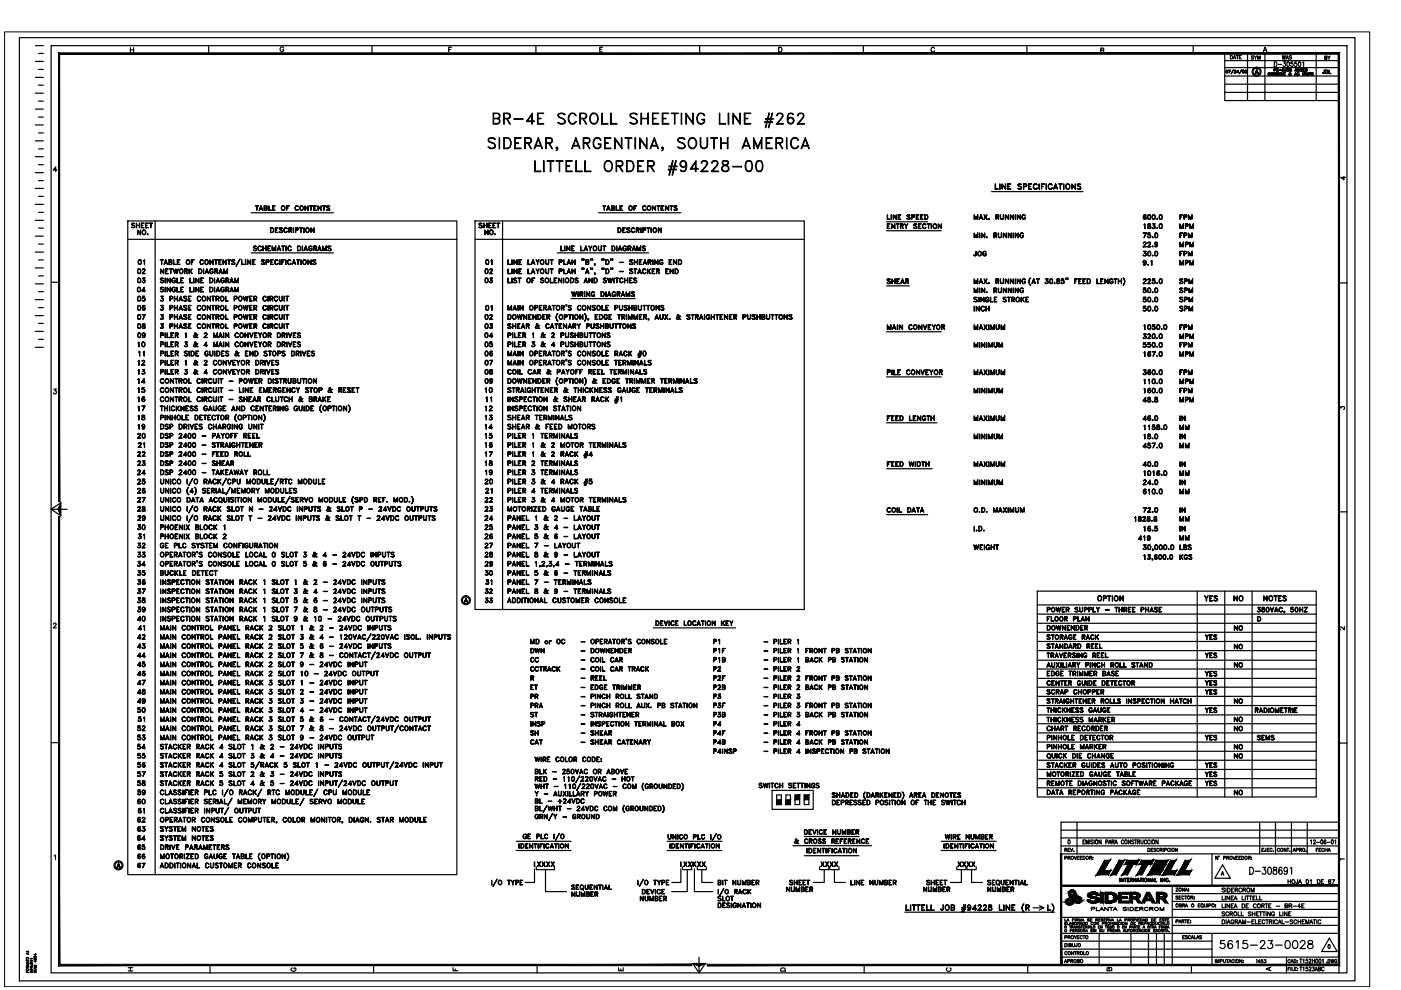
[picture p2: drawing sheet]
<svg xmlns="http://www.w3.org/2000/svg" width="297mm" height="210mm" viewBox="0 0 297 210" stroke-linecap="round" stroke-linejoin="round" font-family="sans-serif">
<g fill="none" stroke="#000" stroke-width=".25">
<path d="M4.1 8h283.2v200h-283.2zM7.5 19.8h1.7M7.5 16.4h1.7M7.5 13h1.7M7.5 9.7h1.7M8.2 18.1h1M8.2 14.7h1M8.2 11.3h1M10.8 9.7h274.8v196.6h-274.8zM27.6 10.1v1M27.6 10.6h.7M28.3 10.1v1"/>
<path d="M44.2 9.7v1.6M60.1 10.2a.37 .37 0 0 0-.4-.3 .37 .37 0 0 0-.3 .4v.3a.36 .36 0 0 0 .4 .4 .36 .36 0 0 0 .3-.4h-.2M78.9 9.7v1.6M95.1 10.5h.4M95.8 10h-.7v1M113.6 9.7v1.6M127.2 10.5h.4M127.8 10h-.6v1h.6M148.3 9.7v1.6M165.1 10h.3a.54 .54 0 0 1 .4 .5 .54 .54 0 0 1-.4 .5h-.3zM183 9.7v1.6M198.1 10.3a.37 .37 0 0 0-.4-.3 .37 .37 0 0 0-.3 .4v.3a.37 .37 0 0 0 .3 .3 .37 .37 0 0 0 .4-.2"/>
<path d="M217.7 9.7v1.6M233.4 10.7l.5-.1 .1-.3-.6-.1v1l.6-.1v-.4h-.2M253 9.7v1.6M259.7 19.6h24.2M259.7 17.9h24.2M259.7 16.1h24.2M259.7 14.3h24.2M259.7 12.9h24.2M260 14.9a.26 .26 0 0 1 .3 .3 .26 .26 0 0 1-.3 .2M260.1 14.9v.5M260.9 11.8a.37 .37 0 0 1 .4 .3 .37 .37 0 0 1-.4 .4zM260.9 14.9l-.3 .6 .3-.6h-.4h.4"/>
<path d="M261.5 12.5l.2-.7 .3 .7M261.5 14.8l-.5 .8zM261.6 12.3h.3M261.7 15.4l.3 .1h-.3l.3-.4v-.2l-.3 .1 .2-.1 .1 .2-.3 .4M262.1 11.8h.5M262.3 15.3l.3 .1h-.4l.4-.5v.6l-.1-.5-.2 .4M262.3 11.8v.7M262.8 15.6l.5-.8-.5 .8M262.8 12.1h.2M263.2 11.8h-.4v.7h.4M263.5 15.4h.2M263.5 14.9h.2"/>
<path d="M263.5 14.9v.5M263.7 14.9v.5M264 15.4h.3M264 14.9h.3M264.1 14.9v.5M264.2 14.9v.5M264.5 11.3v10M265.8 11.9h-.5l.5 .4-.1 .2-.4-.1M265.9 11.8l.3 .4v.4M266.2 15.5h.5M266.2 15.4h.5M266.4 14.8l.4 .9-.4-.8-.3 .8z"/>
<path d="M266.5 11.8l-.3 .4M266.7 12.6v-.8l.2 .8 .3-.8v.8M267.8 11l.4-1 .4 1M268 10.7h.5M268.2 11.3v10M269 15.4l.3 .1a.22 .22 0 0 0-.3 0 .22 .22 0 0 0 0 .3 .22 .22 0 0 0 .3 0 .26 .26 0 0 1-.4 0 .26 .26 0 0 1 .1-.4zM269.5 15.4a.24 .24 0 0 1 .4 .2 .24 .24 0 0 1-.4 .2 .24 .24 0 0 1 0-.3 .24 .24 0 0 1 .3 0 .24 .24 0 0 1 0 .4 .24 .24 0 0 1-.3-.1zM270 15.4l.4 .5v-.5v.5l-.3-.4-.1 .4zM270.2 13.1a.51 .51 0 0 1 .5 .5 .51 .51 0 0 1-.5 .5zM270.2 14.8h.2l.1-.2h-.3l-.1 .5v-.6l.4 .1v.2h-.3M270.7 15.4l.3 .1h-.4l.4 .2-.2 .2h-.2h.4l-.4-.3zM270.7 14.6h.3h-.3l.3 .3v.2h-.3l.3-.1-.3-.3z"/>
<path d="M271 13.7h.7M271.2 14.8l.5 .1zM271.8 15.4v.5h.3h-.3zM271.9 11.8l.1 .8 .2-.8 .2 .8 .1-.8M271.9 14.6h.3l-.3 .5h.3h-.3l.3-.4zM272.1 13.1h.4l-.2 .4a.3 .3 0 0 1 .3 .4 .3 .3 0 0 1-.6 0M272.2 15.4h.3h-.3v.5h.3h-.3zM272.2 15.6h.2l-.2 .1M272.5 15.4h.1M272.7 12.6l.2-.8 .3 .8M272.7 14.5v.6v-.5l-.3 .4h.4h-.4zM272.8 12.3h.3"/>
<path d="M273 13.2l.1-.1a.58 .58 0 0 1 0 1l-.3-.4zM273 15.1h.2M273.1 15.1v-.5h.2l-.1 .5M273.4 15.4h.1M273.4 15.4l.1 .3 .3 .2-.4-.3v-.2h.1l-.2 .5h.2l.3-.3-.3 .3-.2-.1 .2-.4M273.7 14.8v.3M273.8 14.9l-.3-.1v-.3h.3l-.3 .3a.2 .2 0 0 1 .3 0 .2 .2 0 0 1 0 .3 .2 .2 0 0 1-.3-.1M273.8 15l-.2 .1M273.9 11.9l-.5-.1-.1 .2 .5 .2 .1 .2-.2 .2-.4-.2M274.1 13.1h-.4v.4a.3 .3 0 0 1 .4 .1 .3 .3 0 0 1 0 .4 .3 .3 0 0 1-.5-.1M274.5 15.9h.1M274.5 15.8h.3"/>
<path d="M274.6 15h.3M274.7 15.4l.2 .5-.2-.4-.2 .4zM274.7 14.5l.3 .6-.3-.5-.2 .5zM274.9 13.1h-.4v.4a.3 .3 0 0 1 .4 .1 .3 .3 0 0 1 0 .4 .3 .3 0 0 1-.5-.1M275.1 14.5l.4 .1-.1 .5h-.3zM275.2 14.6l.3 .1v.3l-.3 .1M275.4 13.2l.1-.1a.58 .58 0 0 1 0 1l-.2-.4zM275.7 14.5l.4 .2-.1 .4h-.3zM275.7 14.6h.3l.1 .2-.2 .3h-.2zM276.2 13.3l.2-.2v1M276.2 15.4l.1 .5h.2l.1-.5v.4l-.2 .1-.2-.1zM276.3 14.5h.3l-.3 .1v.5z"/>
<path d="M276.3 14.8h.1h-.1M276.3 15.1h.3h-.3M276.8 15.4l.3 .5 .1-.5v.5l-.4-.4v.4zM276.8 14.5h.1a.28 .28 0 0 1 .3 .3 .28 .28 0 0 1-.3 .3h-.1a.3 .3 0 0 0 .3-.2 .3 .3 0 0 0-.1-.3h-.2v.5zM277.4 15.4v.5zM277.7 15.4v.5v-.5M277.9 15.4h-.4h.4M278.1 15.4l.3 .1h-.4l.4 .3-.1 .1h-.3h.4l-.4-.3zM279.1 11.3v10M280.8 14.8v.6l-.2 .2-.2-.2 .3 .1zM280.9 12.2h.4v-.3h-.4v.7l.4-.1-.1-.3M281.1 14.8h.2a.41 .41 0 0 1 .3 .4 .41 .41 0 0 1-.3 .4h-.2z"/>
<path d="M281.1 14.9a.36 .36 0 0 1 .4 .2 .36 .36 0 0 1-.2 .5h-.2zM281.5 11.9l.3 .3v.4M281.8 14.8v.8h.4h-.4zM282 11.9l-.2 .3M283.9 11.3h-24.2v10h24.2M7.5 39.9h1.7M7.5 36.6h1.7M7.5 33.2h1.7M7.5 29.9h1.7M7.5 26.5h1.7M7.5 23.1h1.7M8.2 38.3h1"/>
<path d="M8.2 34.9h1M8.2 31.6h1M8.2 28.2h1M8.2 24.8h1M8.2 21.4h1M12 36.1h-.7l.5-.7v1M103.7 29.3a1.09 1.09 0 0 1 1.3 .2h-.2a.77 .77 0 0 0-1.2 0l.1 .5 .2 .1a1.1 1.1 0 0 1 1.1 .7v.4a.98 .98 0 0 1-1.5 0h.2a.86 .86 0 0 0 1.2 0 .72 .72 0 0 0-.4-.8l-.6-.2a.52 .52 0 0 1-.4-.7zM104.6 25.1l1.1-.1 .2-.2-.2-.6-1.1-.1v2.1l1.1-.1 .2-.2-.2-.6-1.1-.1M105.5 25.1a.61 .61 0 0 1 .5 .6 .61 .61 0 0 1-.5 .6h-.9v-2.3h.9a.59 .59 0 0 1 .5 .6 .59 .59 0 0 1-.5 .6M105.8 29.2l.1 2.3zM106.8 29.2h.8a1.25 1.25 0 0 1 .8 1.2 1.25 1.25 0 0 1-.8 1.1h-.8zM106.9 25.1l1.1-.1v-.8l-1.1-.1v2.2h-.1v-2.3h.9a.59 .59 0 0 1 .5 .6 .59 .59 0 0 1-.5 .6h-.8"/>
<path d="M106.9 29.3a1.12 1.12 0 0 1 1.3 .7 1.12 1.12 0 0 1-.6 1.4h-.7zM107.4 25.2l.8 1.1-.7-1.1M109 25.2h1.9v.1h-1.9zM109.1 29.2h1.4l-1.2 .1v2.1h1.2v.1h-1.4zM109.3 30.3h.6l-.6 .1M111.4 30.3l1.1-.1v-.8l-1.1-.1v2.2h-.1v-2.3h.8a.59 .59 0 0 1 .6 .6 .59 .59 0 0 1-.6 .6h-.7M111.8 25.6h1.5v.2h-1.7l1.3-1.8v2.3h-.2v-2l-.9 1.5M111.9 30.4l.8 1.1-.7-1.1M113.4 34.1l.1 2.2h1.2v.1h-1.3zM113.5 31h1.3M113.6 30.8h1.1M114 24h1.3l-1.2 .1v2.1h1.2v.1h-1.3z"/>
<path d="M114.1 25.1h.6l-.6 .1M114.1 29.2l.9 2.3h-.1l-.8-2-.7 2h-.2zM115.2 34.1h.2v2.3h-.2zM115.8 30.3l1.1-.1 .1-.2-.1-.6-1.1-.1-.1 2.2v-2.3h.9a.59 .59 0 0 1 .6 .6 .59 .59 0 0 1-.6 .6h-.8M116 34.1h1.4zM116.3 30.4l.8 1.1-.6-1.1M116.7 34.1v2.3h.1v-2.3M117.9 34.1h1.4zM118 31.3l.1 .1zM118.1 31.8l.1-.4-.2 .1-.1-.1 .1-.2 .2 .1v.3l-.3 .3M118.1 31.5l.1 .1M118.5 24.1a1.13 1.13 0 0 1 1.3 .2l-.3-.1a.83 .83 0 0 0-1.1 .1l.1 .5 .2 .1a1.08 1.08 0 0 1 1.1 1.1 1.02 1.02 0 0 1-1.5 0h.2a.86 .86 0 0 0 1.2 0v-.4a1.25 1.25 0 0 0-1.2-.7l-.2-.4z"/>
<path d="M118.6 34.1v2.3l.1-2.3M120 34.1h1.3h-1.2v2.2h1.2v.1h-1.3zM120.1 35.2h.7v.1h-.7M120.9 24.1l.7-.1 .6 .5-.6-.4a1.12 1.12 0 0 0-1 .7 1.12 1.12 0 0 0 .3 1.3l.7 .1 .6-.4a.87 .87 0 0 1-1 .5 .87 .87 0 0 1-.7-.9 1.53 1.53 0 0 1 .4-1.3zM121.5 31h1.3M121.5 30.8h1.1M122.1 29.2l.9 2.3-.9-2-.8 2h-.1zM122.1 34.1h.1v2.2h1.2v.1h-1.3zM123.1 25.1l1.1-.1v-.8l-1.1-.1v2.2h-.2v-2.3h.9a.59 .59 0 0 1 .6 .6 .59 .59 0 0 1-.6 .6h-.7M123.6 25.2l.8 1.1-.7-1.1M123.8 30.3l1.1-.1v-.8l-1.1-.1v2.2h-.1v-2.3h.8a.59 .59 0 0 1 .6 .6 .59 .59 0 0 1-.6 .6h-.7M124 34.1l.1 2.2h1.2v.1h-1.3z"/>
<path d="M124.3 30.4l.8 1.1-.7-1.1M125.5 24.1a1.13 1.13 0 0 1 1.3 .5 1.13 1.13 0 0 1-.2 1.4l-.2 .2a1.07 1.07 0 0 1-1.3-.4 1.07 1.07 0 0 1 0-1.3zM125.5 24.2a.79 .79 0 0 1 1.2 .7 .99 .99 0 0 1-.9 1.3 1.2 1.2 0 0 1-.3-2zM126.2 29.3l.7-.1 .5 .5-.5-.4a1.12 1.12 0 0 0-1.1 .7 1.12 1.12 0 0 0 .4 1.3l.2 .1 .7-.1 .2-.3v-.4h-.4v-.1h.5a.84 .84 0 0 1-.7 1.1 .84 .84 0 0 1-.9-1 1.39 1.39 0 0 1 .4-1.3zM127.6 24l.1 2.2h1.2v.1h-1.3zM128.2 29.2h1.3l-1.2 .1v2.1h1.2v.1h-1.3zM128.3 30.3h.7l-.7 .1M128.5 34.1a1.1 1.1 0 0 1 1.3 .4 1.1 1.1 0 0 1 0 1.3 .85 .85 0 0 1-1 .6 .85 .85 0 0 1-.7-.9 1.39 1.39 0 0 1 .4-1.4zM128.5 34.3a.79 .79 0 0 1 1.3 .7 .99 .99 0 0 1-.9 1.3 1.2 1.2 0 0 1-.4-2zM129.5 24h.1v2.2h1.2v.1h-1.3zM130.3 29.2l1.4 2v-2h.2v2.3l-1.5-2v2h-.1zM130.7 35.2l1.2-.2v-.7l-1.2-.2-.1 2.3v-2.3h.9a.61 .61 0 0 1 .6 .6 .61 .61 0 0 1-.6 .6h-.8"/>
<path d="M131.3 35.3l.8 1.1-.7-1.1M132.5 29.2l1.4 .1zM132.8 34.1h.8a1.23 1.23 0 0 1 .8 1.1 1.23 1.23 0 0 1-.8 1.2h-.8zM133 34.1a1.11 1.11 0 0 1 1.3 .8 1.11 1.11 0 0 1-.7 1.4h-.6zM133.2 29.3v2.2h.1v-2.2M133.8 24.1a1.13 1.13 0 0 1 1.3 .2l-.3-.1a.83 .83 0 0 0-1.1 .1l.1 .5 .2 .1a1.08 1.08 0 0 1 1.1 1.1 1.02 1.02 0 0 1-1.5 0h.2a.86 .86 0 0 0 1.2 0 .65 .65 0 0 0-.4-.8l-.8-.3-.2-.4zM134.6 29.2h.1v2.3h-.1zM135.2 34.1h1.3h-1.2v2.2h1.2v.1h-1.3zM135.3 35.2h.6v.1h-.6M135.6 29.2l1.5 2 .1-2v2.3l-1.5-2-.1 2zM135.9 24h.1v2.3h-.1zM136 25.1h1.3"/>
<path d="M136 25.2h1.3M137.3 24h.2v2.3h-.2zM137.4 35.2l1.1-.2v-.7l-1.1-.2-.1 2.3v-2.3h.9a.61 .61 0 0 1 .6 .6 .61 .61 0 0 1-.6 .6h-.8M137.9 35.3l.8 1.1-.7-1.1M138 31h1.4M138.2 30.8h1.1M138.3 24h1.4l-1.3 .1v2.1h1.3v.1h-1.4zM138.4 25.1h.7l-.7 .1M138.7 29.2l.9 2.3h-.1l-.8-2-.9 2zM140.4 31.3l.1 .1zM140.4 24h1.4l-1.3 .1v2.1h1.3v.1h-1.4zM140.5 31.8l.1-.4-.1 .1-.2-.1 .1-.2 .2 .1v.3l-.3 .3"/>
<path d="M140.5 31.5l.1 .1M140.5 25.1h.7l-.7 .1M141.7 35.9h1.7v.1h-1.7zM141.9 35.2h1.7v.1h-1.7zM142.3 24l1.5 .1zM142.6 34.1h.1l-.8 3.1h-.1zM143 24.1v2.2l.1-2.2M143.3 34.1h.1l-.9 3.1zM143.9 29.3a1.09 1.09 0 0 1 1.3 .2h-.2a.77 .77 0 0 0-1.2 0l.1 .5 .2 .1a1.08 1.08 0 0 1 1.1 1.1 .98 .98 0 0 1-1.5 0h.2a.86 .86 0 0 0 1.3 0 1.15 1.15 0 0 0-1.3-1.1l-.2-.4zM144.3 35a.68 .68 0 0 0 .9 .3l.3-.3M144.3 34.6l.2-.3 .3-.2 .4 .2 .3 .3M144.4 36.2h.8"/>
<path d="M144.4 24l.1 2.3zM144.7 34.1a.73 .73 0 0 0-.3 1.1l.3 .2M145 34.1a1.54 1.54 0 0 1 .2 2.2M145.4 24l1.5 2v-2h.1v2.3l-1.5-2v2h-.1zM145.5 35.2a.71 .71 0 0 1-1.1 .1 .71 .71 0 0 1 0-1.1 .71 .71 0 0 1 1.1 .2 1.98 1.98 0 0 1-.3 1.9 .64 .64 0 0 1-.9-.2l.2 .2M145.5 34.8l-.1 .4-.4 .2M146.3 29.3a1.13 1.13 0 0 1 1.4 .5 1.13 1.13 0 0 1-.3 1.4 .84 .84 0 0 1-.9 .3 .84 .84 0 0 1-.6-.9 1.39 1.39 0 0 1 .4-1.3zM146.3 29.4a.79 .79 0 0 1 1.3 .7 .99 .99 0 0 1-.9 1.3 1.2 1.2 0 0 1-.4-2zM146.5 35.7h1.5v.1h-1.7l1.3-1.7v2.3h-.2v-2l-.9 1.4M148.2 24.1a.83 .83 0 0 1 1.2 .4 .79 .79 0 0 0-.9-.4 .79 .79 0 0 0-.6 .8 1.06 1.06 0 0 0 .5 1.3 .8 .8 0 0 0 .9-.4v-.4h-.5v-.1h.6a.84 .84 0 0 1-.8 1.1 .84 .84 0 0 1-.9-1v-.5zM148.5 29.2h.1l.1 2a.72 .72 0 0 0 1.2-.4v-1.6h.1v1.6a.79 .79 0 0 1-.8 .7 .79 .79 0 0 1-.7-.7zM148.7 36.3h1.4v.1h-1.5l1-1.1a.71 .71 0 0 0 .2-1l-.7-.2-.4 .5 .1-.3a.74 .74 0 0 1 1.2 .2l-.3 .8-1 1.1"/>
<path d="M150.7 29.2l1.4 .1zM150.9 36.3h1.5v.1h-1.6l1-1.1a.7 .7 0 0 0 0-1.2h-.5l-.4 .5 .1-.3a.81 .81 0 0 1 1-.2 .55 .55 0 0 1 .1 .9l-1.2 1.4M151.3 29.3v2.2h.2v-2.2M152.5 24l.1 2.2h1.2v.1h-1.3zM152.8 29.2h.1v2.3h-.1zM152.9 30.3h1.3M152.9 30.4h1.3M153.1 36.1l.4 .2M153.2 34.1a.54 .54 0 0 0 .3 .9 .94 .94 0 0 1 .9 .6v.3a.86 .86 0 0 1-1.2 .3 .63 .63 0 0 1 .3-1l.5-.2a.56 .56 0 0 0 .3-.9zM153.2 34.3l.3-.2 .8 .2M153.3 34.1a.53 .53 0 0 0 .2 .9 .82 .82 0 0 1 .9 .3 .82 .82 0 0 1-.1 1 .92 .92 0 0 1-1.3-.4 .9 .9 0 0 1 1-.9l.3-.4-.1-.5M154.2 29.2h.1v2.3h-.1z"/>
<path d="M154.4 24h.1v2.3h-.1zM154.4 36.1l-.3 .2M155.3 35.3l1.9 .1zM155.4 24l1.4 2 .1-2v2.3l-1.4-2-.1 2zM157.6 31h1.3M157.6 30.8h1.2M157.8 24h1.4l-1.3 .1v2.1h1.3v.1h-1.4zM157.9 25.1h.7l-.7 .1M158.2 29.2l.9 2.3-.9-2-.8 2h-.1zM158.3 34.1a.8 .8 0 0 1 1.1 .4 1.2 1.2 0 0 1-.7 1.9 1.3 1.3 0 0 1-.6-1.9zM158.3 36.2h.9M158.3 34.3l.4-.2 .5 .2"/>
<path d="M158.5 34.1a1.79 1.79 0 0 0 0 2.2M159.1 34.1a1.79 1.79 0 0 1 0 2.2M159.8 29.2l.9 2 .8-2v2.3h-.1v-1.8l-.7 1.8-.8-1.8v1.8h-.1zM160.5 34.1a.8 .8 0 0 1 1.1 .4 1.2 1.2 0 0 1-.7 1.9 1.3 1.3 0 0 1-.6-1.9zM160.5 36.2h.9M160.5 34.3l.4-.2 .5 .2M160.7 34.1a1.79 1.79 0 0 0 0 2.2M161.3 34.1a2 2 0 0 1 0 2.2M162.1 25.8h1.7v.1h-1.7zM162.3 25.1h1.7v.2h-1.7zM162.4 29.2h1.3l-1.2 .1v2.1h1.2v.1h-1.3zM162.5 30.3h.7l-.7 .1"/>
<path d="M163 24h.2l-.9 3.1zM163.7 24l-.7 3.1h-.1zM164.6 30.3l1.1-.1 .2-.2-.2-.6-1.1-.1v2.2h-.1v-2.3l1.2 .1a.61 .61 0 0 1 .2 .6 .61 .61 0 0 1-.5 .5h-.8M164.7 26.2h1.4v.1h-1.5l1-1.1a.67 .67 0 0 0 .2-1l-.7-.1-.4 .4 .1-.3a.74 .74 0 0 1 1.2 .2l-.1 .5-1.2 1.4M165.2 30.4l.7 1.1-.6-1.1M166.8 29.2v2.3zM167 25.8l.3 .3a.63 .63 0 0 0 .9-.3M167 25.4l.6-.4 .4 .1 .2 .3M167.3 24.2l.3-.1 .5 .1M167.3 24.1a2.04 2.04 0 0 0-.2 1.9l.4 .2M167.5 25l-.4 .2-.1 .3M167.8 25a.66 .66 0 0 1 .4 .6 .66 .66 0 0 1-.4 .6"/>
<path d="M168 24.1l.2 .2a.68 .68 0 0 0-.9-.2 2.22 2.22 0 0 0-.3 1.9 .74 .74 0 0 0 1.1 .1 .74 .74 0 0 0 0-1.1 .74 .74 0 0 0-1.1 .2M168.1 29.3l.6-.1 .6 .5-.6-.4a1.12 1.12 0 0 0-1 .7 1.12 1.12 0 0 0 .4 1.3l.6 .1 .6-.4a.85 .85 0 0 1-1 .5 .85 .85 0 0 1-.7-.9 1.39 1.39 0 0 1 .5-1.3zM169.1 26.2h1.5v.1h-1.6l1-1.1a.67 .67 0 0 0 .2-1l-.7-.1-.4 .4 .2-.4a.81 .81 0 0 1 1 .1 .78 .78 0 0 1-.2 1l-1 1.1M170.1 31h1.3M170.2 30.8h1.1M170.7 29.2l.9 2.3h-.1l-.8-2-.7 2h-.2zM211 39l.1 1.1h.6h-.7zM212 39v1.1zM212.4 39l.7 .9 .1-.9v1.1l-.7-1-.1 1zM213.7 39h.6h-.6v1.1h.6h-.6zM213.7 39.5l.3 .1zM215.8 39.1l.3-.1h.4l.1 .1-.3-.1-.4 .1v.3l.6 .2v.5h-.4l-.3-.2 .3 .2 .4-.2v-.2l-.6-.3z"/>
<path d="M217 39h.5l.2 .2-.1 .3-.6 .1 .6-.2-.1-.4h-.5v1.1zM218.1 39h.6h-.6v1.1h.6h-.6zM218.1 39.5l.4 .1zM219.2 39.1l.4-.1 .3 .2a.4 .4 0 0 0-.4-.2 .4 .4 0 0 0-.3 .4v.3a.4 .4 0 0 0 .3 .4 .4 .4 0 0 0 .4-.2 .44 .44 0 0 1-.5 .2 .44 .44 0 0 1-.3-.4zM220.3 39v1.1zM220.8 39h.7h-.6v1.1zM220.9 39.5l.3 .1zM221.8 39l.1 1.1zM222.5 39h.4l.2 .2a.43 .43 0 0 0-.5-.2 .43 .43 0 0 0-.3 .4v.3a.43 .43 0 0 0 .3 .4 .43 .43 0 0 0 .5-.2 .44 .44 0 0 1-.5 .2 .44 .44 0 0 1-.3-.4zM223.5 39.9h.6M223.5 39.8h.6M223.8 39l.4 1.1-.4-1-.4 1z"/>
<path d="M224.5 39h.7zM224.8 39v1.1v-1.1M225.5 39l.1 1.1zM226.1 39.1l.2-.1a.56 .56 0 0 1 .5 .6 .56 .56 0 0 1-.6 .5l-.2-.4zM227.2 39l.8 .9v-.9v1.1l-.7-1-.1 1zM228.4 39.1l.3-.1h.4l.1 .1-.3-.1-.5 .1 .1 .3 .6 .3v.4h-.4l-.3-.2 .3 .2 .4-.2v-.2l-.7-.3zM284.9 37.4v.7l-.6-.5h1M7.5 56.8h1.7M7.5 53.5h1.7M7.5 50.1h1.7M7.5 46.7h1.7M7.5 43.3h1.7"/>
<path d="M8.2 58.5h1M8.2 55.1h1M8.2 51.8h1M8.2 48.4h1M8.2 45h1M8.2 41.6h1M10.8 59.8h1.7M27.1 46.8h69.8v138.6h-69.8zM27.1 50.7h69.8M27.9 47.4l.3-.1 .4 .1h-.7l.1 .3 .5 .2 .1 .3-.3 .1-.4-.1a.31 .31 0 0 0 .4 .1 .31 .31 0 0 0 .1-.4l-.5-.2zM28.9 47.3l.1 1zM29 47.8h.5"/>
<path d="M29.2 48.8l.6 .8v-.8v1l-.6-.9v.9zM29.3 57.1a.47 .47 0 0 1 .6 .4 .47 .47 0 0 1-.6 .5l-.1-.4zM29.3 57.9h.4M29.3 57.1h.4M29.3 59a.46 .46 0 0 1 .5 .4 .46 .46 0 0 1-.5 .5l-.1-.4zM29.3 59.8h.4M29.3 59h.4M29.3 57.1l-.1 .3 .1 .6M29.3 59l-.1 .4 .1 .5M29.5 55.1a.5 .5 0 0 1 .5 .4 .5 .5 0 0 1-.3 .6l-.4-.2zM29.5 56h.3M29.5 55.1h.3"/>
<path d="M29.5 55.1l-.2 .4 .2 .5M29.5 47.3l.1 1zM29.6 57.1l.2 .3-.2 .6M29.6 59l.2 .4-.2 .5M29.8 55.1l.1 .4-.1 .5M30 47.3h.5l-.5 .1v.8l.5 .1h-.5zM30 47.8h.3h-.3M30.2 58h.6h-.7l.6-.7-.1-.2-.4 .1 .4-.2 .1 .3-.5 .7M30.2 59.8l.1 .1M30.3 48.9l.1-.1a.49 .49 0 0 1 .5 .5 .49 .49 0 0 1-.5 .4l-.3-.3zM30.4 59.4l.3 .1M30.4 48.8h.1a.47 .47 0 0 1 .4 .5 .47 .47 0 0 1-.4 .4l-.3-.3z"/>
<path d="M30.4 59.3a.32 .32 0 0 1 .4 .3 .32 .32 0 0 1-.3 .4 .32 .32 0 0 1-.4-.2l.4 .1 .2-.2M30.4 55.3l.2-.2v1v-1zM30.6 59.4l.1 .2-.1 .3M30.7 59h-.5h.5l-.3 .4M30.7 59l-.3 .4M30.9 47.3h.6l-.6 .1v.8l.6 .1h-.6zM30.9 47.8h.3h-.3M31.2 49.6l.2 .1zM31.3 49.6h.1M31.7 47.3l.6 .1zM32 47.4v.9v-.9M32.9 46.8v138.6"/>
<path d="M34 55.1h.6zM34 57l.7 .9v-.9v1l-.6-.9-.1 .9zM34.1 59l.6 .1a.33 .33 0 0 0-.4-.1 .33 .33 0 0 0-.2 .3l.4 .2 .2 .3-.3 .2-.4-.2a.31 .31 0 0 0 .4 .1 .31 .31 0 0 0 .1-.4l-.5-.2zM34.2 55.1v1l.1-1M34.9 55.8h.5M35 59l.1 1zM35.1 57h.6l-.6 .1v.9h.6h-.6zM35.1 55.1l.4 1-.4-.9-.3 .9zM35.1 57.5h.3h-.3M35.4 59l.7 .8v-.8v1l-.6-.9-.1 .9zM35.9 55.1h.5v.2v.2h-.5M35.9 55.6l.5 .1v.3h-.5"/>
<path d="M35.9 57l.6 .1zM36.2 55.5l.2 .2v.3l-.6 .1v-1h.6v.3l-.2 .2M36.2 57.1v.9v-.9M36.5 59.1l.4-.1 .3 .2a.39 .39 0 0 0-.6-.2 .39 .39 0 0 0-.1 .5 .32 .32 0 0 0 .3 .4 .32 .32 0 0 0 .3-.4h-.2h.3v.2a.46 .46 0 0 1-.7 .1 .46 .46 0 0 1 0-.7zM36.7 57l.3 .9 .3-.9 .2 .9 .3-.9-.3 1-.2-.9-.3 .9zM36.8 55.1v.9l.6 .1h-.6zM37.5 59v.9l.6 .1h-.6zM37.6 55.1h.6h-.6v.9l.6 .1h-.6zM37.6 55.5h.3l-.3 .1M38.1 57.1h.1a.48 .48 0 0 1 .6 .4 .48 .48 0 0 1-.6 .5l-.2-.4zM38.2 57.1h.2a.47 .47 0 0 1 .4 .4 .47 .47 0 0 1-.4 .5l-.3-.4zM38.3 59h.6h-.5v.9l.5 .1h-.6z"/>
<path d="M38.4 59.4h.3l-.3 .1M39.2 57.5l.5-.1v-.3h-.5l-.1 .9v-1l.6 .1v.4h-.5M39.4 57.5l.4 .5zM39.7 55.1a.47 .47 0 0 1 .6 .5 .47 .47 0 0 1-.7 .4l-.1-.6zM39.7 55.1a.43 .43 0 0 1 .5 .5 .43 .43 0 0 1-.5 .4l-.2-.3zM40.1 57v1zM40.1 57.6l.7-.6-.7 .6M40.3 59v.9l.5 .1h-.5zM40.3 57.4l.5 .6-.5-.6M40.6 55.1h.5h-.5v1zM40.6 55.5h.3l-.3 .1M41.1 59v1z"/>
<path d="M41.5 59l.6 .8 .1-.8v1l-.7-.9v.9zM42.1 57h.4a.54 .54 0 0 1 .3 .5 .54 .54 0 0 1-.3 .5h-.4zM42.2 57.1a.49 .49 0 0 1 .5 .2 .49 .49 0 0 1-.1 .6l-.4 .1M42.6 55.1h.3l.2 .2a.35 .35 0 0 0-.4-.2 .35 .35 0 0 0-.2 .3v.3a.35 .35 0 0 0 .2 .3 .35 .35 0 0 0 .4-.2 .37 .37 0 0 1-.4 .3 .37 .37 0 0 1-.3-.4zM42.6 59h.5h-.6v1h.6l-.5-.1M42.6 59.4h.3l-.3 .1M43.1 57l.1 1zM43.6 57.8h.5M43.6 55.1a.47 .47 0 0 1 .6 .5 .47 .47 0 0 1-.7 .4l-.1-.6zM43.6 55.1a.43 .43 0 0 1 .5 .5 .43 .43 0 0 1-.5 .4l-.1-.3zM43.6 57.7h.5M43.9 57l.3 1-.3-.9-.4 .9z"/>
<path d="M44.5 59h.3a.54 .54 0 0 1 .3 .5 .54 .54 0 0 1-.3 .5h-.3zM44.5 55.1l.6 .9 .1-.9v1l-.6-.9-.1 .9zM44.5 59h.3a.47 .47 0 0 1 .3 .4 .47 .47 0 0 1-.3 .5h-.3M44.6 57.1l.4-.1 .2 .3-.2-.2a.47 .47 0 0 0-.5 .4 .47 .47 0 0 0 .5 .5l.1-.2-.1-.2h.2v.2a.37 .37 0 0 1-.4 .2 .37 .37 0 0 1-.3-.4zM45.5 55.1h.6zM45.5 59v1zM45.6 57.5l.5-.1v-.3h-.5l-.1 .9v-1l.6 .1v.4h-.5M45.8 55.1v1v-1M45.8 57.5l.3 .5-.3-.5M45.9 59.7h.6M45.9 59.7h.5M46.2 59l.4 1-.4-.9-.4 .9z"/>
<path d="M46.4 55.1h.5h-.5v.9l.5 .1h-.5zM46.4 55.5h.3l-.3 .1M46.5 57.8h.6M46.5 57.7h.5M46.8 57l.4 1-.4-.9-.4 .9zM46.9 59.1l.4-.1 .2 .2a.39 .39 0 0 0-.5-.2 .39 .39 0 0 0-.1 .5 .32 .32 0 0 0 .3 .4 .32 .32 0 0 0 .3-.4h-.2h.2v.2a.44 .44 0 0 1-.6 .1 .44 .44 0 0 1 0-.6zM47.3 55.1l.6 .9 .1-.9v1l-.7-.9v.9zM47.5 57l.3 .9 .4-.9v1v-.7l-.4 .7-.3-.7v.7zM47.9 59.4h.5v-.4h-.5v1v-1l.6 .1-.1 .3-.5 .1M48.2 59.5l.3 .5-.3-.5M48.3 55.1h.6zM48.6 55.1v1v-1"/>
<path d="M48.8 59.7h.6M48.9 59.7h.5M49.1 55.2l.3-.1 .4 .1-.4-.1-.3 .2a.56 .56 0 0 1 .6 .7h-.6a.31 .31 0 0 0 .4 0 .31 .31 0 0 0 .2-.3l-.6-.3zM49.1 59l.4 1-.4-.9-.4 .9zM49.8 59l.4 .8 .3-.8v1v-.8l-.3 .8-.4-.8v.8zM50.9 54.9l-.9 1.5zM51.2 55.1l.1 .9 .5 .1h-.6zM52 55.1l.1 1zM52.5 55.1l.6 .9 .1-.9v1l-.7-.9v.9zM53.3 45.1h17.4M53.3 53.6h17.4M53.6 55.1h.5h-.5v.9l.5 .1h-.5z"/>
<path d="M53.6 55.5h.3l-.3 .1M53.7 52.3l.3-.2 .4 .2a.33 .33 0 0 0-.4-.1 .33 .33 0 0 0-.2 .3l.5 .2 .1 .3-.3 .2-.4-.2a.31 .31 0 0 0 .4 .1 .31 .31 0 0 0 .2-.4l-.5-.1zM54.1 43.6l.7 .1zM54.4 43.7v.9l.1-.9M54.9 52.2l.3-.1 .2 .3a.39 .39 0 0 0-.5-.1 .39 .39 0 0 0-.2 .5 .37 .37 0 0 0 .3 .3 .37 .37 0 0 0 .4-.2 .44 .44 0 0 1-.6 .2 .44 .44 0 0 1-.1-.7zM55.1 44.4h.5M55.3 43.6l.4 1-.4-.8-.4 .8zM55.5 55.1h.3l.3 .1-.3-.1-.3 .1v.2l.5 .3v.3h-.6h.6l-.1-.3-.4-.3zM55.8 52.1v1.1zM55.8 52.6h.6M55.8 52.7h.6M56 43.7l.6 .1v.3h-.6"/>
<path d="M56 44.1l.6 .2v.2l-.6 .1M56.4 44.1l.2 .2v.2l-.6 .1v-1l.6 .1v.3l-.2 .1M56.4 52.1v1.1zM56.5 55.5h.4v-.4h-.4l-.1 1v-1h.6v.3l-.1 .2h-.4M56.8 52.1h.6l-.5 .1v.9l.5 .1h-.6zM56.9 52.6h.3l-.3 .1M57 43.6v1h.5h-.5zM57.4 48.3h.3a.54 .54 0 0 1 .4 .5 .54 .54 0 0 1-.4 .5h-.3zM57.4 55.1h.6h-.6v.9l.6 .1h-.6zM57.4 48.3a.49 .49 0 0 1 .5 .3 .49 .49 0 0 1-.1 .6l-.4 .1zM57.4 55.5h.3l-.3 .1M57.7 52.1l.4 .9 .4-.9v1.1l-.1-.8-.3 .8-.4-.8v.8z"/>
<path d="M57.8 43.6h.5l-.5 .1v.9h.5h-.5zM57.8 44.1h.3h-.3M58.4 48.3h.5h-.5v1h.5h-.5zM58.4 48.8h.3h-.3M58.4 55.1h.3l.3 .2a.35 .35 0 0 0-.4-.2 .35 .35 0 0 0-.3 .3v.3a.35 .35 0 0 0 .3 .3 .35 .35 0 0 0 .4-.2 .37 .37 0 0 1-.4 .3 .37 .37 0 0 1-.3-.4zM58.9 52.9h.5M59.1 52.1l.4 1.1-.4-.9-.3 .9zM59.2 48.4l.3-.1 .4 .1a.33 .33 0 0 0-.4-.1 .33 .33 0 0 0-.2 .3l.5 .2 .1 .3-.3 .2-.4-.2a.31 .31 0 0 0 .4 .2 .31 .31 0 0 0 .2-.5l-.5-.1zM59.3 55.1l.1 1zM59.7 55.1h.6h-.5v1zM59.7 52.1l.7 .1zM59.8 55.5h.3l-.3 .1"/>
<path d="M60 52.2l.1 1zM60.3 48.4l.4-.1 .2 .2a.35 .35 0 0 0-.4-.2 .35 .35 0 0 0-.3 .4v.2a.35 .35 0 0 0 .3 .4 .35 .35 0 0 0 .4-.2 .37 .37 0 0 1-.4 .2 .37 .37 0 0 1-.3-.4zM60.6 55.1v1zM60.6 52.1l.1 1.1zM60.7 43.6h.6l-.5 .1v.9zM60.8 44.1h.3h-.3M61.2 55.1h.3l.2 .2-.1-.2a.43 .43 0 0 0-.6 .5 .43 .43 0 0 0 .6 .4l.1-.2a.37 .37 0 0 1-.4 .3 .37 .37 0 0 1-.3-.4zM61.2 52.2l.3-.1 .3 .3a.39 .39 0 0 0-.6-.1 .39 .39 0 0 0-.1 .5 .37 .37 0 0 0 .3 .3 .37 .37 0 0 0 .4-.2 .44 .44 0 0 1-.7 .2 .44 .44 0 0 1 0-.7zM61.3 48.8l.5-.1v-.3l-.5-.1v1v-1l.5 .1v.4h-.5M61.5 48.8l.3 .5-.2-.5M62 55.8h.6M62.1 55.8h.5"/>
<path d="M62.2 48.3v1zM62.3 55.1l.4 1-.4-.9-.4 .9zM62.7 43.8l.3-.2 .3 .2a.39 .39 0 0 0-.5-.1 .39 .39 0 0 0-.2 .5 .37 .37 0 0 0 .3 .4 .37 .37 0 0 0 .4-.2 .44 .44 0 0 1-.7 .1 .44 .44 0 0 1 0-.7zM62.7 48.8l.5-.1v-.3l-.5-.1v1v-1l.5 .1v.4h-.5M62.9 55.1h.6zM63.1 52.1h.3a.55 .55 0 0 1 .4 .5 .55 .55 0 0 1-.4 .6h-.3zM63.1 52.2h.3a.47 .47 0 0 1 .3 .5 .47 .47 0 0 1-.3 .4h-.3zM63.2 55.1v1v-1M63.5 48.3h.6zM63.8 48.3v1zM63.8 55.1v1zM64.1 52.1v1.1z"/>
<path d="M64.4 48.3l.1 1zM64.4 55.1a.47 .47 0 0 1 .6 .5 .47 .47 0 0 1-.6 .4l-.2-.3zM64.4 55.1a.43 .43 0 0 1 .5 .5 .43 .43 0 0 1-.5 .4l-.2-.3zM64.5 52.9h.6M64.6 52.9h.5M64.6 43.6l.7 .9v-.9v1l-.6-.8-.1 .8zM64.8 52.1l.4 1.1-.4-.9-.4 .9zM64.9 48.4l.1-.1a.48 .48 0 0 1 .6 .5 .48 .48 0 0 1-.6 .5l-.2-.4zM65 48.4a.43 .43 0 0 1 .5 .4 .43 .43 0 0 1-.5 .4l-.1-.3zM65.3 55.1l.6 .9 .1-.9v1l-.6-.9-.1 .9zM65.5 52.3l.4-.2 .3 .3a.39 .39 0 0 0-.6-.1 .39 .39 0 0 0-.1 .5 .32 .32 0 0 0 .3 .3 .32 .32 0 0 0 .3-.3l-.2-.1h.3a.39 .39 0 0 1-.5 .4 .39 .39 0 0 1-.3-.5zM65.6 43.6l.7 .1z"/>
<path d="M65.9 48.3l.6 .8 .1-.8v1l-.6-.9-.1 .9zM65.9 43.7l.1 .9zM66.4 55.1h.3l.3 .1a.32 .32 0 0 0-.4-.1 .32 .32 0 0 0-.2 .3l.4 .2 .2 .4-.3 .1-.4-.1a.31 .31 0 0 0 .4 0 .31 .31 0 0 0 .1-.3l-.5-.3zM66.5 43.6h.6l-.5 .1v.9h.5h-.6zM66.5 52.6h.5v-.3l-.5-.1v1v-1.1h.4l.2 .3-.1 .2-.5 .1M66.6 44.1h.2h-.2M66.8 52.7l.3 .5-.3-.5M67.4 43.6l.7 .9v-.9v1l-.6-.8-.1 .8zM67.4 52.9h.6M67.5 52.9h.5M67.7 52.1l.4 1.1-.4-.9-.3 .9zM68.4 43.6l.6 .1z"/>
<path d="M68.4 52.1l.4 .9 .4-.9v1.1l-.1-.8-.3 .8-.3-.8-.1 .8zM68.7 43.7v.9v-.9M69.3 43.8l.2-.2 .4 .2h-.6v.2l.5 .1 .1 .4-.2 .1-.4-.1h.6l-.1-.3-.5-.2zM69.6 52.2l.3-.1 .3 .2a.33 .33 0 0 0-.4-.1 .33 .33 0 0 0-.2 .3l.5 .2 .1 .3-.3 .2-.4-.2a.31 .31 0 0 0 .4 .1 .31 .31 0 0 0 .2-.4l-.5-.1zM100.7 46.8h69.8v82.4h-69.8zM100.7 50.7h69.8M101.6 47.4l.2-.1 .4 .1a.33 .33 0 0 0-.3-.1 .33 .33 0 0 0-.3 .4l.5 .1 .1 .4-.2 .1-.4-.1a.31 .31 0 0 0 .4 .1 .31 .31 0 0 0 .1-.4l-.5-.2zM102.6 47.3v1zM102.6 47.8h.6M102.8 48.8l.6 .8 .1-.8v1l-.6-.9-.1 .9zM103 57.1a.47 .47 0 0 1 .5 .4 .47 .47 0 0 1-.5 .5l-.2-.4zM103 57.9h.3"/>
<path d="M103 57.1h.3M103 59a.46 .46 0 0 1 .5 .4 .46 .46 0 0 1-.5 .5l-.2-.4zM103 59.8h.3M103 59h.3M103 57.1l-.1 .3 .1 .6M103 59l-.1 .4 .1 .5M103.1 55.1a.5 .5 0 0 1 .6 .4 .5 .5 0 0 1-.4 .6l-.3-.2zM103.1 56h.4M103.2 47.3l.1 1zM103.3 57.1l.2 .3-.2 .6M103.3 59l.2 .4-.2 .5M103.5 55.1l.1 .4-.1 .5"/>
<path d="M103.5 55.1a.48 .48 0 0 0-.6 .3 .48 .48 0 0 0 .3 .6M103.6 47.3h.6l-.5 .1v.8l.5 .1h-.6zM103.7 47.8h.3h-.3M103.8 58h.6h-.6l.6-.7-.2-.2-.4 .1 .4-.2 .2 .3-.6 .7M103.8 59.8l.2 .1M103.9 48.9l.2-.1a.49 .49 0 0 1 .5 .5 .49 .49 0 0 1-.6 .4l-.2-.3zM104.1 59.3a.34 .34 0 0 1 .3 .3 .34 .34 0 0 1-.2 .4 .34 .34 0 0 1-.4-.2l.4 .1 .2-.2M104.1 55.3l.2-.2v1v-1zM104.2 59.4l.2 .2-.2 .3M104.4 59h-.5h.5l-.3 .4M104.4 59l-.4 .4 .4 .1M104.5 47.3h.6l-.5 .1v.8l.5 .1h-.6z"/>
<path d="M104.6 47.8h.3h-.3M104.9 49.6l.1 .1zM104.9 49.6h.1M105.3 47.3l.7 .1zM105.6 47.4l.1 .9zM106.6 46.8v82.4M107.7 55.1v.9l.6 .1h-.6zM107.7 57v1h.6h-.6zM107.7 59v.9l.6 .1h-.6zM108.5 55.1l.1 1zM108.5 57l.1 1zM108.5 59l.1 1z"/>
<path d="M109 55.1l.6 .9v-.9v1l-.6-.9v.9zM109 57l.6 .9v-.9v1l-.6-.9v.9zM109 59l.6 .1h-.6v.2l.5 .2 .1 .3-.3 .2-.4-.2h.6l-.1-.3-.4-.2zM109.8 59h.6zM110 55.1h.6h-.5v.9l.5 .1h-.6zM110 57h.6l-.5 .1v.9h.5h-.6zM110.1 55.5h.3l-.3 .1M110.1 57.5h.3h-.3M110.1 59v1l.1-1M111.7 59.2a.45 .45 0 0 1 .8 .2 .45 .45 0 0 1-.6 .5l-.2-.4zM111.9 55.1l.1 .9 .5 .1h-.6zM111.9 57l.1 1h.5h-.6z"/>
<path d="M112.7 55.8h.6M112.7 57.8h.6M112.8 59h.6h-.6v1zM112.8 55.8h.5M112.8 57.7h.5M112.8 59.4h.3l-.3 .1M113 55.1l.4 1-.4-.9-.4 .9zM113 57l.4 1-.4-.9-.4 .9zM114 55.5l.3-.4-.3 .4v.6v-.6l-.4-.4 .4 .4M114 57.5l.3-.5-.3 .5v.5v-.5l-.4-.5 .4 .5M114.6 59.1l.3-.1 .4 .1h-.6v.2l.5 .2 .1 .3-.2 .2-.5-.2h.6v-.3l-.5-.2zM114.7 57.1l.2-.1a.49 .49 0 0 1 .4 .5 .49 .49 0 0 1-.5 .5l-.2-.4z"/>
<path d="M114.8 55.1a.47 .47 0 0 1 .5 .5 .47 .47 0 0 1-.5 .4l-.2-.3zM114.8 55.1a.43 .43 0 0 1 .5 .5 .43 .43 0 0 1-.5 .4l-.2-.3zM114.8 57.1h.1a.47 .47 0 0 1 .4 .4 .47 .47 0 0 1-.4 .5l-.3-.4zM115.7 55.1l.1 .9h.2h.2l.1-.9-.1 .9h-.5zM115.7 57v.7l.3 .3 .2-.1 .1-.9-.1 1h-.4l-.1-.3zM115.7 59.1a.44 .44 0 0 1 .6 .3 .44 .44 0 0 1-.6 .4zM116.6 55.1h.7zM116.6 57l.7 .1zM116.7 59v.9l.6 .1h-.6zM116.9 55.1v1l.1-1M116.9 57.1v.9l.1-.9M117.5 59h.6h-.5v.9l.5 .1h-.6z"/>
<path d="M117.6 59.4h.2l-.2 .1M118.2 53.6h19.3M118.4 59l.6 .8 .1-.8v1l-.7-.9v.9zM118.6 55.5h.5v-.4h-.5l-.1 1v-1h.6l.1 .3-.2 .2h-.4M118.6 57.5l.5-.1v-.3h-.5l-.1 .9v-1l.6 .1v.4h-.5M118.9 52.1l.1 1 .5 .1h-.6zM119.5 59v1zM119.5 55.1v.9l.6 .1h-.6zM119.5 57v1h.6h-.6zM119.7 52.1l.1 1.1zM119.9 59.1a.44 .44 0 0 1 .7 .3 .44 .44 0 0 1-.7 .4zM120.1 52.1l.7 .9v-.9v1.1l-.6-.9-.1 .9z"/>
<path d="M120.3 55.8h.6M120.3 57.8h.6M120.4 55.8h.5M120.4 57.7h.5M120.6 55.1l.4 1-.4-.9-.4 .9zM120.6 57l.4 1-.4-.9-.4 .9zM120.9 59h.4a.54 .54 0 0 1 .3 .5 .54 .54 0 0 1-.3 .5h-.4zM121 59h.3a.47 .47 0 0 1 .3 .4 .47 .47 0 0 1-.3 .5h-.3zM121.2 52.2l.6-.1h-.6v1.1h.6l-.6-.1M121.2 52.6h.3l-.3 .1M121.3 55.1l.6 .9 .1-.9v1l-.7-.9v.9zM121.3 57l.6 .9 .1-.9v1l-.7-.9v.9z"/>
<path d="M122 59l.6 .1h-.6v.2l.6 .2v.3l-.3 .2-.4-.2h.7l-.2-.3-.4-.2zM123.1 52.1v1l.6 .1h-.6zM123.4 54.9h.1M123.4 56.9h.1M123.4 55.1v-.2v.3M123.4 57.1v-.3l.1 .2-.1 .1M123.4 55l.1 .1M123.4 57h.1M123.7 54.9h.1M123.7 56.9h.1M123.8 55.1l-.1-.2v.3M123.8 57.1l-.1-.3 .1 .2-.1 .1"/>
<path d="M123.8 55v.1M123.8 57h.1M123.9 52.9h.6M123.9 59.7h.6M124 52.9h.5M124 59.7h.5M124.2 52.1l.4 1.1-.4-.9-.4 .9zM124.2 59l.4 1-.4-.9-.4 .9zM124.2 57.8h.6M124.2 55.5h.6v-.4h-.6v.9h.6v-.3l-.6-.1M124.2 57.7h.6M124.5 57l.4 1-.4-.9-.4 .9z"/>
<path d="M124.6 55.5l.2 .2v.3l-.6 .1v-1h.6v.3l-.2 .2M124.9 59l.6 .8 .1-.8v1l-.7-.9v.9zM125.1 52.6l.4-.5-.3 .5v.6l-.1-.6-.3-.5 .4 .5M125.2 54.9h.1M125.2 56.9h.1M125.3 55.1l-.1-.2v.3M125.3 57.1l-.1-.3 .1 .2-.1 .1M125.3 55v.1M125.3 57h.1M125.6 54.9h.1M125.6 56.9h.1M125.6 55.1v-.2l-.1 .3"/>
<path d="M125.6 57.1v-.3v.2l-.1 .1M125.6 55v.1M125.6 57h.1M125.9 59h.4a.54 .54 0 0 1 .3 .5 .54 .54 0 0 1-.3 .5h-.4zM126 59h.3a.47 .47 0 0 1 .3 .4 .47 .47 0 0 1-.3 .5h-.3zM126.1 56h.1M126.1 57.9l.1 .1zM126.2 56.2l-.1-.2 .1 .1-.2 .1M126.2 58.2l-.1-.3 .1 .2-.2 .1M126.2 56.1h.1M126.2 58v.1M126.9 52.1l.1 .9 .1 .1 .3-.1 .1-.9-.1 1-.5-.1z"/>
<path d="M126.9 45.1h17.5M127.6 54.9h.1M127.6 56.9h.1M127.7 55.1l-.1-.2v.3M127.7 57.1l-.1-.3 .1 .2-.1 .1M127.7 55v.1M127.7 57h.1M127.8 52.1l.6 .1zM127.8 43.6l.6 .1zM127.9 59.1l.2-.1 .5 .1h-.6v.2l.5 .2 .1 .3-.2 .2-.5-.2h.6v-.3l-.5-.2zM128 54.9h.1M128 56.9h.1"/>
<path d="M128 55.1v-.2l.1 .2-.2 .1M128 57.1v-.3l.1 .2-.2 .1M128 55l.1 .1M128 57h.1M128.1 52.2v1v-1M128.1 43.7v.9v-.9M128.4 55.1h.4a.54 .54 0 0 1 .3 .5 .54 .54 0 0 1-.3 .5h-.4zM128.4 57h.4a.54 .54 0 0 1 .3 .5 .54 .54 0 0 1-.3 .5h-.4zM128.5 55.1a.5 .5 0 0 1 .6 .3 .5 .5 0 0 1-.2 .6h-.4zM128.5 57.1h.3a.5 .5 0 0 1 .3 .4 .5 .5 0 0 1-.3 .5h-.3zM128.7 44.4h.6M128.8 44.4h.4"/>
<path d="M128.8 59l.3 .8 .2-.8 .3 .8 .3-.8-.3 1-.3-.9-.2 .9zM129 43.6l.4 1-.4-.8-.4 .8zM129.5 54.9h.1M129.5 56.9h.1M129.5 55.1v-.2v.3M129.5 57.1v-.3l.1 .2-.1 .1M129.5 55l.1 .1M129.5 57h.1M129.7 44.1h.5l.1-.3-.6-.1v.9l.5-.1v-.3l-.5-.1M129.8 52.1h.3a.58 .58 0 0 1 0 1.1h-.3zM129.8 52.2h.3a.51 .51 0 0 1 0 .9h-.3zM129.8 54.9h.1"/>
<path d="M129.8 56.9h.1M129.9 55.1l-.1-.2v.3M129.9 57.1l-.1-.3 .1 .2-.1 .1M129.9 55v.1M129.9 57h.1M130 44.1l.3 .2v.2l-.6 .1v-1l.6 .1v.4h-.3M130.2 59v1zM130.5 59h.6zM130.6 43.6l.1 1h.5h-.6zM130.7 52.1l.1 1.1zM130.8 59v1l.1-1M131 48.3h.4a.54 .54 0 0 1 .3 .5 .54 .54 0 0 1-.3 .5h-.4z"/>
<path d="M131.1 48.3a.49 .49 0 0 1 .5 .4 .49 .49 0 0 1-.2 .6h-.3zM131.2 52.9h.5M131.3 55.6l.8 .1zM131.3 57.5l.8 .1zM131.4 52.1l.4 1.1-.4-.9-.3 .9zM131.4 59.1l.4-.1 .3 .2a.39 .39 0 0 0-.5-.2 .39 .39 0 0 0-.2 .5 .37 .37 0 0 0 .3 .4 .37 .37 0 0 0 .4-.2 .46 .46 0 0 1-.7 .1 .46 .46 0 0 1 0-.7zM131.4 43.6h.6l-.5 .1v.9h.5h-.6zM131.5 44.1h.3h-.3M132 48.3h.6h-.5v1h.5h-.6zM132.1 48.8h.2h-.2M132.2 52.3l.3-.2 .3 .3a.39 .39 0 0 0-.6 0 .39 .39 0 0 0 0 .5 .39 .39 0 0 0 .6 0v-.1l-.3-.1h.3a.39 .39 0 0 1-.5 .4 .39 .39 0 0 1-.2-.5zM132.4 59l.1 1z"/>
<path d="M132.5 59.4h.6M132.5 59.5h.6M132.9 48.4l.2-.1 .5 .1a.33 .33 0 0 0-.4-.1 .33 .33 0 0 0-.2 .3l.4 .2 .2 .3-.3 .2-.4-.2a.32 .32 0 0 0 .4 .2 .32 .32 0 0 0 .2-.4l-.5-.2zM133.1 59v1zM133.2 52.6h.5v-.3l-.5-.1-.1 1v-1.1l.6 .2v.3l-.5 .1M133.4 52.7l.4 .5-.3-.5M133.5 57.1l.2-.1 .5 .1a.33 .33 0 0 0-.4-.1 .33 .33 0 0 0-.2 .3l.4 .2 .2 .4-.3 .1-.4-.1a.32 .32 0 0 0 .4 .1 .32 .32 0 0 0 .2-.4l-.5-.2zM133.5 59h.6h-.6v.9l.6 .1h-.6zM133.5 59.4h.3l-.3 .1M133.6 55.1h.3l.3 .1a.32 .32 0 0 0-.4-.1 .32 .32 0 0 0-.2 .3l.5 .3 .1 .3-.3 .1-.4-.1a.33 .33 0 0 0 .4 0 .33 .33 0 0 0 .2-.3l-.6-.3zM133.9 48.4l.4-.1 .3 .2a.35 .35 0 0 0-.4-.2 .35 .35 0 0 0-.3 .4v.2a.35 .35 0 0 0 .3 .4 .35 .35 0 0 0 .4-.2 .37 .37 0 0 1-.4 .2 .37 .37 0 0 1-.3-.4zM134.1 52.9h.6"/>
<path d="M134.2 52.9h.4M134.3 59.1l.3-.1 .4 .1h-.6l.1 .2 .5 .2v.3l-.2 .2-.5-.2h.7l-.1-.3-.4-.2zM134.4 52.1l.4 1.1-.4-.9-.4 .9zM134.4 57l.6 .1zM134.4 43.6h.6l-.5 .1v.9zM134.5 44.1h.2h-.2M134.5 55.1v1zM134.5 55.5h.6M134.5 55.6h.6M134.7 57.1v.9zM135 48.8l.4-.1v-.3l-.4-.1-.1 1v-1l.6 .1-.1 .4h-.4M135 52.1l.5 .9 .3-.9v1.1v-.8l-.3 .8-.4-.8-.1 .8z"/>
<path d="M135.1 55.1l.1 1zM135.2 48.8l.3 .5-.3-.5M135.3 57.8h.6M135.3 57.7h.5M135.6 55.1h.5h-.5v.9l.5 .1h-.5zM135.6 55.5h.3l-.3 .1M135.6 57l.4 1-.4-.9-.4 .9zM135.8 48.3l.1 1zM136.2 52.3l.2-.2 .4 .2h-.6l.2 .3 .4 .2-.1 .3-.5-.1h.6l-.1-.2-.4-.2zM136.3 57.1l.4-.1 .2 .3a.35 .35 0 0 0-.3-.3 .35 .35 0 0 0-.3 .4v.2a.35 .35 0 0 0 .3 .4 .35 .35 0 0 0 .3-.2 .37 .37 0 0 1-.4 .2 .37 .37 0 0 1-.3-.4zM136.3 43.8l.4-.2 .2 .2a.39 .39 0 0 0-.5-.1 .39 .39 0 0 0-.1 .5 .37 .37 0 0 0 .2 .4 .37 .37 0 0 0 .4-.2 .44 .44 0 0 1-.6 .1 .44 .44 0 0 1 0-.7zM136.4 48.8l.4-.1v-.3l-.4-.1-.1 1v-1l.6 .1-.1 .4h-.4"/>
<path d="M136.4 55.8h.6M136.5 55.8h.5M136.7 55.1l.4 1-.4-.9-.3 .9zM137.2 48.3h.6zM137.3 57v1zM137.3 57.6l.6-.6-.6 .6M137.5 55.5h.4l.1-.2-.5-.2-.1 1v-1h.6v.4l-.5 .1M137.5 57.4l.4 .6-.4-.6M137.5 48.3v1v-1M137.7 55.6l.3 .5-.2-.5M138 48.3l.1 1zM138.3 57h.6l-.6 .1v.9h.6h-.6z"/>
<path d="M138.3 43.6l.6 .9 .1-.9v1l-.7-.8v.8zM138.3 57.5h.3h-.3M138.4 55.1v1zM138.6 48.4v-.1a.48 .48 0 0 1 .7 .5 .48 .48 0 0 1-.7 .5l-.2-.4zM138.6 48.4l.2-.1a.47 .47 0 0 1 .4 .5 .47 .47 0 0 1-.4 .5l-.3-.4zM138.8 55.1l.6 .9 .1-.9v1l-.6-.9-.1 .9zM139.2 57.5l.5-.1 .1-.2-.6-.1v.9v-1l.6 .1v.3l-.6 .1M139.3 43.6l.6 .1zM139.5 57.5l.3 .5zM139.6 43.7v.9v-.9M139.6 48.3l.6 .8v-.8v1l-.6-.9v.9zM140 55.1h.3l.2 .2-.2-.2a.45 .45 0 0 0-.5 .5 .45 .45 0 0 0 .6 .4l.1-.3h-.2h.2v.1a.37 .37 0 0 1-.4 .3 .37 .37 0 0 1-.3-.4z"/>
<path d="M140.2 43.6h.6l-.6 .1v.9h.6h-.6zM140.2 44.1h.3h-.3M141.1 43.6l.6 .9 .1-.9v1l-.7-.8v.8zM141.1 57h.6l-.5 .1v.9h.5h-.6zM141.2 57.5h.3h-.3M141.9 55.1h.6h-.6v.9l.6 .1h-.6zM141.9 55.5h.3l-.3 .1M142 43.6l.7 .1zM142.1 57l.6 .9v-.9v1l-.6-.9v.9zM142.3 43.7v.9l.1-.9M142.8 55.1l.6 .9 .1-.9v1l-.7-.9v.9zM142.9 43.8l.2-.2 .5 .2h-.6v.2l.5 .2v.4l-.6-.1h.6v-.3l-.5-.2z"/>
<path d="M143.1 57h.4a.54 .54 0 0 1 .3 .5 .54 .54 0 0 1-.3 .5h-.4zM143.2 57.1a.49 .49 0 0 1 .5 .2 .49 .49 0 0 1-.1 .6l-.4 .1zM143.8 55.1h.4a.54 .54 0 0 1 .3 .5 .54 .54 0 0 1-.3 .5h-.4zM143.9 55.1a.51 .51 0 0 1 .5 .3 .51 .51 0 0 1-.1 .6h-.4zM188 47h8.7M188 48.9h11.6M188.1 59.3l.2-.2 .5 .2a.33 .33 0 0 0-.4-.2 .33 .33 0 0 0-.2 .4l.4 .1 .2 .4-.3 .1-.4-.1a.31 .31 0 0 0 .4 .1 .31 .31 0 0 0 .1-.4l-.4-.2zM188.1 45.5l.1 1h.5h-.6zM188.1 47.4h.6l-.5 .1v.9l.5 .1h-.6zM188.2 47.9l.3 .1zM188.9 45.5l.1 1zM189.1 47.4l.6 .9v-.9v1.1l-.6-.9v.9z"/>
<path d="M189.1 59.1v1zM189.1 59.6h.6M189.4 45.5l.6 .9v-.9v1l-.6-.8v.8zM189.7 59.1l.1 1zM190 47.4l.6 .1zM190.2 59.2l.5-.1h-.5v1h.5h-.5M190.2 59.6h.3h-.3M190.3 47.5v1v-1M190.4 45.5h.6l-.5 .1v.9h.5h-.6zM190.5 46h.3h-.3M190.9 47.4l.5 .1 .1 .2-.1 .2-.4 .1 .5-.2-.2-.3h-.3v1zM191.1 59.9h.5"/>
<path d="M191.1 59.8h.5M191.2 48l.3 .5zM191.3 59.1l.4 1-.4-.8-.3 .8zM192.1 59.6l.4-.1v-.3h-.4l-.1 .9v-1l.6 .1-.1 .4h-.4M192.1 47.9l.4-.5-.3 .5v.6l-.1-.6-.3-.5 .4 .5M192.3 45.7l.2-.2 .5 .2h-.6l.1 .2 .4 .2v.4l-.6-.1h.6v-.3l-.5-.2zM192.3 59.6l.3 .5-.2-.5M193.3 46h.5v-.4h-.5v.9v-1l.6 .1-.1 .4h-.5M193.7 47.6l.3-.2 .4 .2-.4-.1-.2 .2a.56 .56 0 0 1 .5 .7l-.6-.1a.31 .31 0 0 0 .4 .1 .31 .31 0 0 0 .2-.4l-.5-.2zM194.3 45.5h.5l-.5 .1v.9h.5h-.5zM194.3 46h.3h-.3M194.7 47.4h.6l-.5 .1v.9l.5 .1h-.6z"/>
<path d="M194.8 47.9l.3 .1zM195.2 45.5h.5l-.5 .1v.9h.5h-.5zM195.2 46h.3h-.3M195.8 47.5l.3-.1 .2 .3-.1-.1a.45 .45 0 0 0-.6 .2 .45 .45 0 0 0 .3 .6l.4-.2a.37 .37 0 0 1-.4 .3 .37 .37 0 0 1-.3-.4zM196.1 45.5h.3a.54 .54 0 0 1 .3 .5 .54 .54 0 0 1-.3 .5h-.3zM196.1 45.6h.3a.51 .51 0 0 1 0 .9h-.3zM196.6 47.4l.6 .1zM196.9 47.5v1v-1M197.4 47.4l.1 1.1zM198 47.5a.47 .47 0 0 1 .6 .4 .47 .47 0 0 1-.6 .5l-.2-.3zM198 47.6l.2-.1a.45 .45 0 0 1 .4 .5 .45 .45 0 0 1-.6 .4l-.1-.3zM198.9 47.4l.7 .9v-.9v1.1l-.6-.9-.1 .9z"/>
<path d="M206.5 45.5l.4 .9 .4-.9v1v-.8l-.4 .8-.3-.8-.1 .8zM206.5 49.4l.4 .8 .4-.8v1v-.8l-.4 .8-.3-.8-.1 .8zM206.5 59.1l.4 .9 .4-.9v1v-.7l-.4 .7-.3-.7-.1 .7zM206.9 53.3l.1 .7-.3 .3-.2-.3 .4 .2zM207.7 49.4v1zM207.7 46.3h.6M207.7 59.9h.6M207.7 46.2h.5M207.7 59.8h.5M208 45.5l.4 1-.4-.8-.4 .8zM208 59.1l.4 1-.4-.8-.4 .8zM208.1 49.4l.6 .8 .1-.8v1l-.6-.9-.1 .9z"/>
<path d="M208.4 53.4l.4-.1 .3 .2a.39 .39 0 0 0-.6 0 .39 .39 0 0 0 0 .5 .39 .39 0 0 0 .5 0v-.1l-.2-.1h.3a.39 .39 0 0 1-.5 .4 .39 .39 0 0 1-.2-.5zM208.6 45.5l.7 1zM208.6 59.1l.7 1zM209.2 45.5l-.6 1zM209.2 50.2l.1 .2zM209.2 50.3h.1M209.2 59.1l-.6 1zM209.6 46.4l.2 .1zM209.7 46.4h.1M210.2 40.6h19.4M210.8 49.9l.4-.1v-.3l-.4-.1-.1 1v-1l.6 .1-.1 .4h-.4M211 49.9l.3 .5z"/>
<path d="M211.2 46h.5v-.4h-.5v.9v-1l.5 .1v.4h-.5M211.2 59.6l.5-.1v-.3h-.5v.9v-1l.5 .1v.4h-.5M211.4 46l.4 .5zM211.4 59.6l.4 .5zM211.7 49.4v.7l.3 .3 .3-.2v-.8v.7l-.1 .3-.5-.2zM212.1 45.5l.1 .9 .2 .1 .3-.1 .1-.9-.2 1-.5-.1zM212.1 59.1v.7l.3 .3 .3-.1 .1-.9-.2 1-.5-.1zM212.7 49.4l.6 .8 .1-.8v1l-.6-.9-.1 .9zM213.1 45.5l.7 .9v-.9v1l-.6-.8-.1 .8zM213.1 59.1l.7 .9v-.9v1l-.6-.8-.1 .8zM213.8 49.4l.6 .8v-.8v1l-.6-.9v.9zM214.2 45.5l.6 .9 .1-.9v1l-.7-.8v.8z"/>
<path d="M214.2 59.1l.6 .9 .1-.9v1l-.7-.8v.8zM214.8 49.4l.1 1zM215.3 45.5v1zM215.3 49.4l.6 .8v-.8v1l-.6-.9v.9zM215.3 59.1v1zM215.7 45.5l.6 .9 .1-.9v1l-.7-.8v.8zM215.7 59.1l.6 .9 .1-.9v1l-.7-.8v.8zM216.4 49.5l.3-.1 .3 .2-.3-.2a.45 .45 0 0 0-.4 .5 .45 .45 0 0 0 .5 .4l.1-.3h-.2h.3v.2a.37 .37 0 0 1-.5 .2 .37 .37 0 0 1-.3-.4zM216.8 45.7l.4-.2 .2 .2-.2-.1a.42 .42 0 0 0-.5 .5 .42 .42 0 0 0 .6 .3v-.3h-.1h.2v.2a.44 .44 0 0 1-.7 0 .44 .44 0 0 1 .1-.6zM216.8 59.3l.4-.2 .2 .3-.2-.2a.47 .47 0 0 0-.5 .4 .47 .47 0 0 0 .5 .5l.1-.2-.1-.2h.2v.2a.37 .37 0 0 1-.4 .2 .37 .37 0 0 1-.3-.3zM218.4 59l.1-.1a1.06 1.06 0 0 0 0 1.6 1.01 1.01 0 0 1-.1-1.5zM218.9 59.9h.5"/>
<path d="M218.9 59.8h.5M219.2 59.1l.3 1-.3-.8-.4 .8zM219.7 59.1l.6 .1zM220 59.2v.9zM221.6 60l.2 .1M222 59.5l.2 .3-.2 .3M222.2 59.2l-.5-.1h.5l-.3 .4a.31 .31 0 0 1 .4 .4 .31 .31 0 0 1-.5 .2l-.2-.2M222.2 59.1l-.4 .4 .3 .1 .1 .2M222.2 59.9l-.2 .2-.4-.2M222.7 59.2l.1-.1a.53 .53 0 0 1 .4 .5 .53 .53 0 0 1-.4 .5l-.3-.4zM222.7 59.2h.4M222.7 59.2l-.1 .3 .1 .6"/>
<path d="M223 59.2l.1 .3-.1 .6M224.1 60l.1 .1M224.1 59.2v.3l.5 .2v.2l-.1 .2-.4-.1v-.2l.4-.3 .1-.2zM224.1 59.2h.5M224.2 59.2v.3l.5 .3-.2 .3h-.4l-.1-.3 .5-.3v-.3M224.6 60l-.1 .1M225 60l.2 .1M225.4 59.5l.2 .3-.2 .3M225.6 59.7l-.3-.2h-.3v-.4h.6l-.5 .1-.1 .3a.36 .36 0 0 1 .6 .1 .36 .36 0 0 1-.1 .5 .36 .36 0 0 1-.5-.2M225.6 59.9l-.3 .2-.3-.2M226 59h.1M226.1 59.2l-.1-.3 .1 .2-.1 .2"/>
<path d="M226.1 59.1h.1M226.4 59h.1M226.4 59.2v-.3v.2l-.1 .2M226.4 59.1h.1M227.8 59.1h.6l-.5 .1v.9zM227.9 59.6h.3h-.3M228.7 59.1h.6l-.6 .1v.9h.6h-.6zM228.7 59.6h.3h-.3M229.6 59.1h.6l-.5 .1v.9h.5h-.6zM229.7 59.6h.3h-.3M230.5 59.1h.3a.54 .54 0 0 1 .4 .5 .54 .54 0 0 1-.4 .5h-.3zM230.5 59.2a.5 .5 0 0 1 .6 .2 .5 .5 0 0 1 0 .6l-.6 .1z"/>
<path d="M232.5 59.1l.1 1h.5h-.6zM233.3 59.1h.6l-.5 .1v.9h.5h-.6zM233.4 59.6h.3h-.3M234.2 59.1l.7 .9v-.9v1l-.6-.8-.1 .8zM235.3 59.3l.4-.2 .3 .3a.35 .35 0 0 0-.4-.2 .35 .35 0 0 0-.3 .3v.3a.32 .32 0 0 0 .3 .3 .32 .32 0 0 0 .3-.3l-.2-.1h.3v.2a.37 .37 0 0 1-.5 .2 .37 .37 0 0 1-.3-.3zM236.2 59.1l.6 .1zM236.5 59.2v.9v-.9M237.1 59.1l.1 1zM237.2 59.6h.5M237.7 59.1l.1 1zM238.1 58.9a.99 .99 0 0 1 0 1.6 1.17 1.17 0 0 0 0-1.6zM242.4 52.3l.6 .1h-.6l.6-.8a.28 .28 0 0 0-.3-.2 .28 .28 0 0 0-.3 .2 .3 .3 0 0 1 .3-.3 .3 .3 0 0 1 .3 .3l-.6 .8"/>
<path d="M242.4 55.6l.3 .2 .3-.3-.3 .3M242.4 55.4l.3-.1 .3 .1M242.4 54.1l.2 .1M242.4 46.3l.3 .2 .3-.2M242.4 46.1l.3-.1 .3 .1M242.4 56.1h.4M242.5 47.7l.2-.3v1.1v-.9zM242.6 45.6h.4M242.6 45.6l-.1 .1a.54 .54 0 0 0 .2 .8M242.6 55.3l-.2 .2 .2 .3M242.7 53.7a.31 .31 0 0 1 .3 .3 .31 .31 0 0 1-.4 .3l-.2-.2 .3 .1 .3-.2M242.7 46l-.3 .2"/>
<path d="M242.7 55.3a.55 .55 0 0 1 .1 .9M242.8 53.7l.2 .2-.2 .3M242.8 46l.2 .2-.2 .3M242.9 45.6h.1a.44 .44 0 0 0-.6 .4 .44 .44 0 0 0 .6 .4 .32 .32 0 0 0-.1-.5 .32 .32 0 0 0-.5 .1M243 53.3h-.6h.6l-.3 .4M243 53.3l-.4 .4 .4 .2M243 55.7a.32 .32 0 0 1-.6 0 .32 .32 0 0 1 .2-.5 .32 .32 0 0 1 .4 .3 .45 .45 0 0 1-.4 .7l-.2-.1 .1 .1M243 49.4l-.5 1 .5-1h-.6h.6M243.4 52.3l.6 .1h-.7l.6-.8-.1-.2-.4 .1 .4-.2 .1 .3-.5 .8M243.4 56.1l.1 .1zM243.4 48.3l.1 .1M243.4 50.2l.1 .2"/>
<path d="M243.4 47.5v.3a.45 .45 0 0 1 .5 .6h-.5a.45 .45 0 0 1 .5-.6v-.3zM243.4 47.6h.5M243.4 56.1h.1M243.5 53.3h.1a.47 .47 0 0 1 .4 .5 .47 .47 0 0 1-.5 .4l-.2-.4zM243.5 54.2h.3M243.5 53.4h.3M243.5 45.6l.1-.1a.47 .47 0 0 1 .4 .6 .47 .47 0 0 1-.5 .4l-.2-.4zM243.5 46.4h.3M243.5 45.6h.3M243.5 47.5l-.1 .2a.53 .53 0 0 1 .5 .7h-.5a.41 .41 0 0 1 0-.4 .41 .41 0 0 1 .4-.2v-.3M243.5 53.3l-.1 .4 .1 .5M243.5 45.6l-.1 .4 .1 .5"/>
<path d="M243.8 49.8l.1 .2-.1 .4M243.8 53.3l.1 .4-.1 .5M243.8 45.6l.1 .4-.1 .5M243.9 50l-.2-.2h-.3v-.4h.5h-.4l-.1 .4a.36 .36 0 0 1 .5 0 .36 .36 0 0 1-.1 .5 .36 .36 0 0 1-.5-.1l.4 .2 .2-.2M243.9 48.3l-.1 .1M244 55.4l.2-.2v1v-.9zM244.3 54.2h.2zM244.3 45.7l.3-.2a.47 .47 0 0 1 .3 .6 .47 .47 0 0 1-.5 .4zM244.3 50.3l.1-.1 .1 .2zM244.3 52.2h.2l-.1 .2zM244.3 48.3l.2 .1M244.3 60l.2 .1"/>
<path d="M244.4 54.2h.1M244.4 50.3h.1M244.4 52.2h.1M244.4 46.4h.4M244.4 45.6h.4M244.5 45.6l-.2 .4 .2 .5M244.6 47.8a.34 .34 0 0 1 .3 .3 .34 .34 0 0 1-.2 .4 .34 .34 0 0 1-.4-.3l.3 .2 .3-.2M244.7 47.9l.2 .2-.2 .3M244.7 59.5l.2 .3-.2 .3M244.8 45.6l.1 .4-.1 .5M244.9 47.5l-.5-.1h.5l-.3 .5M244.9 47.4l-.4 .5 .4 .2"/>
<path d="M244.9 51.7l.2 .2 .3-.2M244.9 51.6l.2-.2 .3 .2M244.9 52.2h.4M244.9 59.7l-.3-.2h-.3l.1-.4h.5l-.5 .1v.3a.35 .35 0 0 1 .5 .1 .35 .35 0 0 1-.2 .5 .35 .35 0 0 1-.4-.2M244.9 59.9l-.3 .2-.3-.2M244.9 53.3h.2a.47 .47 0 0 1 .4 .5 .47 .47 0 0 1-.6 .4l-.1-.4zM244.9 54.2h.4M244.9 53.4h.4M244.9 49.4a.47 .47 0 0 1 .6 .5 .47 .47 0 0 1-.6 .5l-.1-.4zM244.9 50.3h.4M244.9 49.5h.4M245 53.3l-.1 .4 .1 .5"/>
<path d="M245 49.4l-.1 .4 .1 .6M245 51.4l-.1 .2 .1 .3M245.2 51.4l.2 .3-.2 .6M245.3 53.3l.1 .4-.1 .5M245.3 46.4l.1 .1zM245.3 48.4h.1zM245.3 49.4l.1 .4-.1 .6M245.3 46.4h.1M245.3 48.4h.1M245.4 51.8a.3 .3 0 0 1-.5 .1 .3 .3 0 0 1 0-.5 .3 .3 0 0 1 .5 .1v.6l-.2 .3-.3-.2v.1M245.4 51.7l-.2 .2M245.8 45.7l.2-.2a.47 .47 0 0 1 .4 .6 .47 .47 0 0 1-.5 .4z"/>
<path d="M245.9 46.4h.4M245.9 45.6h.4M245.9 47.5a.5 .5 0 0 1 .6 .4 .5 .5 0 0 1-.4 .6l-.3-.3zM245.9 48.4h.4M245.9 47.6h.4M245.9 59.2l.1-.1a.53 .53 0 0 1 .4 .5 .53 .53 0 0 1-.4 .5l-.3-.4zM245.9 59.2h.4M246 45.6l-.2 .4 .2 .5M246 47.5l-.2 .4 .2 .5M246 59.2l-.2 .3 .2 .6M246.3 45.6l.1 .4-.1 .5M246.3 47.5l.1 .4-.1 .5"/>
<path d="M246.3 59.2l.1 .3-.1 .6M250.1 59.3l.3-.2 .4 .2h-.7l.6 .5v.3h-.3l-.3-.1a.31 .31 0 0 0 .4 .1 .31 .31 0 0 0 .2-.4l-.6-.2zM250.1 45.5h.6l-.5 .1v.9zM250.1 49.4h.6h-.5v1zM250.1 53.3h.6h-.5v1zM250.1 47.4l.4 .9 .4-.9v1.1v-.8l-.4 .8-.3-.8-.1 .8zM250.1 51.3l.4 .9 .4-.9v1.1v-.8l-.4 .8-.3-.8-.1 .8zM250.1 55.2l.4 .9 .4-.9v1v-.8l-.4 .8-.3-.8-.1 .8zM250.2 46h.3h-.3M250.2 49.9h.3h-.3M250.2 53.7h.3l-.3 .1M251.1 46h.4v-.4h-.4l-.1 .9v-1l.6 .1-.1 .4h-.4"/>
<path d="M251.1 49.9l.4-.1v-.3l-.4-.1-.1 1v-1l.6 .1v.2l-.1 .2h-.4M251.1 53.7h.4v-.3l-.4-.1-.1 1v-1l.6 .1-.1 .3-.4 .1M251.2 59.6l.4-.1 .1-.2-.5-.1-.1 .9v-1l.6 .1v.3l-.5 .1M251.3 47.4h.5l.1 .3-.1 .2-.4 .1 .4-.1 .1-.1-.1-.3h-.4v1zM251.4 51.8h.4v-.4h-.4l-.1 1v-1.1l.6 .1-.1 .4h-.4M251.4 55.7h.4v-.4h-.4l-.1 .9v-1h.5l.1 .2v.3h-.5M252 45.5l.3 .9 .4-.9v1v-.8l-.4 .8-.3-.8v.8zM252 49.4l.3 .8 .4-.8v1v-.8l-.4 .8-.3-.8v.8zM252 53.3l.3 .8 .4-.8v1v-.8l-.4 .8-.3-.8v.8zM252.1 59.1l.4 .9 .4-.9v1l-.1-.7-.3 .7-.4-.7v.7zM252.3 47.4l.3 .9 .4-.9v1.1v-.8l-.4 .8-.3-.8v.8zM252.3 51.3l.3 .9 .4-.9v1.1v-.8l-.4 .8-.3-.8v.8z"/>
<path d="M252.3 55.2l.3 .9 .4-.9v1v-.8l-.4 .8-.3-.8v.8zM283.9 60h1.7M7.5 63.5h1.7M7.5 73.6h1.7M7.5 70.3h1.7M7.5 66.9h1.7M7.5 60.2h1.7M8.2 65.2h1M8.2 72h1M8.2 68.6h1M8.2 61.8h1M29.3 72.7l.2-.2v1l-.1-.9z"/>
<path d="M29.3 76.6l.2-.2v1l-.1-.9zM29.3 78.5l.2-.2v1l-.1-.9zM29.3 64.8a.47 .47 0 0 1 .6 .5 .47 .47 0 0 1-.6 .4l-.1-.4zM29.3 65.7h.4M29.3 64.8h.4M29.3 68.7a.46 .46 0 0 1 .5 .4 .46 .46 0 0 1-.5 .5l-.1-.4zM29.3 69.5h.4M29.3 68.7h.4M29.3 66.7a.47 .47 0 0 1 .6 .5 .47 .47 0 0 1-.6 .5l-.1-.4zM29.3 67.6h.4M29.3 66.8h.4M29.3 60.9h.1a.47 .47 0 0 1 .4 .5 .47 .47 0 0 1-.5 .4l-.2-.3z"/>
<path d="M29.3 61.8h.4M29.3 61h.4M29.3 62.9a.47 .47 0 0 1 .5 .4 .47 .47 0 0 1-.5 .5l-.1-.4zM29.3 62.9h.4M29.3 64.8l-.1 .4 .1 .5M29.3 68.7l-.1 .4 .1 .5M29.3 70.6h.2a.53 .53 0 0 1 .3 .5 .53 .53 0 0 1-.3 .5l-.3-.5zM29.3 71.5h.4M29.3 70.7h.4M29.3 66.7l-.1 .4 .1 .6M29.3 60.9l-.1 .4 .1 .5M29.3 62.9v.8v.1l.4-.1"/>
<path d="M29.4 74.7l.2-.2v1v-1zM29.4 70.6l-.1 .4 .1 .5M29.6 64.8l.2 .4-.2 .5M29.6 68.7l.2 .4-.2 .5M29.6 66.7l.2 .4-.2 .6M29.6 60.9l.2 .4-.2 .5M29.6 62.9l.2 .4-.2 .5M29.7 70.6l.1 .4-.1 .5M30.1 77.3l.6 .1h-.6l.5-.7-.1-.3-.4 .2a.3 .3 0 0 1 .3-.2 .3 .3 0 0 1 .3 .3l-.6 .7M30.1 79.2l.1 .1M30.2 72.5a.47 .47 0 0 1 .5 .5 .47 .47 0 0 1-.5 .5l-.1-.4zM30.2 73.4h.4"/>
<path d="M30.2 72.6h.4M30.2 71l.2 .1 .3-.1M30.2 70.8l.2-.2 .3 .2M30.2 69.5l.1 .1M30.2 63.7l.1 .1M30.2 65.5l.3 .2 .2-.2M30.2 72.5l-.1 .4 .1 .6M30.2 68.7v.3l.5 .2v.3h-.5l.1-.3 .4-.2v-.3zM30.2 68.7h.5M30.3 68.7v.3l.5 .3-.2 .3h-.4l-.1-.3 .5-.3v-.3M30.3 64.8h.4M30.4 64.8l-.2 .6 .2 .3"/>
<path d="M30.4 78.7a.34 .34 0 0 1 .3 .3 .34 .34 0 0 1-.3 .4 .34 .34 0 0 1-.3-.3l.3 .2 .3-.2M30.4 74.7l.2-.2v1l-.1-1zM30.4 65.2l-.2 .2 .3-.2 .2 .2M30.4 70.6l-.2 .3 .2 .2M30.5 78.8l.2 .2-.2 .3M30.5 72.5l.2 .4-.2 .6M30.5 70.6a.5 .5 0 0 1 .2 .5 .5 .5 0 0 1-.3 .4h-.2M30.6 65.2l.1 .2-.1 .3M30.6 63.2l.1 .2-.1 .4M30.6 78.4l-.5-.1h.6l-.3 .5M30.6 78.3l-.3 .5 .4 .1M30.6 60.9v1v-.9l-.5 .7h.7h-.7z"/>
<path d="M30.6 64.8h.1a.5 .5 0 0 0-.6 .4 .5 .5 0 0 0 .4 .6 .3 .3 0 0 0 .2-.5 .3 .3 0 0 0-.5 0M30.7 71.1a.32 .32 0 0 1-.5 0 .32 .32 0 0 1 .1-.5 .32 .32 0 0 1 .5 .3 .45 .45 0 0 1-.4 .7l-.2-.2 .1 .1M30.7 70.9l-.2 .2M30.7 66.7l-.4 1 .5-1h-.7h.6M30.7 63.4l-.2-.2-.3 .1v-.5h.5l-.4 .1-.1 .3a.35 .35 0 0 1 .5 .1 .35 .35 0 0 1-.1 .5 .35 .35 0 0 1-.5-.1l.4 .1 .2-.2M30.7 69.5l-.1 .1M34 70.6h.5l.2 .2-.1 .3h-.5h.4l.1-.2-.1-.3h-.4v1zM34 63.7l.2 .1M34 65.6l.2 .1M34 69.5l.2 .1M34 67.5l.2 .2M34.1 60.9l.6 .1a.33 .33 0 0 0-.4-.1 .33 .33 0 0 0-.2 .3l.4 .2 .2 .4-.3 .1-.4-.1a.31 .31 0 0 0 .4 0 .31 .31 0 0 0 .1-.3l-.4-.2z"/>
<path d="M34.1 76.9l.5-.1v-.3l-.5-.1-.1 1v-1l.6 .1v.4h-.5M34.1 78.8h.5v-.4h-.5l-.1 .9v-1l.6 .1v.4l-.5 .1M34.1 73h.4l.1-.4-.5-.1-.1 1v-1h.6v.5l-.5 .1M34.1 74.9h.5v-.4h-.5l-.1 1v-1h.6v.4l-.5 .1M34.3 63.2l.2 .1a.34 .34 0 0 1 0 .5 .34 .34 0 0 1-.5-.1l.4 .1 .2-.2M34.3 65.2l.3-.4h-.5h.5l-.4 .4h.3l.1 .2M34.3 65.1a.34 .34 0 0 1 .4 .3 .34 .34 0 0 1-.3 .4 .34 .34 0 0 1-.4-.2l.4 .1 .2-.2M34.3 69a.31 .31 0 0 1 .4 .4 .31 .31 0 0 1-.5 .2l-.2-.1 .4 .1 .2-.2M34.4 63.3l.2 .2-.2 .3M34.4 65.2l.2 .2-.2 .3M34.4 69.1l.2 .2-.2 .3M34.4 67.1l.2 .3-.2 .3"/>
<path d="M34.6 62.9l-.5-.1h.5l-.3 .5M34.6 62.8l-.4 .5 .4 .1M34.6 68.7h-.5h.5l-.3 .4M34.6 68.7l-.4 .4 .4 .1M34.6 66.7h-.5h.5l-.3 .4a.31 .31 0 0 1 .4 .4 .31 .31 0 0 1-.5 .2l-.2-.2M34.6 66.7l-.4 .4 .3 .1 .1 .1M34.6 67.5l-.2 .2-.4-.2M35 60.9l.1 1zM35 70.6l.1 1zM35 76.4l.1 1zM35 78.3l.1 1zM35 72.5l.1 1z"/>
<path d="M35 74.5l.1 1zM35.4 60.9l.7 .9v-.9v1l-.6-.9-.1 .9zM35.4 70.6l.1 .9 .5 .1h-.6zM35.4 76.4l.1 .9 .5 .1h-.6zM35.4 78.3l.1 1h.5h-.6zM35.4 72.5l.1 1h.5h-.6zM35.4 74.5l.1 .9 .5 .1h-.6zM36 62.8h.4l.3 .2-.2 .3-.4 .1 .3-.1 .2-.2-.2-.2h-.3v.9zM36.1 65.2h.4v-.4h-.4l-.1 1v-1h.4l.3 .2-.3 .3h-.3M36.1 69.1h.4v-.4h-.4l-.1 .9v-.9h.4l.3 .1-.2 .3-.4 .1M36.1 67.2l.4-.1v-.3l-.4-.1-.1 1v-1h.4l.3 .2-.2 .3h-.4M36.2 70.6h.6h-.5v.9l.5 .1h-.6z"/>
<path d="M36.2 76.4h.6h-.5v.9l.5 .1h-.6zM36.2 78.3h.6l-.5 .1v.9h.5h-.6zM36.2 72.5h.6h-.5v1h.5h-.6zM36.2 74.5h.6h-.5v.9l.5 .1h-.6zM36.3 71.1h.3zM36.3 76.9h.3h-.3M36.3 78.8h.3l-.3 .1M36.3 73h.3l-.3 .1M36.3 74.9h.3l-.3 .1M36.5 61l.4-.1 .3 .2a.39 .39 0 0 0-.6-.1 .39 .39 0 0 0-.1 .5 .32 .32 0 0 0 .3 .3 .32 .32 0 0 0 .3-.3h-.2h.3a.39 .39 0 0 1-.5 .4 .39 .39 0 0 1-.3-.6zM37 62.8v1zM37 64.8v1z"/>
<path d="M37 68.7v.9zM37 66.7v1zM37 63.3h.6M37 65.2h.6M37 65.3h.6M37 69.1h.6M37 69.2h.6M37 67.2h.6M37.2 70.6h.3l.3 .2v.2l-.6 .1 .6-.2-.1-.2-.5-.1v1zM37.2 76.9l.5-.1 .1-.2-.6-.2v1v-1l.6 .1v.3l-.6 .1M37.2 78.8h.5l.1-.3-.6-.1v.9v-1l.6 .1v.4l-.6 .1M37.2 73h.3l.3-.3-.6-.2v1v-1l.6 .1-.1 .4-.5 .1"/>
<path d="M37.2 74.9h.5l.1-.2-.6-.2v1v-1h.6v.4l-.6 .1M37.5 71.1l.3 .5-.3-.5M37.5 76.9l.3 .5-.3-.5M37.5 78.9l.3 .4-.3-.4M37.5 73.1l.3 .4-.3-.4M37.5 75l.3 .5-.3-.5M37.5 60.9v.9l.6 .1h-.6zM37.6 62.8v1zM37.6 64.8v1zM37.6 68.7v.9zM37.6 66.7v1zM38 63.6h.6"/>
<path d="M38 65.5h.6M38 69.4h.6M38 67.5h.6M38.1 65.5h.5M38.1 69.4h.5M38.1 67.4h.5M38.3 60.9h.6h-.5v.9l.5 .1h-.6zM38.3 62.8l.4 1-.4-.8-.4 .8zM38.3 64.8l.4 1-.4-.9-.4 .9zM38.3 68.7l.4 .9-.4-.8-.4 .8zM38.3 66.7l.4 1-.4-.9-.4 .9zM38.4 61.4h.3h-.3"/>
<path d="M38.9 64.9l.3-.1 .4 .1a.33 .33 0 0 0-.3-.1 .33 .33 0 0 0-.3 .3l.6 .3v.2l-.2 .2-.5-.2a.32 .32 0 0 0 .4 .1 .32 .32 0 0 0 .2-.3l-.5-.3zM38.9 66.8l.3-.1 .4 .1a.33 .33 0 0 0-.3-.1 .33 .33 0 0 0-.3 .3l.5 .2 .1 .3-.2 .2-.5-.2a.32 .32 0 0 0 .4 .2 .32 .32 0 0 0 .2-.4l-.5-.2zM39 62.9l.4-.1 .2 .2a.32 .32 0 0 0-.3-.2 .32 .32 0 0 0-.3 .3l.6 .3v.3l-.2 .1-.5-.1a.33 .33 0 0 0 .4 .1 .33 .33 0 0 0 .2-.4l-.5-.3zM39 68.7l.6 .1a.33 .33 0 0 0-.3-.1 .33 .33 0 0 0-.3 .3l.6 .2v.3l-.2 .1-.5-.1a.33 .33 0 0 0 .4 .1 .33 .33 0 0 0 .2-.4l-.5-.2zM39.1 74.6l.2-.1 .5 .1h-.7l.6 .5v.3l-.4 .1-.2-.2 .2 .1 .4-.1v-.2l-.6-.3zM39.1 79.2l.2 .1M39.1 73.4l.2 .1M39.2 70.8l.3-.2v1l-.1-.9zM39.2 76.6l.3-.2v1l-.1-.9zM39.4 78.7a.31 .31 0 0 1 .4 .4 .31 .31 0 0 1-.5 .2l-.2-.2 .4 .2 .2-.2M39.4 72.9a.35 .35 0 0 1 .3 .3 .35 .35 0 0 1-.2 .4 .35 .35 0 0 1-.4-.3l.4 .2 .2-.2M39.5 78.8l.2 .2-.2 .3"/>
<path d="M39.5 72.9l.2 .3-.2 .3M39.7 78.4l-.5-.1h.5l-.3 .5M39.7 78.3l-.4 .5 .4 .1M39.7 72.5h-.5h.5l-.3 .4M39.7 72.5l-.4 .4 .4 .2M40 62.8h.5l-.5 .1v.9h.5h-.5zM40 64.8h.5h-.5v.9l.5 .1h-.5zM40 68.7h.5h-.5v.9h.5h-.5zM40 66.7h.5h-.5v1h.5h-.5zM40 63.3l.3 .1zM40 65.2h.3l-.3 .1M40 69.1h.3l-.3 .1"/>
<path d="M40 67.2h.3h-.3M40.1 74.5v1zM40.3 60.9v.9l.5 .1h-.5zM40.5 74.5h.4a.54 .54 0 0 1 .3 .5 .54 .54 0 0 1-.3 .5h-.4zM40.6 74.5a.52 .52 0 0 1 .5 .3 .52 .52 0 0 1-.1 .6h-.4zM41.1 60.9v1zM41.3 70.7h.2M41.3 76.5h.2M41.3 78.4h.2M41.3 72.6h.2M41.4 70.6v.4l.6 .6a1.02 1.02 0 0 1-.7-1h.1l.2 .2-.5 .4v.3h.4l.5-.6-.2 .1M41.4 76.4v.4l.6 .6a1.12 1.12 0 0 1-.7-1h.2l.1 .2-.4 .3-.1 .4h.4l.3-.5 .2-.1-.2 .1"/>
<path d="M41.4 78.4v.3l.6 .6a1.02 1.02 0 0 1-.7-.9h.2l.1 .2-.5 .3v.3h.4l.3-.5h.2l-.2 .1M41.4 72.5l-.1 .3 .1 .3 .6 .4a1.02 1.02 0 0 1-.7-1h.2l.1 .3-.5 .3v.3h.4l.3-.5 .2-.1-.2 .1M41.5 60.9l.6 .9 .1-.9v1l-.7-.9v.9zM41.5 70.6l-.1 .4-.3 .3v.2h.4l.3-.5M41.5 76.4v.3l-.4 .4 .1 .3 .5-.2 .1-.4M41.5 78.4v.3l-.4 .2v.3l.4 .1 .3-.6M41.5 72.5v.3l-.4 .4v.2l.4 .1 .3-.6M41.5 74.5h.6h-.5v.9l.5 .1h-.6zM41.6 74.9h.3l-.3 .1M41.9 64.9l.4-.1 .2 .2a.35 .35 0 0 0-.3-.2 .35 .35 0 0 0-.3 .3v.3a.35 .35 0 0 0 .3 .3 .35 .35 0 0 0 .3-.2 .37 .37 0 0 1-.4 .3 .37 .37 0 0 1-.3-.4zM41.9 66.8l.4-.1 .2 .3a.35 .35 0 0 0-.3-.3 .35 .35 0 0 0-.3 .4v.2a.35 .35 0 0 0 .3 .4 .35 .35 0 0 0 .3-.2 .37 .37 0 0 1-.4 .2 .37 .37 0 0 1-.3-.4zM42 62.9h.4l.1 .2a.35 .35 0 0 0-.3-.3 .35 .35 0 0 0-.3 .4v.2a.35 .35 0 0 0 .3 .4 .35 .35 0 0 0 .3-.2 .37 .37 0 0 1-.4 .2 .37 .37 0 0 1-.3-.4z"/>
<path d="M42 68.7h.3l.2 .2a.39 .39 0 0 0-.5-.2 .39 .39 0 0 0-.1 .5 .37 .37 0 0 0 .2 .4 .37 .37 0 0 0 .4-.2 .44 .44 0 0 1-.6 .1 .44 .44 0 0 1 0-.6zM42.6 60.9h.5h-.6v1M42.6 61.4h.3h-.3M42.6 61.8l.5 .1zM42.9 64.9l.2-.1a.49 .49 0 0 1 .5 .5 .49 .49 0 0 1-.6 .4l-.2-.3zM42.9 66.8l.2-.1a.49 .49 0 0 1 .5 .6 .49 .49 0 0 1-.6 .4l-.2-.4zM43 62.9a.47 .47 0 0 1 .6 .4 .47 .47 0 0 1-.7 .4l-.1-.5zM43.3 71.5l.6 .1h-.6l.6-.7a.29 .29 0 0 0-.3-.3 .29 .29 0 0 0-.3 .2 .29 .29 0 0 1 .4-.2 .29 .29 0 0 1 .2 .4l-.6 .6M43.3 77.3l.6 .1h-.6l.6-.7a.29 .29 0 0 0-.3-.3 .29 .29 0 0 0-.3 .2 .3 .3 0 0 1 .3-.2 .3 .3 0 0 1 .3 .3l-.6 .7M43.3 73.2l.7 .1h-.7l.5-.8v1l-.1-.8-.4 .6M43.5 74.6l.4-.1 .2 .2-.2-.2a.45 .45 0 0 0-.4 .5 .45 .45 0 0 0 .5 .4l.1-.3-.2-.1h.2v.2a.37 .37 0 0 1-.4 .3 .37 .37 0 0 1-.3-.4zM43.8 78.3l-.1 1v-.8l-.4 .6h.7h-.7z"/>
<path d="M43.9 62.8l.7 .9v-.9v1l-.6-.8-.1 .8zM43.9 64.8l.7 .8v-.8v1l-.6-.9-.1 .9zM43.9 68.7l.7 .8v-.8v.9l-.6-.8-.1 .8zM43.9 66.7l.7 .8v-.8v1l-.6-.9-.1 .9zM44.5 60.9h.3a.51 .51 0 0 1 .3 .5 .51 .51 0 0 1-.3 .5h-.3zM44.5 74.5v.7l.2 .2 .3-.1 .1-.8-.1 .9-.5-.1zM44.5 60.9h.3a.47 .47 0 0 1 .3 .5 .47 .47 0 0 1-.3 .4h-.3M44.9 62.8l.6 .1zM44.9 64.8h.6zM44.9 68.7h.6zM44.9 66.7h.6zM45.2 62.9v.9v-.9"/>
<path d="M45.2 64.8v1v-1M45.2 68.7v.9v-.9M45.2 66.7v1v-1M45.3 70.6l.4 .8 .4-.8v1l-.1-.8-.3 .8-.4-.8v.8zM45.3 72.5l.4 .9 .4-.9v1l-.1-.7-.3 .7-.4-.7v.7zM45.3 76.5l.4-.1 .2 .2-.2-.2a.44 .44 0 0 0-.4 .5 .44 .44 0 0 0 .4 .4l.2-.1a.37 .37 0 0 1-.4 .2 .37 .37 0 0 1-.3-.4zM45.3 78.5l.4-.2 .2 .3-.1-.2a.41 .41 0 0 0-.5 .4 .41 .41 0 0 0 .5 .4l.1-.1a.44 .44 0 0 1-.7 .1 .44 .44 0 0 1 .1-.7zM45.5 60.9v1zM45.5 74.5l.1 1zM45.8 62.8l.6 .1v.1v.3l-.6 .1 .6-.3v-.2h-.6v.9zM45.8 65.2h.6v-.4h-.6v1v-1h.6v.4l-.6 .1M45.8 69.1h.6v-.4h-.6v.9v-.9h.6v.4l-.6 .1"/>
<path d="M45.8 67.2l.6-.1v-.3l-.6-.1v1v-1l.6 .1v.4h-.6M45.9 61.7h.6M45.9 74.5h.4a.54 .54 0 0 1 .3 .5 .54 .54 0 0 1-.3 .5h-.4zM46 74.5a.47 .47 0 0 1 .6 .5 .47 .47 0 0 1-.6 .4zM46.1 63.4l.3 .4-.3-.4M46.1 65.3l.3 .5-.3-.5M46.1 69.2l.3 .4-.3-.4M46.1 67.2l.3 .5-.3-.5M46.2 60.9l.4 1-.4-.9-.4 .9zM46.3 76.6a.37 .37 0 0 1 .4-.2 .37 .37 0 0 1 .3 .4v.2a.38 .38 0 0 1-.4 .4 .38 .38 0 0 1-.4-.4zM46.4 71.4h.6M46.4 73.3h.6"/>
<path d="M46.5 71.3h.4M46.5 73.2h.4M46.7 70.6l.4 1-.4-.9-.3 .9zM46.7 72.5l.4 1-.4-.8-.3 .8zM46.8 64.9l.1-.1a.48 .48 0 0 1 .6 .5 .48 .48 0 0 1-.6 .4l-.2-.3zM46.8 66.8l.1-.1a.48 .48 0 0 1 .6 .5 .48 .48 0 0 1-.6 .5l-.2-.4zM46.9 61l.4-.1 .2 .2a.39 .39 0 0 0-.5-.1 .39 .39 0 0 0-.1 .5 .32 .32 0 0 0 .3 .3 .32 .32 0 0 0 .3-.3h-.2h.2a.39 .39 0 0 1-.4 .4 .39 .39 0 0 1-.3-.6zM46.9 62.9a.47 .47 0 0 1 .6 .4 .47 .47 0 0 1-.7 .4l-.1-.5zM46.9 62.9a.44 .44 0 0 1 .6 .3 .44 .44 0 0 1-.3 .6l-.3-.1-.1-.3zM46.9 64.8a.44 .44 0 0 1 .6 .5 .44 .44 0 0 1-.6 .4l-.1-.3zM46.9 66.8a.43 .43 0 0 1 .6 .4 .43 .43 0 0 1-.6 .4l-.1-.3zM46.9 74.5h.6h-.5v.9l.5 .1h-.6z"/>
<path d="M47 74.9h.3l-.3 .1M47.3 76.4l.7 .8v-.8v1l-.6-.9-.1 .9zM47.3 78.3l.7 .9v-.9v1l-.6-.8-.1 .8zM47.4 70.6l.1 1zM47.4 72.5l.1 1zM47.8 62.8l.1 1h.5h-.6zM47.8 64.8l.1 .9 .5 .1h-.6zM47.8 68.7l.1 .9h.5h-.6zM47.8 66.7l.1 1h.5h-.6zM47.8 70.6l.6 .8 .1-.8v1l-.6-.9-.1 .9zM47.8 72.5l.6 .9 .1-.9v1l-.6-.8-.1 .8zM47.8 74.6l.2-.1 .5 .1h-.6v.2l.6 .4-.1 .2-.4 .1-.2-.2 .2 .1 .4-.1z"/>
<path d="M47.9 61.4l.5-.1v-.3l-.5-.1v1v-1l.6 .2-.1 .3h-.5M48.2 61.4l.3 .5-.3-.5M48.3 76.4l.4 .8 .4-.8-.4 1zM48.3 78.3l.4 .9 .4-.9-.4 1zM48.8 61.7h.6M49.1 60.9l.4 1-.4-.9-.4 .9zM49.4 76.4h.6h-.6v.9l.6 .1h-.6zM49.4 78.3h.6l-.6 .1v.9h.6h-.6zM49.4 76.9h.3h-.3M49.4 78.8h.3l-.3 .1M49.7 62.8h.4l.2 .2-.1 .3-.5 .1 .4-.1 .1-.2-.1-.2h-.4v.9zM49.7 65.2h.5v-.4h-.5v1v-1h.4l.2 .2-.2 .3h-.4"/>
<path d="M49.7 69.1h.5v-.4h-.5v.9v-.9h.4l.2 .1-.1 .3-.5 .1M49.7 67.2l.5-.1v-.3l-.5-.1v1v-1h.4l.2 .2-.1 .3h-.5M49.8 60.9l.4 .9 .3-.9v1v-.8l-.3 .8-.4-.8v.8zM49.9 70.8l.2-.2h.2l.2 .2a.4 .4 0 0 0-.5 0 .4 .4 0 0 0 0 .6 .4 .4 0 0 0 .5 0 .44 .44 0 0 1-.6 .1 .44 .44 0 0 1 0-.7zM50 72.5h.3l.2 .3-.1-.2a.45 .45 0 0 0-.5 .3 .45 .45 0 0 0 .2 .6l.4-.2a.37 .37 0 0 1-.4 .2 .37 .37 0 0 1-.3-.4zM50 74.5h.3M50.1 74.5v.3l.6 .7a.94 .94 0 0 1-.7-1h.3v.2l-.4 .4v.3h.4l.2-.6h.2l-.2 .1M50.2 74.5l.1 .2-.5 .5a.32 .32 0 0 0 .3 .3 .32 .32 0 0 0 .3-.3l.1-.4M50.5 76.9l.4-.5-.4 .5v.5v-.5l-.3-.5 .3 .5M50.5 78.8l.4-.5-.4 .5v.5v-.5l-.3-.5 .3 .5M50.7 64.9l.1-.1a.49 .49 0 0 1 .5 .5 .49 .49 0 0 1-.5 .4l-.3-.3zM50.7 66.8l.1-.1a.49 .49 0 0 1 .5 .5 .49 .49 0 0 1-.5 .5l-.3-.4z"/>
<path d="M50.8 62.9a.47 .47 0 0 1 .5 .4 .47 .47 0 0 1-.5 .5l-.3-.4zM50.8 62.9h.1a.45 .45 0 0 1 .4 .5 .45 .45 0 0 1-.5 .3l-.2-.3zM50.8 64.8a.43 .43 0 0 1 .5 .5 .43 .43 0 0 1-.5 .4l-.2-.3zM50.8 66.8l.1-.1a.47 .47 0 0 1 .4 .5 .47 .47 0 0 1-.4 .5l-.3-.4zM51.1 72.5a.46 .46 0 0 1 .5 .6 .46 .46 0 0 1-.7 .3l-.1-.5zM51.2 76.5l.2-.1a.48 .48 0 0 1 .5 .5 .48 .48 0 0 1-.6 .4l-.2-.3zM51.6 62.8l.3 .9 .2-.9 .2 .9 .3-.9-.3 1-.2-.8-.2 .8zM51.6 64.8l.3 .8 .2-.8 .2 .8 .3-.8-.3 1-.2-.9-.2 .9zM51.6 68.7l.3 .8 .2-.8 .2 .8 .3-.8-.3 .9-.2-.8-.2 .8zM51.6 66.7l.3 .8 .2-.8 .2 .8 .3-.8-.3 1-.2-.9-.2 .9zM51.9 70.6l.7 .8v-.8v1l-.6-.9-.1 .9zM51.9 72.5l.7 .9v-.9v1l-.6-.8-.1 .8z"/>
<path d="M52 74.5h.6h-.5v.9l.5 .1h-.6zM52.1 74.9h.3l-.3 .1M52.3 76.9l.4-.1 .1-.2-.5-.2-.1 1v-1l.6 .1v.3l-.5 .1M52.3 78.8h.4l.1-.3-.5-.1-.1 .9v-1l.6 .1v.4l-.5 .1M52.5 76.9l.4 .5-.3-.5M52.5 78.9l.4 .4-.3-.4M52.9 62.8h.6l-.5 .1v.9h.5h-.6zM52.9 64.8h.6h-.5v.9l.5 .1h-.6zM52.9 68.7h.6h-.5v.9h.5h-.6zM52.9 66.7h.6h-.5v1h.5h-.6zM52.9 70.6l.4 .8 .4-.8-.4 1zM52.9 72.5l.4 .9 .4-.9-.4 1z"/>
<path d="M53 63.3l.3 .1zM53 65.2h.3l-.3 .1M53 69.1h.3l-.3 .1M53 67.2h.3h-.3M53 74.5l.6 .8v-.8v1l-.6-.9v.9zM53.8 62.8l.6 .1v.1v.3l-.5 .1 .5-.3v-.2h-.5v.9zM53.9 65.2h.5v-.4h-.5l-.1 1v-1h.6v.4l-.5 .1M53.9 69.1h.5v-.4h-.5l-.1 .9v-.9h.6v.4l-.5 .1M53.9 67.2l.5-.1v-.3l-.5-.1-.1 1v-1l.6 .1v.4h-.5M54 70.6h.5h-.5v.9l.5 .1h-.5zM54 72.5h.5h-.5v1h.5h-.5zM54 71.1h.3z"/>
<path d="M54 73h.3l-.3 .1M54 74.5h.4a.54 .54 0 0 1 .3 .5 .54 .54 0 0 1-.3 .5h-.4zM54.1 74.5h.3a.5 .5 0 0 1 .3 .5 .5 .5 0 0 1-.3 .4h-.3zM54.1 63.4l.3 .4zM54.1 65.3l.3 .5zM54.1 69.2l.3 .4zM54.1 67.2l.3 .5zM54.2 76.4h.3a.54 .54 0 0 1 .4 .5 .54 .54 0 0 1-.4 .5h-.3zM54.2 78.3h.3a.51 .51 0 0 1 .4 .5 .51 .51 0 0 1-.4 .5h-.3zM54.3 76.4a.46 .46 0 0 1 .5 .5 .46 .46 0 0 1-.5 .4zM54.3 78.4a.46 .46 0 0 1 .5 .4 .46 .46 0 0 1-.5 .5zM55.1 71.1l.4-.5-.3 .5v.5l-.1-.5-.3-.5 .4 .5"/>
<path d="M55.1 73l.4-.5-.3 .5v.5l-.1-.5-.3-.5 .4 .5M55.2 76.9l.6-.1v-.3l-.6-.1v1v-1l.6 .1v.4h-.6M55.2 78.8h.6v-.4h-.6v.9v-1l.6 .1v.4l-.6 .1M55.5 76.9l.3 .5-.3-.5M55.5 78.9l.3 .4-.3-.4M55.8 64.9l.4-.1 .3 .2a.35 .35 0 0 0-.4-.2 .35 .35 0 0 0-.3 .3v.3a.35 .35 0 0 0 .3 .3 .35 .35 0 0 0 .4-.2 .37 .37 0 0 1-.4 .3 .37 .37 0 0 1-.3-.4zM55.8 68.8l.4-.1 .3 .2a.39 .39 0 0 0-.5-.2 .39 .39 0 0 0-.2 .5 .37 .37 0 0 0 .3 .4 .37 .37 0 0 0 .4-.2 .44 .44 0 0 1-.7 .1 .44 .44 0 0 1 0-.6zM55.8 66.8l.4-.1 .3 .3a.35 .35 0 0 0-.4-.3 .35 .35 0 0 0-.3 .4v.2a.35 .35 0 0 0 .3 .4 .35 .35 0 0 0 .4-.2 .37 .37 0 0 1-.4 .2 .37 .37 0 0 1-.3-.4zM55.9 62.9l.3-.1 .3 .3a.35 .35 0 0 0-.4-.3 .35 .35 0 0 0-.3 .4v.2a.35 .35 0 0 0 .3 .4 .35 .35 0 0 0 .4-.2 .37 .37 0 0 1-.4 .2 .37 .37 0 0 1-.3-.4zM55.9 72.5a.47 .47 0 0 1 .6 .5 .47 .47 0 0 1-.7 .4v-.5zM56 74.6l.2-.1 .4 .1h-.6l.1 .2 .5 .3v.3l-.4 .1-.2-.2 .2 .1 .4-.1v-.2l-.5-.3zM56.2 76.4v1z"/>
<path d="M56.2 78.3v1zM56.5 76.4l.4 .8 .4-.8-.4 1zM56.5 78.3l.4 .9 .4-.9-.4 1zM56.8 62.8l.1 1zM56.8 64.8l.1 1zM56.8 68.7l.1 .9zM56.8 66.7l.1 1zM56.9 70.6h.3l.3 .2-.1 .3h-.5l.5-.2v-.2l-.5-.1v1zM56.9 73l.5-.1v-.3l-.5-.1v1v-1h.5l.1 .2-.1 .3-.5 .1M56.9 74.5h.6zM57.2 71.1l.3 .5-.3-.5M57.2 73.1l.3 .4-.3-.4"/>
<path d="M57.2 74.5v1v-1M57.2 62.8h.4l.3 .2-.1 .3-.5 .1 .5-.3-.2-.2h-.3v.9zM57.3 65.2h.4l.1-.2-.5-.2-.1 1v-1h.6v.4l-.5 .1M57.3 69.1h.4l.1-.3-.5-.1-.1 .9v-.9h.6v.4l-.5 .1M57.3 67.2l.4-.1 .1-.2-.5-.2-.1 1v-1l.6 .1v.3l-.5 .1M57.5 63.4l.4 .4-.3-.4M57.5 65.3l.4 .5-.3-.5M57.5 69.2l.4 .4-.3-.4M57.5 67.2l.4 .5-.3-.5M57.6 76.4h.5h-.5v.9l.5 .1h-.5zM57.6 78.3h.5l-.5 .1v.9h.5h-.5zM57.6 76.9h.3h-.3"/>
<path d="M57.6 78.8h.3l-.3 .1M57.9 74.6l.1-.1a.48 .48 0 0 1 .6 .5 .48 .48 0 0 1-.6 .4l-.3-.3zM58 74.5a.43 .43 0 0 1 .5 .5 .43 .43 0 0 1-.5 .4l-.2-.3zM58.3 64.9l.3-.1 .2 .2-.1-.2a.43 .43 0 0 0-.5 .5 .43 .43 0 0 0 .5 .4l.1-.2a.37 .37 0 0 1-.4 .3 .37 .37 0 0 1-.3-.4zM58.3 66.8l.3-.1 .2 .3-.2-.3a.47 .47 0 0 0-.4 .5 .47 .47 0 0 0 .4 .5l.2-.2a.37 .37 0 0 1-.4 .2 .37 .37 0 0 1-.3-.4zM58.3 62.9l.3-.1 .2 .3-.2-.2a.45 .45 0 0 0-.4 .4 .45 .45 0 0 0 .5 .4l.1-.1a.37 .37 0 0 1-.4 .2 .37 .37 0 0 1-.3-.4zM58.3 68.7h.3l.2 .2-.1-.2a.41 .41 0 0 0-.5 .4 .41 .41 0 0 0 .6 .4v-.1a.45 .45 0 0 1-.7 0 .45 .45 0 0 1 .2-.7zM58.4 76.5l.3-.1 .4 .1h-.6v.2l.5 .2 .1 .3-.3 .2-.4-.2a.31 .31 0 0 0 .4 .1 .31 .31 0 0 0 .2-.4l-.5-.2zM58.4 78.5l.3-.2 .4 .2h-.6v.2l.6 .2v.3l-.3 .1-.4-.1a.31 .31 0 0 0 .4 .1 .31 .31 0 0 0 .2-.4l-.5-.2zM58.8 70.6h.3a.55 .55 0 0 1 .4 .5 .55 .55 0 0 1-.4 .5h-.3zM58.8 72.5h.3a.54 .54 0 0 1 .4 .5 .54 .54 0 0 1-.4 .5h-.3zM58.8 70.6h.3a.47 .47 0 0 1 .3 .5 .47 .47 0 0 1-.3 .4h-.3z"/>
<path d="M58.8 72.5a.52 .52 0 0 1 .6 .3 .52 .52 0 0 1-.1 .6l-.5 .1zM58.9 74.9h.5v-.4h-.5l-.1 1v-1h.6v.4l-.5 .1M59.2 62.8l.1 .9 .2 .1 .3-.1 .1-.9-.2 1-.4-.1zM59.2 64.8l.1 .7 .2 .2 .3-.1 .1-.8-.2 .9h-.3l-.2-.2zM59.2 68.7l.1 .7 .2 .2 .3-.1 .1-.8-.2 .9h-.3l-.2-.2zM59.2 66.7l.1 .7 .2 .3 .3-.2 .1-.8-.2 1h-.3l-.2-.3zM59.8 74.6l.2-.1 .5 .1a.33 .33 0 0 0-.4-.1 .33 .33 0 0 0-.2 .3l.4 .2 .2 .3-.3 .2-.4-.2a.32 .32 0 0 0 .4 .1 .32 .32 0 0 0 .2-.3l-.5-.3zM59.8 70.6h.4l.3 .2-.1 .3h-.5l.5-.2v-.2l-.5-.1v1zM59.9 73l.5-.1v-.3l-.5-.1-.1 1v-1h.6v.5l-.5 .1M60.1 71.1l.4 .5-.3-.5M60.1 73.1l.4 .4-.3-.4M60.2 62.8l.1 1z"/>
<path d="M60.2 64.8l.1 1zM60.2 68.7l.1 .9zM60.2 66.7l.1 1zM60.6 62.8l.6 .1zM60.6 64.8h.6zM60.6 68.7h.6zM60.6 66.7h.6zM60.8 70.6v1zM60.8 72.5v1zM60.9 62.9v.9v-.9M60.9 64.8v1v-1M60.9 68.7v.9v-.9"/>
<path d="M60.9 66.7v1v-1M61.1 70.6l.4 .8 .4-.8-.4 1zM61.1 72.5l.4 .9 .4-.9-.4 1zM61.8 74.5h.3a.57 .57 0 0 1 0 1h-.3zM61.8 74.5a.49 .49 0 0 1 .6 .3 .49 .49 0 0 1-.3 .6h-.3zM62.2 70.6h.5h-.5v.9l.5 .1h-.5zM62.2 72.5h.5h-.5v1h.5h-.5zM62.2 71.1h.3zM62.2 73h.3l-.3 .1M62.9 74.9h.4v-.4h-.4l-.1 1v-1h.6l-.1 .4-.4 .1M63.1 75l.3 .5-.3-.5M63.1 70.6h.4l.2 .1a.33 .33 0 0 0-.3-.1 .33 .33 0 0 0-.3 .3l.5 .2 .1 .3-.2 .2-.5-.2a.31 .31 0 0 0 .4 .1 .31 .31 0 0 0 .2-.4l-.5-.1z"/>
<path d="M63.1 72.5h.4l.2 .2a.32 .32 0 0 0-.4-.2 .32 .32 0 0 0-.2 .3l.5 .3 .1 .3-.2 .1-.5-.1a.31 .31 0 0 0 .4 .1 .31 .31 0 0 0 .2-.4l-.5-.3zM63.8 74.5v1zM64.1 74.5l.4 .8 .4-.8-.4 1zM65.2 74.5h.5h-.5v.9l.5 .1h-.5zM65.2 74.9h.3l-.3 .1M66 74.6l.3-.1 .4 .1h-.6v.2l.5 .3v.3l-.3 .1-.3-.2 .3 .1 .3-.1v-.2l-.5-.3zM102.8 70.8l.3-.2a.53 .53 0 0 1 .4 .5 .53 .53 0 0 1-.4 .5l-.3-.2zM103 72.5a.47 .47 0 0 1 .5 .5 .47 .47 0 0 1-.5 .5l-.2-.4zM103 73.4h.3M103 72.6h.3M103 76.4a.46 .46 0 0 1 .5 .5 .46 .46 0 0 1-.5 .4l-.2-.4zM103 77.3h.3"/>
<path d="M103 76.5h.3M103 78.4a.46 .46 0 0 1 .5 .4 .46 .46 0 0 1-.5 .5l-.2-.4zM103 79.2h.3M103 78.4h.3M103 74.5a.47 .47 0 0 1 .5 .5 .47 .47 0 0 1-.5 .4l-.2-.4zM103 75.4h.3M103 74.5h.3M103 68.7a.46 .46 0 0 1 .5 .4 .46 .46 0 0 1-.5 .5l-.2-.4zM103 69.5h.3M103 68.7h.3M103 71.5h.3M103 70.7h.3"/>
<path d="M103 66.7a.47 .47 0 0 1 .5 .5 .47 .47 0 0 1-.5 .5l-.2-.4zM103 67.6h.3M103 66.8h.3M103 72.5l-.1 .4 .1 .6M103 76.4l-.1 .4 .1 .5M103 78.4l-.1 .4 .1 .5M103 74.5l-.1 .4 .1 .5M103 68.7l-.1 .4 .1 .5M103 70.6l-.2 .4 .2 .5M103 66.7l-.1 .4 .1 .6M103.1 64.8a.5 .5 0 0 1 .6 .4 .5 .5 0 0 1-.4 .6l-.3-.2zM103.1 65.7h.4"/>
<path d="M103.1 64.8h.4M103.2 64.8l-.2 .4 .2 .5M103.3 72.5l.2 .4-.2 .6M103.3 76.4l.2 .4-.2 .5M103.3 78.4l.2 .4-.2 .5M103.3 74.5l.2 .4-.2 .5M103.3 68.7l.2 .4-.2 .5M103.3 70.6l.1 .4-.1 .5M103.3 66.7l.2 .4-.2 .6M103.5 64.8l.1 .4-.1 .5M103.8 71.3l.7 .1h-.7l.5-.8v1l-.1-.9-.4 .7M103.8 67.7h.6h-.6l.6-.7-.2-.3-.4 .2 .4-.2 .2 .3-.6 .7"/>
<path d="M103.8 73.4l.2 .1M103.8 79.2l.2 .1M103.8 69.5l.2 .1M103.9 78.4v.3l.5 .2v.3l-.6-.1 .1-.2 .5-.2v-.3zM103.9 78.4h.5M103.9 75.2l.2 .2 .3-.2M103.9 78.4v.3l.4 .1 .1 .3a.36 .36 0 0 1-.4 .2 .36 .36 0 0 1-.2-.3l.5-.3v-.3M104 74.5h.4M104 74.5l-.1 .6 .2 .3M104.1 65l.2-.2v1v-1zM104.1 74.9l-.2 .2 .2-.2 .3 .2M104.1 69a.32 .32 0 0 1 .3 .4 .32 .32 0 0 1-.5 .2l-.1-.1 .4 .1 .2-.2"/>
<path d="M104.2 72.9l.2 .2-.2 .4M104.2 74.9l.2 .2-.2 .3M104.2 69.1l.2 .2-.2 .3M104.3 74.5h.1a.51 .51 0 0 0-.6 .4 .51 .51 0 0 0 .3 .6 .31 .31 0 0 0 .3-.5 .31 .31 0 0 0-.5 0M104.4 68.7h-.5h.5l-.3 .4M104.4 68.7l-.4 .4 .4 .1M104.4 73.1l-.2-.2h-.4l.1-.4h.5h-.5v.4a.36 .36 0 0 1 .5 .1 .36 .36 0 0 1-.1 .5 .36 .36 0 0 1-.5-.2l.4 .2 .2-.2M104.4 76.4l-.5 1 .5-1h-.6h.6M104.4 79.2l-.1 .1M107.7 66.7h.3a.54 .54 0 0 1 .4 .5 .54 .54 0 0 1-.4 .5h-.3zM107.7 64.8l.4 .8 .4-.8v1l-.1-.8-.3 .8-.4-.8v.8zM107.7 70.6h.4l.2 .2-.1 .3h-.5l.6-.2-.1-.2-.5-.1v1z"/>
<path d="M107.7 74.5l.4 .8 .4-.8v1l-.1-.8-.3 .8-.4-.8v.8zM107.7 76.4l.4 .8 .4-.8v1l-.1-.8-.3 .8-.4-.8v.8zM107.7 66.7a.5 .5 0 0 1 .6 .3 .5 .5 0 0 1-.1 .6l-.5 .1zM107.7 68.7l.6 .1a.33 .33 0 0 0-.3-.1 .33 .33 0 0 0-.3 .3l.5 .2 .1 .3-.2 .1-.4-.1a.31 .31 0 0 0 .4 .1 .31 .31 0 0 0 .1-.4l-.5-.2zM107.7 73l.5-.1v-.3l-.5-.1v1v-1h.5v.5l-.5 .1M107.7 78.5l.4-.2 .3 .3a.39 .39 0 0 0-.5-.2 .39 .39 0 0 0-.2 .5 .37 .37 0 0 0 .3 .4 .37 .37 0 0 0 .4-.2 .46 .46 0 0 1-.7 .1 .46 .46 0 0 1 0-.7zM108.7 68.7v.9zM108.7 70.6v1zM108.7 72.5v1zM108.7 69.1h.6M108.7 69.2h.6M108.8 66.8l.2-.1a.49 .49 0 0 1 .4 .6 .49 .49 0 0 1-.6 .4l-.1-.4z"/>
<path d="M108.8 65.5h.6M108.8 75.2h.6M108.8 77.2h.6M108.9 65.5h.5M108.9 75.2h.5M108.9 77.1h.5M109.1 70.6v.9l.6 .1h-.6zM109.1 72.5v1h.6h-.6zM109.1 64.8l.4 1-.4-.9-.3 .9zM109.1 74.5l.4 1-.4-.9-.3 .9zM109.1 76.4l.4 1-.4-.9-.3 .9zM109.3 68.7v.9z"/>
<path d="M109.7 66.7l.2 .8 .3-.8 .2 .8 .3-.8-.3 1-.2-.9-.3 .9zM109.7 68.7h.6h-.5v.9h.5h-.6zM109.8 69.1h.3l-.3 .1M109.8 78.3v1zM109.8 64.8l.1 1zM109.8 74.5l.1 1zM109.8 76.4l.1 1zM109.9 70.6h.6h-.6v.9l.6 .1h-.6zM109.9 72.5h.6h-.6v1h.6h-.6zM109.9 71.1h.3zM109.9 73h.3l-.3 .1M110.2 78.3v1h.6h-.6z"/>
<path d="M110.2 64.8l.7 .8v-.8v1l-.6-.9-.1 .9zM110.2 74.5l.7 .8v-.8v1l-.6-.9-.1 .9zM110.2 76.4l.7 .8v-.8v1l-.6-.9-.1 .9zM110.6 69.4h.6M110.7 69.4h.5M110.8 70.6h.4l.3 .2-.2 .3h-.4l.5-.2-.1-.2-.4-.1v1zM110.9 73l.4-.1v-.3l-.4-.1-.1 1v-1h.5l.2 .2-.2 .3-.4 .1M110.9 68.7l.4 .9-.4-.8-.4 .8zM111 66.7l.6 .8 .1-.8v1l-.6-.9-.1 .9zM111.1 71.1l.4 .5zM111.1 73.1l.4 .4zM111.6 69.1h.5l.1-.3-.6-.1v.9v-.9h.6v.4l-.6 .1"/>
<path d="M111.9 69.2l.3 .4-.3-.4M112.1 66.7h.5h-.5v1h.5h-.5zM112.1 78.5l.3-.2 .3 .3a.39 .39 0 0 0-.5-.2 .39 .39 0 0 0-.2 .5 .37 .37 0 0 0 .3 .4 .37 .37 0 0 0 .4-.2 .46 .46 0 0 1-.7 .1 .46 .46 0 0 1 .1-.7zM112.1 67.2h.3h-.3M112.4 64.9l.2-.1a.49 .49 0 0 1 .4 .5 .49 .49 0 0 1-.6 .4l-.1-.3zM112.4 74.6l.2-.1a.49 .49 0 0 1 .4 .5 .49 .49 0 0 1-.6 .4l-.1-.3zM112.4 76.5l.2-.1a.48 .48 0 0 1 .5 .5 .48 .48 0 0 1-.7 .4l-.1-.3zM112.8 73.4l.1 .1M112.9 70.8l.2-.2v1v-.9zM113 66.7l.6 .8 .1-.8v1l-.7-.9v.9zM113 72.9l.4 .2M113 72.9a.35 .35 0 0 1 .4 .3 .35 .35 0 0 1-.2 .4 .35 .35 0 0 1-.5-.3l.4 .2 .3-.2"/>
<path d="M113 79.1h.6M113.2 72.9l.2 .3-.2 .3M113.3 72.5h-.5h.6l-.4 .4M113.3 78.3l.4 1-.4-.8-.4 .8zM113.3 72.5l-.3 .4M113.4 65.2h.4l.2-.2-.2-.2h-.4v1v-1h.6v.4l-.6 .1M113.4 74.9h.4l.2-.2-.2-.2h-.4v1v-1h.6v.4l-.6 .1M113.4 76.9l.5-.1 .1-.2-.6-.2v1v-1l.6 .1v.3l-.6 .1M113.7 68.7h.3M113.8 68.7l.1 .5 .5 .4h-.2l-.5-.6v-.2l.2-.1 .1 .2-.5 .5 .1 .1h.4l.2-.5h.2l-.2 .1M114 68.7v.3l-.5 .2a.31 .31 0 0 0 .2 .4 .31 .31 0 0 0 .4-.2l.2-.4M114 66.7h.4a.54 .54 0 0 1 .3 .5 .54 .54 0 0 1-.3 .5h-.4z"/>
<path d="M114 78.8h.5v-.4h-.5v.9v-1l.6 .1-.1 .4-.5 .1M114.1 66.7a.49 .49 0 0 1 .5 .3 .49 .49 0 0 1-.1 .6l-.4 .1M114.3 78.9l.3 .4-.3-.4M114.3 64.8h.6h-.5v.9l.5 .1h-.6zM114.3 74.5h.6h-.5v.9l.5 .1h-.6zM114.3 76.4h.6h-.5v.9l.5 .1h-.6zM114.4 65.2h.3l-.3 .1M114.4 74.9h.3l-.3 .1M114.4 76.9h.3h-.3M114.9 70.7h.3M114.9 72.6h.3M115 70.6a.83 .83 0 0 0 .6 .9v.1a1.02 1.02 0 0 1-.7-1h.2l.1 .2-.4 .4v.3h.4l.4-.6-.2 .1"/>
<path d="M115 72.5a.85 .85 0 0 0 .6 1 1.02 1.02 0 0 1-.7-1h.3v.3l-.4 .3v.3h.4l.2-.5 .2-.1-.2 .1M115.1 66.7h.5h-.5v1h.5h-.5zM115.1 67.2h.3h-.3M115.1 70.6v.4l-.4 .3 .1 .2h.4l.3-.5M115.1 72.5v.3l-.4 .4 .1 .2 .4 .1 .3-.6M115.3 65.2h.5v-.4h-.5l-.1 1v-1h.6v.4l-.5 .1M115.3 74.9h.5v-.4h-.5l-.1 1v-1h.6v.4l-.5 .1M115.3 76.9l.5-.1v-.3l-.5-.1-.1 1v-1l.6 .1v.4h-.5M115.5 65.3l.4 .5zM115.5 75l.4 .5zM115.5 76.9l.4 .5zM115.8 68.8l.4-.1 .3 .2a.39 .39 0 0 0-.6-.2 .39 .39 0 0 0-.1 .5 .37 .37 0 0 0 .3 .4 .37 .37 0 0 0 .4-.2 .44 .44 0 0 1-.7 .1 .44 .44 0 0 1 0-.6z"/>
<path d="M116 67.2l.5-.1v-.3l-.5-.1v1v-1l.5 .1v.4h-.5M116.2 78.4h.2M116.2 78.4l.1 .5 .5 .4h-.2l-.4-.6-.1-.2 .2-.2 .2 .3-.5 .3v.3h.5l.1-.5h.2l-.2 .1M116.2 65.5h.6M116.2 75.2h.6M116.2 77.2h.6M116.2 67.2l.4 .5-.3-.5M116.2 65.5h.5M116.2 75.2h.5M116.2 77.1h.5M116.3 78.4v.3l-.4 .4a.33 .33 0 0 0 .3 .2 .33 .33 0 0 0 .3-.2l.2-.4M116.5 64.8l.4 1-.4-.9-.4 .9z"/>
<path d="M116.5 74.5l.4 1-.4-.9-.4 .9zM116.5 76.4l.4 1-.4-.9-.4 .9zM116.8 69.4h.5M117 71.5l.6 .1h-.7l.6-.8-.3-.2-.2 .2a.3 .3 0 0 1 .3-.3 .3 .3 0 0 1 .3 .4l-.6 .7M117 73.2l.6 .1h-.7l.5-.8v1v-.8l-.4 .6M117.1 64.8h.6zM117.1 68.7l.3 .9-.3-.8-.4 .8zM117.1 74.5h.6zM117.1 76.4h.6zM117.3 64.8v1l.1-1M117.3 74.5v1l.1-1M117.3 76.4v1l.1-1"/>
<path d="M117.6 68.7h.7zM117.9 68.7v.9l.1-.9M118 64.9l.2-.1a.49 .49 0 0 1 .5 .5 .49 .49 0 0 1-.6 .4l-.2-.3zM118 74.6l.2-.1a.49 .49 0 0 1 .5 .5 .49 .49 0 0 1-.6 .4l-.2-.3zM118 76.5l.2-.1a.48 .48 0 0 1 .5 .5 .48 .48 0 0 1-.6 .4l-.2-.3zM118.2 66.5h.1a1.06 1.06 0 0 0 0 1.6 1.06 1.06 0 0 1-.1-1.6zM118.2 78.8h.5v-.4h-.5v.9v-1l.5 .1v.4l-.5 .1M118.5 68.7h.6h-.5v.9h.5h-.6zM118.6 69.1h.3l-.3 .1M118.7 66.8v-.1a.48 .48 0 0 1 .7 .5 .48 .48 0 0 1-.7 .5l-.2-.4zM118.7 66.8l.2-.1a.47 .47 0 0 1 .4 .5 .47 .47 0 0 1-.4 .5l-.3-.4zM118.9 70.6h.5l.1 .2v.3h-.5h.4l.1-.2-.1-.3h-.4v1z"/>
<path d="M119 73l.5-.1-.1-.4h-.4l-.1 1v-1h.6v.5l-.5 .1M119.1 65.2h.4v-.4h-.4l-.1 1v-1h.6l-.1 .4-.4 .1M119.1 74.9h.4v-.4h-.4l-.1 1v-1h.6l-.1 .4-.4 .1M119.1 76.9l.4-.1v-.3l-.4-.1-.1 1v-1l.6 .1-.1 .4h-.4M119.1 79.1h.6M119.3 65.3l.3 .5-.2-.5M119.3 75l.3 .5-.2-.5M119.3 76.9l.3 .5-.2-.5M119.4 78.3l.4 1-.4-.8-.4 .8zM119.5 68.7l.6 .8v-.8v.9l-.6-.8v.8zM119.7 67.2l.5-.1v-.3l-.5-.1-.1 1v-1l.6 .1v.4h-.5M119.9 70.6l.1 .8 .2 .1 .3-.1 .1-.8-.2 .9-.5-.1z"/>
<path d="M119.9 72.5l.1 .9 .2 .1 .3-.1 .1-.9-.2 1-.5-.1zM120.1 64.6h.1M120.1 74.3h.1M120.1 76.2h.1M120.1 64.8v-.2v.2l-.1 .1M120.1 74.5v-.3v.3l-.1 .1M120.1 76.5v-.3v.2l-.1 .1M120.1 64.7v.1M120.1 74.4v.1M120.1 76.4h.1M120.3 78.8l.4-.5-.3 .5v.5l-.1-.5-.3-.5 .4 .5M120.5 64.9l.2-.1 .5 .1h-.7l.1 .2 .6 .4-.2 .2-.3 .1-.2-.2 .2 .1 .4-.1z"/>
<path d="M120.5 74.6l.2-.1 .5 .1h-.7l.1 .2 .6 .4-.2 .2-.3 .1-.2-.2 .2 .1 .4-.1zM120.5 76.5l.2-.1 .5 .1h-.7l.1 .2 .4 .2 .2 .3-.3 .2-.4-.2h.6l-.1-.3-.4-.1zM120.5 66.7h.7zM120.5 69.4h.6M120.6 69.4h.4M120.8 66.7v1l.1-1M120.8 68.7l.4 .9-.4-.8-.4 .8zM120.9 70.7l.3-.1 .4 .1a.33 .33 0 0 0-.4-.1 .33 .33 0 0 0-.2 .3l.5 .3 .1 .2-.3 .2-.4-.2a.33 .33 0 0 0 .4 .1 .33 .33 0 0 0 .2-.3l-.5-.2zM121 72.5h.3l.3 .2a.32 .32 0 0 0-.4-.2 .32 .32 0 0 0-.2 .3l.5 .3 .1 .3-.3 .1-.4-.1a.33 .33 0 0 0 .4 .1 .33 .33 0 0 0 .2-.4l-.6-.3zM121.1 63.3h13.6M121.2 61.8l.3 .9 .2-.9 .3 .9 .3-.9-.3 1.1-.3-.9-.2 .9zM121.4 66.7l.1 1z"/>
<path d="M121.5 69.1h.5v-.4h-.5v.9v-.9h.5v.4l-.5 .1M121.8 69.2l.3 .4-.3-.4M121.9 66.8l.1-.1a.48 .48 0 0 1 .6 .5 .48 .48 0 0 1-.6 .5l-.2-.4zM121.9 70.6l.1 1zM121.9 72.5l.1 1zM122 71.1h.6M122 73h.6M122 73.1h.6M122 66.8a.43 .43 0 0 1 .6 .4 .43 .43 0 0 1-.6 .4l-.1-.3zM122 78.3h.6l-.5 .1v.9zM122.1 78.8h.3l-.3 .1M122.3 68.7l.4 .4 .4-.4-.4 .4v.5v-.5z"/>
<path d="M122.5 76.6l.2-.2 .4 .2a.36 .36 0 0 0-.4-.2 .36 .36 0 0 0-.2 .4v.2a.36 .36 0 0 0 .3 .3 .36 .36 0 0 0 .3-.1 .37 .37 0 0 1-.4 .2 .37 .37 0 0 1-.3-.4zM122.6 61.8v1.1zM122.6 64.9l.3-.1 .2 .2-.1-.2a.44 .44 0 0 0-.5 .5 .44 .44 0 0 0 .5 .4l.1-.2a.37 .37 0 0 1-.4 .3 .37 .37 0 0 1-.3-.4zM122.6 70.6v1zM122.6 72.5v1zM122.6 74.6l.3-.1 .2 .2-.1-.2a.44 .44 0 0 0-.5 .5 .44 .44 0 0 0 .5 .4l.1-.2a.37 .37 0 0 1-.4 .3 .37 .37 0 0 1-.3-.4zM122.9 66.7l.6 .8 .1-.8v1l-.6-.9-.1 .9zM122.9 78.3h.6l-.5 .1v.9zM123 70.6l.5 .1v.3l-.1 .1 .2 .1-.1 .3-.5 .1zM123 78.8h.3l-.3 .1M123 62.3h.5v-.3l-.5-.1v1v-1.1l.5 .2v.3l-.5 .1M123 70.6l.5 .1v.3l-.5 .1h.5v.4h-.5z"/>
<path d="M123 73l.5-.1v-.3l-.5-.1v1l.5-.1v-.3h-.5M123.3 62.4l.3 .5-.3-.5M123.4 73l.2 .2-.1 .2-.5 .1v-1h.5l.1 .3-.2 .3M123.5 64.9l.2-.1a.49 .49 0 0 1 .5 .5 .49 .49 0 0 1-.5 .4l-.3-.3zM123.5 74.6l.2-.1a.49 .49 0 0 1 .5 .5 .49 .49 0 0 1-.5 .4l-.3-.3zM123.5 76.5l.2-.1a.47 .47 0 0 1 .5 .5 .47 .47 0 0 1-.5 .4l-.3-.3zM123.9 66.5a.99 .99 0 0 1 0 1.6 1.06 1.06 0 0 0 0-1.6zM123.9 61.8l.1 1.1zM123.9 70.6l.1 .8 .2 .1 .3-.1 .1-.8-.1 .9-.5-.1zM123.9 72.5l.1 .9 .2 .1 .3-.1 .1-.9-.1 1-.5-.1zM124.4 61.8l.6 .9 .1-.9v1.1l-.7-.9v.9zM124.4 69.1h.5v-.4h-.5v.9v-.9h.5v.4l-.5 .1"/>
<path d="M124.5 64.8l.7 .8v-.8v1l-.6-.9-.1 .9zM124.5 74.5l.7 .8v-.8v1l-.6-.9-.1 .9zM124.5 76.4l.7 .8v-.8v1l-.6-.9-.1 .9zM124.7 67.6h.1M124.8 67.8l-.1-.3 .1 .3-.2 .1M124.8 67.7v.1M124.8 78.8h.5v-.4h-.5v.9v-1l.6 .2-.1 .3-.5 .1M124.9 70.6h.6zM124.9 72.5h.6zM125.1 78.9l.3 .4-.3-.4M125.2 70.6v1zM125.2 72.5v1z"/>
<path d="M125.3 68.7v.7l.3 .2 .3-.1 .1-.8-.1 .9-.6-.1zM125.5 62l.4-.2 .2 .3-.5-.2a.45 .45 0 0 0-.2 .6 .45 .45 0 0 0 .5 .3l.1-.3-.1-.1h.2v.2a.38 .38 0 0 1-.5 .2 .38 .38 0 0 1-.3-.3zM125.6 64.9l.2-.1 .4 .1a.33 .33 0 0 0-.3-.1 .33 .33 0 0 0-.3 .3l.6 .3v.2l-.2 .2-.4-.2a.32 .32 0 0 0 .3 .1 .32 .32 0 0 0 .3-.3l-.6-.3zM125.6 74.6l.2-.1 .4 .1a.33 .33 0 0 0-.3-.1 .33 .33 0 0 0-.3 .3l.5 .2 .1 .3-.2 .2-.4-.2a.32 .32 0 0 0 .3 .1 .32 .32 0 0 0 .3-.3l-.6-.3zM125.6 76.5l.2-.1 .4 .1a.33 .33 0 0 0-.3-.1 .33 .33 0 0 0-.3 .3l.5 .2 .1 .3-.2 .2-.4-.2a.33 .33 0 0 0 .3 .2 .33 .33 0 0 0 .3-.4l-.6-.2zM125.7 70.6h.6zM125.7 72.5h.6zM125.7 78.3h.6l-.5 .1v.9h.5h-.6zM125.8 78.8h.3l-.3 .1M126 70.6v1v-1M126 72.5v1v-1M126.2 66.7h.5h-.5v1h.5h-.5z"/>
<path d="M126.2 67.2h.3h-.3M126.3 68.8l.3-.1 .4 .1a.33 .33 0 0 0-.4-.1 .33 .33 0 0 0-.2 .3l.5 .2 .1 .3-.3 .1-.4-.1a.31 .31 0 0 0 .4 .1 .31 .31 0 0 0 .2-.4l-.5-.2zM126.6 64.9l.1-.1a.48 .48 0 0 1 .6 .5 .48 .48 0 0 1-.6 .4l-.2-.3zM126.6 74.6l.1-.1a.48 .48 0 0 1 .6 .5 .48 .48 0 0 1-.6 .4l-.2-.3zM126.6 76.5l.1-.1a.47 .47 0 0 1 .6 .5 .47 .47 0 0 1-.6 .4l-.2-.3zM126.7 64.8a.44 .44 0 0 1 .6 .5 .44 .44 0 0 1-.6 .4l-.1-.3zM126.7 74.5a.44 .44 0 0 1 .6 .5 .44 .44 0 0 1-.6 .4l-.1-.3zM126.7 78.4l.6-.1h-.6v1M126.7 78.8h.3l-.3 .1M126.7 79.3h.6zM126.7 72.5a.47 .47 0 0 1 .7 .5 .47 .47 0 0 1-.7 .4l-.1-.5zM127.1 66.7h.3a.54 .54 0 0 1 .4 .5 .54 .54 0 0 1-.4 .5h-.3z"/>
<path d="M127.1 66.7a.5 .5 0 0 1 .6 .3 .5 .5 0 0 1-.1 .6l-.5 .1M127.3 68.7l.1 .9zM127.4 69.1h.6M127.4 69.2h.6M127.4 61.8h.4a.54 .54 0 0 1 .3 .5 .54 .54 0 0 1-.3 .6h-.4zM127.5 61.9h.3a.47 .47 0 0 1 .3 .5 .47 .47 0 0 1-.3 .4h-.3zM127.6 78.3v1h.5h-.5zM127.6 64.8l.1 .9 .5 .1h-.6zM127.6 74.5l.1 .9 .5 .1h-.6zM127.6 76.4l.1 .9 .5 .1h-.6zM127.7 70.6l.6 .8 .1-.8v1l-.7-.9v.9zM127.7 72.5l.6 .9 .1-.9v1l-.7-.8v.8z"/>
<path d="M128 68.7v.9zM128.1 66.8l.4-.1 .3 .3a.35 .35 0 0 0-.4-.3 .35 .35 0 0 0-.3 .4v.2a.32 .32 0 0 0 .3 .4 .32 .32 0 0 0 .3-.4h-.2h.3v.2a.37 .37 0 0 1-.4 .2 .37 .37 0 0 1-.3-.4zM128.4 61.8l.1 1.1zM128.4 64.8h.6h-.5v.9l.5 .1h-.6zM128.4 69.1h.5v-.4h-.5v.9l.5-.1v-.3h-.5M128.4 74.5h.6h-.5v.9l.5 .1h-.6zM128.4 76.4h.6h-.5v.9l.5 .1h-.6zM128.5 65.2h.3l-.3 .1M128.5 74.9h.3l-.3 .1M128.5 76.9h.3h-.3M128.7 70.7l.2-.1 .4 .1h-.6l.2 .3 .4 .2-.1 .3-.5-.1h.6l-.1-.2-.4-.2zM128.8 69.1l.2 .4-.6 .1v-.9l.6 .1-.2 .4"/>
<path d="M128.8 72.5h.3l.2 .2-.2-.2-.4 .2 .6 .4-.1 .4-.5-.1h.6l-.1-.3-.5-.3zM128.9 62.6h.6M128.9 62.6h.5M129.1 66.7h.6h-.5v1h.5h-.6zM129.2 67.2h.3h-.3M129.2 61.8l.3 1.1-.3-.9-.4 .9zM129.3 78.3l.6 .1zM129.3 68.7l.1 .7 .2 .2 .3-.1 .1-.8-.1 .9h-.4l-.2-.2zM129.6 78.4v.9v-.9M130 61.9l.3-.1 .2 .3a.37 .37 0 0 0-.4-.2 .37 .37 0 0 0-.3 .3v.3a.32 .32 0 0 0 .4 .3 .32 .32 0 0 0 .3-.3l-.2-.1h.2a.36 .36 0 0 1-.3 .5 .36 .36 0 0 1-.4-.4zM130.2 78.3h.6l-.5 .1v.9h.5h-.6zM130.3 76.4h.6z"/>
<path d="M130.3 78.8h.3l-.3 .1M130.3 68.7h.6zM130.4 65.2h.5v-.4h-.5l-.1 1v-1h.6l.1 .3-.2 .2h-.4M130.4 74.9h.5v-.4h-.5l-.1 1v-1h.6v.4l-.5 .1M130.6 76.4v1v-1M130.6 68.7v.9v-.9M130.6 75l.4 .5zM130.9 62.3h.5v-.3l-.5-.1v1v-1.1l.5 .2v.3l-.5 .1M130.9 66.7h.7zM131.1 62.4l.3 .5-.2-.5M131.1 68.7h.6zM131.2 76.4h.5h-.5v.9l.5 .1h-.5z"/>
<path d="M131.2 78.8h.5v-.4h-.5l-.1 .9v-1l.6 .1v.4l-.5 .1M131.2 66.7v1l.1-1M131.2 76.9h.3h-.3M131.3 64.8l.1 .7 .2 .2 .3-.1 .1-.8v.7l-.2 .2-.4-.1zM131.3 75.2h.6M131.4 75.2h.4M131.4 68.7v.9v-.9M131.4 78.9l.3 .4-.3-.4M131.6 74.5l.4 1-.4-.9-.4 .9zM131.8 62.6h.6M131.8 62.6h.5M131.9 67.2l.5-.1v-.3l-.5-.1-.1 1v-1l.6 .1v.4h-.5"/>
<path d="M132.1 61.8l.4 1.1-.4-.9-.4 .9zM132.1 78.3l.4 .9 .3-.9v1v-.7l-.3 .7-.4-.7v.7zM132.1 67.2l.4 .5zM132.1 76.9l.5-.1v-.3l-.5-.1v1v-1l.6 .1-.1 .4h-.5M132.3 64.9l.2-.1 .5 .1h-.6v.2l.6 .3-.1 .3-.4 .1-.2-.2 .2 .1 .5-.1-.2-.3-.4-.2zM132.3 74.6l.4-.1 .3 .2a.35 .35 0 0 0-.4-.2 .35 .35 0 0 0-.3 .3v.3a.35 .35 0 0 0 .3 .3 .35 .35 0 0 0 .4-.2 .37 .37 0 0 1-.4 .3 .37 .37 0 0 1-.4-.4zM132.4 76.9l.3 .5-.3-.5M132.8 61.8l.3 .9 .4-.9v1.1v-.8l-.4 .8-.3-.8v.8zM132.8 66.7v1zM133.1 76.4l.3 .8 .4-.8v1v-.8l-.4 .8-.3-.8v.8zM133.1 68.7l.6 .8 .1-.8v.9l-.7-.8v.8zM133.2 66.7l.4 .8 .4-.8v1l-.1-.7-.3 .7-.3-.7-.1 .7z"/>
<path d="M133.2 78.3l.1 1zM133.3 74.5l.1 1zM133.4 64.8v1zM133.4 75l.5-.5-.5 .6M133.4 65.2h.5M133.4 65.3h.5M133.5 74.9l.4 .6-.4-.6M133.7 78.3l.6 .9v-.9v1l-.6-.8v.8zM133.9 61.9l.4-.1 .2 .2a.33 .33 0 0 0-.3-.1 .33 .33 0 0 0-.3 .3l.5 .2 .1 .3-.2 .2-.4-.2a.31 .31 0 0 0 .4 .1 .31 .31 0 0 0 .1-.4l-.5-.2zM133.9 64.8l.1 1zM134.1 68.8l.2-.1 .5 .1h-.6v.2l.4 .2 .2 .3-.3 .1-.4-.1h.6v-.3l-.5-.2zM134.2 76.4v1z"/>
<path d="M134.4 66.7l.4 .8 .4-.8v1l-.1-.7-.3 .7-.3-.7-.1 .7zM134.5 65.2h.4v-.4h-.4v.9h.4v-.4h-.4M134.6 76.4l.7 .8v-.8v1l-.6-.9-.1 .9zM134.7 79.1h.6M134.8 65.2l.2 .2v.3l-.6 .1v-1h.6v.3l-.2 .2M135 78.3l.4 1-.4-.8-.4 .8zM135.3 75.3h.7zM135.3 64.8l.1 .7 .2 .2 .3-.1 .1-.8-.1 .9-.5-.1zM135.3 75h.8zM135.6 66.7h.5h-.5v1h.5h-.5zM135.6 67.2h.3h-.3M135.6 74.5l-.3 1.3z"/>
<path d="M135.7 78.3v1h.6h-.6zM135.7 77.2h.6M135.7 77.1h.5M135.9 74.5l-.3 1.3zM136 76.4l.4 1-.4-.9-.4 .9zM136.3 64.8h.6zM136.4 74.5a.47 .47 0 0 1 .6 .5 .47 .47 0 0 1-.6 .4l-.1-.4zM136.4 75.4h.4M136.4 74.5h.4M136.4 78.5l.3-.2 .4 .2h-.6l.1 .2 .5 .2v.3l-.2 .1-.5-.1a.31 .31 0 0 0 .4 .1 .31 .31 0 0 0 .2-.4l-.5-.2zM136.5 67.2l.5-.1v-.3l-.5-.1-.1 1v-1l.6 .1v.4h-.5M136.5 74.5l-.1 .4 .1 .5"/>
<path d="M136.6 64.8v1l.1-1M136.7 76.4v.9l.5 .1h-.5zM136.7 67.2l.4 .5-.3-.5M136.8 74.5l.1 .4-.1 .5M137.1 64.8h.7zM137.4 64.8v1l.1-1M137.4 76.5l.3-.1 .4 .1a.33 .33 0 0 0-.4-.1 .33 .33 0 0 0-.2 .3l.4 .2 .2 .3-.3 .2-.4-.2a.33 .33 0 0 0 .4 .2 .33 .33 0 0 0 .2-.4l-.5-.2zM137.5 67.6h.1M137.5 67.8v-.3v.3l-.1 .1M137.5 67.7v.1M138.1 64.9l.1-.1a.48 .48 0 0 1 .6 .5 .48 .48 0 0 1-.6 .4l-.2-.3zM138.2 64.8a.44 .44 0 0 1 .5 .5 .44 .44 0 0 1-.5 .4l-.2-.3z"/>
<path d="M138.9 67.5h.6M139 67.4h.5M139.1 64.8l.6 .8 .1-.8v1l-.7-.9v.9zM139.2 66.7l.4 1-.4-.9-.3 .9zM139.9 66.7l.1 .7 .2 .3 .3-.2 .1-.8v.7l-.2 .3-.4-.2zM140.1 64.9l.2-.1 .5 .1-.5-.1-.1 .2a.56 .56 0 0 1 .5 .7l-.4 .1-.2-.2 .2 .1 .4-.1v-.2l-.5-.3zM140.9 66.7l.7 1zM141.5 66.7l-.6 1zM141.9 67.6l.2 .1zM142 67.6h.1M143.6 66.8h.3M143.7 66.7a1.06 1.06 0 0 0 .6 1 1.12 1.12 0 0 1-.7-1h.3v.3l-.4 .4 .1 .3h.2l.5-.7-.2 .1"/>
<path d="M143.8 66.7v.3l-.4 .4 .1 .3h.4l.3-.6M145.6 66.8l.3-.1 .4 .1a.33 .33 0 0 0-.4-.1 .33 .33 0 0 0-.2 .3l.6 .3-.1 .4h-.3l-.3-.2 .3 .2 .4-.2-.2-.2-.4-.3zM146.5 66.7h.7zM146.8 66.7v1l.1-1M147.5 67.2l.5-.1v-.2l-.5-.2-.1 1v-1l.6 .1v.3l-.5 .1M147.7 67.2l.4 .5-.3-.5M148.4 67.5h.6M148.5 67.4h.4M148.7 66.7l.4 1-.4-.9-.4 .9zM149.4 66.7v1zM149.9 66.8l.3-.1 .3 .3-.3-.3a.47 .47 0 0 0-.4 .5 .47 .47 0 0 0 .4 .5l.2-.2-.2-.2h.3v.2a.37 .37 0 0 1-.5 .2 .37 .37 0 0 1-.3-.4zM150.8 66.7v1z"/>
<path d="M150.8 67.2h.6M151.4 66.7l.1 1zM151.8 66.7h.6zM152.1 66.7v1v-1M152.7 66.7h.5h-.5v1h.5h-.5zM152.7 67.2h.3h-.3M153.6 66.7l.6 .8 .1-.8v1l-.7-.9v.9zM154.7 66.7h.5h-.6v1h.6h-.5M154.7 67.2h.3h-.3M155.6 67.2l.5-.1v-.3l-.5-.1v1v-1l.5 .1v.4h-.5M155.8 67.2l.4 .5-.3-.5M157.6 67.2l.4-.1 .1-.2-.5-.2-.1 1v-1l.6 .1v.3l-.5 .1"/>
<path d="M158.5 66.7v.7l.3 .3 .2-.2 .2-.8v.7l-.2 .3h-.2l-.3-.2zM159.5 66.8l.2-.1 .4 .1h-.5v.2l.5 .3v.4h-.4l-.2-.2 .2 .2 .4-.2-.1-.2-.4-.2zM160.5 66.7v1zM160.5 67.2h.6M161.1 66.7l.1 1zM161.6 67.2l.5-.1v-.3l-.5-.1v1l.5-.1v-.3l-.5-.1M161.9 67.2l.2 .1v.4h-.6v-1l.6 .1 .1 .2-.3 .2M162.5 66.7l.1 .7 .2 .3 .3-.2 .1-.8v.7l-.2 .3-.4-.2zM163.5 66.7h.6zM163.7 66.7v1l.1-1M164.3 66.7h.6zM164.6 66.7v1v-1"/>
<path d="M165.3 66.8l.1-.1a.49 .49 0 0 1 .5 .5 .49 .49 0 0 1-.5 .5l-.3-.4zM165.4 66.8l.1-.1a.47 .47 0 0 1 .4 .5 .47 .47 0 0 1-.4 .5l-.3-.4zM166.2 66.7l.7 .8v-.8v1l-.6-.9-.1 .9zM167.3 66.8l.2-.1 .4 .1a.33 .33 0 0 0-.3-.1 .33 .33 0 0 0-.3 .3l.5 .2 .1 .3-.2 .2-.4-.2a.31 .31 0 0 0 .4 .2 .31 .31 0 0 0 .1-.4l-.5-.2zM188 60.6h4.8M188 70.3h11.6M188 79.9h11.6M188.1 68.9l.4 .8 .4-.8v1l-.1-.8-.3 .8-.3-.8-.1 .8zM188.2 78.9h.5v-.4h-.5l-.1 .9v-1l.6 .1v.4h-.5M189.1 78.4v1zM189.3 69.6h.6M189.3 69.6h.5"/>
<path d="M189.5 78.4l.1 1h.5h-.6zM189.6 68.9l.3 1-.3-.9-.4 .9zM190.2 68.9l.1 1zM190.3 78.4h.6l-.5 .1v.9h.5h-.6zM190.4 78.9h.3h-.3M190.7 68.9l.6 .8v-.8v1l-.6-.9v.9zM192.3 78.6l.4-.2 .2 .3-.2-.2a.47 .47 0 0 0-.5 .4 .47 .47 0 0 0 .5 .5l.2-.2a.37 .37 0 0 1-.4 .2 .37 .37 0 0 1-.3-.3zM192.9 68.9h.3l.2 .2-.1-.2a.41 .41 0 0 0-.6 .5 .41 .41 0 0 0 .6 .3l.1-.1a.44 .44 0 0 1-.7 .1 .44 .44 0 0 1 .1-.7zM193.3 78.6l.2-.2a.49 .49 0 0 1 .5 .6 .49 .49 0 0 1-.6 .4l-.2-.3zM193.8 69a.44 .44 0 0 1 .6 .3 .44 .44 0 0 1-.6 .4zM194.3 78.4l.6 .9 .1-.9v1l-.6-.8-.1 .8zM194.8 68.9l.6 .8 .1-.8v1l-.7-.9v.9z"/>
<path d="M195.2 78.4l.4 .9 .4-.9-.4 1zM195.7 68.9l.4 .8 .4-.8-.4 1zM196.3 78.4h.6l-.6 .1v.9h.6h-.6zM196.3 78.9h.3h-.3M196.8 68.9h.6h-.5v.9l.5 .1h-.6zM196.9 69.3h.2l-.2 .1M197.4 78.9l.4-.5-.3 .5v.5l-.1-.5-.3-.5 .4 .5M197.6 68.9l.4 .4 .3-.4-.3 .4v.6v-.6zM198.2 78.6l.2-.2a.49 .49 0 0 1 .5 .6 .49 .49 0 0 1-.6 .4l-.2-.3zM198.6 69.1a.45 .45 0 0 1 .8 .2 .45 .45 0 0 1-.6 .5l-.3-.3zM199.2 78.9h.5l.1-.3-.6-.1v.9v-1l.6 .1v.4h-.6M199.5 78.9l.3 .5-.3-.5"/>
<path d="M199.7 69.3h.5v-.4h-.5l-.1 1v-1h.6v.4l-.5 .1M199.9 69.4l.4 .5-.3-.5M206.5 63.1l.3-.1 .4 .1a.33 .33 0 0 0-.4-.1 .33 .33 0 0 0-.2 .3l.5 .2 .1 .4-.3 .1-.4-.1a.31 .31 0 0 0 .4 .1 .31 .31 0 0 0 .2-.4l-.5-.2zM206.5 61.1l.4 .8 .4-.8v.9v-.7l-.4 .7-.3-.7-.1 .7zM206.5 64.9l.1 1zM206.5 68.9l.4 .8 .4-.8v1v-.8l-.4 .8-.3-.8-.1 .8zM206.5 78.4l.4 .9 .4-.9v1v-.7l-.4 .7-.3-.7-.1 .7zM206.5 72.6l.4 .9 .4-.9v1v-.8l-.4 .8-.3-.8-.1 .8zM207 64.9l.6 .9v-.9v1l-.5-.8-.1 .8zM207.5 63l.1 1zM207.7 61.1v.9zM207.7 72.6v1z"/>
<path d="M207.7 69.6h.6M207.7 79.2h.6M207.7 69.6h.5M207.7 79.1h.5M207.9 63l.7 .9v-.9v1l-.6-.9-.1 .9zM208 68.9l.4 1-.4-.9-.4 .9zM208 78.4l.4 1-.4-.8-.4 .8zM208.1 65.1l.3-.2 .3 .3a.35 .35 0 0 0-.4-.2 .35 .35 0 0 0-.3 .3l.2 .6h.2l.3-.2a.37 .37 0 0 1-.4 .2 .37 .37 0 0 1-.3-.3zM208.1 61.1l.6 .8 .1-.8v.9l-.6-.8-.1 .8zM208.1 72.6l.6 .9 .1-.9v1l-.6-.8-.1 .8zM208.6 68.9l.7 1zM208.6 78.4l.7 1z"/>
<path d="M209 63.1l.4-.1 .3 .2a.39 .39 0 0 0-.5-.1 .39 .39 0 0 0-.2 .5l.1 .3 .3 .1 .2-.2-.2-.2h.3a.39 .39 0 0 1-.5 .4 .39 .39 0 0 1-.2-.6zM209 64.9l.1 1zM209.1 65.4h.6M209.1 65.5h.6M209.2 62h.1zM209.2 72.6v1zM209.2 62h.1M209.2 68.9l-.6 1zM209.2 78.4l-.6 1zM209.6 60l.2 .1zM209.6 68.9l.1 1zM209.6 78.4l.1 1z"/>
<path d="M209.6 72.6l.4 .9 .4-.9v1l-.1-.8-.3 .8-.3-.8-.1 .8zM209.7 60h.1M209.7 64.9v1zM210 63l.1 1h.5h-.6zM210.1 68.9l.3 .8 .4-.8v1v-.8l-.4 .8-.3-.8v.8zM210.1 78.4l.3 .9 .4-.9v1v-.7l-.4 .7-.3-.7v.7zM210.8 61.5h.4v-.3l-.4-.1-.1 .9v-.9l.6 .1-.1 .3-.4 .1M210.8 72.6v.7l.2 .3 .3-.1 .1-.9-.1 1-.5-.1zM210.8 63h.6l-.5 .1v.9h.5h-.6zM210.9 63.5h.3h-.3M211 61.6l.3 .4zM211.2 68.9v.7l.3 .2 .3-.1 .1-.8v.7l-.3 .3-.4-.2z"/>
<path d="M211.2 78.4v.7l.3 .3 .3-.1 .1-.9v.7l-.2 .3h-.2l-.3-.1zM211.7 61.1v.7l.3 .2 .3-.1v-.8v.7l-.1 .2-.5-.1zM211.8 72.6l.4 .9 .4-.9v1l-.1-.8-.3 .8-.3-.8-.1 .8zM212.3 68.9l.3 .8 .4-.8v1l-.1-.8-.3 .8-.3-.8v.8zM212.3 78.4l.3 .9 .4-.9v1l-.1-.7-.3 .7-.3-.7v.7zM212.7 63.1l.2-.1 .4 .1h-.6l.2 .3 .4 .2-.1 .4-.5-.1h.6l-.1-.3-.4-.2zM212.7 61.1l.6 .8 .1-.8v.9l-.6-.8-.1 .8zM213.6 63l.6 .1zM213.8 61.1l.6 .8v-.8v.9l-.6-.8v.8zM213.9 63.1v.9v-.9M214.5 63.5l.5-.1v-.3h-.5v.9v-1l.6 .1-.1 .4h-.5M214.8 63.5l.3 .5z"/>
<path d="M214.8 61.1l.1 .9zM215.3 61.1l.6 .8v-.8v.9l-.6-.8v.8zM216.3 61.3l.2-.2 .5 .2a.39 .39 0 0 0-.6-.1 .39 .39 0 0 0 0 .6 .39 .39 0 0 0 .5 0l-.2-.2h.3v.2a.44 .44 0 0 1-.7 .1 .44 .44 0 0 1 0-.6zM216.5 63v1zM216.5 63.6l.7-.6-.7 .6M216.7 63.4l.5 .6-.5-.6M217.6 63.1l.5-.1h-.6v1M217.6 63.5h.2h-.2M217.6 64h.5zM222.7 60h.4M223.5 60l.2 .1zM223.6 60v.1z"/>
<path d="M242.4 60.1h.6h-.6l.6-.7a.28 .28 0 0 0-.3-.2 .28 .28 0 0 0-.3 .2 .3 .3 0 0 1 .3-.3 .3 .3 0 0 1 .3 .3l-.6 .7M242.4 65.8l.2 .1M242.4 63.9l.2 .1M242.4 61.9l.2 .1M242.4 71.7h.2M242.4 79.3l.2 .1M242.4 73.5l.2 .1M242.5 69l.2-.1v1v-1zM242.5 74.7l.2-.2v1.1v-.9zM242.7 71.2a.31 .31 0 0 1 .3 .3 .31 .31 0 0 1-.4 .3l-.2-.2 .3 .1 .3-.1M242.7 78.9l.3-.5h-.6l.6 .1-.4 .4h.3l.1 .2M242.7 78.8a.34 .34 0 0 1 .3 .3 .34 .34 0 0 1-.2 .4 .34 .34 0 0 1-.4-.3l.3 .2 .3-.2"/>
<path d="M242.8 65.3l.2 .3-.2 .3M242.8 63.4l.2 .2-.2 .4M242.8 61.5l.2 .2-.2 .3M242.8 71.2l.2 .2-.2 .3M242.8 78.9l.2 .2-.2 .3M242.8 73l.2 .2-.2 .4M243 70.9l-.6-.1h.6l-.3 .4M243 70.8l-.4 .4 .4 .2M243 65.5l-.1-.2h-.5v-.4h.6l-.5 .1-.1 .3a.37 .37 0 0 1 .6 .1 .37 .37 0 0 1-.1 .5 .37 .37 0 0 1-.5-.1l.3 .1 .3-.2M243 63.6l-.3-.2h-.3v-.4h.6l-.5 .1-.1 .3a.36 .36 0 0 1 .6 .1 .36 .36 0 0 1-.1 .5 .36 .36 0 0 1-.5-.2l.3 .2 .3-.2M243 61.6l-.3-.1h-.3v-.4h.6h-.5l-.1 .4a.36 .36 0 0 1 .6 0 .36 .36 0 0 1-.1 .5 .36 .36 0 0 1-.5-.1l.3 .1 .3-.2M243 73.2l-.3-.2-.3 .1v-.5h.6l-.5 .1-.1 .3a.36 .36 0 0 1 .6 .1 .36 .36 0 0 1-.1 .5 .36 .36 0 0 1-.5-.2l.3 .2 .3-.2"/>
<path d="M243.4 60.1h.6h-.7l.6-.7-.1-.2-.4 .1 .4-.2 .1 .3-.5 .7M243.4 71.7l.6 .1h-.7l.6-.7-.1-.2-.4 .1 .4-.2 .1 .2v.2l-.5 .6M243.4 73.5l.1 .1M243.4 79.2l.3 .2 .2-.2M243.4 75.3l.3 .2 .2-.2M243.4 75.2l.3-.2 .2 .2M243.5 65a.47 .47 0 0 1 .5 .4 .47 .47 0 0 1-.5 .5l-.2-.4zM243.5 65.9h.3M243.5 65.1h.3M243.5 63.1l.1-.1a.47 .47 0 0 1 .4 .6 .47 .47 0 0 1-.5 .4l-.2-.4zM243.5 63.9h.3M243.5 63.1h.3"/>
<path d="M243.5 61.1h.1a.47 .47 0 0 1 .4 .5 .47 .47 0 0 1-.5 .4l-.2-.4zM243.5 62h.3M243.5 61.2h.3M243.5 68.9h.1a.47 .47 0 0 1 .4 .5 .47 .47 0 0 1-.5 .4l-.2-.4zM243.5 69.8h.3M243.5 68.9h.3M243.5 65l-.1 .3 .1 .6M243.5 63.1l-.1 .3 .1 .6M243.5 61.1l-.1 .4 .1 .5M243.5 68.9l-.1 .4 .1 .5M243.5 78.5h.4M243.5 74.7h.4"/>
<path d="M243.5 78.5l-.1 .6 .2 .3M243.5 74.6l-.1 .6 .2 .3M243.6 78.9l-.2 .2 .3-.2 .2 .2M243.6 75l-.2 .2M243.8 78.9l.1 .2-.1 .3M243.8 73l.1 .2-.1 .4M243.8 75l.1 .2-.1 .3M243.8 65l.1 .3-.1 .6M243.8 63.1l.1 .3-.1 .6M243.8 61.1l.1 .4-.1 .5M243.8 68.9l.1 .4-.1 .5M243.8 78.5h.1a.5 .5 0 0 0-.6 .4 .5 .5 0 0 0 .4 .5h.1a.32 .32 0 0 0 .1-.5 .32 .32 0 0 0-.5 0"/>
<path d="M243.8 74.6h.1a.48 .48 0 0 0-.6 .4 .48 .48 0 0 0 .4 .6l.1-.1a.31 .31 0 0 0 .1-.5 .31 .31 0 0 0-.5 .1M243.9 73.2l-.2-.2-.3 .1v-.5h.5l-.4 .1-.1 .3a.36 .36 0 0 1 .5 .1 .36 .36 0 0 1-.1 .5 .36 .36 0 0 1-.5-.2l.4 .2 .2-.2M244.3 65.9h.2zM244.3 63.9l.2 .1zM244.3 62h.2zM244.3 71l.3-.2a.47 .47 0 0 1 .3 .5 .47 .47 0 0 1-.5 .4zM244.3 72.8l.3-.2a.47 .47 0 0 1 .3 .6 .47 .47 0 0 1-.5 .4zM244.3 69.7l.2 .1M244.4 65.9h.1M244.4 63.9h.1M244.4 62h.1M244.4 70.9h.4"/>
<path d="M244.4 78.5a.5 .5 0 0 1 .6 .4 .5 .5 0 0 1-.4 .5l-.3-.2zM244.4 79.3h.4M244.4 78.5h.4M244.4 73.5h.4M244.4 72.7h.4M244.5 70.9l-.2 .3 .1 .4 .1 .1h.3M244.5 78.5l-.2 .4 .2 .5M244.5 72.7l-.2 .4 .2 .5M244.7 69.2l.2 .3-.2 .3M244.8 70.9l.1 .3-.1 .5M244.8 78.5l.1 .4-.1 .5M244.8 72.7l.1 .4-.1 .5"/>
<path d="M244.9 69.4l-.3-.2-.3 .1 .1-.4h.5h-.5v.3a.35 .35 0 0 1 .5 .2 .35 .35 0 0 1-.2 .5 .35 .35 0 0 1-.4-.2l.3 .1 .3-.2M244.9 74.5l-.5 1.1 .5-1.1h-.6l.6 .1M244.9 65a.47 .47 0 0 1 .6 .4 .47 .47 0 0 1-.6 .5l-.1-.4zM244.9 65.9h.4M244.9 65.1h.4M244.9 63.1l.2-.1a.47 .47 0 0 1 .4 .6 .47 .47 0 0 1-.6 .4l-.1-.4zM244.9 63.9h.4M244.9 63.1h.4M244.9 61.1h.2a.47 .47 0 0 1 .4 .5 .47 .47 0 0 1-.6 .4l-.1-.4zM244.9 62h.4M244.9 61.2h.4M245 65l-.1 .3 .1 .6"/>
<path d="M245 63.1l-.1 .3 .1 .6M245 61.1l-.1 .4 .1 .5M245.3 65l.1 .3-.1 .6M245.3 63.1l.1 .3-.1 .6M245.3 61.1l.1 .4-.1 .5M245.3 60l.1 .1zM245.3 71.7h.1zM245.3 79.3l.1 .1zM245.3 73.5l.1 .1zM245.3 75.5h.1zM245.3 60h.1M245.3 71.7h.1"/>
<path d="M245.3 79.3h.1M245.3 73.5h.1M245.3 75.5h.1M245.4 68.9a.46 .46 0 0 1 .5 .4 .46 .46 0 0 1-.5 .5l-.2-.4zM245.4 69.8h.3M245.4 68.9h.3M245.4 68.9l-.1 .4 .1 .5M245.7 68.9l.2 .4-.2 .5M245.8 71l.2-.2a.47 .47 0 0 1 .4 .5 .47 .47 0 0 1-.5 .4zM245.8 72.8l.2-.2a.47 .47 0 0 1 .4 .6 .47 .47 0 0 1-.5 .4zM245.8 74.7l.2-.2a.53 .53 0 0 1 .4 .5 .53 .53 0 0 1-.4 .6l-.2-.2zM245.9 60h.4"/>
<path d="M245.9 71.7h.4M245.9 70.9h.4M245.9 78.5a.5 .5 0 0 1 .6 .4 .5 .5 0 0 1-.4 .5l-.3-.2zM245.9 79.3h.4M245.9 78.5h.4M245.9 73.5h.4M245.9 72.7h.4M245.9 75.5h.4M245.9 74.7h.4M246 70.9l-.2 .3 .2 .5M246 78.5l-.2 .4 .2 .5M246 72.7l-.2 .4 .2 .5"/>
<path d="M246 74.6l-.2 .4 .2 .5M246.3 69.8v.1zM246.3 70.9l.1 .3-.1 .5M246.3 78.5l.1 .4-.1 .5M246.3 72.7l.1 .4-.1 .5M246.3 74.6l.1 .4-.1 .5M246.3 69.8h.1M246.8 68.9a.46 .46 0 0 1 .6 .4 .46 .46 0 0 1-.6 .5l-.1-.4zM246.8 69.8h.4M246.8 68.9h.4M246.9 68.9l-.1 .4 .1 .5M247.2 68.9l.2 .4-.2 .5"/>
<path d="M250.1 61.2l.3-.1 .4 .1h-.7l.1 .2 .5 .3 .1 .2-.3 .1-.4-.1a.31 .31 0 0 0 .4 .1 .31 .31 0 0 0 .2-.4l-.6-.2zM250.1 63.1l.3-.1 .4 .1h-.7l.6 .5 .1 .3-.3 .1-.4-.1a.31 .31 0 0 0 .4 .1 .31 .31 0 0 0 .2-.4l-.5-.2zM250.1 65.1l.3-.2 .4 .2-.4-.1-.3 .2a.56 .56 0 0 1 .6 .7l-.6-.1a.31 .31 0 0 0 .4 .1 .31 .31 0 0 0 .2-.4l-.6-.2zM250.1 68.9h.6h-.5v1zM250.1 78.4h.6l-.5 .1v.9zM250.1 70.8l.4 .9 .4-.9v1v-.8l-.4 .8-.3-.8-.1 .8zM250.1 74.5l.4 .9 .4-.9v1.1v-.8l-.4 .8-.3-.8-.1 .8zM250.1 72.6h.6l-.5 .1v.9zM250.2 69.3h.3l-.3 .1M250.2 78.9h.3h-.3M250.2 73.1h.3h-.3M251.1 69.3h.4v-.4h-.4l-.1 1v-1h.6l-.1 .4-.4 .1"/>
<path d="M251.1 78.9h.4v-.4h-.4l-.1 .9v-1l.6 .1-.1 .4h-.4M251.1 73.1h.4v-.4h-.4l-.1 .9v-1l.6 .1-.1 .4h-.4M251.2 61.5h.4l.1-.3-.5-.1-.1 .9v-.9l.6 .1v.3l-.5 .1M251.2 63.5l.4-.1 .1-.2-.5-.1-.1 .9v-1l.6 .1v.3l-.5 .1M251.2 65.4h.3l.2-.3-.2-.1h-.3l-.1 .9v-1l.6 .2-.1 .3-.4 .1M251.3 70.8h.5l.1 .2-.1 .3h-.4h.4l.1-.2-.1-.2h-.4v.9zM251.4 75h.4v-.3l-.4-.1-.1 1v-1.1h.5l.1 .2v.3l-.5 .1M252 68.9l.3 .8 .4-.8v1v-.8l-.4 .8-.3-.8v.8zM252 78.4l.3 .9 .4-.9v1v-.7l-.4 .7-.3-.7v.7zM252 72.6l.3 .9 .4-.9v1v-.8l-.4 .8-.3-.8v.8zM252.1 61.1l.4 .8 .4-.8v.9l-.1-.7-.3 .7-.4-.7v.7zM252.1 63l.4 .9 .4-.9v1l-.1-.8-.3 .8-.4-.8v.8z"/>
<path d="M252.1 64.9l.4 .9 .4-.9v1l-.1-.7-.3 .7-.4-.7v.7zM252.3 70.8l.3 .9 .4-.9v1v-.8l-.4 .8-.3-.8v.8zM252.3 74.5l.3 .9 .4-.9v1.1v-.8l-.4 .8-.3-.8v.8zM11.4 82.5h.5l-.3 .4a.34 .34 0 0 1 .4 .3 .34 .34 0 0 1-.3 .3 .34 .34 0 0 1-.4-.2M29.2 98.7h.6h-.6l.6-.7a.29 .29 0 0 0-.3-.2 .29 .29 0 0 0-.3 .1 .29 .29 0 0 1 .4-.2 .29 .29 0 0 1 .2 .4l-.6 .6M29.2 92.9h.6h-.6l.6-.7a.28 .28 0 0 0-.3-.3 .28 .28 0 0 0-.3 .2 .3 .3 0 0 1 .3-.2 .3 .3 0 0 1 .3 .3l-.6 .7M29.2 80.5l.3-.3v1.1l-.1-.9zM29.3 86.3l.2-.2v1l-.1-.9zM29.3 90.2l.2-.3v1.1v-.9zM29.3 88.2l.2-.2v1l-.1-.9zM29.3 84.3l.2-.2v1.1l-.1-1zM29.3 82.4l.2-.2v1l-.1-.9z"/>
<path d="M29.3 95.8h.3l.2 .2-.6 .7 .6 .1h-.6l.6-.8a.29 .29 0 0 0-.3-.2 .29 .29 0 0 0-.3 .2zM29.3 94.8l.7 .1h-.7l.6-.8-.1-.2-.5 .1 .5-.2 .1 .3-.6 .8M30.1 81l.6 .1h-.7l.6-.9v1.1l-.1-.9-.4 .7M30.1 88.9l.1 .1M30.1 83.1l.1 .1M30.1 90.3l.3 .2 .2-.2M30.1 90.2l.3-.2 .2 .2M30.1 88.1a.39 .39 0 0 0 .5 .5l.1 .2-.2 .2-.4-.1v-.3a.39 .39 0 0 0 .5-.5zM30.1 88.1h.5M30.1 84.9l.3 .2 .3-.2M30.1 84.8l.3-.2 .3 .2M30.2 90.9h.4"/>
<path d="M30.2 88.1l.1 .3a.32 .32 0 0 1 .4 .3 .32 .32 0 0 1-.4 .3 .31 .31 0 0 1-.2-.4 .31 .31 0 0 1 .4-.2l.1-.3M30.2 98.6l.1 .1M30.2 84.2h.4M30.3 95.8h.3l.1 .2-.5 .7 .6 .1h-.7l.6-.8-.1-.2-.4 .2zM30.3 91.9a.51 .51 0 0 1 .5 .4 .51 .51 0 0 1-.3 .6l-.3-.2zM30.3 92.8h.3M30.3 92h.3M30.3 90l-.2 .2 .2 .3M30.3 91.9l-.1 .4 .1 .6M30.3 84.2l-.2 .6 .3 .3M30.4 98.2l.3 .1M30.4 84.6l-.3 .2"/>
<path d="M30.4 94l.2-.2v1.1v-1zM30.4 98.1a.32 .32 0 0 1 .4 .3 .32 .32 0 0 1-.3 .3 .32 .32 0 0 1-.4-.2l.4 .2 .2-.2M30.5 90l.1 .3-.1 .6M30.5 84.6l.2 .2-.2 .3M30.5 82.6l.2 .2-.2 .4M30.6 98.2l.1 .2-.1 .3M30.6 84.2l.1 .1-.2-.2a.49 .49 0 0 0-.4 .6 .49 .49 0 0 0 .5 .4 .33 .33 0 0 0 .1-.5 .33 .33 0 0 0-.6 .1M30.6 91.9l.1 .4-.1 .6M30.6 90.5a.32 .32 0 0 1-.5-.1 .32 .32 0 0 1 .3-.5 .55 .55 0 0 1 .3 .6 .55 .55 0 0 1-.4 .5l-.2-.2 .1 .1M30.6 90.3l-.1 .2M30.7 97.8l-.5-.1h.5l-.3 .5M30.7 86.1l-.5 1 .5-1h-.6h.6"/>
<path d="M30.7 82.8l-.3-.2h-.3v-.4h.5h-.4l-.1 .4a.36 .36 0 0 1 .6 0 .36 .36 0 0 1-.1 .6 .36 .36 0 0 1-.5-.2l.3 .2 .3-.2M30.7 97.7l-.3 .5M30.7 88.9l-.2 .1M34 86.1h.6zM34 95.8h.4a.51 .51 0 0 1 .3 .5 .51 .51 0 0 1-.3 .5h-.4zM34 89.9h.4a.54 .54 0 0 1 .3 .6 .54 .54 0 0 1-.3 .5h-.4zM34 91.9h.4a.54 .54 0 0 1 .3 .5 .54 .54 0 0 1-.3 .5h-.4zM34 93.8h.4a.54 .54 0 0 1 .3 .5 .54 .54 0 0 1-.3 .6h-.4zM34 97.7h.4a.55 .55 0 0 1 .3 .5 .55 .55 0 0 1-.3 .5h-.4zM34 99.6h.4a.54 .54 0 0 1 .3 .5 .54 .54 0 0 1-.3 .6h-.4zM34.1 80.4l.4-.2 .2 .3a.36 .36 0 0 0-.4-.2 .36 .36 0 0 0-.3 .3v.3a.36 .36 0 0 0 .3 .3 .36 .36 0 0 0 .4-.1 .38 .38 0 0 1-.4 .2 .38 .38 0 0 1-.3-.4zM34.1 82.4l.4-.2 .2 .3-.1-.2a.43 .43 0 0 0-.6 .4 .43 .43 0 0 0 .6 .4l.1-.1a.37 .37 0 0 1-.4 .2 .37 .37 0 0 1-.3-.4z"/>
<path d="M34.1 84.3l.4-.2 .2 .3-.1-.2a.44 .44 0 0 0-.6 .5 .44 .44 0 0 0 .6 .4l.1-.2a.37 .37 0 0 1-.4 .3 .37 .37 0 0 1-.3-.4zM34.1 95.8h.3a.47 .47 0 0 1 .3 .5 .47 .47 0 0 1-.3 .4h-.3zM34.1 90a.52 .52 0 0 1 .6 .2 .52 .52 0 0 1-.2 .7h-.4zM34.1 91.9a.52 .52 0 0 1 .6 .3 .52 .52 0 0 1-.2 .6l-.4 .1zM34.1 93.9a.5 .5 0 0 1 .5 .2 .5 .5 0 0 1-.1 .6l-.4 .1zM34.1 97.8h.3a.47 .47 0 0 1 .3 .4 .47 .47 0 0 1-.3 .5h-.3zM34.1 88.5h.5v-.4h-.5l-.1 .9v-1l.6 .1v.4h-.5M34.1 99.7a.52 .52 0 0 1 .6 .2 .52 .52 0 0 1-.2 .7h-.4zM34.2 86.1v1l.1-1M34.9 86.1v1zM34.9 86.6h.6M35 97.9l.3-.2 .4 .2a.33 .33 0 0 0-.4-.2 .33 .33 0 0 0-.2 .3l.5 .3 .1 .3-.3 .1-.4-.1a.33 .33 0 0 0 .4 .1 .33 .33 0 0 0 .2-.4l-.5-.2z"/>
<path d="M35 88l.1 1zM35.1 82.4l.1-.2a.46 .46 0 0 1 .6 .6 .46 .46 0 0 1-.7 .3zM35.1 84.3l.2-.2a.49 .49 0 0 1 .5 .6 .49 .49 0 0 1-.6 .4l-.2-.3zM35.1 95.8l.6 .1a.33 .33 0 0 0-.4-.1 .33 .33 0 0 0-.2 .3l.5 .3 .1 .2-.3 .2-.4-.2a.33 .33 0 0 0 .4 .1 .33 .33 0 0 0 .2-.3l-.5-.3zM35.1 90l.3-.1 .3 .2a.32 .32 0 0 0-.4-.1 .32 .32 0 0 0-.2 .3l.5 .3 .1 .2-.3 .2-.4-.2a.33 .33 0 0 0 .4 .1 .33 .33 0 0 0 .2-.3l-.5-.3zM35.1 91.9h.3l.3 .2a.32 .32 0 0 0-.4-.2 .32 .32 0 0 0-.2 .3l.5 .3 .1 .3-.3 .1-.4-.1a.33 .33 0 0 0 .4 .1 .33 .33 0 0 0 .2-.4l-.5-.3zM35.1 93.9l.6 .1a.33 .33 0 0 0-.4-.1 .33 .33 0 0 0-.2 .3l.4 .1 .2 .4-.3 .2-.4-.2a.32 .32 0 0 0 .4 .1 .32 .32 0 0 0 .2-.3l-.5-.3zM35.1 99.7l.3-.1 .3 .2a.32 .32 0 0 0-.4-.1 .32 .32 0 0 0-.2 .3l.5 .3 .1 .2-.3 .2-.4-.2a.33 .33 0 0 0 .4 .1 .33 .33 0 0 0 .2-.3l-.5-.3zM35.4 88l.7 .9v-.9v1l-.6-.8-.1 .8zM35.5 86.1v1zM35.9 86.1l.1 1zM36 97.7h.4l.3 .2-.2 .3h-.4h.3l.2-.2-.2-.2h-.3v.9z"/>
<path d="M36.1 96.3l.4-.1v-.3l-.4-.1-.1 1v-1h.4l.3 .2-.2 .3h-.4M36.1 90.5l.4-.1-.1-.4h-.3l-.1 1v-1.1h.4l.3 .3-.2 .3h-.4M36.1 92.4l.4-.1v-.3l-.4-.1-.1 1v-1h.4l.3 .2-.3 .3h-.3M36.1 94.3h.4v-.4h-.4l-.1 1v-1.1h.4l.3 .2-.2 .3h-.4M36.1 80.2l.6 .9 .1-.9v1.1l-.6-.9-.1 .9zM36.1 82.2l.6 .9 .1-.9v1l-.6-.8-.1 .8zM36.1 84.1l.6 .9 .1-.9v1.1l-.6-.9-.1 .9zM36.5 86.1h.3l.2 .2a.39 .39 0 0 0-.5-.1 .39 .39 0 0 0-.1 .5 .37 .37 0 0 0 .2 .3 .37 .37 0 0 0 .4-.1 .44 .44 0 0 1-.6 .1 .44 .44 0 0 1 0-.7zM36.5 88v1zM36.5 88.5h.6M37.1 80.2l.6 .1zM37.1 82.2h.6z"/>
<path d="M37.1 84.1l.6 .1zM37.1 88l.1 1zM37.4 80.3v1v-1M37.4 82.2v1v-1M37.4 84.2v1v-1M37.4 86.1v1zM37.5 86.5l.5 .6-.4-.6M38 80.2h.4l.2 .3-.1 .3h-.5l.6-.2-.1-.2-.5-.1v1zM38 86.1l-.6 .6zM38 89.9h.3a.54 .54 0 0 1 .4 .6 .54 .54 0 0 1-.4 .5h-.3zM38 92.9h.6h-.7l.6-.7a.28 .28 0 0 0-.2-.3 .28 .28 0 0 0-.3 .2 .3 .3 0 0 1 .3-.2 .3 .3 0 0 1 .3 .3l-.6 .7M38 94.8l.6 .1h-.7l.6-.8a.28 .28 0 0 0-.2-.2 .28 .28 0 0 0-.3 .2 .3 .3 0 0 1 .3-.3 .3 .3 0 0 1 .3 .3l-.6 .8"/>
<path d="M38 98.7h.6h-.7l.6-.7a.29 .29 0 0 0-.2-.2 .29 .29 0 0 0-.3 .1 .29 .29 0 0 1 .4-.2 .29 .29 0 0 1 .1 .4l-.5 .6M38 82.7l.5-.1v-.3l-.5-.1v1v-1l.6 .1-.1 .4h-.5M38 84.6h.5v-.4h-.5v1v-1.1l.6 .1-.1 .4-.5 .1M38 95.9l.4-.1 .2 .2-.6 .7 .6 .1h-.7l.6-.8a.29 .29 0 0 0-.2-.2 .29 .29 0 0 0-.3 .2zM38 90a.52 .52 0 0 1 .6 .2 .52 .52 0 0 1-.1 .7h-.5zM38.3 80.8l.3 .5-.3-.5M38.3 82.7l.3 .5-.3-.5M38.3 84.7l.3 .5-.3-.5M38.4 86.1l.6 .8v-.8v1l-.6-.9v.9zM38.6 88l.1 1h.5h-.6zM38.9 92.6l.7 .1h-.7l.5-.8v1v-.8l-.5 .6M38.9 94.6h.7h-.7l.5-.8v1.1v-.9l-.5 .6"/>
<path d="M38.9 98.4l.7 .1h-.7l.5-.8v1v-.8l-.5 .6M39 90.5l.5-.1v-.3l-.5-.1v1v-1.1l.5 .1 .1 .4-.6 .1M39.1 82.2a.47 .47 0 0 1 .6 .5 .47 .47 0 0 1-.7 .4l-.1-.5zM39.1 84.2l.1-.1a.49 .49 0 0 1 .5 .6 .49 .49 0 0 1-.6 .4l-.2-.3zM39.3 90.5l.3 .5-.3-.5M39.4 95.8v1v-.9l-.5 .6h.7h-.7zM39.5 86.1h.5h-.6v1h.6l-.5-.1M39.5 86.6h.3h-.3M39.5 88.1l.5-.1h-.6v1M39.5 88.5h.3h-.3M39.5 89h.5zM40 89.9v1.1z"/>
<path d="M40 80.2v1l.6 .1h-.6zM40 82.2v1h.6h-.6zM40 84.1v1l.6 .1h-.6zM40 95.8h.1a.47 .47 0 0 1 .4 .5 .47 .47 0 0 1-.5 .4l-.2-.4zM40 96.7h.4M40 95.9h.4M40 91.9a.51 .51 0 0 1 .6 .4 .51 .51 0 0 1-.3 .6h-.3l-.2-.4zM40 92.8h.4M40 92h.4M40 93.9l.1-.1a.53 .53 0 0 1 .4 .5 .53 .53 0 0 1-.4 .6l-.3-.5zM40 94.7h.4M40 93.9h.4"/>
<path d="M40 97.8l.1-.1a.53 .53 0 0 1 .4 .5 .53 .53 0 0 1-.4 .5l-.3-.4zM40 98.6h.4M40 97.8h.4M40 99.7a.51 .51 0 0 1 .6 .4 .51 .51 0 0 1-.3 .6l-.3-.1-.2-.4zM40 99.8h.4M40 95.8l-.1 .4 .1 .5M40 91.9l-.1 .4 .1 .6M40 93.9l-.1 .4 .1 .5M40 97.8l-.1 .4 .1 .5M40 99.7l-.1 .4 .1 .5M40.3 89.9l.4 .9 .4-.9-.4 1.1zM40.3 95.8l.2 .4-.2 .5"/>
<path d="M40.3 91.9l.2 .4-.2 .6M40.3 93.9l.2 .4-.2 .5M40.3 97.8l.2 .4-.2 .5M40.3 99.7l.2 .4-.2 .5M40.4 86.1l.6 .1h-.7l.1 .2 .6 .4-.3 .3-.4-.2h.6l-.1-.3-.5-.2zM40.9 96l.2-.2a.47 .47 0 0 1 .4 .5 .47 .47 0 0 1-.5 .4zM40.9 94l.2-.2a.53 .53 0 0 1 .4 .5 .53 .53 0 0 1-.4 .6l-.2-.3zM40.9 97.9l.2-.2a.53 .53 0 0 1 .4 .5 .53 .53 0 0 1-.4 .5l-.2-.2zM41 96.7h.4M41 95.9h.4M41 91.9a.5 .5 0 0 1 .6 .4 .5 .5 0 0 1-.4 .6l-.3-.2zM41 92.8h.4"/>
<path d="M41 92h.4M41 94.7h.4M41 93.9h.4M41 98.6h.4M41 97.8h.4M41 99.7a.5 .5 0 0 1 .6 .4 .5 .5 0 0 1-.4 .6l-.3-.2-.1-.4zM41 99.8h.4M41 95.8l-.1 .4 .1 .5M41 91.9l-.1 .4 .1 .6M41 93.9l-.1 .4 .1 .5M41 97.8l-.1 .4 .1 .5M41 99.7l-.1 .4 .1 .5"/>
<path d="M41.2 86.2l.3-.1 .4 .1h-.6l.1 .2 .5 .3v.2l-.2 .2-.5-.2h.7l-.1-.2-.5-.3zM41.3 95.8l.1 .4-.1 .5M41.3 91.9l.1 .4-.1 .6M41.3 93.9l.1 .4-.1 .5M41.3 97.8l.1 .4-.1 .5M41.3 99.7l.1 .4-.1 .5M41.4 89.9h.5l-.5 .1v.9l.5 .1h-.5zM41.4 88h.3a.54 .54 0 0 1 .3 .5 .54 .54 0 0 1-.3 .5h-.3zM41.4 90.5h.3h-.3M41.4 88.1h.3a.51 .51 0 0 1 0 .9h-.3zM41.9 80.4l.3-.2 .3 .3a.37 .37 0 0 0-.4-.2 .37 .37 0 0 0-.3 .3v.3a.37 .37 0 0 0 .3 .3 .37 .37 0 0 0 .4-.1 .38 .38 0 0 1-.4 .2 .38 .38 0 0 1-.3-.4zM41.9 84.3l.3-.2 .3 .3a.35 .35 0 0 0-.4-.2 .35 .35 0 0 0-.3 .3v.3a.35 .35 0 0 0 .3 .3 .35 .35 0 0 0 .4-.2 .37 .37 0 0 1-.4 .3 .37 .37 0 0 1-.3-.4z"/>
<path d="M42 82.2h.2l.3 .3a.35 .35 0 0 0-.4-.3 .35 .35 0 0 0-.3 .4v.2a.35 .35 0 0 0 .3 .4 .35 .35 0 0 0 .4-.2 .37 .37 0 0 1-.4 .2 .37 .37 0 0 1-.3-.4zM42.3 90l.3-.1 .3 .2a.32 .32 0 0 0-.4-.1 .32 .32 0 0 0-.2 .3l.5 .2 .1 .3-.3 .2-.4-.2a.31 .31 0 0 0 .4 .1 .31 .31 0 0 0 .2-.4l-.6-.2zM42.3 88h.6l-.5 .1v.9h.5h-.6zM42.4 88.5h.3h-.3M42.8 80.2l.1 1.1zM42.8 82.2l.1 1zM42.8 84.1l.1 1.1zM42.8 96.3h.8zM42.8 92.4l.8 .1zM42.8 94.3l.8 .1zM42.8 98.2l.8 .1zM43.2 88l.6 .1z"/>
<path d="M43.3 80.2h.3l.3 .3v.2l-.6 .1 .6-.2-.1-.2-.5-.1v1zM43.3 82.7l.5-.1v-.3l-.5-.1v1v-1l.6 .1-.1 .4h-.5M43.3 84.6h.5l.1-.3-.6-.1v1v-1.1l.6 .1v.4l-.6 .1M43.4 86.1h.3l.2 .2a.39 .39 0 0 0-.5-.1 .39 .39 0 0 0-.1 .5 .32 .32 0 0 0 .3 .3 .32 .32 0 0 0 .3-.3l-.2-.1h.2v.3a.44 .44 0 0 1-.6 .1 .44 .44 0 0 1 0-.7zM43.5 88.1v.9v-.9M43.6 80.8l.3 .5-.3-.5M43.6 82.7l.3 .5-.3-.5M43.6 84.7l.3 .5-.3-.5M44.1 88h.6l-.6 .1v.9h.6h-.6zM44.1 88.5h.3h-.3M44.3 86.9h.5M44.3 86.8h.5"/>
<path d="M44.4 80.3l.3-.1 .2 .3a.37 .37 0 0 0-.4-.2 .37 .37 0 0 0-.3 .3v.3a.37 .37 0 0 0 .3 .3 .37 .37 0 0 0 .4-.1 .37 .37 0 0 1-.4 .2 .37 .37 0 0 1-.3-.4zM44.4 82.2h.3l.2 .3a.35 .35 0 0 0-.4-.3 .35 .35 0 0 0-.3 .4v.2a.35 .35 0 0 0 .3 .4 .35 .35 0 0 0 .4-.2 .37 .37 0 0 1-.4 .2 .37 .37 0 0 1-.3-.4zM44.4 84.2l.3-.1 .2 .3a.35 .35 0 0 0-.4-.2 .35 .35 0 0 0-.3 .3v.3a.35 .35 0 0 0 .3 .3 .35 .35 0 0 0 .4-.2 .37 .37 0 0 1-.4 .3 .37 .37 0 0 1-.3-.4zM44.4 90l.3-.1 .2 .3a.35 .35 0 0 0-.4-.2 .35 .35 0 0 0-.3 .3v.3a.35 .35 0 0 0 .3 .3 .35 .35 0 0 0 .4-.2 .37 .37 0 0 1-.4 .3 .37 .37 0 0 1-.3-.4zM44.6 86.1l.4 1-.4-.9-.4 .9zM45 99.6l.6 .1zM45 94l.2-.2 .5 .2h-.7l.1 .2 .5 .3v.3l-.4 .1-.2-.2 .2 .1 .4-.1-.2-.4-.4-.1zM45 97.9l.2-.2 .5 .2h-.7l.2 .2 .4 .2 .1 .3-.3 .1-.4-.1h.6v-.2l-.5-.3zM45 95.8h.6h-.5v1zM45 88.2l.4-.2 .3 .3a.39 .39 0 0 0-.5-.2 .39 .39 0 0 0-.2 .5 .37 .37 0 0 0 .3 .4 .37 .37 0 0 0 .4-.2 .44 .44 0 0 1-.7 .1 .44 .44 0 0 1 0-.6zM45.1 96.3h.3h-.3M45.1 92.4h.4l.1-.3-.1-.2h-.4l-.1 1v-1l.6 .1v.3l-.5 .1"/>
<path d="M45.2 80.2l.1 .9 .2 .1 .3-.1 .1-.9-.1 1-.5-.1zM45.2 82.2l.1 .9 .2 .1 .3-.1 .1-.9-.1 1-.5-.1zM45.2 84.1l.1 .8 .2 .2 .3-.1 .1-.9-.1 1h-.4l-.2-.2zM45.2 86.1l.1 .7 .2 .2 .3-.1 .1-.8v.7l-.3 .3-.4-.3zM45.2 89.9l.1 1.1zM45.2 99.7v1l.1-1M45.3 90.5h.5M45.8 89.9l.1 1.1zM45.9 95.8h.6h-.6v.9l.6 .1h-.6zM45.9 93.8l.6 .1zM45.9 88l.6 .1zM45.9 96.3h.3h-.3"/>
<path d="M46 97.7l.1 1zM46 92.7h.6M46.1 92.6h.4M46.1 98.2h.5M46.1 99.6l.4 1.1-.4-.9-.3 .9zM46.2 93.9v1v-1M46.2 88.1v.9v-.9M46.3 80.2l.1 1.1zM46.3 82.2l.1 1zM46.3 84.1l.1 1.1zM46.3 86.3l.2-.2 .4 .2a.39 .39 0 0 0-.5 0 .39 .39 0 0 0 0 .5 .39 .39 0 0 0 .5 .1l-.2-.3h.2v.3a.44 .44 0 0 1-.6 0 .44 .44 0 0 1 0-.6zM46.3 91.9l.4 1-.4-.8-.4 .8z"/>
<path d="M46.3 90.7h.6M46.4 90.7h.4M46.6 89.9l.3 1.1-.3-.9-.4 .9zM46.6 80.2l.6 .1zM46.6 82.2h.6zM46.6 84.1l.6 .1zM46.6 97.7l.1 1zM46.8 95.8h.6h-.5v.9l.5 .1h-.6zM46.8 99.6l.1 1.1zM46.9 96.3h.3h-.3M46.9 91.9l.3 .5 .4-.5-.4 .5v.5v-.5zM46.9 94.3h.4v-.4h-.4l-.1 1v-1.1l.7 .2-.2 .3h-.4"/>
<path d="M46.9 80.3v1v-1M46.9 82.2v1v-1M46.9 84.2v1v-1M47.1 97.7h.5l-.5 .1v.9h.5h-.5zM47.1 94.3l.4 .6-.3-.6M47.1 98.2h.3zM47.3 86.1h.6h-.6v.9l.6 .1h-.6zM47.3 90.5l.5-.1v-.3l-.5-.1-.1 1v-1.1l.6 .1v.4l-.5 .1M47.3 86.6h.3h-.3M47.5 90.5l.4 .5-.3-.5M47.7 95.8h.3a.51 .51 0 0 1 .4 .5 .51 .51 0 0 1-.4 .5h-.3zM47.8 95.8a.46 .46 0 0 1 .6 .5 .46 .46 0 0 1-.6 .4z"/>
<path d="M47.8 94.6h.5M47.8 99.6h.6l-.5 .1v.9l.5 .1h-.6zM47.9 88.5h.5v-.4h-.5v.9v-1l.6 .2-.1 .3h-.5M48 98.5h.6M48 91.9a.47 .47 0 0 1 .6 .5 .47 .47 0 0 1-.7 .4l-.1-.5zM48 98.4h.5M48 93.8l.4 1.1-.4-.9-.3 .9zM48.2 88.5l.3 .5-.3-.5M48.3 97.7l.3 1-.3-.8-.4 .8zM48.3 90l.3-.1 .3 .3-.3-.2a.45 .45 0 0 0-.4 .5 .45 .45 0 0 0 .5 .4l.1-.3-.2-.1h.3v.2a.37 .37 0 0 1-.4 .3 .37 .37 0 0 1-.3-.4zM48.6 80.8h.8zM48.6 82.7l.8 .1z"/>
<path d="M48.6 84.7h.8zM48.7 93.8l.1 1.1zM48.9 91.9h.6h-.5v1zM48.9 97.7h.4l.2 .2-.1 .3h-.4l.5-.2-.1-.2h-.4v.9zM49 92.4h.3h-.3M49 99.6l.4 1.1-.4-.9-.4 .9zM49.2 89.9l.1 1.1zM49.2 98.2l.3 .5-.2-.5M49.2 86.9h.6M49.3 86.8h.4M49.3 93.9l.3-.1 .2 .3-.2-.2a.47 .47 0 0 0-.5 .4 .47 .47 0 0 0 .5 .5l.2-.2-.2-.2h.2v.2a.37 .37 0 0 1-.4 .3 .37 .37 0 0 1-.3-.4zM49.5 86.1l.4 1-.4-.9-.4 .9z"/>
<path d="M49.6 99.6l.3 .9 .2-.9 .3 .9 .3-.9-.3 1.1-.3-.9-.2 .9zM49.7 89.9l.6 .9v-.9v1.1l-.6-.9v.9zM49.8 96.3l.5-.1v-.3l-.5-.1-.1 1v-1l.6 .1v.4h-.5M49.8 91.9h.6h-.6v1zM49.8 92.4h.3h-.3M50 96.3l.4 .5-.3-.5M50 87.9l.2-.1a1.02 1.02 0 0 0 0 1.6 .94 .94 0 0 1-.2-1.5zM50.2 86.1l.6 .8v-.8v1l-.6-.9v.9zM50.2 93.8v1.1zM50.2 94.3h.6M50.7 84.3l.2-.2 .5 .2h-.6v.2l.6 .4-.1 .2-.4 .1-.2-.2 .2 .1 .4-.1zM50.8 80.2h.4l.2 .3-.1 .3h-.5h.4l.1-.2-.1-.3h-.4v1z"/>
<path d="M50.8 82.2v1h.5h-.5zM50.8 93.8v1.1zM50.8 90l.3-.1 .3 .3-.3-.2a.45 .45 0 0 0-.4 .5 .45 .45 0 0 0 .5 .4l.1-.3-.2-.1h.3v.2a.37 .37 0 0 1-.4 .3 .37 .37 0 0 1-.3-.4zM51.1 93.8l.7 .1zM51.2 86.1h.4a.54 .54 0 0 1 .3 .5 .54 .54 0 0 1-.3 .5h-.4zM51.2 99.6l.4 1.1-.4-.9-.4 .9zM51.3 86.1h.3a.47 .47 0 0 1 .3 .5 .47 .47 0 0 1-.3 .4h-.3zM51.4 93.9v1l.1-1M51.6 82.2v1zM51.6 88.5h.5v-.4h-.5v.9v-1l.6 .1-.1 .4h-.5M51.7 84.1l.1 1.1zM51.7 92.4l.5-.1v-.3l-.5-.1-.1 1v-1l.6 .1v.4h-.5"/>
<path d="M51.8 95.8v.9l.5 .1h-.5zM51.8 84.6h.5M51.8 84.7h.5M51.9 92.4l.4 .5-.3-.5M52 82.2l.6 .9 .1-.9v1l-.7-.8v.8zM52 93.8h.6l-.5 .1v.9l.5 .1h-.6zM52.1 94.3h.3h-.3M52.3 84.1l.1 1.1zM52.5 88l.5 .1zM52.6 95.8v.9l.6 .1h-.6zM52.6 91.9h.6h-.5v1h.5h-.6zM52.7 80.2l.3 .9 .2-.9 .2 .9 .3-.9-.3 1.1-.2-.9-.2 .9z"/>
<path d="M52.7 92.4h.3h-.3M52.7 89.9v.8l.3 .2 .3-.1 .1-.9-.1 1-.6-.1zM52.7 88.1v.9v-.9M52.7 84.1h.6l-.5 .1v.9l.5 .1h-.6zM52.8 84.6h.3l-.3 .1M53 93.8l.6 .9v-.9v1.1l-.6-.9v.9zM53 82.2h.6h-.5v1h.5h-.6zM53.1 82.7h.3h-.3M53.3 86.2l.4-.1 .2 .2a.39 .39 0 0 0-.5-.1 .39 .39 0 0 0-.1 .5 .37 .37 0 0 0 .2 .3 .37 .37 0 0 0 .4-.1 .44 .44 0 0 1-.6 .1 .44 .44 0 0 1 0-.7zM53.3 88l.1 1zM53.6 91.9h.5h-.5v1h.5h-.5zM53.6 92.4h.3h-.3"/>
<path d="M53.7 84.9h.6M53.7 84.9h.5M53.8 89.9l.6 .9v-.9v1.1l-.6-.9v.9zM54 84.1l.4 1.1-.4-.9-.4 .9zM54 80.2h.6l-.5 .1v.9l.5 .1h-.6zM54 93.8h.6l-.5 .1v.9l.5 .1h-.6zM54.1 80.8h.3zM54.1 94.3h.3h-.3M54.3 86.1h.5h-.5v.9l.5 .1h-.5zM54.3 86.6h.3h-.3M54.4 91.9l.1 1h.5h-.6zM54.7 84.6h.5v-.4h-.5v1v-1.1l.5 .1v.4l-.5 .1"/>
<path d="M54.8 89.9l.1 1.1zM54.8 88l.7 .9v-.9v1l-.6-.8-.1 .8zM54.9 80.2h.4l.2 .3v.3h-.5l.5-.2v-.2l-.5-.1v1zM54.9 84.7l.3 .5-.2-.5M54.9 99.7a.47 .47 0 0 1 .6 .5 .47 .47 0 0 1-.7 .3l-.1-.5zM55 82.2h.5h-.5v1h.5h-.5zM55 94.3h.5v-.4h-.5l-.1 1v-1.1l.6 .1v.4h-.5M55 82.7h.3h-.3M55.2 86.1l.6 .8v-.8v1l-.6-.9v.9zM55.2 89.9l.6 .1zM55.2 80.8l.3 .5-.3-.5M55.2 94.3l.3 .6-.3-.6"/>
<path d="M55.5 90v1v-1M55.8 87.8a.95 .95 0 0 1 0 1.6 1.02 1.02 0 0 0 0-1.6zM55.8 99.6l.1 1 .5 .1h-.6zM55.9 82.2l.4 .9 .3-.9v1v-.7l-.3 .7-.4-.7v.7zM56.1 86.1h.7zM56.4 86.1l.1 1zM56.6 84.3l.4-.2 .3 .3-.1-.2a.44 .44 0 0 0-.6 .5 .44 .44 0 0 0 .6 .4l.1-.2a.37 .37 0 0 1-.4 .3 .37 .37 0 0 1-.3-.4zM56.6 99.6l.1 1 .5 .1h-.6zM56.9 80.2h.3a.54 .54 0 0 1 .4 .6 .54 .54 0 0 1-.4 .5h-.3zM56.9 80.3h.3a.47 .47 0 0 1 .4 .5 .47 .47 0 0 1-.4 .4h-.3zM57 82.2h.6h-.5v1h.5h-.6zM57 86.1h.6h-.5v.9l.5 .1h-.6z"/>
<path d="M57.1 82.7h.3h-.3M57.1 86.6h.3h-.3M57.6 84.1l.1 1 .5 .1h-.6zM57.9 80.2l.1 1.1zM58 82.7l.5-.1v-.3l-.5-.1v1v-1l.5 .1v.4h-.5M58 86.6l.5-.1v-.2l-.5-.2v1v-1l.5 .1v.3l-.5 .1M58.3 82.7l.3 .5-.3-.5M58.3 86.6l.3 .5-.3-.5M58.4 80.3l.3-.1 .3 .2a.33 .33 0 0 0-.4-.1 .33 .33 0 0 0-.2 .3l.5 .3 .1 .2-.3 .2-.4-.2h.6l-.1-.3-.5-.2zM58.4 84.1l.1 .8 .2 .2 .3-.1 .1-.9-.1 1-.5-.1zM58.9 86.1l.1 1zM59.1 82.2h.3l.2 .3-.2-.3a.45 .45 0 0 0-.5 .5 .45 .45 0 0 0 .5 .4l.1-.3h-.1h.2v.2a.37 .37 0 0 1-.5 .2 .37 .37 0 0 1-.3-.4z"/>
<path d="M59.2 80.2l.6 .1zM59.4 86.1l.6 .8v-.8v1l-.6-.9v.9zM59.4 84.1l.6 .1zM59.5 80.3v1v-1M59.7 84.2v1v-1M59.9 82.2h.6h-.5v1h.5h-.6zM60 82.7h.2h-.2M60.1 80.2h.4l.2 .3v.2l-.5 .1 .5-.2-.1-.2-.4-.1v1zM60.4 84.3l.3-.2 .3 .3-.2-.2a.44 .44 0 0 0-.5 .5 .44 .44 0 0 0 .5 .4l.2-.2a.37 .37 0 0 1-.5 .3 .37 .37 0 0 1-.3-.4zM60.4 80.8l.3 .5-.2-.5M60.5 86.2l.3-.1 .3 .2a.39 .39 0 0 0-.5-.1 .39 .39 0 0 0-.2 .5l.2 .3 .4-.1v-.2l-.2-.1h.3v.3a.44 .44 0 0 1-.7 .1 .44 .44 0 0 1 0-.7zM60.8 82.2l.7 .9v-.9v1l-.6-.8-.1 .8z"/>
<path d="M61.1 80.2l.1 .9 .1 .1 .3-.1 .1-.9-.1 1-.5-.1zM61.3 84.1v1.1zM61.3 84.6h.6M61.3 84.7h.6M61.9 84.1l.1 1.1zM62 82.2h.3l.3 .3a.35 .35 0 0 0-.4-.3 .35 .35 0 0 0-.3 .4v.2a.35 .35 0 0 0 .3 .4 .35 .35 0 0 0 .4-.2 .37 .37 0 0 1-.4 .2 .37 .37 0 0 1-.4-.4zM62.1 80.2l.6 .2v.3l-.2 .1 .2 .1v.3l-.6 .1zM62.2 80.3l.5 .1v.3l-.5 .1h.5v.4h-.5zM62.4 86.2l.5-.1 .2 .2a.39 .39 0 0 0-.6 0 .39 .39 0 0 0 0 .5 .39 .39 0 0 0 .5 .1l-.1-.3h.2v.3a.46 .46 0 0 1-.7 0 .46 .46 0 0 1 0-.7zM63.1 80.2l.1 .9 .2 .1 .3-.1 .1-.9-.2 1-.5-.1zM63.1 82.7l.4-.5-.3 .5v.5l-.1-.5-.3-.5 .4 .5M63.4 86.1l.1 .7 .2 .2 .3-.1 .1-.8v.7l-.3 .3-.3-.2z"/>
<path d="M63.6 84.2h.2M63.6 84.2v.3l.6 .7a.97 .97 0 0 1-.6-1h.2v.2l-.4 .4v.3h.4l.3-.6h.1l-.1 .1M63.8 84.2v.2l-.4 .4v.3h.4l.3-.6M64.1 80.2l.6 .1zM64.3 80.3v1l.1-1M64.5 86.1v1zM64.9 82.2h.3l.2 .2a.32 .32 0 0 0-.3-.2 .32 .32 0 0 0-.2 .3l.5 .3v.3l-.2 .1-.4-.1a.33 .33 0 0 0 .4 .1 .33 .33 0 0 0 .2-.4l-.6-.3zM64.9 86.1h.3a.54 .54 0 0 1 .4 .5 .54 .54 0 0 1-.4 .5h-.3zM64.9 80.2l.1 1.1zM64.9 86.1h.3a.47 .47 0 0 1 .3 .5 .47 .47 0 0 1-.3 .4h-.3zM65.6 84.6h.5v-.4h-.5v.9h.5v-.4h-.5M65.7 82.2h.6z"/>
<path d="M66 82.2v1v-1M66 84.6l.2 .2v.3l-.6 .1v-1.1l.6 .1v.3l-.2 .2M66 86.1h.5h-.6v1h.6l-.5-.1M66 86.6h.3h-.3M66.5 80.2l.6 .9v-.9v1.1l-.6-.9v.9zM66.6 84.6h.5v-.4h-.5l-.1 1v-1.1l.7 .2-.1 .3-.5 .1M66.7 82.2a.47 .47 0 0 1 .6 .5 .47 .47 0 0 1-.7 .4l-.1-.5zM66.8 84.7l.4 .5-.3-.5M67.5 84.9h.6M67.6 84.9h.4M67.7 82.7h.4l.1-.2v-.2l-.5-.1-.1 1v-1l.6 .1v.4h-.5M67.8 84.1l.4 1.1-.4-.9-.4 .9z"/>
<path d="M68 86l.2-.1a1.02 1.02 0 0 0 0 1.5 .94 .94 0 0 1-.2-1.4zM68.5 84.1v1.1zM68.5 86.2a.45 .45 0 0 1 .7 .3 .45 .45 0 0 1-.5 .5l-.2-.3zM68.7 84.6l.4 .6-.4-.6M69.1 84.1l-.6 .7zM69.5 84.2l.6-.1h-.6v1.1h.6l-.6-.1M69.5 84.6h.3l-.3 .1M69.6 86.6l.5-.1v-.3l-.5-.1v1v-1l.5 .1v.4h-.5M69.8 82.3h.3M69.9 82.2a.83 .83 0 0 0 .6 1 .75 .75 0 0 1-.6-1l.2 .3-.5 .4 .1 .2h.4l.2-.5 .2-.1-.2 .1M70 82.2l.1 .3-.5 .3a.31 .31 0 0 0 .2 .4 .31 .31 0 0 0 .4-.2l.1-.4M70.4 86.1h.6z"/>
<path d="M70.7 86.1v1l.1-1M71.3 86.1l.1 1zM71.8 86.2a.44 .44 0 0 1 .7 .4 .44 .44 0 0 1-.6 .4l-.2-.3zM71.9 82.7l.4-.1v-.3l-.4-.1-.1 1v-1l.6 .1-.1 .4h-.4M72.1 82.7l.3 .5-.3-.5M72.8 82.2h.6h-.6v1h.6h-.6zM72.8 82.7h.3h-.3M72.8 86.1l.6 .8 .1-.8v1l-.6-.9-.1 .9zM73.7 82.2h.4l.2 .2-.2-.2-.4 .2 .6 .5-.1 .3-.5-.1h.6l-.1-.3-.5-.3zM73.8 85.9a.95 .95 0 0 1 0 1.5 1.01 1.01 0 0 0 0-1.5zM74.6 82.2h.6h-.5v1h.5h-.6zM74.7 82.7h.3h-.3"/>
<path d="M75.5 82.2h.6zM75.8 82.2v1zM102.9 94l.2-.2v1.1v-1zM102.9 97.9l.2-.2v1v-.9zM102.9 96l.2-.2v1v-.9zM102.9 86.3l.2-.2v1v-.9zM102.9 90.2l.2-.3v1.1l-.1-.9zM102.9 92.1l.2-.2v1v-.9zM102.9 88.2l.2-.2v1v-.9zM102.9 82.4l.2-.2v1v-.9zM102.9 99.9l.3-.3v1.1l-.1-.9zM103 80.3l.1-.1a.53 .53 0 0 1 .4 .6 .53 .53 0 0 1-.4 .5l-.2-.2-.1-.3z"/>
<path d="M103 80.4l.1-.1a.46 .46 0 0 1 .4 .5 .46 .46 0 0 1-.4 .4h-.1M103 84.3l.3-.2v1.1l-.1-1zM103 80.3l-.1 .4 .1 .5M103.7 90.7h.7h-.7l.5-.8v1.1v-.9l-.5 .6M103.8 99.9l.2-.2 .3 .2M103.8 87l.6 .1h-.7l.6-.7-.2-.3-.3 .2 .3-.2 .3 .3-.6 .7M103.8 98.6l.1 .1M103.8 92.8l.1 .1M103.8 88.9l.1 .1M103.8 94.6l.3 .2 .3-.2M103.8 94.5l.3-.2 .3 .2M103.8 97.8v.3l.6 .3-.1 .2h-.5v-.2l.4-.3 .2-.2-.3-.2z"/>
<path d="M103.8 97.8h.5M103.8 97.8v.2l.6 .4a.36 .36 0 0 1-.3 .3 .36 .36 0 0 1-.4-.2l.1-.2 .4-.3v-.2M103.8 80.6l.3 .2 .3-.2M103.8 80.5l.3-.2 .3 .2M103.8 82.2a.47 .47 0 0 1 .6 .5 .47 .47 0 0 1-.6 .5l-.1-.4zM103.8 83.1h.4M103.8 82.3a.48 .48 0 0 1 .6 .3 .48 .48 0 0 1-.2 .6M103.9 93.9h.4M103.9 81.2h.4M103.9 82.2l-.1 .4 .1 .6M103.9 93.9l-.1 .6 .2 .3M104 99.7l-.2 .2 .2 .3"/>
<path d="M104 94.3l-.2 .2M104 88.4a.32 .32 0 0 1 .4 .4 .32 .32 0 0 1-.5 .2l-.2-.2 .4 .2 .3-.2M104 84.3l.2-.2v1.1v-1zM104.1 80.3l-.3 .2 .3 .3M104.1 99.7l.2 .3-.1 .6M104.1 94.3l.3 .2-.3 .3M104.1 92.3l.3 .2-.3 .4M104.1 88.5l.3 .2-.3 .3M104.2 80.3a.55 .55 0 0 1 0 .9M104.2 93.9l.2 .1-.3-.2a.49 .49 0 0 0-.4 .6 .49 .49 0 0 0 .5 .4 .33 .33 0 0 0 .1-.5 .33 .33 0 0 0-.5 0M104.3 88.1l-.5-.1h.6l-.4 .5M104.3 88l-.4 .5 .5 .1"/>
<path d="M104.3 100l-.2 .2M104.4 95.8l-.6 1 .6-1h-.7h.7M104.4 92.5l-.3-.2h-.3v-.4h.5h-.5v.4a.36 .36 0 0 1 .5 0 .36 .36 0 0 1-.1 .5 .36 .36 0 0 1-.5-.1l.4 .2 .3-.2M104.4 98.6l-.2 .1M104.4 80.8a.33 .33 0 0 1-.6-.1 .33 .33 0 0 1 .3-.5 .51 .51 0 0 1 .3 .6 .51 .51 0 0 1-.5 .4M104.4 80.6l-.2 .2M107.7 80.2h.3a.54 .54 0 0 1 .4 .6 .54 .54 0 0 1-.4 .5h-.3zM107.7 97.7h.4l.2 .2-.1 .3h-.5l.6-.2-.1-.2h-.5v.9zM107.7 86.1v1zM107.7 84.1v1.1zM107.7 80.3h.3a.47 .47 0 0 1 .4 .5 .47 .47 0 0 1-.4 .4h-.3zM107.7 90l.4-.1 .2 .2a.32 .32 0 0 0-.3-.1 .32 .32 0 0 0-.3 .3l.5 .2 .1 .3-.2 .2-.4-.2a.31 .31 0 0 0 .4 .1 .31 .31 0 0 0 .1-.4l-.5-.2z"/>
<path d="M107.7 96.3l.5-.1v-.3l-.5-.1v1v-1l.6 .1-.1 .4h-.5M107.7 94.3h.5v-.4h-.5v1v-1.1l.6 .1-.1 .4h-.5M107.7 88.1l.6 .1a.33 .33 0 0 0-.3-.1 .33 .33 0 0 0-.3 .2l.5 .2 .1 .4-.2 .1-.4-.1a.31 .31 0 0 0 .4 .1 .31 .31 0 0 0 .1-.4l-.5-.2zM107.7 92.4l.5-.1v-.3l-.5-.1v1v-1l.6 .1-.1 .4h-.5M107.7 82.2h.4l.2 .2a.32 .32 0 0 0-.3-.2 .32 .32 0 0 0-.3 .3l.5 .2 .1 .4-.2 .1-.4-.1a.31 .31 0 0 0 .4 .1 .31 .31 0 0 0 .1-.4l-.5-.3zM108.1 86.1l.7 .8v-.8v1l-.6-.9-.1 .9zM108.1 84.1l.7 .9v-.9v1.1l-.6-.9-.1 .9zM108.6 82.2h.6zM108.7 89.9v1.1zM108.7 95.8v1zM108.7 99.6v1.1zM108.7 93.8v1.1z"/>
<path d="M108.7 97.7v1zM108.7 88v1zM108.7 91.9v1zM108.7 90.5h.6M108.7 88.5h.6M108.8 82.2v1l.1-1M109.1 95.8v.9l.6 .1h-.6zM109.1 99.6v1l.6 .1h-.6zM109.1 93.8v1l.6 .1h-.6zM109.1 97.7v1h.6h-.6zM109.1 91.9v1h.6h-.6zM109.1 86.2l.3-.1 .4 .1a.33 .33 0 0 0-.4-.1 .33 .33 0 0 0-.2 .3l.5 .2 .1 .3-.2 .2-.5-.2a.31 .31 0 0 0 .4 .1 .31 .31 0 0 0 .2-.4l-.5-.1z"/>
<path d="M109.1 84.3l.3-.2 .4 .2a.33 .33 0 0 0-.4-.1 .33 .33 0 0 0-.2 .3l.5 .2 .1 .3-.2 .2-.5-.2a.3 .3 0 0 0 .4 .1 .3 .3 0 0 0 .2-.4l-.5-.2zM109.3 89.9v1.1zM109.3 88v1zM109.5 82.7l.5-.1v-.3l-.5-.1v1v-1l.6 .1-.1 .4h-.5M109.7 80.2l.2 .9 .3-.9 .2 .9 .3-.9-.3 1.1-.2-.9-.3 .9zM109.7 89.9h.6l-.5 .1v.9l.5 .1h-.6zM109.7 88h.6l-.5 .1v.9h.5h-.6zM109.8 90.5h.3h-.3M109.8 88.5h.3h-.3M109.8 82.7l.3 .5-.3-.5M109.9 95.8h.6h-.6v.9l.6 .1h-.6zM109.9 99.6h.6l-.6 .1v.9l.6 .1h-.6z"/>
<path d="M109.9 93.8h.6l-.6 .1v.9l.6 .1h-.6zM109.9 97.7h.6l-.6 .1v.9h.6h-.6zM109.9 91.9h.6h-.6v1h.6h-.6zM109.9 96.3h.3h-.3M109.9 94.3h.3h-.3M109.9 98.2h.3zM109.9 92.4h.3h-.3M110.2 86.6l.5-.1v-.2l-.5-.2v1v-1l.5 .1v.3l-.5 .1M110.2 84.6h.5v-.3l-.5-.1v1v-1.1l.5 .1v.4l-.5 .1M110.4 83h.6M110.5 82.9h.5M110.6 90.7h.6"/>
<path d="M110.6 88.8h.6M110.7 90.7h.5M110.7 82.2l.4 1-.4-.8-.3 .8zM110.8 97.7h.4l.3 .2-.2 .3h-.4l.5-.2-.1-.2h-.4v.9zM110.9 96.3l.4-.1v-.3l-.4-.1-.1 1v-1l.7 .2-.2 .3h-.4M110.9 94.3h.4v-.4h-.4l-.1 1v-1.1l.7 .2-.2 .3h-.4M110.9 92.4l.4-.1v-.3l-.4-.1-.1 1v-1h.4l.3 .2-.3 .3h-.3M110.9 89.9l.4 1.1-.4-.9-.4 .9zM110.9 88l.4 1-.4-.8-.4 .8zM111 80.2l.6 .9 .1-.9v1.1l-.6-.9-.1 .9zM111.1 96.3l.4 .5zM111.1 94.3l.4 .6z"/>
<path d="M111.1 98.2l.4 .5zM111.1 92.4l.4 .5zM111.2 86.1h.5h-.6v1h.6l-.5-.1M111.2 86.6h.3h-.3M111.2 84.2l.5-.1h-.6v1.1h.6l-.5-.1M111.2 84.6h.3l-.3 .1M111.4 82.2l.1 1zM111.6 90.5l.5-.1 .1-.2-.6-.2v1v-1.1l.6 .2v.3l-.6 .1M111.6 88.5h.5l.1-.3-.6-.1v.9v-1l.6 .1v.4h-.6M111.9 90.5l.3 .5-.3-.5M111.9 88.5l.3 .5-.3-.5M112 82.2h.3l.2 .3-.2-.3a.45 .45 0 0 0-.5 .5 .45 .45 0 0 0 .6 .4v-.3h-.1h.2v.2a.37 .37 0 0 1-.4 .2 .37 .37 0 0 1-.3-.4z"/>
<path d="M112.1 80.2h.5l-.5 .1v.9l.5 .1h-.5zM112.1 86.2l.3-.1 .3 .2a.39 .39 0 0 0-.5-.1 .39 .39 0 0 0-.2 .5 .37 .37 0 0 0 .3 .3 .37 .37 0 0 0 .4-.1 .46 .46 0 0 1-.7 0 .46 .46 0 0 1 .1-.7zM112.1 84.3l.3-.2 .3 .3-.1-.2a.44 .44 0 0 0-.6 .5 .44 .44 0 0 0 .6 .4l.1-.2a.37 .37 0 0 1-.4 .3 .37 .37 0 0 1-.3-.4zM112.1 80.8h.3zM112.8 98.7h.6h-.7l.6-.7a.29 .29 0 0 0-.2-.2 .29 .29 0 0 0-.3 .1 .3 .3 0 0 1 .4-.2 .3 .3 0 0 1 0 .5l-.4 .5M112.8 82.2l.1 1zM112.9 96l.2-.2v1v-.9zM112.9 94l.2-.2v1.1v-1zM112.9 92.1l.2-.2v1v-.9zM112.9 82.7h.6M112.9 86.1h.6zM112.9 84.1l.6 .1z"/>
<path d="M113 80.2l.6 .9 .1-.9v1.1l-.7-.9v.9zM113.2 86.1v1l.1-1M113.2 84.2v1l.1-1M113.3 99.7l-.5-.1h.6l-.4 .5M113.3 99.6l-.3 .5M113.5 88l.6 .1zM113.5 82.2v1zM113.7 90.1h.3M113.7 88.1v.9l.1-.9M113.8 90l.1 .5 .5 .5a.88 .88 0 0 1-.7-1h.3v.2l-.5 .5 .1 .2h.4l.2-.6h.2l-.2 .1M113.8 82.2h.6zM113.8 86.1l.1 1z"/>
<path d="M113.8 84.1l.1 1.1zM114 90v.3l-.5 .3a.31 .31 0 0 0 .3 .4 .31 .31 0 0 0 .3-.3l.2-.4M114 80.2h.4a.54 .54 0 0 1 .3 .6 .54 .54 0 0 1-.3 .5h-.4zM114.1 80.3h.3a.47 .47 0 0 1 .3 .5 .47 .47 0 0 1-.3 .4h-.3M114.1 82.2v1v-1M114.3 86.3a.44 .44 0 0 1 .6-.1 .44 .44 0 0 1 0 .6 .44 .44 0 0 1-.6 .1zM114.3 84.3a.44 .44 0 0 1 .7 .1 .44 .44 0 0 1-.1 .6 .44 .44 0 0 1-.6-.1zM114.4 88h.5l-.5 .1v.9h.5h-.5zM114.4 88.5h.3h-.3M114.4 84.2a.43 .43 0 0 1 .6 .5 .43 .43 0 0 1-.6 .4l-.1-.3zM114.7 99.6l.6 .1zM114.7 97.7l.6 .1z"/>
<path d="M114.7 91.9h.6zM114.7 82.2h.6h-.5v1h.5h-.6zM114.8 82.7h.3h-.3M114.9 95.9h.3M114.9 99.7v1l.1-1M114.9 93.9h.3M114.9 97.8v.9l.1-.9M114.9 91.9v1l.1-1M115 95.8a.83 .83 0 0 0 .6 .9v.1a1.02 1.02 0 0 1-.7-1h.3v.2l-.4 .4v.3h.4l.2-.5 .2-.1-.2 .1M115 93.9a.91 .91 0 0 0 .6 .9v.1a1.12 1.12 0 0 1-.7-1h.3v.2l-.4 .5 .1 .2h.2l.5-.6-.2 .1M115.1 80.2h.5l-.5 .1v.9l.5 .1h-.5zM115.1 80.8h.3z"/>
<path d="M115.1 95.8v.3l-.3 .3v.3h.4l.3-.5M115.1 93.9v.3l-.4 .4 .1 .2h.4l.3-.6M115.3 88.5h.5v-.4h-.5v.9v-1l.6 .1-.1 .4h-.5M115.3 86.1l.7 .8v-.8v1l-.6-.9-.1 .9zM115.3 84.1l.7 .9v-.9v1.1l-.6-.9-.1 .9zM115.6 99.6h.6l-.6 .1v.9l.6 .1h-.6zM115.6 97.7h.6l-.6 .1v.9h.6h-.6zM115.6 88.5l.3 .5-.3-.5M115.6 91.9h.6h-.6v1h.6h-.6zM115.6 98.2h.3zM115.6 92.4h.3h-.3M115.6 82.2l.6 .9 .1-.9v1l-.6-.8-.1 .8z"/>
<path d="M115.8 89.9h.5l-.5 .1v1zM115.8 90.5h.3h-.3M116 80.2h.3l.3 .3-.1 .3h-.5l.5-.2v-.2l-.5-.1v1zM116.2 80.8l.4 .5-.3-.5M116.2 88l.4 .9 .4-.9v1v-.7l-.4 .7-.3-.7-.1 .7zM116.5 97.7h.4l.2 .2-.1 .3h-.5l.6-.2-.1-.2h-.5v.9zM116.5 92.4l.5-.1v-.3l-.5-.1v1v-1l.6 .1-.1 .4h-.5M116.6 89.9h.6l-.5 .1v.9l.5 .1h-.6zM116.7 90.5h.3h-.3M116.7 82.2h.6h-.6v1h.6h-.6zM116.7 82.7h.3h-.3M116.8 98.2l.3 .5-.3-.5"/>
<path d="M116.8 92.4l.3 .5-.3-.5M117 94.8l.6 .1h-.7l.6-.9-.3-.1-.2 .2a.3 .3 0 0 1 .3-.3 .3 .3 0 0 1 .3 .3l-.6 .8M117 95.9l.3-.1 .3 .2-.6 .7 .6 .1h-.7l.6-.8-.2-.2-.3 .2zM117.4 88v1zM117.4 99.6l.4 .9 .4-.9v1.1v-.8l-.4 .8-.3-.8-.1 .8zM117.4 97.7l.4 .9 .4-.9v1v-.8l-.4 .8-.3-.8-.1 .8zM117.4 91.9l.4 .9 .4-.9v1v-.8l-.4 .8-.3-.8-.1 .8zM117.4 86.1l.6 .1a.33 .33 0 0 0-.3-.1 .33 .33 0 0 0-.3 .3l.5 .2 .1 .3-.2 .2-.5-.2a.31 .31 0 0 0 .5 .1 .31 .31 0 0 0 .1-.4l-.5-.2zM117.6 89.9h.5l-.5 .1v.9l.5 .1h-.5zM117.6 90.5h.3h-.3M117.6 84.2h.2M117.6 82.7l.5-.1v-.3l-.5-.1v1v-1l.6 .1-.1 .4h-.5"/>
<path d="M117.6 84.2v.3l.7 .7a.94 .94 0 0 1-.7-1h.2l.1 .2-.5 .4v.3h.4l.3-.6h.2l-.2 .1M117.8 84.2v.3l-.5 .4 .1 .2h.4l.3-.6M117.8 88l.6 .9 .1-.9v1l-.6-.8-.1 .8zM117.9 82.7l.3 .5-.3-.5M118.1 80.2l.2-.1a1.02 1.02 0 0 0 0 1.5 .97 .97 0 0 1-.2-1.4zM118.3 86.1h.6zM118.4 89.9h.4a.54 .54 0 0 1 .3 .6 .54 .54 0 0 1-.3 .5h-.4zM118.5 90a.5 .5 0 0 1 .6 .3 .5 .5 0 0 1-.2 .6h-.4M118.5 86.1v1l.1-1M118.6 99.6l.1 1.1zM118.6 97.7l.1 1zM118.6 91.9l.1 1z"/>
<path d="M118.9 88.8h.6M118.9 93.8l.4 .9 .4-.9v1.1l-.1-.8-.3 .8-.3-.8-.1 .8zM119 96.3l.5-.1v-.3l-.5-.1-.1 1v-1l.6 .1v.4h-.5M119 99.6l.6 .9 .1-.9v1.1l-.6-.9-.1 .9zM119 97.7l.6 .9 .1-.9v1l-.6-.8-.1 .8zM119 91.9l.6 .9 .1-.9v1l-.6-.8-.1 .8zM119.2 88l.3 1-.3-.8-.4 .8zM119.2 86.9h.6M119.2 96.3l.3 .5-.2-.5M119.2 86.8h.5M119.5 86.1l.3 1-.3-.9-.4 .9zM119.6 80.2h.5l.2 .3-.1 .3h-.5h.4l.1-.2-.1-.3h-.4v1z"/>
<path d="M119.6 84.2l.6 .1a.33 .33 0 0 0-.3-.1 .33 .33 0 0 0-.3 .3l.5 .2 .1 .3-.2 .2-.5-.2a.3 .3 0 0 0 .4 .1 .3 .3 0 0 0 .2-.4l-.5-.2zM119.8 82.3l.1-.1 .1 .3-.5 .4a.32 .32 0 0 0 .3 .3 .32 .32 0 0 0 .3-.2l.2-.4M119.8 82.2a.83 .83 0 0 0 .6 1 .75 .75 0 0 1-.6-1l.3 .3-.5 .3v.3h.5l.1-.5 .2-.1-.2 .1M119.8 88l.1 1h.5h-.6zM119.9 96.5h.6M120.1 86.1h.6zM120.1 92.7h.6M120.1 98.5h.6M120.1 94l.1-.1a.48 .48 0 0 1 .6 .4 .48 .48 0 0 1-.6 .5l-.1-.3zM120.1 98.4h.5M120.1 92.6h.5M120.2 95.8l.4 1-.4-.9-.4 .9z"/>
<path d="M120.2 93.9a.43 .43 0 0 1 .6 .4 .43 .43 0 0 1-.6 .4l-.1-.2zM120.3 86.1v1l.1-1M120.4 99.6l.4 1.1-.4-.9-.4 .9zM120.4 97.7l.4 1-.4-.8-.4 .8zM120.4 91.9l.4 1-.4-.8-.4 .8zM120.5 89.9l.4 .9 .3-.9v1.1v-.8l-.3 .8-.4-.8v.8zM120.5 80.2l.7 .1zM120.6 84.1v1.1zM120.6 88.2l.3-.2 .4 .2a.33 .33 0 0 0-.4-.1 .33 .33 0 0 0-.2 .2l.5 .2 .1 .4-.3 .1-.4-.1a.31 .31 0 0 0 .4 .1 .31 .31 0 0 0 .2-.4l-.5-.2zM120.6 84.6h.6M120.6 84.7h.6M120.8 80.3v1l.1-1"/>
<path d="M120.9 95.9l.4-.1 .2 .2a.39 .39 0 0 0-.5-.1 .39 .39 0 0 0-.1 .5 .37 .37 0 0 0 .2 .3 .37 .37 0 0 0 .4-.2 .44 .44 0 0 1-.6 .2 .44 .44 0 0 1 0-.7zM120.9 86.1l.1 1zM121 99.6l.1 1 .5 .1h-.6zM121 93.8l.7 .1zM121 97.7l.1 1h.5h-.6zM121 91.9l.1 1h.5h-.6zM121.2 84.1v1.1zM121.3 93.9v1l.1-1M121.4 80.2l.1 1.1zM121.4 86.2a.44 .44 0 0 1 .7 .4 .44 .44 0 0 1-.7 .3zM121.7 82.2h.6zM121.7 84.2l.5-.1h-.6v1.1h.6l-.5-.1"/>
<path d="M121.7 84.6h.3l-.3 .1M121.8 90a.47 .47 0 0 1 .6 .5 .47 .47 0 0 1-.7 .3l-.1-.5zM121.8 99.8l.2-.2 .4 .1 .1 .1-.2-.1-.4 .1 .5 .5v.3l-.6-.1h.6v-.2zM121.8 97.9l.2-.2 .5 .2h-.6l.1 .2 .4 .2v.4l-.6-.1h.6v-.3l-.5-.2zM121.8 92.1l.2-.2 .5 .2-.5-.2-.1 .2a.56 .56 0 0 1 .5 .8l-.6-.1h.6v-.3zM121.9 95.8v1zM122 82.2v1v-1M122 94l.2-.2a.49 .49 0 0 1 .5 .6 .49 .49 0 0 1-.6 .4l-.2-.3zM122 96.2l.6 .6zM122.4 86.1l.7 .8v-.8v1l-.6-.9-.1 .9zM122.5 95.8l-.6 .6zM122.6 84.9h.5"/>
<path d="M122.6 89.9l.6 .1zM122.6 82.2v1zM122.6 82.7h.6M122.8 84.1l.4 1.1-.4-.9-.4 .9zM122.9 90v1v-1M122.9 80.2l.6 .9 .1-.9v1.1l-.6-.9-.1 .9zM123.1 94.3h.4v-.4h-.4l-.1 1v-1.1l.7 .2-.2 .3h-.4M123.2 82.2l.1 1zM123.3 94.3l.4 .6zM123.5 90.1l.2-.1a.46 .46 0 0 1 .5 .5 .46 .46 0 0 1-.7 .3zM123.5 84.6h.5v-.4h-.5v1v-1.1l.6 .1-.1 .4-.5 .1M123.7 82.2v1z"/>
<path d="M123.8 84.7l.3 .5-.3-.5M123.8 96.5l.7 .1zM123.9 80.1a.95 .95 0 0 1 0 1.5 1.02 1.02 0 0 0 0-1.5zM123.9 96.3h.7zM124.2 95.8l-.3 1.3zM124.2 82.2h.3l.3 .3a.35 .35 0 0 0-.4-.3 .35 .35 0 0 0-.3 .4v.2a.35 .35 0 0 0 .3 .4 .35 .35 0 0 0 .4-.2 .37 .37 0 0 1-.5 .2 .37 .37 0 0 1-.3-.4zM124.5 95.8l-.3 1.3zM124.6 90.5l.5-.1v-.3l-.5-.1-.1 1v-1.1l.6 .1v.5h-.5M124.8 90.5l.4 .5-.3-.5M124.9 93.8l.6 .1zM125.1 82.2v1zM125.1 82.8l.6-.6-.6 .6"/>
<path d="M125.2 93.9v1zM125.3 82.6l.4 .6-.4-.6M125.4 95.8l-.1 1v-.9l-.4 .6h.7h-.7zM125.5 84.6h.5v-.4h-.5v1v-1.1l.5 .1v.4l-.5 .1M125.6 90l.3-.1 .3 .2-.3-.1-.4 .1 .7 .6-.2 .2-.5-.1h.6l-.1-.3-.5-.2zM125.7 84.7l.4 .5-.3-.5M125.9 80.4l.1-.1 .1 .2-.5 .5a.32 .32 0 0 0 .3 .3 .32 .32 0 0 0 .3-.2l.2-.5M125.9 93.9l.5-.1h-.6v1.1h.6l-.5-.1M125.9 94.3h.3h-.3M125.9 80.3l.1 .5 .5 .5-.6-.5-.1-.4 .2-.2 .2 .3-.5 .4v.3l.5-.1 .1-.5h.2l-.2 .1M126.1 82.2l.6 .9v-.9v1l-.5-.8-.1 .8zM126.4 84.9h.6"/>
<path d="M126.7 84.1l.4 1.1-.4-.9-.4 .9zM126.7 94.3h.6v-.4h-.6v1v-1.1l.6 .1v.4h-.6M127 94.3l.3 .6-.3-.6M127.1 82.2h.6h-.5v1h.5h-.6zM127.2 82.7h.3h-.3M127.4 84.3l.4-.2 .3 .3a.35 .35 0 0 0-.4-.2 .35 .35 0 0 0-.3 .3v.3a.35 .35 0 0 0 .3 .3 .35 .35 0 0 0 .4-.2 .37 .37 0 0 1-.5 .3 .37 .37 0 0 1-.3-.4zM127.7 93.8l.4 .9 .3-.9v1.1v-.8l-.3 .8-.4-.8v.8zM127.8 80.2h.6l-.5 .1v.9l.5 .1h-.6zM127.9 80.8h.3zM128.1 82.2h.3l.3 .2-.3-.2-.3 .2 .6 .5-.1 .3-.6-.1h.6l-.1-.3-.4-.3zM128.4 84.1v1.1zM128.6 84.6l.5 .6z"/>
<path d="M128.8 80.2h.3a.54 .54 0 0 1 .4 .6 .54 .54 0 0 1-.4 .5h-.3zM128.8 80.3h.3a.47 .47 0 0 1 .3 .5 .47 .47 0 0 1-.3 .4h-.3M128.8 93.8l.1 1.1zM128.9 82.4l.3-.2h.3l.1 .2-.2-.2-.4 .2 .6 .4-.1 .4-.6-.1h.7l-.1-.3zM129 84.1l-.6 .7zM129.2 93.8l.7 .9v-.9v1.1l-.6-.9-.1 .9zM129.8 80.4l.4-.2 .3 .3a.37 .37 0 0 0-.4-.2 .37 .37 0 0 0-.3 .3l.2 .6 .3-.1 .1-.2-.2-.1h.3a.36 .36 0 0 1-.4 .5 .36 .36 0 0 1-.3-.4zM130.3 94.6h.6M130.3 84.9l.8 .1zM130.4 84.7h.7zM130.6 93.8l.4 1.1-.4-.9-.4 .9zM130.7 84.1l-.3 1.4z"/>
<path d="M130.8 80.2h.6l-.5 .1v.9l.5 .1h-.6zM130.9 80.8h.2zM131 84.1l-.3 1.4zM131.1 82.2h.4l.2 .3a.35 .35 0 0 0-.4-.3 .35 .35 0 0 0-.3 .4v.2a.32 .32 0 0 0 .3 .4 .32 .32 0 0 0 .3-.4h-.2h.3a.36 .36 0 0 1-.4 .4 .36 .36 0 0 1-.4-.4zM131.3 93.8v1l.5 .1h-.5zM131.6 84.3l.2-.2v1.1l-.1-1zM132 83h.5M132 94l.3-.2 .4 .2a.33 .33 0 0 0-.4-.1 .33 .33 0 0 0-.2 .3l.4 .1 .2 .4-.2 .2-.5-.2a.32 .32 0 0 0 .4 .1 .32 .32 0 0 0 .2-.3l-.5-.3zM132 82.9h.5M132.3 82.2l.4 1-.4-.8-.4 .8zM132.6 80.2l.6 .1zM132.9 80.3v1l.1-1"/>
<path d="M133 82.2l.1 .9 .1 .1 .3-.1 .1-.9-.1 1-.5-.1zM133.5 80.2h.4l.3 .3-.1 .3h-.5l.5-.2v-.2l-.5-.1v1zM133.8 80.8l.4 .5zM134.2 82.2h.3l.2 .3-.2-.2a.43 .43 0 0 0-.5 .4 .43 .43 0 0 0 .6 .4v-.3h-.1h.2v.2a.37 .37 0 0 1-.5 .2 .37 .37 0 0 1-.3-.4zM134.5 80.2v1.1zM134.9 80.2l.4 .9 .4-.9v1.1l-.1-.8-.3 .8-.3-.8-.1 .8zM135 82.2h.6h-.6v1h.6h-.6zM135 82.7h.3h-.3M136.1 80.2l.3 .9 .4-.9v1.1v-.8l-.4 .8-.3-.8v.8zM136.8 82.2h.7zM137.1 82.2v1l.1-1M137.2 80.2h.6l-.5 .1v.9l.5 .1h-.6z"/>
<path d="M137.3 80.8h.2zM137.8 82.2h.5h-.5v1h.5h-.5zM137.8 82.7h.3h-.3M138.1 80.2h.4l.3 .3-.1 .2-.5 .1 .5-.2-.1-.2-.4-.1v1zM138.4 80.8l.4 .5zM138.7 82.7l.5-.1v-.3l-.5-.1-.1 1v-1l.6 .1v.4h-.5M138.9 82.7l.4 .5-.3-.5M139.6 82.2l.4 .9 .4-.9v1l-.1-.7-.3 .7-.3-.7-.1 .7zM140 80.2l.6 .1zM140.3 80.3v1v-1M140.8 82.2v1zM140.9 80.2h.6l-.5 .1v.9l.5 .1h-.6z"/>
<path d="M141 80.8h.3zM141.2 82.2l.6 .9 .1-.9v1l-.6-.8-.1 .8zM141.8 80.2h.4l.3 .3-.1 .3h-.5l.5-.2v-.2l-.5-.1v1zM142.1 80.8l.4 .5-.3-.5M142.2 83h.6M142.3 82.9h.5M142.5 82.2l.4 1-.4-.8-.3 .8zM142.8 80.2l.4 .9 .4-.9v1.1l-.1-.8-.3 .8-.4-.8v.8zM143.2 82.2l.1 1h.5h-.6zM143.9 80.2l.1 1.1zM144.1 82.2h.3l.3 .2-.5-.2-.2 .3a.56 .56 0 0 1 .6 .7l-.6-.1a.31 .31 0 0 0 .4 .1 .31 .31 0 0 0 .1-.4l-.5-.3zM144.4 80.2l.6 .9v-.9v1.1l-.6-.9v.9z"/>
<path d="M145.4 81.1h.6M145.5 81h.5M145.7 80.2l.4 1.1-.4-.9-.4 .9zM146.4 80.2v1l.6 .1h-.6zM147.2 80.4l.2-.2 .4 .2a.33 .33 0 0 0-.3-.1 .33 .33 0 0 0-.3 .3l.5 .2 .1 .3-.2 .2-.4-.2a.31 .31 0 0 0 .4 .1 .31 .31 0 0 0 .1-.4l-.5-.2zM188 89.6h10.6M188 99.4h9.7M188.1 88.2h.6h-.5v1zM188.1 97.9h.6h-.5v1zM188.2 88.6h.3l-.3 .1M188.2 98.4h.3h-.3M189 88.2h.6h-.5v.9l.5 .1h-.6z"/>
<path d="M189 97.9h.6h-.5v.9l.5 .1h-.6zM189.1 88.6h.2l-.2 .1M189.1 98.4h.2h-.2M189.9 88.2h.6h-.6v.9l.6 .1h-.6zM189.9 97.9h.6h-.6v.9l.6 .1h-.6zM189.9 88.6h.3l-.3 .1M189.9 98.4h.3h-.3M190.8 88.2h.3a.54 .54 0 0 1 .4 .5 .54 .54 0 0 1-.4 .5h-.3zM190.8 97.9h.3a.51 .51 0 0 1 .4 .5 .51 .51 0 0 1-.4 .5h-.3zM190.9 88.2a.46 .46 0 0 1 .5 .5 .46 .46 0 0 1-.5 .4zM190.9 97.9a.46 .46 0 0 1 .5 .5 .46 .46 0 0 1-.5 .4zM192.7 97.9l.3 .8 .3-.8 .2 .8 .3-.8-.3 1-.2-.9-.3 .9z"/>
<path d="M192.8 88.2l.1 .9 .5 .1h-.6zM193.6 88.2h.6h-.5v.9l.5 .1h-.6zM193.7 88.6h.3l-.3 .1M194.1 97.9v1zM194.5 97.9h.3a.51 .51 0 0 1 .4 .5 .51 .51 0 0 1-.4 .5h-.3zM194.5 88.2l.7 .8v-.8v1l-.6-.9-.1 .9zM194.5 97.9h.3a.47 .47 0 0 1 .3 .5 .47 .47 0 0 1-.3 .4h-.3zM195.4 97.9h.6zM195.6 88.3l.4-.1 .3 .2a.37 .37 0 0 0-.4-.2 .37 .37 0 0 0-.3 .3v.3a.32 .32 0 0 0 .3 .3 .32 .32 0 0 0 .3-.3l-.2-.1h.3v.2a.37 .37 0 0 1-.5 .3 .37 .37 0 0 1-.3-.4zM195.7 97.9v1v-1M196.3 97.9v1zM196.3 98.4h.6"/>
<path d="M196.5 88.2h.6zM196.8 88.2v1l.1-1M196.9 97.9l.1 1zM197.4 88.2v1zM197.4 88.6h.6M197.4 88.7h.6M198 88.2l.1 1zM206.5 88.2l.4 .8 .4-.8v1v-.8l-.4 .8-.3-.8-.1 .8zM206.5 92l.4 .9 .4-.9v1v-.7l-.4 .7-.3-.7-.1 .7zM206.5 97.9l.4 .8 .4-.8v1v-.8l-.4 .8-.3-.8-.1 .8zM206.5 82.3l.4 .9 .4-.9v1v-.8l-.4 .8-.3-.8-.1 .8zM207.7 92v1z"/>
<path d="M207.7 82.3v1zM207.7 88.9h.6M207.7 98.7h.6M207.7 88.9h.5M208 88.2l.4 1-.4-.9-.4 .9zM208 97.9l.4 1-.4-.9-.4 .9zM208.1 92l.6 .9 .1-.9v1l-.6-.8-.1 .8zM208.1 82.3l.6 .9 .1-.9v1l-.6-.8-.1 .8zM208.6 88.2l.7 1zM208.6 97.9l.7 1zM209.2 92v1zM209.2 82.3v1z"/>
<path d="M209.2 88.2l-.6 1zM209.2 97.9l-.6 1zM209.6 88.2l.1 1zM209.6 92l.4 .9 .4-.9v1l-.1-.7-.3 .7-.3-.7-.1 .7zM209.6 97.9l.1 1zM209.6 82.3l.4 .9 .4-.9v1l-.1-.8-.3 .8-.3-.8-.1 .8zM210.1 88.2l.3 .8 .4-.8v1v-.8l-.4 .8-.3-.8v.8zM210.1 97.9l.3 .8 .4-.8v1v-.8l-.4 .8-.3-.8v.8zM210.8 92l.1 .9 .1 .1 .3-.1 .1-.9-.1 1-.5-.1zM210.8 82.3v.7l.2 .3 .3-.1 .1-.9-.1 1-.5-.1zM211.2 88.2v.7l.3 .2 .3-.1 .1-.8v.7l-.3 .3-.4-.2zM211.2 97.9v.7l.3 .2 .3-.1 .1-.8v.7l-.2 .2-.5-.1z"/>
<path d="M211.8 92l.4 .9 .4-.9v1l-.1-.7-.3 .7-.3-.7-.1 .7zM211.8 82.3l.4 .9 .4-.9v1l-.1-.8-.3 .8-.3-.8-.1 .8zM212.3 88.2l.3 .8 .4-.8v1l-.1-.8-.3 .8-.3-.8v.8zM212.3 97.9l.3 .8 .4-.8v1l-.1-.8-.3 .8-.3-.8v.8zM242.4 88.9h.7h-.7l.5-.7v1l-.1-.9-.4 .6M242.4 94.7h.7h-.7l.5-.7v1l-.1-.9-.4 .6M242.5 90.3l.2-.2v1v-.9zM242.5 80.5l.2-.1v1v-.9zM242.5 82.5l.2-.2v1v-.9zM242.7 92v1v-.9l-.2 .1zM242.9 84.2l-.1 1v-.8l-.4 .6h.7h-.7zM242.9 97.9l-.1 1v-.9l-.4 .7h.7h-.7z"/>
<path d="M243.4 92.9l.1 .1M243.4 94.9h.1M243.4 85.1l.1 .1M243.4 92.1a.42 .42 0 0 0 .5 .5v.3l-.1 .1-.4-.1v-.3a.42 .42 0 0 0 .5-.5zM243.4 92.1h.5M243.4 88.9l.3 .2 .2-.2M243.4 88.8l.3-.2 .2 .2M243.4 83.1l.3 .2 .2-.2M243.4 82.9l.3-.2 .2 .2M243.4 84.3a.43 .43 0 0 0 .5 .5v.3l-.1 .1h-.4v-.4a.43 .43 0 0 0 .5-.5zM243.4 84.4h.5M243.5 90.3l.2-.2v1v-.9z"/>
<path d="M243.5 92.1l-.1 .2a.53 .53 0 0 1 .5 .7l-.5-.1a.57 .57 0 0 1 .5-.6l-.1-.2M243.5 80.5l.2-.1v1v-.9zM243.5 84.3l-.1 .2a.53 .53 0 0 1 .5 .7h-.5a.57 .57 0 0 1 .5-.7l-.1-.2M243.5 97.9h.1a.47 .47 0 0 1 .4 .6 .47 .47 0 0 1-.5 .3l-.2-.3zM243.5 98.8h.3M243.5 98h.3M243.5 99.9l.1-.1a.49 .49 0 0 1 .4 .6 .49 .49 0 0 1-.5 .4l-.2-.4zM243.5 99.9h.1a.48 .48 0 0 1 .3 .4 .48 .48 0 0 1-.3 .5l-.1-.1M243.5 88.3h.4M243.5 82.4h.4M243.5 97.9l-.1 .4 .1 .5M243.5 99.9l-.1 .4 .1 .5"/>
<path d="M243.5 88.2v.1a.56 .56 0 0 0 .1 .8M243.5 82.4l-.1 .6 .2 .3M243.6 88.6l-.2 .2M243.6 82.7l-.2 .3M243.8 88.6l.1 .2-.1 .3M243.8 94.3l.1 .3-.1 .3M243.8 82.7l.1 .3-.1 .3M243.8 97.9l.1 .4-.1 .5M243.8 88.2l.1 .1-.1-.1a.47 .47 0 0 0-.5 .5 .47 .47 0 0 0 .5 .4 .31 .31 0 0 0 .1-.5 .31 .31 0 0 0-.5 .1M243.8 82.4h.1a.48 .48 0 0 0-.6 .3 .48 .48 0 0 0 .4 .6 .31 .31 0 0 0 .3-.4 .31 .31 0 0 0-.5-.2l-.1 .1M243.9 94.6l-.2-.3-.3 .1v-.4h.5h-.4l-.1 .3a.36 .36 0 0 1 .5 .1 .36 .36 0 0 1-.1 .5 .36 .36 0 0 1-.5-.1l.4 .1 .2-.2M243.9 92.9l-.1 .1"/>
<path d="M243.9 85.1l-.1 .1M244.3 92.9l.2 .1zM244.3 89.1h.2l-.1 .1zM244.3 80.5l.3-.1a.47 .47 0 0 1 .3 .5 .47 .47 0 0 1-.5 .4zM244.3 82.5l.3-.2a.47 .47 0 0 1 .3 .6 .47 .47 0 0 1-.5 .4zM244.3 85.2h.2zM244.3 98.8h.2zM244.3 91h.2M244.4 92.9h.1M244.4 89.1h.1M244.4 85.2h.1M244.4 98.8h.1"/>
<path d="M244.4 81.3h.4M244.4 80.5h.4M244.4 83.2h.4M244.4 82.4h.4M244.5 80.4l-.2 .4 .2 .5M244.5 82.4l-.2 .3 .2 .6M244.7 90.5l.2 .2-.2 .3M244.8 80.4l.1 .4-.1 .5M244.8 82.4l.1 .3-.1 .6M244.9 85.1l.1 .1M244.9 90.7l-.3-.2h-.3l.1-.4h.5l-.5 .1v.3a.35 .35 0 0 1 .5 .1 .35 .35 0 0 1-.2 .5 .35 .35 0 0 1-.4-.2l.3 .1 .3-.1M244.9 94l-.5 1 .5-1h-.6h.6"/>
<path d="M244.9 84.3a.43 .43 0 0 0 .5 .5v.3l-.2 .1h-.3v-.4a.43 .43 0 0 0 .5-.5zM244.9 84.4h.5M244.9 92.1l.2-.1a.49 .49 0 0 1 .4 .6 .49 .49 0 0 1-.6 .4l-.1-.4zM244.9 92.9h.4M244.9 92.1h.4M244.9 88.2h.2a.47 .47 0 0 1 .4 .5 .47 .47 0 0 1-.6 .4l-.1-.4zM244.9 89.1h.4M244.9 88.3h.4M244.9 84.3v.2a.53 .53 0 0 1 .5 .7h-.5a.57 .57 0 0 1 .5-.7l-.1-.2M244.9 97.9h.2a.47 .47 0 0 1 .4 .5 .47 .47 0 0 1-.6 .4l-.1-.3zM244.9 98.8h.4M244.9 98h.4"/>
<path d="M245 92.1l-.1 .4 .1 .5M245 88.2l-.1 .4 .1 .5M245 97.9l-.1 .4 .1 .5M245.3 92.1l.1 .4-.1 .5M245.3 88.2l.1 .4-.1 .5M245.3 94.9h.1zM245.3 81.3h.1zM245.3 83.2l.1 .1zM245.3 97.9l.1 .4-.1 .5M245.3 91h.1M245.3 90.2a.39 .39 0 0 0 .5 .5v.3h-.5a.41 .41 0 0 1 .5-.5v-.3zM245.3 90.2h.5"/>
<path d="M245.3 94.9h.1M245.3 81.3h.1M245.3 83.2h.1M245.4 90.2l.1 .3a.32 .32 0 0 1 .4 .3 .32 .32 0 0 1-.4 .3 .31 .31 0 0 1-.3-.4 .31 .31 0 0 1 .5-.2v-.3M245.4 99.9h.4M245.4 85.1l-.1 .1M245.5 99.9l-.2 .6 .2 .3M245.7 99.9l.2 .1-.1-.1a.48 .48 0 0 0-.6 .3 .48 .48 0 0 0 .4 .6 .31 .31 0 0 0 .3-.4 .31 .31 0 0 0-.5-.1l-.1 .1M245.8 80.5l.2-.1a.47 .47 0 0 1 .4 .5 .47 .47 0 0 1-.5 .4zM245.8 82.5l.2-.2a.47 .47 0 0 1 .4 .6 .47 .47 0 0 1-.5 .4zM245.9 91h-.2M245.9 94a.5 .5 0 0 1 .6 .4 .5 .5 0 0 1-.4 .6l-.3-.2z"/>
<path d="M245.9 94.9h.4M245.9 94.1h.4M245.9 81.3h.4M245.9 80.5h.4M245.9 83.2h.4M245.9 82.4h.4M246 94l-.2 .4 .2 .5M246 80.4l-.2 .4 .2 .5M246 82.4l-.2 .3 .2 .6M246.3 91h.1zM246.3 94l.1 .4-.1 .5M246.3 80.4l.1 .4-.1 .5"/>
<path d="M246.3 82.4l.1 .3-.1 .6M246.3 91h.1M246.8 90.2a.46 .46 0 0 1 .6 .4 .46 .46 0 0 1-.6 .4l-.1-.3zM246.8 91h.4M246.8 90.2h.4M246.8 99.9a.46 .46 0 0 1 .6 .4 .46 .46 0 0 1-.6 .5l-.1-.4zM246.8 99.9h.4M246.9 90.2l-.1 .3 .1 .5M246.9 99.9l-.1 .4 .1 .5M247.2 90.2l.2 .3-.2 .5M247.2 99.9l.2 .4-.2 .5M250.1 80.4l.4 .8 .4-.8v1v-.8l-.4 .8-.3-.8-.1 .8z"/>
<path d="M250.1 88.2l.1 1zM250.1 92l.1 1zM250.1 90.1l.4 .9 .4-.9v1v-.8l-.4 .8-.3-.8-.1 .8zM250.1 94l.4 .9 .4-.9v1v-.8l-.4 .8-.3-.8-.1 .8zM250.1 97.9l.1 1zM250.1 99.8l.4 .9 .4-.9v1v-.7l-.4 .7-.3-.7-.1 .7zM250.1 82.3h.6l-.5 .1v.9zM250.1 84.2l.4 .9 .4-.9v1v-.7l-.4 .7-.3-.7-.1 .7zM250.2 82.8h.3h-.3M250.6 88.2l.6 .8v-.8v1l-.5-.9-.1 .9zM250.6 92l.6 .9v-.9v1l-.5-.8-.1 .8zM250.6 97.9l.6 .8v-.8v1l-.5-.9-.1 .9z"/>
<path d="M251.1 82.8l.4-.1v-.3h-.4l-.1 .9v-1l.6 .1-.1 .4h-.4M251.3 90.1l.4 .9 .4-.9v1l-.1-.8-.3 .8-.3-.8-.1 .8zM251.3 94l.4 .9 .4-.9v1l-.1-.8-.3 .8-.3-.8-.1 .8zM251.3 99.8l.4 .9 .4-.9v1l-.1-.7-.3 .7-.3-.7-.1 .7zM251.3 84.2h.5l.1 .2-.1 .3-.4 .1 .4-.1 .1-.1-.1-.3h-.4v.9zM251.4 80.8h.4v-.3l-.4-.1-.1 1v-1l.6 .1-.1 .3-.4 .1M252 82.3l.3 .9 .4-.9v1v-.8l-.4 .8-.3-.8v.8zM252.3 80.4l.3 .8 .4-.8v1v-.8l-.4 .8-.3-.8v.8zM252.3 84.2l.3 .9 .4-.9v1v-.7l-.4 .7-.3-.7v.7zM284.1 86.7v-.5l.3 .3a.34 .34 0 0 1 .6-.3 .33 .33 0 0 1-.1 .6M12.9 106.6v2.7l-2.1-1.3h3.4M12.9 106.7l-.6 1.3 .6 1.3"/>
<path d="M12.9 106.6l-2.1 1.4M29.2 100.6l.6 .1h-.7l.6-.8-.1-.2-.4 .2 .4-.3 .2 .3-.6 .8M29.2 119.9l.1 .1M29.2 102.6h.6h-.6l.6-.7a.28 .28 0 0 0-.3-.3 .28 .28 0 0 0-.3 .2 .3 .3 0 0 1 .3-.2 .3 .3 0 0 1 .3 .3l-.6 .7M29.2 108.4h.6h-.6l.6-.7a.29 .29 0 0 0-.3-.2 .29 .29 0 0 0-.3 .1 .3 .3 0 0 1 .3-.2 .3 .3 0 0 1 .3 .3l-.6 .7M29.2 116l.1 .1M29.2 118l.1 .1M29.2 112.1l.1 .2M29.3 110.3h.5h-.6l.6-.7-.2-.2h-.3v.2v-.2l.3-.1 .2 .3-.5 .7M29.3 105.6l.3-.1 .2 .2-.6 .7 .6 .1h-.6l.6-.8a.29 .29 0 0 0-.3-.2 .29 .29 0 0 0-.3 .2zM29.3 103.6l.3-.1 .2 .3-.6 .7h.6h-.6l.6-.7a.28 .28 0 0 0-.3-.2 .28 .28 0 0 0-.3 .2zM29.3 114.1l.2 .1"/>
<path d="M29.4 119.5l.4-.5h-.5l.4 .1-.3 .4h.3l.1 .2M29.4 119.4a.34 .34 0 0 1 .4 .3 .34 .34 0 0 1-.3 .4 .34 .34 0 0 1-.4-.3l.4 .2 .3-.2M29.5 115.6a.34 .34 0 0 1 .3 .2 .34 .34 0 0 1-.2 .4 .34 .34 0 0 1-.4-.2l.3 .1 .3-.2M29.5 117.5a.35 .35 0 0 1 .3 .2 .35 .35 0 0 1-.2 .4 .35 .35 0 0 1-.4-.2l.3 .2 .3-.3M29.6 115.6l.2 .2-.2 .3M29.6 119.5l.2 .2-.2 .3M29.6 117.5l.2 .3-.2 .3M29.6 113.6l.2 .1a.34 .34 0 0 1 0 .5 .34 .34 0 0 1-.5-.2l.4 .2 .2-.2M29.6 111.7l.2 .3-.2 .3M29.8 115.2h-.5h.5l-.3 .4M29.8 115.2l-.4 .4 .4 .2M29.8 117.1h-.5h.5l-.3 .4"/>
<path d="M29.8 117.1l-.4 .4 .4 .2M29.8 113.7l.1 .2-.1 .3M29.8 111.3h-.5h.5l-.3 .4a.34 .34 0 0 1 .2 .5 .34 .34 0 0 1-.5-.1M29.8 111.3l-.4 .4 .4 .2M29.8 112l-.3 .3-.3-.2M29.9 113.3l-.5-.1h.5l-.3 .5M29.9 113.2l-.4 .5h.3l.1 .2M30.1 119.7l.7 .1h-.7l.5-.8v1v-.8l-.5 .6M30.1 100.4h.7h-.7l.5-.8v1.1v-.9l-.5 .6M30.2 116.1h.6h-.7l.6-.7-.1-.2-.4 .1 .4-.1 .1 .1v.3l-.5 .5M30.2 109.7l.2 .2 .3-.2M30.2 109.6l.2-.2 .3 .2"/>
<path d="M30.2 118l.1 .1M30.2 102.4l.1 .2M30.2 108.3l.1 .1M30.2 110.3h.4M30.2 107.5a.42 .42 0 0 0 .5 .5v.2l-.1 .2-.4-.1v-.3a.42 .42 0 0 0 .5-.5zM30.2 107.5h.5M30.2 104.3l.3 .2 .2-.2M30.2 104.2l.3-.2 .2 .2M30.3 111.3a.51 .51 0 0 1 .5 .4 .51 .51 0 0 1-.3 .6l-.3-.2zM30.3 112.2h.3M30.3 111.4h.3M30.3 107.5l-.1 .1a.53 .53 0 0 1 .5 .8l-.5-.1a.57 .57 0 0 1 .5-.7l-.1-.1"/>
<path d="M30.3 111.3l-.1 .4 .1 .6M30.3 103.6h.4M30.4 117.5l.3 .2M30.4 103.6l-.2 .6 .2 .3M30.4 117.5a.34 .34 0 0 1 .4 .2 .34 .34 0 0 1-.2 .4 .34 .34 0 0 1-.5-.2l.4 .2 .2-.3M30.4 113.4l.2-.2v1v-.9zM30.4 109.4l-.2 .2 .2 .3M30.4 104l-.2 .2M30.5 109.4l.2 .3-.1 .6M30.6 117.5l.1 .3-.1 .3M30.6 102l.1 .2-.1 .4M30.6 104l.1 .2-.1 .3"/>
<path d="M30.6 111.3l.1 .4-.1 .6M30.6 103.6l.1 .1-.1-.2a.49 .49 0 0 0-.5 .6 .49 .49 0 0 0 .5 .4 .32 .32 0 0 0 .1-.5 .32 .32 0 0 0-.5 0M30.7 117.1h-.5h.5l-.3 .4M30.7 117.1l-.3 .4M30.7 109.8a.32 .32 0 0 1-.5 .1 .32 .32 0 0 1 .1-.5 .32 .32 0 0 1 .5 .3l-.1 .4-.2 .2-.3-.1 .1 .1M30.7 109.7l-.2 .2M30.7 102.2l-.2-.2h-.3v-.4h.5h-.4l-.1 .4a.34 .34 0 0 1 .5 0 .34 .34 0 0 1-.1 .5 .34 .34 0 0 1-.5-.1l.4 .2 .2-.3M30.7 105.5l-.4 1 .5-1h-.7h.6M30.7 108.3l-.1 .1M34 109.3l.1 .8 .2 .2 .3-.1 .1-.9-.1 1-.5-.1zM34 101.6l.1 .7 .2 .3 .3-.2 .1-.8-.1 1-.5-.2zM34 103.5l.1 .8 .2 .2 .3-.1 .1-.9-.1 1-.5-.1z"/>
<path d="M34 105.5l.1 .7 .2 .2 .3-.1 .1-.8-.1 .9-.5-.1zM34 107.4l.1 .7 .2 .3 .3-.1 .1-.9-.1 1-.5-.1zM34.1 117.2l.1-.1a.46 .46 0 0 1 .6 .5 .46 .46 0 0 1-.7 .4zM34.1 119.2l.1-.1a.46 .46 0 0 1 .6 .5 .46 .46 0 0 1-.7 .3zM34.1 111.7h.5v-.3l-.5-.1-.1 1v-1l.6 .1v.3l-.5 .1M34.1 113.7h.5v-.4h-.5l-.1 .9v-1l.6 .1v.4h-.5M34.1 115.3l.4-.1 .2 .2a.39 .39 0 0 0-.5-.1 .39 .39 0 0 0-.1 .6 .39 .39 0 0 0 .6 0l-.2-.2h.2v.2a.46 .46 0 0 1-.7 .1 .46 .46 0 0 1 .1-.7zM35 111.3l.1 1zM35 113.2l.1 1zM35.1 115.2h.5h-.5v.9h.5h-.5zM35.1 111.7h.5M35.1 111.8h.5"/>
<path d="M35.1 113.7h.5M35.1 109.3l.6 .9 .1-.9v1l-.7-.8v.8zM35.1 115.6l.3 .1zM35.1 101.6l.6 .8 .1-.8v1l-.7-.9v.9zM35.1 103.5l.6 .9 .1-.9v1l-.7-.8v.8zM35.1 105.5l.6 .8 .1-.8v1l-.7-.9v.9zM35.1 107.4l.6 .9 .1-.9v1l-.7-.8v.8zM35.1 117.6l.5-.1v-.3l-.5-.1v1v-1h.5l.1 .4-.6 .1M35.1 119.5h.5v-.4h-.5v.9v-1l.6 .1-.1 .4-.5 .1M35.6 111.3l.1 1zM35.6 113.2l.1 1zM36.1 117.1h.6h-.6v1h.6h-.6z"/>
<path d="M36.1 119h.6l-.6 .1v.9h.6h-.6zM36.1 100.1h.4l-.1-.4h-.3l-.1 1v-1.1h.4l.3 .3-.2 .2-.4 .1M36.1 117.6h.3h-.3M36.1 119.5h.3l-.3 .1M36.2 109.3v1zM36.2 101.6v1zM36.2 103.5v1zM36.2 105.5v1zM36.2 107.4v1zM36.2 111.3h.1a.49 .49 0 0 1 .5 .5 .49 .49 0 0 1-.6 .5l-.2-.4zM36.2 113.3l.1-.1a.48 .48 0 0 1 .5 .6 .48 .48 0 0 1-.6 .4l-.2-.3zM36.7 101.7l.3-.1 .3 .2-.2-.1a.44 .44 0 0 0-.5 .4 .44 .44 0 0 0 .5 .4l.2-.2a.37 .37 0 0 1-.5 .3 .37 .37 0 0 1-.3-.4z"/>
<path d="M36.7 103.7l.3-.2 .3 .3-.2-.2a.43 .43 0 0 0-.5 .4 .43 .43 0 0 0 .5 .4l.2-.1a.37 .37 0 0 1-.5 .3 .37 .37 0 0 1-.3-.4zM36.7 105.6l.3-.1 .3 .2a.4 .4 0 0 0-.6 0 .4 .4 0 0 0 0 .6 .4 .4 0 0 0 .6-.1 .44 .44 0 0 1-.7 .1 .44 .44 0 0 1 .1-.7zM36.7 107.6l.3-.2 .3 .2a.36 .36 0 0 0-.4-.1 .36 .36 0 0 0-.3 .3v.2a.36 .36 0 0 0 .3 .4 .36 .36 0 0 0 .4-.2 .38 .38 0 0 1-.5 .2 .38 .38 0 0 1-.3-.4zM36.7 109.4l.3-.1 .3 .3-.2-.2a.43 .43 0 0 0-.5 .5 .43 .43 0 0 0 .6 .3l.1-.1a.37 .37 0 0 1-.5 .3 .37 .37 0 0 1-.3-.4zM37 115.2h.4l.2 .1-.1 .3-.5 .1 .5-.2v-.2l-.5-.1v.9zM37 117.6l.5-.1v-.3l-.5-.1v1v-1h.5v.4l-.5 .1M37 119.5h.5v-.4h-.5v.9v-1l.5 .1v.4l-.5 .1M37.1 111.3h.6h-.5v1h.5h-.6zM37.1 113.2h.6l-.5 .1v.9h.5h-.6zM37.2 111.7h.3l-.3 .1M37.2 113.7h.3h-.3M37.3 117.6l.3 .5-.3-.5"/>
<path d="M37.3 119.6l.3 .4-.3-.4M37.6 109.5l.2-.1a.46 .46 0 0 1 .5 .5 .46 .46 0 0 1-.7 .3zM37.6 101.7l.2-.1a.49 .49 0 0 1 .5 .5 .49 .49 0 0 1-.5 .5l-.3-.4zM37.6 103.7l.2-.2a.49 .49 0 0 1 .5 .6 .49 .49 0 0 1-.5 .4l-.3-.3zM37.9 115.2l.1 .9h.5h-.6zM37.9 117.8h.6M37.9 119.8h.6M38 100.6l.6 .1h-.7l.6-.8a.28 .28 0 0 0-.2-.2 .28 .28 0 0 0-.3 .2 .3 .3 0 0 1 .3-.3 .3 .3 0 0 1 .3 .3l-.6 .8M38 117.8h.5M38 119.7h.5M38 111.3l.7 .8v-.8v1l-.6-.9-.1 .9zM38 113.2l.7 .9v-.9v1l-.6-.8-.1 .8z"/>
<path d="M38.2 117.1l.4 1-.4-.9-.4 .9zM38.2 119l.4 1-.4-.8-.4 .8zM38.8 117.1h.6zM38.8 119l.6 .1zM38.9 115.2h.3l.2 .2a.4 .4 0 0 0-.6 0 .4 .4 0 0 0 0 .5 .4 .4 0 0 0 .6 0 .45 .45 0 0 1-.7 0 .45 .45 0 0 1 .2-.7zM38.9 100.4h.7h-.7l.5-.8v1.1v-.9l-.5 .6M39.1 117.1v1v-1M39.1 119.1v.9v-.9M39.1 111.3v1zM39.1 113.2v1zM39.5 111.3l.6 1zM39.5 113.2l.6 1z"/>
<path d="M39.7 109.3v1zM39.7 101.6v1zM39.7 105.5h.3a.51 .51 0 0 1 .4 .5 .51 .51 0 0 1-.4 .5h-.3zM39.7 107.4v1zM39.7 105.5h.3a.47 .47 0 0 1 .3 .5 .47 .47 0 0 1-.3 .4h-.3zM39.8 117.1a.47 .47 0 0 1 .7 .5 .47 .47 0 0 1-.7 .4l-.1-.5zM39.8 119.1a.47 .47 0 0 1 .7 .5 .47 .47 0 0 1-.7 .3l-.1-.5zM39.8 103.4l.2-.1a1.06 1.06 0 0 0 0 1.6 1.01 1.01 0 0 1-.2-1.5zM40 100.6h.4M40.1 111.3l-.6 1zM40.1 113.2l-.6 1zM40.3 104.3h.7h-.7l.5-.8v1v-.8l-.5 .6"/>
<path d="M40.7 106.2h.5M40.7 115.3l.3-.1 .4 .1a.33 .33 0 0 0-.4-.1 .33 .33 0 0 0-.2 .3l.6 .3v.2l-.3 .1-.4-.1h.7l-.2-.3-.4-.2zM40.8 117.6l.5-.1 .1-.2-.6-.2v1v-1l.6 .1v.3l-.6 .1M40.8 119.5h.5l.1-.3-.6-.1v.9v-1l.6 .1v.4l-.6 .1M40.9 109.2l-.9 1.5zM40.9 101.4l-.9 1.5zM40.9 107.2l-.9 1.5zM41 105.5l.4 1-.4-.9-.4 .9zM41 100.6h.4M41.1 117.6l.3 .5-.3-.5M41.1 119.6l.3 .4-.3-.4M41.2 109.5l.2-.1a.46 .46 0 0 1 .5 .5 .46 .46 0 0 1-.7 .3z"/>
<path d="M41.2 101.7l.2-.1a.49 .49 0 0 1 .5 .5 .49 .49 0 0 1-.5 .5l-.3-.4zM41.2 103.3a.99 .99 0 0 1 0 1.6 1.06 1.06 0 0 0 0-1.6zM41.5 111.3l.6 .2-.1 .2h-.5M41.5 111.8l.6 .2-.1 .2-.5 .1M41.5 113.3l.6 .1-.1 .3h-.5M41.5 113.7l.6 .2-.1 .2-.5 .1M41.5 105.5h.7zM41.8 117h.1M41.8 118.9h.1M41.8 117.2v-.3l-.1 .3M41.8 119.1v-.2l-.1 .3M41.8 105.5v1l.1-1"/>
<path d="M41.8 117l.1 .1M41.8 119h.1M41.9 111.7l.2 .3v.2l-.6 .1v-1l.6 .1v.3l-.2 .1M41.9 113.7l.2 .1v.3l-.6 .1v-1l.6 .1v.4h-.2M42 115.6l.3-.4-.3 .4v.5v-.5l-.4-.4 .4 .4M42.3 117.1h.3l.3 .1a.32 .32 0 0 0-.4-.1 .32 .32 0 0 0-.2 .3l.5 .2 .1 .4-.3 .1-.4-.1a.31 .31 0 0 0 .4 .1 .31 .31 0 0 0 .2-.4l-.6-.3zM42.3 119.1l.3-.1 .3 .2a.32 .32 0 0 0-.4-.2 .32 .32 0 0 0-.2 .4l.5 .2 .1 .3-.3 .1-.4-.1a.31 .31 0 0 0 .4 .1 .31 .31 0 0 0 .2-.4l-.6-.2zM42.5 111.3v1h.5h-.5zM42.5 113.2v1h.5h-.5zM42.5 106.2h.5M42.6 115.3l.2-.1 .5 .1a.33 .33 0 0 0-.4-.1 .33 .33 0 0 0-.2 .3l.4 .2 .2 .3-.3 .1-.4-.1a.31 .31 0 0 0 .4 .1 .31 .31 0 0 0 .1-.4l-.4-.1zM42.8 105.5l.3 1-.3-.9-.5 .9z"/>
<path d="M42.8 100.2h.8zM42.9 103.7l.3-.2 .4 .2a.33 .33 0 0 0-.4-.1 .33 .33 0 0 0-.2 .3l.5 .1 .1 .4-.3 .1-.4-.1a.31 .31 0 0 0 .4 .1 .31 .31 0 0 0 .2-.4l-.5-.2zM43.3 107.4h.3l.3 .2v.3h-.6l.6-.2-.1-.2h-.5v.9zM43.3 109.8h.5v-.4h-.5v.9v-1l.6 .1-.1 .4-.5 .1M43.3 111.4l.2-.1a.49 .49 0 0 1 .5 .5 .49 .49 0 0 1-.6 .5l-.2-.4zM43.3 113.4l.2-.2a.48 .48 0 0 1 .5 .6 .48 .48 0 0 1-.6 .4l-.2-.3zM43.3 102.1l.5-.1 .1-.2-.6-.2v1v-1l.6 .1v.3l-.6 .1M43.5 115.2h.6zM43.6 109.9l.3 .4-.3-.4M43.6 102.1l.3 .5-.3-.5M43.6 107.9l.3 .5-.3-.5M43.8 115.2v.9l.1-.9"/>
<path d="M43.9 103.5h.6l-.5 .1v.9h.5h-.6zM44 104h.3h-.3M44.2 110.1h.6M44.2 102.3h.6M44.2 108.2h.6M44.3 110.1h.4M44.3 102.3h.4M44.3 108.1h.4M44.4 117.1h.3l.2 .2a.35 .35 0 0 0-.4-.2 .35 .35 0 0 0-.3 .4v.2a.35 .35 0 0 0 .3 .4 .35 .35 0 0 0 .4-.3 .37 .37 0 0 1-.4 .3 .37 .37 0 0 1-.3-.4zM44.4 119.1l.3-.1 .2 .3a.35 .35 0 0 0-.4-.2 .35 .35 0 0 0-.3 .3v.3a.35 .35 0 0 0 .3 .3 .35 .35 0 0 0 .4-.2 .37 .37 0 0 1-.4 .3 .37 .37 0 0 1-.3-.4zM44.4 111.4l.3-.1 .3 .2a.35 .35 0 0 0-.4-.2 .35 .35 0 0 0-.3 .4v.2a.35 .35 0 0 0 .3 .4 .35 .35 0 0 0 .4-.3 .37 .37 0 0 1-.4 .3 .37 .37 0 0 1-.3-.4zM44.4 113.4l.3-.2 .3 .2a.37 .37 0 0 0-.4-.1 .37 .37 0 0 0-.3 .3v.3a.37 .37 0 0 0 .3 .3 .37 .37 0 0 0 .4-.2 .37 .37 0 0 1-.4 .2 .37 .37 0 0 1-.3-.3z"/>
<path d="M44.4 115.2h.6h-.5v.9h.5h-.6zM44.4 106.2h.6M44.5 115.6l.2 .1zM44.5 109.3l.4 1-.4-.8-.4 .8zM44.5 101.6l.4 1-.4-.9-.4 .9zM44.5 107.4l.4 1-.4-.8-.4 .8zM44.7 105.5l.4 1-.4-.9-.4 .9zM44.9 104h.5v-.4h-.5l-.1 .9v-1l.6 .1v.4h-.5M45.1 104l.4 .5-.3-.5M45.2 109.5l.4-.2 .2 .3-.1-.2a.43 .43 0 0 0-.6 .5 .43 .43 0 0 0 .7 .3v-.1a.37 .37 0 0 1-.4 .3 .37 .37 0 0 1-.3-.4zM45.2 101.7l.4-.1 .2 .2-.1-.1a.44 .44 0 0 0-.5 .4 .44 .44 0 0 0 .5 .4l.1-.2a.37 .37 0 0 1-.4 .3 .37 .37 0 0 1-.3-.4zM45.2 107.6l.4-.2 .2 .2a.36 .36 0 0 0-.3-.1 .36 .36 0 0 0-.3 .3v.2a.36 .36 0 0 0 .2 .4 .36 .36 0 0 0 .4-.2 .38 .38 0 0 1-.4 .2 .38 .38 0 0 1-.3-.4z"/>
<path d="M45.3 111.3l.1 1zM45.3 113.2l.1 1zM45.3 115.2l.4 .8 .4-.8v.9v-.7l-.4 .7-.3-.7-.1 .7zM45.4 117.1a.47 .47 0 0 1 .5 .5 .47 .47 0 0 1-.5 .5l-.2-.4zM45.4 117.2l.1-.1a.45 .45 0 0 1 .4 .5 .45 .45 0 0 1-.5 .4l-.2-.3zM45.4 119.1a.47 .47 0 0 1 .5 .4 .47 .47 0 0 1-.5 .5l-.2-.3zM45.4 119.1a.43 .43 0 0 1 .5 .4 .43 .43 0 0 1-.5 .5l-.2-.3zM45.4 113.8l.6-.6-.6 .7M45.4 105.6l.4-.1 .3 .2a.39 .39 0 0 0-.6-.1 .39 .39 0 0 0-.1 .5 .37 .37 0 0 0 .3 .3 .37 .37 0 0 0 .4-.2 .44 .44 0 0 1-.7 .2 .44 .44 0 0 1 0-.7zM45.5 111.7l.5 .6zM45.5 113.7l.5 .5zM45.8 103.5v1z"/>
<path d="M45.8 100.4h.6M45.9 100.4h.5M45.9 111.3l-.5 .6zM46.2 109.3v1zM46.2 101.6v1zM46.2 107.4v1zM46.2 109.9l.7-.6-.7 .7M46.2 102.2l.7-.6-.7 .6M46.2 108l.7-.6-.7 .6M46.2 104.3h.6M46.3 117.1l.6 .9v-.9v1l-.5-.9-.1 .9zM46.3 119l.6 .9v-.9v1l-.5-.8-.1 .8z"/>
<path d="M46.3 104.3h.5M46.4 109.8l.5 .5-.5-.5M46.4 102l.5 .6-.5-.6M46.4 107.9l.5 .5-.5-.5M46.5 103.5l.4 1-.4-.8-.4 .8zM46.8 106.3l.3 .3zM46.9 100.2l.6-.6-.6 .7M47 100.1l.5 .6-.4-.6M47.2 103.5v1h.6h-.6zM47.3 114.2h.7h-.7l.6-.7a.29 .29 0 0 0-.3-.2 .29 .29 0 0 0-.3 .1 .3 .3 0 0 1 .4-.2 .3 .3 0 0 1 .2 .3l-.6 .7M47.4 117.1h.3l.3 .1a.32 .32 0 0 0-.4-.1 .32 .32 0 0 0-.2 .3l.4 .2 .2 .4-.3 .1-.4-.1a.31 .31 0 0 0 .4 .1 .31 .31 0 0 0 .1-.4l-.5-.3zM47.4 119.1l.3-.1 .3 .2a.32 .32 0 0 0-.4-.2 .32 .32 0 0 0-.2 .4l.4 .2 .2 .3-.3 .1-.4-.1a.31 .31 0 0 0 .4 .1 .31 .31 0 0 0 .1-.4l-.5-.2z"/>
<path d="M47.5 111.5l.2-.2v1l-.1-.9zM47.5 105.5v.7l.2 .2 .3-.1 .1-.8-.1 .9-.5-.1zM47.5 115.3l.4-.1 .3 .2a.39 .39 0 0 0-.5-.1 .39 .39 0 0 0-.2 .5 .37 .37 0 0 0 .3 .3 .37 .37 0 0 0 .4-.2 .44 .44 0 0 1-.7 .1 .44 .44 0 0 1 0-.6zM47.9 100.1h.3l-.3 .1M48 101.4l-.9 1.5zM48.2 107.6l.2-.2 .4 .2h-.6l.6 .4-.1 .4-.5-.1h.6l-.1-.3-.4-.1zM48.3 109.4l.3-.1 .2 .2-.2-.1-.4 .1 .6 .5-.1 .3-.5-.1h.6l-.1-.2-.5-.3zM48.3 101.7l.4-.1 .3 .2a.35 .35 0 0 0-.4-.2 .35 .35 0 0 0-.3 .4v.2a.35 .35 0 0 0 .3 .4 .35 .35 0 0 0 .4-.3 .37 .37 0 0 1-.4 .3 .37 .37 0 0 1-.3-.4zM48.4 117.1a.47 .47 0 0 1 .6 .5 .47 .47 0 0 1-.7 .4v-.5zM48.4 119.1a.47 .47 0 0 1 .6 .5 .47 .47 0 0 1-.7 .3v-.5zM48.5 105.5l.1 1zM48.7 100.4h.6"/>
<path d="M48.8 103.3l-.9 1.6zM48.8 100.4h.5M48.9 105.6l.2-.1 .4 .1h-.6l.1 .2 .5 .3-.1 .3-.5-.1h.6l-.1-.2-.4-.2zM49.1 103.5l.4 .9 .4-.9v1l-.1-.7-.3 .7-.4-.7v.7zM49.1 109.3l.1 1h.5h-.6zM49.1 107.4l.1 1h.5h-.6zM49.4 117.1v1h.6h-.6zM49.4 119v1h.6h-.6zM49.4 102.1l.4-.1v-.3l-.4-.1-.1 1v-1h.4l.3 .2-.3 .3h-.3M49.5 115.2l.7 .8v-.8v.9l-.6-.8-.1 .8zM49.9 105.5l.1 1zM50.1 109.4a.47 .47 0 0 1 .6 .5 .47 .47 0 0 1-.7 .3v-.5z"/>
<path d="M50.1 109.4a.44 .44 0 0 1 .6 .4 .44 .44 0 0 1-.6 .5l-.1-.3zM50.2 117.1h.6h-.6v1h.6h-.6zM50.2 119h.6l-.6 .1v.9h.6h-.6zM50.2 117.6h.3h-.3M50.2 119.5h.3l-.3 .1M50.2 105.5h.6zM50.3 101.6v.7l.2 .3 .3-.2 .1-.8-.1 1h-.3l-.2-.2zM50.3 103.5h.5l-.5 .1v.9h.5h-.5zM50.3 104h.3h-.3M50.5 105.5v1v-1M50.6 115.2h.6h-.5v.9zM50.7 115.6l.2 .1z"/>
<path d="M50.9 109.3l.7 .1zM50.9 107.4l.7 .1zM50.9 100.4h.6M51 100.4h.5M51.1 105.5l.1 1zM51.2 103.5l.4 .9 .3-.9v1v-.7l-.3 .7-.4-.7v.7zM51.2 109.4v.9l.1-.9M51.2 107.5v.9l.1-.9M51.5 115.2v.9zM51.9 115.3l.4-.1 .3 .2a.39 .39 0 0 0-.5-.1 .39 .39 0 0 0-.2 .5 .32 .32 0 0 0 .3 .3 .32 .32 0 0 0 .3-.3l-.2-.1h.3a.39 .39 0 0 1-.5 .4 .39 .39 0 0 1-.2-.5zM52.1 117.1l.1 1h.5h-.6zM52.1 119l.1 1h.5h-.6z"/>
<path d="M52.2 100.1l.3-.5-.3 .5v.6v-.6l-.4-.5 .4 .5M52.3 101.6l.4 .8 .4-.8v1l-.1-.8-.3 .8-.3-.8-.1 .8zM52.4 103.7l.2-.2a.49 .49 0 0 1 .5 .6 .49 .49 0 0 1-.6 .4l-.2-.3zM52.6 105.5l.7 .8v-.8v1l-.6-.9-.1 .9zM52.7 109.3l.7 .1zM52.9 107.4l.6 .9 .1-.9v1l-.7-.8v.8zM52.9 115.2l.1 .7 .2 .2 .4-.2v-.7v.7l-.2 .2-.4-.1zM53 109.4v.9l.1-.9M53 117.1a.47 .47 0 0 1 .7 .5 .47 .47 0 0 1-.7 .4l-.1-.5zM53 119.1a.47 .47 0 0 1 .7 .5 .47 .47 0 0 1-.7 .3l-.1-.5zM53.4 104h.5v-.4h-.5v.9v-1l.6 .1-.1 .4h-.5M53.6 101.7l.1-.1a.49 .49 0 0 1 .5 .5 .49 .49 0 0 1-.6 .5l-.2-.4z"/>
<path d="M53.6 101.7a.43 .43 0 0 1 .6 .4 .43 .43 0 0 1-.6 .4l-.1-.3zM53.7 104l.3 .5-.3-.5M53.9 100.1h.5v-.3l-.5-.1-.1 1v-1.1l.6 .1v.4l-.5 .1M54 115.2l.6 .1-.1 .3-.5 .1 .5-.2v-.2l-.5-.1v.9zM54.1 117.1h.3l.3 .2a.35 .35 0 0 0-.4-.2 .35 .35 0 0 0-.3 .4v.2a.35 .35 0 0 0 .3 .4 .35 .35 0 0 0 .4-.3 .37 .37 0 0 1-.5 .3 .37 .37 0 0 1-.3-.4zM54.1 119.1l.3-.1 .3 .3a.35 .35 0 0 0-.4-.2 .35 .35 0 0 0-.3 .3v.3a.35 .35 0 0 0 .3 .3 .35 .35 0 0 0 .4-.2 .37 .37 0 0 1-.5 .3 .37 .37 0 0 1-.3-.4zM54.1 100.2l.3 .5zM54.3 115.7l.3 .4-.3-.4M54.5 101.6h.4a.54 .54 0 0 1 .3 .5 .54 .54 0 0 1-.3 .5h-.4zM54.6 101.6a.47 .47 0 0 1 .6 .5 .47 .47 0 0 1-.6 .5zM54.6 104l.4-.5-.3 .5v.5l-.1-.5-.3-.5 .4 .5M54.7 109.9h.8z"/>
<path d="M54.7 105.5l.4 .8 .4-.8v1l-.1-.8-.3 .8-.4-.8v.8zM54.9 107.9l.9 .1zM54.9 115.9h.6M55 117.8h.5M55 119.8h.5M55 115.9h.5M55 119.7h.5M55.2 115.2l.4 .9-.4-.8-.4 .8zM55.2 117.1l.4 1-.4-.9-.3 .9zM55.2 119l.4 1-.4-.8-.3 .8zM55.5 101.6l.1 .7 .2 .3 .3-.2 .1-.8-.1 1-.5-.2zM55.8 115.2h.6z"/>
<path d="M55.9 117.1l.1 1h.5h-.6zM55.9 119l.1 1h.5h-.6zM56.1 115.2v.9v-.9M56.3 103.5l.3 .9 .4-.9v1v-.7l-.4 .7-.3-.7v.7zM56.6 101.6v1h.6h-.6zM56.7 115.2l.1 .9zM56.9 110.3h.6h-.6l.5-.7-.1-.2h-.3l-.1 .2v-.2l.4-.1 .2 .3-.6 .7M56.9 105.5h.3a.51 .51 0 0 1 .4 .5 .51 .51 0 0 1-.4 .5h-.3zM56.9 105.5h.3a.47 .47 0 0 1 .3 .5 .47 .47 0 0 1-.3 .4h-.3zM57.2 108.4h.5h-.6l.6-.7-.2-.2-.3 .1 .3-.2 .2 .3-.5 .7M57.4 101.6h.6h-.5v1h.5h-.6zM57.5 102.1h.2h-.2"/>
<path d="M57.5 103.7l.2-.2a.49 .49 0 0 1 .4 .6 .49 .49 0 0 1-.5 .4l-.2-.3zM57.6 103.6h.1a.47 .47 0 0 1 .4 .4 .47 .47 0 0 1-.4 .5l-.3-.3zM57.9 110.1h.6h-.7l.5-.8v1v-.8l-.4 .6M57.9 117.1a.5 .5 0 0 1 .5 .4 .5 .5 0 0 1-.3 .6l-.4-.2zM57.9 118h.4M57.9 117.2h.4M57.9 119.1a.5 .5 0 0 1 .5 .4 .5 .5 0 0 1-.3 .5l-.4-.2zM57.9 120h.4M57.9 119.1h.4M57.9 117.1l-.2 .4 .2 .6M57.9 119.1l-.2 .4 .2 .5M57.9 105.5l.1 .7 .2 .2 .3-.2 .1-.7v.7l-.2 .2-.4-.1z"/>
<path d="M58.1 108.1l.7 .1h-.8l.6-.8v1l-.1-.8-.4 .6M58.2 117.1l.1 .4-.1 .6M58.2 119.1l.1 .4-.1 .5M58.2 115.2l.6 .8v-.8v.9l-.5-.8-.1 .8zM58.5 103.5h.3a.54 .54 0 0 1 .4 .5 .54 .54 0 0 1-.4 .5h-.3zM58.5 103.6a.47 .47 0 0 1 .6 .4 .47 .47 0 0 1-.6 .5zM58.7 109.3l.4 .9 .4-.9-.4 1zM59 105.5v.9l.5 .1h-.5zM59 107.4l.4 .9 .3-.9-.3 1zM59.1 101.4l-.8 1.5zM59.5 102.1l.5-.1v-.3l-.5-.1-.1 1v-1l.6 .1v.4h-.5M59.5 103.5v.8l.3 .2 .3-.1 .1-.9-.2 1-.5-.1z"/>
<path d="M59.7 102.1l.4 .5-.3-.5M59.8 109.3h.3a.54 .54 0 0 1 .4 .5 .54 .54 0 0 1-.4 .5h-.3zM59.8 117.1h.3l.3 .1-.3-.1-.4 .1 .7 .6-.2 .3-.5-.1h.6l-.1-.3-.5-.3zM59.8 119.1l.3-.1 .3 .2-.3-.1-.4 .1 .7 .5-.2 .3-.5-.1h.6l-.1-.2-.5-.3zM59.8 105.5h.6h-.6v.9l.6 .1h-.6zM59.8 109.4a.5 .5 0 0 1 .6 .2 .5 .5 0 0 1-.2 .7h-.4zM59.8 105.9h.3l-.3 .1M60 107.4h.4a.54 .54 0 0 1 .3 .5 .54 .54 0 0 1-.3 .5h-.4zM60.1 107.5h.3a.5 .5 0 0 1 .2 .4 .5 .5 0 0 1-.2 .5h-.3M60.3 101.6h.6zM60.5 103.5l.1 1h.5h-.6zM60.6 101.6v1v-1"/>
<path d="M60.7 117.1v1h.6h-.6zM60.7 119v1h.6h-.6zM60.9 109.4l.3-.1 .3 .3a.35 .35 0 0 0-.4-.2 .35 .35 0 0 0-.3 .3v.3a.35 .35 0 0 0 .3 .3 .35 .35 0 0 0 .4-.2 .37 .37 0 0 1-.4 .3 .37 .37 0 0 1-.4-.4zM61.1 107.6l.4-.2 .2 .2a.36 .36 0 0 0-.4-.1 .36 .36 0 0 0-.3 .3v.2a.36 .36 0 0 0 .3 .4 .36 .36 0 0 0 .4-.2 .38 .38 0 0 1-.4 .2 .38 .38 0 0 1-.3-.4zM61.3 101.7l.3-.1 .3 .2a.35 .35 0 0 0-.4-.2 .35 .35 0 0 0-.3 .4v.2a.35 .35 0 0 0 .3 .4 .35 .35 0 0 0 .4-.3 .37 .37 0 0 1-.4 .3 .37 .37 0 0 1-.3-.4zM61.3 103.5h.6l-.5 .1v.9h.5h-.6zM61.4 104h.3h-.3M61.5 105.3l-.9 1.5zM61.6 117.1a.47 .47 0 0 1 .7 .5 .47 .47 0 0 1-.7 .4l-.1-.5zM61.6 119.1a.47 .47 0 0 1 .7 .5 .47 .47 0 0 1-.7 .3l-.1-.5zM61.7 105.6l.3-.1 .4 .1h-.6v.2l.6 .3-.1 .3-.6-.1h.7l-.1-.2-.5-.2zM62.2 103.7l.2-.2 .5 .2h-.6v.2l.6 .3-.1 .3h-.4l-.2-.1 .2 .1 .5-.1-.2-.3-.4-.2z"/>
<path d="M62.4 117.1h.7zM62.4 119l.7 .1zM62.7 117.1l.1 1zM62.7 119.1l.1 .9zM62.8 109.3l.1 1zM62.8 105.5h.5h-.6v1M62.8 105.9h.3l-.3 .1M62.8 106.4l.5 .1zM63 107.4l.1 1zM63.2 109.3l.6 .9 .1-.9v1l-.6-.8-.1 .8zM63.2 101.6l.4 .8 .4-.8v1v-.8l-.4 .8-.3-.8-.1 .8zM63.5 107.4l.6 .9v-.9v1l-.6-.8v.8z"/>
<path d="M63.7 105.9h.5v-.3l-.5-.1v1v-1l.6 .1-.1 .3-.5 .1M64 106l.3 .5-.3-.5M64.3 109.8h.4l.1-.4h-.5v.9v-1l.6 .1-.1 .4-.5 .1M64.4 118l.1 .1M64.4 119.9l.1 .1M64.4 101.7l.2-.1a.49 .49 0 0 1 .5 .5 .49 .49 0 0 1-.6 .5l-.2-.4zM64.5 105.5l.4 .8 .4-.8-.4 1zM64.5 107.4h.4l.3 .2-.1 .3h-.5l.5-.2v-.2h-.5v.9zM64.6 117.5h.1a.34 .34 0 0 1 .2 .5 .34 .34 0 0 1-.6-.1l.4 .2 .2-.3M64.8 117.5l.1 .3-.1 .3M64.8 119.4l.1 .3-.1 .3M64.9 117.1h-.5h.5l-.3 .4"/>
<path d="M64.9 117.1l-.3 .4 .3 .2M64.9 119.6l-.2-.2-.3 .1v-.5h.5l-.4 .1-.1 .3a.36 .36 0 0 1 .6 .1 .36 .36 0 0 1-.1 .5 .36 .36 0 0 1-.6-.2l.4 .2 .2-.2M65.2 109.3l.1 .8 .2 .2 .3-.1 .1-.9-.1 1-.5-.1zM65.4 101.6h.4a.54 .54 0 0 1 .3 .5 .54 .54 0 0 1-.3 .5h-.4zM65.5 101.6a.51 .51 0 0 1 .5 .3 .51 .51 0 0 1-.1 .6l-.4 .1zM65.5 107.4l.1 .9 .2 .1 .3-.1 .1-.9v.7l-.2 .3-.5-.1zM66.2 109.3l.6 .1zM66.5 101.6v.7l.2 .3 .3-.2 .1-.8-.1 1h-.3l-.2-.2zM66.5 107.4l.6 .1zM66.5 109.4v.9v-.9M66.5 117.2h.3M66.5 119.1h.3"/>
<path d="M66.6 117.1l.1 .5 .5 .5a.88 .88 0 0 1-.7-1h.3v.2l-.4 .4v.3h.4l.2-.5 .2-.1-.2 .1M66.6 119.1a.83 .83 0 0 0 .6 .9 .75 .75 0 0 1-.6-1l.2 .3-.4 .4v.3h.4l.2-.6h.2l-.2 .1M66.7 117.1l.1 .2-.5 .5a.32 .32 0 0 0 .3 .3 .32 .32 0 0 0 .3-.3l.2-.3M66.7 119.1l.1 .2-.5 .4a.32 .32 0 0 0 .3 .4 .32 .32 0 0 0 .3-.3l.2-.4M66.7 107.5v.9l.1-.9M67.1 109.5l.2-.2 .4 .2-.4-.1-.2 .2a.56 .56 0 0 1 .5 .7l-.5-.1h.6l-.1-.2-.5-.3zM67.4 107.5l.3-.1 .3 .2a.33 .33 0 0 0-.4-.2 .33 .33 0 0 0-.2 .3l.5 .3 .1 .3-.3 .1-.4-.1a.33 .33 0 0 0 .4 .1 .33 .33 0 0 0 .2-.4l-.5-.3zM67.5 101.6l.1 1h.5h-.6zM67.6 105.5l.4 .8 .4-.8v1v-.8l-.4 .8-.3-.8-.1 .8zM68.3 101.6h.6h-.5v1h.5h-.6zM68.4 102.1h.3h-.3M68.5 117.8h.7h-.7l.5-.7v1v-.9l-.5 .6"/>
<path d="M68.6 119.8l.2 .2 .3-.2M68.7 119.1h.4M68.7 119.1l-.1 .6 .2 .3M68.8 119.5l-.2 .2 .2-.2 .3 .2M69 119.5l.1 .2-.1 .3M69 119.1l.1 .1v-.1a.45 .45 0 0 0-.6 .4 .45 .45 0 0 0 .6 .4 .31 .31 0 0 0 0-.4 .31 .31 0 0 0-.5 .1M69.3 109.4h.2M69.3 109.4a.85 .85 0 0 0 .6 .9 1.02 1.02 0 0 1-.6-.9h.2l.1 .2-.5 .4v.3h.4l.3-.6h.1l-.1 .1M69.5 109.4v.2l-.4 .4v.3h.4l.3-.6M69.5 107.5h.3M69.6 107.5a.95 .95 0 0 0 .6 .9h-.2l-.4-.5-.1-.3 .2-.2 .1 .2-.5 .6 .5 .1 .2-.5 .2-.1-.2 .2M69.7 107.5v.2l-.4 .4 .1 .3h.4l.3-.6"/>
<path d="M69.9 105.5h.3a.51 .51 0 0 1 .3 .5 .51 .51 0 0 1-.3 .5h-.3zM69.9 105.5h.3a.47 .47 0 0 1 .3 .5 .47 .47 0 0 1-.3 .4h-.3zM70.5 117.6l.8 .1zM70.5 119.6h.8zM70.9 105.5v.7l.3 .2 .3-.2v-.7v.7l-.1 .2-.5-.1zM71.3 109.4l.4-.1 .2 .2a.32 .32 0 0 0-.3-.1 .32 .32 0 0 0-.3 .3l.6 .3v.2l-.2 .1-.5-.1a.33 .33 0 0 0 .4 .1 .33 .33 0 0 0 .2-.3l-.5-.3zM71.5 107.6l.2-.2 .4 .2h-.6l.6 .4v.4l-.6-.1h.6v-.3l-.4-.1zM71.9 105.5l.1 .9 .5 .1h-.6zM72.3 109.3v1h.5h-.5zM72.5 107.4l.1 1h.5h-.6zM72.7 118.1h.7h-.7l.6-.7a.28 .28 0 0 0-.3-.3 .28 .28 0 0 0-.3 .2 .3 .3 0 0 1 .3-.2 .3 .3 0 0 1 .3 .3l-.6 .7M72.7 105.5h.6h-.5v.9l.5 .1h-.6z"/>
<path d="M72.8 105.9h.3l-.3 .1M73.2 109.4a.47 .47 0 0 1 .6 .5 .47 .47 0 0 1-.7 .3l-.1-.5zM73.7 117.8h.7h-.7l.5-.7v1l-.1-.9-.4 .6M73.7 119.7l.7 .1h-.7l.5-.8v1l-.1-.8-.4 .6M74 109.3l.6 .1zM74.3 107.4l.6 .1zM74.3 109.4v.9l.1-.9M74.5 117.1l.4 .9 .4-.9-.4 1zM74.5 119l.4 .9 .4-.9-.4 1zM74.5 107.5v.9l.1-.9M74.8 105.4l.2-.1a1.02 1.02 0 0 0 0 1.5 .94 .94 0 0 1-.2-1.4zM75.3 105.6l.2-.1 .4 .1a.33 .33 0 0 0-.3-.1 .33 .33 0 0 0-.2 .3l.4 .2 .1 .3-.2 .2-.4-.2a.31 .31 0 0 0 .4 .1 .31 .31 0 0 0 .1-.4l-.4-.1z"/>
<path d="M75.6 117.1h.3a.54 .54 0 0 1 .4 .5 .54 .54 0 0 1-.4 .5h-.3zM75.6 119h.3a.54 .54 0 0 1 .4 .5 .54 .54 0 0 1-.4 .5h-.3zM75.6 117.1a.5 .5 0 0 1 .6 .3 .5 .5 0 0 1-.1 .6l-.5 .1zM75.6 119.1a.5 .5 0 0 1 .6 .2 .5 .5 0 0 1-.1 .7h-.5zM75.9 109.3l.6 .1zM76.2 109.4v.9v-.9M76.2 107.4h.4l.2 .2-.1 .3h-.5h.4l.2-.2-.1-.2h-.5v.9zM76.3 105.9h.5l.1-.3-.6-.1v1v-1l.6 .1v.3l-.6 .1M76.8 117.1h.2l.3 .2a.35 .35 0 0 0-.4-.2 .35 .35 0 0 0-.3 .4v.2a.35 .35 0 0 0 .3 .4 .35 .35 0 0 0 .4-.3 .37 .37 0 0 1-.4 .3 .37 .37 0 0 1-.3-.4zM76.8 119.1l.2-.1 .3 .3a.35 .35 0 0 0-.4-.2 .35 .35 0 0 0-.3 .3v.3a.35 .35 0 0 0 .3 .3 .35 .35 0 0 0 .4-.2 .37 .37 0 0 1-.4 .2 .37 .37 0 0 1-.3-.3zM77.3 105.5h.3a.51 .51 0 0 1 .3 .5 .51 .51 0 0 1-.3 .5h-.3zM77.3 105.5h.3a.51 .51 0 0 1 0 .9h-.3"/>
<path d="M77.8 109.9h.8zM78.1 107.9l.9 .1zM78.7 117.1v1zM78.8 119.1a.47 .47 0 0 1 .6 .5 .47 .47 0 0 1-.7 .3l-.1-.5zM78.8 119.1a.43 .43 0 0 1 .5 .4 .43 .43 0 0 1-.5 .5l-.1-.3zM79.1 117.1l.6 .9 .1-.9v1l-.7-.9v.9zM79.3 105.9h.5v-.3l-.5-.1-.1 1v-1l.6 .1v.3l-.5 .1M79.5 106l.4 .5zM79.7 119l.1 .9 .2 .1 .3-.1v-.9l-.1 1-.4-.1zM80 110.3h.6h-.7l.6-.7a.28 .28 0 0 0-.2-.2 .28 .28 0 0 0-.3 .2 .3 .3 0 0 1 .3-.3 .3 .3 0 0 1 .3 .3l-.6 .7M80.2 117.6l.4-.1v-.3l-.4-.1-.1 1v-1h.5l.1 .4-.5 .1M80.2 105.5h.6h-.5v.9l.5 .1h-.6z"/>
<path d="M80.3 105.9h.3l-.3 .1M80.3 108.4h.7h-.7l.6-.7a.29 .29 0 0 0-.3-.2 .29 .29 0 0 0-.3 .1 .3 .3 0 0 1 .4-.2 .3 .3 0 0 1 .2 .3l-.6 .7M80.6 119l.7 .1zM80.9 110.1h.7h-.7l.5-.8v1v-.8l-.5 .6M80.9 119.1v.9l.1-.9M81.1 117.1l.1 .9 .2 .1 .3-.1v-.9l-.1 1-.4-.1zM81.2 105.5h.5h-.5v1zM81.2 105.9h.2l-.2 .1M81.3 108.1l.7 .1h-.7l.5-.8v1l-.1-.8-.4 .6M81.6 119.5h.5v-.4h-.5v.9v-1l.5 .1 .1 .3-.2 .2h-.4M81.8 109.3l.4 .9 .4-.9-.4 1zM82 117.1h.7z"/>
<path d="M82 106.3l.1 .2zM82 106.4h.1M82.2 107.4l.4 .9 .4-.9-.4 1zM82.3 117.1v1l.1-1M82.5 119l.1 .9 .2 .1 .3-.1 .1-.9-.1 1-.5-.1zM82.8 109.3h.4a.54 .54 0 0 1 .3 .5 .54 .54 0 0 1-.3 .5h-.4zM82.9 109.4a.52 .52 0 0 1 .6 .2 .52 .52 0 0 1-.1 .7h-.5zM82.9 117.2l.2-.1h.4l.1 .1-.2-.1-.4 .1 .5 .5v.4l-.6-.1h.6v-.3zM83.2 107.4h.4a.54 .54 0 0 1 .3 .5 .54 .54 0 0 1-.3 .5h-.4zM83.3 107.5a.46 .46 0 0 1 .6 .4 .46 .46 0 0 1-.6 .5zM83.5 119l.6 .1zM83.5 105.5l.4 .8 .4-.8v1l-.1-.8-.3 .8-.3-.8-.1 .8z"/>
<path d="M83.8 119.1v.9zM83.9 109.5l.4-.2 .2 .3-.1-.2a.43 .43 0 0 0-.6 .5 .43 .43 0 0 0 .7 .3v-.1a.37 .37 0 0 1-.4 .3 .37 .37 0 0 1-.3-.4zM84.3 107.6l.4-.2 .2 .2a.37 .37 0 0 0-.4-.1 .37 .37 0 0 0-.3 .3v.2a.37 .37 0 0 0 .3 .4 .37 .37 0 0 0 .4-.2 .38 .38 0 0 1-.4 .2 .38 .38 0 0 1-.3-.4zM84.3 119.2l.3-.2 .4 .2-.4-.1-.2 .2a.56 .56 0 0 1 .5 .7l-.6-.1h.7l-.1-.2zM85.7 105.5h.4a.51 .51 0 0 1 .3 .5 .51 .51 0 0 1-.3 .5h-.4zM85.8 105.5h.3a.47 .47 0 0 1 .3 .5 .47 .47 0 0 1-.3 .4h-.3zM86 109.4a.47 .47 0 0 1 .6 .5 .47 .47 0 0 1-.7 .3v-.5zM86 109.4a.44 .44 0 0 1 .6 .4 .44 .44 0 0 1-.6 .5l-.1-.3zM86.8 106.3l.1 .1zM86.8 106.4h.1M87 109.3v.9l.2 .1 .3-.1 .1-.9v.8l-.1 .2-.5-.1zM87.2 105.3a.89 .89 0 0 1 0 1.5 1.01 1.01 0 0 0 0-1.5z"/>
<path d="M87.3 107.4l.1 .9 .2 .1 .4-.3v-.7v.7l-.2 .3-.4-.1zM87.9 109.3l.6 .1zM88.2 109.4v.9zM88.3 107.4l.6 .1zM88.6 107.5v.9v-.9M88.9 109.8h.3l.2-.1-.1-.3h-.4l-.1 .9v-1l.6 .1-.1 .4-.4 .1M89.2 107.4h.4l.2 .2v.3h-.6l.6-.2-.2-.2h-.4v.9zM89.8 109.3l.1 .9 .1 .1 .3-.1 .1-.9-.1 1-.5-.1zM90.2 107.4l.1 .9 .1 .1 .3-.1 .1-.9v.7l-.1 .3-.5-.1zM90.7 109.3l.7 .1zM91 109.4v.9l.1-.9M91.1 107.4l.6 .1z"/>
<path d="M91.4 107.5v.9v-.9M91.7 109.4l.3-.1 .3 .2-.3-.1-.3 .1 .6 .6-.1 .2-.6-.1h.6v-.2l-.5-.3zM92 107.6l.2-.2 .5 .2h-.7l.7 .5v.2l-.3 .1-.4-.1h.6l-.1-.3-.3-.1zM102.8 110.3h.7h-.7l.6-.7a.28 .28 0 0 0-.3-.2 .28 .28 0 0 0-.3 .2 .3 .3 0 0 1 .3-.3 .3 .3 0 0 1 .3 .3l-.6 .7M102.9 116.1h.6h-.7l.6-.7-.1-.2-.4 .1 .4-.1 .2 .2-.6 .7M102.9 118.1h.6h-.7l.6-.7-.1-.3-.4 .2 .1-.2h.3l.2 .3-.6 .7M102.9 114.2h.6h-.7l.6-.7-.1-.2-.4 .1 .4-.2 .2 .3-.6 .7M102.9 112.3h.6h-.7l.6-.7-.1-.3-.3 .1-.1 .1v-.1l.4-.1 .2 .3-.6 .7M102.9 102.6h.6h-.7l.6-.7-.1-.3-.3 .1-.1 .1v-.1l.4-.1 .2 .3-.6 .7M102.9 108.4h.6h-.7l.6-.7-.1-.2-.4 .1 .4-.2 .2 .3-.6 .7M102.9 105.6l.4-.1 .2 .2-.6 .7 .6 .1h-.7l.6-.8-.1-.2-.4 .2zM103 103.6h.5l.1 .2-.6 .7h.6h-.6l.5-.7a.28 .28 0 0 0-.2-.2 .28 .28 0 0 0-.3 .2z"/>
<path d="M103.8 100l.2 .2 .3-.2M103.8 110.1h.7h-.7l.5-.8v1l-.1-.8-.4 .6M103.8 100.6h.4M103.8 119.4l.3 .2 .3-.2M103.8 119.3l.3-.2 .3 .2M103.8 118l.2 .1M103.8 112.1l.2 .2M103.8 108.3l.2 .1M103.9 117.1a.43 .43 0 0 0 .5 .6v.2l-.2 .2-.3-.1v-.3a.43 .43 0 0 0 .5-.6zM103.9 117.2h.5M103.9 114l.2 .2 .3-.2M103.9 113.9l.2-.2 .3 .2"/>
<path d="M103.9 105.6l.3-.1 .2 .2-.6 .7 .6 .1h-.6l.6-.8-.2-.2-.4 .2zM103.9 120h.4M103.9 117.1v.2a.53 .53 0 0 1 .5 .8l-.6-.1a.57 .57 0 0 1 .6-.7l-.1-.2M103.9 101.6a.51 .51 0 0 1 .6 .4 .51 .51 0 0 1-.3 .6h-.3l-.1-.4zM103.9 102.5h.4M103.9 101.7h.4M104 113.3h.4M104 101.6l-.2 .4 .2 .6M104 113.3l-.1 .6 .2 .3M104.1 113.7l-.2 .2M104.1 107.8a.35 .35 0 0 1 .3 .3 .35 .35 0 0 1-.2 .3 .35 .35 0 0 1-.4-.2l.4 .2 .2-.2M104.1 103.7l.2-.2v1v-.9z"/>
<path d="M104.1 119.1l-.3 .2 .3 .3M104.2 119.1l.2 .3-.2 .6M104.2 113.7l.2 .2-.2 .3M104.2 111.7l.2 .2-.2 .4M104.2 107.9l.2 .2-.2 .3M104.3 101.6l.1 .4-.1 .6M104.3 113.3l.1 .1-.2-.2a.47 .47 0 0 0-.4 .5 .47 .47 0 0 0 .5 .5 .31 .31 0 0 0 .1-.5 .31 .31 0 0 0-.5 0M104.3 100.1a.32 .32 0 0 1-.5 .1 .32 .32 0 0 1 .1-.5 .32 .32 0 0 1 .5 .3 .45 .45 0 0 1-.4 .7l-.2-.2 .1 .1M104.4 107.5l-.5-.1h.5l-.3 .5M104.4 107.4l-.4 .5 .4 .1M104.4 115.2l-.5 .9 .5-.9h-.6h.6M104.4 111.9l-.2-.2h-.4l.1-.4h.5h-.5v.4a.35 .35 0 0 1 .5 .1 .35 .35 0 0 1-.2 .5 .35 .35 0 0 1-.4-.2"/>
<path d="M104.4 112l-.2 .3-.4-.2M104.4 119.5a.32 .32 0 0 1-.5 .1 .32 .32 0 0 1 0-.5 .32 .32 0 0 1 .5 .1v.6l-.3 .2-.3-.1 .1 .1M104.4 119.4l-.2 .2M104.4 118l-.1 .1M107.7 115.2h.4l.2 .1-.1 .3-.5 .1 .6-.2-.1-.2-.5-.1v.9zM107.7 107.4l.4 .9 .4-.9v1l-.1-.8-.3 .8-.4-.8v.8zM107.7 119.5h.5v-.4h-.5v.9v-1l.6 .1-.1 .4-.5 .1M107.7 111.7h.5v-.3l-.5-.1v1v-1l.6 .1-.1 .3-.5 .1M107.7 113.7h.5v-.4h-.5v.9v-1l.6 .1-.1 .4h-.5M107.7 109.8h.5v-.4h-.5v.9v-1l.6 .1-.1 .4-.5 .1M107.7 102.1l.5-.1v-.3l-.5-.1v1v-1l.6 .1-.1 .4h-.5M107.7 100.1h.5v-.3l-.5-.1v1v-1.1l.5 .1v.4l-.5 .1"/>
<path d="M107.7 117.6l.5-.1v-.3l-.5-.1v1v-1h.5l.1 .4-.6 .1M107.7 105.9h.5v-.3l-.5-.1v1v-1l.6 .1-.1 .3-.5 .1M107.7 104h.5v-.4h-.5v.9v-1l.6 .1-.1 .4h-.5M108.7 101.6v1zM108.7 105.5v1zM108.7 103.5v1zM108.7 110.1h.5M108.7 117.8h.5M108.7 119.8h.5M108.7 115.9h.5M108.7 112h.5M108.7 114h.5"/>
<path d="M108.7 119.7h.5M108.7 113.9h.5M109 119l.3 1-.3-.8-.4 .8zM109 115.2l.3 .9-.3-.8-.4 .8zM109 111.3l.3 1-.3-.9-.4 .9zM109 113.2l.3 1-.3-.8-.4 .8zM109 109.3l.3 1-.3-.8-.4 .8zM109 117.1l.3 1-.3-.9-.4 .9zM109.1 101.6v1h.6h-.6zM109.1 105.5v.9l.6 .1h-.6zM109.1 103.5v1h.6h-.6zM109.6 119l.6 .9 .1-.9v1l-.6-.8-.1 .8z"/>
<path d="M109.6 115.2l.6 .8 .1-.8v.9l-.6-.8-.1 .8zM109.6 111.3l.6 .8 .1-.8v1l-.6-.9-.1 .9zM109.6 113.2l.6 .9 .1-.9v1l-.6-.8-.1 .8zM109.6 109.3l.6 .9 .1-.9v1l-.6-.8-.1 .8zM109.6 117.1l.6 .9 .1-.9v1l-.6-.9-.1 .9zM109.8 107.4l.6 .1zM109.9 101.6h.6h-.6v1h.6h-.6zM109.9 105.5h.6h-.6v.9l.6 .1h-.6zM109.9 103.5h.6l-.6 .1v.9h.6h-.6zM109.9 102.1h.3h-.3M109.9 100.1h.3l-.3 .1M109.9 105.9h.3l-.3 .1"/>
<path d="M109.9 104h.3h-.3M110.1 107.5v.9l.1-.9M110.7 119h.6l-.6 .1v.9h.6h-.6zM110.7 115.2h.6h-.6v.9h.6h-.6zM110.7 111.3h.6h-.6v1h.6h-.6zM110.7 113.2h.6l-.6 .1v.9h.6h-.6zM110.7 109.3h.6l-.6 .1v.9h.6h-.6zM110.7 117.1h.6h-.6v1h.6h-.6zM110.7 119.5h.3l-.3 .1M110.7 115.6l.3 .1zM110.7 111.7h.3l-.3 .1M110.7 113.7h.3h-.3"/>
<path d="M110.7 109.8h.3l-.3 .1M110.7 117.6h.3h-.3M110.9 102.1l.4-.1v-.3l-.4-.1-.1 1v-1h.5l.2 .2-.3 .3h-.3M110.9 100.1h.4v-.3l-.4-.1-.1 1v-1.1h.4l.3 .3-.2 .2-.4 .1M110.9 105.9h.4v-.3l-.4-.1-.1 1v-1l.7 .1-.2 .3-.4 .1M110.9 104h.4v-.4h-.4l-.1 .9v-1l.7 .2-.2 .3h-.4M111.1 102.1l.4 .5zM111.1 100.2l.4 .5zM111.1 106l.4 .5zM111.1 104l.4 .5zM111.6 119v1h.6h-.6zM111.6 115.2v.9h.6h-.6z"/>
<path d="M111.6 111.3v1h.6h-.6zM111.6 113.2v1h.6h-.6zM111.6 109.3v1h.6h-.6zM111.6 117.1v1h.6h-.6zM111.8 107.4h.4l.2 .2-.1 .3h-.5l.6-.2-.1-.2h-.5v.9zM112.1 107.9l.3 .5-.3-.5M112.7 107.4l.1 1zM112.8 104.3h.7h-.8l.6-.8v1l-.1-.8-.4 .6M112.8 102.4l.1 .2M112.8 100.5l.1 .1M112.8 106.3l.1 .1M112.8 101.6h.6l-.4 .4 .3-.4z"/>
<path d="M113 102l.3 .1 .1 .1M113 100.1l.4 .2M113 105.9l.4 .2M113 102a.34 .34 0 0 1 .4 .3 .34 .34 0 0 1-.3 .3 .34 .34 0 0 1-.4-.2l.4 .2 .3-.3M113 100a.35 .35 0 0 1 .4 .3 .35 .35 0 0 1-.2 .4 .35 .35 0 0 1-.5-.2l.4 .1 .3-.2M113 105.9a.31 .31 0 0 1 .4 .3 .31 .31 0 0 1-.4 .3l-.3-.2 .4 .1 .3-.2M113.2 102l.2 .3-.2 .3M113.2 100.1l.2 .2-.2 .3M113.2 105.9l.2 .3-.2 .2M113.3 105.5h-.5h.6l-.4 .4M113.3 105.5l-.3 .4M113.4 112.1l.1 .2"/>
<path d="M113.4 114.1l.1 .1M113.4 118l.1 .1M113.5 117.1a.44 .44 0 0 0 .5 .6v.2l-.2 .2-.3-.1v-.3a.49 .49 0 0 0 .5-.6zM113.5 117.2h.5M113.5 119.2l.2-.2v1v-.9zM113.5 109.5l.2-.2v1v-.9zM113.5 117.1v.2a.59 .59 0 0 1 .5 .8h-.5a.41 .41 0 0 1 0-.5 .41 .41 0 0 1 .4-.2v-.3M113.6 111.7l.4 .2M113.7 111.7a.34 .34 0 0 1 .3 .2 .34 .34 0 0 1-.2 .4 .34 .34 0 0 1-.4-.2M113.7 107.5l-.6-.1h.7l-.6 1M113.7 107.4l-.6 1h.7h-.6M113.8 111.7l.2 .3-.2 .3"/>
<path d="M113.8 113.6l.2 .3-.2 .3M114 111.3h-.5h.5l-.3 .4M114 111.3l-.4 .4M114 115.2l-.5 .9 .5-.9h-.6h.6M114 112l-.3 .3-.3-.2M114 113.8l-.3-.2-.3 .1 .1-.5h.5l-.5 .1v.3a.36 .36 0 0 1 .5 .1 .36 .36 0 0 1-.1 .5 .36 .36 0 0 1-.5-.2l.3 .2 .3-.2M114 118l-.2 .1M114.1 107.4h.6l-.5 .1v.9h.5h-.6zM114.2 107.9h.3zM114.4 120h.1M114.7 103.5l.6 .1zM114.9 101.7h.3"/>
<path d="M114.9 105.6h.3M114.9 103.6v.9l.1-.9M115 101.6a.93 .93 0 0 0 .6 1 1.02 1.02 0 0 1-.7-1h.3v.2l-.4 .4v.3h.4l.2-.5 .2-.1-.2 .1M115 105.5a.83 .83 0 0 0 .6 .9v.1a1.02 1.02 0 0 1-.7-1h.3v.2l-.4 .4v.3h.4l.2-.5 .2-.1-.2 .1M115.1 107.4h.3a.54 .54 0 0 1 .4 .5 .54 .54 0 0 1-.4 .5h-.3zM115.1 107.5h.3a.5 .5 0 0 1 .3 .4 .5 .5 0 0 1-.3 .5h-.3zM115.1 101.6v.3l-.4 .4 .1 .3h.4l.3-.6M115.1 105.5v.3l-.3 .3v.3h.4l.3-.5M115.4 115.7h.8zM115.6 111.4h.2M115.6 113.3h.2M115.6 109.4h.2"/>
<path d="M115.6 117.2h.2M115.6 103.5h.6l-.6 .1v.9h.6h-.6zM115.6 111.3a1.06 1.06 0 0 0 .6 1 .94 .94 0 0 1-.6-1h.2l.1 .2-.5 .4v.3h.4l.2-.5 .2-.1-.2 .1M115.6 113.3a.95 .95 0 0 0 .6 .9 .94 .94 0 0 1-.6-.9h.2l.1 .1-.4 .4-.1 .3h.4l.2-.5h.2l-.2 .1M115.6 109.4a1.05 1.05 0 0 0 .6 .9 .75 .75 0 0 1-.5-1l.2 .3-.5 .4v.3h.4l.2-.6h.2l-.2 .1M115.6 100.1h.3l-.3 .1M115.6 117.1a.96 .96 0 0 0 .6 1 .88 .88 0 0 1-.6-1h.2l.1 .2-.5 .4v.3h.4l.2-.5 .2-.1-.2 .1M115.6 104h.3h-.3M115.8 111.3v.3l-.5 .4 .1 .3h.4l.3-.6M115.8 113.3v.3l-.5 .3 .2 .3 .4-.1 .2-.5M115.8 109.4v.3l-.5 .4 .1 .2h.4l.3-.6M115.8 117.1v.3l-.5 .5 .2 .2h.3l.3-.6"/>
<path d="M115.9 120h.1M116.4 119.9l.1 .1M116.5 119h.5l-.4 .5 .3-.4zM116.5 100.1h.5v-.3l-.5-.1v1v-1.1l.5 .1v.4l-.5 .1M116.5 104h.5v-.4h-.5v.9v-1l.6 .1-.1 .4h-.5M116.6 119.5h.3l.1 .2M116.6 119.4a.34 .34 0 0 1 .4 .3 .34 .34 0 0 1-.3 .4 .34 .34 0 0 1-.4-.3l.4 .2 .3-.2M116.8 119.5l.2 .2-.2 .3M116.8 100.2l.3 .5-.3-.5M116.8 104l.3 .5-.3-.5M117 102.3h.6h-.7l.5-.7v1v-.9l-.4 .6M117.1 107.6l.4-.2 .2 .2a.37 .37 0 0 0-.4-.1 .37 .37 0 0 0-.2 .3v.2a.32 .32 0 0 0 .3 .4 .32 .32 0 0 0 .3-.4h-.2h.2a.36 .36 0 0 1-.3 .4 .36 .36 0 0 1-.4-.4z"/>
<path d="M117.4 120h.1M117.4 105.5v1v-.9l-.4 .6h.6h-.7zM117.4 103.5l.4 .9 .4-.9v1v-.7l-.4 .7-.3-.7-.1 .7zM117.6 115.2v.9h.6h-.6zM117.6 112h.7h-.7l.5-.7v1l-.1-.9-.4 .6M117.6 110.3h.6h-.6l.5-.7-.1-.2h-.3l-.1 .2v-.2l.4-.1 .2 .3-.6 .7M117.6 117.5l.2 .2 .3-.2M117.6 117.3l.2-.2 .3 .2M117.6 114l.3 .2 .3-.2M117.6 113.9l.3-.2 .3 .2M117.6 118h.4M117.7 113.3h.4"/>
<path d="M117.8 113.3l-.2 .6 .2 .3M117.8 117.1l-.2 .3 .2 .3M117.8 113.7l-.2 .2M117.9 119.7l.6 .1h-.7l.6-.8v1l-.1-.8-.4 .6M117.9 117.1l.2 .3-.1 .7M118 113.7l.2 .2-.2 .3M118.1 113.3l.1 .1-.2-.2a.47 .47 0 0 0-.4 .5 .47 .47 0 0 0 .5 .5 .31 .31 0 0 0 0-.5 .31 .31 0 0 0-.5 0M118.1 108.2h.6M118.1 117.6a.3 .3 0 0 1-.4 0 .3 .3 0 0 1 0-.4 .3 .3 0 0 1 .4 0v.7l-.2 .2-.3-.1 .1 .1M118.1 117.4l-.2 .3M118.1 108.1h.5M118.4 107.4l.3 1-.3-.8-.4 .8z"/>
<path d="M118.4 115.9h.6M118.4 115.9h.5M118.6 103.5l.1 1zM118.7 115.2l.4 .9-.4-.8-.4 .8zM118.9 105.5l.4 .8 .4-.8v1l-.1-.8-.3 .8-.3-.8-.1 .8zM119 102.1l.5-.1v-.3l-.5-.1-.1 1v-1l.6 .1v.4h-.5M119 107.4l.1 .9 .2 .1 .3-.1 .1-.9v.7l-.2 .3-.4-.1zM119 103.5l.6 .9 .1-.9v1l-.6-.8-.1 .8zM119.2 102.1l.3 .5-.2-.5M119.5 111.8l.9 .1zM119.5 113.7l.9 .1zM119.5 109.9h.9z"/>
<path d="M119.5 117.6l.9 .1zM119.6 115.6l.4-.4-.4 .4v.5v-.5l-.3-.4 .3 .4M119.8 119.6h.9zM119.9 102.3h.6M119.9 102.3h.5M120.1 104.3h.6M120.1 100.4h.6M120.1 107.6l.4-.2 .3 .2a.37 .37 0 0 0-.4-.1 .37 .37 0 0 0-.3 .3l.2 .6 .4-.1v-.3h-.2h.3a.36 .36 0 0 1-.4 .4 .36 .36 0 0 1-.3-.4zM120.1 104.3h.5M120.1 100.4h.5M120.2 101.6l.4 1-.4-.9-.4 .9zM120.4 103.5l.4 1-.4-.8-.4 .8z"/>
<path d="M120.9 101.7l.4-.1 .2 .2a.35 .35 0 0 0-.4-.2 .35 .35 0 0 0-.2 .4v.2a.35 .35 0 0 0 .2 .4 .35 .35 0 0 0 .4-.3 .37 .37 0 0 1-.4 .3 .37 .37 0 0 1-.3-.4zM121 105.5h.7zM121 103.5l.1 1h.5h-.6zM121.1 107.4h.6l-.5 .1v.9h.5h-.6zM121.2 107.9h.2zM121.3 115.2l.1 .7 .2 .2 .3-.1 .1-.8-.1 .9-.5-.1zM121.3 105.5v1l.1-1M121.8 111.3v1h.5h-.5zM121.8 113.2v1h.5h-.5zM121.8 109.3v1h.5h-.5zM121.8 117.1v1h.5h-.5zM121.8 103.7l.2-.2 .5 .2h-.6v.2l.5 .3v.3h-.4l-.2-.1 .2 .1 .4-.1-.1-.3-.4-.2z"/>
<path d="M121.9 101.6v1zM121.9 102.2l.7-.6-.7 .6M122 119l.6 .1zM122 102l.6 .6zM122.3 119.1v.9zM122.3 115.2h.6zM122.6 115.2v.9v-.9M122.6 110.1h.5M122.6 117.8h.5M122.6 112h.5M122.6 114h.5M122.6 113.9h.5"/>
<path d="M122.9 119h.5l-.5 .1v.9h.5h-.5zM122.9 111.3l.4 1-.4-.9-.4 .9zM122.9 113.2l.4 1-.4-.8-.4 .8zM122.9 109.3l.4 1-.4-.8-.4 .8zM122.9 117.1l.4 1-.4-.9-.4 .9zM122.9 119.5h.3l-.3 .1M122.9 107.4l.6 .1zM123.1 105.9h.4v-.3l-.4-.1-.1 1v-1l.7 .1-.2 .3-.4 .1M123.2 107.5v.9l.1-.9M123.3 106l.4 .5zM123.8 111.7l.4-.4-.4 .4v.6v-.6l-.4-.4 .4 .4M123.8 113.7l.4-.5-.4 .5v.5v-.5l-.4-.5 .4 .5"/>
<path d="M123.8 109.8l.4-.5-.4 .5v.5v-.5l-.4-.5 .4 .5M123.8 117.6l.4-.5-.4 .5v.5v-.5l-.4-.5 .4 .5M123.8 119.5h.5l.1-.3-.6-.1v.9v-1l.6 .1v.4l-.6 .1M123.8 102.4h.7zM123.8 108.2h.6M123.9 108.1h.5M123.9 102.1h.7zM124.1 119.6l.3 .4-.3-.4M124.1 107.4l.4 1-.4-.8-.4 .8zM124.2 101.6l-.3 1.3zM124.5 101.6l-.3 1.3zM124.6 111.3h.1a.49 .49 0 0 1 .5 .5 .49 .49 0 0 1-.6 .5l-.2-.4z"/>
<path d="M124.6 113.3l.1-.1a.48 .48 0 0 1 .5 .6 .48 .48 0 0 1-.6 .4l-.2-.3zM124.6 109.4a.47 .47 0 0 1 .6 .5 .47 .47 0 0 1-.7 .3l-.1-.5zM124.6 117.1a.47 .47 0 0 1 .6 .5 .47 .47 0 0 1-.7 .4l-.1-.5zM124.8 119l.3 .9 .4-.9v1v-.7l-.4 .7-.3-.7v.7zM124.8 107.4h.4l.2 .2-.2 .3 .2 .2-.1 .3h-.5zM124.8 107.5h.5v.4h-.5l.5 .1v.3l-.5 .1zM124.9 105.5h.6zM124.9 102.4l.2 .2M125.2 105.5v1zM125.3 102l.2 .2-.2 .4M125.5 111.3l.1 .7 .2 .3 .4-.3v-.7v.7l-.2 .3-.4-.2zM125.5 113.2l.1 .7 .2 .3 .4-.3v-.7v.7l-.3 .3-.3-.1z"/>
<path d="M125.5 109.3l.1 .9 .2 .1 .4-.2v-.8v.8l-.2 .2-.4-.1zM125.5 102.2l-.1-.2h-.5l.1-.4h.5h-.5v.4a.36 .36 0 0 1 .5 0 .36 .36 0 0 1-.1 .5 .36 .36 0 0 1-.5-.1l.4 .2 .2-.3M125.5 117.1l.1 .9 .2 .1 .4-.3v-.7v.7l-.2 .3-.4-.1zM125.7 107.4l.1 1h.5h-.6zM125.9 105.5h.5h-.6v1M125.9 105.9h.3l-.3 .1M125.9 106.4l.5 .1zM125.9 119v1zM126.3 119l.7 .9v-.9v1l-.6-.8-.1 .8zM126.4 111.3h.7zM126.4 113.2l.7 .1zM126.4 109.3l.7 .1z"/>
<path d="M126.4 117.1h.7zM126.6 107.4h.5l-.5 .1v.9h.5h-.5zM126.6 107.9h.3zM126.7 111.3v1l.1-1M126.7 113.3v.9l.1-.9M126.7 109.4v.9l.1-.9M126.7 117.1v1l.1-1M126.7 105.9h.6v-.3l-.6-.1v1v-1l.6 .1v.3l-.6 .1M127 106l.3 .5-.3-.5M127.4 119.8h.6M127.4 119.7h.5M127.7 119l.4 1-.4-.8-.4 .8z"/>
<path d="M127.7 105.5l.4 .8 .3-.8v1v-.8l-.3 .8-.4-.8v.8zM128.4 119v1h.5h-.5zM128.8 105.5l.1 1zM129.2 119.1l.3-.1 .3 .2-.3-.1-.3 .1v.2l.6 .3-.1 .3-.6-.1h.7l-.2-.3-.4-.2zM129.2 105.5l.7 .8v-.8v1l-.6-.9-.1 .9zM130.3 106.2h.6M130.6 105.5l.4 1-.4-.9-.4 .9zM131.3 105.5v.9l.5 .1h-.5zM132 105.6l.3-.1 .4 .1a.33 .33 0 0 0-.4-.1 .33 .33 0 0 0-.2 .3l.6 .3v.2l-.2 .2-.5-.2a.33 .33 0 0 0 .4 .1 .33 .33 0 0 0 .2-.3l-.5-.2zM188 109.1h8.7M188.2 107.8l.4-.2 .2 .3a.39 .39 0 0 0-.5-.2 .39 .39 0 0 0-.2 .5 .37 .37 0 0 0 .3 .4 .37 .37 0 0 0 .4-.2 .46 .46 0 0 1-.7 .1 .46 .46 0 0 1 .1-.7zM190.2 107.6v1z"/>
<path d="M190.6 107.6l.1 1h.5h-.6zM192.4 107.6h.4a.51 .51 0 0 1 .3 .5 .51 .51 0 0 1-.3 .5h-.4zM192.5 107.7h.3a.47 .47 0 0 1 .3 .4 .47 .47 0 0 1-.3 .5h-.3zM193.5 108.4h.5M193.5 108.3h.5M193.7 107.6l.4 1-.4-.8-.4 .8zM194.3 107.6l.6 .1zM194.6 107.7v.9v-.9M195.2 108.4h.6M195.2 108.3h.5M195.5 107.6l.4 1-.4-.8-.4 .8zM206.5 115.5l.3 .9 .2-.9 .2 .9 .3-.9-.3 1-.2-.8-.2 .8z"/>
<path d="M206.5 101.8l.4 .8 .4-.8v1v-.8l-.4 .8-.3-.8-.1 .8zM206.5 111.6l.1 1zM207 112.5l.1 .1zM207.1 112.5h.1M207.5 111.6h.4a.54 .54 0 0 1 .3 .5 .54 .54 0 0 1-.3 .5h-.4zM207.6 111.6a.49 .49 0 0 1 .5 .4 .49 .49 0 0 1-.2 .6h-.3zM207.6 108.5l.1 .1zM207.6 108.5h.1M207.7 101.8v1zM207.9 115.6l.5-.1h-.6v1M207.9 116h.2l-.2 .1M207.9 116.5h.5z"/>
<path d="M208.1 101.8l.6 .8 .1-.8v1l-.6-.9-.1 .9zM208.1 107.6h.3a.51 .51 0 0 1 .4 .5 .51 .51 0 0 1-.4 .5h-.3zM208.2 107.7a.46 .46 0 0 1 .6 .4 .46 .46 0 0 1-.6 .5zM208.5 112.5l.2 .1zM208.6 112.5h.1M208.7 115.5v1zM209.1 108.5l.2 .1zM209.2 101.8v1zM209.2 108.5h.1M209.2 115.7l.4-.2 .2 .3a.37 .37 0 0 0-.4-.2 .37 .37 0 0 0-.3 .3v.2a.32 .32 0 0 0 .3 .4 .32 .32 0 0 0 .4-.4h-.2h.2a.36 .36 0 0 1-.3 .4 .36 .36 0 0 1-.4-.4zM209.6 101.8l.4 .8 .4-.8v1l-.1-.8-.3 .8-.3-.8-.1 .8zM210.1 115.5l.1 1z"/>
<path d="M210.2 116h.6M210.2 116.1h.6M210.7 107.6l.3 .9 .4-.9v1v-.7l-.4 .7-.3-.7v.7zM210.8 101.8l.1 .8 .1 .1 .3-.1 .1-.8-.1 .9-.5-.1zM210.8 115.5v1zM211.1 115.5l.6 .1zM211.4 115.6v.9v-.9M211.8 101.8l.4 .8 .4-.8v1l-.1-.8-.3 .8-.3-.8-.1 .8zM211.8 108.4h.6M211.9 108.3h.4M212.1 107.6l.4 1-.4-.8-.4 .8zM212.7 107.6l.7 1z"/>
<path d="M213.3 107.6l-.6 1zM213.7 107.6l.1 1zM214.2 107.6l.3 .9 .4-.9v1v-.7l-.4 .7-.3-.7v.7zM215.3 107.6l.1 .9 .2 .1 .3-.1 .1-.9v.7l-.2 .3-.5-.1zM216.4 107.6l.3 .9 .4-.9v1v-.7l-.4 .7-.3-.7v.7zM240.6 109.8l.2-.3v1l-.1-.9zM241.4 110.4l.1 .1M241.4 109.6a.39 .39 0 0 0 .5 .5v.3h-.5a.41 .41 0 0 1 .5-.5v-.3zM241.4 109.6h.5M241.4 114.3h.7h-.7l.5-.7v.9v-.8l-.5 .6M241.5 109.6l-.1 .2a.48 .48 0 0 1 .5 .7h-.3a.31 .31 0 0 1-.2-.4 .31 .31 0 0 1 .4-.2l.1-.3M241.9 110.4l-.1 .1"/>
<path d="M242.3 110.5h.6h-.6l.5-.7-.1-.2h-.3l-.1 .2 .1-.2 .3-.1 .2 .3-.6 .7M242.4 102.7l.6 .1h-.6l.6-.7a.28 .28 0 0 0-.3-.3 .28 .28 0 0 0-.3 .2 .3 .3 0 0 1 .3-.3 .3 .3 0 0 1 .3 .4l-.6 .7M242.4 116.4l.2 .1M242.4 104.5l.3 .2 .3-.2M242.4 104.3l.3-.2 .3 .2M242.4 113.8l.3-.2v.9v-.8zM242.5 117.8l.2-.2v1v-.9zM242.5 111.7l.2-.1v1v-.9zM242.5 100l.2-.2v1v-.9zM242.6 103.8h.4M242.6 103.7l-.1 .2a.54 .54 0 0 0 .2 .8M242.7 104.1l-.3 .3"/>
<path d="M242.7 115.9l.2 .1a.34 .34 0 0 1 0 .5 .34 .34 0 0 1-.5-.1l.3 .1 .3-.2M242.8 104.1l.2 .3-.2 .3M242.8 116l.2 .2-.2 .3M242.9 103.7h.1a.47 .47 0 0 0-.6 .5 .47 .47 0 0 0 .5 .5 .33 .33 0 0 0 .1-.5 .33 .33 0 0 0-.6 0M243 115.6l-.6-.1h.6l-.3 .5M243 115.5l-.4 .5 .4 .1M243 107.6l-.5 1 .5-1h-.6l.6 .1M243.2 110.4l.2 .1M243.3 109.6a.39 .39 0 0 0 .5 .5v.3h-.5a.41 .41 0 0 1 .5-.5v-.3zM243.3 109.6h.5M243.3 113.9l.2 .3 .3-.3M243.3 113.8l.2-.1 .3 .1"/>
<path d="M243.3 109.6v.3a.38 .38 0 0 1 .5 .1 .38 .38 0 0 1 0 .5h-.4a.31 .31 0 0 1-.2-.4 .31 .31 0 0 1 .4-.2l.2-.1-.1-.2M243.3 114.5h.4M243.3 118.4l.2 .2M243.4 102.5h.7h-.8l.5-.7v1v-.9l-.4 .6M243.4 108.6h.6h-.7l.6-.7-.1-.2-.4 .1 .4-.2 .1 .2v.2l-.5 .6M243.4 112.3l.3 .3 .2-.3M243.4 112.2l.3-.2 .2 .2M243.5 103.9l.2-.2v1v-.9zM243.5 115.6l.1-.1a.49 .49 0 0 1 .4 .6 .49 .49 0 0 1-.5 .4l-.2-.4zM243.5 116.4h.3M243.5 115.6h.3M243.5 113.7l-.2 .2 .2 .3"/>
<path d="M243.5 115.6l-.1 .4 .1 .5M243.5 111.7h.4M243.5 111.6l-.1 .7 .2 .3M243.5 118a.32 .32 0 0 1 .4 .2 .32 .32 0 0 1-.2 .4 .32 .32 0 0 1-.4-.2M243.6 113.7l.2 .2-.1 .6M243.6 112l-.2 .3M243.7 118.1l.2 .2-.2 .3M243.8 112l.1 .3-.1 .3M243.8 115.6l.1 .4-.1 .5M243.8 114a.3 .3 0 0 1-.5 0 .3 .3 0 0 1 .2-.4 .48 .48 0 0 1 .3 .5 .48 .48 0 0 1-.5 .4h.1M243.8 113.9l-.2 .3M243.8 110.4l-.1 .1"/>
<path d="M243.8 111.6l.1 .1-.1-.1a.49 .49 0 0 0-.5 .5 .49 .49 0 0 0 .5 .5 .32 .32 0 0 0 .1-.5 .32 .32 0 0 0-.5 0M243.8 117.7l-.4-.1h.5l-.4 .5M243.8 117.6l-.3 .5 .4 .1M243.9 118.3l-.2 .3-.4-.2M244.2 110.4l.1 .1zM244.2 110.4h.1M244.3 102.7h.2zM244.3 112.5l.2 .1zM244.3 108.5l.2 .1zM244.3 118.5h.1M244.3 118.7v-.3l.1 .2-.1 .2M244.3 118.6h.1"/>
<path d="M244.4 102.7h.1M244.4 116.4h.1M244.4 112.5h.1M244.4 108.5h.1M244.4 103.7a.5 .5 0 0 1 .6 .4 .5 .5 0 0 1-.4 .6l-.3-.2zM244.4 104.6h.4M244.4 103.8h.4M244.4 100l.2-.2v1v-.9zM244.4 116.5l.1 .1M244.5 103.7l-.2 .4 .2 .6M244.5 116.5l-.2-.1h.2l-.2 .3M244.5 116.5l-.1 .2"/>
<path d="M244.7 110.4l.1 .1M244.7 109.6a.39 .39 0 0 0 .5 .5v.3h-.5a.41 .41 0 0 1 .5-.5v-.3zM244.7 109.6h.5M244.8 103.7l.1 .4-.1 .6M244.8 109.6l-.1 .2a.53 .53 0 0 1 .5 .7h-.3a.31 .31 0 0 1-.3-.4 .31 .31 0 0 1 .4-.2l.2-.1-.1-.2M244.8 118.3l.2 .3 .3-.3M244.8 118.2l.2-.1 .3 .1M244.9 112.4l.1 .2M244.9 117.7h.4M244.9 101.8a.47 .47 0 0 1 .6 .5 .47 .47 0 0 1-.6 .4l-.1-.4zM244.9 102.7h.4M244.9 101.9h.4"/>
<path d="M244.9 115.6l.2-.1a.49 .49 0 0 1 .4 .6 .49 .49 0 0 1-.6 .4l-.1-.4zM244.9 116.4h.4M244.9 115.6h.4M244.9 107.7l.2-.1a.47 .47 0 0 1 .4 .6 .47 .47 0 0 1-.6 .4l-.1-.4zM244.9 108.5h.4M244.9 107.7h.4M244.9 117.7l-.1 .6 .2 .3M245 101.8l-.1 .4 .1 .5M245 115.6l-.1 .4 .1 .5M245 107.7l-.1 .4 .1 .5M245 118.1l-.2 .2M245.1 118.1l.2 .2-.2 .3"/>
<path d="M245.2 112l.2 .2-.2 .4M245.2 117.7h.1a.48 .48 0 0 0-.6 .3 .48 .48 0 0 0 .3 .6h.2a.31 .31 0 0 0 .1-.5 .31 .31 0 0 0-.5 0M245.2 110.4l-.1 .1M245.3 101.8l.1 .4-.1 .5M245.3 115.6l.1 .4-.1 .5M245.3 107.7l.1 .4-.1 .5M245.3 104.5l.1 .2zM245.3 104.6h.1M245.3 100.6l.3 .2 .3-.2M245.3 100.4l.3-.1 .3 .1M245.4 112.2l-.2-.2h-.3v-.4h.5h-.5v.4a.36 .36 0 0 1 .5 0 .36 .36 0 0 1-.1 .5 .36 .36 0 0 1-.5-.1l.4 .2 .2-.3M245.5 100.3l-.2 .2"/>
<path d="M245.7 100.3l.2 .2-.2 .3M245.8 115.7l.2-.2a.53 .53 0 0 1 .4 .5 .53 .53 0 0 1-.4 .5l-.2-.1zM245.8 117.7a.45 .45 0 0 1 .5 .4 .45 .45 0 0 1-.5 .5l-.2-.4zM245.8 118.5h.3M245.8 117.7h.3M245.8 117.7l-.1 .4 .1 .5M245.9 103.7a.5 .5 0 0 1 .6 .4 .5 .5 0 0 1-.4 .6l-.3-.2zM245.9 104.6h.4M245.9 103.8h.4M245.9 116.4h.4M245.9 115.6h.4M246 103.7l-.2 .4 .2 .6"/>
<path d="M246 115.6l-.2 .4 .2 .5M246.1 117.7l.2 .4-.2 .5M246.3 103.7l.1 .4-.1 .6M246.3 115.6l.1 .4-.1 .5M246.3 100.7l.1 .1zM246.3 100.7h.1M246.6 117.8l.1-.1a.45 .45 0 0 1 .5 .4 .45 .45 0 0 1-.5 .5zM246.7 118.5h.4M246.7 117.7h.4M246.8 117.7l-.2 .4 .2 .5M246.8 115.6a.46 .46 0 0 1 .6 .4 .46 .46 0 0 1-.6 .5l-.1-.4zM246.8 116.4h.4"/>
<path d="M246.8 115.6h.4M246.8 100.7h.4M246.9 115.6l-.1 .4 .1 .5M247 117.7l.1 .4-.1 .5M247.2 115.6l.2 .4-.2 .5M247.5 118.5l.2 .1zM247.6 118.5h.1M247.8 116.4v.1zM247.8 116.4h.1M248.1 117.7a.48 .48 0 0 1 .6 .3 .48 .48 0 0 1-.3 .6l-.4-.2zM248.1 118.5h.4M248.1 117.7h.4"/>
<path d="M248.2 117.7l-.2 .4 .2 .5M248.3 115.6a.46 .46 0 0 1 .6 .4 .46 .46 0 0 1-.6 .5l-.1-.4zM248.3 116.4h.4M248.3 115.6h.4M248.4 115.6l-.2 .4 .2 .5M248.5 117.7l.1 .4-.1 .5M248.7 115.6l.1 .4-.1 .5M250.1 101.8l.1 1zM250.1 103.7l.4 .8 .4-.8v1v-.7l-.4 .7-.3-.7-.1 .7zM250.1 107.6l.1 1zM250.1 111.6l.1 1zM250.1 115.5l.1 1h.5h-.6z"/>
<path d="M250.1 117.6l.1 1zM250.1 109.5l.4 .8 .4-.8v1v-.7l-.4 .7-.3-.7-.1 .7zM250.1 113.5l.4 .9 .4-.9v1v-.7l-.4 .7-.3-.7-.1 .7zM250.4 118.1l.4 .5-.4-.5M250.6 101.8l.6 .8v-.8v1l-.5-.9-.1 .9zM250.6 107.6l.6 .9v-.9v1l-.5-.8-.1 .8zM250.6 111.6l.6 .8v-.8v1l-.5-.9-.1 .9zM250.7 117.6l-.5 .6zM251 116h.5v-.4h-.5v.9l.5-.1v-.3h-.5M251.2 117.8l.3-.2 .3 .2a.34 .34 0 0 0-.4-.1 .34 .34 0 0 0-.3 .3v.2a.3 .3 0 0 0 .3 .4 .3 .3 0 0 0 .3-.4h-.2h.3a.35 .35 0 0 1-.4 .4 .35 .35 0 0 1-.3-.4zM251.3 103.7l.4 .8 .4-.8v1l-.1-.7-.3 .7-.3-.7-.1 .7zM251.3 109.5l.4 .8 .4-.8v1l-.1-.7-.3 .7-.3-.7-.1 .7z"/>
<path d="M251.3 113.5l.4 .9 .4-.9v1l-.1-.7-.3 .7-.3-.7-.1 .7zM251.4 116l.2 .2-.1 .2-.5 .1v-1l.5 .1v.4l-.1 .1M251.9 115.7l.2-.2 .5 .2a.33 .33 0 0 0-.4-.1 .33 .33 0 0 0-.2 .3l.5 .2 .1 .3-.3 .1-.4-.1a.33 .33 0 0 0 .4 .1 .33 .33 0 0 0 .2-.4l-.5-.2zM252.1 117.8l.2-.2 .4 .2h-.6l.5 .4v.4h-.5v-.2l.4 .2 .1-.3zM283.9 108.5h1.7M11.3 132.4a.3 .3 0 0 1 .4-.3 .3 .3 0 0 1 .2 .3l-.6 .7h.7M29.2 139.1l.6 .1h-.7l.6-.8v1l-.1-.9-.4 .7M29.2 135.2l.7 .1h-.7l.5-.8v1l-.1-.8-.4 .6M29.2 137.2h.7h-.7l.5-.7v1l-.1-.9-.4 .6M29.2 131.4h.7h-.7l.5-.7v1l-.1-.9-.4 .6M29.2 123.8l.1 .1M29.2 127.7h.1"/>
<path d="M29.2 125.7l.1 .1M29.2 121.8l.1 .1M29.3 129.6l.1 .1M29.5 123.3a.34 .34 0 0 1 .3 .5 .34 .34 0 0 1-.6 0l.3 .1 .3-.2M29.5 127.2a.35 .35 0 0 1 .3 .2 .35 .35 0 0 1-.2 .4 .35 .35 0 0 1-.4-.2l.3 .1 .3-.2M29.5 125.3a.34 .34 0 0 1 .3 .2 .34 .34 0 0 1-.2 .4 .34 .34 0 0 1-.4-.2l.3 .1 .3-.2M29.6 123.3l.2 .3-.2 .3M29.6 127.2l.2 .3-.2 .2M29.6 125.3l.2 .2-.2 .3M29.6 121.4l.2 .3-.2 .2M29.6 129.1l.2 .3-.2 .3M29.8 123l-.5-.1h.5l-.3 .4"/>
<path d="M29.8 122.9l-.4 .4 .4 .2M29.8 126.8h-.5h.5l-.3 .4M29.8 126.8l-.4 .4 .4 .2M29.8 128.8l-.5-.1h.5l-.3 .4a.32 .32 0 0 1 .3 .5 .32 .32 0 0 1-.5 .1v-.2M29.8 128.7l-.4 .4 .3 .1 .1 .2M29.8 124.9h-.5h.5l-.3 .4M29.8 124.9l-.4 .4 .4 .2M29.8 121h-.5h.5l-.3 .4a.34 .34 0 0 1 .2 .5 .34 .34 0 0 1-.5-.1M29.8 121l-.4 .4 .4 .2M29.8 129.5l-.2 .2-.3-.2M29.8 121.7l-.3 .2-.3-.1M29.8 132.6v1v-.9l-.5 .7h.7h-.7z"/>
<path d="M30.1 139.1l.7 .1h-.7l.5-.8v1v-.9l-.5 .7M30.2 135.5h.6h-.7l.6-.7-.1-.2-.4 .1 .4-.2 .1 .4-.5 .6M30.2 129.1l.2 .2 .3-.2M30.2 129l.2-.2 .3 .2M30.2 137.4h.1M30.2 127.7h.1M30.2 121.8l.1 .1M30.2 136.5h.5l-.3 .4 .3-.4zM30.2 123.7l.3 .2 .2-.2M30.2 123.5l.3-.2 .2 .2M30.2 126.8v.3a.45 .45 0 0 1 .5 .6h-.5a.45 .45 0 0 1 .5-.6v-.3zM30.2 126.9h.5"/>
<path d="M30.2 129.7h.4M30.3 130.7h.1a.53 .53 0 0 1 .4 .5 .53 .53 0 0 1-.4 .5l-.3-.5zM30.3 131.6h.3M30.3 130.8h.3M30.3 126.8l-.1 .2a.53 .53 0 0 1 .5 .7h-.5a.41 .41 0 0 1 0-.4 .41 .41 0 0 1 .4-.2v-.3M30.3 123h.4M30.3 130.7l-.1 .4 .1 .5M30.4 136.9l.3 .2M30.4 123l-.2 .6 .2 .3M30.4 136.8a.34 .34 0 0 1 .4 .3 .34 .34 0 0 1-.2 .4 .34 .34 0 0 1-.5-.2h.1M30.4 123.3l-.2 .3M30.4 132.8l.2-.2v1v-.9z"/>
<path d="M30.4 128.8l-.2 .2 .2 .3M30.5 128.8l.2 .3-.1 .6M30.6 136.9l.1 .2-.1 .3M30.6 123.3l.1 .3-.1 .3M30.6 121.4l.1 .2-.1 .3M30.6 130.7l.1 .4-.1 .5M30.6 123h.1l-.1-.1a.47 .47 0 0 0-.5 .5 .47 .47 0 0 0 .5 .5 .31 .31 0 0 0 .1-.5 .31 .31 0 0 0-.5 0M30.7 137.2l-.2 .2-.3-.1M30.7 129.2a.32 .32 0 0 1-.4 .1 .32 .32 0 0 1 0-.5 .32 .32 0 0 1 .4 0v.7l-.2 .2-.3-.1 .1 .1M30.7 129.1l-.2 .2M30.7 124.9l-.4 .9 .5-.9h-.7h.6M30.7 121.6l-.2-.2h-.3v-.4h.5h-.4l-.1 .4a.34 .34 0 0 1 .5 0 .34 .34 0 0 1-.1 .5 .34 .34 0 0 1-.5-.1h.1"/>
<path d="M30.7 121.7l-.2 .2-.3-.1M30.7 127.7h-.1M34 122.9l.1 1zM34 124.9l.1 .9zM34 132.6l.4 .9 .4-.9v1v-.8l-.4 .8-.3-.8-.1 .8zM34 134.5l.4 .9 .4-.9v1v-.7l-.4 .7-.3-.7-.1 .7zM34 138.4l.4 .9 .4-.9v1v-.7l-.4 .7-.3-.7-.1 .7zM34 136.5l.4 .9 .4-.9v1v-.8l-.4 .8-.3-.8-.1 .8zM34 126.8l.1 1zM34 130.7l.1 1zM34 128.7l.1 1zM34.1 121.4h.5v-.3l-.5-.1v.9h.5v-.3l-.5-.1"/>
<path d="M34.4 121.4l.3 .3-.1 .2-.6 .1v-1l.6 .1v.3l-.2 .1M34.5 122.9l.6 .9v-.9v1l-.6-.9v.9zM34.5 124.9l.6 .8v-.8v.9l-.6-.8v.8zM34.5 126.8l.6 .9v-.9v1l-.6-.9v.9zM34.5 130.7l.6 .8v-.8v1l-.6-.9v.9zM34.5 128.7l.6 .9v-.9v1l-.6-.9v.9zM35 121l.1 .7 .2 .2 .3-.1 .1-.8v.7l-.2 .2-.4-.1zM35.2 137.2h.6M35.2 139.2h.6M35.2 135.3h.6M35.2 133.4h.6M35.3 137.2h.4"/>
<path d="M35.3 139.1h.4M35.3 135.2h.4M35.5 123l.2-.1 .5 .1h-.7l.1 .3 .5 .2 .1 .3-.3 .1-.4-.1h.6v-.3l-.6-.2zM35.5 125l.2-.1 .5 .1h-.7l.6 .5v.3l-.6-.1h.6v-.2l-.5-.2zM35.5 132.6l.4 1-.4-.9-.4 .9zM35.5 134.5l.4 1-.4-.8-.4 .8zM35.5 138.4l.4 1-.4-.9-.4 .9zM35.5 136.5l.4 1-.4-.9-.4 .9zM35.5 130.8l.2-.1 .5 .1h-.7l.6 .5v.3l-.4 .1-.2-.2 .2 .1 .4-.1-.1-.3-.5-.2zM35.5 128.8l.2-.1 .5 .1h-.5l-.2 .2a.56 .56 0 0 1 .6 .7h-.4l-.2-.1 .2 .1 .4-.1-.1-.3-.5-.2zM35.6 126.8h.3l.3 .1-.5-.1-.2 .2a.56 .56 0 0 1 .6 .7h-.6h.6l-.1-.3-.5-.3zM36.1 121.1l.4-.1 .2 .2a.35 .35 0 0 0-.3-.2 .35 .35 0 0 0-.3 .4v.2a.35 .35 0 0 0 .3 .3 .35 .35 0 0 0 .3-.2 .37 .37 0 0 1-.4 .3 .37 .37 0 0 1-.3-.4z"/>
<path d="M36.2 132.6v1zM36.2 134.5v1zM36.2 138.4v1zM36.2 136.5v1zM36.5 124.9h.4l.2 .1-.1 .3-.5 .1 .6-.2-.1-.2-.5-.1v.9zM36.5 123.4l.5-.1v-.3h-.5v.9v-1l.6 .1-.1 .4h-.5M36.5 127.3l.5-.1v-.3l-.5-.1v1v-1h.5v.5h-.5M36.5 131.1h.5v-.3l-.5-.1v1v-1l.6 .1-.1 .3-.5 .1M36.5 129.2l.5-.1v-.3h-.5v.9v-1l.6 .1-.1 .4-.5 .1M36.6 132.6l.6 .9 .1-.9v1l-.6-.9-.1 .9zM36.6 134.5l.6 .9 .1-.9v1l-.6-.8-.1 .8zM36.6 138.4l.6 .9 .1-.9v1l-.6-.9-.1 .9z"/>
<path d="M36.6 136.5l.6 .9 .1-.9v1l-.6-.9-.1 .9zM37.1 121v1zM37.3 121.4l.5 .6-.5-.6M37.5 122.9h.5l-.5 .1v.9h.5h-.5zM37.5 124.9h.5h-.5v.9h.5h-.5zM37.5 126.8h.5h-.5v.9l.5 .1h-.5zM37.5 130.7h.5h-.5v.9l.5 .1h-.5zM37.5 128.7h.5l-.5 .1v.9h.5h-.5zM37.5 123.4h.3h-.3M37.5 125.3l.3 .1zM37.5 127.3h.3h-.3M37.5 131.1h.3l-.3 .1"/>
<path d="M37.5 129.2h.3l-.3 .1M37.7 121l-.6 .6zM38.1 121v.9l.6 .1h-.6zM38.4 123l.4-.1 .2 .2a.39 .39 0 0 0-.5-.1 .39 .39 0 0 0-.1 .5 .36 .36 0 0 0 .2 .4 .36 .36 0 0 0 .4-.2 .46 .46 0 0 1-.7 0 .46 .46 0 0 1 .1-.7zM38.4 125l.4-.1 .2 .2a.39 .39 0 0 0-.5-.2 .39 .39 0 0 0-.1 .6 .36 .36 0 0 0 .2 .3 .36 .36 0 0 0 .4-.2 .46 .46 0 0 1-.7 .1 .46 .46 0 0 1 .1-.7zM38.4 130.8l.4-.1 .2 .2-.2-.2a.47 .47 0 0 0-.5 .5 .47 .47 0 0 0 .5 .4l.2-.2a.37 .37 0 0 1-.4 .3 .37 .37 0 0 1-.3-.4zM38.4 128.8l.4-.1 .2 .3-.1-.2a.44 .44 0 0 0-.6 .4 .44 .44 0 0 0 .6 .5l.1-.2a.37 .37 0 0 1-.4 .2 .37 .37 0 0 1-.3-.3zM38.5 126.8h.3l.2 .2-.2-.2a.44 .44 0 0 0-.5 .5 .44 .44 0 0 0 .6 .4l.1-.2a.37 .37 0 0 1-.4 .3 .37 .37 0 0 1-.3-.4zM38.7 132.7l.4-.1 .2 .2a.39 .39 0 0 0-.5-.1 .39 .39 0 0 0-.1 .5 .37 .37 0 0 0 .2 .3 .37 .37 0 0 0 .4-.1 .46 .46 0 0 1-.7 0 .46 .46 0 0 1 .1-.7zM38.7 134.7l.4-.2 .2 .3a.39 .39 0 0 0-.5-.2 .39 .39 0 0 0-.1 .6 .37 .37 0 0 0 .2 .3 .37 .37 0 0 0 .4-.2 .46 .46 0 0 1-.7 .1 .46 .46 0 0 1 .1-.7zM38.7 138.5l.4-.1 .2 .3-.1-.2a.44 .44 0 0 0-.6 .4 .44 .44 0 0 0 .6 .4l.1-.1a.37 .37 0 0 1-.4 .2 .37 .37 0 0 1-.3-.3zM38.8 136.5h.4l.1 .2-.1-.1a.43 .43 0 0 0-.6 .4 .43 .43 0 0 0 .6 .4l.1-.2a.37 .37 0 0 1-.4 .3 .37 .37 0 0 1-.3-.4z"/>
<path d="M38.9 121h.6h-.6v.9l.6 .1h-.6zM38.9 121.4h.3l-.3 .1M39.3 122.9l.6 .1zM39.3 124.9h.6zM39.3 126.8h.6zM39.3 130.7h.6zM39.3 128.7l.6 .1zM39.6 123v.9v-.9M39.6 124.9v.9v-.9M39.6 126.8v1v-1M39.6 130.7v1v-1M39.6 128.8v.9v-.9"/>
<path d="M39.7 138.5l.2-.1a.49 .49 0 0 1 .5 .6 .49 .49 0 0 1-.6 .4l-.2-.3zM39.8 136.5a.47 .47 0 0 1 .6 .5 .47 .47 0 0 1-.7 .4l-.1-.6zM40.2 122.9l.1 1zM40.2 124.9l.1 .9zM40.2 126.8l.1 1zM40.2 130.7l.1 1zM40.2 128.7l.1 1zM40.7 123a.44 .44 0 0 1 .7 .4 .44 .44 0 0 1-.7 .4l-.1-.3zM40.7 128.8h.1a.48 .48 0 0 1 .6 .4 .48 .48 0 0 1-.6 .5l-.2-.3zM40.7 132.6l.7 .9v-.9v1l-.6-.9-.1 .9zM40.7 134.5l.7 .9v-.9v1l-.6-.8-.1 .8zM40.7 138.4l.7 .9v-.9v1l-.6-.9-.1 .9z"/>
<path d="M40.7 136.5l.7 .9v-.9v1l-.6-.9-.1 .9zM40.8 126.8a.47 .47 0 0 1 .6 .5 .47 .47 0 0 1-.7 .4l-.1-.5zM40.8 126.9l.1-.1a.45 .45 0 0 1 .4 .5 .45 .45 0 0 1-.5 .4l-.2-.3zM40.8 130.7a.48 .48 0 0 1 .6 .5 .48 .48 0 0 1-.6 .4l-.2-.3zM40.8 130.8l.1-.1a.47 .47 0 0 1 .4 .5 .47 .47 0 0 1-.4 .4l-.3-.3zM40.8 128.8a.43 .43 0 0 1 .5 .4 .43 .43 0 0 1-.5 .5l-.2-.3zM40.8 121h.3a.54 .54 0 0 1 .4 .5 .54 .54 0 0 1-.4 .5h-.3zM40.9 121a.5 .5 0 0 1 .5 .2 .5 .5 0 0 1 0 .6l-.5 .1zM41.7 122.9l.6 .9v-.9v1l-.6-.9v.9zM41.7 124.9l.6 .8v-.8v.9l-.6-.8v.8zM41.7 132.6l.6 .1zM41.7 134.5l.6 .1z"/>
<path d="M41.7 138.4l.6 .1zM41.7 136.5h.6zM41.7 126.8l.6 .9v-.9v1l-.6-.9v.9zM41.7 130.7l.6 .8v-.8v1l-.6-.9v.9zM41.7 128.7l.6 .9v-.9v1l-.6-.9v.9zM41.8 121h.6h-.5v.9l.5 .1h-.6zM41.9 121.4h.3l-.3 .1M42 132.7v.9v-.9M42 134.6v.9v-.9M42 138.5v.9v-.9M42 136.5v1v-1M42.6 133.1l.5-.1v-.3h-.5v.9v-1l.6 .1-.1 .4h-.5"/>
<path d="M42.6 135h.5v-.4h-.5v.9v-1l.6 .1-.1 .4-.5 .1M42.6 138.9l.5-.1v-.3h-.5v.9v-1l.6 .1-.1 .4h-.5M42.6 137l.5-.1v-.3l-.5-.1v1v-1l.6 .1-.1 .4h-.5M42.6 121h.7zM42.9 133.1l.3 .5-.3-.5M42.9 135.1l.3 .4-.3-.4M42.9 138.9l.3 .5-.3-.5M42.9 137l.3 .5-.3-.5M42.9 121v1l.1-1M43.6 121h.5h-.5v.9l.5 .1h-.5zM43.6 138.5l.2-.1a.49 .49 0 0 1 .5 .6 .49 .49 0 0 1-.6 .4l-.2-.3zM43.6 121.4h.3l-.3 .1"/>
<path d="M43.7 136.5a.47 .47 0 0 1 .6 .5 .47 .47 0 0 1-.7 .4l-.1-.6zM43.8 123h.6a.33 .33 0 0 0-.4-.1 .33 .33 0 0 0-.2 .4l.4 .1 .2 .4-.3 .1-.4-.1a.31 .31 0 0 0 .4 .1 .31 .31 0 0 0 .1-.4l-.5-.2zM43.8 124.9l.6 .1a.33 .33 0 0 0-.4-.1 .33 .33 0 0 0-.2 .3l.4 .2 .2 .3-.3 .1-.4-.1a.31 .31 0 0 0 .4 .1 .31 .31 0 0 0 .1-.4l-.4-.1zM43.8 126.8h.3l.3 .1a.32 .32 0 0 0-.4-.1 .32 .32 0 0 0-.2 .3l.4 .2 .2 .4-.3 .1-.4-.1a.31 .31 0 0 0 .4 .1 .31 .31 0 0 0 .1-.4l-.5-.3zM43.8 130.7l.6 .1a.33 .33 0 0 0-.4-.1 .33 .33 0 0 0-.2 .3l.4 .2 .2 .3-.3 .2-.4-.2a.31 .31 0 0 0 .4 .1 .31 .31 0 0 0 .1-.4l-.5-.2zM43.8 128.8h.6a.33 .33 0 0 0-.4-.1 .33 .33 0 0 0-.2 .4l.4 .2 .2 .3-.3 .1-.4-.1a.3 .3 0 0 0 .4 .1 .3 .3 0 0 0 .1-.4l-.5-.2zM44.5 121.1l.4-.1 .2 .2-.2-.2a.47 .47 0 0 0-.5 .5 .47 .47 0 0 0 .5 .4l.2-.2a.37 .37 0 0 1-.4 .3 .37 .37 0 0 1-.3-.4zM44.6 122.9l.6 .1zM44.6 124.9h.6zM44.6 132.6l.1 .9 .5 .1h-.6zM44.6 134.5l.1 1h.5h-.6zM44.6 138.4l.1 1h.5h-.6z"/>
<path d="M44.6 136.5l.1 .9 .5 .1h-.6zM44.6 126.8h.6zM44.6 130.7h.6zM44.6 128.7l.6 .1zM44.9 123v.9l.1-.9M44.9 124.9v.9l.1-.9M44.9 126.8v1l.1-1M44.9 130.7v1l.1-1M44.9 128.8v.9l.1-.9M45.4 121h.6zM45.5 129.5h.6M45.5 131.4h.6"/>
<path d="M45.5 123.7h.6M45.5 125.6h.6M45.5 127.5h.6M45.6 125.6h.5M45.6 127.5h.5M45.6 131.4h.5M45.6 129.4h.5M45.7 121v1v-1M45.8 122.9l.4 1-.4-.9-.4 .9zM45.8 124.9l.4 .9-.4-.8-.4 .8zM45.8 126.8l.4 1-.4-.9-.4 .9zM45.8 130.7l.4 1-.4-.9-.4 .9z"/>
<path d="M45.8 128.7l.4 1-.4-.9-.4 .9zM46.4 122.9l.6 .1zM46.4 124.9h.6zM46.4 126.8h.6zM46.4 130.7h.6zM46.4 128.7l.6 .1zM46.5 133.1l.4-.1v-.3h-.4l-.1 .9v-1h.5l.2 .2-.2 .3h-.4M46.5 135h.4v-.4h-.4l-.1 .9v-1h.5l.2 .2-.2 .3-.4 .1M46.5 138.9l.4-.1v-.3h-.4l-.1 .9v-1h.5l.2 .2-.2 .3h-.4M46.5 137h.4v-.4l-.4-.1-.1 1v-1h.5l.2 .2-.2 .3h-.4M46.7 123v.9v-.9M46.7 124.9v.9v-.9"/>
<path d="M46.7 126.8v1v-1M46.7 130.7v1v-1M46.7 128.8v.9v-.9M47.3 122.9v1zM47.3 124.9v.9zM47.3 126.8v1zM47.3 130.7v1zM47.3 128.7v1zM47.4 137.2h.6M47.4 139.2h.6M47.4 135.3h.6M47.4 133.4h.6"/>
<path d="M47.5 137.2h.4M47.5 139.1h.4M47.5 135.2h.4M47.7 132.6l.3 1-.3-.9-.4 .9zM47.7 134.5l.3 1-.3-.8-.4 .8zM47.7 138.4l.3 1-.3-.9-.4 .9zM47.7 136.5l.3 1-.3-.9-.4 .9zM47.7 123.1a.45 .45 0 0 1 .8 .2 .45 .45 0 0 1-.6 .6l-.2-.4zM47.9 126.8a.47 .47 0 0 1 .5 .5 .47 .47 0 0 1-.5 .4l-.2-.3zM47.9 126.9l.1-.1a.45 .45 0 0 1 .4 .5 .45 .45 0 0 1-.5 .4l-.2-.3zM47.9 130.7h.1a.49 .49 0 0 1 .4 .5 .49 .49 0 0 1-.5 .4l-.2-.3zM47.9 130.8l.1-.1a.47 .47 0 0 1 .4 .5 .47 .47 0 0 1-.4 .4l-.3-.3z"/>
<path d="M47.9 128.8l.1-.1a.49 .49 0 0 1 .4 .6 .49 .49 0 0 1-.5 .4l-.2-.3zM47.9 128.8a.43 .43 0 0 1 .5 .4 .43 .43 0 0 1-.5 .5l-.2-.3zM48.3 132.6l.7 .9v-.9v1l-.6-.9-.1 .9zM48.3 134.5l.7 .9v-.9v1l-.6-.8-.1 .8zM48.3 138.4l.7 .9v-.9v1l-.6-.9-.1 .9zM48.3 136.5l.7 .9v-.9v1l-.6-.9-.1 .9zM48.8 122.9l.6 .9v-.9v1l-.6-.9v.9zM48.8 124.9l.6 .8v-.8v.9l-.6-.8v.8zM48.8 126.8l.6 .9v-.9v1l-.6-.9v.9zM48.8 130.7l.6 .8v-.8v1l-.6-.9v.9zM48.8 128.7l.6 .9v-.9v1l-.6-.9v.9zM49.4 132.6h.6l-.6 .1v.8l.6 .1h-.6z"/>
<path d="M49.4 134.5h.6l-.6 .1v.9h.6h-.6zM49.4 138.4h.6l-.6 .1v.9h.6h-.6zM49.4 136.5h.6h-.6v.9l.6 .1h-.6zM49.4 133.1h.3h-.3M49.4 135h.3l-.3 .1M49.4 138.9h.3h-.3M49.4 137h.3h-.3M50.3 132.6l.1 .9 .5 .1h-.6zM50.3 134.5l.1 1h.5h-.6zM50.3 138.4l.1 1h.5h-.6zM50.3 136.5l.1 .9 .5 .1h-.6zM50.8 124.9l.7 .1-.1 .3-.5 .1 .5-.2v-.2l-.5-.1v.9z"/>
<path d="M50.9 123.4l.5-.1v-.3h-.5l-.1 .9v-1l.6 .1v.4h-.5M50.9 127.3l.5-.1v-.3l-.5-.1-.1 1v-1h.6v.5h-.5M50.9 131.1h.5v-.3l-.5-.1-.1 1v-1l.6 .1v.3l-.5 .1M50.9 129.2l.5-.1v-.3h-.5l-.1 .9v-1l.6 .1v.4l-.5 .1M51.1 123.4l.4 .5-.3-.5M51.1 125.4l.4 .4-.3-.4M51.1 127.3l.4 .5-.3-.5M51.1 131.2l.4 .5-.3-.5M51.1 129.3l.4 .4-.3-.4M51.8 129.5h.6M51.8 131.4h.6M51.8 123.7h.6"/>
<path d="M51.8 125.6h.6M51.8 127.5h.6M51.9 125.6h.4M51.9 127.5h.4M51.9 131.4h.4M51.9 129.4h.4M52.1 122.9l.4 1-.4-.9-.4 .9zM52.1 124.9l.4 .9-.4-.8-.4 .8zM52.1 126.8l.4 1-.4-.9-.4 .9zM52.1 130.7l.4 1-.4-.9-.4 .9zM52.1 128.7l.4 1-.4-.9-.4 .9zM52.2 133.1l.5-.1v-.3h-.5v.9v-1l.5 .1v.4h-.5"/>
<path d="M52.2 135h.5v-.4h-.5v.9v-1l.5 .1v.4l-.5 .1M52.2 138.9l.5-.1v-.3h-.5v.9v-1l.5 .1v.4h-.5M52.2 137l.5-.1v-.3l-.5-.1v1v-1l.5 .1v.4h-.5M52.5 133.1l.2 .5zM52.5 135.1l.2 .4zM52.5 138.9l.2 .5zM52.5 137l.2 .5zM52.7 123.1l.3-.2 .4 .2a.4 .4 0 0 0-.5 0 .4 .4 0 0 0 0 .6 .4 .4 0 0 0 .5 0 .44 .44 0 0 1-.6 .1 .44 .44 0 0 1-.1-.7zM52.9 124.9h.3l.2 .2a.4 .4 0 0 0-.5 0 .4 .4 0 0 0 0 .5 .4 .4 0 0 0 .5 0 .45 .45 0 0 1-.7 0 .45 .45 0 0 1 .2-.7zM52.9 126.8h.3l.2 .2-.1-.1a.45 .45 0 0 0-.6 .3 .45 .45 0 0 0 .3 .5l.4-.2a.37 .37 0 0 1-.4 .3 .37 .37 0 0 1-.3-.4zM52.9 130.7h.3l.2 .2-.1-.1a.43 .43 0 0 0-.6 .4 .43 .43 0 0 0 .6 .4l.1-.2a.37 .37 0 0 1-.4 .3 .37 .37 0 0 1-.3-.4zM52.9 128.8l.3-.1 .2 .3-.1-.2a.44 .44 0 0 0-.6 .4 .44 .44 0 0 0 .6 .5l.1-.2a.37 .37 0 0 1-.4 .2 .37 .37 0 0 1-.3-.3z"/>
<path d="M53.1 137.2h.6M53.1 139.2h.6M53.1 135.3h.6M53.1 133.4h.6M53.2 137.2h.4M53.2 139.1h.4M53.2 135.2h.4M53.4 132.6l.4 1-.4-.9-.4 .9zM53.4 134.5l.4 1-.4-.8-.4 .8zM53.4 138.4l.4 1-.4-.9-.4 .9zM53.4 136.5l.4 1-.4-.9-.4 .9zM53.8 122.9v1z"/>
<path d="M53.8 124.9v.9zM53.8 126.8v1zM53.8 130.7v1zM53.8 128.7v1zM53.8 123.5l.6-.6-.6 .6M53.8 125.4l.6-.5-.6 .6M53.8 127.4l.6-.6-.6 .6M53.8 131.2l.6-.5-.6 .6M54 123.3l.4 .6-.4-.6M54 125.3l.4 .5-.4-.5M54 127.2l.4 .6-.4-.6M54 131.1l.4 .6-.4-.6"/>
<path d="M54 129.1l.4 .6-.4-.6M54.1 138.5l.4-.1 .2 .3a.35 .35 0 0 0-.4-.2 .35 .35 0 0 0-.2 .3v.3a.35 .35 0 0 0 .2 .3 .35 .35 0 0 0 .4-.2 .37 .37 0 0 1-.4 .2 .37 .37 0 0 1-.3-.3zM54.2 132.7l.3-.1 .2 .2a.39 .39 0 0 0-.5-.1 .39 .39 0 0 0-.1 .5 .37 .37 0 0 0 .2 .3 .37 .37 0 0 0 .4-.1 .44 .44 0 0 1-.6 .1 .44 .44 0 0 1 0-.7zM54.2 134.6l.3-.1 .2 .3a.39 .39 0 0 0-.5-.2 .39 .39 0 0 0-.1 .6 .37 .37 0 0 0 .2 .3 .37 .37 0 0 0 .4-.2 .44 .44 0 0 1-.6 .1 .44 .44 0 0 1 0-.6zM54.2 136.5h.4l.1 .2a.35 .35 0 0 0-.4-.2 .35 .35 0 0 0-.2 .3v.3a.35 .35 0 0 0 .2 .3 .35 .35 0 0 0 .4-.2 .37 .37 0 0 1-.4 .3 .37 .37 0 0 1-.3-.4zM54.4 128.7l-.6 .7zM55.1 132.6v1zM55.1 134.5v1zM55.1 138.4v1zM55.1 136.5v1zM55.1 133.2l.7-.6-.7 .6M55.1 135.1l.7-.6-.7 .7"/>
<path d="M55.1 137.1l.7-.6-.7 .6M55.2 133l.6 .6-.5-.6M55.2 135l.6 .5-.5-.5M55.2 138.8l.6 .6-.5-.6M55.2 136.9l.6 .6-.5-.6M55.7 138.4l-.6 .7zM55.9 123.1l.2-.2v1v-.9zM55.9 125l.2-.1v.9v-.8zM55.9 127l.2-.2v1v-.9zM55.9 130.8l.2-.1v1v-.9zM56 128.8l.1-.1v1v-.9l-.2 .2zM57.1 132.8l.2-.2 .3 .1v.3l-.5 .5 .6 .1h-.7l.6-.7-.1-.2z"/>
<path d="M57.1 135.5h.6h-.7l.6-.7-.1-.2-.4 .1 .4-.2 .1 .4-.5 .6M57.1 139.4h.6h-.7l.6-.7-.1-.2-.4 .1 .4-.2 .2 .3-.6 .7M57.1 137.4l.6 .1h-.7l.6-.7-.1-.3-.4 .2 .4-.2 .2 .3-.6 .7M57.7 123l.3-.1 .4 .1h-.7l.1 .3 .5 .2 .1 .3-.3 .1-.4-.1a.31 .31 0 0 0 .4 .1 .31 .31 0 0 0 .2-.4l-.6-.2zM57.7 125l.3-.1 .4 .1h-.7l.6 .5 .1 .2-.3 .1-.4-.1a.31 .31 0 0 0 .4 .1 .31 .31 0 0 0 .2-.4l-.5-.1zM57.7 126.9l.3-.1 .4 .1-.4-.1-.3 .2a.56 .56 0 0 1 .6 .7h-.6a.31 .31 0 0 0 .4 .1 .31 .31 0 0 0 .2-.4l-.6-.3zM57.7 130.8l.3-.1 .4 .1h-.7l.6 .5v.3l-.3 .1-.3-.2a.31 .31 0 0 0 .4 .1 .31 .31 0 0 0 .2-.4l-.6-.2zM57.7 128.8l.3-.1 .4 .1h-.4l-.3 .2a.56 .56 0 0 1 .6 .7h-.3l-.3-.1a.3 .3 0 0 0 .4 .1 .3 .3 0 0 0 .2-.4l-.6-.2zM58.7 122.9l.1 1h.5h-.6zM58.7 124.9l.1 .9h.5h-.6zM58.7 126.8l.1 .9 .5 .1h-.6zM58.7 130.7l.1 .9 .5 .1h-.6z"/>
<path d="M58.7 128.7l.1 1h.5h-.6zM59 132.7l.3-.1 .4 .1a.33 .33 0 0 0-.4-.1 .33 .33 0 0 0-.2 .4l.5 .2 .1 .3-.3 .1-.4-.1h.6l-.1-.3-.4-.2zM59 134.7l.3-.2 .4 .2a.33 .33 0 0 0-.4-.1 .33 .33 0 0 0-.2 .3l.5 .3 .1 .2-.3 .1-.4-.1h.6v-.2l-.5-.3zM59 138.5l.3-.1 .4 .1a.33 .33 0 0 0-.4-.1 .33 .33 0 0 0-.2 .4l.5 .3v.3h-.3l-.3-.1 .3 .1 .3-.1-.2-.4-.3-.1zM59.1 136.5h.3l.3 .1a.32 .32 0 0 0-.4-.1 .32 .32 0 0 0-.2 .3l.5 .3 .1 .3-.3 .1-.4-.1h.6l-.1-.3-.4-.3zM59.6 123a.45 .45 0 0 1 .7 .4 .45 .45 0 0 1-.6 .5l-.2-.4zM59.6 126.9l.1-.1a.46 .46 0 0 1 .6 .5 .46 .46 0 0 1-.7 .4zM59.6 130.8l.2-.1a.49 .49 0 0 1 .5 .5 .49 .49 0 0 1-.6 .4l-.2-.3zM59.6 128.8l.2-.1a.49 .49 0 0 1 .5 .6 .49 .49 0 0 1-.6 .4l-.2-.3zM60 132.6l.1 .9 .5 .1h-.6zM60 134.5l.1 1h.5h-.6zM60 138.4l.1 1h.5h-.6z"/>
<path d="M60 136.5l.1 .9 .5 .1h-.6zM60.5 122.9l.6 .1zM60.5 124.9h.6zM60.5 126.8h.6zM60.5 130.7h.6zM60.5 128.7l.6 .1zM60.8 123v.9v-.9M60.8 124.9v.9v-.9M60.8 126.8v1v-1M60.8 130.7v1v-1M60.8 128.8v.9v-.9M60.9 138.5l.2-.1a.49 .49 0 0 1 .5 .6 .49 .49 0 0 1-.6 .4l-.2-.3z"/>
<path d="M61 136.5a.47 .47 0 0 1 .6 .5 .47 .47 0 0 1-.7 .4l-.1-.6zM61.8 132.6l.6 .1zM61.8 134.5l.6 .1zM61.8 138.4l.6 .1zM61.8 136.5h.6zM62.1 132.7v.9v-.9M62.1 134.6v.9v-.9M62.1 138.5v.9v-.9M62.1 136.5v1v-1M62.4 131l.3 .2 .2-.2-.2 .2M62.4 130.9l.3-.2 .2 .2M62.4 125.7l.2 .1"/>
<path d="M62.4 127.7h.2M62.4 131.6h.5M62.5 123.1l.2-.2v1v-.9zM62.6 130.7l-.2 .3 .2 .2M62.7 125.3a.31 .31 0 0 1 .3 .3 .31 .31 0 0 1-.4 .2l-.2-.1 .3 .1 .3-.2M62.7 130.7l.2 .3-.1 .6M62.8 125.3l.2 .2-.2 .3M62.8 127.2l.2 .2-.2 .3M62.9 124.9h-.5h.6l-.3 .4M62.9 124.9l-.3 .4 .4 .2M62.9 131.1a.31 .31 0 0 1-.4 .1 .31 .31 0 0 1 0-.5h.2a.53 .53 0 0 1 .3 .5 .53 .53 0 0 1-.4 .5l-.2-.2 .1 .1M63 127.4l-.1-.2h-.5v-.4h.5h-.4l-.1 .4a.37 .37 0 0 1 .6 0 .37 .37 0 0 1-.1 .5 .37 .37 0 0 1-.5-.1l.3 .1 .3-.2"/>
<path d="M63 128.7l-.5 1 .5-1h-.6l.6 .1M63.7 135.4l.1 .1M63.7 137.4h.1M63.8 132.8l.3-.2v1l-.1-.9zM64 134.9a.32 .32 0 0 1 .3 .4 .32 .32 0 0 1-.4 .2l-.2-.1 .4 .1 .2-.2M64.1 135l.2 .2-.2 .3M64.1 136.8l.2 .3-.2 .3M64.2 134.6l-.4-.1h.5l-.3 .5M64.2 134.5l-.3 .5 .4 .2M64.3 138.4l-.5 1 .5-1h-.6l.6 .1M64.3 137.1l-.2-.3-.4 .1 .1-.4h.4h-.4v.3a.37 .37 0 0 1 .5 .1 .37 .37 0 0 1-.1 .5 .37 .37 0 0 1-.5-.1M64.3 137.2l-.2 .2-.4-.1"/>
<path d="M64.6 123h.2M64.6 125h.2M64.6 126.9h.2M64.6 130.8h.2M64.6 128.8h.2M64.6 123a.95 .95 0 0 0 .6 .9 1.12 1.12 0 0 1-.6-.9h.2l.1 .1-.5 .4v.3h.4l.3-.5h.1h-.1M64.6 124.9a.95 .95 0 0 0 .6 .9 1.02 1.02 0 0 1-.6-.9h.2l.1 .2-.5 .4v.3h.4l.4-.6-.1 .1M64.6 126.8a.96 .96 0 0 0 .6 .9v.1a1.02 1.02 0 0 1-.6-1h.2l.1 .2-.5 .4v.3h.4l.3-.5 .1-.1-.1 .1M64.6 130.7a1.06 1.06 0 0 0 .6 .9v.1a1.12 1.12 0 0 1-.6-1h.2l.1 .2-.5 .5 .1 .2h.2l.5-.6-.1 .1M64.6 128.8a1.05 1.05 0 0 0 .6 .9 1.02 1.02 0 0 1-.6-.9h.2l.1 .2-.5 .4 .1 .3h.3l.3-.6h.1h-.1l-.3 .6h-.3l-.2-.3 .5-.3v-.3M64.8 123v.3l-.5 .3 .2 .3 .4-.1 .2-.5M64.8 124.9l-.1 .4-.3 .2v.3h.4l.3-.5"/>
<path d="M64.8 126.8v.3l-.5 .4 .1 .2h.4l.3-.5M64.8 130.7v.3l-.5 .4 .1 .2h.4l.3-.6M65.9 132.7h.2M65.9 134.6h.2M65.9 138.5h.2M65.9 136.6h.2M65.9 132.7l.1 .4 .5 .5-.2-.1-.4-.5-.1-.3 .2-.1 .2 .2-.5 .5v.2h.4l.2-.5h.2h-.2M65.9 134.6l.1 .5 .5 .4h-.2l-.4-.6-.1-.2 .2-.2 .2 .3-.5 .4v.3h.4l.2-.6h.2l-.2 .1M65.9 138.5v.3l.6 .6a.94 .94 0 0 1-.6-.9h.2l.1 .2-.5 .5 .1 .2 .3-.1 .2-.5h.2h-.2v.4a.31 .31 0 0 1-.4 .2 .31 .31 0 0 1-.2-.3l.4-.3v-.3M65.9 136.5l.1 .5 .5 .5a.88 .88 0 0 1-.6-1h.2l.1 .2-.5 .5v.2h.4l.2-.6h.2l-.2 .1M66.1 132.7v.3l-.4 .2a.31 .31 0 0 0 .2 .4 .31 .31 0 0 0 .4-.2l.1-.4M66.1 134.6v.3l-.4 .3a.31 .31 0 0 0 .2 .4 .31 .31 0 0 0 .4-.3l.1-.4"/>
<path d="M66.1 136.5v.3l-.4 .3a.31 .31 0 0 0 .2 .4 .31 .31 0 0 0 .4-.3l.1-.4M66.6 123.9h.6h-.7l.6-.7-.1-.2-.4 .1a.3 .3 0 0 1 .3-.2 .3 .3 0 0 1 .3 .3l-.6 .7M66.6 125.6h.7h-.8l.6-.7v.9l-.1-.8-.4 .6M66.6 129.6l.1 .1M66.6 127.5l.3 .2 .3-.2M66.6 127.4l.3-.2 .3 .2M66.6 128.8v.3a.37 .37 0 0 1 .4 .1 .37 .37 0 0 1 0 .5h-.4a.45 .45 0 0 1 .5-.6v-.3zM66.6 128.8h.5M66.7 130.8l.2-.1v1v-.9zM66.7 128.8l-.1 .2a.5 .5 0 0 1 .5 .7 .34 .34 0 0 1-.6-.2 .34 .34 0 0 1 .5-.4l.1-.3M66.7 126.9h.4M66.8 126.8l-.2 .7 .2 .2"/>
<path d="M66.8 127.2l-.2 .3M67 127.2l.2 .3-.2 .2M67.1 126.8l.1 .1-.1-.1a.5 .5 0 0 0-.6 .4 .5 .5 0 0 0 .4 .6 .32 .32 0 0 0 .3-.5 .32 .32 0 0 0-.6 0M67.2 129.6l-.2 .1M67.6 130.7h.2a.53 .53 0 0 1 .4 .5 .53 .53 0 0 1-.4 .5l-.3-.5zM67.6 131.6h.4M67.6 130.8h.4M67.7 130.7l-.1 .4 .1 .5M67.9 135.2l.6 .1h-.7l.6-.8v1l-.1-.8-.4 .6M67.9 139.3l.1 .1M67.9 138.5v.3a.42 .42 0 0 1 .5 .5h-.5a.42 .42 0 0 1 .5-.5v-.3zM67.9 138.5h.5"/>
<path d="M67.9 137.2l.3 .2 .3-.2M68 132.7l.3-.1 .2 .3-.6 .6 .6 .1h-.7l.6-.7-.1-.2-.4 .1zM68 138.5v.3a.41 .41 0 0 1 .4 .1 .41 .41 0 0 1 0 .5h-.5a.41 .41 0 0 1 0-.5 .41 .41 0 0 1 .5-.1v-.3M68 130.7l.1 .4-.1 .5M68 136.6h.4M68.1 136.5l-.2 .6 .2 .3M68.1 136.9l-.2 .2 .3-.2 .3 .2M68.3 136.9l.2 .2-.2 .3M68.4 136.5l.1 .1-.1-.1a.51 .51 0 0 0-.6 .4 .51 .51 0 0 0 .4 .6 .3 .3 0 0 0 .3-.4 .3 .3 0 0 0-.6-.1M68.5 139.3l-.2 .1M68.5 123.4l.9 .1zM68.5 125.4h.9z"/>
<path d="M68.5 127.3l.9 .1zM68.5 129.3h.9zM69.5 131.2h.8zM69.9 133.1l.8 .1zM69.9 135.1h.8zM69.9 138.9l.8 .1zM69.9 137l.8 .1zM70.8 123.9h.6h-.7l.6-.7-.1-.2-.4 .1 .4-.2 .1 .3-.5 .7M70.8 125.8h.6h-.7l.6-.7-.1-.2-.4 .1 .4-.1 .1 .1v.3l-.5 .5M70.8 127.7l.6 .1h-.7l.6-.7-.1-.3-.4 .2 .1-.2h.3l.1 .3-.5 .7M70.8 129.7h.6h-.7l.6-.7-.1-.2h-.3l-.1 .2v-.2l.4-.1 .1 .3-.5 .7M71.7 125.6h.7h-.7l.5-.7v.9l-.1-.8-.4 .6"/>
<path d="M71.7 127.5h.7h-.7l.5-.7v1l-.1-.9-.4 .6M71.7 129.4l.7 .1h-.7l.5-.8v1l-.1-.9-.4 .7M71.8 130.8l.4-.1 .1 .3-.6 .6 .6 .1h-.6l.6-.7a.28 .28 0 0 0-.3-.3 .28 .28 0 0 0-.3 .2zM72.1 137.4l.6 .1h-.7l.6-.7a.28 .28 0 0 0-.3-.3 .28 .28 0 0 0-.2 .2 .3 .3 0 0 1 .3-.2 .3 .3 0 0 1 .2 .3l-.5 .7M72.1 138.5l.4-.1 .2 .3-.1-.2a.44 .44 0 0 0-.6 .4 .44 .44 0 0 0 .6 .4l.1-.1a.37 .37 0 0 1-.4 .2 .37 .37 0 0 1-.3-.3zM72.1 132.7h.5v.2l-.5 .6 .6 .1h-.7l.6-.7a.29 .29 0 0 0-.3-.2 .29 .29 0 0 0-.2 .1zM72.1 134.7l.3-.2v1l-.1-.9zM72.2 122.9l-.1 1v-.9l-.4 .7h.7h-.7zM72.6 122.9l.4 .9 .4-.9-.4 1zM72.6 124.9l.4 .8 .4-.8-.4 .9zM72.6 126.8l.4 .9 .4-.9-.4 1zM72.6 128.7l.4 .9 .4-.9-.4 1z"/>
<path d="M72.7 131.4h.7h-.8l.6-.7v1l-.1-.9-.4 .6M72.7 120h.7h-.7l.6-.7a.28 .28 0 0 0-.3-.2 .28 .28 0 0 0-.3 .2 .3 .3 0 0 1 .3-.3 .3 .3 0 0 1 .3 .3l-.6 .7M73 135.5h.7h-.7l.5-.7-.1-.2-.4 .1 .4-.2 .2 .3-.6 .7M73 137.2h.7h-.7l.5-.7v1l-.1-.9-.4 .6M73.1 138.5l.2-.1a.49 .49 0 0 1 .5 .6 .49 .49 0 0 1-.6 .4l-.2-.3zM73.5 132.6l-.1 1v-.9l-.4 .7h.7h-.7zM73.5 130.7l.4 .8 .4-.8-.4 1zM73.7 122.9h.3a.54 .54 0 0 1 .4 .5 .54 .54 0 0 1-.4 .5h-.3zM73.7 124.9h.3a.51 .51 0 0 1 .3 .5 .51 .51 0 0 1-.3 .4h-.3zM73.7 126.8h.3a.54 .54 0 0 1 .4 .5 .54 .54 0 0 1-.4 .5h-.3zM73.7 128.7h.3a.54 .54 0 0 1 .4 .5 .54 .54 0 0 1-.4 .5h-.3zM73.7 123h.3a.51 .51 0 0 1 0 .9h-.3"/>
<path d="M73.7 124.9h.3a.51 .51 0 0 1 0 .9h-.3M73.7 126.8a.49 .49 0 0 1 .6 .4 .49 .49 0 0 1-.3 .5h-.3M73.7 128.8a.49 .49 0 0 1 .6 .3 .49 .49 0 0 1-.3 .6h-.3M73.9 132.6l.4 .9 .3-.9-.3 1zM73.9 136.5l.4 .9 .3-.9-.3 1zM74.1 134.6l.1-.1a.53 .53 0 0 1 .4 .5 .53 .53 0 0 1-.4 .5l-.3-.4zM74.1 135.5h.4M74.1 138.4l.7 .9v-.9v1l-.6-.9-.1 .9zM74.4 134.6l.1 .4-.1 .5M74.5 134.6h-.4l-.1 .1 .1 .8M74.6 130.7h.3a.54 .54 0 0 1 .4 .5 .54 .54 0 0 1-.4 .5h-.3zM74.6 130.7a.5 .5 0 0 1 .6 .3 .5 .5 0 0 1-.1 .6h-.5z"/>
<path d="M74.7 123l.4-.1 .2 .2a.4 .4 0 0 0-.6 0 .4 .4 0 0 0 0 .6 .4 .4 0 0 0 .6 0 .44 .44 0 0 1-.7 0 .44 .44 0 0 1 .1-.7zM74.7 125l.4-.1 .2 .2a.4 .4 0 0 0-.6 0 .4 .4 0 0 0 0 .5 .4 .4 0 0 0 .6 0 .44 .44 0 0 1-.7 .1 .44 .44 0 0 1 .1-.7zM74.7 128.8l.4-.1 .2 .3-.1-.2a.44 .44 0 0 0-.6 .4 .44 .44 0 0 0 .6 .5l.1-.2a.37 .37 0 0 1-.4 .2 .37 .37 0 0 1-.3-.3zM74.8 126.8h.3l.2 .2-.1-.1a.45 .45 0 0 0-.6 .3 .45 .45 0 0 0 .3 .5l.4-.2a.37 .37 0 0 1-.4 .3 .37 .37 0 0 1-.3-.4zM74.8 134.5l.4 .9 .4-.9-.4 1zM74.9 132.6h.4a.51 .51 0 0 1 .3 .5 .51 .51 0 0 1-.3 .5h-.4zM74.9 136.5h.4a.54 .54 0 0 1 .3 .5 .54 .54 0 0 1-.3 .5h-.4zM75 132.7h.3a.47 .47 0 0 1 .3 .4 .47 .47 0 0 1-.3 .4h-.3M75 136.5a.52 .52 0 0 1 .6 .3 .52 .52 0 0 1-.2 .6h-.4M75.1 138.4l.6 .1zM75.4 138.5v.9v-.9M75.6 130.8l.4-.1 .3 .2-.3-.2a.47 .47 0 0 0-.4 .5 .47 .47 0 0 0 .4 .4l.3-.2a.37 .37 0 0 1-.4 .3 .37 .37 0 0 1-.3-.4z"/>
<path d="M75.9 135.3h.6M75.9 135.2h.5M76 132.7l.4-.1 .2 .2a.39 .39 0 0 0-.5-.1 .39 .39 0 0 0-.2 .5 .37 .37 0 0 0 .3 .3 .37 .37 0 0 0 .4-.1 .44 .44 0 0 1-.6 .1 .44 .44 0 0 1-.1-.7zM76 139.2h.6M76 139.1h.5M76.1 136.5h.4l.1 .2a.35 .35 0 0 0-.4-.2 .35 .35 0 0 0-.3 .3v.3a.35 .35 0 0 0 .3 .3 .35 .35 0 0 0 .4-.2 .37 .37 0 0 1-.4 .3 .37 .37 0 0 1-.3-.4zM76.2 134.5l.4 1-.4-.8-.4 .8zM76.3 138.4l.4 1-.4-.9-.4 .9zM76.7 122.9v1zM76.7 124.9v.9zM76.7 126.8v1zM76.8 128.8l.1-.1a.49 .49 0 0 1 .5 .6 .49 .49 0 0 1-.6 .4l-.2-.3z"/>
<path d="M77 138.5l.4-.1 .2 .3a.35 .35 0 0 0-.4-.2 .35 .35 0 0 0-.2 .3v.3a.35 .35 0 0 0 .2 .3 .35 .35 0 0 0 .4-.2 .37 .37 0 0 1-.4 .2 .37 .37 0 0 1-.3-.3zM77.1 122.9l.6 .9 .1-.9v1l-.7-.9v.9zM77.1 124.9l.6 .8 .1-.8v.9l-.7-.8v.8zM77.1 134.5h.2l.2 .3-.1-.2a.41 .41 0 0 0-.5 .5 .41 .41 0 0 0 .5 .3l.1-.1a.45 .45 0 0 1-.7 0 .45 .45 0 0 1 .2-.7zM77.1 126.8l.6 .9 .1-.9v1l-.7-.9v.9zM77.7 128.7l.1 .7 .2 .3 .3-.1 .1-.9v.7l-.2 .3-.4-.1zM77.8 130.7a.48 .48 0 0 1 .6 .5 .48 .48 0 0 1-.6 .4l-.2-.3zM77.8 130.8a.43 .43 0 0 1 .5 .4 .43 .43 0 0 1-.5 .4l-.2-.3zM77.9 138.4l.6 .1zM78 132.6v1zM78 136.5v1zM78.1 124.9h.5l.2 .1-.1 .3-.5 .1 .5-.2v-.2l-.5-.1v.9z"/>
<path d="M78.1 138.5v.9l.1-.9M78.2 123.4l.5-.1v-.3h-.5l-.1 .9v-1l.6 .1v.4h-.5M78.2 127.3l.5-.1v-.3l-.5-.1-.1 1v-1h.6v.5h-.5M78.4 132.6l.6 .9 .1-.9v1l-.7-.9v.9zM78.4 136.5l.6 .9 .1-.9v1l-.7-.9v.9zM78.7 134.4l-.9 1.5zM78.7 130.7v.7l.3 .2 .2-.1 .2-.8v.7l-.2 .2-.2 .1-.3-.2zM78.7 128.7l.6 .1zM79 135.5h.6h-.7l.6-.7-.1-.2-.4 .1 .4-.2 .1 .4-.5 .6M79 128.8v.9v-.9M79.1 122.9l.1 .7 .2 .3 .4-.3v-.7v.7l-.3 .3-.3-.1zM79.1 124.9l.1 .7 .2 .2 .4-.2v-.7v.7l-.2 .2-.4-.1z"/>
<path d="M79.1 126.8l.1 .9h.2l.4-.2v-.7v.7l-.2 .2h-.4zM79.5 133.1l.5-.1v-.3h-.5v.9v-1h.4l.2 .2-.1 .3h-.5M79.5 137h.4l.1-.4-.5-.1v1v-1h.4l.2 .2-.1 .3h-.5M79.5 138.2l-.8 1.6zM79.6 130.7h.7zM79.6 129.2l.5-.1v-.3h-.5v.9v-1l.6 .1-.1 .4-.5 .1M79.9 139.4h.6h-.7l.6-.7a.28 .28 0 0 0-.2-.2 .28 .28 0 0 0-.3 .2 .3 .3 0 0 1 .3-.3 .3 .3 0 0 1 .3 .3l-.6 .7M79.9 135.5h.7h-.7l.6-.7a.29 .29 0 0 0-.3-.2 .29 .29 0 0 0-.3 .2 .29 .29 0 0 1 .4-.3 .29 .29 0 0 1 .2 .4l-.6 .6M79.9 130.7v1l.1-1M80.1 122.9l.6 .1zM80.1 124.9h.6zM80.1 126.8h.6z"/>
<path d="M80.3 123v.9l.1-.9M80.3 124.9v.9l.1-.9M80.3 126.8v1l.1-1M80.4 132.6l.1 .7 .2 .2h.3l.1-.9-.2 .9h-.4zM80.4 136.5l.1 .9h.2h.3l.1-.9-.2 .9h-.4zM80.6 128.7v.7l.3 .3 .3-.1v-.9v.7l-.1 .3-.5-.1zM80.6 131.1h.5l.1-.3-.6-.1v1v-1l.6 .1v.3l-.6 .1M80.9 139.1l.6 .1h-.7l.5-.8v1v-.9l-.4 .7M80.9 123l.3-.1 .4 .1a.33 .33 0 0 0-.4-.1 .33 .33 0 0 0-.2 .4l.6 .2v.3l-.2 .1-.5-.1a.33 .33 0 0 0 .4 .1 .33 .33 0 0 0 .2-.4l-.5-.2zM80.9 125l.3-.1 .4 .1a.33 .33 0 0 0-.3-.1 .33 .33 0 0 0-.3 .3l.6 .3v.2l-.2 .1-.5-.1a.33 .33 0 0 0 .4 .1 .33 .33 0 0 0 .2-.3l-.5-.2zM81 134.6l.2-.1a.49 .49 0 0 1 .3 .6 .49 .49 0 0 1-.5 .4l-.1-.4zM81 135.5h.4"/>
<path d="M81 134.6h.4M81 134.6l-.1 .4 .1 .5M81 126.8h.4l.2 .1a.32 .32 0 0 0-.3-.1 .32 .32 0 0 0-.3 .3l.6 .3v.3l-.2 .1-.5-.1a.33 .33 0 0 0 .4 .1 .33 .33 0 0 0 .2-.4l-.5-.3zM81.3 134.6l.1 .4-.1 .5M81.4 132.6l.6 .1zM81.4 136.5h.6zM81.5 130.7l.1 .7 .2 .2 .3-.1 .1-.8-.2 .9-.2 .1-.2-.2zM81.5 128.7l.6 .1zM81.7 132.7v.9zM81.7 136.5v1zM81.7 138.4l.4 .9 .4-.9-.4 1zM81.7 134.5l.4 .9 .4-.9-.4 1z"/>
<path d="M81.8 128.8v.9l.1-.9M82.3 132.7h.6h-.6v.3l.5 .2v.3h-.5h.5v-.3l-.5-.2zM82.3 136.5h.4l.2 .1-.2-.1-.4 .1 .5 .5v.3h-.5h.5v-.3l-.5-.3zM82.5 130.7h.6zM82.5 128.8h.6a.33 .33 0 0 0-.4-.1 .33 .33 0 0 0-.2 .4l.5 .3 .1 .2-.3 .1-.4-.1a.32 .32 0 0 0 .4 .1 .32 .32 0 0 0 .2-.3l-.6-.3zM82.8 138.4h.3a.54 .54 0 0 1 .4 .5 .54 .54 0 0 1-.4 .5h-.3zM82.8 130.7v1v-1M82.8 138.5a.5 .5 0 0 1 .6 .2 .5 .5 0 0 1-.2 .6l-.4 .1zM82.8 135.3h.6M82.8 135.2h.6M83.1 134.5l.4 1-.4-.8-.4 .8zM83.4 130.7l.6 .1h-.6v.2l.6 .4-.1 .2-.3 .1-.2-.2 .2 .1 .3-.1v-.3l-.5-.2z"/>
<path d="M83.8 138.5l.4-.1 .3 .3a.35 .35 0 0 0-.4-.2 .35 .35 0 0 0-.3 .3v.3a.35 .35 0 0 0 .3 .3 .35 .35 0 0 0 .4-.2 .37 .37 0 0 1-.5 .2 .37 .37 0 0 1-.3-.3zM83.9 134.6l.3-.1 .3 .3a.39 .39 0 0 0-.6-.2 .39 .39 0 0 0-.1 .6 .37 .37 0 0 0 .3 .3 .37 .37 0 0 0 .4-.2 .44 .44 0 0 1-.7 .1 .44 .44 0 0 1 0-.6zM85.8 134.5l.1 1zM85.9 138.5l.1-.1a.49 .49 0 0 1 .5 .5 .49 .49 0 0 1-.6 .5l-.2-.3zM85.9 138.5a.43 .43 0 0 1 .6 .4 .43 .43 0 0 1-.6 .4l-.1-.2zM86.3 134.6l.3-.1 .2 .2h-.6l.2 .2 .4 .3-.1 .3-.5-.1h.6l-.1-.3-.4-.2zM86.8 138.4l.1 .7 .2 .3 .3-.1 .1-.9-.1 1h-.4l-.2-.3zM87.8 138.4l.6 .1zM88.1 138.5v.9v-.9M88.2 134.5l.1 1h.5h-.6zM88.8 138.9l.4-.1v-.3h-.4l-.1 .9v-1l.6 .1-.1 .4h-.4M89.1 135.5h.1z"/>
<path d="M89.1 135.5h.1M89.7 138.4v.7l.3 .3 .3-.1v-.9l-.1 1-.5-.1zM90.6 134.5v1zM90.6 138.4l.7 .1zM90.9 138.5l.1 .9zM91 134.5l.7 .9v-.9v1l-.6-.8-.1 .8zM92.1 135h.5l.1-.3-.6-.1v.9v-1l.6 .1v.4l-.6 .1M93 134.5l.1 .9 .2 .1 .3-.1 .1-.9v.7l-.1 .3-.5-.1zM94 134.5l.6 .1zM94.3 134.6v.9zM94.9 134.7l.2-.2 .4 .2h-.6l.1 .2 .5 .3v.2l-.2 .1-.4-.1h.6v-.2l-.5-.3zM98.5 127.5h.6"/>
<path d="M98.6 127.5h.4M98.8 126.8l.3 1-.3-.9-.4 .9zM102.9 120h.6h-.7l.6-.7-.1-.2-.4 .1 .4-.2 .2 .3-.6 .7M102.9 121.8l.1 .1M102.9 125.7l.1 .1M102.9 127.6l.1 .1M103 123.8l.2 .1M103.1 125.3a.31 .31 0 0 1 .4 .3 .31 .31 0 0 1-.4 .2l-.2-.2 .3 .2 .3-.2M103.1 127.2l.4-.4h-.5l.4 .1-.3 .3 .4 .2M103.1 127.2h.3a.32 .32 0 0 1 0 .6 .32 .32 0 0 1-.5-.2l.3 .1 .3-.2M103.3 121.4l.2 .3-.2 .2M103.3 123.3a.32 .32 0 0 1 .3 .3 .32 .32 0 0 1-.2 .3 .32 .32 0 0 1-.4-.2l.4 .2 .2-.2"/>
<path d="M103.3 125.3l.2 .2-.2 .3M103.3 127.2l.2 .3-.2 .2M103.4 121h-.4h.5l-.4 .4h.3a.33 .33 0 0 1 0 .5 .33 .33 0 0 1-.5-.1M103.4 121l-.3 .4h.3l.1 .2M103.4 123.3l.2 .3-.2 .3M103.4 124.9h-.4h.5l-.4 .4M103.4 124.9l-.3 .4 .4 .2M103.5 121.7l-.3 .2-.3-.1M103.5 123l-.4-.1h.5l-.3 .4M103.5 122.9l-.3 .4 .4 .2M103.8 125.8h.6h-.6l.5-.6-.1-.3-.4 .2a.3 .3 0 0 1 .3-.2 .3 .3 0 0 1 .3 .3l-.6 .6M103.8 127.6l.2 .1"/>
<path d="M103.9 121a.45 .45 0 0 1 .5 .5 .45 .45 0 0 1-.5 .4l-.1-.4zM103.9 121.9h.4M103.9 121.1h.4M104 121l-.2 .4 .2 .5M104.1 123.1l.2-.2v1l-.1-.9zM104.1 127.2l.3-.4h-.5l.4 .1-.3 .3 .4 .2M104.1 127.2a.34 .34 0 0 1 .3 .2 .34 .34 0 0 1-.2 .4 .34 .34 0 0 1-.4-.2l.3 .1 .3-.2M104.2 127.2l.2 .3-.2 .2M104.2 121l.2 .4-.2 .5M107.7 124.9h.4l.2 .1-.1 .3-.5 .1 .6-.2-.1-.2-.5-.1v.9zM107.7 127.5h.6M107.7 123.4l.5-.1v-.3h-.5v.9v-1l.6 .1-.1 .4h-.5"/>
<path d="M107.7 121.4h.5v-.3l-.5-.1v1v-1l.6 .1-.1 .3-.5 .1M107.7 127.5h.5M108 126.8l.4 1-.4-.9-.4 .9zM108.7 126.8h.3a.54 .54 0 0 1 .4 .5 .54 .54 0 0 1-.4 .5h-.3zM108.7 123.7h.5M108.7 125.6h.5M108.7 121.7h.5M108.7 126.8a.51 .51 0 0 1 .6 .3 .51 .51 0 0 1-.2 .6h-.4zM109 122.9l.3 1-.3-.9-.4 .9zM109 121l.3 1-.3-.9-.4 .9zM109 124.9l.3 .9-.3-.8-.4 .8zM109.6 122.9l.6 .9 .1-.9v1l-.6-.9-.1 .9z"/>
<path d="M109.6 121l.6 .8 .1-.8v1l-.6-.9-.1 .9zM109.6 124.9l.6 .8 .1-.8v.9l-.6-.8-.1 .8zM109.7 126.8h.3a.54 .54 0 0 1 .4 .5 .54 .54 0 0 1-.4 .5h-.3zM109.7 126.8a.49 .49 0 0 1 .6 .4 .49 .49 0 0 1-.3 .5h-.3zM110.7 122.9h.6l-.6 .1v.9h.6h-.6zM110.7 121h.6h-.6v.9l.6 .1h-.6zM110.7 124.9h.6h-.6v.9h.6h-.6zM110.7 126.8v1zM110.7 123.4h.3h-.3M110.7 121.4h.3l-.3 .1M110.7 125.3l.3 .1zM111 126.8h.6z"/>
<path d="M111.3 126.8v1v-1M111.6 122.9v1h.6h-.6zM111.6 121v.9l.6 .1h-.6zM111.6 124.9v.9h.6h-.6zM111.9 126.8l.1 1zM112.5 137.5h.4a.48 .48 0 0 1 .3 .5 .48 .48 0 0 1-.3 .4h-.4zM112.5 135.5l.4 .8 .4-.8v1l-.1-.8-.3 .8-.3-.8-.1 .8zM112.5 126.8a.46 .46 0 0 1 .6 .5 .46 .46 0 0 1-.7 .4l-.1-.5zM112.6 137.5h.3a.44 .44 0 0 1 .3 .6 .44 .44 0 0 1-.6 .3zM112.7 139.4h.2l.3 .2a.35 .35 0 0 0-.4-.2 .35 .35 0 0 0-.3 .4v.2a.37 .37 0 0 0 .3 .3 .37 .37 0 0 0 .4-.1 .38 .38 0 0 1-.4 .2 .38 .38 0 0 1-.3-.4zM113.4 137.5l.3 .8 .2-.8 .3 .8 .2-.8-.2 .9-.3-.8-.2 .8zM113.4 126.8l.6 .9 .1-.9v1l-.6-.9-.1 .9z"/>
<path d="M113.4 121.8l.1 .1M113.4 125.7l.1 .1M113.5 124.9a.4 .4 0 0 0 .5 .5v.3l-.2 .1h-.3v-.4a.44 .44 0 0 0 .5-.5zM113.5 125h.5M113.5 124.9v.3a.42 .42 0 0 1 .4 .1 .42 .42 0 0 1 .1 .5h-.4a.31 .31 0 0 1-.2-.3 .31 .31 0 0 1 .4-.2l.2-.2-.1-.2M113.5 139.6l.4-.2 .3 .2a.35 .35 0 0 0-.4-.2 .35 .35 0 0 0-.3 .4v.2a.37 .37 0 0 0 .3 .3 .37 .37 0 0 0 .4-.1 .38 .38 0 0 1-.4 .2 .38 .38 0 0 1-.3-.4zM113.7 135.5a.51 .51 0 0 1 .6 .5 .51 .51 0 0 1-.6 .5zM113.7 135.6a.46 .46 0 0 1 .6 .4 .46 .46 0 0 1-.6 .5zM113.8 121.4l.2 .2-.2 .3M114 122.9l-.5 1 .5-1h-.6l.6 .1M114 121.6l-.3-.2h-.3l.1-.4h.5h-.5v.4a.36 .36 0 0 1 .5 0 .36 .36 0 0 1-.1 .5 .36 .36 0 0 1-.5-.1M114 121.7l-.3 .2-.3-.1"/>
<path d="M114 125.7l-.2 .1M114.5 120.2l-.1-.3 .1 .2-.1 .1M114.5 120v.1M114.5 127.5h.6M114.5 127.5h.5M114.7 137.5l.6 .8 .1-.8v.9l-.6-.8-.1 .8zM114.8 126.8l.3 1-.3-.9-.4 .9zM114.9 120h.6h-.6l.5-.7a.28 .28 0 0 0-.2-.2 .28 .28 0 0 0-.3 .2 .3 .3 0 0 1 .3-.3 .3 .3 0 0 1 .3 .3l-.6 .7M115.4 123.4l.8 .1zM115.4 126.8l.1 .9 .5 .1h-.6zM115.6 121.1h.2M115.6 125h.2"/>
<path d="M115.6 121a1.06 1.06 0 0 0 .6 .9v.1a.94 .94 0 0 1-.6-1h.2l.1 .2-.5 .5 .1 .2h.2l.3-.5 .2-.1-.2 .1M115.6 124.9a.95 .95 0 0 0 .6 .9h-.2l-.5-.7a.18 .18 0 0 1 .2-.2 .18 .18 0 0 1 .1 .3l-.4 .3v.3h.4l.2-.5 .2-.1-.2 .1M115.8 121v.3l-.5 .4 .1 .2h.4l.3-.5M115.8 124.9l-.1 .4-.4 .4 .2 .1h.3l.3-.5M116 120.2l-.1-.3 .1 .2-.1 .1M116 120v.1M116.5 135.8v.7zM116.5 136l.4-.2-.4 .3zM117.4 126.8h.3l.2 .2a.35 .35 0 0 0-.3-.2 .35 .35 0 0 0-.3 .4v.2a.35 .35 0 0 0 .3 .3 .35 .35 0 0 0 .3-.2 .37 .37 0 0 1-.4 .3 .37 .37 0 0 1-.3-.4zM117.4 120.2v-.3l.1 .2-.2 .1M117.4 120l.1 .1M117.5 122.9l.6 .1z"/>
<path d="M117.6 125.3l.2 .1 .3-.1M117.6 125.1l.2-.2 .3 .2M117.6 121.7l.3 .2 .3-.2M117.6 121.6l.3-.2 .3 .2M117.7 121.1h.4M117.8 123v.9v-.9M117.8 121l-.2 .7 .2 .2M117.8 124.9l-.2 .2 .2 .3M117.8 121.4l-.2 .3M117.9 124.9l.2 .3-.1 .6M118 121.4l.2 .3-.2 .2M118.1 121l.1 .1-.2-.1a.49 .49 0 0 0-.4 .5 .49 .49 0 0 0 .5 .4 .32 .32 0 0 0 0-.4 .32 .32 0 0 0-.5 0"/>
<path d="M118.1 125.3a.3 .3 0 0 1-.4 .1 .3 .3 0 0 1 0-.5 .3 .3 0 0 1 .4 .1l-.1 .8-.4-.1 .4 .1M118.1 125.2l-.2 .2M118.3 126.8l.1 .9h.1h.3l.1-.9-.1 .9h-.5zM118.4 122.9h.6l-.6 .1v.9h.6h-.6zM118.4 123.4h.3h-.3M119.1 135.7l.4-.2 .3 .2a.39 .39 0 0 0-.6 0 .39 .39 0 0 0 0 .6 .39 .39 0 0 0 .6 0 .43 .43 0 0 1-.7 .1 .43 .43 0 0 1 0-.7zM119.3 126.9l.2-.1h.3l.1 .1-.2-.1-.4 .1 .6 .5-.1 .3h-.5h.6l-.1-.3zM119.4 123.4l.4-.1v-.3h-.4l-.1 .9v-1l.6 .1-.1 .4h-.4M119.5 121.5l.9 .1zM119.5 125.4h.9zM119.6 123.4l.3 .5-.3-.5M120.2 126.8h.6z"/>
<path d="M120.3 122.9l.4 .9 .3-.9v1v-.8l-.3 .8-.4-.8v.8zM120.5 126.8v1v-1M121.2 126.8a.47 .47 0 0 1 .6 .5 .47 .47 0 0 1-.6 .4l-.2-.3zM121.2 126.9l.2-.1a.45 .45 0 0 1 .4 .5 .45 .45 0 0 1-.6 .4l-.1-.3zM121.4 122.9l.1 1zM121.7 121h.6zM121.7 124.9h.6zM121.9 122.9l.6 .9 .1-.9v1l-.7-.9v.9zM122 121v1v-1M122 124.9v.9v-.9M122.1 126.8l.5 .9 .3-.9v1v-.8l-.3 .8-.4-.8-.1 .8zM122.6 121h.5h-.5v.9l.5 .1h-.5z"/>
<path d="M122.6 124.9h.5h-.5v.9h.5h-.5zM122.6 121.4h.3l-.3 .1M122.6 125.3l.3 .1zM122.9 123.7h.6M123.2 122.9l.4 1-.4-.9-.4 .9zM123.2 139.9h.8zM123.2 138h.8zM123.2 136l.8 .1zM123.4 126.8h.5h-.6v1h.6l-.5-.1M123.4 127.3h.3h-.3M123.5 124.9l.6 .1-.1 .3-.5 .1 .6-.2-.1-.2-.5-.1v.9zM123.5 121.4h.5v-.3l-.5-.1v1v-1l.6 .1-.1 .3-.5 .1"/>
<path d="M123.8 121.5l.3 .5-.3-.5M123.8 125.4l.3 .4-.3-.4M123.9 122.9v1h.6h-.6zM124.2 127.3l.6-.1v-.3l-.6-.1v1v-1h.6v.5h-.6M124.5 121l.3 .8 .4-.8v1v-.8l-.4 .8-.3-.8v.8zM124.5 124.9l.3 .8 .4-.8v.9v-.7l-.4 .7-.3-.7v.7zM124.5 127.3l.3 .5-.3-.5M124.6 123l.3-.1 .4 .1h-.6l.1 .3 .5 .2v.3l-.2 .1-.5-.1h.7l-.1-.3-.4-.2zM125.3 137.5h.3a.48 .48 0 0 1 .4 .5 .48 .48 0 0 1-.4 .4h-.3zM125.4 137.5h.2a.44 .44 0 0 1 .3 .6 .44 .44 0 0 1-.5 .3zM125.5 139.4h.2l.3 .2a.35 .35 0 0 0-.4-.2 .35 .35 0 0 0-.3 .4v.2a.37 .37 0 0 0 .3 .3 .37 .37 0 0 0 .4-.1 .38 .38 0 0 1-.4 .2 .38 .38 0 0 1-.3-.4zM125.6 121v1z"/>
<path d="M125.6 124.9v.9zM126 121l.7 .8v-.8v1l-.6-.9-.1 .9zM126 124.9l.7 .8v-.8v.9l-.6-.8-.1 .8zM126.3 126.8h.3l.3 .2a.35 .35 0 0 0-.4-.2 .35 .35 0 0 0-.3 .4v.2a.35 .35 0 0 0 .3 .3 .35 .35 0 0 0 .4-.2 .37 .37 0 0 1-.4 .3 .37 .37 0 0 1-.3-.4zM126.4 136h.4v-.4h-.4l-.1 .9v-1h.4l.3 .2-.2 .3h-.4M127.1 125.6h.6M127.1 121.7h.6M127.1 125.6h.5M127.1 121.7h.5M127.2 137.5l.3 .8 .2-.8 .3 .8 .2-.8-.2 .9-.3-.8-.2 .8zM127.3 135.5h.5l-.5 .1v.9h.5h-.5zM127.3 139.4v1z"/>
<path d="M127.3 136h.3h-.3M127.3 126.8a.47 .47 0 0 1 .6 .5 .47 .47 0 0 1-.6 .4l-.2-.3zM127.3 126.9l.2-.1a.45 .45 0 0 1 .4 .5 .45 .45 0 0 1-.6 .4l-.1-.3zM127.4 121l.4 1-.4-.9-.4 .9zM127.4 124.9l.4 .9-.4-.8-.4 .8zM127.7 139.4l.1 .9 .5 .1h-.6zM128.1 121v.9l.5 .1h-.5zM128.1 124.9v.9h.5h-.5zM128.2 136h.5v-.4h-.5l-.1 .9v-1l.6 .1v.4h-.5M128.2 126.8l.7 .9v-.9v1l-.6-.9-.1 .9zM128.4 136l.3 .5-.2-.5M128.5 137.5l.6 .8 .1-.8v.9l-.6-.8-.1 .8z"/>
<path d="M128.8 121.1l.3-.1 .4 .1a.33 .33 0 0 0-.4-.1 .33 .33 0 0 0-.2 .3l.4 .2 .2 .3-.3 .2-.4-.2a.32 .32 0 0 0 .4 .2 .32 .32 0 0 0 .2-.4l-.5-.2zM128.8 125l.3-.1 .4 .1a.33 .33 0 0 0-.4-.1 .33 .33 0 0 0-.2 .3l.6 .3v.2l-.3 .1-.4-.1a.33 .33 0 0 0 .4 .1 .33 .33 0 0 0 .2-.3l-.5-.2zM129.1 136.3h.5M129.1 136.2h.5M129.3 135.5l.4 1-.4-.8-.3 .8zM129.3 126.8h.4l.2 .1a.32 .32 0 0 0-.3-.1 .32 .32 0 0 0-.3 .3l.5 .2 .1 .4-.2 .1-.5-.1a.31 .31 0 0 0 .4 .1 .31 .31 0 0 0 .2-.4l-.5-.3zM129.5 137.5h.6h-.5v.9h.5h-.6zM129.6 137.9h.2l-.2 .1M129.6 139.4h.4l.1 .2a.33 .33 0 0 0-.3-.2 .33 .33 0 0 0-.3 .4v.2a.34 .34 0 0 0 .3 .3 .34 .34 0 0 0 .3-.1 .38 .38 0 0 1-.4 .2 .38 .38 0 0 1-.3-.4zM129.9 135.5l.6 .1zM130.2 135.6v.9v-.9M130.4 137.5l.6 .8 .1-.8v.9l-.7-.8v.8z"/>
<path d="M130.4 126.8a.47 .47 0 0 1 .6 .5 .47 .47 0 0 1-.7 .4l-.1-.5zM130.7 139.4l.4 1-.4-.8-.4 .8zM130.8 135.7a.44 .44 0 0 1 .7 .3 .44 .44 0 0 1-.6 .5l-.2-.4zM131.3 126.8l.1 .9 .5 .1h-.6zM131.4 139.4h.5l.1 .2-.1 .3h-.5l.5-.2-.2-.3h-.3v1zM131.4 137.5h.3a.48 .48 0 0 1 .4 .5 .48 .48 0 0 1-.4 .4h-.3zM131.4 137.5h.3a.44 .44 0 0 1 .4 .5 .44 .44 0 0 1-.4 .4h-.3zM131.7 139.9l.3 .5-.3-.5M131.8 136h.5v-.4h-.5v.9v-1l.5 .1v.4h-.5M132.1 136l.3 .5-.3-.5M132.2 126.8h.5h-.6v1h.6l-.5-.1M132.2 127.3h.3h-.3"/>
<path d="M132.4 137.5h.5h-.5v.9h.5h-.5zM132.4 137.9h.3l-.3 .1M132.8 135.4h.1M132.8 135.6v-.3v.2l-.1 .2M132.8 135.5h.1M133.2 135.7l.2-.2 .4 .2h-.6l.2 .2 .4 .2-.1 .4h-.4l-.1-.2 .5 .1 .1-.2-.5-.3zM133.3 137.9h.5v-.3l-.5-.1v.9v-.9l.5 .1v.3l-.5 .1M133.5 138l.4 .4-.3-.4M135.2 135.7l.3-.2 .3 .2a.34 .34 0 0 0-.4-.1 .34 .34 0 0 0-.3 .3v.2a.33 .33 0 0 0 .3 .4 .33 .33 0 0 0 .4-.2 .42 .42 0 0 1-.7 .1 .42 .42 0 0 1 0-.7zM137.1 135.5l.6 .8 .1-.8v1l-.6-.8-.1 .8zM138 135.7l.3-.2 .4 .2a.33 .33 0 0 0-.3-.1 .33 .33 0 0 0-.3 .2l.6 .4-.1 .3h-.5l-.1-.2 .6 .1a.48 .48 0 0 0-.5-.6zM138.5 133.1h17.5"/>
<path d="M139.1 131.6h.3a.51 .51 0 0 1 .4 .5 .51 .51 0 0 1-.4 .5h-.3zM139.1 135.7a.43 .43 0 0 1 .5 0 .43 .43 0 0 1 0 .6 .43 .43 0 0 1-.5 0zM139.1 131.7a.49 .49 0 0 1 .5 .2 .49 .49 0 0 1-.1 .6l-.4 .1M140 131.6h.6l-.5 .1v.9h.5h-.6zM140 135.5l.1 1h.5h-.6zM140.1 132.1h.3l-.3 .1M140.8 131.6l.4 .9 .4-.9-.4 1zM140.8 135.5h.6l-.5 .1v.9h.5h-.6zM140.9 136h.2h-.2M141.9 131.6v1zM142.3 131.8l.4-.2 .2 .3a.33 .33 0 0 0-.4-.2 .33 .33 0 0 0-.2 .3v.2a.34 .34 0 0 0 .2 .4 .34 .34 0 0 0 .4-.2 .44 .44 0 0 1-.7 .1 .44 .44 0 0 1 .1-.7zM143.2 131.6h.6l-.5 .1v.9h.5h-.6z"/>
<path d="M143.3 132.1h.3l-.3 .1M145.1 131.6v1h.5h-.5zM146.9 131.8l.4-.2 .2 .3a.33 .33 0 0 0-.3-.2 .33 .33 0 0 0-.3 .3v.2a.34 .34 0 0 0 .2 .4 .34 .34 0 0 0 .4-.2 .44 .44 0 0 1-.7 .1 .44 .44 0 0 1 .1-.7zM147.8 132.4h.6M147.9 132.4h.4M148.1 131.6l.4 1-.4-.8-.4 .8zM148.7 131.6l.6 .1zM149 131.7v.9zM149.6 131.6v1zM151 131.6l.6 .9v-.9v1l-.6-.8v.8zM151.3 139.4h.4l.2 .2-.1 .3h-.5l.5-.2-.1-.3h-.4v1zM151.3 137.9h.5v-.3l-.5-.1v.9v-.9l.5 .1-.1 .4h-.4"/>
<path d="M151.3 136h.5v-.4h-.5v.9v-1l.5 .1v.4h-.5M152.3 139.6l.3-.2v1l-.1-.9zM152.3 137.7l.3-.2v.9l-.1-.8zM152.3 135.7l.3-.2v1l-.1-.9zM153 131.6v1zM153 132.2l.6-.6-.6 .6M153.2 132.1l.4 .5zM153.2 139.4h.5l.1 .3-.3 .2 .3 .2-.1 .2-.5 .1zM153.2 137.5h.5h-.5v.9zM153.2 139.4h.3l.2 .2v.2l-.5 .1h.5v.4h-.5M153.2 137.9h.3l-.3 .1M153.9 131.6h.6l-.5 .1v.9h.5h-.6z"/>
<path d="M154 132.1h.3l-.3 .1M155 132.1l.4-.5-.3 .5v.5l-.1-.5-.3-.5 .4 .5M162 139.9h.8zM162 138h.8zM162 136l.8 .1zM164.1 139.4h.4l.2 .2-.1 .3h-.5l.5-.2-.1-.3h-.4v1zM164.1 137.9h.5v-.3l-.5-.1v.9v-.9l.5 .1-.1 .4h-.4M164.1 136h.5v-.4h-.5v.9v-1l.5 .1v.4h-.5M165 139.4l.1 1zM165 137.5l.1 .9zM165 135.5l.1 1zM165.4 139.4l.1 .9 .5 .1h-.6z"/>
<path d="M165.4 137.5l.1 .9h.5h-.6zM165.4 135.5l.1 1h.5h-.6zM166.2 139.4h.6h-.6v1h.6l-.6-.1M166.2 139.9h.3zM166.2 137.5h.6h-.6v.9M166.2 137.9h.3l-.3 .1M166.2 138.4h.6zM166.2 135.6l.6-.1h-.6v1M166.2 136h.3h-.3M166.2 136.5h.6zM167.1 139.4h.5l.1 .2-.1 .3h-.5l.5-.2-.1-.3h-.4v1zM167.1 137.9h.5v-.3l-.5-.1v.9v-.9l.5 .1v.3l-.5 .1"/>
<path d="M167.1 136h.5v-.4h-.5v.9v-1l.5 .1v.4h-.5M167.4 139.9l.3 .5-.3-.5M167.4 138l.3 .4-.3-.4M167.4 136l.3 .5-.3-.5M169.1 139.6l.2-.2v1l-.1-.9zM169.1 137.7l.2-.2v.9l-.1-.8zM169.1 135.7l.2-.2v1l-.1-.9zM170.9 139.4h.5l.1 .2-.3 .3 .3 .2-.1 .2-.5 .1zM170.9 137.5h.5h-.5v.9zM170.9 139.4l.5 .1v.3l-.5 .1h.5v.4h-.5zM170.9 137.9h.3l-.3 .1M171.7 137.9h.5v-.3l-.5-.1v.9v-.9l.6 .1-.1 .3-.5 .1"/>
<path d="M172 138l.3 .4-.3-.4M172.1 139.4l.3 1-.3-.8-.4 .8zM172.8 139.4h.3l.3 .2-.3-.2a.44 .44 0 0 0-.4 .5 .44 .44 0 0 0 .4 .4l.3-.1-.3 .2a.51 .51 0 0 1-.5-.4 .51 .51 0 0 1 .2-.6zM173.7 137.5l.5 .8 .1-.8v.9l-.6-.8v.8zM173.7 139.4v1zM173.7 139.9l.6-.5-.6 .6M173.9 139.8l.4 .6-.4-.6M174.6 137.5h.6zM174.8 137.5l.1 .9zM175.6 139.4h.5l.1 .2-.1 .3h-.4l.5-.2-.1-.3h-.4v1zM176.4 137.9h.5v-.3l-.5-.1v.9v-.9l.6 .1-.2 .4h-.4M176.5 139.4l.6 .1v.3l-.2 .1h.2v.4l-.6 .1z"/>
<path d="M176.6 139.4l.5 .2-.1 .2-.4 .1h.4v.4h-.4zM177.4 137.5l.5 .2-.1 .2h-.4M177.4 138l.5 .1-.1 .2-.4 .1M177.7 138l.2-.2v-.2l-.6-.1v.9M177.7 137.9l.2 .2v.2l-.6 .1M178.5 139.4h.4l.1 .2-.4-.2-.2 .2 .5 .3 .1 .3-.2 .2-.4-.2a.3 .3 0 0 0 .4 .2 .3 .3 0 0 0 .1-.4l-.5-.3zM179.2 137.6l.2-.1 .4 .1-.4-.1-.2 .2a.54 .54 0 0 1 .5 .7l-.5-.1a.31 .31 0 0 0 .4 .1 .31 .31 0 0 0 .1-.3l-.4-.3zM179.3 139.4h.6zM179.5 139.4v1l.1-1M180 137.5h.7zM180.3 137.5v.9l.1-.9M180.4 139.4l.4 1-.4-.8-.4 .8z"/>
<path d="M180.9 138.2h.6M181 139.4h.6zM181.2 137.5l.4 .9-.4-.8-.4 .8zM181.3 139.4v1v-1M181.8 137.5h.6zM181.9 139.4v1zM182 137.5v.9l.1-.9M182.6 137.5l.1 .9zM183.3 139.4l.6 .8v-.8v1l-.6-.8v.8zM184.1 137.5l.6 .8v-.8v.9l-.6-.8v.8zM219.9 125.3h59.2v43.7h-59.2zM219.9 128.3h59.2"/>
<path d="M219.9 130.2h59.2M219.9 134.1h59.2M219.9 132.2h59.2M219.9 140h59.2M219.9 138h59.2M219.9 136h59.2M222 138.5h.5zM222 136.6l.3-.1 .4 .1a.33 .33 0 0 0-.4-.1 .33 .33 0 0 0-.2 .3l.4 .2 .2 .4-.3 .1-.4-.1a.31 .31 0 0 0 .4 .1 .31 .31 0 0 0 .1-.4l-.4-.2zM222 134.7l.3-.1 .4 .1a.33 .33 0 0 0-.4-.1 .33 .33 0 0 0-.2 .3l.6 .4-.2 .2h-.4l-.1-.1 .5 .1a.48 .48 0 0 0-.5-.6zM222 132.6h.4a.51 .51 0 0 1 .3 .5 .51 .51 0 0 1-.3 .5h-.4zM222 130.7h.6l-.5 .1v.9zM222.1 132.7a.49 .49 0 0 1 .5 .2 .49 .49 0 0 1-.1 .6h-.4z"/>
<path d="M222.1 129.2h.4v-.3l-.4-.1-.1 .9v-.9h.5l.2 .2-.2 .2-.4 .1M222.1 131.2h.3h-.3M222.3 138.5v.9v-.9M222.9 136.5l.6 .1zM222.9 138.9l.5-.1v-.3h-.5l-.1 .9v-.9h.6v.4l-.5 .1M222.9 130.7v.9l.5 .1h-.5zM222.9 134.6h.6zM223.1 139l.3 .4-.2-.4M223.2 136.6v.9zM223.2 134.6v1zM223.8 137.2h.5M223.8 139.2h.5"/>
<path d="M223.8 134.7a.44 .44 0 0 1 .7 .4 .44 .44 0 0 1-.6 .4l-.2-.3zM223.8 139.1h.5M223.9 128.8l.3 .8 .2-.8 .2 .8 .3-.8-.3 .9-.2-.8-.2 .8zM223.9 132.6l.3 .9 .3-.9 .2 .9 .3-.9-.3 1-.2-.8-.3 .8zM224 136.5l.4 1-.4-.9-.3 .9zM224 138.5l.4 .9-.4-.8-.3 .8zM224.6 138.5l.4 .8 .3-.8-.3 .9zM224.7 136.5l.6 .9v-.9v1l-.6-.9v.9zM224.8 135.1l.5-.1v-.3l-.5-.1v1v-1l.5 .1v.4h-.5M225 135.1l.4 .5-.3-.5M225.2 128.8h.6h-.5v.9h.5h-.6zM225.3 132.6l.5 .9 .1-.9v1l-.6-.8v.8z"/>
<path d="M225.3 129.2h.2l-.2 .1M225.6 138.5h.5h-.5v.8l.5 .1h-.5zM225.6 138.9h.3l-.3 .1M225.7 136.5a.51 .51 0 0 1 .7 .5 .51 .51 0 0 1-.7 .5zM225.7 135.3h.6M225.8 136.6a.46 .46 0 0 1 .5 .4 .46 .46 0 0 1-.5 .4M225.8 131.2l.4-.1v-.3h-.4l-.1 .9v-1l.6 .1v.3l-.5 .1M225.8 135.3h.4M226 131.2l.3 .5-.3-.5M226 134.6l.4 1-.4-.9-.4 .9zM226.1 129.2h.5v-.3l-.5-.1v.9v-.9l.5 .1v.3l-.5 .1M226.3 132.6h.5l-.5 .1v.8l.5 .1h-.5z"/>
<path d="M226.3 133.1h.3h-.3M226.4 129.3l.3 .4-.3-.4M226.5 138.9l.5-.1v-.3h-.5v.9v-.9h.5v.4l-.5 .1M226.7 134.7l.3-.1 .3 .2a.42 .42 0 0 0-.6 0 .42 .42 0 0 0 0 .6l.3 .1 .2-.2-.2-.1h.3a.39 .39 0 0 1-.5 .4 .39 .39 0 0 1-.2-.6zM226.7 137.2h.5M226.8 139l.3 .4-.3-.4M226.9 136.5l.4 1-.4-.9-.3 .9zM227.1 132.6l.6 .9 .1-.9v1l-.6-.8-.1 .8zM227.4 138.6l.2-.1 .4 .1h-.6l.6 .5-.2 .3-.4-.1h.6l-.1-.2-.4-.3zM227.6 134.6h.5zM227.6 134.6v1h.5l-.5-.1M227.6 137l.5-.1v-.3h-.5v.9v-1l.5 .1v.4h-.5"/>
<path d="M227.6 131.2l.5-.1v-.3h-.5v.9v-1l.5 .1v.4h-.5M227.6 135.1h.3h-.3M227.9 137l.3 .5-.3-.5M227.9 128.9l.2-.1 .5 .1h-.6l.5 .5v.3l-.6-.1h.6v-.2l-.5-.3zM228.1 132.6h.4a.51 .51 0 0 1 .3 .5 .51 .51 0 0 1-.3 .5h-.4zM228.2 132.7a.49 .49 0 0 1 .5 .2 .49 .49 0 0 1-.1 .6h-.4zM228.3 138.5l.1 .9zM228.5 136.5h.4a.54 .54 0 0 1 .3 .5 .54 .54 0 0 1-.3 .5h-.4zM228.5 130.7l.1 .9 .5 .1h-.6zM228.6 136.6h.3a.51 .51 0 0 1 0 .8h-.3zM228.7 138.5l.7 .8v-.8v.9l-.6-.8-.1 .8zM228.9 128.8v.7l.3 .2 .2-.1 .1-.8-.1 .9-.5-.1z"/>
<path d="M229.1 132.6h.6l-.5 .1v.8l.5 .1h-.6zM229.2 133.1h.2h-.2M229.3 131.5h.6M229.5 135.1l.5-.1v-.3l-.5-.1-.1 1v-1l.6 .1v.4h-.5M229.6 130.7l.4 1-.4-.8-.4 .8zM229.7 135.1l.3 .5zM229.7 138.7l.3-.2 .4 .2a.37 .37 0 0 0-.4-.2 .37 .37 0 0 0-.3 .3v.3a.32 .32 0 0 0 .4 .3 .32 .32 0 0 0 .3-.3l-.2-.1h.2a.36 .36 0 0 1-.3 .4 .36 .36 0 0 1-.4-.3zM230 129.2h.4v-.3l-.4-.1-.1 .9v-.9l.6 .1-.1 .3-.4 .1M230 133.1l.5-.1v-.3h-.5v.9v-1l.5 .1v.4h-.5M230.2 130.7l.6 .9 .1-.9v1l-.6-.8-.1 .8zM230.3 133.1l.3 .5-.3-.5M230.4 135.3h.5"/>
<path d="M230.5 137l.5-.1v-.3h-.5v.9v-1l.5 .1v.4h-.5M230.6 134.6l.4 1-.4-.9-.3 .9zM230.7 137l.4 .5-.3-.5M230.9 129.2h.5v-.3l-.5-.1-.1 .9v-.9l.6 .1v.3l-.5 .1M231.3 134.8l.2-.2 .4 .2a.39 .39 0 0 0-.5 0 .39 .39 0 0 0 0 .6 .39 .39 0 0 0 .5-.1 .43 .43 0 0 1-.6 .2 .43 .43 0 0 1 0-.7zM231.4 136.6l.5-.1h-.5v1h.5l-.5-.1M231.4 137h.3h-.3M231.7 138.9l.5-.1v-.3h-.5v.9v-.9h.5v.4l-.5 .1M231.7 128.8l.1 .9h.5h-.6zM232 139l.3 .4-.3-.4M232.2 134.6l.1 1zM232.3 136.6l.5-.1h-.6v1h.6l-.5-.1"/>
<path d="M232.3 137h.3h-.3M232.3 135.2l.6-.6-.6 .6M232.5 135l.4 .6-.4-.6M232.7 138.5h.5h-.6v.9h.6l-.5-.1M232.7 138.9h.3l-.3 .1M232.7 129.2l.4-.4-.3 .4v.5l-.1-.5-.2-.4 .3 .4M232.8 126.5a.45 .45 0 0 1 .6-.1 .45 .45 0 0 1 .2 .6 .45 .45 0 0 1-.6 .4 .45 .45 0 0 1-.3-.7zM233.1 136.5l.1 .9 .5 .1h-.6zM233.5 138.5h.6h-.5v.8l.5 .1h-.6zM233.6 138.9h.2l-.2 .1M234 126.9l.5-.1v-.4h-.5l-.1 1v-1.1l.6 .1v.5h-.5M234.4 138.5v.8l.6 .1h-.6z"/>
<path d="M234.4 129.3l.8 .1zM234.8 126.3l.7 .1zM235.2 126.4v1zM235.8 126.3l.1 1.1zM236.3 126.5a.45 .45 0 0 1 .6-.1 .45 .45 0 0 1 .2 .6 .45 .45 0 0 1-.6 .4 .45 .45 0 0 1-.3-.7zM236.4 128.8h.6zM236.7 128.8v.9v-.9M237.3 128.8v.9zM237.3 129.2h.6M237.3 129.3h.6M237.4 126.3l.7 .9 .1-.9v1.1l-.7-.9-.1 .9zM237.9 128.8v.9z"/>
<path d="M238.3 129.2h.5v-.3l-.5-.1v.9v-.9l.5 .1v.3l-.5 .1M238.6 129.3l.3 .4-.3-.4M239.2 128.8h.6h-.5v.9h.5h-.6zM239.3 129.2h.3l-.3 .1M240.1 128.8h.6h-.5v.9h.5h-.6zM240.2 129.2h.2l-.2 .1M242 129.2h.4v-.3l-.4-.1-.1 .9v-.9l.6 .1-.1 .3-.4 .1M242.9 128.8v.9zM242.9 129.2h.6M242.9 129.3h.6M243.5 128.8v.9zM243.9 129.5h.5"/>
<path d="M244.2 128.8l.3 .9-.3-.8-.4 .8zM244.8 128.9l.2-.1 .4 .1h-.6l.6 .5-.1 .3-.5-.1h.6l-.1-.2-.4-.3zM245.7 128.8h.6h-.5v.9h.5h-.6zM245.8 129.2h.2l-.2 .1M253.8 125.3v43.7M255.7 126.9l.5-.6-.4 .6v.5l-.1-.5-.3-.6 .4 .6M255.9 135.1l.3-.5-.3 .5v.5v-.5l-.4-.5 .4 .5M255.9 138.9l.3-.4-.3 .4v.5v-.5l-.4-.4 .4 .4M256.5 126.3h.6l-.6 .1v1h.6h-.6zM256.5 134.6h.5h-.5v.9l.5 .1h-.5zM256.5 138.5h.5h-.5v.9h.5h-.5zM256.5 126.9h.3h-.3"/>
<path d="M256.5 135.1h.3h-.3M256.5 138.9h.3l-.3 .1M257.3 134.7l.3-.1 .4 .1h-.6l.1 .3 .4 .2v.3h-.5l-.1-.1 .6 .1v-.2l-.5-.3zM257.4 126.5l.3-.2 .4 .2a.35 .35 0 0 0-.3-.1 .35 .35 0 0 0-.3 .3l.5 .2 .1 .3-.2 .2-.5-.2a.33 .33 0 0 0 .4 .2 .33 .33 0 0 0 .2-.5l-.5-.2zM257.4 138.5h.4l.2 .1-.2-.1-.4 .1v.2l.5 .2v.4l-.6-.1h.6v-.3l-.5-.2zM259.7 125.3v43.7M261.6 126.3l.7 .9v-.9v1.1l-.6-.9-.1 .9zM261.7 132.7l.6 .8 .1-.8v.9l-.7-.8v.8zM261.7 136.6l.6 .8 .1-.8v1l-.7-.8v.8zM262.8 126.5a.45 .45 0 0 1 .6-.1 .45 .45 0 0 1 .1 .6 .4 .4 0 0 1-.4 .4 .4 .4 0 0 1-.4-.4zM265.5 125.3v43.7M266.6 130.7h.4a.51 .51 0 0 1 .3 .5 .51 .51 0 0 1-.3 .5h-.4z"/>
<path d="M266.6 129.6l.2 .1M266.7 130.8a.46 .46 0 0 1 .6 .4 .46 .46 0 0 1-.6 .4zM266.9 129.1a.34 .34 0 0 1 .3 .3 .34 .34 0 0 1-.2 .4 .34 .34 0 0 1-.4-.2l.4 .1 .2-.2M267 129.2l.2 .2-.2 .3M267.1 128.8h-.4h.5l-.3 .4M267.1 128.8l-.3 .4 .4 .2M267.5 129.6l.2 .1M267.6 128.8v.3a.41 .41 0 0 1 .5 .6h-.5a.41 .41 0 0 1 .5-.6l-.2-.3zM267.6 128.9h.5M267.6 128.8v.2a.48 .48 0 0 1 .5 .7h-.3a.31 .31 0 0 1-.3-.4 .31 .31 0 0 1 .4-.2l.1-.3M267.9 126.3l.7 .9v-.9v1.1l-.6-.9-.1 .9zM268.1 129.6l-.1 .1"/>
<path d="M268.6 128.8a.46 .46 0 0 1 .5 .4 .46 .46 0 0 1-.3 .5l-.3-.1zM268.6 129.7h.3M268.6 128.9h.3M268.6 128.8l-.1 .4 .1 .5M268.9 128.8l.1 .4-.1 .5M269.1 126.5a.45 .45 0 0 1 .6-.1 .45 .45 0 0 1 .1 .6 .4 .4 0 0 1-.4 .4 .4 .4 0 0 1-.4-.4zM269.3 128.8l.4 .8 .3-.8-.3 .9zM270.1 126.3l.7 .1zM270.3 129.5h.6M270.4 129.5h.4M270.4 126.4v1l.1-1M270.6 128.8l.4 .9-.4-.8-.4 .8z"/>
<path d="M271.1 126.3h.6l-.6 .1v1h.6h-.6zM271.1 126.9h.3h-.3M271.2 129l.3-.2 .4 .2a.37 .37 0 0 0-.4-.1 .37 .37 0 0 0-.3 .2v.3a.37 .37 0 0 0 .3 .3 .37 .37 0 0 0 .4-.2 .38 .38 0 0 1-.4 .2 .38 .38 0 0 1-.3-.3zM272 126.5l.2-.2 .5 .2h-.6v.2l.6 .3-.1 .4h-.4l-.2-.2 .2 .2 .5-.2-.1-.2-.5-.3zM272.2 129.7h.1M272.3 129.9l-.1-.3 .2 .2-.2 .1M272.3 129.7l.1 .1M273.7 129.6l.2 .1M274.1 129.1l.1 .3-.1 .3M274.2 129.4l-.2-.3-.3 .1v-.4h.5h-.4l-.1 .3a.34 .34 0 0 1 .5 .1 .34 .34 0 0 1-.1 .5 .34 .34 0 0 1-.5-.1l.4 .1 .2-.2M274.7 128.8a.46 .46 0 0 1 .6 .4 .46 .46 0 0 1-.3 .5l-.4-.1zM274.7 129.7h.4"/>
<path d="M274.7 128.9h.4M274.7 128.8l-.1 .4 .1 .5M275 128.8l.2 .4-.2 .5M275.5 128.8l.1 .9zM275.6 129.2h.5M275.6 129.3h.5M276.1 128.8l.1 .9zM277.1 128.8h-.6h.7l-.6 .9M277.1 128.8l-.6 .9h.7h-.6M285 132.9v.6l-.7-.6a.3 .3 0 0 0-.3 .3 .3 .3 0 0 0 .3 .3M10.8 157.5h1.7M29.2 158.7l.1 .1"/>
<path d="M29.2 144.9l.7 .1h-.7l.5-.8v1l-.1-.8-.4 .6M29.2 146.9h.7h-.7l.5-.7v1l-.1-.9-.4 .6M29.2 143l.7 .1h-.7l.5-.8v1l-.1-.9-.4 .7M29.2 156.7l.1 .1M29.2 154.8l.1 .1M29.2 150.9l.1 .1M29.3 148.8l.6 .1h-.7l.5-.8v1v-.9l-.4 .7M29.3 152.9h.2M29.6 156.2l.2 .3-.2 .3M29.6 158.2l.2 .2-.2 .4M29.6 154.3l.2 .2-.2 .4M29.6 150.4l.2 .3-.2 .3"/>
<path d="M29.7 140.4l-.1 1v-.9l-.4 .6h.7h-.7zM29.8 158.4l-.3-.2h-.3l.1-.4h.4h-.4v.4a.35 .35 0 0 1 .5 .1 .35 .35 0 0 1-.2 .5 .35 .35 0 0 1-.5-.2l.4 .2 .3-.2M29.8 152.4l.1 .2-.1 .3M29.8 156.4l-.3-.2-.3 .1 .1-.4h.5h-.5v.3a.36 .36 0 0 1 .5 .1 .36 .36 0 0 1-.1 .5 .36 .36 0 0 1-.5-.1l.3 .1 .3-.2M29.8 154.5l-.3-.2-.3 .1 .1-.5h.5l-.5 .1v.3a.37 .37 0 0 1 .5 .1 .37 .37 0 0 1-.1 .5 .37 .37 0 0 1-.5-.1M29.8 154.7l-.3 .2-.3-.1M29.8 150.6l-.3-.2-.3 .1 .1-.4h.5h-.5v.3a.36 .36 0 0 1 .5 .1 .36 .36 0 0 1-.1 .5 .36 .36 0 0 1-.5-.1l.3 .1 .3-.2M29.9 152.6l-.2-.2h-.4l.1-.4h.5h-.4l-.1 .4a.35 .35 0 0 1 .5 .1 .35 .35 0 0 1-.1 .5 .35 .35 0 0 1-.5-.2l.4 .1 .2-.1M30.1 158.5l.7 .1h-.7l.5-.8v1v-.9l-.5 .7M30.2 148.5l.3 .2 .2-.3-.2 .3M30.2 148.4l.2-.2 .3 .2M30.2 154.9h.6h-.7l.6-.7-.1-.2-.4 .1 .1-.1 .3-.1 .1 .3-.5 .7"/>
<path d="M30.2 156.7l.1 .1M30.2 141.2l.1 .1M30.2 147.1h.1M30.2 149h.4M30.2 146.2v.3a.45 .45 0 0 1 .5 .6h-.5a.45 .45 0 0 1 .5-.6v-.3zM30.2 146.2h.5M30.2 143.1l.3 .1 .2-.1M30.2 142.9l.3-.2 .2 .2M30.3 150.1h.1a.53 .53 0 0 1 .4 .5 .53 .53 0 0 1-.4 .5l-.3-.5zM30.3 150.9h.3M30.3 150.1h.3M30.3 146.2l-.1 .2a.53 .53 0 0 1 .5 .7h-.5a.41 .41 0 0 1 0-.4 .41 .41 0 0 1 .4-.2v-.3"/>
<path d="M30.3 150.1l-.1 .4 .1 .5M30.3 142.4h.4M30.4 156.3h.2l.1 .2M30.4 142.4l-.2 .5 .2 .3M30.4 148.2l-.2 .2 .2 .3M30.4 156.2a.33 .33 0 0 1 .4 .3 .33 .33 0 0 1-.3 .4 .33 .33 0 0 1-.4-.2l.4 .1 .2-.2M30.4 152.2l.2-.2v1v-.9zM30.4 142.7l-.2 .2M30.5 148.2l.2 .2-.1 .7M30.6 156.3l.1 .2-.1 .3M30.6 140.7l.1 .3-.1 .3M30.6 142.7l.1 .2-.1 .3"/>
<path d="M30.6 150.1l.1 .4-.1 .5M30.6 142.4h.1a.48 .48 0 0 0-.6 .3 .48 .48 0 0 0 .4 .6 .3 .3 0 0 0 .2-.5 .3 .3 0 0 0-.5 0M30.7 155.9h-.5h.5l-.3 .4M30.7 155.9l-.3 .4M30.7 148.6a.32 .32 0 0 1-.4 .1 .32 .32 0 0 1 0-.5 .32 .32 0 0 1 .4 0v.7l-.2 .2-.3-.1 .1 .1M30.7 140.9l-.2-.2-.3 .1v-.4h.5h-.4l-.1 .3a.34 .34 0 0 1 .5 .1 .34 .34 0 0 1-.1 .5 .34 .34 0 0 1-.5-.1l.4 .1 .2-.2M30.7 144.2l-.4 1 .5-1h-.7l.6 .1M30.7 147.1h-.1M34 157.9l.2-.1 .5 .1a.33 .33 0 0 0-.4-.1 .33 .33 0 0 0-.2 .3l.4 .2 .2 .4-.3 .1-.4-.1a.31 .31 0 0 0 .4 .1 .31 .31 0 0 0 .1-.4l-.4-.2zM34 159.9l.2-.1 .5 .1a.33 .33 0 0 0-.4-.1 .33 .33 0 0 0-.2 .3l.4 .2 .2 .3-.3 .1-.4-.1a.31 .31 0 0 0 .4 .1 .31 .31 0 0 0 .1-.4l-.4-.2zM34 142.3l.4 .9 .4-.9v1v-.8l-.4 .8-.3-.8-.1 .8zM34 140.4l.4 .8 .4-.8v1v-.8l-.4 .8-.3-.8-.1 .8z"/>
<path d="M34 153.9l.4 .9 .4-.9v1v-.7l-.4 .7-.3-.7-.1 .7zM34 152l.4 .9 .4-.9v1v-.8l-.4 .8-.3-.8-.1 .8zM34 150.1l.4 .8 .4-.8v1v-.8l-.4 .8-.3-.8-.1 .8zM34 148.1l.4 .9 .4-.9v1v-.7l-.4 .7-.3-.7-.1 .7zM34 146.2l.4 .9 .4-.9v1v-.8l-.4 .8-.3-.8-.1 .8zM34 144.2l.4 .9 .4-.9v1v-.7l-.4 .7-.3-.7-.1 .7zM34 155.9l.4 .8 .4-.8v1v-.8l-.4 .8-.3-.8-.1 .8zM34.9 157.8h.6zM34.9 159.8h.6zM35.2 157.8v1l.1-1M35.2 159.8v.9l.1-.9M35.2 150.8h.6"/>
<path d="M35.2 152.8h.6M35.2 143.1h.6M35.2 146.9h.6M35.2 154.7h.6M35.2 148.9h.6M35.2 141.1h.6M35.2 145h.6M35.2 156.6h.6M35.3 143h.4M35.3 146.9h.4M35.3 154.6h.4M35.3 152.7h.4"/>
<path d="M35.3 148.8h.4M35.3 144.9h.4M35.3 156.6h.4M35.5 142.3l.4 1-.4-.9-.4 .9zM35.5 140.4l.4 1-.4-.9-.4 .9zM35.5 153.9l.4 1-.4-.8-.4 .8zM35.5 152l.4 1-.4-.9-.4 .9zM35.5 150.1l.4 1-.4-.9-.4 .9zM35.5 148.1l.4 1-.4-.9-.4 .9zM35.5 146.2l.4 1-.4-.9-.4 .9zM35.5 144.2l.4 1-.4-.8-.4 .8zM35.5 155.9l.4 1-.4-.9-.4 .9z"/>
<path d="M35.8 158.6h.6M35.9 158.5h.5M36.1 157.8l.4 1-.4-.9-.4 .9zM36.1 159.8l.4 .9-.4-.8-.4 .8zM36.2 142.3v1zM36.2 140.4v1zM36.2 153.9v1zM36.2 152v1zM36.2 150.1v1zM36.2 148.1v1zM36.2 146.2v1zM36.2 144.2v1z"/>
<path d="M36.2 155.9v1zM36.6 142.3l.6 .9 .1-.9v1l-.6-.9-.1 .9zM36.6 140.4l.6 .8 .1-.8v1l-.6-.9-.1 .9zM36.6 153.9l.6 .9 .1-.9v1l-.6-.8-.1 .8zM36.6 152l.6 .9 .1-.9v1l-.6-.9-.1 .9zM36.6 150.1l.6 .8 .1-.8v1l-.6-.9-.1 .9zM36.6 148.1l.6 .9 .1-.9v1l-.6-.9-.1 .9zM36.6 146.2l.6 .9 .1-.9v1l-.6-.9-.1 .9zM36.6 144.2l.6 .9 .1-.9v1l-.6-.8-.1 .8zM36.6 155.9l.6 .8 .1-.8v1l-.6-.9-.1 .9zM36.8 157.9l.4-.1 .3 .3a.35 .35 0 0 0-.4-.3 .35 .35 0 0 0-.3 .4v.2a.35 .35 0 0 0 .3 .4 .35 .35 0 0 0 .4-.2 .37 .37 0 0 1-.5 .2 .37 .37 0 0 1-.3-.4zM36.8 159.9l.4-.1 .3 .2a.39 .39 0 0 0-.6-.2 .39 .39 0 0 0-.1 .5 .37 .37 0 0 0 .3 .4 .37 .37 0 0 0 .4-.2 .44 .44 0 0 1-.7 .1 .44 .44 0 0 1 0-.6z"/>
<path d="M37.8 157.8v1zM37.8 159.8v.9zM37.8 158.4l.7-.6-.7 .6M38 158.2l.5 .6-.5-.6M38.7 142.4l.4-.1 .2 .2a.39 .39 0 0 0-.5-.1 .39 .39 0 0 0-.1 .5 .37 .37 0 0 0 .2 .3 .37 .37 0 0 0 .4-.1 .46 .46 0 0 1-.7 0 .46 .46 0 0 1 .1-.7zM38.7 140.5l.4-.1 .2 .2a.37 .37 0 0 0-.4-.2 .37 .37 0 0 0-.2 .3v.3a.37 .37 0 0 0 .2 .3 .37 .37 0 0 0 .4-.2 .37 .37 0 0 1-.4 .3 .37 .37 0 0 1-.3-.4zM38.7 152.1l.4-.1 .2 .2a.39 .39 0 0 0-.5-.1 .39 .39 0 0 0-.1 .5 .37 .37 0 0 0 .2 .3 .37 .37 0 0 0 .4-.1 .46 .46 0 0 1-.7 0 .46 .46 0 0 1 .1-.7zM38.7 150.2l.4-.1 .2 .2a.39 .39 0 0 0-.5-.2 .39 .39 0 0 0-.1 .6 .37 .37 0 0 0 .2 .3 .37 .37 0 0 0 .4-.2 .46 .46 0 0 1-.7 .1 .46 .46 0 0 1 .1-.7zM38.7 148.2l.4-.1 .2 .3-.2-.2a.47 .47 0 0 0-.5 .4 .47 .47 0 0 0 .5 .5l.2-.2a.37 .37 0 0 1-.4 .2 .37 .37 0 0 1-.3-.4zM38.7 144.4l.4-.2 .2 .3a.37 .37 0 0 0-.4-.2 .37 .37 0 0 0-.2 .3v.3a.37 .37 0 0 0 .2 .3 .37 .37 0 0 0 .4-.2 .38 .38 0 0 1-.4 .2 .38 .38 0 0 1-.3-.3zM38.8 154h.4l.1 .2a.35 .35 0 0 0-.4-.2 .35 .35 0 0 0-.2 .3l.1 .5 .3 .1 .2-.2a.37 .37 0 0 1-.4 .2 .37 .37 0 0 1-.3-.4zM38.8 146.2h.4l.1 .2-.1-.2a.43 .43 0 0 0-.6 .5 .43 .43 0 0 0 .6 .4l.1-.2a.37 .37 0 0 1-.4 .3 .37 .37 0 0 1-.3-.4z"/>
<path d="M38.8 155.9h.4l.1 .2-.1-.2a.43 .43 0 0 0-.6 .5 .43 .43 0 0 0 .6 .3l.1-.1a.37 .37 0 0 1-.4 .3 .37 .37 0 0 1-.3-.4zM38.8 157.8h.6h-.5v1h.5h-.6zM38.8 159.8h.6h-.5v.9h.5h-.6zM38.9 158.3h.2h-.2M39.7 140.5l.2-.1a.48 .48 0 0 1 .5 .5 .48 .48 0 0 1-.6 .4l-.2-.3zM39.7 150.2a.44 .44 0 0 1 .7 .3 .44 .44 0 0 1-.7 .4zM39.7 159.8l.6 .1v.3l-.5 .1 .5-.2v-.3h-.5v.9zM39.8 158.3l.5-.1v-.3l-.5-.1-.1 1v-1l.6 .1v.4h-.5M39.8 154a.47 .47 0 0 1 .6 .4 .47 .47 0 0 1-.7 .4l-.1-.5zM39.8 148.2l.1-.1a.49 .49 0 0 1 .5 .6 .49 .49 0 0 1-.6 .4l-.2-.4zM39.8 146.2a.47 .47 0 0 1 .6 .5 .47 .47 0 0 1-.7 .4l-.1-.6zM39.8 155.9a.47 .47 0 0 1 .6 .5 .47 .47 0 0 1-.7 .3l-.1-.5z"/>
<path d="M40 158.3l.3 .5-.3-.5M40.7 142.3l.7 .9v-.9v1l-.6-.9-.1 .9zM40.7 140.4l.7 .8v-.8v1l-.6-.9-.1 .9zM40.7 153.9l.7 .9v-.9v1l-.6-.8-.1 .8zM40.7 152l.7 .9v-.9v1l-.6-.9-.1 .9zM40.7 150.1l.7 .8v-.8v1l-.6-.9-.1 .9zM40.7 148.1l.7 .9v-.9v1l-.6-.9-.1 .9zM40.7 146.2l.7 .9v-.9v1l-.6-.9-.1 .9zM40.7 144.2l.7 .9v-.9v1l-.6-.8-.1 .8zM40.7 155.9l.7 .8v-.8v1l-.6-.9-.1 .9zM41.7 142.3l.6 .1zM41.7 140.4h.6z"/>
<path d="M41.7 153.9l.6 .1zM41.7 152h.6zM41.7 150.1h.6zM41.7 148.1l.6 .1zM41.7 146.2h.6zM41.7 144.2l.6 .1zM41.7 155.9h.6zM41.7 159.8l.6 .1-.1 .3-.5 .1 .5-.2v-.3h-.5v.9zM41.7 158.3l.5-.1v-.3l-.5-.1v1v-1l.5 .1v.4h-.5M42 142.4v.9v-.9M42 140.4v1v-1M42 154v.9v-.9"/>
<path d="M42 152v1v-1M42 150.1v1v-1M42 148.2v.9v-.9M42 146.2v1v-1M42 144.3v.9v-.9M42 155.9v1v-1M42 158.3l.3 .5-.3-.5M42.6 142.3l.6 .2-.1 .3h-.5l.6-.2-.1-.2h-.5v.9zM42.6 152l.6 .2-.1 .3h-.5l.6-.2-.1-.2-.5-.1v1zM42.6 140.8h.5v-.4h-.5v1v-1h.6l-.1 .4-.5 .1M42.6 154.4h.5v-.4h-.5v.9v-1l.5 .1 .1 .4-.6 .1M42.6 150.5h.5v-.4h-.5v1v-1h.6l-.1 .4-.5 .1"/>
<path d="M42.6 148.6l.5-.1v-.3h-.5v.9v-1l.6 .1-.1 .4h-.5M42.6 146.7l.5-.1v-.4h-.5v1v-1h.6l-.1 .5h-.5M42.6 144.7h.5v-.4h-.5v.9v-1l.6 .1-.1 .4-.5 .1M42.6 156.3h.5v-.4h-.5v1v-1h.6l-.1 .4-.5 .1M42.6 158.6h.6M42.7 158.5h.5M42.9 142.8l.3 .5-.3-.5M42.9 140.9l.3 .5-.3-.5M42.9 154.5l.3 .4-.3-.4M42.9 152.5l.3 .5-.3-.5M42.9 150.6l.3 .5-.3-.5M42.9 148.6l.3 .5-.3-.5"/>
<path d="M42.9 146.7l.3 .5-.3-.5M42.9 144.8l.3 .4-.3-.4M42.9 156.4l.3 .5-.3-.5M42.9 157.8l.4 1-.4-.9-.4 .9zM42.9 159.8l.4 .9-.4-.8-.4 .8zM43.6 140.5l.2-.1a.48 .48 0 0 1 .5 .5 .48 .48 0 0 1-.6 .4l-.2-.3zM43.6 150.2a.44 .44 0 0 1 .7 .3 .44 .44 0 0 1-.7 .4zM43.6 148.2l.2-.1a.49 .49 0 0 1 .5 .5 .49 .49 0 0 1-.6 .5l-.2-.4zM43.6 157.9l.4-.1 .3 .3a.35 .35 0 0 0-.4-.3 .35 .35 0 0 0-.3 .4v.2a.35 .35 0 0 0 .3 .4 .35 .35 0 0 0 .4-.2 .37 .37 0 0 1-.4 .2 .37 .37 0 0 1-.3-.4zM43.6 159.9l.4-.1 .3 .2a.39 .39 0 0 0-.5-.2 .39 .39 0 0 0-.2 .5 .37 .37 0 0 0 .3 .4 .37 .37 0 0 0 .4-.2 .44 .44 0 0 1-.7 .1 .44 .44 0 0 1 0-.6zM43.7 154a.47 .47 0 0 1 .6 .4 .47 .47 0 0 1-.7 .4l-.1-.5zM43.7 146.2a.47 .47 0 0 1 .6 .5 .47 .47 0 0 1-.7 .4l-.1-.6z"/>
<path d="M43.7 155.9a.47 .47 0 0 1 .6 .5 .47 .47 0 0 1-.7 .3l-.1-.5zM44.6 142.3l.1 .9 .5 .1h-.6zM44.6 140.4l.1 .9 .5 .1h-.6zM44.6 153.9l.1 1h.5h-.6zM44.6 152l.1 .9 .5 .1h-.6zM44.6 150.1l.1 .9 .5 .1h-.6zM44.6 148.1l.1 1h.5h-.6zM44.6 146.2l.1 .9 .5 .1h-.6zM44.6 144.2l.1 1h.5h-.6zM44.6 155.9l.1 .9 .5 .1h-.6zM44.6 157.8l.1 1zM44.6 159.8l.1 .9z"/>
<path d="M44.7 158.4l.6-.6-.6 .6M44.8 158.2l.5 .6-.5-.6M46.4 142.3h.5l.2 .2-.2 .3h-.4l.5-.2-.1-.2h-.4v.9zM46.4 152h.5l.2 .2-.2 .3h-.4h.4l.1-.2-.1-.2-.4-.1v1zM46.5 140.8h.4v-.4h-.4l-.1 1v-1h.5l.2 .1-.2 .3-.4 .1M46.5 154.4h.4v-.4h-.4l-.1 .9v-1h.5l.2 .2-.2 .3-.4 .1M46.5 150.5h.4v-.4h-.4l-.1 1v-1h.5l.2 .1-.2 .3-.4 .1M46.5 148.6l.4-.1v-.3h-.4l-.1 .9v-1h.5l.2 .2-.2 .3h-.4M46.5 146.7h.4v-.5h-.4l-.1 1v-1h.5l.2 .2-.2 .3h-.4M46.5 144.7h.4v-.4h-.4l-.1 .9v-1h.5l.2 .2-.2 .3-.4 .1M46.5 156.3h.4v-.4h-.4l-.1 1v-1h.5l.2 .2-.2 .3h-.4M46.6 158.5l.7 .1h-.7l.5-.8v1v-.9l-.5 .7"/>
<path d="M47.4 150.8h.6M47.4 152.8h.6M47.4 143.1h.6M47.4 146.9h.6M47.4 154.7h.6M47.4 148.9h.6M47.4 141.1h.6M47.4 145h.6M47.4 156.6h.6M47.5 143h.4M47.5 146.9h.4M47.5 154.6h.4"/>
<path d="M47.5 152.7h.4M47.5 148.8h.4M47.5 144.9h.4M47.5 156.6h.4M47.7 142.3l.3 1-.3-.9-.4 .9zM47.7 140.4l.3 1-.3-.9-.4 .9zM47.7 153.9l.3 1-.3-.8-.4 .8zM47.7 152l.3 1-.3-.9-.4 .9zM47.7 150.1l.3 1-.3-.9-.4 .9zM47.7 148.1l.3 1-.3-.9-.4 .9zM47.7 146.2l.3 1-.3-.9-.4 .9zM47.7 144.2l.3 1-.3-.8-.4 .8z"/>
<path d="M47.7 155.9l.3 1-.3-.9-.4 .9zM48.3 142.3l.7 .9v-.9v1l-.6-.9-.1 .9zM48.3 140.4l.7 .8v-.8v1l-.6-.9-.1 .9zM48.3 153.9l.7 .9v-.9v1l-.6-.8-.1 .8zM48.3 152l.7 .9v-.9v1l-.6-.9-.1 .9zM48.3 150.1l.7 .8v-.8v1l-.6-.9-.1 .9zM48.3 148.1l.7 .9v-.9v1l-.6-.9-.1 .9zM48.3 146.2l.7 .9v-.9v1l-.6-.9-.1 .9zM48.3 144.2l.7 .9v-.9v1l-.6-.8-.1 .8zM48.3 155.9l.7 .8v-.8v1l-.6-.9-.1 .9zM48.6 157.9l.2-.1 .4 .1h-.6v.2l.6 .4-.1 .3h-.3l-.2-.1 .2 .1 .3-.1v-.3l-.5-.2zM48.6 159.9l.2-.1 .4 .1h-.6v.2l.5 .2 .1 .3-.2 .1-.4-.1h.5v-.3l-.5-.2z"/>
<path d="M49.4 142.3h.6l-.6 .1v.8l.6 .1h-.6zM49.4 140.4h.6h-.6v.9l.6 .1h-.6zM49.4 153.9h.6l-.6 .1v.9h.6h-.6zM49.4 152h.6h-.6v.9l.6 .1h-.6zM49.4 150.1h.6h-.6v.9l.6 .1h-.6zM49.4 148.1h.6l-.6 .1v.9h.6h-.6zM49.4 146.2h.6h-.6v.9l.6 .1h-.6zM49.4 144.2h.6l-.6 .1v.9h.6h-.6zM49.4 155.9h.6h-.6v.9l.6 .1h-.6zM49.4 142.8h.3zM49.4 140.8h.3l-.3 .1M49.4 154.4h.3l-.3 .1"/>
<path d="M49.4 152.5h.3zM49.4 150.5h.3l-.3 .1M49.4 148.6h.3h-.3M49.4 146.7h.3h-.3M49.4 144.7h.3l-.3 .1M49.4 156.3h.3l-.3 .1M49.5 157.8l.1 1h.5h-.6zM49.5 159.8l.1 .9h.5h-.6zM50.3 142.3l.1 .9 .5 .1h-.6zM50.3 140.4l.1 .9 .5 .1h-.6zM50.3 153.9l.1 1h.5h-.6zM50.3 152l.1 .9 .5 .1h-.6z"/>
<path d="M50.3 150.1l.1 .9 .5 .1h-.6zM50.3 148.1l.1 1h.5h-.6zM50.3 146.2l.1 .9 .5 .1h-.6zM50.3 144.2l.1 1h.5h-.6zM50.3 155.9l.1 .9 .5 .1h-.6zM50.4 157.9l.2-.1a.49 .49 0 0 1 .5 .5 .49 .49 0 0 1-.6 .5l-.2-.4zM51.3 157.8h.6zM51.3 159.8h.6zM51.6 157.8v1zM51.6 159.8v.9zM52.2 142.3l.5 .2v.3h-.5l.5-.2v-.2h-.5v.9zM52.2 152l.5 .2v.3h-.5l.5-.2v-.2l-.5-.1v1z"/>
<path d="M52.2 140.8h.5v-.4h-.5v1v-1h.5v.4l-.5 .1M52.2 154.4h.5v-.4h-.5v.9v-1l.5 .1v.4l-.5 .1M52.2 150.5h.5v-.4h-.5v1v-1h.5v.4l-.5 .1M52.2 148.6l.5-.1v-.3h-.5v.9v-1l.5 .1v.4h-.5M52.2 146.7l.5-.1v-.4h-.5v1v-1h.5v.5h-.5M52.2 144.7h.5v-.4h-.5v.9v-1l.5 .1v.4l-.5 .1M52.2 156.3h.5v-.4h-.5v1v-1h.5v.4l-.5 .1M52.5 142.8l.2 .5zM52.5 140.9l.2 .5zM52.5 154.5l.2 .4zM52.5 152.5l.2 .5zM52.5 150.6l.2 .5z"/>
<path d="M52.5 148.6l.2 .5zM52.5 146.7l.2 .5zM52.5 144.8l.2 .4zM52.5 156.4l.2 .5zM53.1 150.8h.6M53.1 152.8h.6M53.1 143.1h.6M53.1 146.9h.6M53.1 154.7h.6M53.1 148.9h.6M53.1 141.1h.6M53.1 145h.6"/>
<path d="M53.1 156.6h.6M53.2 143h.4M53.2 146.9h.4M53.2 154.6h.4M53.2 152.7h.4M53.2 148.8h.4M53.2 144.9h.4M53.2 156.6h.4M53.3 158l.3-.2v1v-.9zM53.4 142.3l.4 1-.4-.9-.4 .9zM53.4 140.4l.4 1-.4-.9-.4 .9zM53.4 153.9l.4 1-.4-.8-.4 .8z"/>
<path d="M53.4 152l.4 1-.4-.9-.4 .9zM53.4 150.1l.4 1-.4-.9-.4 .9zM53.4 148.1l.4 1-.4-.9-.4 .9zM53.4 146.2l.4 1-.4-.9-.4 .9zM53.4 144.2l.4 1-.4-.8-.4 .8zM53.4 155.9l.4 1-.4-.9-.4 .9zM53.8 159.8h-.5h.5l-.3 .4M53.8 159.8l-.4 .4 .4 .1M54.1 142.4l.4-.1 .2 .2a.39 .39 0 0 0-.5-.1 .39 .39 0 0 0-.1 .5 .37 .37 0 0 0 .2 .3 .37 .37 0 0 0 .4-.1 .44 .44 0 0 1-.6 .1 .44 .44 0 0 1 0-.7zM54.1 140.5l.4-.1 .2 .2a.37 .37 0 0 0-.4-.2 .37 .37 0 0 0-.2 .3v.3a.37 .37 0 0 0 .3 .3 .37 .37 0 0 0 .3-.2 .37 .37 0 0 1-.4 .3 .37 .37 0 0 1-.3-.4zM54.1 150.2l.4-.1 .2 .2a.39 .39 0 0 0-.5-.2 .39 .39 0 0 0-.1 .6 .37 .37 0 0 0 .2 .3 .37 .37 0 0 0 .4-.2 .44 .44 0 0 1-.6 .1 .44 .44 0 0 1 0-.6zM54.2 154h.4l.1 .2a.35 .35 0 0 0-.4-.2 .35 .35 0 0 0-.2 .3v.2a.35 .35 0 0 0 .2 .4 .35 .35 0 0 0 .4-.2 .37 .37 0 0 1-.4 .2 .37 .37 0 0 1-.3-.4z"/>
<path d="M54.2 152h.3l.2 .2a.39 .39 0 0 0-.5-.1 .39 .39 0 0 0-.1 .5 .37 .37 0 0 0 .2 .3 .37 .37 0 0 0 .4-.1 .44 .44 0 0 1-.6 .1 .44 .44 0 0 1 0-.7zM54.2 148.2h.4l.1 .2a.35 .35 0 0 0-.4-.2 .35 .35 0 0 0-.2 .3v.2a.35 .35 0 0 0 .2 .4 .35 .35 0 0 0 .4-.2 .37 .37 0 0 1-.4 .2 .37 .37 0 0 1-.3-.4zM54.2 146.2h.4l.1 .2a.35 .35 0 0 0-.4-.2 .35 .35 0 0 0-.2 .3v.3a.35 .35 0 0 0 .2 .3 .35 .35 0 0 0 .4-.2 .37 .37 0 0 1-.4 .3 .37 .37 0 0 1-.3-.4zM54.2 144.3l.3-.1 .2 .3a.37 .37 0 0 0-.3-.2 .37 .37 0 0 0-.3 .3v.3a.37 .37 0 0 0 .2 .3 .37 .37 0 0 0 .4-.2 .38 .38 0 0 1-.4 .2 .38 .38 0 0 1-.3-.3zM54.2 155.9h.4l.1 .2a.35 .35 0 0 0-.4-.2 .35 .35 0 0 0-.2 .3v.3a.35 .35 0 0 0 .2 .3 .35 .35 0 0 0 .4-.2 .37 .37 0 0 1-.4 .3 .37 .37 0 0 1-.3-.4zM55.1 142.3v1zM55.1 140.4v1zM55.1 153.9v1zM55.1 152v1zM55.1 150.1v1zM55.1 148.1v1zM55.1 146.2v1z"/>
<path d="M55.1 144.2v1zM55.1 155.9v1zM55.1 142.9l.7-.6-.7 .6M55.1 140.9l.7-.5-.7 .6M55.1 154.5l.7-.6-.7 .6M55.1 152.6l.7-.6-.7 .6M55.1 150.6l.7-.5-.7 .6M55.1 148.7l.7-.6-.7 .6M55.1 146.8l.7-.6-.7 .6M55.1 144.8l.7-.6-.7 .7M55.2 142.7l.6 .6-.5-.6M55.2 140.8l.6 .6-.5-.6"/>
<path d="M55.2 154.4l.6 .5-.5-.5M55.2 152.4l.6 .6-.5-.6M55.2 150.5l.6 .6-.5-.6M55.2 148.5l.6 .6-.5-.6M55.2 146.6l.6 .6-.5-.6M55.2 144.7l.6 .5-.5-.5M55.2 156.3l.6 .6-.5-.6M55.4 157.9h.2M55.4 159.8h.2M55.5 157.8v.4l.6 .6a.94 .94 0 0 1-.7-1h.2l.1 .3-.5 .3v.3l.3 .1 .4-.6 .2-.1-.2 .1M55.5 159.8v.5l.6 .4h-.2l-.5-.6v-.2l.1-.1 .2 .2-.5 .3v.3h.5l.2-.5h.2l-.2 .1M55.6 157.8v.3l-.4 .4v.3h.4l.3-.6"/>
<path d="M55.6 159.8v.3l-.4 .4a.33 .33 0 0 0 .3 .2 .33 .33 0 0 0 .3-.2l.1-.4M55.7 155.9l-.6 .6zM57.1 143.2l.6 .1h-.7l.6-.7-.1-.2-.4 .1 .2-.2 .3 .1v.3l-.5 .6M57.1 141.3l.6 .1h-.7l.6-.7-.1-.3-.4 .1 .2-.1h.3v.3l-.5 .7M57.1 154.8l.1 .1M57.1 152.9h.1M57.1 150.9l.1 .1M57.1 149l.1 .1M57.1 147.1h.1M57.1 145.1l.1 .1M57.1 156.7l.1 .1M57.2 153.9h.5l-.4 .5 .3-.4z"/>
<path d="M57.2 146.2h.5l-.4 .4 .3-.4zM57.3 154.4l.4 .1M57.3 152.4l.4 .2M57.3 150.5l.4 .2M57.3 148.5l.3 .1 .1 .1M57.3 146.6l.4 .2M57.3 144.7l.4 .2M57.3 156.3h.3l.1 .2M57.3 154.3l.3 .1a.34 .34 0 0 1-.1 .5 .34 .34 0 0 1-.5-.1h.1M57.3 152.4a.31 .31 0 0 1 .4 .3 .31 .31 0 0 1-.4 .3l-.3-.2 .4 .1 .3-.1M57.3 150.4l.3 .1a.34 .34 0 0 1-.1 .5 .34 .34 0 0 1-.5-.1l.4 .1 .3-.2M57.3 148.5a.34 .34 0 0 1 .4 .3 .34 .34 0 0 1-.3 .4 .34 .34 0 0 1-.4-.3l.4 .2 .3-.2"/>
<path d="M57.3 146.5a.34 .34 0 0 1 .4 .3 .34 .34 0 0 1-.3 .4 .34 .34 0 0 1-.4-.2l.4 .1 .3-.2M57.3 144.6l.3 .1a.34 .34 0 0 1-.1 .5 .34 .34 0 0 1-.5-.1l.4 .1 .3-.2M57.3 156.2a.34 .34 0 0 1 .4 .3 .34 .34 0 0 1-.3 .4 .34 .34 0 0 1-.4-.2l.4 .1 .3-.2M57.4 158l.2-.2 .4 .1v.3l-.6 .6h.6h-.6l.6-.7-.2-.3zM57.5 154.4l.2 .2-.2 .3M57.5 152.4l.2 .2-.2 .3M57.5 150.5l.2 .2-.2 .3M57.5 148.5l.2 .3-.2 .3M57.5 146.6l.2 .2-.2 .3M57.5 144.7l.2 .2-.2 .3M57.5 156.3l.2 .2-.2 .3M57.6 152h-.4h.5l-.4 .4"/>
<path d="M57.6 150.1h-.4h.5l-.4 .4M57.6 148.2l-.4-.1h.5l-.4 .4M57.6 144.3l-.4-.1h.5l-.4 .5M57.6 155.9h-.4h.5l-.4 .4M57.6 152l-.3 .4M57.6 150.1l-.3 .4M57.6 148.1l-.3 .4M57.6 144.2l-.3 .5M57.6 155.9l-.3 .4M57.7 154.7l-.3 .2-.3-.1M59 142.4l.3-.1 .4 .1a.33 .33 0 0 0-.4-.1 .33 .33 0 0 0-.2 .3l.5 .3 .1 .3-.3 .1-.4-.1h.6l-.1-.3-.4-.3zM59 140.5l.3-.1 .4 .1a.33 .33 0 0 0-.4-.1 .33 .33 0 0 0-.2 .3l.4 .2 .2 .3-.3 .2-.4-.2h.6l-.1-.3-.4-.2z"/>
<path d="M59 152.1l.3-.1 .4 .1a.33 .33 0 0 0-.4-.1 .33 .33 0 0 0-.2 .3l.5 .3 .1 .3-.3 .1-.4-.1h.6zM59 150.2l.3-.1 .4 .1a.33 .33 0 0 0-.4-.1 .33 .33 0 0 0-.2 .3l.5 .3 .1 .2-.3 .2-.4-.2h.6l-.1-.3-.4-.2zM59 148.2l.3-.1 .4 .1a.33 .33 0 0 0-.4-.1 .33 .33 0 0 0-.2 .3l.5 .3v.4h-.3l-.3-.1 .3 .1 .3-.1-.2-.4-.3-.2zM59 144.4l.3-.2 .4 .2a.33 .33 0 0 0-.4-.1 .33 .33 0 0 0-.2 .3l.5 .3 .1 .2-.3 .1-.4-.1h.6v-.2l-.4-.2zM59.1 154l.3-.1 .3 .2a.32 .32 0 0 0-.4-.2 .32 .32 0 0 0-.2 .3l.5 .3 .1 .3-.3 .1-.4-.1h.6l-.1-.3-.4-.3zM59.1 146.2h.3l.3 .1a.32 .32 0 0 0-.4-.1 .32 .32 0 0 0-.2 .3l.5 .3 .1 .3-.3 .1-.4-.1h.6l-.1-.3-.4-.3zM59.1 155.9h.3l.3 .1a.32 .32 0 0 0-.4-.1 .32 .32 0 0 0-.2 .3l.5 .3 .1 .2-.3 .2-.4-.2h.6l-.1-.3-.4-.2zM59.4 158.3l.8 .1zM60 142.3l.1 .9 .5 .1h-.6zM60 140.4l.1 .9 .5 .1h-.6zM60 153.9l.1 1h.5h-.6zM60 152l.1 .9 .5 .1h-.6z"/>
<path d="M60 150.1l.1 .9 .5 .1h-.6zM60 148.1l.1 1h.5h-.6zM60 146.2l.1 .9 .5 .1h-.6zM60 144.2l.1 1h.5h-.6zM60 155.9l.1 .9 .5 .1h-.6zM60.9 140.5l.2-.1a.48 .48 0 0 1 .5 .5 .48 .48 0 0 1-.6 .4l-.2-.3zM60.9 150.2a.44 .44 0 0 1 .7 .3 .44 .44 0 0 1-.7 .4zM60.9 148.2l.2-.1a.49 .49 0 0 1 .5 .6 .49 .49 0 0 1-.6 .4l-.2-.4zM61 154a.47 .47 0 0 1 .6 .4 .47 .47 0 0 1-.7 .4l-.1-.5zM61 146.2a.47 .47 0 0 1 .6 .5 .47 .47 0 0 1-.7 .4l-.1-.6zM61 155.9a.47 .47 0 0 1 .6 .5 .47 .47 0 0 1-.7 .3l-.1-.5zM61.6 157.9l.4-.1 .2 .3-.6 .7h.6h-.6l.5-.7a.28 .28 0 0 0-.2-.3 .28 .28 0 0 0-.3 .3z"/>
<path d="M61.8 142.3l.6 .1zM61.8 140.4h.6zM61.8 153.9l.6 .1zM61.8 152h.6zM61.8 150.1h.6zM61.8 148.1l.6 .1zM61.8 146.2h.6zM61.8 144.2l.6 .1zM61.8 155.9h.6zM62.1 142.4v.9v-.9M62.1 140.4v1v-1M62.1 154v.9v-.9"/>
<path d="M62.1 152v1v-1M62.1 150.1v1v-1M62.1 148.2v.9v-.9M62.1 146.2v1v-1M62.1 144.3v.9v-.9M62.1 155.9v1v-1M62.6 158.5l.6 .1h-.7l.5-.8v1v-.9l-.4 .7M63.4 157.8l.4 .9 .4-.9-.4 1zM63.4 159.8l.4 .8 .4-.8-.4 .9zM63.7 153.9h.6l-.5 1 .5-.9zM63.7 140.7l.3 .2 .2-.2-.1 .2M63.7 140.6l.3-.2 .2 .2"/>
<path d="M63.7 147.1l.6 .1h-.6l.5-.7-.1-.3h-.3l-.1 .2 .1-.2h.3l.2 .3-.6 .7M63.7 156.2l.3 .2 .2-.2M63.7 156.1l.3-.2 .2 .2M63.7 152.9h.1M63.7 149l.1 .1M63.8 141.3h.3M63.8 156.8h.3M63.8 142.5l.3-.2v1l-.1-.9zM63.8 144.4l.3-.2v1l-.1-.9zM63.9 140.4l-.2 .3 .2 .2M63.9 155.9l-.2 .3 .2 .2M64 148.5a.34 .34 0 0 1 .3 .3 .34 .34 0 0 1-.2 .4 .34 .34 0 0 1-.4-.3l.4 .2 .2-.2"/>
<path d="M64.1 140.4l.1 .3-.1 .6M64.1 155.9l.1 .3-.1 .6M64.1 152.4l.2 .2-.2 .3M64.1 148.5l.2 .3-.2 .3M64.2 150.1l-.1 1v-.9l-.4 .6h.7h-.7zM64.2 140.8a.3 .3 0 0 1-.4 .1 .3 .3 0 0 1 0-.5 .3 .3 0 0 1 .4 .1v.7l-.2 .2-.3-.2 .1 .1M64.2 148.2l-.4-.1h.5l-.3 .4M64.2 148.1l-.3 .4 .4 .2M64.2 156.3l-.1 .1a.3 .3 0 0 1-.4 0 .3 .3 0 0 1 .1-.5 .3 .3 0 0 1 .4 .1l.1 .4-.2 .4-.4-.1 .1 .1M64.2 156.2l-.1 .2M64.3 152.6l-.2-.2h-.4l.1-.4h.4h-.4v.4a.36 .36 0 0 1 .5 0 .36 .36 0 0 1-.1 .6 .36 .36 0 0 1-.5-.2l.4 .1 .2-.1M64.5 157.8h.3a.54 .54 0 0 1 .4 .5 .54 .54 0 0 1-.4 .5h-.3z"/>
<path d="M64.5 159.8h.3a.51 .51 0 0 1 .4 .4 .51 .51 0 0 1-.4 .5h-.3zM64.5 157.8a.5 .5 0 0 1 .6 .3 .5 .5 0 0 1-.1 .6l-.5 .1zM64.5 159.8h.3a.47 .47 0 0 1 .3 .4 .47 .47 0 0 1-.3 .5h-.3zM64.8 142.4l.1-.1a.47 .47 0 0 1 .4 .5 .47 .47 0 0 1-.5 .4l-.2-.3zM64.8 143.2h.4M64.8 142.4h.4M64.8 142.4l-.1 .3 .1 .5M65.1 142.4l.1 .3-.1 .5M65.5 157.9l.4-.1 .3 .3a.35 .35 0 0 0-.4-.3 .35 .35 0 0 0-.3 .4v.2a.35 .35 0 0 0 .3 .4 .35 .35 0 0 0 .4-.2 .37 .37 0 0 1-.4 .2 .37 .37 0 0 1-.4-.4zM65.5 159.9l.4-.1 .3 .2a.39 .39 0 0 0-.5-.2 .39 .39 0 0 0-.2 .5 .37 .37 0 0 0 .3 .4 .37 .37 0 0 0 .4-.2 .44 .44 0 0 1-.7 .1 .44 .44 0 0 1 0-.6zM65.7 140.9h.8zM65.7 150.6h.8z"/>
<path d="M65.7 148.6l.8 .1zM65.7 146.7l.8 .1zM65.7 144.8h.8zM65.7 156.4h.8zM65.9 154h.2M65.9 152.1h.2M65.9 154l.1 .5 .5 .4a.88 .88 0 0 1-.6-.9h.2l.1 .2-.5 .4v.2h.4l.2-.5 .2-.1-.2 .2M65.9 152l.1 .5 .5 .5-.2-.1-.4-.5-.1-.3 .2-.1 .2 .2-.5 .5v.2h.4l.2-.5 .2-.1-.2 .1M66.1 154v.2l-.4 .3a.31 .31 0 0 0 .2 .5 .31 .31 0 0 0 .4-.3l.1-.4M66.1 152v.3l-.4 .3a.31 .31 0 0 0 .2 .4 .31 .31 0 0 0 .4-.2l.1-.4M66.6 142.8l.8 .1zM67.5 157.8l.1 1z"/>
<path d="M67.5 159.8l.1 .9zM67.9 141.3l.6 .1h-.7l.6-.7-.1-.3-.4 .1 .4-.1 .2 .3-.6 .7M67.9 151l.6 .1h-.7l.6-.7-.1-.3-.4 .1 .4-.1 .2 .3-.6 .7M67.9 147.1l.6 .1h-.7l.6-.7-.1-.3h-.3l-.1 .2v-.2h.4l.2 .3-.6 .7M67.9 145.2h.6h-.7l.6-.7-.1-.2-.4 .1 .4-.2 .2 .3-.6 .7M67.9 156.8l.6 .1h-.7l.6-.7-.1-.3h-.3l-.1 .2v-.2h.4l.2 .3-.6 .7M67.9 154.8l.1 .1M67.9 154a.43 .43 0 0 0 .5 .5l.1 .3-.2 .1-.4-.1v-.3a.43 .43 0 0 0 .5-.5zM67.9 154h.5M67.9 152.8l.3 .1 .3-.1M67.9 152.6l.3-.2 .3 .2M67.9 157.8l.6 .9 .1-.9v1l-.6-.9-.1 .9z"/>
<path d="M67.9 159.8l.6 .8 .1-.8v.9l-.6-.8-.1 .8zM68 154l-.1 .2a.53 .53 0 0 1 .5 .7l-.5-.1a.57 .57 0 0 1 .5-.6v-.2M68 148.2h.4l.1 .2-.6 .7h.6h-.7l.6-.7-.1-.2h-.3l-.1 .2zM68 152.1h.4M68.1 152l-.2 .6 .2 .3M68.1 152.4l-.2 .2M68.3 152.4l.2 .2-.2 .3M68.4 152a.48 .48 0 0 0-.6 .4 .48 .48 0 0 0 .4 .6 .3 .3 0 0 0 .3-.4 .3 .3 0 0 0-.6-.1M68.5 154.8l-.2 .1M68.8 143.2l.7 .1h-.7l.6-.7a.29 .29 0 0 0-.3-.3 .29 .29 0 0 0-.3 .2 .3 .3 0 0 1 .3-.2 .3 .3 0 0 1 .3 .3l-.6 .7M68.8 148.8l.7 .1h-.7l.5-.8v1v-.9l-.5 .7M68.8 146.9h.7h-.7l.5-.7v1v-.9l-.5 .6"/>
<path d="M68.8 144.9l.7 .1h-.7l.5-.8v1v-.8l-.5 .6M68.8 156.6h.7h-.7l.5-.7v1v-.9l-.5 .6M69 159.8h.4l.2 .1-.1 .3-.5 .1 .6-.2-.1-.3h-.5v.9zM69 158.3l.5-.1v-.3l-.5-.1v1v-1l.6 .1-.1 .4h-.5M69.3 140.4v1v-.9l-.5 .6h.7h-.7zM69.3 150.1v1v-.9l-.5 .6h.7h-.7zM69.7 140.4l.4 .8 .4-.8-.4 1zM69.7 150.1l.4 .8 .4-.8-.4 1zM69.7 148.1l.4 .9 .4-.9-.4 1zM69.7 146.2l.4 .9 .4-.9-.4 1zM69.7 144.2l.4 .9 .4-.9-.4 1zM69.7 155.9l.4 .8 .4-.8-.4 1z"/>
<path d="M69.8 143l.7 .1h-.7l.5-.8v1l-.1-.9-.4 .7M69.9 154.5h.8zM69.9 152.5l.8 .1zM69.9 157.8l.1 .7 .2 .3 .3-.1 .1-.9-.1 1-.5-.1zM69.9 159.8l.1 .7 .2 .2 .3-.1 .1-.8-.1 .9-.5-.1zM70.7 142.3l.3 .9 .4-.9-.4 1zM70.8 140.4h.3a.57 .57 0 0 1 0 1h-.3zM70.8 150.1h.3a.57 .57 0 0 1 0 1h-.3zM70.8 148.1h.3a.57 .57 0 0 1 0 1h-.3zM70.8 146.2h.3a.57 .57 0 0 1 0 1h-.3zM70.8 144.2h.3a.57 .57 0 0 1 0 1h-.3zM70.8 155.9h.3a.57 .57 0 0 1 0 1h-.3z"/>
<path d="M70.8 140.4h.3a.51 .51 0 0 1 0 .9h-.3zM70.8 150.1h.3a.51 .51 0 0 1 0 .9h-.3zM70.8 148.2a.49 .49 0 0 1 .6 .3 .49 .49 0 0 1-.3 .6h-.3zM70.8 146.2a.49 .49 0 0 1 .6 .3 .49 .49 0 0 1-.3 .6h-.3zM70.8 144.3h.3a.5 .5 0 0 1 .3 .4 .5 .5 0 0 1-.3 .5h-.3zM70.8 155.9a.49 .49 0 0 1 .6 .3 .49 .49 0 0 1-.3 .6h-.3zM70.9 157.8h.6zM70.9 159.8h.6zM71.2 157.8v1v-1M71.2 159.8v.9v-.9M71.7 142.3h.4a.51 .51 0 0 1 .3 .5 .51 .51 0 0 1-.3 .5h-.4zM71.8 142.4h.3a.47 .47 0 0 1 .3 .4 .47 .47 0 0 1-.3 .4h-.3z"/>
<path d="M71.8 157.9l.2-.1 .4 .1h-.6l.1 .2 .5 .3-.1 .4h-.3l-.2-.1 .2 .1 .4-.1-.1-.3-.4-.2zM71.8 159.9l.2-.1 .4 .1h-.6l.1 .2 .5 .2-.1 .4-.5-.1h.6l-.1-.3-.4-.2zM71.8 140.5l.4-.1 .2 .2a.36 .36 0 0 0-.4-.2 .36 .36 0 0 0-.2 .3v.3a.36 .36 0 0 0 .2 .3 .36 .36 0 0 0 .4-.2 .37 .37 0 0 1-.4 .3 .37 .37 0 0 1-.3-.4zM71.8 150.2l.4-.1 .2 .2a.4 .4 0 0 0-.5 0 .4 .4 0 0 0 0 .5 .4 .4 0 0 0 .5 0 .44 .44 0 0 1-.7 .1 .44 .44 0 0 1 .1-.7zM71.8 148.2l.4-.1 .2 .3-.1-.2a.43 .43 0 0 0-.6 .4 .43 .43 0 0 0 .6 .4l.1-.1a.37 .37 0 0 1-.4 .2 .37 .37 0 0 1-.3-.4zM71.8 144.4l.4-.2 .2 .3a.36 .36 0 0 0-.4-.2 .36 .36 0 0 0-.2 .3v.3a.36 .36 0 0 0 .2 .3 .36 .36 0 0 0 .4-.2 .38 .38 0 0 1-.4 .2 .38 .38 0 0 1-.3-.3zM71.9 146.2h.3l.2 .2-.1-.2a.43 .43 0 0 0-.6 .5 .43 .43 0 0 0 .6 .4l.1-.2a.37 .37 0 0 1-.4 .3 .37 .37 0 0 1-.3-.4zM71.9 155.9h.3l.2 .2-.1-.2a.43 .43 0 0 0-.6 .5 .43 .43 0 0 0 .6 .3l.1-.1a.37 .37 0 0 1-.4 .3 .37 .37 0 0 1-.3-.4zM72.1 154.9h.6h-.7l.6-.7a.28 .28 0 0 0-.3-.3 .28 .28 0 0 0-.2 .3 .3 .3 0 0 1 .3-.3 .3 .3 0 0 1 .2 .3l-.5 .7M72.1 152.1l.4-.1 .2 .2a.39 .39 0 0 0-.5-.1 .39 .39 0 0 0-.1 .5 .37 .37 0 0 0 .2 .3 .37 .37 0 0 0 .4-.1 .46 .46 0 0 1-.7 0 .46 .46 0 0 1 .1-.7zM72.8 142.4l.4-.1 .2 .2a.39 .39 0 0 0-.5-.1 .39 .39 0 0 0-.2 .5 .37 .37 0 0 0 .3 .3 .37 .37 0 0 0 .4-.1 .46 .46 0 0 1-.7 0 .46 .46 0 0 1 .1-.7zM73 154.6l.7 .1h-.7l.5-.8v1l-.1-.8-.4 .6"/>
<path d="M73.8 140.4v1zM73.8 150.1v1zM73.8 148.1v1zM73.8 146.2v1zM73.8 144.2v1zM73.9 153.9l.4 .9 .3-.9-.3 1zM73.9 155.9a.47 .47 0 0 1 .6 .5 .47 .47 0 0 1-.7 .3l-.1-.5zM74.1 152l.7 .9v-.9v1l-.6-.9-.1 .9zM74.2 140.4l.6 .8 .1-.8v1l-.6-.9-.1 .9zM74.2 150.1l.6 .8 .1-.8v1l-.6-.9-.1 .9zM74.2 148.1l.6 .9 .1-.9v1l-.6-.9-.1 .9zM74.2 146.2l.6 .9 .1-.9v1l-.6-.9-.1 .9z"/>
<path d="M74.2 144.2l.6 .9 .1-.9v1l-.6-.8-.1 .8zM74.8 155.9l.1 .8 .2 .1 .3-.1 .1-.8v.7l-.1 .2-.5-.1zM74.9 153.9h.4a.54 .54 0 0 1 .3 .5 .54 .54 0 0 1-.3 .5h-.4zM75 154a.52 .52 0 0 1 .6 .2 .52 .52 0 0 1-.2 .6l-.4 .1M75.1 152h.6zM75.3 140.8h.5v-.4h-.5v1v-1h.6l-.1 .4-.5 .1M75.3 150.5h.5v-.4h-.5v1v-1h.6l-.1 .4-.5 .1M75.3 148.6l.5-.1v-.3h-.5v.9v-1l.6 .1-.1 .4h-.5M75.3 146.7l.5-.1v-.4h-.5v1v-1h.6l-.1 .5h-.5M75.3 144.7h.5v-.4h-.5v.9v-1l.6 .1-.1 .4-.5 .1M75.4 152v1v-1M75.8 142.3l.1 .7 .2 .2h.3l.1-.9v.7l-.2 .2h-.4z"/>
<path d="M75.8 155.9h.6zM76 152.8h.6M76 152.7h.5M76.1 154h.4l.1 .2a.35 .35 0 0 0-.4-.2 .35 .35 0 0 0-.3 .3v.2a.35 .35 0 0 0 .3 .4 .35 .35 0 0 0 .4-.2 .37 .37 0 0 1-.4 .2 .37 .37 0 0 1-.3-.4zM76.1 155.9v1l.1-1M76.2 140.4l.1 .7 .2 .2 .4-.2v-.7v.7l-.3 .3-.3-.2zM76.2 150.1l.1 .7 .2 .2 .4-.2v-.7v.7l-.3 .3-.3-.2zM76.2 148.1l.1 .7 .2 .3 .4-.3v-.7v.7l-.1 .3-.5-.1zM76.2 146.2l.1 .9h.2l.4-.2v-.7v.7l-.1 .2h-.5zM76.2 144.2l.1 .9 .2 .1 .4-.3v-.7v.7l-.1 .3-.5-.1zM76.3 152l.4 1-.4-.9-.4 .9zM76.8 142.3l.6 .1z"/>
<path d="M76.8 156.3h.5v-.4h-.5l-.1 1v-1h.6v.4l-.5 .1M77 142.4l.1 .9zM77.1 152h.3l.2 .2a.39 .39 0 0 0-.5-.1 .39 .39 0 0 0-.1 .5 .37 .37 0 0 0 .2 .3 .37 .37 0 0 0 .4-.1 .44 .44 0 0 1-.6 .1 .44 .44 0 0 1 0-.7zM77.2 140.4h.6zM77.2 150.1h.6zM77.2 148.1l.6 .1zM77.2 146.2h.6zM77.2 144.2l.6 .1zM77.5 140.4v1zM77.5 150.1v1zM77.5 148.2v.9zM77.5 146.2v1z"/>
<path d="M77.5 144.3v.9zM77.7 142.3h.4l.2 .2-.1 .3h-.5l.5-.2v-.2h-.5v.9zM77.7 155.9l.1 .8 .2 .1 .3-.2 .1-.7v.7l-.2 .2-.5-.1zM77.9 152h.6zM78.1 154a.47 .47 0 0 1 .6 .4 .47 .47 0 0 1-.7 .4l-.1-.5zM78.1 154a.44 .44 0 0 1 .6 .3 .44 .44 0 0 1-.3 .6l-.3-.1-.1-.3zM78.1 152v1l.1-1M78.7 142.3v.7l.2 .2h.3l.1-.9-.1 .9h-.5zM78.7 155.9h.5zM78.9 155.9v1l.1-1M79 153.9l.1 .9 .2 .1 .3-.1 .1-.9-.2 1-.4-.1zM79.5 151.8l-.8 1.5z"/>
<path d="M79.6 142.3l.6 .1zM79.9 142.4v.9v-.9M79.9 152.9l.6 .1h-.7l.6-.7a.29 .29 0 0 0-.2-.3 .29 .29 0 0 0-.3 .2 .3 .3 0 0 1 .3-.2 .3 .3 0 0 1 .3 .3l-.6 .7M80 153.9l.6 .1zM80.3 154v.9v-.9M80.9 152.7l.6 .1h-.7l.5-.8v1v-.9l-.4 .7M80.9 154.4h.5l-.1-.4h-.4v.9v-1h.4l.2 .2-.1 .3-.5 .1M81.7 152l.4 .9 .4-.9-.4 1zM81.9 153.9l.1 .9 .1 .1 .3-.1 .1-.9-.1 1-.5-.1zM82.8 152h.3a.51 .51 0 0 1 .4 .5 .51 .51 0 0 1-.4 .5h-.3zM82.8 153.9l.6 .1zM82.8 152h.3a.47 .47 0 0 1 .3 .5 .47 .47 0 0 1-.3 .4h-.3z"/>
<path d="M83.1 154v.9v-.9M83.9 152h.3l.3 .2a.39 .39 0 0 0-.6-.1 .39 .39 0 0 0-.1 .5 .37 .37 0 0 0 .3 .3 .37 .37 0 0 0 .4-.1 .44 .44 0 0 1-.7 .1 .44 .44 0 0 1 0-.7zM84.5 153.7l-.9 1.6zM85 154l.3-.1 .2 .3a.35 .35 0 0 0-.4-.2 .35 .35 0 0 0-.3 .3v.2a.35 .35 0 0 0 .3 .4 .35 .35 0 0 0 .4-.2 .37 .37 0 0 1-.4 .2 .37 .37 0 0 1-.3-.4zM86 154a.47 .47 0 0 1 .6 .4 .47 .47 0 0 1-.7 .4l-.1-.5zM86 154h.1a.45 .45 0 0 1 .4 .5 .45 .45 0 0 1-.5 .3l-.1-.3zM86.8 152l.1 .7 .2 .2h.3l.1-.9-.1 .9h-.4l-.2-.2zM86.9 153.9l.6 .9v-.9v1l-.5-.8-.1 .8zM87.8 152h.6zM87.8 153.9l.7 .1zM88.1 152v1v-1M88.1 154v.9l.1-.9"/>
<path d="M88.7 152h.5l.1 .2-.1 .3h-.4h.4l.1-.2-.1-.2-.4-.1v1zM88.8 154.7h.5M88.8 154.6h.5M89.1 153.9l.4 1-.4-.8-.4 .8zM89.7 152v.7l.3 .2h.3v-.9l-.1 .9h-.5zM89.9 154l.3-.1 .2 .3-.1-.2a.45 .45 0 0 0-.6 .3 .45 .45 0 0 0 .3 .6l.4-.2a.37 .37 0 0 1-.4 .2 .37 .37 0 0 1-.3-.4zM90.6 153.9l.7 .1zM90.6 152h.7zM90.9 154l.1 .9zM90.9 152l.1 1zM112.5 151.2l.2-.2 .5 .2h-.7l.1 .2 .5 .2 .1 .3-.3 .1-.4-.1h.6v-.2l-.6-.3zM112.5 155.1l.2-.2 .5 .2h-.7l.6 .4 .1 .2-.3 .2-.4-.2h.6z"/>
<path d="M112.5 153l.1 1zM112.5 157.1l.3-.3 .4 .3a.37 .37 0 0 0-.4-.2 .37 .37 0 0 0-.3 .3v.3a.37 .37 0 0 0 .3 .3 .37 .37 0 0 0 .4-.2 .38 .38 0 0 1-.4 .2 .38 .38 0 0 1-.3-.3zM112.5 145.2h.6l-.5 .1v.9h.5h-.6zM112.6 149.5h.4v-.3l-.4-.1-.1 1v-1l.6 .1v.3l-.5 .1M112.6 145.7h.3h-.3M112.6 147.6h.4l.1-.3-.5-.1-.1 .9v-.9l.6 .1v.3l-.5 .1M112.6 141.5l.3-.2 .3 .3a.38 .38 0 0 0-.5-.2 .38 .38 0 0 0-.2 .5 .37 .37 0 0 0 .3 .4 .37 .37 0 0 0 .4-.2 .44 .44 0 0 1-.7 .1 .44 .44 0 0 1 .1-.7zM112.6 143.7h.4l.1-.2-.5-.2-.1 1v-1l.6 .1v.3l-.5 .1M112.8 143.8l.4 .5-.3-.5M112.9 153l.6 .8 .1-.8v1l-.6-.9-.1 .9zM113.3 145.2l.6 .1zM113.4 151l.6 .1z"/>
<path d="M113.5 154.9v1zM113.5 149.5h.5v-.3l-.5-.1v1v-1l.5 .1v.3l-.5 .1M113.5 147.6h.5v-.3l-.5-.1v.9v-.9l.5 .1v.3l-.5 .1M113.5 155.4h.5M113.5 157.6h.5M113.5 141.5l.4-.2 .3 .3a.4 .4 0 0 0-.6 0 .4 .4 0 0 0 0 .5 .4 .4 0 0 0 .6 0 .46 .46 0 0 1-.7 .1 .46 .46 0 0 1 0-.7zM113.6 145.3l.1 .9zM113.7 151.1v.9v-.9M113.7 149.6l.3 .5-.2-.5M113.7 147.7l.3 .4-.2-.4M113.8 156.8l.4 1-.4-.8-.4 .8zM113.9 153.1l.3-.1 .4 .1a.31 .31 0 0 0-.4-.1 .31 .31 0 0 0-.2 .3l.4 .2 .2 .3-.3 .2-.4-.2a.31 .31 0 0 0 .4 .1 .31 .31 0 0 0 .2-.3l-.5-.2z"/>
<path d="M114 154.9l.1 1zM114.3 156.8l.6 .1zM114.4 141.3l.6 .1zM114.4 149.8h.5M114.6 156.9v.9l.1-.9M114.7 149.1l.3 1-.3-.8-.4 .8zM114.7 141.4v.9zM114.9 153.4h.5v-.3l-.5-.1v1v-1l.5 .1v.3l-.5 .1M115.3 141.8h.5v-.4h-.5v.9v-1l.5 .1v.4h-.5M115.5 141.8l.4 .5zM116.2 142.1h.6M116.2 142.1h.5"/>
<path d="M116.5 141.3l.3 1-.3-.8-.4 .8zM117.1 141.5l.4-.2 .3 .3a.4 .4 0 0 0-.6 0 .4 .4 0 0 0 0 .5 .4 .4 0 0 0 .6 0 .46 .46 0 0 1-.7 .1 .46 .46 0 0 1 0-.7zM118.1 141.3v1zM118.1 141.9l.6-.6-.6 .6M118.3 141.8l.4 .5-.4-.5M123.2 153.5h.8zM123.2 149.6h.8zM123.2 157.3l.8 .1zM123.2 145.7l.8 .1zM123.2 147.7h.8zM123.2 151.5l.8 .1zM123.2 155.4l.8 .1z"/>
<path d="M123.2 141.8l.8 .1zM123.2 143.8h.8zM125.3 157l.2-.2 .4 .2-.4-.1-.2 .2a.51 .51 0 0 1 .5 .7l-.5-.1h.5a.47 .47 0 0 0-.5-.5zM125.3 151.2l.2-.2 .4 .2h-.6l.1 .2 .5 .2v.3l-.2 .1-.4-.1h.6v-.2l-.6-.3zM125.3 155.1l.2-.2 .4 .2h-.6l.6 .4v.2l-.2 .2-.4-.2h.6zM125.3 153l.1 1zM125.3 145.2h.6l-.5 .1v.9h.5h-.6zM125.4 149.5h.4v-.3l-.4-.1-.1 1v-1l.6 .1v.3l-.5 .1M125.4 145.7h.2h-.2M125.4 147.6h.3l.2-.3-.5-.1-.1 .9v-.9l.6 .1v.3l-.5 .1M125.4 141.5l.3-.2 .3 .3a.38 .38 0 0 0-.5-.2 .38 .38 0 0 0-.2 .5 .37 .37 0 0 0 .3 .4 .37 .37 0 0 0 .4-.2 .44 .44 0 0 1-.7 .1 .44 .44 0 0 1 .1-.7zM125.4 143.7h.4l.1-.2-.5-.2-.1 1v-1l.6 .1v.3l-.5 .1"/>
<path d="M125.6 143.8l.3 .5zM125.7 153l.6 .8 .1-.8v1l-.6-.9-.1 .9zM126.2 151l.5 .1zM126.2 145.2h.3a.53 .53 0 0 1 .4 .5 .53 .53 0 0 1-.4 .5h-.3zM126.2 149.1l.1 1zM126.2 156.8l.1 1zM126.2 145.3h.3a.5 .5 0 0 1 .3 .4 .5 .5 0 0 1-.3 .5h-.3zM126.2 147.2l.1 .9zM126.2 154.9l.1 1zM126.3 143.3h.5h-.6v1h.6l-.5-.1M126.3 143.7h.3l-.3 .1M126.3 155.4h.5"/>
<path d="M126.3 157.3h.5M126.4 151.1l.1 .9zM126.7 149.1l.6 .8v-.8v1l-.6-.8v.8zM126.7 147.2l.6 .8v-.8v.9l-.6-.8v.8zM126.7 153.1l.3-.1 .3 .1a.31 .31 0 0 0-.3-.1 .31 .31 0 0 0-.2 .3l.4 .2 .1 .3-.2 .2-.4-.2a.31 .31 0 0 0 .4 .1 .31 .31 0 0 0 .2-.3l-.5-.2zM126.8 156.8l.1 1zM126.8 154.9l.1 1zM127.1 151.5h.5v-.4h-.5l-.1 .9v-1l.6 .1v.4h-.5M127.1 143.3h.6h-.5v.9l.5 .1h-.6zM127.2 143.7h.3l-.3 .1M127.3 156.8h.5l-.5 .1v.9h.5h-.5zM127.3 154.9h.5l-.5 .1v.8l.5 .1h-.5z"/>
<path d="M127.3 157.3h.3zM127.3 145.3l.3-.1 .2 .2-.4-.1a.48 .48 0 0 0-.2 .5 .48 .48 0 0 0 .4 .4l.2-.2-.2-.2h.2l-.1 .4a.49 .49 0 0 1-.6-.3 .49 .49 0 0 1 .2-.6zM127.3 151.5l.3 .5zM127.3 155.4h.3zM127.3 141.3v1zM127.7 153.4h.5v-.3l-.5-.1v1v-1l.5 .1v.3l-.5 .1M127.7 147.3l.4-.1 .2 .2-.2-.2a.45 .45 0 0 0-.4 .4 .45 .45 0 0 0 .2 .5l.4-.2-.2 .2a.48 .48 0 0 1-.5-.3 .48 .48 0 0 1 .1-.5zM127.7 141.3l.1 1h.5h-.6zM127.8 149.1h.3l.2 .2a.37 .37 0 0 0-.5 0 .37 .37 0 0 0 0 .5 .37 .37 0 0 0 .5 0v.1a.47 .47 0 0 1-.7-.1 .47 .47 0 0 1 .2-.7zM128 151.8h.5M128 143.3l.1 .9 .5 .1h-.6zM128 151.7h.5"/>
<path d="M128.1 157.6h.6M128.1 155.6h.6M128.2 145.3l.5-.1h-.6v1M128.2 145.7h.3h-.3M128.2 146.2h.5zM128.2 157.6h.5M128.2 151l.4 1-.4-.8-.4 .8zM128.4 156.8l.4 1-.4-.8-.3 .8zM128.4 154.9l.4 1-.4-.8-.3 .8zM128.6 153h.6h-.5v.9l.5 .1h-.6zM128.7 153.4h.2l-.2 .1M128.7 149.1v1z"/>
<path d="M128.7 147.2v.9zM128.7 147.6h.5M128.7 149.6h.5M128.7 149.5h.5M128.7 147.7h.5M128.9 151v1zM129.1 156.8h.3l.3 .2-.1 .3h-.5l.5-.1v-.2l-.5-.1v.9zM129.1 154.9l.6 .2-.1 .3h-.5l.5-.2v-.2h-.5v.9zM129.2 149.1l.1 1zM129.2 147.2l.1 .9zM129.3 157.3l.4 .5-.3-.5M129.3 151.2l.4-.2 .2 .3a.33 .33 0 0 0-.4-.2 .33 .33 0 0 0-.2 .3v.2a.31 .31 0 0 0 .2 .4 .31 .31 0 0 0 .4-.2l-.2-.2h.2v.2a.39 .39 0 0 1-.5 .2 .39 .39 0 0 1-.2-.6z"/>
<path d="M129.3 155.4l.4 .5-.3-.5M129.5 141.5l.4-.2 .2 .3a.33 .33 0 0 0-.3-.2 .33 .33 0 0 0-.3 .3v.2a.34 .34 0 0 0 .2 .4 .34 .34 0 0 0 .4-.2 .44 .44 0 0 1-.7 .1 .44 .44 0 0 1 .1-.7zM129.6 153h.4l.1 .2a.34 .34 0 0 0-.4-.2 .34 .34 0 0 0-.2 .4v.2a.33 .33 0 0 0 .3 .3 .33 .33 0 0 0 .3-.2 .42 .42 0 0 1-.6 .1 .42 .42 0 0 1 0-.6zM129.9 145.2l.6 .1zM130.2 145.3v.9v-.9M130.3 151v1zM130.3 151.5h.6M130.3 153h.6zM130.4 142.1h.6M130.4 140.2h.6M130.5 142.1h.4M130.5 140.1h.4"/>
<path d="M130.6 153l.1 1zM130.7 149.5h.4v-.3l-.4-.1-.1 1v-1l.6 .1-.1 .3-.4 .1M130.7 147.6h.4v-.3l-.4-.1-.1 .9v-.9l.6 .1-.1 .3-.4 .1M130.7 141.3l.4 1-.4-.8-.4 .8zM130.8 145.7h.5v-.4h-.5v.9v-1l.5 .1v.4h-.5M130.9 151v1zM130.9 149.6l.3 .5-.3-.5M130.9 147.7l.3 .4-.3-.4M130.9 157.1l.3-.3 .4 .3a.37 .37 0 0 0-.4-.2 .37 .37 0 0 0-.3 .3v.3a.37 .37 0 0 0 .3 .3 .37 .37 0 0 0 .4-.2 .38 .38 0 0 1-.4 .2 .38 .38 0 0 1-.3-.3zM131.1 145.7l.3 .5zM131.2 151l.6 .1zM131.2 153l.1 1z"/>
<path d="M131.4 141.8h.5v-.4h-.5v.9v-1l.5 .1v.4h-.5M131.4 151.1v.9l.1-.9M131.7 141.8l.3 .5-.3-.5M131.7 153.1a.42 .42 0 0 1 .6 .4 .42 .42 0 0 1-.6 .3zM131.7 145.2v1zM131.9 157.6h.6M132 157.6h.4M132.1 151h.5l-.5 .1v.9h.5h-.5zM132.1 145.2l.4 .8 .3-.8v1v-.8l-.3 .8-.3-.8-.1 .8zM132.1 151.5h.3h-.3M132.2 156.8l.4 1-.4-.8-.4 .8zM132.6 149.1v.9l.5 .1h-.5z"/>
<path d="M132.6 147.2v.9h.5h-.5zM132.7 153l.6 .8v-.8v1l-.6-.9v.9zM132.8 156.8l.6 .1zM132.9 151l.6 .9 .1-.9v1l-.6-.8-.1 .8zM133 156.9v.9l.1-.9M133.2 141.3l.6 .1zM133.2 145.2l.4 .8 .3-.8v1v-.8l-.3 .8-.3-.8-.1 .8zM133.4 149.1v.9l.5 .1h-.5zM133.4 147.2v.9h.5h-.5zM133.4 141.4v.9l.1-.9M133.6 156.8h.6l-.5 .1v.9h.5h-.6zM133.7 157.3h.2z"/>
<path d="M133.9 151h.6l-.5 .1v.9h.5h-.6zM134 151.5h.3h-.3M134.1 141.8h.4v-.4h-.4l-.1 .9v-1l.6 .1v.4h-.5M134.3 145.2h.6l-.5 .1v.9h.5h-.6zM134.3 141.8l.4 .5-.3-.5M134.4 145.7h.3h-.3M134.5 156.8l.6 .9 .1-.9v1l-.7-.8v.8zM134.5 153h.7zM134.8 153v1l.1-1M134.9 151.5h.4v-.4h-.4l-.1 .9v-1l.6 .1-.1 .4h-.4M135 142.1h.5M135 147.3l.3-.1 .4 .1-.4-.1-.2 .2a.63 .63 0 0 1 .5 .7l-.6-.1a.33 .33 0 0 0 .4 .1 .33 .33 0 0 0 .2-.3z"/>
<path d="M135.1 151.5l.3 .5-.2-.5M135.1 149.8h.6M135.2 149.8h.4M135.3 145.7h.4v-.4h-.4l-.1 .9v-1l.6 .1-.1 .4h-.4M135.3 141.3l.3 1-.3-.8-.4 .8zM135.4 149.1l.4 1-.4-.8-.4 .8zM135.4 153h.6h-.5v.9l.5 .1h-.6zM135.5 153.4h.3l-.3 .1M135.5 145.7l.3 .5-.3-.5M135.5 157.6h.6M135.6 157.6h.4M135.8 156.8l.4 1-.4-.8-.4 .8z"/>
<path d="M135.9 147.2h.6zM135.9 141.5l.4-.2 .2 .3a.33 .33 0 0 0-.3-.2 .33 .33 0 0 0-.3 .3v.2a.34 .34 0 0 0 .2 .4 .34 .34 0 0 0 .4-.2 .39 .39 0 0 1-.5 .2 .39 .39 0 0 1-.2-.6zM136 149.1l.1 .7 .2 .2 .4-.2v-.7v.7l-.2 .2-.4-.1zM136.2 147.2v.9l.1-.9M136.4 153.4h.4v-.3l-.4-.1-.1 1v-1l.6 .1-.1 .3-.4 .1M136.4 156.8h.4l.2 .2-.1 .3h-.4l.5-.1-.1-.2-.4-.1v.9zM136.6 153.5l.3 .5-.2-.5M136.7 157.3l.3 .5-.2-.5M136.8 147.9h.6M136.9 141.3v1zM136.9 147.9h.4M136.9 141.9l.6-.6-.6 .6"/>
<path d="M137 149.1l.7 1zM137 141.8l.5 .5-.4-.5M137.1 147.2l.4 .9-.4-.8-.4 .8zM137.2 153l.4 .8 .4-.8v1l-.1-.8-.3 .8-.3-.8-.1 .8zM137.6 149.1l-.6 1zM137.6 157.3l.4-.5-.3 .5v.5l-.1-.5-.3-.5 .4 .5M137.8 147.2l.5 .8 .1-.8v.9l-.6-.8v.8zM138 150h.1zM138 150h.1M138.3 153l.1 1zM138.8 153l.6 .8v-.8v1l-.6-.9v.9zM138.8 147.2a.51 .51 0 0 1 .6 .2 .51 .51 0 0 1-.2 .7h-.4z"/>
<path d="M138.8 147.2a.44 .44 0 0 1 .6 .4 .44 .44 0 0 1-.6 .5zM139.5 149.5h.5v-.3l-.5-.1-.1 1v-1l.6 .1v.3l-.5 .1M139.8 153.7h.5M140 153l.4 1-.4-.9-.3 .9zM140.4 149.5h.5v-.3l-.5-.1v.9h.5v-.4h-.5M140.7 153l.1 .9 .5 .1h-.6zM140.8 149.5l.1 .1v.4l-.5 .1v-1l.5 .1 .1 .2-.2 .2M142.2 149.3l.3-.2 .4 .2-.4-.2-.2 .2a.57 .57 0 0 1 .5 .7l-.6-.1a.33 .33 0 0 0 .4 .1 .33 .33 0 0 0 .2-.3zM142.5 153l.5 .1v.3h-.5M142.5 153.5l.5 .1v.3h-.5M142.8 153.5l.2-.2v-.2l-.5-.1v1M142.8 153.4l.2 .2v.3l-.5 .1"/>
<path d="M143.1 149.1h.6zM143.4 149.1v1v-1M143.4 153.1a.42 .42 0 0 1 .7 .4 .42 .42 0 0 1-.7 .3zM144 149.8h.5M144.2 149.1l.4 1-.4-.8-.3 .8zM144.4 153l.6 1zM144.8 149.1h.6zM144.9 153l-.5 1zM145.1 149.1v1v-1M145.7 149.1v1zM147.1 149.1l.6 .8v-.8v1l-.5-.8-.1 .8zM151.3 156.8h.4l.2 .2-.1 .3h-.5l.5-.1v-.2l-.5-.1v.9z"/>
<path d="M151.3 154.9h.4l.2 .2-.1 .3h-.5h.4l.1-.2v-.2h-.5v.9zM151.3 159.2h.5v-.3l-.5-.1v1v-1l.5 .1v.3l-.5 .1M151.3 151.5h.5v-.4h-.5v.9v-1l.5 .1v.4h-.5M151.3 149.5h.5v-.3l-.5-.1v1v-1l.5 .1v.3l-.5 .1M151.3 145.7h.5v-.4h-.5v.9v-1l.5 .1v.4h-.5M151.3 153.4h.5v-.3l-.5-.1v1v-1l.5 .1v.3l-.5 .1M151.3 147.6h.5v-.3l-.5-.1v.9v-.9l.5 .1-.1 .4h-.4M151.3 143.7h.5v-.3l-.5-.1v1v-1l.5 .1v.3l-.5 .1M151.3 141.8h.5v-.4h-.5v.9v-1l.5 .1v.4h-.5M152.2 159.5h.7h-.7l.5-.7v1v-.9l-.5 .6M152.2 157.6h.7h-.7l.5-.8v1v-.8l-.5 .6M152.2 153.7h.7h-.7l.5-.7v1v-.9l-.5 .6"/>
<path d="M152.2 144.2l.6 .1h-.6l.5-.8-.1-.2-.4 .2 .4-.2 .2 .2-.1 .2-.5 .6M152.2 142.3h.6h-.6l.5-.7-.1-.2h-.3l-.1 .2 .1-.2 .3-.1 .2 .3-.6 .7M152.2 151.9l.2 .1M152.2 149.9l.2 .1M152.2 148l.2 .1M152.3 145.3l.3-.1 .2 .3-.6 .7h.6h-.6l.5-.7-.1-.2-.4 .1zM152.4 149.5l.4-.4h-.5h.4l-.3 .4 .4 .2M152.4 149.5a.32 .32 0 0 1 .4 .2 .32 .32 0 0 1-.2 .4 .32 .32 0 0 1-.4-.2l.4 .1 .2-.2M152.4 147.5a.32 .32 0 0 1 .4 .3 .32 .32 0 0 1-.2 .3 .32 .32 0 0 1-.4-.2l.4 .2 .2-.2M152.6 151.5l.2 .2-.2 .3M152.6 149.5l.2 .3-.2 .2M152.6 147.6l.2 .2-.2 .3"/>
<path d="M152.7 154.9v1v-.8l-.5 .5h.7h-.7zM152.7 151.1l-.4-.1h.5l-.4 .5 .2-.1a.32 .32 0 0 1 .1 .5 .32 .32 0 0 1-.5-.1M152.7 151l-.3 .5 .4 .1M152.7 147.2h-.4h.5l-.4 .4M152.7 147.2l-.3 .4h.3l.1 .2M152.8 151.8l-.2 .2-.4-.2M153.2 158.8v1zM153.2 149.1h.5h-.5v1zM153.2 156.8l.5 .2 .1 .2-.3 .1 .3 .2-.1 .3h-.5zM153.2 154.9h.5l-.5 .1v.9zM153.2 143.3h.5h-.5v1zM153.2 151.1l.5 .1v.3h-.5"/>
<path d="M153.2 151.5l.5 .2v.2l-.5 .1M153.2 149.5h.3l-.3 .1M153.2 156.9l.5 .1v.3h-.5l.5 .1v.3l-.5 .1M153.2 155.4h.3zM153.2 145.3l.5 .1v.3h-.5M153.2 145.7l.5 .2-.2 .3h-.3M153.2 143.7h.3l-.3 .1M153.5 151.5l.3 .2-.1 .2-.5 .1v-1l.5 .1 .1 .3-.3 .1M153.5 145.7h.2v-.4l-.5-.1v1M153.5 145.7l.3 .2-.1 .3h-.5M153.6 158.8l.6 .8v-.8v1l-.6-.9v.9zM154.5 158.9l.3-.1 .4 .1-.4-.1-.2 .2a.57 .57 0 0 1 .5 .7l-.6-.1a.33 .33 0 0 0 .4 .1 .33 .33 0 0 0 .2-.3z"/>
<path d="M155.5 159.2h.5v-.3l-.5-.1v1v-1h.4l.2 .2-.2 .3h-.4M162 159.3h.8zM162 151.5l.8 .1zM162 147.7h.8zM162 149.6h.8zM162 157.3l.8 .1zM162 155.4l.8 .1zM162 153.5h.8zM162 145.7l.8 .1zM162 143.8h.8zM162 141.8l.8 .1zM164.1 156.8h.4l.2 .2-.1 .3h-.5l.5-.1-.1-.3h-.4v.9z"/>
<path d="M164.1 154.9h.4l.2 .2-.1 .3h-.5h.4l.1-.2-.1-.2h-.4v.9zM164.1 159.2h.5v-.3l-.5-.1v1v-1l.5 .1v.3l-.5 .1M164.1 151.5h.5v-.4h-.5v.9v-1l.5 .1v.4h-.5M164.1 147.6h.5v-.3l-.5-.1v.9v-.9l.5 .1-.1 .4h-.4M164.1 149.5h.5v-.3l-.5-.1v1v-1l.5 .1v.3l-.5 .1M164.1 153.4h.5v-.3l-.5-.1v1v-1l.5 .1v.3l-.5 .1M164.1 145.7h.5v-.4h-.5v.9v-1l.5 .1v.4h-.5M164.1 143.7h.5v-.3l-.5-.1v1v-1l.5 .1v.3l-.5 .1M164.1 141.8h.5v-.4h-.5v.9v-1l.5 .1v.4h-.5M165 158.8l.1 1zM165 151l.1 1zM165 147.2l.1 .9z"/>
<path d="M165 149.1l.1 1zM165 156.8l.1 1zM165 154.9l.1 1zM165 153l.1 1zM165 145.2l.1 1zM165 143.3l.1 1zM165 141.3l.1 1zM165.4 158.8l.1 .9 .5 .1h-.6zM165.4 151l.1 1h.5h-.6zM165.4 147.2l.1 .9h.5h-.6zM165.4 149.1l.1 .9 .5 .1h-.6zM165.4 156.8l.1 1h.5h-.6z"/>
<path d="M165.4 154.9l.1 .9 .5 .1h-.6zM165.4 153l.1 .9 .5 .1h-.6zM165.4 145.2l.1 1h.5h-.6zM165.4 143.3l.1 .9 .5 .1h-.6zM165.4 141.3l.1 1h.5h-.6zM166.2 158.8h.6zM166.2 158.8v1h.6l-.6-.1M166.2 149.1h.6zM166.2 149.1v1h.6l-.6-.1M166.2 159.2h.3l-.3 .1M166.2 151.1l.6-.1h-.6v1h.6h-.6M166.2 151.5h.3h-.3"/>
<path d="M166.2 147.2h.6h-.6v.9h.6h-.6M166.2 147.6h.3l-.3 .1M166.2 149.5h.3l-.3 .1M166.2 156.9l.6-.1h-.6v1h.6h-.6M166.2 157.3h.3zM166.2 155l.6-.1h-.6v1h.6l-.6-.1M166.2 155.4h.3zM166.2 153h.6h-.6v1M166.2 153.4h.3l-.3 .1M166.2 153.9l.6 .1zM166.2 145.3l.6-.1h-.6v1M166.2 145.7h.3h-.3"/>
<path d="M166.2 146.2h.6zM166.2 143.3h.6h-.6v1h.6l-.6-.1M166.2 143.7h.3l-.3 .1M166.2 141.4l.6-.1h-.6v1h.6h-.6M166.2 141.8h.3h-.3M167.1 156.8h.4l.2 .2-.1 .3h-.5l.5-.1v-.2l-.5-.1v.9zM167.1 154.9l.6 .2-.1 .3h-.5l.5-.2v-.2h-.5v.9zM167.1 159.2h.5v-.3l-.5-.1v1v-1l.5 .1v.3l-.5 .1M167.1 151.5h.5v-.4h-.5v.9v-1l.5 .1v.4h-.5M167.1 147.6h.5v-.3l-.5-.1v.9v-.9l.5 .1v.3l-.5 .1M167.1 149.5h.5v-.3l-.5-.1v1v-1l.5 .1v.3l-.5 .1M167.1 153.4h.5v-.3l-.5-.1v1v-1l.5 .1v.3l-.5 .1"/>
<path d="M167.1 145.7h.5v-.4h-.5v.9v-1l.5 .1v.4h-.5M167.1 143.7h.5v-.3l-.5-.1v1v-1l.5 .1v.3l-.5 .1M167.1 141.8h.5v-.4h-.5v.9v-1l.5 .1v.4h-.5M167.4 159.3l.3 .5-.3-.5M167.4 151.5l.3 .5-.3-.5M167.4 147.7l.3 .4-.3-.4M167.4 149.6l.3 .5-.3-.5M167.4 157.3l.3 .5-.3-.5M167.4 155.4l.3 .5-.3-.5M167.4 153.5l.3 .5-.3-.5M167.4 145.7l.3 .5-.3-.5M167.4 143.8l.3 .5-.3-.5"/>
<path d="M167.4 141.8l.3 .5-.3-.5M169 159.5h.6h-.6l.5-.7v1l-.1-.9-.4 .6M169 157.6h.6h-.6l.5-.8v1l-.1-.8-.4 .6M169 153.7h.6h-.6l.5-.7v1l-.1-.9-.4 .6M169 144.2l.6 .1h-.6l.5-.8-.2-.2-.3 .2a.29 .29 0 0 1 .3-.2 .29 .29 0 0 1 .2 .2l-.5 .8M169 142.3h.6h-.6l.5-.7v-.2h-.3l-.2 .2v-.2h.5v.2l-.5 .7M169 151.9l.1 .1M169 148l.1 .1M169 149.9l.1 .1M169 145.3h.5v.2l-.5 .7h.6h-.6l.5-.7v-.2h-.3l-.2 .1zM169.2 147.5a.31 .31 0 0 1 .4 .3 .31 .31 0 0 1-.4 .3l-.2-.2 .3 .2 .2-.2M169.2 149.5l.3-.4h-.5h.5l-.3 .4 .3 .2"/>
<path d="M169.2 149.5a.31 .31 0 0 1 .4 .3 .31 .31 0 0 1-.4 .3l-.2-.2 .3 .1 .2-.2M169.3 151.5l.2 .2-.2 .3M169.3 147.6l.2 .2-.2 .3M169.3 149.5l.2 .3-.2 .2M169.5 154.9l-.1 1v-.8l-.4 .5h.6h-.6zM169.5 151.1l-.5-.1h.5l-.3 .5h.3a.33 .33 0 0 1 0 .5 .33 .33 0 0 1-.5-.2M169.5 151l-.3 .5 .3 .1M169.5 147.2h-.5h.5l-.3 .4M169.5 147.2l-.3 .4h.3v.2M169.5 151.8l-.2 .2-.3-.2M170.9 158.8v1zM170.9 149.1h.5h-.5v1z"/>
<path d="M170.9 156.8h.3l.3 .2-.3 .3 .3 .2-.1 .3h-.5zM170.9 154.9h.5l-.5 .1v.9zM170.9 143.3h.5h-.5v1zM170.9 151.5h.5v-.4h-.5v.9l.5-.1v-.3l-.5-.1M170.9 149.5h.3l-.3 .1M170.9 156.9l.5 .1v.3h-.5l.5 .1v.3l-.5 .1zM170.9 155.4h.3zM170.9 145.7h.5v-.4h-.5v.9l.5-.1v-.3l-.5-.1M170.9 143.7h.3l-.3 .1M171.2 151.5l.3 .3-.6 .2v-1l.6 .2-.3 .3M171.2 145.7l.3 .3-.1 .2h-.5v-1l.6 .2-.3 .3M171.3 158.8l.6 .8v-.8v1l-.6-.9v.9z"/>
<path d="M171.7 154.9l.6 .2-.1 .3h-.5l.6-.2-.1-.2h-.5v.9zM171.7 149.5h.5v-.3l-.5-.1v1v-1l.6 .1-.1 .3-.5 .1M171.7 143.7h.5v-.3l-.5-.1v1v-1l.6 .1-.1 .3-.5 .1M171.8 157.6h.5M171.8 151.8h.5M171.8 140.2h.5M171.8 146h.5M171.8 151.7h.5M171.8 140.1h.5M171.8 145.9h.5M172 149.6l.3 .5-.3-.5M172 155.4l.3 .5-.3-.5"/>
<path d="M172 143.8l.3 .5-.3-.5M172.1 151l.3 1-.3-.8-.4 .8zM172.1 156.8l.3 1-.3-.8-.4 .8zM172.1 145.2l.3 1-.3-.8-.4 .8zM172.3 158.8h.5l.1 .1-.4-.1-.2 .2 .5 .4 .1 .2-.2 .2-.4-.2a.31 .31 0 0 0 .3 .1 .31 .31 0 0 0 .2-.3l-.5-.3zM172.7 155.1l.1-.2a.45 .45 0 0 1 .5 .5 .45 .45 0 0 1-.5 .4l-.2-.3zM172.7 143.4a.42 .42 0 0 1 .6 .4 .42 .42 0 0 1-.6 .3zM172.8 157l.3-.2 .3 .3-.3-.2a.45 .45 0 0 0-.4 .4 .45 .45 0 0 0 .2 .5l.5-.2-.3 .2a.48 .48 0 0 1-.4-.3 .48 .48 0 0 1 .1-.5zM172.8 145.4l.3-.2 .3 .2-.3-.1a.44 .44 0 0 0-.4 .4 .44 .44 0 0 0 .4 .5l.3-.2-.2 .2a.48 .48 0 0 1-.5-.3 .48 .48 0 0 1 .1-.5zM172.8 151.1l.3-.1 .3 .3a.37 .37 0 0 0-.6-.1 .37 .37 0 0 0 0 .6 .37 .37 0 0 0 .5 0v.1a.47 .47 0 0 1-.7-.2 .47 .47 0 0 1 .2-.6zM173.3 159.2h.4v-.3l-.4-.1-.1 1v-1l.6 .1-.1 .3-.4 .1M173.7 149.1l.5 .8 .1-.8v1l-.6-.8v.8z"/>
<path d="M173.7 154.9l.5 .8 .1-.8v1l-.6-.8v.8zM173.7 143.3l.5 .8 .1-.8v1l-.6-.9v.9zM173.7 151v1zM173.7 156.8v1zM173.7 145.2v1zM173.7 151.6l.6-.6-.6 .6M173.7 157.4l.6-.6-.6 .7M173.7 145.8l.6-.6-.6 .6M173.9 151.5l.4 .5-.4-.5M173.9 157.3l.4 .5-.4-.5M173.9 145.7l.4 .5-.4-.5M174.2 158.8h.5h-.5v.9l.5 .1h-.5z"/>
<path d="M174.2 159.2h.3l-.3 .1M174.6 149.1h.6zM174.6 154.9l.6 .1zM174.6 143.3h.6zM174.8 149.1l.1 1zM174.8 155l.1 .9zM174.8 143.3l.1 1zM175.2 158.8h.4l.1 .2a.33 .33 0 0 0-.4-.2 .33 .33 0 0 0-.3 .4v.2a.34 .34 0 0 0 .3 .3 .34 .34 0 0 0 .4-.2 .45 .45 0 0 1-.7 0 .45 .45 0 0 1 .2-.7zM175.6 156.8h.5l.1 .2-.1 .3h-.4l.5-.1-.1-.2-.4-.1v.9zM175.7 151.5h.4v-.4h-.4l-.1 .9v-1l.6 .1-.1 .4h-.4M175.7 145.7h.4v-.4h-.4l-.1 .9v-1l.6 .1-.1 .4h-.4M175.9 158.8h.6z"/>
<path d="M176.2 158.8v1v-1M176.4 154.9h.4l.2 .2-.1 .3h-.5h.4l.2-.2-.2-.2h-.4v.9zM176.4 149.5h.5v-.3l-.5-.1v1v-1l.6 .1-.1 .3-.5 .1M176.4 143.7h.5v-.3l-.5-.1v1v-1l.6 .1-.1 .3-.5 .1M176.5 156.8l.6 .2v.3h-.2l.2 .1v.3l-.6 .1zM176.6 151.5h.4l.1-.3-.5-.1v.9l.4-.1v-.3l-.4-.1M176.6 156.9l.5 .1-.1 .3h-.4l.5 .2-.1 .2-.4 .1zM176.6 145.7h.4l.1-.3-.5-.1v.9h.3l.2-.3-.5-.2M176.8 158.8v1zM176.9 151.5l.3 .2-.1 .2-.6 .1v-1l.6 .1 .1 .3-.3 .1M176.9 145.7l.2 .1v.3l-.6 .1v-1l.6 .1v.4h-.2M177.3 149.1l.6 .1v.2l-.2 .2"/>
<path d="M177.3 149.1v1l.6-.1v-.4l-.2-.1M177.3 154.9l.6 .2-.2 .3 .2 .3-.2 .2h-.4zM177.4 149.1l.4 .1 .1 .1-.1 .2h-.4M177.4 149.6h.4l.1 .2-.1 .2h-.4M177.4 155l.5 .1-.2 .3h-.3l.4 .1v.3h-.4M177.4 143.3l.5 .2-.1 .2h-.4M177.4 143.8l.5 .1-.1 .3h-.4M177.7 143.7l.2 .2v.3l-.6 .1v-1l.6 .1v.2l-.2 .2M178.2 158.8l.6 .8 .1-.8v1l-.6-.9-.1 .9zM178.4 151.2l.2-.2 .4 .2a.31 .31 0 0 0-.3-.1 .31 .31 0 0 0-.2 .3l.4 .1 .1 .4-.2 .1-.4-.1a.31 .31 0 0 0 .4 .1 .31 .31 0 0 0 .1-.4l-.4-.2zM178.4 157l.2-.2 .4 .2a.31 .31 0 0 0-.3-.1 .31 .31 0 0 0-.2 .3l.4 .1 .1 .4-.2 .1-.4-.1a.3 .3 0 0 0 .4 .1 .3 .3 0 0 0 .1-.3l-.4-.3zM178.4 145.4l.2-.2 .4 .2a.31 .31 0 0 0-.3-.1 .31 .31 0 0 0-.2 .2l.5 .3-.1 .4h-.4l-.1-.2 .4 .2 .2-.3z"/>
<path d="M179.2 155.1l.2-.2 .4 .2-.4-.1-.2 .1a.54 .54 0 0 1 .5 .7l-.3 .1-.2-.2a.31 .31 0 0 0 .4 .1 .31 .31 0 0 0 .1-.3l-.4-.2zM179.2 143.4l.2-.1 .4 .1a.3 .3 0 0 0-.3-.1 .3 .3 0 0 0-.2 .3l.4 .2 .1 .3-.2 .2-.4-.2a.31 .31 0 0 0 .4 .1 .31 .31 0 0 0 .1-.3l-.4-.2zM179.3 151l.6 .1zM179.3 149.1h.4l.1 .2-.4-.2-.2 .2 .5 .3 .1 .3-.2 .2-.4-.2a.31 .31 0 0 0 .4 .1 .31 .31 0 0 0 .1-.3l-.5-.3zM179.3 156.8l.6 .1zM179.3 145.2l.6 .1zM179.5 151.1v.9l.1-.9M179.5 156.9v.9l.1-.9M179.5 145.3v.9l.1-.9M180 149.1h.7zM180 154.9l.7 .1zM180 143.3h.7z"/>
<path d="M180.2 157.6h.5M180.2 151.8h.5M180.2 140.2h.5M180.2 146h.5M180.2 151.7h.5M180.2 140.1h.5M180.2 145.9h.5M180.3 159.2h.4v-.3l-.4-.1-.1 1v-1l.6 .1-.1 .3-.4 .1M180.3 149.1v1l.1-1M180.3 155v.9l.1-.9M180.3 143.3v1l.1-1M180.4 151l.4 1-.4-.8-.4 .8z"/>
<path d="M180.4 156.8l.4 1-.4-.8-.4 .8zM180.4 145.2l.4 1-.4-.8-.4 .8zM180.9 149.8h.6M180.9 155.6h.6M180.9 144h.6M181 151l.6 .1zM181 156.8l.6 .1zM181 145.2l.6 .1zM181 149.8h.4M181 144h.4M181.2 159.2h.4v-.3l-.4-.1v.9l.5-.1-.1-.3h-.4M181.2 149.1l.4 1-.4-.8-.4 .8z"/>
<path d="M181.2 154.9l.4 1-.4-.8-.4 .8zM181.2 143.3l.4 1-.4-.9-.4 .9zM181.3 151.1v.9v-.9M181.3 156.9v.9v-.9M181.3 145.3v.9v-.9M181.5 159.2l.2 .1v.4l-.6 .1v-1l.6 .1v.3l-.2 .1M181.8 149.1h.6zM181.8 154.9l.6 .1zM181.8 143.3h.6zM181.9 151v1zM181.9 156.8v1zM181.9 145.2v1z"/>
<path d="M182 149.1v1l.1-1M182 155v.9l.1-.9M182 143.3v1l.1-1M182.3 145.4l.2-.2a.47 .47 0 0 1 .5 .5 .47 .47 0 0 1-.6 .5l-.2-.4zM182.6 149.1l.1 1zM182.6 154.9l.1 1zM182.6 143.3l.1 1zM183 158.8h.4l.2 .1-.2-.1-.4 .1v.2l.6 .3-.1 .3-.5-.1h.6l-.1-.3-.5-.2zM183.1 155.1l.1-.1a.44 .44 0 0 1 .6 .4 .44 .44 0 0 1-.7 .3zM183.1 143.4a.44 .44 0 0 1 .7 .4 .44 .44 0 0 1-.7 .3zM183.3 151l.6 .9v-.9v1l-.6-.8v.8zM183.3 156.8l.6 .9v-.9v1l-.6-.8v.8z"/>
<path d="M183.3 145.2l.6 .8v-.8v1l-.6-.8v.8zM183.9 158.8h.5zM184.1 149.1l.6 .8v-.8v1l-.6-.8v.8zM184.1 154.9l.6 .8v-.8v1l-.6-.8v.8zM184.1 143.3l.6 .8v-.8v1l-.6-.9v.9zM184.1 158.8v1l.1-1M184.7 159.5h.6M184.8 159.5h.4M185 158.8l.4 1-.4-.9-.4 .9zM185.5 158.8h.6zM185.8 158.8v1l.1-1M186.4 158.8l.1 1z"/>
<path d="M187.9 158.8l.6 .8v-.8v1l-.6-.9v.9zM219.9 141.8h59.2M219.9 147.6h59.2M219.9 149.6h59.2M219.9 145.7h59.2M219.9 143.8h59.2M219.9 155.4h59.2M219.9 157.3h59.2M219.9 153.4h59.2M219.9 151.6h59.2M219.9 159.3h59.2M222 150.1h.5z"/>
<path d="M222 152.1h.5zM222 146.3l.3-.1 .4 .1a.33 .33 0 0 0-.4-.1 .33 .33 0 0 0-.2 .3l.6 .4-.2 .2h-.4l-.1-.1 .5 .1a.48 .48 0 0 0-.5-.6zM222 142.3h.6l-.5 .1v.8l.5 .1h-.6zM222 141.2h.6M222.1 156.4l.4-.1v-.3l-.4-.1-.1 1v-1h.5l.2 .2-.2 .3h-.4M222.1 158.3l.4-.1v-.3h-.4l-.1 .9v-1h.5l.2 .2-.2 .4h-.4M222.1 142.8h.3zM222.1 144.5l.4-.2 .2 .3a.39 .39 0 0 0-.5-.1 .39 .39 0 0 0 0 .6 .39 .39 0 0 0 .5 0 .43 .43 0 0 1-.6 .1 .43 .43 0 0 1-.1-.6zM222.1 154.1l.4-.1 .2 .2a.39 .39 0 0 0-.5-.1 .39 .39 0 0 0 0 .6 .39 .39 0 0 0 .5 0 .43 .43 0 0 1-.6 .1 .43 .43 0 0 1-.1-.6zM222.1 148.2h.3l.3 .1a.32 .32 0 0 0-.4-.1 .32 .32 0 0 0-.2 .3l.4 .2 .2 .3-.3 .1-.4-.1a.3 .3 0 0 0 .4 .1 .3 .3 0 0 0 .1-.3l-.5-.3zM222.1 141.2h.4M222.3 150.1v.9v-.9"/>
<path d="M222.3 152.1v1v-1M222.3 140.5l.4 1-.4-.9-.3 .9zM222.8 150.1l.1 .9zM222.8 152.1l.1 1zM222.9 148.2h.6zM222.9 150.5h.5M222.9 150.6h.5M222.9 152.6h.5M222.9 142.3h.4a.54 .54 0 0 1 .3 .5 .54 .54 0 0 1-.3 .5h-.4zM223 155.9v1zM223 157.8v1zM223 142.4a.49 .49 0 0 1 .5 .2 .49 .49 0 0 1-.1 .6h-.4z"/>
<path d="M223 140.5l.1 .8 .2 .1 .2-.1 .1-.8-.1 .9-.5-.1zM223 144.3h.6l-.5 .1v.9h.5h-.6zM223 146.3l.4-.1 .2 .2a.34 .34 0 0 0-.4-.2 .34 .34 0 0 0-.2 .4v.2a.33 .33 0 0 0 .2 .3 .33 .33 0 0 0 .4-.2 .38 .38 0 0 1-.5 .2 .38 .38 0 0 1-.2-.5zM223 154l.1 .9zM223.1 144.8h.3l-.3 .1M223.1 159.8v.7l.3 .2 .3-.2v-.7v.7l-.1 .2-.5-.1zM223.1 154.4h.5M223.1 154.5h.5M223.2 148.2v.9zM223.4 155.9l.6 .8v-.8v1l-.6-.9v.9zM223.4 157.8l.6 .9v-.9v1l-.6-.8v.8zM223.4 150.1l.1 .9z"/>
<path d="M223.4 152.1l.1 1zM223.6 154l.1 .9zM223.8 148.6h.5v-.3l-.5-.1v.9v-.9h.5v.4l-.5 .1M223.9 150.1v.9zM223.9 152.1v1zM223.9 144.3l.6 .8v-.8v1l-.6-.8v.8zM223.9 140.5l.7 1zM224 146.7l.5-.1v-.3l-.5-.1-.1 1v-1l.6 .1v.4h-.5M224 142.4l.3-.1 .2 .3a.37 .37 0 0 0-.5-.1 .37 .37 0 0 0 0 .5 .37 .37 0 0 0 .5 .1l-.2-.2h.2v.3a.47 .47 0 0 1-.7-.2 .47 .47 0 0 1 .2-.6zM224 148.7l.4 .4zM224 154.7h.6M224.1 159.8v.9z"/>
<path d="M224.1 154.6h.4M224.2 146.7l.3 .5zM224.3 152.2l.4-.1 .2 .2a.37 .37 0 0 0-.5 0 .37 .37 0 0 0 0 .6 .37 .37 0 0 0 .5-.1v.1a.45 .45 0 0 1-.7 0 .45 .45 0 0 1 .1-.7zM224.3 154l.4 .9-.4-.8-.4 .8zM224.4 150.1h.3l.2 .2-.2-.2a.44 .44 0 0 0-.4 .4 .44 .44 0 0 0 .4 .5l.2-.2-.2 .2a.51 .51 0 0 1-.5-.3 .51 .51 0 0 1 .2-.6zM224.4 155.9l.1 1zM224.4 157.8l.1 1zM224.5 156.4h.5M224.5 158.3h.5M224.5 158.4h.5M224.5 140.5l-.6 1zM224.6 159.8h.3l.2 .2a.33 .33 0 0 0-.3-.2 .33 .33 0 0 0-.3 .3v.3a.34 .34 0 0 0 .3 .3 .34 .34 0 0 0 .3-.2 .35 .35 0 0 1-.4 .2 .35 .35 0 0 1-.2-.3z"/>
<path d="M224.7 148.9h.6M224.8 144.3l.6 .1zM224.9 146.9h.5M224.9 142.4l.5-.1h-.5v1h.5l-.5-.1M224.9 142.8h.3zM224.9 140.5l.1 1zM225 148.2l.3 .9-.3-.8-.4 .8zM225 155.9v1zM225 157.8v1zM225 154.4h.5v-.4h-.5v.9v-.9h.5v.4l-.5 .1M225.1 144.4v.9zM225.1 146.2l.4 1-.4-.9-.3 .9z"/>
<path d="M225.3 150.1v.9zM225.3 152.1v1zM225.3 154.5l.3 .4-.3-.4M225.3 150.6l.6-.5-.6 .6M225.3 152.6l.6-.5-.6 .6M225.3 140.5l.1 .9 .5 .1h-.6zM225.4 150.5l.5 .5-.4-.5M225.4 152.5l.5 .6-.4-.6M225.5 156l.1-.1a.47 .47 0 0 1 .5 .5 .47 .47 0 0 1-.5 .4l-.2-.3zM225.5 159.8v.9zM225.6 148.2v.9zM225.8 144.4l.5-.1h-.6v1h.6h-.5"/>
<path d="M225.8 144.8h.2l-.2 .1M225.8 154h.6zM225.8 146.7l.5-.1v-.3l-.5-.1v1v-1l.6 .1-.1 .4h-.5M226.1 154v.9v-.9M226.1 140.5v1zM226.1 148.2h.3l.3 .2a.33 .33 0 0 0-.4-.2 .33 .33 0 0 0-.3 .3v.3a.3 .3 0 0 0 .3 .3 .3 .3 0 0 0 .3-.3l-.2-.1h.3v.2a.35 .35 0 0 1-.4 .2 .35 .35 0 0 1-.3-.3zM226.2 150.1l.6 .8 .1-.8v.9l-.6-.8-.1 .8zM226.2 152.1l.6 .8 .1-.8v1l-.6-.9-.1 .9zM226.4 155.9l.1 .9 .5 .1h-.6zM226.4 157.8l.1 .9 .5 .1h-.6zM226.5 141.2h.6M226.6 141.2h.4"/>
<path d="M226.6 142.3l.6 .1zM226.6 144.8h.5v-.4h-.5v.9v-1l.5 .1v.4l-.5 .1M226.8 140.5l.4 1-.4-.9-.4 .9zM226.9 144.9l.3 .4-.3-.4M226.9 142.4v.9v-.9M227 148.2v.9zM227 148.6h.6M227 148.7h.6M227.2 150.1h.6h-.5v.9h.5h-.6zM227.2 155.9h.6h-.5v.9l.5 .1h-.6zM227.2 152.1h.6h-.5v.9l.5 .1h-.6zM227.2 157.8h.6l-.5 .1v.8l.5 .1h-.6z"/>
<path d="M227.3 150.5h.2l-.2 .1M227.3 156.4h.2h-.2M227.3 152.6h.2h-.2M227.3 158.3h.2l-.2 .1M227.4 159.8a.51 .51 0 0 1 .7 .4 .51 .51 0 0 1-.7 .5zM227.5 159.8a.46 .46 0 0 1 .5 .4 .46 .46 0 0 1-.5 .5zM227.5 142.3l.5 .1 .1 .1-.1 .3h-.5l.5-.2v-.2h-.5v.9zM227.5 141l.5-.1v-.3l-.5-.1v1v-1l.5 .1v.4h-.5M227.6 148.2v.9zM227.7 154.4h.4v-.4h-.4l-.1 .9v-.9h.6l-.1 .4-.4 .1M227.7 146.3l.4-.1 .2 .2a.39 .39 0 0 0-.5 0 .39 .39 0 0 0 0 .6 .39 .39 0 0 0 .5-.1 .43 .43 0 0 1-.6 .2 .43 .43 0 0 1 0-.7zM227.7 141l.3 .5-.2-.5"/>
<path d="M227.8 142.8l.3 .5zM227.9 154.5l.3 .4-.2-.4M227.9 148.2h.6zM228 152.2l.3-.1 .4 .1a.31 .31 0 0 0-.4-.1 .31 .31 0 0 0-.2 .3l.5 .2 .1 .3-.2 .2-.5-.2a.31 .31 0 0 0 .4 .1 .31 .31 0 0 0 .2-.3l-.5-.2zM228.1 150.1h.5l.1 .1-.4-.1-.2 .2 .5 .3 .1 .3-.2 .1-.5-.1a.3 .3 0 0 0 .4 .1 .3 .3 0 0 0 .2-.3l-.5-.3zM228.2 148.2v.9v-.9M228.4 159.8v.9zM228.4 142.3l.1 1zM228.5 144.5l.4-.2 .2 .3a.37 .37 0 0 0-.5 0 .37 .37 0 0 0-.1 .5 .37 .37 0 0 0 .5 0l.1-.2h-.2h.2v.2a.44 .44 0 0 1-.6 0 .44 .44 0 0 1 0-.6zM228.6 154h.5h-.5v.9h.5h-.5zM228.6 154.4h.3l-.3 .1M228.6 141l.4-.5-.4 .5v.5v-.5l-.3-.5 .3 .5"/>
<path d="M228.6 146.2l.1 1zM228.7 146.7h.5M228.8 159.8h.6h-.5v.9h.5h-.6zM228.8 148.2h.6h-.5v.9h.5h-.6zM228.9 142.3l.3 .9 .4-.9v1l-.1-.7-.3 .7-.3-.7v.7zM228.9 148.6h.2l-.2 .1M229 152.2l.2-.1 .4 .1h-.6l.1 .2 .5 .3-.1 .3-.5-.1h.6l-.1-.2-.4-.2zM229.1 150.1h.3l.2 .1-.2-.1-.4 .1 .6 .5-.1 .3-.5-.1h.6l-.1-.3-.5-.2zM229.1 155.9h.3a.53 .53 0 0 1 .3 .5 .53 .53 0 0 1-.3 .5h-.3zM229.1 157.8l.3 .9 .4-.9v1l-.1-.7-.3 .7-.3-.7v.7zM229.1 155.9h.3a.5 .5 0 0 1 .3 .5 .5 .5 0 0 1-.3 .4h-.3M229.2 146.2l.1 1z"/>
<path d="M229.4 144.3l.1 .7 .2 .3 .3-.2 .1-.8-.1 1h-.3l-.2-.2zM229.5 154.1l.4-.1 .1 .2a.37 .37 0 0 0-.5 0 .37 .37 0 0 0 .1 .5 .37 .37 0 0 0 .5 0l-.1 .1a.45 .45 0 0 1-.6-.1 .45 .45 0 0 1 .1-.6zM229.7 148.2l.6 .8v-.8v.9l-.6-.8v.8zM230 142.3l.3 .9 .4-.9v1l-.1-.7-.3 .7-.3-.7v.7zM230 155.9h.6h-.5v.9l.5 .1h-.6zM230.1 156.4h.3h-.3M230.2 158.6h.5M230.2 158.5h.5M230.3 141l.4-.1v-.3l-.4-.1-.1 1v-1h.4l.2 .2-.1 .3h-.4M230.5 157.8l.3 1-.3-.8-.4 .8zM230.5 144.3v1zM230.5 154.1a.42 .42 0 0 1 .6 .3 .42 .42 0 0 1-.6 .4z"/>
<path d="M230.7 148.2h.5h-.5v.9h.5h-.5zM230.7 146.7l.5-.1v-.3l-.5-.1v1v-1l.5 .1v.4h-.5M230.7 148.6h.3l-.3 .1M230.8 159.8h.3l.2 .2a.33 .33 0 0 0-.4-.2 .33 .33 0 0 0-.3 .3v.3a.34 .34 0 0 0 .3 .3 .34 .34 0 0 0 .4-.2 .35 .35 0 0 1-.4 .2 .35 .35 0 0 1-.3-.3zM230.8 155.9h.6zM230.9 144.3a.51 .51 0 0 1 .6 .5 .51 .51 0 0 1-.6 .5zM230.9 152.1l.4 .8 .3-.8v1v-.8l-.3 .8-.3-.8-.1 .8zM230.9 144.4a.46 .46 0 0 1 .6 .4 .46 .46 0 0 1-.6 .5zM231.1 150.1h.3l.2 .2-.2-.2a.44 .44 0 0 0-.5 .4 .44 .44 0 0 0 .5 .5l.1-.2-.1-.2h.2l-.2 .4a.51 .51 0 0 1-.5-.3 .51 .51 0 0 1 .2-.6zM231.1 142.3h.5l-.5 .1v.8l.5 .1h-.5zM231.1 155.9v1v-1M231.1 142.8h.3z"/>
<path d="M231.1 158.3l.5-.1v-.3h-.5v.9v-1l.5 .1v.4l-.5 .1M231.1 140.5l.1 1zM231.4 158.4l.3 .4zM231.5 154.4h.4v-.4h-.4l-.1 .9v-.9h.6l-.1 .4-.4 .1M231.6 140.5l.6 .8v-.8v1l-.6-.9v.9zM231.6 159.8v.9zM231.6 148.6h.5v-.3l-.5-.1v.9v-.9h.5v.4l-.5 .1M231.6 146.7l.5-.1v-.3l-.5-.1v1v-1l.6 .1-.1 .4h-.5M231.7 155.9h.5h-.5v.9l.5 .1h-.5zM231.7 154.5l.3 .4-.3-.4M231.7 156.4h.3h-.3M231.8 144.3h.6l-.5 .1v.9h.5h-.6z"/>
<path d="M231.8 148.7l.4 .4-.3-.4M231.9 144.8h.3l-.3 .1M231.9 150.8h.6M231.9 142.3l.6 .1v.1v.3h-.5l.5-.2v-.2h-.5v.9zM232 157.8l.1 1zM232 152.8h.6M232.1 158.4l.6-.6-.6 .6M232.1 152.8h.4M232.2 150.1l.3 .9-.3-.8-.4 .8zM232.2 158.2l.5 .6-.5-.6M232.2 142.8l.3 .5-.3-.5M232.2 159.8v.9z"/>
<path d="M232.3 152.1l.4 1-.4-.9-.4 .9zM232.3 154h.4a.51 .51 0 0 1 .3 .4 .51 .51 0 0 1-.3 .5h-.4zM232.4 154a.46 .46 0 0 1 .6 .4 .46 .46 0 0 1-.6 .5zM232.5 146.2h.6h-.5v.9l.5 .1h-.6zM232.6 146.7h.2h-.2M232.6 156l.4-.1 .2 .2-.2-.2a.44 .44 0 0 0-.4 .5 .44 .44 0 0 0 .4 .4l.2-.2-.1 .2a.48 .48 0 0 1-.6-.2 .48 .48 0 0 1 .1-.6zM232.6 140.6l.4-.1 .2 .2a.37 .37 0 0 0-.5 0 .37 .37 0 0 0 0 .6 .37 .37 0 0 0 .5-.1v.1a.45 .45 0 0 1-.7 0 .45 .45 0 0 1 .1-.7zM232.8 150.1v.7l.3 .2 .3-.2 .1-.7v.7l-.2 .2-.5-.1zM232.9 159.8l.4 .9-.4-.8-.4 .8zM233 152.6l.5-.1v-.3l-.5-.1v1v-1l.5 .1v.4h-.5M233 157.8h.6l-.6 .1v.8l.6 .1h-.6zM233 158.3h.3l-.3 .1"/>
<path d="M233.2 152.6l.4 .5-.3-.5M233.3 154h.5h-.5v.9h.5h-.5zM233.3 154.4h.3l-.3 .1M233.5 155.9h.6zM233.5 146.7l.4-.1v-.3l-.4-.1-.1 1v-1l.6 .1-.1 .4h-.4M233.5 148.6h.5v-.3l-.5-.1v.9v-.9h.5v.4l-.5 .1M233.6 159.8l.5 .8 .1-.8v.9l-.6-.8v.8zM233.6 140.5v1zM233.6 141h.5M233.7 144.3h.3a.54 .54 0 0 1 .3 .5 .54 .54 0 0 1-.3 .5h-.3zM233.7 146.7l.3 .5zM233.7 155.9v1l.1-1"/>
<path d="M233.7 144.4h.3a.51 .51 0 0 1 0 .9h-.3M233.7 148.7l.4 .4-.3-.4M233.8 142.3l.5 .1 .1 .1-.2 .3 .2 .2-.1 .2-.5 .1zM233.8 150.2l.4-.1 .3 .2a.35 .35 0 0 0-.4-.2 .35 .35 0 0 0-.3 .3v.3a.32 .32 0 0 0 .3 .3 .32 .32 0 0 0 .3-.3l-.2-.1h.3a.36 .36 0 0 1-.3 .4 .36 .36 0 0 1-.4-.3zM233.8 152.1l.1 1zM233.8 142.4h.5v.3l-.5 .1 .5 .1v.3h-.5zM233.9 152.6l.6-.5-.6 .6M233.9 158.3l.5-.1v-.2l-.5-.1-.1 .9v-1l.6 .1v.3l-.5 .2M234.1 152.5l.4 .6-.4-.6M234.1 158.4l.4 .4-.3-.4M234.1 140.5l.1 1zM234.2 154.4h.5v-.4h-.5v.9v-.9h.5v.4l-.5 .1"/>
<path d="M234.5 154.5l.3 .4-.3-.4M234.7 144.3h.5l-.5 .1v.9h.5h-.5zM234.7 144.8h.3l-.3 .1M234.7 159.8h.3l.2 .2-.2-.2a.44 .44 0 0 0-.4 .4 .44 .44 0 0 0 .4 .5l.2-.2-.2-.2h.2l-.2 .4a.51 .51 0 0 1-.5-.3 .51 .51 0 0 1 .2-.6zM234.7 143.1h.6M234.8 150.1h.5h-.5v.9h.5h-.5zM234.8 143h.4M234.8 150.5h.3l-.3 .1M234.8 152.1h.6h-.5v.9l.5 .1h-.6zM234.9 152.6h.3h-.3M235 142.3l.4 1-.4-.8-.3 .8zM235.4 156.4l.4-.1v-.3l-.4-.1-.1 1v-1l.7 .2-.2 .3h-.4"/>
<path d="M235.4 148.2l.1 .9h.5h-.6zM235.5 144.3l.6 .1zM235.5 159.8h.6h-.5v.9h.5h-.6zM235.6 141l.5-.1v-.3l-.5-.1-.1 1v-1l.6 .1v.4h-.5M235.6 156.4l.4 .5-.3-.5M235.7 142.4l.4-.1 .2 .2-.2-.1-.4 .1v.1l.5 .3v.3h-.6h.6l-.1-.3-.4-.3zM235.7 144.4v.9l.1-.9M235.8 152.6l.4-.1v-.3l-.4-.1-.1 1v-1l.6 .1-.1 .4h-.4M235.8 141l.3 .5zM236 152.6l.3 .5zM236.2 148.2v.9h.5h-.5zM236.3 144.3h.6l-.6 .1v.9h.6h-.6z"/>
<path d="M236.3 144.8h.3l-.3 .1M236.5 140.6a.42 .42 0 0 1 .7 .4 .42 .42 0 0 1-.7 .3l-.1-.2zM236.6 142.3h.6l-.6 .1v.8l.6 .1h-.6zM236.6 142.8h.3zM236.9 148.3l.3-.1 .4 .1-.4-.1-.2 .2a.51 .51 0 0 1 .4 .7l-.5-.1h.6l-.1-.3zM237.3 144.4l.3-.1 .2 .3a.37 .37 0 0 0-.5 0 .37 .37 0 0 0 0 .5 .37 .37 0 0 0 .5 0 .45 .45 0 0 1-.7-.1 .45 .45 0 0 1 .2-.6zM237.4 140.5l.1 .9 .5 .1h-.6zM238.1 144.3l.6 .1zM238.3 140.5v.9l.5 .1h-.5zM238.3 144.4l.1 .9zM238.8 148.2l.1 .9zM239.3 148.2l.6 .8v-.8v.9l-.6-.8v.8z"/>
<path d="M239.9 140.6l.3-.1 .4 .1h-.6l.1 .2 .5 .3v.2l-.2 .2-.5-.2h.7v-.1l-.6-.4zM240 144.8h.5v-.4h-.5l-.1 .9v-1l.7 .2-.1 .3-.5 .1M240.2 144.9l.4 .4-.3-.4M240.3 148.2h.4l.2 .1-.2-.1-.4 .1v.2l.4 .2 .1 .4-.6-.1h.6l-.1-.3-.4-.2zM240.8 140.5h.6zM241.1 140.5v1l.1-1M241.3 148.6h.4v-.3l-.4-.1-.1 .9v-.9h.5v.4l-.4 .1M241.7 141.2h.6M241.8 141.2h.4M242 140.5l.4 1-.4-.9-.4 .9zM242.1 148.2h.6h-.5v.9h.5h-.6zM242.2 148.6h.2l-.2 .1"/>
<path d="M242.7 140.5l.5 .8 .1-.8v1l-.6-.9v.9zM243 148.3l.4-.1 .3 .2a.35 .35 0 0 0-.4-.2 .35 .35 0 0 0-.3 .3v.3a.37 .37 0 0 0 .3 .3 .37 .37 0 0 0 .4-.2 .38 .38 0 0 1-.4 .2 .38 .38 0 0 1-.3-.3zM243.7 140.5a.51 .51 0 0 1 .6 .5 .51 .51 0 0 1-.6 .5zM243.7 140.5a.46 .46 0 0 1 .6 .5 .46 .46 0 0 1-.6 .4zM243.9 148.2h.6zM244.2 148.2v.9v-.9M244.8 148.2v.9zM246.2 148.2l.6 .8v-.8v.9l-.5-.8-.1 .8zM248.2 148.2v.9zM248.2 148.6h.6M248.2 148.7h.6M248.8 148.2v.9z"/>
<path d="M249.2 148.9h.5M249.5 148.2l.4 .9-.4-.8-.4 .8zM250 148.2h.6zM250.3 148.2l.1 .9zM251 148.2h.3l.2 .2-.2-.2a.44 .44 0 0 0-.4 .4 .44 .44 0 0 0 .4 .5l.2-.2-.2 .2a.51 .51 0 0 1-.5-.3 .51 .51 0 0 1 .2-.6zM251.9 148.2v.9zM251.9 148.6h.6M251.9 148.7h.6M252.5 148.2v.9zM255.9 150.6l.3-.5-.3 .5v.5v-.5l-.4-.5 .4 .5M255.9 156.4l.3-.5-.3 .5v.5v-.5l-.4-.5 .4 .5M255.9 144.8l.3-.5-.3 .5v.5v-.5l-.4-.5 .4 .5"/>
<path d="M255.9 146.7l.3-.5-.3 .5v.5v-.5l-.4-.5 .4 .5M255.9 142.8l.3-.4-.3 .4v.5v-.5l-.4-.4 .4 .4M256.5 150.1h.5h-.5v.9l.5 .1h-.5zM256.5 155.9h.5l-.5 .1v.8l.5 .1h-.5zM256.5 144.3h.5h-.5v.9l.5 .1h-.5zM256.5 146.2h.5l-.5 .1v.8l.5 .1h-.5zM256.5 142.4h.5h-.5v.9h.5h-.5zM256.5 150.6h.3zM256.5 156.4h.3h-.3M256.5 144.8h.3h-.3M256.5 146.7h.3l-.3 .1M256.5 142.8h.3l-.3 .1"/>
<path d="M257.3 150.2l.3-.1 .4 .1h-.6v.2l.5 .3v.3l-.6-.1h.6v-.2l-.5-.2zM257.3 156.1l.3-.2 .4 .2h-.6v.1l.5 .2v.4l-.6-.1h.6v-.2l-.5-.2zM257.3 144.4l.3-.1 .4 .1h-.6l.5 .5v.3h-.5l-.1-.1 .5 .1 .1-.2zM257.3 146.4l.3-.2 .4 .2-.4-.1-.2 .2a.54 .54 0 0 1 .5 .6h-.6h.6v-.3l-.5-.2zM257.3 142.5l.3-.1 .4 .1h-.6v.2l.5 .2v.4l-.6-.1h.6v-.3l-.5-.2zM261.7 148.2l.6 .8 .1-.8v.9l-.7-.8v.8zM261.7 159.8l.6 .8 .1-.8v1l-.7-.9v.9zM261.7 154l.6 .8 .1-.8v1l-.7-.9v.9zM261.7 157.8l.6 .9 .1-.9v1l-.7-.8v.8zM261.7 152l.6 .9 .1-.9v1l-.7-.8v.8zM261.7 140.5l.6 .8 .1-.8v1l-.7-.9v.9zM266.1 150.1l.6 .2v.3h-.5l.5-.2v-.2l-.5-.1v1z"/>
<path d="M266.4 150.6l.3 .5-.2-.5M266.6 156.1l.2-.2 .5 .2-.5-.1-.2 .2a.51 .51 0 0 1 .5 .6l-.5-.1 .5 .1a.47 .47 0 0 0-.5-.6zM267.1 150.9h.5M267.1 150.8h.5M267.3 150.1l.4 1-.4-.9-.3 .9zM267.6 156l.5-.1h-.6v1h.6l-.5-.1M267.6 156.4h.3h-.3M268 150.1a.51 .51 0 0 1 .7 .5 .51 .51 0 0 1-.7 .5zM268.1 150.1a.46 .46 0 0 1 .5 .5 .46 .46 0 0 1-.5 .4zM268.4 155.9l.4 .8 .4-.8v1l-.1-.7-.3 .7-.3-.7-.1 .7zM269 150.1v1zM269.5 156.1l.2-.2 .4 .2a.31 .31 0 0 0-.3-.1 .31 .31 0 0 0-.2 .2l.4 .2 .1 .3-.2 .2-.4-.2a.3 .3 0 0 0 .4 .2 .3 .3 0 0 0 .1-.4l-.4-.2z"/>
<path d="M270.4 150.1l.4 .8 .3-.8v1v-.7l-.3 .7-.4-.7v.7zM271.5 150.1h.6h-.5v.9l.5 .1h-.6zM271.6 150.6h.2zM272.3 150.1h.6zM272.6 150.1v1zM273.2 150.1l.6 .2-.1 .3h-.5l.5-.2v-.2l-.5-.1v1zM273.4 150.6l.4 .5zM274.1 150.1l.1 1zM274.5 150.1h.5h-.5v1h.5l-.5-.1M274.5 150.6h.3zM283.9 157.6h1.7M29.2 178l.3 .1 .3-.1"/>
<path d="M29.2 177.8l.3-.2 .3 .2M29.2 166.4l.1 .1M29.2 164.5l.1 .1M29.2 160.6l.1 .1M29.2 162.5l.1 .1M29.3 176l.2 .2 .3-.2M29.3 175.9l.2-.2 .3 .2M29.3 174.1l.2 .2 .3-.2M29.3 173.9l.2-.2 .3 .2M29.3 170.2l.2 .2 .3-.2M29.3 170l.2-.1 .3 .1M29.3 179.9l.2 .2 .3-.2"/>
<path d="M29.3 179.7l.2-.1 .3 .1M29.3 168.3l.1 .2M29.3 177.3h.4M29.3 175.3h.4M29.3 177.2v.2a.56 .56 0 0 0 .1 .7M29.3 173.4h.4M29.3 169.5h.4M29.3 179.2h.4M29.4 172.2l.2 .1 .3-.1M29.4 172l.2-.2 .3 .2M29.4 175.3l-.1 .6 .1 .3M29.4 173.3l-.1 .7 .1 .3"/>
<path d="M29.4 169.5l-.1 .6 .1 .3M29.4 175.7l-.1 .2M29.4 177.6l-.2 .3M29.4 173.7l-.1 .3M29.4 169.9l-.1 .2M29.4 179.2l-.1 .6 .2 .3M29.5 171.5h.3M29.5 179.6l-.2 .2M29.5 171.4l-.1 .6 .2 .3M29.5 177.6l.3 .3-.3 .2M29.6 171.8l-.2 .2M29.6 175.7l.2 .2-.2 .3"/>
<path d="M29.6 173.7l.2 .3-.2 .3M29.6 165.9l.2 .3-.2 .3M29.6 169.9l.2 .2-.2 .3M29.6 164l.2 .2-.2 .4M29.6 160.1l.2 .2-.2 .4M29.6 162.1l.2 .2-.2 .3M29.6 179.6l.2 .2-.2 .3M29.6 177.2l.2 .1-.3-.1a.47 .47 0 0 0-.4 .5 .47 .47 0 0 0 .5 .4 .31 .31 0 0 0 .1-.4 .31 .31 0 0 0-.4-.1l-.1 .1M29.6 167.9l.2 .2-.2 .4M29.7 175.3a.47 .47 0 0 0-.5 .4 .47 .47 0 0 0 .5 .5 .32 .32 0 0 0 0-.5 .32 .32 0 0 0-.4 .1M29.7 173.3l.1 .2-.1-.2a.45 .45 0 0 0-.6 .5 .45 .45 0 0 0 .7 .4 .31 .31 0 0 0-.1-.5 .31 .31 0 0 0-.4 .1M29.7 169.5a.45 .45 0 0 0-.5 .4 .45 .45 0 0 0 .5 .5 .31 .31 0 0 0 0-.5 .31 .31 0 0 0-.4 .1"/>
<path d="M29.7 179.2a.48 .48 0 0 0-.6 .3 .48 .48 0 0 0 .4 .6 .3 .3 0 0 0 .3-.4 .3 .3 0 0 0-.5-.1M29.7 171.8l.2 .2-.2 .3M29.8 171.4a.48 .48 0 0 0-.5 .4 .48 .48 0 0 0 .3 .6l.2-.1a.31 .31 0 0 0 0-.4 .31 .31 0 0 0-.4 0M29.8 166.1l-.3-.2-.3 .1 .1-.4h.5h-.5v.3a.36 .36 0 0 1 .5 .1 .36 .36 0 0 1-.1 .5 .36 .36 0 0 1-.5-.1M29.8 166.3l-.3 .2-.3-.1M29.8 168l-.2-.1h-.3v-.4h.5h-.5v.4a.35 .35 0 0 1 .5 .1 .35 .35 0 0 1-.1 .5 .35 .35 0 0 1-.5-.2l.4 .2 .2-.2M29.8 164.2l-.3-.2h-.3l.1-.4h.5h-.5v.4a.37 .37 0 0 1 .5 .1 .37 .37 0 0 1-.1 .5 .37 .37 0 0 1-.5-.1M29.8 164.4l-.3 .2-.3-.1M29.8 160.3l-.3-.2-.3 .1 .1-.4h.5h-.5v.3a.36 .36 0 0 1 .5 .1 .36 .36 0 0 1-.1 .5 .36 .36 0 0 1-.5-.1l.3 .1 .3-.2M29.8 162.2l-.3-.1h-.3l.1-.4h.5h-.5v.4a.36 .36 0 0 1 .5 0 .36 .36 0 0 1-.1 .6 .36 .36 0 0 1-.5-.2l.3 .1 .3-.1M30.1 174.3h.7h-.7l.6-.7a.28 .28 0 0 0-.3-.3 .28 .28 0 0 0-.3 .3 .3 .3 0 0 1 .4-.3 .3 .3 0 0 1 .2 .3l-.6 .7M30.1 163.6h.7l-.5 1 .4-1z"/>
<path d="M30.1 176.1l.2 .1M30.1 180l.2 .1M30.2 167.9l.2 .1 .3-.1M30.2 167.8l.2-.3 .3 .3M30.2 166.4l.1 .1M30.2 160.6l.1 .1M30.2 165.6v.3a.45 .45 0 0 1 .5 .6h-.5a.45 .45 0 0 1 .5-.6v-.3zM30.2 165.6h.5M30.2 168.4h.4M30.2 169.5a.46 .46 0 0 1 .6 .4 .46 .46 0 0 1-.6 .5l-.1-.4zM30.2 169.5h.2a.43 .43 0 0 1 .3 .5 .43 .43 0 0 1-.5 .3M30.2 162.5l.3 .1 .2-.1"/>
<path d="M30.2 162.3l.3-.2 .2 .2M30.3 165.6v.3a.41 .41 0 0 1 .4 .2 .41 .41 0 0 1 0 .4h-.5a.41 .41 0 0 1 0-.4 .41 .41 0 0 1 .4-.2v-.3M30.3 169.5l-.2 .4 .2 .5M30.3 161.8h.4M30.4 175.7l.3 .2M30.4 161.7l-.2 .6 .2 .3M30.4 175.6a.34 .34 0 0 1 .4 .3 .34 .34 0 0 1-.3 .4 .34 .34 0 0 1-.4-.2l.4 .1 .2-.2M30.4 167.5l-.2 .3 .2 .2M30.4 162.1l-.2 .2M30.5 175.7l.2 .2-.2 .3M30.5 167.5l.2 .3-.1 .7M30.5 179.5l.2 .2-.2 .4"/>
<path d="M30.6 160.1l.1 .2-.1 .4M30.6 162.1l.1 .2-.1 .3M30.6 171.4v1v-.9l-.2 .1zM30.6 177.2v1v-.9l-.5 .7h.7h-.7zM30.6 161.7h.1a.48 .48 0 0 0-.6 .4 .48 .48 0 0 0 .4 .6 .3 .3 0 0 0 .2-.5 .3 .3 0 0 0-.5 0M30.7 175.3l-.5-.1h.5l-.3 .5M30.7 179.7l-.2-.2-.4 .1 .1-.5h.4l-.4 .1v.3a.34 .34 0 0 1 .5 .1 .34 .34 0 0 1-.1 .5 .34 .34 0 0 1-.5-.2l.4 .2 .2-.2M30.7 175.2l-.3 .5M30.7 168a.32 .32 0 0 1-.4 0 .32 .32 0 0 1 0-.4 .32 .32 0 0 1 .4 0v.7l-.2 .2-.3-.2 .1 .2M30.7 167.8l-.2 .2M30.7 160.3l-.2-.2-.3 .1v-.4h.5h-.4l-.1 .3a.34 .34 0 0 1 .5 .1 .34 .34 0 0 1-.1 .5 .34 .34 0 0 1-.5-.1l.4 .1 .2-.2M30.7 166.4l-.1 .1"/>
<path d="M34 175.4l.2-.2 .5 .2a.33 .33 0 0 0-.4-.1 .33 .33 0 0 0-.2 .3l.4 .2 .2 .3-.3 .2-.4-.2a.3 .3 0 0 0 .4 .1 .3 .3 0 0 0 .1-.4l-.4-.2zM34 177.3l.2-.1 .5 .1a.33 .33 0 0 0-.4-.1 .33 .33 0 0 0-.2 .3l.4 .2 .2 .3-.3 .2-.4-.2a.31 .31 0 0 0 .4 .1 .31 .31 0 0 0 .1-.4l-.4-.1zM34 179.1h.4a.51 .51 0 0 1 .3 .5 .51 .51 0 0 1-.3 .5h-.4zM34.1 167.6l.4-.1 .2 .3-.2-.3a.47 .47 0 0 0-.5 .5 .47 .47 0 0 0 .5 .5l.2-.2a.37 .37 0 0 1-.4 .2 .37 .37 0 0 1-.3-.4zM34.1 169.6l.4-.2 .2 .3a.39 .39 0 0 0-.5-.2 .39 .39 0 0 0-.2 .5 .36 .36 0 0 0 .3 .4 .36 .36 0 0 0 .4-.2 .46 .46 0 0 1-.7 .1 .46 .46 0 0 1 .1-.7zM34.1 173.5l.1-.2a.46 .46 0 0 1 .6 .6 .46 .46 0 0 1-.7 .3zM34.1 171.5l.4-.1 .2 .2a.36 .36 0 0 0-.4-.2 .36 .36 0 0 0-.3 .3v.3a.36 .36 0 0 0 .3 .3 .36 .36 0 0 0 .4-.1 .38 .38 0 0 1-.4 .2 .38 .38 0 0 1-.3-.4zM34.1 163.6h.3l.3 .2a.32 .32 0 0 0-.4-.2 .32 .32 0 0 0-.2 .3l.4 .3 .2 .3-.3 .1-.4-.1a.31 .31 0 0 0 .4 .1 .31 .31 0 0 0 .1-.4l-.5-.3zM34.1 161.7h.3l.3 .1a.33 .33 0 0 0-.4-.1 .33 .33 0 0 0-.2 .3l.4 .2 .2 .3-.3 .2-.4-.2a.31 .31 0 0 0 .4 .1 .31 .31 0 0 0 .1-.4l-.4-.1zM34.1 165.6l.6 .1a.33 .33 0 0 0-.4-.1 .33 .33 0 0 0-.2 .3l.4 .2 .2 .3-.3 .2-.4-.2a.3 .3 0 0 0 .4 .1 .3 .3 0 0 0 .1-.4l-.5-.2zM34.1 179.2h.3a.47 .47 0 0 1 .3 .4 .47 .47 0 0 1-.3 .5h-.3zM34.9 163.6h.6z"/>
<path d="M34.9 161.7h.6zM34.9 165.6h.6zM35.1 167.5v1h.5h-.5zM35.1 169.4v1h.5h-.5zM35.1 171.4v.9l.5 .1h-.5zM35.1 179.6h.5v-.4h-.5v.9v-1l.5 .1v.4h-.5M35.1 173.8l.5-.1v-.3l-.5-.1v1v-1l.6 .1-.1 .4h-.5M35.2 163.6v1l.1-1M35.2 161.7v1l.1-1M35.2 165.6v1l.1-1M35.3 175.7l.3-.5-.3 .5v.6v-.6l-.4-.5 .4 .5M35.3 177.7l.3-.5-.3 .5v.5v-.5l-.4-.5 .4 .5"/>
<path d="M35.3 179.6l.4 .5-.3-.5M35.8 160.5h.6M35.8 164.4h.6M35.8 162.5h.6M35.8 166.3h.6M35.9 175.4l.2-.2 .4 .2h-.6l.1 .2 .5 .3-.1 .3-.3 .1-.2-.2 .2 .1 .4-.1-.1-.2-.4-.3zM35.9 177.3l.2-.1 .4 .1h-.6l.1 .2 .5 .4-.2 .3-.4-.2h.6l-.1-.3-.4-.1zM35.9 160.5h.5M35.9 164.3h.5M35.9 168.3h.5M35.9 166.3h.5M35.9 170.2h.5"/>
<path d="M35.9 172.2h.5M35.9 162.4h.5M35.9 172.1h.5M36 179.1l.1 1zM36.1 173.3h.6h-.6v1h.6h-.6zM36.1 173.8h.3h-.3M36.1 163.6l.4 1-.4-.8-.4 .8zM36.1 161.7l.4 1-.4-.9-.4 .9zM36.1 165.6l.4 1-.4-.9-.4 .9zM36.2 167.5l.3 1-.3-.9-.4 .9zM36.2 169.4l.3 1-.3-.8-.4 .8zM36.2 171.4l.3 1-.3-.9-.4 .9z"/>
<path d="M36.4 179.1l.3 .9 .4-.9-.4 1zM36.8 167.6l.2-.1 .5 .1a.33 .33 0 0 0-.4-.1 .33 .33 0 0 0-.2 .3l.4 .2 .2 .3-.3 .2-.4-.2a.32 .32 0 0 0 .4 .2 .32 .32 0 0 0 .2-.4l-.5-.2zM36.8 175.2l.6 .1zM36.8 177.2h.6zM36.9 169.5l.6 .1a.33 .33 0 0 0-.4-.1 .33 .33 0 0 0-.2 .3l.5 .2 .1 .3-.3 .1-.4-.1a.33 .33 0 0 0 .4 .1 .33 .33 0 0 0 .2-.4l-.6-.2zM36.9 171.4h.3l.3 .1a.33 .33 0 0 0-.4-.1 .33 .33 0 0 0-.2 .3l.5 .3 .1 .2-.3 .2-.4-.2a.33 .33 0 0 0 .4 .1 .33 .33 0 0 0 .2-.3l-.6-.3zM36.9 163.6h.3l.3 .3a.35 .35 0 0 0-.4-.3 .35 .35 0 0 0-.3 .4v.2a.35 .35 0 0 0 .3 .4 .35 .35 0 0 0 .4-.2 .37 .37 0 0 1-.5 .2 .37 .37 0 0 1-.3-.4zM36.9 161.7h.3l.3 .2a.39 .39 0 0 0-.6-.1 .39 .39 0 0 0-.1 .5 .37 .37 0 0 0 .3 .3 .37 .37 0 0 0 .4-.1 .44 .44 0 0 1-.7 .1 .44 .44 0 0 1 0-.7zM36.9 165.6h.3l.3 .2a.35 .35 0 0 0-.4-.2 .35 .35 0 0 0-.3 .3v.3a.35 .35 0 0 0 .3 .3 .35 .35 0 0 0 .4-.2 .37 .37 0 0 1-.5 .3 .37 .37 0 0 1-.3-.4zM37 173.8l.5-.1v-.3l-.5-.1v1v-1l.5 .1v.4h-.5M37.1 175.3v1zM37.1 177.2v1z"/>
<path d="M37.3 173.8l.3 .5-.3-.5M37.4 179.1h.6l-.5 .1v.9h.5h-.6zM37.5 179.6h.3h-.3M37.7 175.2h.6l-.5 .1v.9l.5 .1h-.6zM37.7 177.2h.6h-.5v.9l.5 .1h-.6zM37.8 167.6l.2-.1 .4 .1h-.6v.2l.6 .3-.1 .4h-.3l-.2-.2 .2 .2 .4-.2-.1-.3-.5-.1zM37.8 175.7h.2l-.2 .1M37.8 177.7h.2h-.2M37.8 163.6v1zM37.8 161.7v1zM37.8 165.6v1zM37.8 160.3l.7-.5-.7 .5"/>
<path d="M37.8 169.5l.6 .1h-.6v.2l.6 .2-.1 .4-.5-.1h.6l-.1-.3-.5-.2zM37.8 171.4h.4l.2 .1h-.6l.6 .5-.1 .3-.5-.1h.6l-.1-.2-.5-.3zM37.8 164.2l.7-.6-.7 .6M37.8 162.2l.7-.5-.7 .6M37.9 174.1h.6M38 160.2l.5 .5-.5-.5M38 164l.5 .6-.5-.6M38 162.1l.5 .6-.5-.6M38 166l.5 .6-.5-.6M38 174h.5M38.2 173.3l.4 1-.4-.8-.4 .8zM38.4 165.6l-.6 .6z"/>
<path d="M38.6 175.2l.4 .9 .4-.9v1.1l-.1-.8-.3 .8-.3-.8-.1 .8zM38.6 177.2l.4 .8 .4-.8v1l-.1-.8-.3 .8-.3-.8-.1 .8zM38.7 167.5l.1 1zM38.7 169.4l.1 1zM38.7 171.4l.1 1zM38.8 173.3h.6zM38.8 163.6h.6h-.5v1h.5h-.6zM38.8 161.7h.6h-.5v.9l.5 .1h-.6zM38.8 165.6h.6h-.5v.9l.5 .1h-.6zM38.9 160.2l.2 .1zM38.9 164.1h.2l-.2 .1M38.9 162.2h.2h-.2"/>
<path d="M38.9 166h.2l-.2 .1M39.1 173.3v1v-1M39.2 167.5h.6h-.6v1zM39.2 169.4h.6l-.6 .1v.9zM39.2 171.4h.6h-.6v1zM39.2 168h.3h-.3M39.2 169.9l.3 .1zM39.2 171.9h.3h-.3M39.4 179.6h.4l.1-.3-.5-.1-.1 .9v-1l.6 .1v.4h-.5M39.8 164.1l.5-.1v-.3l-.5-.1-.1 1v-1h.6v.5l-.5 .1M39.8 162.2l.5-.1v-.3l-.5-.1-.1 1v-1l.6 .1v.4h-.5M39.8 166h.5v-.4h-.5l-.1 1v-1h.6v.4l-.5 .1"/>
<path d="M39.8 173.3a.47 .47 0 0 1 .7 .5 .47 .47 0 0 1-.7 .4l-.1-.5zM40 160.3l.3 .4-.3-.4M40 164.2l.3 .4-.3-.4M40 162.2l.3 .5-.3-.5M40 166.1l.3 .5-.3-.5M40 167.5l.1 1zM40 169.4l.1 1zM40 171.4l.1 1zM40.3 179.9h.6M40.3 179.9h.5M40.5 167.5h.6h-.6v1h.6h-.6M40.5 168h.3h-.3"/>
<path d="M40.5 169.5l.6-.1h-.6v1h.6h-.6M40.5 169.9l.3 .1zM40.5 171.4h.6h-.6v1h.6l-.6-.1M40.5 171.9h.3h-.3M40.6 179.1l.4 1-.4-.8-.4 .8zM40.8 175.2l.6 .9v-.9v1.1l-.6-.9v.9zM40.8 177.2l.6 .8v-.8v1l-.6-.9v.9zM40.8 173.8l.5-.1v-.3l-.5-.1v1v-1l.6 .1-.1 .4h-.5M41.1 173.8l.3 .5-.3-.5M41.3 179.6h.5v-.4h-.5l-.1 .9v-1l.6 .1v.4h-.5M41.4 169.4l.6 .2-.1 .3-.5 .1 .6-.2-.1-.3h-.5v.9zM41.4 168l.5-.1v-.3l-.5-.1v1v-1l.6 .1-.1 .4h-.5"/>
<path d="M41.4 171.9l.5-.1v-.3l-.5-.1v1v-1l.6 .1-.1 .4h-.5M41.5 179.6l.4 .5-.3-.5M41.7 168l.3 .5zM41.7 170l.3 .4zM41.7 171.9l.3 .5zM41.7 164.1l.5-.1v-.3l-.5-.1v1v-1h.5v.5l-.5 .1M41.7 162.2l.5-.1v-.3l-.5-.1v1v-1l.5 .1v.4h-.5M41.7 166h.5v-.4h-.5v1v-1h.5v.4l-.5 .1M41.9 175.4l.2-.2a.49 .49 0 0 1 .5 .6 .49 .49 0 0 1-.6 .4l-.2-.3zM41.9 177.3l.2-.1a.48 .48 0 0 1 .5 .5 .48 .48 0 0 1-.6 .4l-.2-.3zM42 160.3l.3 .4-.3-.4M42 164.2l.3 .4-.3-.4"/>
<path d="M42 162.2l.3 .5-.3-.5M42 166.1l.3 .5-.3-.5M42.2 179.9h.6M42.5 179.1l.4 1-.4-.8-.4 .8zM42.6 160.5h.6M42.6 164.4h.6M42.6 162.5h.6M42.6 166.3h.6M42.7 160.5h.5M42.7 164.3h.5M42.7 166.3h.5M42.7 162.4h.5"/>
<path d="M42.8 175.2l.6 .1zM42.8 177.2h.6zM42.9 173.3h.3l.2 .3-.1-.2a.43 .43 0 0 0-.6 .4 .43 .43 0 0 0 .6 .4l.1-.1a.37 .37 0 0 1-.4 .2 .37 .37 0 0 1-.3-.4zM42.9 163.6l.4 1-.4-.8-.4 .8zM42.9 161.7l.4 1-.4-.9-.4 .9zM42.9 165.6l.4 1-.4-.9-.4 .9zM43.1 175.3v1v-1M43.1 177.2v1v-1M43.2 179.1l.4 .9 .3-.9v1v-.7l-.3 .7-.4-.7v.7zM43.3 171.4l.1 1zM43.4 168l.5-.1v-.3l-.5-.1-.1 1v-1l.6 .1v.4h-.5M43.4 169.5l.6 .1a.33 .33 0 0 0-.4-.1 .33 .33 0 0 0-.2 .3l.5 .2 .1 .3-.3 .1-.4-.1a.31 .31 0 0 0 .4 .1 .31 .31 0 0 0 .2-.4l-.6-.2z"/>
<path d="M43.7 175.2h.6l-.6 .1v.9l.6 .1h-.6zM43.7 177.2h.6h-.6v.9l.6 .1h-.6zM43.7 175.7h.3l-.3 .1M43.7 177.7h.3h-.3M43.7 163.6h.3l.3 .3a.35 .35 0 0 0-.4-.3 .35 .35 0 0 0-.3 .4v.2a.35 .35 0 0 0 .3 .4 .35 .35 0 0 0 .4-.2 .37 .37 0 0 1-.4 .2 .37 .37 0 0 1-.3-.4zM43.7 161.7h.3l.3 .2a.39 .39 0 0 0-.5-.1 .39 .39 0 0 0-.2 .5 .37 .37 0 0 0 .3 .3 .37 .37 0 0 0 .4-.1 .44 .44 0 0 1-.7 .1 .44 .44 0 0 1 0-.7zM43.7 165.6h.3l.3 .2a.35 .35 0 0 0-.4-.2 .35 .35 0 0 0-.3 .3v.3a.35 .35 0 0 0 .3 .3 .35 .35 0 0 0 .4-.2 .37 .37 0 0 1-.4 .3 .37 .37 0 0 1-.3-.4zM43.8 173.5l.1-.2a.46 .46 0 0 1 .6 .6 .46 .46 0 0 1-.7 .3zM43.8 171.4l.6 .8 .1-.8v1l-.6-.9-.1 .9zM44.3 167.5l.1 1h.5h-.6zM44.3 169.4h.6l-.5 .1v.9h.5h-.6zM44.3 179.1h.6l-.5 .1v.9h.5h-.6z"/>
<path d="M44.4 169.9l.3 .1zM44.4 179.6h.3h-.3M44.6 175.4l.2-.2 .4 .2h-.6l.1 .2 .5 .3-.1 .3-.3 .1-.2-.2 .2 .1 .4-.1zM44.6 177.3l.2-.1 .4 .1h-.6l.1 .2 .5 .4-.2 .3-.4-.2h.6l-.1-.3-.4-.1zM44.6 163.6l.1 1zM44.6 161.7l.1 1zM44.6 165.6l.1 1zM44.7 160.3l.6-.5-.6 .5M44.7 164.2l.6-.6-.6 .6M44.7 162.2l.6-.5-.6 .6M44.8 160.2l.5 .5-.5-.5M44.8 173.3l.6 .9 .1-.9v1l-.7-.8v.8z"/>
<path d="M44.8 164l.5 .6-.5-.6M44.8 162.1l.5 .6-.5-.6M44.8 166l.5 .6-.5-.6M44.9 171.9l.5-.1v-.3l-.5-.1-.1 1v-1h.5l.2 .2-.1 .2-.5 .1M45.1 179.1l.7 .1zM45.2 167.6l.4-.1 .2 .3-.2-.3a.47 .47 0 0 0-.5 .5 .47 .47 0 0 0 .5 .5l.2-.2a.37 .37 0 0 1-.4 .2 .37 .37 0 0 1-.3-.4zM45.2 169.4h.4l.2 .2v.3l-.5 .1 .5-.2v-.3h-.5v.9zM45.2 165.6l-.5 .6zM45.4 179.2v.9l.1-.9M45.5 170l.3 .4zM45.8 171.4l.1 .8 .2 .1 .3-.1 .1-.8-.1 .9-.6-.1zM45.9 173.3h.3l.3 .2a.32 .32 0 0 0-.4-.2 .32 .32 0 0 0-.2 .3l.5 .2 .1 .4-.3 .1-.4-.1a.31 .31 0 0 0 .4 .1 .31 .31 0 0 0 .2-.4l-.6-.3z"/>
<path d="M46.1 179.1h.5l-.5 .1v.9h.5h-.5zM46.1 179.6h.3h-.3M46.2 169.4v1zM46.6 160.5h.7h-.7l.5-.7v.9v-.8l-.5 .6M46.6 162.4l.7 .1h-.7l.5-.8v1v-.9l-.5 .7M46.6 170.2h.6M46.6 164.5l.2 .1M46.6 166.4l.2 .1M46.7 170.2h.5M46.8 171.4h.6zM46.9 169.4l.4 1-.4-.8-.4 .8zM46.9 173.3a.47 .47 0 0 1 .7 .5 .47 .47 0 0 1-.7 .4l-.1-.5z"/>
<path d="M47 164l.2 .2-.2 .4M47 165.9l.2 .3-.2 .3M47 179.6h.5v-.4h-.5l-.1 .9v-1l.6 .1v.4h-.5M47.1 171.4v1v-1M47.2 167.5v1zM47.2 164.2l-.1-.2h-.5l.1-.4h.5h-.5v.4a.37 .37 0 0 1 .5 .1 .37 .37 0 0 1-.1 .5 .37 .37 0 0 1-.5-.1M47.2 164.4l-.3 .2-.3-.1M47.2 166.1l-.1-.1h-.5l.1-.4h.5h-.5v.3a.36 .36 0 0 1 .5 .1 .36 .36 0 0 1-.1 .5 .36 .36 0 0 1-.5-.1M47.2 166.3l-.3 .2-.3-.1M47.2 179.6l.4 .5-.3-.5M47.6 169.4v1h.6h-.6zM47.9 173.3v1h.5h-.5z"/>
<path d="M47.9 179.3l.2-.2 .5 .2h-.7l.1 .2 .5 .2 .1 .3-.3 .1-.4-.1h.6zM48.3 167.3l-.8 1.6zM48.4 171.2l-.8 1.5zM48.6 163.6h.4l.2 .2-.2-.2-.4 .2 .6 .5-.1 .3-.5-.1h.5v-.3l-.5-.3zM48.6 161.7h.4l.2 .1h-.6l.1 .3 .5 .3-.1 .2-.5-.1h.5v-.3l-.5-.1zM48.6 165.6l.6 .1h-.6v.2l.6 .4-.1 .2-.3 .1-.2-.2 .2 .1 .3-.1v-.3l-.5-.2zM48.7 173.3h.6h-.6v1h.6h-.6zM48.7 167.6l.2-.1a.49 .49 0 0 1 .5 .6 .49 .49 0 0 1-.6 .4l-.2-.4zM48.7 173.8h.3h-.3M49.1 169.2l-.8 1.6zM49.5 163.6l.1 1h.5h-.6zM49.5 161.7l.1 .9 .5 .1h-.6z"/>
<path d="M49.5 165.6l.1 .9 .5 .1h-.6zM50.4 165.7l.2-.1a.49 .49 0 0 1 .5 .5 .49 .49 0 0 1-.6 .4l-.2-.3zM50.5 169.4l.4 .9 .4-.9v1l-.1-.7-.3 .7-.4-.7v.7zM50.5 163.6a.47 .47 0 0 1 .6 .5 .47 .47 0 0 1-.7 .4l-.1-.5zM50.8 173.3h.3l.2 .3-.2-.2a.43 .43 0 0 0-.5 .4 .43 .43 0 0 0 .6 .4l.1-.1a.37 .37 0 0 1-.5 .2 .37 .37 0 0 1-.3-.4zM50.8 168l.5-.1v-.3l-.5-.1v1v-1l.6 .2-.1 .3h-.5M50.8 171.4l.1 .8 .2 .1 .3-.1 .1-.8-.1 .9-.5-.1zM51.1 168l.3 .5-.3-.5M51.3 163.6h.6zM51.3 161.7h.6zM51.3 165.6h.6zM51.6 163.6v1z"/>
<path d="M51.6 161.7v1zM51.6 165.6v1zM51.6 169.4h.6l-.5 .1v.9h.5h-.6zM51.6 173.5l.2-.2a.46 .46 0 0 1 .5 .6 .46 .46 0 0 1-.7 .3zM51.7 169.9l.3 .1zM51.7 168.3h.6M51.8 171.4h.7zM52 167.5l.4 1-.4-.9-.4 .9zM52.1 171.4v1l.1-1M52.6 169.4l.4 .9 .3-.9v1v-.7l-.3 .7-.4-.7v.7zM52.7 173.3l.3 .9 .4-.9v1v-.7l-.4 .7-.3-.7v.7zM52.7 167.6l.4-.1 .2 .3-.2-.3a.47 .47 0 0 0-.5 .5 .47 .47 0 0 0 .5 .5l.2-.2a.37 .37 0 0 1-.4 .2 .37 .37 0 0 1-.3-.4z"/>
<path d="M52.7 171.9l.6-.1v-.3l-.6-.1v1v-1l.6 .1v.4h-.6M53.3 164.6h.6h-.7l.6-.7-.2-.3-.3 .2v-.2h.3l.2 .3-.5 .7M53.3 166.3h.6h-.7l.5-.7v1v-.9l-.4 .6M53.3 160.6l.1 .1M53.3 162.5l.1 .1M53.5 160.1l.2 .1a.33 .33 0 0 1 0 .5 .33 .33 0 0 1-.5-.1l.4 .1 .2-.2M53.6 160.2l.2 .2-.2 .3M53.6 162.1l.2 .2-.2 .3M53.7 167.5v1zM53.7 171.4l.1 .8 .2 .1 .3-.1 .1-.8v.7l-.2 .2-.5-.1zM53.7 168l.7-.5-.7 .6M53.8 162.2l-.2-.1h-.3v-.4h.5h-.5v.4a.36 .36 0 0 1 .5 0 .36 .36 0 0 1-.1 .6 .36 .36 0 0 1-.5-.2l.4 .1 .2-.1"/>
<path d="M53.9 167.9l.5 .6-.5-.6M53.9 173.8h.4l.1-.4-.5-.1-.1 1v-1l.6 .1v.4h-.5M54.7 171.4h.5zM54.8 169.4l.6 .2-.1 .3-.5 .1 .6-.2-.1-.3h-.5v.9zM54.8 173.3l.1 .9 .2 .1 .3-.1 .1-.9-.2 1-.5-.1zM54.9 171.4v1l.1-1M55 161.5l-.9 1.5zM55.1 170l.3 .4-.3-.4M55.4 162.2l.4-.1v-.3l-.4-.1-.1 1v-1l.6 .1-.1 .4h-.4M55.4 163.7h.2M55.4 165.6h.2M55.5 167.3l-.9 1.6z"/>
<path d="M55.5 163.6v.6l.6 .4a.88 .88 0 0 1-.7-1h.2l.1 .3-.5 .3v.3h.5l.2-.5 .2-.1-.2 .1M55.5 165.6a.83 .83 0 0 0 .6 .9v.1a.75 .75 0 0 1-.6-1l.2 .2-.5 .4v.3h.4l.3-.6h.2l-.2 .1M55.6 163.6v.3l-.4 .4a.32 .32 0 0 0 .3 .3 .32 .32 0 0 0 .3-.2l.1-.4M55.6 162.2l.3 .5zM55.6 165.6v.2l-.4 .4v.3h.4l.3-.6M55.8 173.3h.5zM56 169.9l.3-.5-.3 .5v.5v-.5l-.4-.5 .4 .5M56 173.3v1l.1-1M56.3 162.5h.6M56.3 162.4h.5M56.6 161.7l.3 1-.3-.9-.4 .9zM56.7 173.3h.5h-.6v1h.6h-.5"/>
<path d="M56.7 173.8h.3h-.3M56.9 168l.4-.1v-.3l-.4-.1-.1 1v-1l.6 .1-.1 .4h-.4M57.1 168l.3 .5-.2-.5M57.4 161.7h.3l.2 .2a.39 .39 0 0 0-.5-.1 .39 .39 0 0 0-.2 .5 .37 .37 0 0 0 .3 .3 .37 .37 0 0 0 .4-.1 .44 .44 0 0 1-.6 .1 .44 .44 0 0 1-.1-.7zM57.4 160.5h.7h-.7l.5-.7v.9v-.8l-.5 .6M57.4 164.5l.2 .1M57.4 166.4l.2 .1M57.6 173.8l.5-.1v-.3l-.5-.1v1v-1h.5l.1 .2-.1 .3h-.5M57.7 167.5h.6zM57.7 169.4l.3 .9 .4-.9v1v-.7l-.4 .7-.3-.7v.7zM57.7 164l.3-.4h-.5h.5l-.4 .4 .4 .2M57.7 164a.35 .35 0 0 1 .3 .3 .35 .35 0 0 1-.2 .4 .35 .35 0 0 1-.4-.2"/>
<path d="M57.8 164l.2 .3-.2 .3M57.8 165.9l.2 .3-.2 .3M57.9 173.8l.3 .5-.3-.5M58 167.5v1v-1M58 164.4l-.3 .2-.3-.1M58 166.1l-.1-.1h-.5l.1-.4h.5h-.5v.3a.35 .35 0 0 1 .5 .1 .35 .35 0 0 1-.2 .5 .35 .35 0 0 1-.4-.1M58 166.3l-.3 .2-.3-.1M58.3 161.7v1zM58.3 162.2l.6-.5-.6 .6M58.4 162.1l.5 .6-.4-.6M58.6 174.2h.1M58.6 167.6l.4-.1 .3 .3a.35 .35 0 0 0-.4-.3 .35 .35 0 0 0-.3 .4v.2a.35 .35 0 0 0 .3 .4 .35 .35 0 0 0 .4-.2 .37 .37 0 0 1-.5 .2 .37 .37 0 0 1-.3-.4z"/>
<path d="M58.6 174.4v-.2l-.1 .3M58.6 174.3l.1 .1M59.4 160.3h.8zM59.4 164.2h.8zM59.4 166.1h.8zM59.9 169.4h.3a.51 .51 0 0 1 .3 .5 .51 .51 0 0 1-.3 .5h-.3zM59.9 169.5h.3a.47 .47 0 0 1 .3 .4 .47 .47 0 0 1-.3 .5h-.3zM60.2 173.3h.3l.2 .3a.35 .35 0 0 0-.3-.3 .35 .35 0 0 0-.3 .4v.2a.35 .35 0 0 0 .3 .4 .35 .35 0 0 0 .3-.2 .37 .37 0 0 1-.4 .2 .37 .37 0 0 1-.3-.4zM60.2 162.5l.2 .1M60.6 167.5l.4 .8 .3-.8v1v-.7l-.3 .7-.4-.7v.7zM60.6 162.1l.2 .2-.2 .3M60.8 162.2l-.2-.1h-.4l.1-.4h.5h-.4l-.1 .4a.36 .36 0 0 1 .5 0 .36 .36 0 0 1-.1 .6 .36 .36 0 0 1-.5-.2l.4 .1 .2-.1"/>
<path d="M60.9 169.4v.8l.3 .2 .3-.1 .1-.9-.2 1-.5-.1zM61.2 173.3a.47 .47 0 0 1 .6 .5 .47 .47 0 0 1-.7 .4l-.1-.5zM61.2 173.4a.43 .43 0 0 1 .5 .4 .43 .43 0 0 1-.5 .4l-.1-.3zM61.6 160.7h.6h-.6l.5-.7a.29 .29 0 0 0-.2-.2 .29 .29 0 0 0-.3 .2 .3 .3 0 0 1 .3-.3 .3 .3 0 0 1 .3 .3l-.6 .7M61.6 164.6h.6h-.6l.5-.7a.28 .28 0 0 0-.2-.3 .28 .28 0 0 0-.3 .3 .3 .3 0 0 1 .3-.3 .3 .3 0 0 1 .3 .3l-.6 .7M61.7 165.6h.4l.1 .2-.6 .7 .6 .1h-.6l.5-.8a.28 .28 0 0 0-.2-.2 .28 .28 0 0 0-.3 .2zM61.8 167.6l.2-.1a.49 .49 0 0 1 .5 .5 .49 .49 0 0 1-.6 .5l-.2-.4zM61.9 167.6l.1-.1a.47 .47 0 0 1 .4 .5 .47 .47 0 0 1-.4 .5l-.3-.4zM61.9 169.4l.1 1h.5h-.6zM62.1 173.3l.1 1h.5h-.6zM62.2 161.8l.2-.1 .5 .1h-.7l.2 .3 .5 .3v.1l-.3 .2-.4-.2h.6l-.1-.2-.4-.2zM62.6 160.5h.6h-.7l.5-.7v.9v-.8l-.4 .6"/>
<path d="M62.6 164.3l.6 .1h-.7l.5-.8v1v-.8l-.4 .6M62.6 166.3h.6h-.7l.5-.7v1v-.9l-.4 .6M62.8 167.5h.3a.54 .54 0 0 1 .4 .5 .54 .54 0 0 1-.4 .5h-.3zM62.8 169.5l.5-.1h-.6v1h.6h-.5M62.8 169.9l.3 .1zM62.9 167.5a.47 .47 0 0 1 .5 .5 .47 .47 0 0 1-.5 .5zM63.1 173.3a.47 .47 0 0 1 .6 .5 .47 .47 0 0 1-.7 .4l-.1-.5zM63.2 161.7v.9l.6 .1h-.6zM63.4 163.6l.4 .9 .4-.9-.4 1zM63.4 165.6l.4 .8 .4-.8-.4 1zM63.8 167.5v.7l.3 .3 .3-.2 .1-.8-.2 1-.5-.2zM64.1 173.8l.4-.1v-.3l-.4-.1-.1 1v-1l.6 .1-.1 .4h-.4"/>
<path d="M64.3 173.8l.3 .5-.3-.5M64.4 169.2l-.8 1.6zM64.5 163.6h.3a.54 .54 0 0 1 .4 .5 .54 .54 0 0 1-.4 .5h-.3zM64.5 165.6h.3a.54 .54 0 0 1 .4 .5 .54 .54 0 0 1-.4 .5h-.3zM64.5 163.6a.5 .5 0 0 1 .6 .3 .5 .5 0 0 1-.2 .6l-.4 .1zM64.5 165.6a.5 .5 0 0 1 .6 .3 .5 .5 0 0 1-.2 .6h-.4zM64.9 167.5v1h.5h-.5zM64.9 161.7h.7zM65.2 161.7v1l.1-1M65.5 165.7l.4-.1 .3 .2a.35 .35 0 0 0-.4-.2 .35 .35 0 0 0-.3 .3v.3a.35 .35 0 0 0 .3 .3 .35 .35 0 0 0 .4-.2 .37 .37 0 0 1-.4 .3 .37 .37 0 0 1-.4-.4zM65.6 163.6h.3l.3 .3a.35 .35 0 0 0-.4-.3 .35 .35 0 0 0-.3 .4v.2a.35 .35 0 0 0 .3 .4 .35 .35 0 0 0 .4-.2 .37 .37 0 0 1-.4 .2 .37 .37 0 0 1-.4-.4zM65.7 167.5h.6h-.6v1h.6h-.6z"/>
<path d="M65.7 168h.3h-.3M65.8 169.5l.6 .1h-.6v.2l.5 .2v.4l-.6-.1h.6v-.3l-.5-.2zM66 173.3l.3 .9 .4-.9v1v-.7l-.4 .7-.3-.7v.7zM66.7 169.4h.6l-.5 .1v.9h.5h-.6zM66.8 169.9l.3 .1zM67 161.9l.2-.2v1v-.9zM67.3 173.3a.47 .47 0 0 1 .5 .5 .47 .47 0 0 1-.5 .5l-.2-.4zM67.3 173.4a.43 .43 0 0 1 .5 .4 .43 .43 0 0 1-.5 .4l-.2-.3zM67.4 167.3l-.9 1.6zM67.5 163.6l.1 1zM67.5 165.6l.1 1zM67.6 169.4l.7 .2-.1 .3-.5 .1 .5-.2v-.3h-.5v.9z"/>
<path d="M67.9 170l.4 .4-.3-.4M67.9 163.6l.6 .9 .1-.9v1l-.6-.8-.1 .8zM67.9 165.6l.6 .8 .1-.8v1l-.6-.9-.1 .9zM68.2 173.3l.6 .9v-.9v1l-.6-.8v.8zM68.5 169.4l.4 .9 .4-.9-.4 1zM68.7 167.6l.4-.1 .3 .3a.35 .35 0 0 0-.4-.3 .35 .35 0 0 0-.3 .4v.2a.35 .35 0 0 0 .3 .4 .35 .35 0 0 0 .4-.2 .37 .37 0 0 1-.4 .2 .37 .37 0 0 1-.3-.4zM68.8 162.2h.9zM69 164.1h.4l.1-.4-.5-.1v1v-1h.5v.5l-.5 .1M69 166h.5v-.4h-.5v1v-1h.6v.3l-.2 .2h-.4M69.2 173.3l.1 1zM69.6 173.3h.6zM69.8 168l.4-.1v-.3l-.4-.1-.1 1v-1l.6 .1-.1 .4h-.4"/>
<path d="M69.9 173.3v1v-1M69.9 163.6l.1 .7 .2 .3 .3-.1 .1-.9-.1 1-.5-.1zM69.9 165.6l.1 .7 .2 .2 .3-.1 .1-.8-.1 .9-.5-.1zM70.6 173.3a.47 .47 0 0 1 .6 .5 .47 .47 0 0 1-.7 .4l-.1-.5zM70.7 167.5v.7l.3 .3 .2-.2 .1-.8-.1 1-.5-.2zM70.9 163.6h.6zM70.9 165.6h.6zM71 162.6l.7 .1h-.7l.6-.7a.29 .29 0 0 0-.3-.3 .29 .29 0 0 0-.3 .2 .3 .3 0 0 1 .5-.2 .3 .3 0 0 1 0 .5l-.5 .5M71.2 163.6v1v-1M71.2 165.6v1v-1M71.6 173.8l.5-.1v-.3l-.5-.1-.1 1v-1l.6 .1v.4h-.5M71.6 169.4l.4 .9 .4-.9v1l-.1-.7-.3 .7-.3-.7-.1 .7z"/>
<path d="M71.8 173.8l.3 .5-.2-.5M71.9 163.6h.3l.2 .2-.2-.2-.4 .2 .6 .4-.1 .4-.5-.1h.6l-.1-.3-.5-.3zM72 162.4l.7 .1h-.7l.5-.8v1l-.1-.9-.4 .7M72.6 174.2h.1M72.6 174.4v-.2v.2l-.1 .1M72.6 165.4l-.9 1.5zM72.6 174.3v.1M72.7 167.5l.4 .8 .4-.8v1l-.1-.7-.3 .7-.3-.7-.1 .7zM72.9 161.7l.4 .8 .4-.8-.4 1zM73 165.6h.3l.2 .2-.6 .7 .6 .1h-.6l.5-.8-.1-.2h-.3l-.1 .2zM73.8 169.4h.4a.51 .51 0 0 1 .3 .5 .51 .51 0 0 1-.3 .5h-.4zM73.9 169.5h.3a.47 .47 0 0 1 .3 .4 .47 .47 0 0 1-.3 .5h-.3z"/>
<path d="M73.9 166.3h.6h-.7l.6-.7v1l-.1-.9-.4 .6M73.9 167.6l.2-.1a.49 .49 0 0 1 .5 .5 .49 .49 0 0 1-.6 .5l-.2-.4zM73.9 161.7h.4a.55 .55 0 0 1 .3 .5 .55 .55 0 0 1-.3 .5h-.4zM74 161.7a.46 .46 0 0 1 .6 .5 .46 .46 0 0 1-.6 .4zM74 173.3h.4a.54 .54 0 0 1 .3 .5 .54 .54 0 0 1-.3 .5h-.4zM74.1 173.3a.49 .49 0 0 1 .5 .4 .49 .49 0 0 1-.2 .6h-.3zM74.8 165.6l.3 .8 .4-.8-.4 1zM74.8 169.4l.1 .8 .2 .2 .3-.1 .1-.9v.8l-.1 .2-.5-.1zM74.9 167.5h.4a.54 .54 0 0 1 .3 .5 .54 .54 0 0 1-.3 .5h-.4zM75 167.5a.5 .5 0 0 1 .5 .3 .5 .5 0 0 1-.1 .6l-.4 .1M75 161.8l.4-.1 .2 .2a.39 .39 0 0 0-.5-.1 .39 .39 0 0 0-.2 .5 .37 .37 0 0 0 .3 .3 .37 .37 0 0 0 .4-.1 .46 .46 0 0 1-.7 0 .46 .46 0 0 1 .1-.7zM75.1 173.3v1z"/>
<path d="M75.5 174.1h.5M75.5 174h.5M75.8 173.3l.4 1-.4-.8-.4 .8zM75.8 165.6h.4a.54 .54 0 0 1 .3 .5 .54 .54 0 0 1-.3 .5h-.4zM75.9 165.6a.49 .49 0 0 1 .5 .3 .49 .49 0 0 1-.2 .6h-.3zM75.9 169.4v1h.6h-.6zM75.9 167.5l.1 .7 .2 .3 .3-.2 .1-.8-.1 1-.5-.2zM76.6 173.3h.3l.2 .3-.1-.2a.43 .43 0 0 0-.6 .4 .43 .43 0 0 0 .6 .4v-.3h-.1h.2v.2a.37 .37 0 0 1-.4 .2 .37 .37 0 0 1-.3-.4zM76.7 169.4h.6l-.5 .1v.9h.5h-.6zM76.8 169.9l.2 .1zM77 165.6h.3l.2 .2-.2-.2a.44 .44 0 0 0-.5 .5 .44 .44 0 0 0 .5 .4l.2-.2a.37 .37 0 0 1-.4 .3 .37 .37 0 0 1-.3-.4zM77 167.5v1h.6h-.6z"/>
<path d="M77.4 173.3l.7 .9v-.9v1l-.6-.8-.1 .8zM77.8 167.5h.6h-.5v1h.5h-.6zM77.9 168h.2h-.2M78 161.7l.1 .8 .2 .1 .4-.2v-.7v.7l-.2 .2-.4-.1zM78.5 174.2l.2 .1zM78.5 174.2h.1M78.9 165.7l.2-.1a.49 .49 0 0 1 .5 .5 .49 .49 0 0 1-.6 .4l-.2-.3zM79 161.7h.6zM79.2 161.7v1l.1-1M79.9 165.6v.7l.3 .2 .3-.1 .1-.8-.2 .9-.5-.1zM79.9 162.2l.5-.1v-.3l-.5-.1v1v-1l.6 .1-.1 .4h-.5M80 173.5l.2-.2 .4 .2-.4-.2-.2 .3a.56 .56 0 0 1 .6 .7l-.6-.1h.6v-.3l-.6-.3z"/>
<path d="M80.9 161.7v.8l.3 .1 .2-.1 .1-.8v.7l-.1 .2-.5-.1zM80.9 165.6h.5zM80.9 173.3h.6zM81.2 165.6v1v-1M81.2 173.3v1v-1M81.8 161.7h.6zM81.8 166h.5v-.4h-.5l-.1 1v-1h.6v.4l-.5 .1M81.8 174.1h.6M81.9 174h.4M82.1 173.3l.4 1-.4-.8-.4 .8zM82.1 161.7v1zM82.7 165.6l.1 .7 .2 .2 .3-.1 .1-.8v.7l-.2 .2-.4-.1z"/>
<path d="M82.8 173.8l.5-.1v-.3l-.5-.1v1v-1l.6 .1-.1 .4h-.5M83.1 173.8l.3 .5-.3-.5M83.5 161.5l-.9 1.5zM83.7 165.6h.6zM83.8 162.6l.7 .1h-.7l.5-.8-.3-.2-.2 .2a.3 .3 0 0 1 .3-.3 .3 .3 0 0 1 .3 .4l-.6 .7M83.9 165.6v1l.1-1M84.8 173.3l.3 .9 .4-.9v1v-.7l-.4 .7-.3-.7v.7zM84.8 162.4l.7 .1h-.7l.5-.8v1l-.1-.9-.4 .7M85.6 161.7l.4 .8 .4-.8-.4 1zM86 173.3a.47 .47 0 0 1 .6 .5 .47 .47 0 0 1-.7 .4v-.5zM86 173.4a.44 .44 0 0 1 .6 .4 .44 .44 0 0 1-.6 .4l-.1-.3zM86.7 161.7h.3a.55 .55 0 0 1 .4 .5 .55 .55 0 0 1-.4 .5h-.3z"/>
<path d="M86.7 161.7h.3a.47 .47 0 0 1 .3 .5 .47 .47 0 0 1-.3 .4h-.3M87 173.3h.3a.54 .54 0 0 1 .3 .5 .54 .54 0 0 1-.3 .5h-.3zM87 173.3a.49 .49 0 0 1 .5 .4 .49 .49 0 0 1-.2 .6h-.3zM87.8 161.8l.3-.1 .3 .2a.39 .39 0 0 0-.5-.1 .39 .39 0 0 0-.2 .5 .37 .37 0 0 0 .3 .3 .37 .37 0 0 0 .4-.1 .44 .44 0 0 1-.7 .1 .44 .44 0 0 1 0-.7zM88 173.3l.1 .9 .1 .1 .3-.1 .1-.9-.1 1-.5-.1zM89 173.3l.1 1h.5h-.6zM89.7 161.7l.1 1zM89.8 173.3h.6h-.5v1h.5h-.6zM89.9 173.8h.3h-.3M90.2 161.7l.6 .8v-.8v1l-.6-.9v.9zM91.3 162.2l.4-.1v-.3l-.4-.1-.1 1v-1l.6 .1-.1 .4h-.4M92.2 161.7v.7l.3 .2 .3-.1v-.8l-.1 .9-.5-.1z"/>
<path d="M93.1 161.7h.7zM93.4 161.7l.1 1zM109.4 178.4h11.7M110 178.9l.1 .9zM110.4 178.9a.51 .51 0 0 1 .7 .2 .51 .51 0 0 1-.2 .7h-.5zM110.5 178.9a.44 .44 0 0 1 .6 .5 .44 .44 0 0 1-.6 .4zM111 177l.4-.1 .2 .2a.38 .38 0 0 0-.5-.2 .38 .38 0 0 0-.1 .5 .32 .32 0 0 0 .3 .4 .32 .32 0 0 0 .3-.4h-.2h.2a.39 .39 0 0 1-.4 .4 .39 .39 0 0 1-.3-.6zM111.4 178.9h.6h-.5v.9h.5h-.6zM111.5 179.4h.2zM111.9 176.9h.6zM111.9 176.9v.9h.6h-.5M112 177.3h.3l-.3 .1"/>
<path d="M112.3 178.9l.6 .8v-.8v.9l-.5-.8-.1 .8zM113.2 178.9h.6zM113.4 166.2l.3 .9 .2-.9 .3 .9 .2-.9-.2 1-.3-.8-.2 .8zM113.4 160.5l.3 .9 .2-.9 .3 .9 .2-.9-.2 1-.3-.9-.2 .9zM113.5 178.9v.9v-.9M113.5 170.9l.5 .1 .1 .1-.2 .3 .2 .2-.1 .3h-.5zM113.5 171h.5v.4h-.5l.5 .1v.3l-.5 .1zM113.5 169.8h.5v-.4h-.5v.9h.5v-.4h-.5M113.5 165.1h.5v-.4h-.5v.9v-.9l.6 .1-.1 .3-.5 .1M113.5 163.6l.5-.1v-.3l-.5-.1v.9h.5v-.4h-.5M113.5 172.8l.4-.1 .3 .2a.37 .37 0 0 0-.4-.2 .37 .37 0 0 0-.3 .3v.3a.32 .32 0 0 0 .3 .3 .32 .32 0 0 0 .3-.3l-.2-.1h.3a.36 .36 0 0 1-.4 .4 .36 .36 0 0 1-.3-.3zM113.7 168.3l.4-.5-.3 .5v.5l-.1-.5-.3-.5 .4 .5"/>
<path d="M113.8 165.2l.3 .4-.3-.4M113.8 177.3h.5v-.4h-.5v.9v-.9h.5v.4l-.5 .1M113.9 169.8l.2 .4-.6 .1v-.9l.6 .1-.2 .4M113.9 163.6l.2 .1-.1 .3-.5 .1v-1l.6 .2-.2 .3M114.1 178.9v.9zM114.4 170.9l.1 1h.5h-.6zM114.4 169.4l.1 .9h.5h-.6zM114.4 164.7h.6h-.5v.9h.5h-.6zM114.4 163.1l.1 .9 .5 .1h-.6zM114.5 165.1h.3l-.3 .1M114.5 178.9h.6h-.5v.9zM114.5 173.1l.5-.1v-.3h-.5v.9v-.9h.5v.4l-.5 .1"/>
<path d="M114.6 179.4h.2zM114.7 176.9l.1 .9h.5h-.6zM114.7 166.2l.1 1zM114.7 160.5l.1 1zM114.8 173.2l.3 .4-.3-.4M114.8 166.7h.5M115.2 161l.5-.1v-.3h-.5l-.1 .9v-1l.6 .1v.4h-.5M115.2 163.1l.1 1zM115.3 163.6l.6-.5-.6 .6M115.3 178.9l.1 .9zM115.3 166.2l.1 1zM115.3 164.7h.4a.54 .54 0 0 1 .3 .4 .54 .54 0 0 1-.3 .5h-.4z"/>
<path d="M115.4 168.3h.7zM115.4 164.7h.3a.51 .51 0 0 1 0 .9h-.3M115.4 163.5l.5 .6-.5-.6M115.4 161l.3 .5-.3-.5M115.4 172.7l.6 .8v-.8v.9l-.6-.8v.8zM115.5 177l.4-.1 .2 .2a.38 .38 0 0 0-.5 0 .38 .38 0 0 0 0 .5 .38 .38 0 0 0 .5 0 .39 .39 0 0 1-.5 .2 .39 .39 0 0 1-.2-.6zM115.7 166.2l.5 .1zM115.9 178.9h.3l.2 .2a.34 .34 0 0 0-.4-.2 .34 .34 0 0 0-.3 .3v.3a.34 .34 0 0 0 .3 .3 .34 .34 0 0 0 .4-.2 .35 .35 0 0 1-.4 .2 .35 .35 0 0 1-.3-.3zM115.9 166.3v.9l.1-.9M116 170.8l-.9 1.4zM116 160.5h.6l-.5 .1v.8l.5 .1h-.6zM116.1 161h.3h-.3"/>
<path d="M116.2 170.9l.3 .9 .2-.9 .2 .9 .3-.9-.3 1-.2-.8-.2 .8zM116.2 169.9h.8zM116.7 179.6h.6M117 178.9l.3 .9-.3-.8-.4 .8zM117.1 163.6h.8zM117.1 172.5l-.8 1.4zM117.3 165.2h.7zM117.4 176.9l.1 .9zM117.5 170.9v1zM117.5 166.7l.8 .1zM117.5 168.6h.5M117.5 171.4h.6"/>
<path d="M117.5 168.5h.5M117.6 178.9h.6zM117.7 173.1l.4-.4-.3 .4v.5l-.1-.5-.3-.4 .4 .4M117.8 167.8l.3 1-.3-.9-.4 .9zM117.8 178.9l.1 .9zM117.9 160.6l.4-.1 .2 .2a.37 .37 0 0 0-.5 .1 .37 .37 0 0 0 0 .5 .37 .37 0 0 0 .5-.1v.2a.45 .45 0 0 1-.6-.1 .45 .45 0 0 1 0-.7zM118.1 170.9v1zM118.3 169.9h.8zM118.4 178.9l.1 .9zM118.4 170.9l.6 .1zM118.4 167.8l.1 .8 .2 .1 .3-.1v-.8l-.1 .9-.5-.1zM118.6 176.7l-.8 1.5z"/>
<path d="M118.7 171v.9v-.9M118.7 169.5v.8zM118.9 160.6a.42 .42 0 0 1 .7 .4 .42 .42 0 0 1-.7 .4zM119.3 163.2l.5-.1v.3l-.5 .6 .6 .1h-.6l.5-.7v-.2l-.3-.1-.2 .2zM119.3 173.2h.8zM119.4 167.8l.6 1zM119.5 170.3h.6h-.7l.6-.6-.2-.3-.3 .1 .3-.1 .2 .3-.5 .6M119.5 164.8l.2-.1v.9l-.1-.9zM119.7 166.4l.2-.2v1v-.9zM119.8 178.9l.6 .8 .1-.8v.9l-.6-.8-.1 .8zM119.9 160.5v.9l.5 .1h-.5zM120 167.8l-.6 1z"/>
<path d="M120.2 163.9l.2 .1M120.3 171.4l.7 .1zM120.4 167.8v1zM120.4 170l.6 .1h-.6l.5-.7v.9l-.1-.8-.4 .6M120.4 164.8l.2-.1v.9v-.9zM120.6 163.5l.2 .2-.2 .3M120.6 166.4l.3-.2v1l-.1-.9zM120.8 167.8v.9l.5 .1h-.5zM120.8 163.6l-.3-.1h-.3l.1-.4h.4h-.4v.4a.35 .35 0 0 1 .5 .1 .35 .35 0 0 1-.2 .5 .35 .35 0 0 1-.5-.2l.4 .1 .3-.2M121.2 169.4l.4 .8 .4-.8-.4 .9zM121.2 164.8l.1-.1a.45 .45 0 0 1 .5 .4 .45 .45 0 0 1-.5 .5zM121.2 163.1a.48 .48 0 0 1 .6 .4 .48 .48 0 0 1-.3 .6l-.4-.2z"/>
<path d="M121.2 164h.4M121.2 163.2h.4M121.3 163.1l-.2 .4 .2 .5M121.3 165.6h.4M121.3 164.7h.4M121.4 164.7l-.2 .4 .2 .5M121.5 167.8l.1 .9 .5 .1h-.6zM121.5 166.3l.2-.1a.47 .47 0 0 1 .4 .6 .47 .47 0 0 1-.6 .4l-.1-.4zM121.5 167.1h.4M121.5 166.3h.4M121.5 163.1l.2 .4-.2 .5M121.6 166.3l-.1 .4 .1 .5"/>
<path d="M121.6 172.7h.3l.2 .2-.4-.2a.45 .45 0 0 0-.3 .5 .45 .45 0 0 0 .5 .4l.1-.2-.1-.2h.2l-.2 .4a.49 .49 0 0 1-.5-.3 .49 .49 0 0 1 .2-.6zM121.6 164.7l.2 .4-.2 .5M121.7 161l.5-.1v-.3h-.5v.9v-1l.5 .1v.4h-.5M121.9 166.3l.1 .4-.1 .5M122 163.1l.3 .8 .4-.8-.4 1zM122 161l.3 .5-.3-.5M122.2 169.4h.4a.51 .51 0 0 1 .3 .4 .51 .51 0 0 1-.3 .5h-.4zM122.3 169.4a.49 .49 0 0 1 .5 .3 .49 .49 0 0 1-.1 .6h-.4zM122.3 168.6h.6M122.4 171.9h.6h-.7l.6-.7v-.2h-.3l-.2 .2v-.2h.5v.2l-.5 .7M122.4 168.5h.5M122.5 173.1l.4-.1v-.3h-.4l-.1 .9v-.9h.6l-.1 .4-.4 .1"/>
<path d="M122.6 167.8l.4 1-.4-.9-.4 .9zM122.7 173.2l.3 .4zM122.9 164.5l-.9 1.4zM123 163.8h.5M123.1 166.1l-.8 1.4zM123.2 165.6h.6h-.7l.6-.8-.3-.1-.2 .2a.28 .28 0 0 1 .3-.2 .28 .28 0 0 1 .2 .2l-.5 .7M123.2 169.5l.4-.1 .3 .2-.2-.2a.42 .42 0 0 0-.6 .5 .42 .42 0 0 0 .8 .2 .46 .46 0 0 1-.7 .1 .46 .46 0 0 1 0-.7zM123.2 163.1l.4 1-.4-.9-.3 .9zM123.3 171.6l.7 .1h-.8l.5-.8v1v-.8l-.4 .6M123.3 168.3l.4-.1v-.3l-.4-.1-.1 1v-1l.7 .2-.2 .3h-.4M123.5 166.3h.4l.1 .2-.6 .7h.6h-.6l.6-.7-.1-.2h-.3l-.2 .1zM123.5 168.3l.4 .5z"/>
<path d="M123.6 160.6l.4-.1 .2 .2a.37 .37 0 0 0-.6 .1 .37 .37 0 0 0 .1 .5 .37 .37 0 0 0 .5-.1v.2a.45 .45 0 0 1-.7-.1 .45 .45 0 0 1 .1-.7zM124 163.2l.3-.1 .2 .2a.34 .34 0 0 0-.3-.2 .34 .34 0 0 0-.3 .4v.2a.33 .33 0 0 0 .3 .3 .33 .33 0 0 0 .3-.2 .38 .38 0 0 1-.5 .2 .38 .38 0 0 1-.1-.5zM124.1 170.9l.4 .9 .4-.9-.4 1zM124.1 165.6h.6h-.6l.5-.7-.1-.2-.4 .1 .4-.1 .2 .1-.1 .2-.5 .6M124.4 172.7v.6l.2 .3 .3-.1 .1-.8-.1 .9-.5-.1zM124.4 168.3l.4-.5-.3 .5v.5l-.1-.5-.3-.5 .4 .5M124.4 166.3l.3-.1 .2 .3-.5 .7h.6h-.7l.6-.7-.2-.2-.3 .1zM124.6 160.6a.42 .42 0 0 1 .6 .4 .42 .42 0 0 1-.6 .4zM125.1 170.9h.4a.54 .54 0 0 1 .3 .5 .54 .54 0 0 1-.3 .5h-.4zM125.1 164.7a.45 .45 0 0 1 .5 .4 .45 .45 0 0 1-.5 .5l-.1-.4zM125.1 165.6h.4M125.1 164.7h.4"/>
<path d="M125.2 171a.49 .49 0 0 1 .5 .2 .49 .49 0 0 1-.1 .6l-.4 .1zM125.2 164.7l-.1 .4 .1 .5M125.4 166.3l.1-.1a.47 .47 0 0 1 .4 .6 .47 .47 0 0 1-.5 .4l-.2-.4zM125.4 167.1h.3M125.4 166.3h.3M125.4 172.7l.6 .8v-.8v.9l-.6-.8v.8zM125.4 166.3l-.1 .4 .1 .5M125.5 164.7l.1 .4-.1 .5M125.6 160.5h.3a.54 .54 0 0 1 .3 .5 .54 .54 0 0 1-.3 .5h-.3zM125.6 160.6h.3a.51 .51 0 0 1 0 .8h-.3zM125.7 166.3l.1 .4-.1 .5M125.9 164.7l.3 .8 .4-.8-.4 .9z"/>
<path d="M126.1 168.3l.4-.1v-.3l-.4-.1-.1 1v-1l.6 .1-.1 .4h-.4M126.1 166.2l.4 .9 .3-.9-.3 1zM126.2 171.1l.3-.2 .2 .3a.37 .37 0 0 0-.5-.1 .37 .37 0 0 0 0 .6 .37 .37 0 0 0 .5 0v.1a.45 .45 0 0 1-.6-.1 .45 .45 0 0 1 .1-.6zM126.4 172.7a.51 .51 0 0 1 .6 .2 .51 .51 0 0 1 0 .6l-.6 .1zM126.4 172.7h.3a.44 .44 0 0 1 .3 .6 .44 .44 0 0 1-.6 .3zM126.5 160.5h.6l-.5 .1v.8l.5 .1h-.6zM126.6 161h.2h-.2M126.9 163.6l.4-.1v-.3l-.4-.1-.1 1v-1l.7 .2-.2 .3h-.4M126.9 165.4h.6M127 165.3h.4M127.1 163.6l.4 .5-.3-.5M127.1 166.9h.6"/>
<path d="M127.2 164.7l.4 .9-.4-.8-.4 .8zM127.2 166.9h.4M127.4 166.2l.4 1-.4-.8-.4 .8zM127.4 160.9h.2zM127.4 161.4h.2zM127.5 160.9h.1M127.5 161.4h.1M127.8 167.8l.3 .8 .3-.8 .2 .8 .3-.8-.3 1-.2-.9-.3 .9zM127.8 164.8l.4-.1 .3 .2a.39 .39 0 0 0-.6-.1 .39 .39 0 0 0 0 .6 .39 .39 0 0 0 .6 0 .43 .43 0 0 1-.7 .1 .43 .43 0 0 1 0-.6zM128.1 166.4l.4-.2 .2 .2a.37 .37 0 0 0-.6 .1 .37 .37 0 0 0 .1 .5 .37 .37 0 0 0 .5-.1v.2a.45 .45 0 0 1-.7-.1 .45 .45 0 0 1 .1-.6zM128.2 171l.3-.1 .2 .3a.37 .37 0 0 0-.5-.1 .37 .37 0 0 0-.1 .6 .37 .37 0 0 0 .6 0v.1a.47 .47 0 0 1-.7-.2 .47 .47 0 0 1 .2-.6zM128.7 163.8h.6"/>
<path d="M128.8 163.8h.4M129 163.1l.4 1-.4-.9-.3 .9zM129.2 167.8h.5h-.5v.9l.5 .1h-.5zM129.2 168.3h.3h-.3M129.7 163.6l.5-.1v-.3l-.5-.1v.9h.5v-.4h-.5M129.8 165.2h.8zM130 166.7l.8 .1zM130 170.9l.4 .9 .4-.9v1l-.1-.7-.3 .7-.3-.7-.1 .7zM130 163.6l.3 .1-.1 .3-.5 .1v-1l.5 .1 .1 .2-.3 .2M130.1 168.3l.5-.1v-.3l-.5-.1-.1 1v-1l.6 .1v.4h-.5M130.3 168.3l.3 .5-.3-.5M130.6 163.2a.44 .44 0 0 1 .7 .4 .44 .44 0 0 1-.6 .4l-.1-.3z"/>
<path d="M131.5 163.1l.4 .8 .3-.8-.3 1zM131.9 164.7v.9zM131.9 165.1h.6M131.9 165.2h.6M132.2 166.4l.3-.2 .3 .2a.34 .34 0 0 0-.4-.1 .34 .34 0 0 0-.3 .3v.2a.33 .33 0 0 0 .3 .4 .33 .33 0 0 0 .4-.3 .38 .38 0 0 1-.6 .3 .38 .38 0 0 1-.1-.6zM132.4 170.8a1.06 1.06 0 0 0 0 1.4 1.02 1.02 0 0 1 0-1.4zM132.5 164.7v.9zM132.5 163.1h.6h-.5v.9l.5 .1h-.6zM132.6 163.6h.2h-.2M132.8 171.1l.4-.2 .2 .3a.37 .37 0 0 0-.5-.1 .37 .37 0 0 0-.1 .6 .37 .37 0 0 0 .6 0l-.2-.2h.2v.3a.45 .45 0 0 1-.7-.1 .45 .45 0 0 1 .1-.6zM132.9 164.8a.44 .44 0 0 1 .7 .3 .44 .44 0 0 1-.7 .4zM133.1 166.4a.42 .42 0 0 1 .7 .3 .42 .42 0 0 1-.7 .4l-.1-.3z"/>
<path d="M133.7 170.9l.5 .1 .1 .1-.1 .3h-.4l.5-.1-.1-.3h-.4v.9zM133.8 164.7h.6zM134 171.4l.3 .5-.3-.5M134.1 166.2l.4 .9 .3-.9v1v-.8l-.3 .8-.3-.8-.1 .8zM134.1 164.7v.9l.1-.9M135.7 170.9v.7l.2 .3 .3-.1 .1-.9-.1 1-.5-.1zM136.4 166.1h.1a1.06 1.06 0 0 0 0 1.4 1.02 1.02 0 0 1-.1-1.4zM136.7 170.9l.6 .9v-.9v1l-.6-.8v.8zM136.9 166.4l.3-.2 .3 .2-.3-.1a.42 .42 0 0 0-.4 .5 .42 .42 0 0 0 .6 .3v-.3h-.2h.3l-.1 .3a.45 .45 0 0 1-.6-.1 .45 .45 0 0 1 .1-.6zM137.7 170.9a.51 .51 0 0 1 .7 .5 .51 .51 0 0 1-.7 .5zM137.8 171a.46 .46 0 0 1 .5 .4 .46 .46 0 0 1-.5 .5zM137.8 166.7h.5v-.4h-.5v.9v-1l.5 .1v.4h-.5"/>
<path d="M138 166.7l.4 .5-.3-.5M138.6 170.9h.6l-.5 .1v.9h.5h-.6zM138.7 171.4h.3zM138.8 166.4a.42 .42 0 0 1 .6 .3 .42 .42 0 0 1-.6 .4l-.2-.3zM139.5 170.9h.4a.54 .54 0 0 1 .3 .5 .54 .54 0 0 1-.3 .5h-.4zM139.6 171a.49 .49 0 0 1 .5 .2 .49 .49 0 0 1-.1 .6l-.4 .1zM139.7 166.2l.1 .9 .2 .1 .3-.1 .1-.9-.1 1-.5-.1zM140.5 170.8a.9 .9 0 0 1 0 1.4 .98 .98 0 0 0 0-1.4zM140.8 166.2l.6 .9v-.9v1l-.6-.8v.8zM141.4 178.4h11.7M141.6 176.9l.1 .7 .2 .3 .3-.2 .1-.8-.1 1h-.3l-.2-.2zM141.8 166.2a.51 .51 0 0 1 .6 .5 .51 .51 0 0 1-.6 .5z"/>
<path d="M141.8 166.3a.46 .46 0 0 1 .6 .4 .46 .46 0 0 1-.6 .5zM142 178.9l.1 .9zM142.4 178.9h.3a.48 .48 0 0 1 .4 .5 .48 .48 0 0 1-.4 .4h-.3zM142.5 178.9h.2a.44 .44 0 0 1 .4 .5 .44 .44 0 0 1-.4 .4h-.2zM142.7 176.9l.6 .8v-.8v1l-.6-.8v.8zM142.7 166.2h.6l-.5 .1v.9h.5h-.6zM142.8 166.7h.2h-.2M143.4 178.9h.5h-.5v.9h.5h-.5zM143.4 179.4h.3zM143.6 166.2h.3a.54 .54 0 0 1 .3 .5 .54 .54 0 0 1-.3 .5h-.3zM143.6 166.3h.3a.51 .51 0 0 1 0 .9h-.3zM143.7 176.9v1z"/>
<path d="M144.1 177.1l.4-.2 .2 .3a.34 .34 0 0 0-.3-.2 .34 .34 0 0 0-.3 .3v.2a.33 .33 0 0 0 .3 .4 .33 .33 0 0 0 .3-.2 .42 .42 0 0 1-.6 .1 .42 .42 0 0 1 0-.6zM144.3 178.9l.6 .8v-.8v.9l-.6-.8v.8zM144.5 166.1a.9 .9 0 0 1 0 1.4 .98 .98 0 0 0 0-1.4zM145.2 178.9h.6zM145.5 178.9v.9v-.9M146.1 178.9v.9zM146.5 178.9h.5h-.5v.9zM146.5 179.4h.3zM147.1 177.4h.4v-.4h-.4l-.1 .9v-1h.4l.3 .2-.2 .3h-.4M147.3 178.9l.1 .9zM147.8 179l.4-.1 .2 .2-.2-.2a.45 .45 0 0 0-.5 .4 .45 .45 0 0 0 .3 .5l.4-.2-.2 .2a.48 .48 0 0 1-.5-.3 .48 .48 0 0 1 .1-.5zM148 176.9v1h.5h-.5z"/>
<path d="M148.7 179.6h.6M148.9 177h.4l.1 .2a.34 .34 0 0 0-.4-.2 .34 .34 0 0 0-.2 .3v.2a.33 .33 0 0 0 .2 .4 .33 .33 0 0 0 .4-.2 .38 .38 0 0 1-.5 .2 .38 .38 0 0 1-.2-.6zM149 178.9l.4 .9-.4-.8-.4 .8zM149.5 178.9h.6zM149.8 178.9v.9l.1-.9M150.4 178.9l.1 .9zM150.7 176.9v1zM151.8 176.7l-.8 1.5zM151.8 178.9l.6 .8 .1-.8v.9l-.6-.8-.1 .8zM161 166.1h.4l.2 .1-.2-.1-.4 .1v.2l.5 .2v.4l-.5-.1h.5v-.3l-.5-.2zM161.8 166.1l.3 .8 .2-.8 .3 .8 .3-.8-.3 .9-.3-.8-.2 .8zM163.1 166.1l.1 .9z"/>
<path d="M163.4 166.1h.6zM163.7 167.6h8.7v4h-8.7zM163.7 166.1v.9l.1-.9M164.5 166.1h.3l.2 .2a.33 .33 0 0 0-.4-.2 .33 .33 0 0 0-.3 .3v.3a.34 .34 0 0 0 .3 .3 .34 .34 0 0 0 .4-.2 .35 .35 0 0 1-.4 .2 .35 .35 0 0 1-.3-.3zM164.7 168.6h1v2h-1zM165.3 166.1l.1 .9zM165.4 166.5h.5M165.9 166.1v.9zM166.6 168.6h1v2h-1zM167.3 166.1h.3l.3 .1a.32 .32 0 0 0-.4-.1 .32 .32 0 0 0-.2 .3l.4 .2 .2 .3-.3 .1-.4-.1a.3 .3 0 0 0 .4 .1 .3 .3 0 0 0 .2-.3l-.5-.3zM168.1 179.3h16.7M168.2 166.1h.5h-.5v.9h.5h-.5z"/>
<path d="M168.2 166.5l.3 .1zM168.6 168.6h.9v2h-.9zM168.9 177.9l-.1 .4-.4 .2a.3 .3 0 0 0 .3 .4 .3 .3 0 0 0 .3-.3l.2-.3M168.9 178l-.2-.1a.83 .83 0 0 0 .6 .9 .73 .73 0 0 1-.5-.9l.2 .2-.5 .4v.3h.4l.2-.5 .2-.1-.1 .1M169 166.1h.6zM169.2 166.1v.9l.1-.9M169.8 166.1h.5zM170.1 166.1v.9v-.9M170.5 177.4h11.6M170.5 168.6h1v2h-1zM170.6 175.9a.51 .51 0 0 1 .6 .5 .51 .51 0 0 1-.6 .5zM170.6 176a.46 .46 0 0 1 .6 .4 .46 .46 0 0 1-.6 .5z"/>
<path d="M170.6 178.1l.3-.2 .4 .2a.39 .39 0 0 0-.6 0 .39 .39 0 0 0 0 .5 .39 .39 0 0 0 .6 0 .43 .43 0 0 1-.7 .1 .43 .43 0 0 1 0-.6zM170.6 166.1l.1 .9zM171.1 179.9v.9zM171.1 166.1l.6 .8v-.8v.9l-.6-.8v.8zM171.5 179.9h.3a.54 .54 0 0 1 .3 .4 .54 .54 0 0 1-.3 .5h-.3zM171.5 175.9h.6l-.5 .1v.9h.5h-.6zM171.5 179.9h.3a.47 .47 0 0 1 .3 .5 .47 .47 0 0 1-.3 .4h-.3zM171.6 176.4h.2h-.2M171.6 177.9l.6 .1-.1 .3-.5 .1 .5-.2v-.2l-.5-.1v.9zM171.9 178.4l.3 .4zM172.2 166.1h.3l.2 .2-.2-.2a.44 .44 0 0 0-.4 .4 .44 .44 0 0 0 .4 .5l.2-.2-.2-.2h.2l-.2 .4a.51 .51 0 0 1-.5-.3 .51 .51 0 0 1 .2-.6zM172.3 175.9l.4 .9 .4-.9-.4 1z"/>
<path d="M172.5 179.9h.5h-.5v.9h.5h-.5zM172.6 178a.44 .44 0 0 1 .6 .3 .44 .44 0 0 1-.6 .5l-.1-.3zM173.1 166.1h.5l.1 .1-.5-.1-.1 .2 .4 .3 .2 .3-.3 .1-.4-.1a.31 .31 0 0 0 .4 .1 .31 .31 0 0 0 .2-.3l-.5-.3zM173.3 175.9l.1 1zM173.4 179.9l.5 .8 .1-.8v.9l-.6-.8v.8zM173.5 178l.2-.1 .4 .1h-.6l.2 .3 .4 .2-.1 .3h-.4l-.1-.1 .5 .1 .1-.3-.5-.2zM173.8 176.1l.4-.2 .1 .2a.37 .37 0 0 0-.5 .1 .37 .37 0 0 0 .1 .5 .37 .37 0 0 0 .5-.1l-.1 .2a.45 .45 0 0 1-.6-.1 .45 .45 0 0 1 .1-.6zM174.3 179.9h.6zM174.4 178l.2-.1 .4 .1h-.5l.1 .3 .4 .2v.3h-.5l-.1-.1 .6 .1v-.3l-.5-.2zM174.5 179.9v.9l.1-.9M174.7 175.9h.6l-.5 .1v.9h.5h-.6zM174.8 176.4h.2h-.2"/>
<path d="M175.1 179.9l.1 .9zM175.6 179.9h.5h-.5v.9zM176.4 177.9l.6 .1-.1 .3-.5 .1 .5-.2v-.2l-.5-.1v.9zM176.4 179.9v.9zM176.4 168.2l.3-.1 .4 .1a.33 .33 0 0 0-.3-.1 .33 .33 0 0 0-.3 .3l.5 .2 .1 .3-.2 .2-.5-.2a.31 .31 0 0 0 .4 .1 .31 .31 0 0 0 .2-.3l-.5-.2zM176.5 169.7h.3a.51 .51 0 0 1 .4 .4 .51 .51 0 0 1-.4 .5h-.3zM176.5 175.9l.7 .9v-.9v1l-.6-.8-.1 .8zM176.5 169.7a.49 .49 0 0 1 .6 .3 .49 .49 0 0 1-.1 .5l-.5 .1M176.6 178.4l.4 .4-.3-.4M177.2 177.9h.6h-.5v.9h.5h-.6zM177.3 178.3l.3 .1zM177.4 168.1l.1 1z"/>
<path d="M177.5 169.7h.5h-.5v.9h.5h-.5zM177.5 168.6h.5M177.5 170.1l.3 .1zM177.5 175.9l.2 .9 .1 .1 .3-.1 .1-.9v.7l-.1 .3-.5-.1zM178 168.1l.1 1zM178.1 179.9l.3 .9-.3-.8-.4 .8zM178.1 177.9h.6h-.5v.9zM178.2 178.3l.3 .1zM178.4 169.7h.4l.1 .2v.2l-.5 .1 .5-.2v-.3h-.5v.9zM178.4 168.8h.6M178.5 168.8h.4M178.6 175.9l.3 .9 .4-.9v1v-.8l-.4 .8-.3-.8v.8z"/>
<path d="M178.6 179.9h.6zM178.7 168.1l.4 1-.4-.9-.3 .9zM178.9 179.9v.9v-.9M179 177.9h.5h-.5v.9h.5h-.5zM179 178.3l.3 .1zM179.3 169.7h.5l.1 .2-.1 .2-.5 .1 .5-.2v-.3h-.5v.9zM179.4 168.1h.3a.54 .54 0 0 1 .3 .5 .54 .54 0 0 1-.3 .5h-.3zM179.4 168.1h.3a.51 .51 0 0 1 0 .9h-.3zM179.5 179.9v.9zM179.5 170.2l.4 .4-.3-.4M179.7 176.4l.5-.1v-.3h-.5v.9l.5-.1v-.3l-.5-.1M179.8 177.9l.7 .1-.1 .3-.5 .1 .5-.2-.1-.2-.4-.1v.9z"/>
<path d="M180 176.4l.3 .1v.3l-.6 .1v-1l.6 .1v.3l-.3 .1M180.1 178.4l.4 .4-.3-.4M180.2 169.7h.6h-.5v.9h.5h-.6zM180.3 170.1l.2 .1zM180.3 168.1h.6h-.5v.9l.5 .1h-.6zM180.4 168.6h.3h-.3M180.6 175.9h.6l-.5 .1v.9h.5h-.6zM180.7 176.4h.2h-.2M180.8 177.9h.5h-.5v.9h.5h-.5zM180.8 178.3l.3 .1zM180.9 179.9l.6 .8 .1-.8v.9l-.6-.8-.1 .8zM181.1 169.7l.6 .1a.33 .33 0 0 0-.4-.1 .33 .33 0 0 0-.2 .3l.4 .2 .2 .3-.3 .1-.4-.1a.31 .31 0 0 0 .4 .1 .31 .31 0 0 0 .2-.3l-.5-.3z"/>
<path d="M181.2 168.1a.51 .51 0 0 1 .7 .5 .51 .51 0 0 1-.7 .5zM181.3 168.1a.46 .46 0 0 1 .5 .5 .46 .46 0 0 1-.5 .4zM181.5 176.4l.5-.1v-.3h-.5v.9v-1l.5 .1v.4h-.5M181.7 177.9l.5 .8 .1-.8v.9l-.6-.8v.8zM181.8 176.4l.3 .5-.3-.5M181.9 169.8l.3-.1 .4 .1h-.6v.2l.5 .3v.3l-.6-.1h.6v-.2l-.5-.3zM182.7 178l.4-.1 .2 .2a.37 .37 0 0 0-.6 0 .37 .37 0 0 0 .1 .5 .37 .37 0 0 0 .5 0v.1a.44 .44 0 0 1-.7-.1 .44 .44 0 0 1 .1-.6zM182.9 169.7h.6h-.5v.9h.5h-.6zM183 170.1l.3 .1zM183.3 168l.2-.1a.97 .97 0 0 0 0 1.5 .9 .9 0 0 1-.2-1.4zM183.7 177.9h.5h-.6v.9h.6h-.5M183.7 178.3l.2 .1z"/>
<path d="M183.8 168.1a.51 .51 0 0 1 .7 .5 .51 .51 0 0 1-.7 .5zM183.8 169.7a.51 .51 0 0 1 .7 .4 .51 .51 0 0 1-.7 .5zM183.9 168.1a.46 .46 0 0 1 .5 .5 .46 .46 0 0 1-.5 .4zM183.9 169.7a.46 .46 0 0 1 .5 .4 .46 .46 0 0 1-.5 .5zM184.8 168.8h.5M185 168.1l.4 1-.4-.9-.3 .9zM185.7 168.6l.5-.1v-.3l-.5-.1v1v-1l.6 .2-.1 .3h-.5M185.7 169.7h.4l.3 .2-.1 .2-.5 .1 .5-.2-.1-.3h-.4v.9zM186 168.6l.3 .5zM186.6 168.1v1zM186.8 168.5l.4 .6zM187.2 168.1l-.6 .6z"/>
<path d="M187.6 168.1h.5h-.5v.9l.5 .1h-.5zM187.6 168.6h.3h-.3M187.6 169.8l.3-.1 .4 .1a.31 .31 0 0 0-.4-.1 .31 .31 0 0 0-.2 .3l.4 .2 .2 .3-.3 .1-.4-.1a.31 .31 0 0 0 .4 .1 .31 .31 0 0 0 .2-.3l-.5-.3zM188.5 168.1l.6 .8v-.8v1l-.6-.9v.9zM188.6 169.7v.9zM188.9 169.7h.6zM189.2 169.7v.9v-.9M189.5 168.1h.5h-.5v.9l.5 .1h-.5zM189.5 168.6h.3h-.3M189.8 169.7v.9zM190.3 168.1h.4a.51 .51 0 0 1 .3 .5 .51 .51 0 0 1-.3 .5h-.4zM190.4 168.1a.46 .46 0 0 1 .6 .5 .46 .46 0 0 1-.6 .4z"/>
<path d="M191.2 169.7l.6 .8 .1-.8v.9l-.6-.8-.1 .8zM191.3 167.9a.9 .9 0 0 1 0 1.5 .98 .98 0 0 0 0-1.5zM192.9 168.8h.6M193 168.8h.4M193.2 168.1l.4 1-.4-.9-.4 .9zM193.9 168.6l.5-.1v-.3l-.5-.1-.1 1v-1l.6 .1v.4h-.5M194.1 168.6l.3 .5zM194.2 169.7h.6h-.5v.9zM194.3 170.1l.3 .1zM194.8 168.1h.5h-.5v1h.5l-.5-.1M194.8 168.6h.3h-.3M195.7 168.8h.5"/>
<path d="M195.9 168.1l.4 1-.4-.9-.3 .9zM195.9 169.7h.7zM196.2 169.7v.9l.1-.9M196.8 169.7l.1 .9zM196.9 170.1h.5M197.4 169.7v.9zM197.6 168.1a.51 .51 0 0 1 .6 .5 .51 .51 0 0 1-.6 .5zM197.6 168.1a.46 .46 0 0 1 .6 .5 .46 .46 0 0 1-.6 .4zM197.8 169.7h.6h-.5v.9h.5h-.6zM197.9 170.1l.3 .1zM198.5 168.1h.6h-.6v.9l.6 .1h-.6zM198.5 168.6h.3h-.3"/>
<path d="M199.4 168.1l.6 .8v-.8v1l-.6-.9v.9zM199.6 178.4h11.6M199.6 169.8l.3-.1 .4 .1a.3 .3 0 0 0-.4-.1 .3 .3 0 0 0-.2 .3l.5 .2 .1 .3-.3 .1-.4-.1a.31 .31 0 0 0 .4 .1 .31 .31 0 0 0 .2-.3l-.5-.3zM200.2 178.9v.9zM200.4 176.9l.3 .8 .2-.8 .2 .8 .3-.8-.3 1-.2-.8-.2 .8zM200.5 169.7l.3 .8 .2-.8 .3 .8 .2-.8-.2 .9-.3-.8-.2 .8zM200.5 168.1a.44 .44 0 0 1 .6 .5 .44 .44 0 0 1-.7 .3v-.4zM200.6 178.9h.3a.5 .5 0 0 1 .3 .5 .5 .5 0 0 1-.3 .4h-.3zM200.6 178.9h.3a.47 .47 0 0 1 .3 .5 .47 .47 0 0 1-.3 .4h-.3zM201.3 168.1h.6zM201.5 178.9h.6h-.5v.9h.5h-.6zM201.6 179.4h.2z"/>
<path d="M201.6 168.1v1l.1-1M201.7 176.9v1zM201.8 169.7v.9zM202.1 169.7h.6zM202.1 177.4h.5v-.4h-.5v.9v-1l.5 .1v.4h-.5M202.2 168.1h.6h-.5v.9l.5 .1h-.6zM202.3 168.6h.2h-.2M202.4 177.4l.3 .5-.3-.5M202.4 169.7v.9v-.9M202.4 178.9l.6 .8 .1-.8v.9l-.6-.8-.1 .8zM203 176.9h.6l-.5 .1v.9h.5h-.6zM203 168.2l.3-.1 .4 .1a.33 .33 0 0 0-.4-.1 .33 .33 0 0 0-.2 .3l.4 .2 .2 .3-.2 .2-.5-.2a.31 .31 0 0 0 .4 .1 .31 .31 0 0 0 .2-.3l-.5-.2z"/>
<path d="M203 169.8l.4-.1 .2 .2a.33 .33 0 0 0-.4-.2 .33 .33 0 0 0-.2 .3v.3a.34 .34 0 0 0 .2 .3 .34 .34 0 0 0 .4-.2 .39 .39 0 0 1-.5 .2 .39 .39 0 0 1-.2-.6zM203.1 177.4h.2h-.2M203.3 178.9h.7zM203.6 178.9l.1 .9zM204 169.7v.9zM204 170.1h.6M204.2 178.9l.1 .9zM204.6 169.7v.9zM204.6 178.9h.6h-.5v.9zM204.7 179.4h.2zM204.9 176.9l.5 .8 .1-.8v1l-.6-.8v.8zM205.4 178.9l.1 .9z"/>
<path d="M205.9 176.9v.7l.3 .3 .2-.2 .1-.8v.7l-.1 .3-.5-.2zM205.9 179l.4-.1 .2 .2a.37 .37 0 0 0-.3-.2 .37 .37 0 0 0-.3 .3v.3a.37 .37 0 0 0 .3 .3 .37 .37 0 0 0 .3-.2 .38 .38 0 0 1-.4 .2 .38 .38 0 0 1-.3-.3zM206.8 179.6h.6M206.9 176.9l.4 .8 .3-.8v1v-.7l-.3 .7-.4-.7v.7zM207.1 178.9l.4 .9-.4-.8-.3 .8zM207.7 178.9h.6zM207.9 178.9v.9l.1-.9M208.1 177.4h.4l.1-.3-.5-.1v.9l.4-.1v-.3l-.4-.1M208.4 177.4l.2 .1v.3l-.6 .1v-1l.6 .1v.4h-.2M208.6 178.9v.9zM208.9 176.9h.6l-.5 .1v.9h.5h-.6zM209 177.4h.3h-.3"/>
<path d="M209.8 177.4h.5v-.4h-.5v.9v-1l.6 .1-.1 .4h-.5M210 178.9l.6 .8 .1-.8v.9l-.7-.8v.8zM210.1 177.4l.3 .5-.3-.5M219.9 167h59.2M219.9 163.1h59.2M219.9 161.2h59.2M219.9 165.1h59.2M222 163.6l.4 .9 .4-.9v1v-.7l-.4 .7-.3-.7-.1 .7zM222 167.5h.4a.51 .51 0 0 1 .3 .5 .51 .51 0 0 1-.3 .5h-.4zM222.1 167.6h.3a.44 .44 0 0 1 .3 .4 .44 .44 0 0 1-.3 .4h-.3zM222.1 161.8l.6 .1a.33 .33 0 0 0-.4-.1 .33 .33 0 0 0-.2 .2l.6 .4-.2 .3h-.4l-.1-.2 .5 .1a.48 .48 0 0 0-.5-.6zM222.1 166.1l.4-.1v-.3l-.4-.1-.1 1v-1l.7 .2-.2 .3h-.4"/>
<path d="M222.3 166.1l.4 .5zM222.4 160.6l.3 .2zM222.9 161.7l.6 .1zM223 165.6h.5h-.5v1M223 166.1h.3h-.3M223 166.5l.5 .1zM223 168.3h.6M223.2 161.8v.9zM223.3 163.7a.44 .44 0 0 1 .6 .5 .44 .44 0 0 1-.7 .3l-.1-.5zM223.3 167.5l.4 1-.4-.8-.4 .8zM223.8 162.5h.5M223.8 162.4h.5"/>
<path d="M223.9 167.5l.6 .1zM223.9 165.6l.3 .8 .4-.8v1l-.1-.8-.3 .8-.3-.8v.8zM224 161.7l.4 1-.4-.8-.3 .8zM224.1 163.6l.6 .1zM224.1 167.6v.9l.1-.9M224.4 163.7v.9v-.9M224.7 161.9l.4-.2 .2 .3a.34 .34 0 0 0-.3-.2 .34 .34 0 0 0-.3 .3v.2a.33 .33 0 0 0 .3 .4 .33 .33 0 0 0 .3-.2 .42 .42 0 0 1-.6 .1 .42 .42 0 0 1 0-.6zM224.7 168.3h.6M225 179.4h58.9M225 177.7h58.9M225 176h58.9M225 163.8a.42 .42 0 0 1 .7 .3 .42 .42 0 0 1-.7 .4z"/>
<path d="M225 167.5l.4 1-.4-.8-.4 .8zM225 165.7l.2-.1a.47 .47 0 0 1 .4 .5 .47 .47 0 0 1-.5 .4l-.2-.3zM225.5 160.3l.6-.5-.6 .6M225.6 160.2l.5 .5-.4-.5M225.6 161.7l.1 1zM225.7 162.3l.6-.6-.6 .6M225.8 162.2l.5 .5-.4-.5M225.9 165.6h.6zM226 164.1h.5v-.4h-.5v.9v-1l.5 .1v.4l-.5 .1M226.1 165.6v1l.1-1M226.3 164.2l.3 .4-.3-.4M226.5 178.1a.38 .38 0 0 1 .4 .4 .38 .38 0 0 1-.4 .4z"/>
<path d="M226.6 161.7h.6l-.5 .1v.9h.5h-.6zM226.7 168l.4-.1v-.3h-.4l-.1 .9v-1l.6 .1-.1 .4h-.4M226.7 162.2h.2h-.2M226.8 165.6h.5h-.5v.9l.5 .1h-.5zM226.8 166.1h.3h-.3M226.9 179.9h-.5v.6h.5M226.9 163.6v1zM226.9 168l.3 .5-.3-.5M226.9 179.9l.3 .6 .3-.6M227.5 167.5h.6l-.5 .1v.8l.5 .1h-.6zM227.5 162.2h.5v-.4h-.5v.9v-1l.5 .1v.4h-.5M227.6 168h.3h-.3"/>
<path d="M227.8 162.2l.3 .5zM227.9 163.7l-.6-.1h.6l-.6 1M227.9 163.6l-.6 1h.6h-.6M228.2 163.6h.6l-.5 .1v.9h.5h-.6zM228.3 164.1h.3l-.3 .1M228.3 174.3v6.7M228.5 168l.4-.1v-.3h-.4l-.1 .9v-1l.6 .1-.1 .4h-.4M228.6 165.6h.3a.53 .53 0 0 1 .4 .5 .53 .53 0 0 1-.4 .5h-.3zM228.6 165.6h.3a.5 .5 0 0 1 .3 .5 .5 .5 0 0 1-.3 .4h-.3zM228.9 160.2l.2 .1zM229.1 163.6h.3a.54 .54 0 0 1 .4 .5 .54 .54 0 0 1-.4 .5h-.3zM229.2 163.7h.2a.51 .51 0 0 1 0 .9h-.2z"/>
<path d="M229.4 161.9l.4-.2 .2 .3a.37 .37 0 0 0-.5 0 .37 .37 0 0 0 0 .5 .37 .37 0 0 0 .5 0v-.2h-.2h.2v.2a.44 .44 0 0 1-.6 0 .44 .44 0 0 1 0-.6zM229.6 165.6v1zM229.6 178.5h.3M230 166.3h.5M230 178.1h-.4v.8h.4M230.3 165.6l.3 1-.3-.9-.4 .9zM230.3 178.9v-.8l.2 .8 .3-.8v.8M230.4 161.7v.7l.2 .3 .3-.2 .1-.8-.1 1h-.3l-.2-.2zM230.4 168l.5-.1v-.3h-.5v.9v-1l.5 .1v.4h-.5M230.6 168l.4 .5-.3-.5M231 165.7l.4-.1 .2 .2-.5-.2a.48 .48 0 0 0-.2 .6 .48 .48 0 0 0 .5 .3l.1-.2-.1-.2h.2l-.2 .4a.48 .48 0 0 1-.5-.2 .48 .48 0 0 1 .1-.6zM231.1 178.1v.8"/>
<path d="M231.1 163.8l.4-.2 .2 .3-.2-.2a.42 .42 0 0 0-.5 .5 .42 .42 0 0 0 .6 .3v-.3h-.1h.2l-.1 .3a.45 .45 0 0 1-.6-.1 .45 .45 0 0 1 .1-.6zM231.2 167.5l.6 .1zM231.4 161.7v1zM231.5 167.6v.9v-.9M231.6 160.2h.6M231.7 178.2l-.1-.1-.3 .1 .4 .4v.3l-.4-.1M231.8 161.7h.3a.51 .51 0 0 1 .4 .5 .51 .51 0 0 1-.4 .5h-.3zM231.8 161.8h.3a.47 .47 0 0 1 .3 .4 .47 .47 0 0 1-.3 .5h-.3zM231.9 165.6l.6 .8v-.8v1l-.6-.9v.9zM232 178.1v.8M232 164.4h.6M232.1 167.5v1z"/>
<path d="M232.1 164.3h.4M232.3 163.6l.4 1-.4-.8-.4 .8zM232.3 178.2l.1-.1a.4 .4 0 0 1 .4 .4 .4 .4 0 0 1-.4 .4zM232.5 167.5l.6 .8v-.8v1l-.6-.8v.8zM232.6 160.5h.6M232.7 160.5h.4M232.7 161.7h.6l-.5 .1v.9h.5h-.6zM232.8 162.2h.3h-.3M233 163.6v.9l.2 .1 .3-.1 .1-.9-.1 1-.5-.1zM233 165.7l.1-.1a.47 .47 0 0 1 .5 .5 .47 .47 0 0 1-.6 .4l-.2-.3zM233.5 178.1v.8l-.5-.8v.8M233.6 167.7l.3-.2 .2 .3-.4-.2a.45 .45 0 0 0-.2 .5 .45 .45 0 0 0 .4 .3l.2-.1-.2-.2h.2l-.2 .4a.48 .48 0 0 1-.4-.3 .48 .48 0 0 1 .1-.5z"/>
<path d="M233.6 161.9l.2-.2 .4 .2h-.6l.2 .2 .4 .2-.1 .4h-.4l-.1-.2 .5 .1 .1-.2-.5-.3zM233.8 165.7l.3-.1 .4 .1-.4-.1-.2 .2a.64 .64 0 0 1 .5 .7l-.3 .1-.3-.2a.32 .32 0 0 0 .4 .1 .32 .32 0 0 0 .2-.3zM234.1 163.7h.4l.1 .2a.34 .34 0 0 0-.4-.2 .34 .34 0 0 0-.2 .3v.2a.3 .3 0 0 0 .3 .4 .3 .3 0 0 0 .3-.4h-.2h.2a.38 .38 0 0 1-.5 .4 .38 .38 0 0 1-.2-.6zM234.4 178.5h.5v-.4h-.5v.8M234.7 165.6h.6zM235 163.7l.5-.1h-.5v1h.5h-.5M235 164.1h.2l-.2 .1M235 165.6v1l.1-1M235 178.9l.3-.8 .3 .8M235.2 178.7h.3M235.5 168l.5-.1v-.3h-.5v.9v-1l.5 .1v.4h-.5M235.5 162.5h.6"/>
<path d="M235.6 160.2l.2 .1zM235.6 162.4h.5M235.6 165.6l.1 1zM235.8 178.5h.4v-.4h-.4v.8M235.8 161.7l.4 1-.4-.8-.3 .8zM236 178.5l.2 .4M236.1 165.7l.4-.1 .2 .2-.2-.2a.44 .44 0 0 0-.5 .5 .44 .44 0 0 0 .5 .4l.2-.2-.1 .2a.48 .48 0 0 1-.6-.2 .48 .48 0 0 1 .1-.6zM236.3 178.9l.3-.8 .3 .8M236.3 168.3h.6M236.5 161.7v.7l.2 .3 .3-.2 .1-.8-.1 1h-.3l-.2-.2zM236.5 178.7h.3M236.6 167.5l.4 1-.4-.8-.3 .8z"/>
<path d="M236.7 163.6l.6 .1zM237 163.7v.9v-.9M237.3 167.7l.4-.2 .2 .3a.34 .34 0 0 0-.4-.2 .34 .34 0 0 0-.2 .3v.2a.34 .34 0 0 0 .2 .3 .34 .34 0 0 0 .4-.1 .35 .35 0 0 1-.4 .2 .35 .35 0 0 1-.3-.4zM237.4 161.7l.6 .1zM237.6 164.4h.5M237.6 164.3h.5M237.7 161.8v.9v-.9M237.8 163.6l.4 1-.4-.8-.4 .8zM237.9 165.7l.3-.1 .4 .1h-.6l.5 .5v.3l-.3 .1-.3-.2 .3 .1 .3-.1zM238.3 167.5v1zM238.3 178.3a.26 .26 0 0 0-.4-.2 .26 .26 0 0 0-.2 .3v.2a.26 .26 0 0 0 .3 .3 .26 .26 0 0 0 .3-.2M238.3 168.1l.6-.6-.6 .6"/>
<path d="M238.3 161.9a.44 .44 0 0 1 .6 .3 .44 .44 0 0 1-.5 .5l-.2-.4zM238.4 167.9l.5 .6-.4-.6M238.5 164.1h.5l.1-.3-.6-.1v.9l.5-.1v-.3h-.5M238.6 178.1h.1a.41 .41 0 0 1 .3 .4 .41 .41 0 0 1-.4 .4l-.1-.3zM238.8 164.1l.3 .2v.2l-.6 .1v-1l.6 .1v.3l-.3 .2M239.2 168.3h.6M239.4 163.6v1h.5h-.5zM239.5 167.5l.4 1-.4-.8-.4 .8zM239.7 178.1v.8l-.5-.8v.8M239.9 165.6h.6h-.6v1zM239.9 166.1h.3h-.3M240.2 167.7l.4-.2 .2 .3-.4-.2a.45 .45 0 0 0-.3 .5 .45 .45 0 0 0 .5 .3l.1-.1-.1-.2h.2l-.2 .4a.48 .48 0 0 1-.5-.3 .48 .48 0 0 1 .1-.5z"/>
<path d="M240.2 163.7l.5-.1h-.5v1h.5h-.5M240.2 164.1h.3l-.3 .1M240.3 162.2h.4v-.4h-.4l-.1 .9v-1l.6 .1-.1 .4h-.4M240.4 178.2l-.4-.1v.3l.4 .4-.2 .1-.3-.1M240.5 178.1h.5M240.7 165.6h.6zM240.8 178.1v.8M240.9 165.6v1l.1-1M241.1 167.5h.6l-.5 .1v.8l.5 .1h-.6zM241.2 168h.2h-.2M241.2 178.5h.4v-.4h-.4v.8M241.2 161.9a.44 .44 0 0 1 .7 .3 .44 .44 0 0 1-.6 .5l-.2-.4z"/>
<path d="M241.4 165.6l.3 .8 .2-.8 .3 .8 .2-.8-.2 1-.3-.9-.2 .9zM241.4 178.5l.2 .4M241.9 178.1v.6l.2 .2 .3-.2v-.6M242.2 161.8l.6 .1h-.6l.1 .2 .4 .2 .1 .2-.3 .2-.4-.2a.3 .3 0 0 0 .4 .2 .3 .3 0 0 0 .2-.4l-.5-.2zM242.7 166.3h.6M242.8 166.3h.4M243 165.6l.4 1-.4-.9-.3 .9zM243.1 161.7l.1 1zM243.1 178.3l-.1-.2a.4 .4 0 0 0-.4 .4 .4 .4 0 0 0 .4 .4l.1-.2M243.4 179.9a.37 .37 0 0 1 .4 .1 .37 .37 0 0 1-.1 .5h-.3zM243.4 161.7l.6 .1zM243.7 161.8v.9l.1-.9"/>
<path d="M243.7 166.1l.5-.1v-.3l-.5-.1v1v-1l.5 .1v.4h-.5M243.8 178.3a.26 .26 0 0 0-.3-.2 .26 .26 0 0 0-.2 .3v.2a.26 .26 0 0 0 .2 .3 .26 .26 0 0 0 .3-.2M243.9 166.1l.4 .5-.3-.5M244.1 178.1v.8M244.3 161.7v1zM244.3 178.2l.2-.1a.4 .4 0 0 1 .3 .4 .4 .4 0 0 1-.4 .4l-.1-.3zM244.5 179.9h-.4v.6h.4M244.6 165.6h.5h-.5v.9l.5 .1h-.5zM244.6 166.1h.3h-.3M244.8 161.9a.44 .44 0 0 1 .6 .3 .44 .44 0 0 1-.5 .5l-.2-.4zM245.1 179.9h-.5l.5 .4-.2 .2h-.3M245.5 178.1v.8l-.4-.8v.8"/>
<path d="M245.7 161.7l.6 .8 .1-.8v1l-.6-.8-.1 .8zM246.5 166.1l.4-.1v-.3l-.4-.1-.1 1v-1l.6 .1-.1 .4h-.4M246.6 179.9v.6M246.8 161.7v1zM247.1 161.7l.7 .8v-.8v1l-.6-.8-.1 .8zM247.4 166.3h.5M247.6 165.6l.4 1-.4-.9-.3 .9zM248.2 161.9l.4-.2 .2 .3a.4 .4 0 0 0-.5-.1 .4 .4 0 0 0-.1 .5 .4 .4 0 0 0 .5 .1l.1-.2h-.2h.2a.39 .39 0 0 1-.4 .4 .39 .39 0 0 1-.3-.6zM248.2 179.9v.6M248.3 165.7l.4-.1 .2 .2a.34 .34 0 0 0-.3-.2 .34 .34 0 0 0-.3 .3v.3a.33 .33 0 0 0 .2 .3 .33 .33 0 0 0 .4-.2 .37 .37 0 0 1-.4 .3 .37 .37 0 0 1-.3-.4zM249.2 165.6l.1 1zM249.4 166l.5 .6-.4-.6"/>
<path d="M249.6 179.9v.6l-.4-.6v.6M249.9 165.6l-.6 .6zM250.2 166.3h.5M250.5 165.6l.4 1-.4-.9-.4 .9zM251.2 165.7l.3-.1 .3 .2a.34 .34 0 0 0-.4-.2 .34 .34 0 0 0-.3 .3v.3a.3 .3 0 0 0 .3 .3 .3 .3 0 0 0 .3-.3l-.2-.1h.3a.35 .35 0 0 1-.4 .5 .35 .35 0 0 1-.3-.4zM252.1 165.6h.5h-.5v.9l.5 .1h-.5zM252.1 166.1h.3h-.3M255.9 166.1l.3-.5-.3 .5v.5v-.5l-.4-.5 .4 .5M255.9 164.2l.3-.5-.3 .5v.5v-.5l-.4-.5 .4 .5M255.9 162.2l.3-.5-.3 .5v.5v-.5l-.4-.5 .4 .5M256.5 165.6h.5l-.5 .1v.8l.5 .1h-.5zM256.5 163.7h.5h-.5v.9l.5 .1h-.5z"/>
<path d="M256.5 161.7h.5l-.5 .1v.9h.5h-.5zM256.5 166.1h.3h-.3M256.5 164.2h.3h-.3M256.5 162.2h.3h-.3M257.3 165.8l.3-.2 .4 .2h-.6v.1l.5 .2v.4l-.6-.1h.6v-.3l-.5-.1zM257.3 163.8l.3-.1 .4 .1h-.6l.6 .6-.2 .3-.5-.2h.6v-.2l-.5-.3zM257.3 161.9l.3-.2 .4 .2h-.6l.1 .2 .4 .2v.4h-.5l-.1-.2 .6 .1v-.2l-.5-.3zM261.7 167.5l.6 .9 .1-.9v1l-.7-.8v.8zM267.1 174.3v6.7M268 179.9h-.5v.6h.5M268.4 179.9v.6h-.2l-.1-.2M269.1 179.9h-.4v.6h.4"/>
<path d="M270.4 174.3v6.7M272.7 179.9v.6l-.5-.6v.6M272.8 179.9h.5M273.1 179.9v.6M273.8 174.3v6.7M277.2 174.3v6.7M277.9 178.3l.1-.2v.8M278.5 178.3v-.1a.24 .24 0 0 1 .4 0 .24 .24 0 0 1-.1 .3l-.3 .4h.4M279.1 178.6h.7M279.5 179.9h-.4v.6M280.1 179.9h-.4v.6h.4M280.1 178.1h.1a.42 .42 0 0 1 .3 .4 .42 .42 0 0 1-.4 .4l-.1-.3z"/>
<path d="M280.9 179.9v.6M281.1 178.2v-.1a.41 .41 0 0 0-.5 .4 .41 .41 0 0 0 .3 .4 .24 .24 0 0 0 .2-.3 .24 .24 0 0 0-.3-.1l-.1 .2M281.4 179.9v.6M281.4 178.6h.6M282.3 178.1a.41 .41 0 0 1 .5 .4 .41 .41 0 0 1-.3 .4h-.2l-.1-.3zM283 178.3l.2-.2v.8M283.9 174.3h-58.9v6.7h58.9M11.5 181.5l.3-.2v1M24.8 183.8h.6M24.9 183.7h.5M25.1 183l.4 1-.4-.8-.3 .8zM29.3 181.8l.2 .2 .3-.2"/>
<path d="M29.3 183.8l.2 .1 .3-.1M29.3 183.6l.2-.2 .3 .2M29.3 181.2h.4M29.3 183.1h.4M29.4 181.1l-.1 .6 .2 .3M29.4 183.1l-.1 .6 .2 .2M29.5 181.5l-.2 .2 .2-.2 .3 .2M29.5 183.4l-.2 .3M29.6 181.5l.2 .2-.2 .3M29.6 183.4l.2 .3-.2 .2M29.7 181.1a.48 .48 0 0 0-.6 .4 .48 .48 0 0 0 .4 .6 .3 .3 0 0 0 .3-.5 .3 .3 0 0 0-.5 0M29.7 183.1l.1 .1-.2-.2a.45 .45 0 0 0-.4 .5 .45 .45 0 0 0 .5 .4 .29 .29 0 0 0 0-.4 .29 .29 0 0 0-.4 0"/>
<path d="M30.2 181.8l.2 .2 .3-.2M30.3 181.2h.3M30.3 181.1l-.1 .6 .2 .3M30.4 181.5l-.2 .2 .2-.2 .3 .2M30.5 181.5l.2 .2-.2 .3M30.6 181.1a.48 .48 0 0 0-.5 .4 .48 .48 0 0 0 .3 .6 .3 .3 0 0 0 .3-.5 .3 .3 0 0 0-.5 0M30.7 183l-.5 1 .5-1h-.6l.6 .1M34 181l.4 .9 .4-.9v1.1v-.8l-.4 .8-.3-.8-.1 .8zM34 183.8h.6M34.1 183.7h.5M34.3 183l.4 1-.4-.8-.3 .8zM35 183h.3a.54 .54 0 0 1 .4 .5 .54 .54 0 0 1-.4 .5h-.3z"/>
<path d="M35.1 183a.5 .5 0 0 1 .5 .3 .5 .5 0 0 1-.1 .6l-.4 .1M35.3 181.1a.47 .47 0 0 1 .7 .5 .47 .47 0 0 1-.7 .3l-.2-.5zM35.3 181.2l.2-.1a.45 .45 0 0 1 .4 .5 .45 .45 0 0 1-.6 .4l-.1-.3zM36 183h.4a.54 .54 0 0 1 .3 .5 .54 .54 0 0 1-.3 .5h-.4zM36.1 183a.51 .51 0 0 1 .5 .3 .51 .51 0 0 1-.1 .6l-.4 .1M36.2 181l.6 .1zM36.4 181.1l.1 1zM37 183l.1 1zM37.2 181.1a.47 .47 0 0 1 .6 .5 .47 .47 0 0 1-.7 .3l-.1-.5zM37.2 181.2a.44 .44 0 0 1 .6 .3 .44 .44 0 0 1-.3 .5h-.3l-.1-.3zM37.4 183h.6zM37.6 183v1l.1-1"/>
<path d="M38.2 181.6l.5-.1v-.3l-.5-.1-.1 1v-1.1l.6 .1v.4l-.5 .1M38.3 183v1zM38.4 181.6l.3 .5-.2-.5M38.9 183a.46 .46 0 0 1 .5 .6 .46 .46 0 0 1-.7 .3v-.5zM39.1 181v1.1zM39.5 182l.6 .1h-.6l.6-1-.6-.1h.6l-.6 1.1M39.8 183l.6 .9v-.9v1l-.6-.8v.8zM40.5 181l.6 .1zM40.5 181v1.1h.6l-.6-.1M40.5 181.6h.3h-.3M40.8 183.8h.6M40.9 183.7h.5"/>
<path d="M41.1 183l.4 1-.4-.8-.4 .8zM41.4 181h.3a.54 .54 0 0 1 .4 .6 .54 .54 0 0 1-.4 .5h-.3zM41.4 181.1a.49 .49 0 0 1 .6 .3 .49 .49 0 0 1-.3 .6h-.3zM41.8 183v1h.5h-.5zM43.6 181.1l.3-.1 .2 .3-.2-.2a.44 .44 0 0 0-.5 .5 .44 .44 0 0 0 .6 .3v-.2l-.1-.1h.2v.2a.37 .37 0 0 1-.4 .3 .37 .37 0 0 1-.4-.4zM43.7 183h.3l.3 .2a.35 .35 0 0 0-.4-.2 .35 .35 0 0 0-.3 .4v.2a.35 .35 0 0 0 .3 .4 .35 .35 0 0 0 .4-.2 .37 .37 0 0 1-.4 .2 .37 .37 0 0 1-.3-.4zM44.4 181.8h.6M44.5 181.8h.5M44.6 183l.1 .9 .2 .1 .3-.1 .1-.9v.7l-.2 .3-.4-.1zM44.7 181l.4 1.1-.4-.9-.4 .9zM45.4 181l.1 .9 .2 .1 .3-.2 .1-.8v.8l-.2 .2-.5-.1zM45.7 183h.4l.2 .2-.5-.2-.1 .2a.56 .56 0 0 1 .5 .8l-.6-.1h.6v-.3l-.5-.3z"/>
<path d="M46.5 183h.7zM46.6 181.1l.3-.1 .2 .3-.2-.2a.45 .45 0 0 0-.5 .5 .45 .45 0 0 0 .5 .4l.2-.3-.2-.1h.2v.2a.37 .37 0 0 1-.4 .3 .37 .37 0 0 1-.3-.4zM46.8 183v1l.1-1M47.5 181h.5l-.5 .1v.9l.5 .1h-.5zM47.5 181.6h.3h-.3M47.6 183a.47 .47 0 0 1 .6 .5 .47 .47 0 0 1-.7 .4l-.1-.5zM47.6 183.1a.43 .43 0 0 1 .5 .4 .43 .43 0 0 1-.5 .4l-.1-.3zM48.5 183l.4 .9 .4-.9v1l-.1-.8-.3 .8-.3-.8-.1 .8zM49.3 181l.6 .1zM49.5 181.1v1l.1-1M49.7 183h.5h-.5v1h.5h-.5zM49.7 183.5h.3h-.3"/>
<path d="M50.2 181.8h.6M50.2 181.8h.5M50.5 181l.3 1.1-.3-.9-.4 .9zM50.6 183.5l.5-.1v-.3l-.5-.1-.1 1v-1l.6 .1v.4h-.5M50.8 183.5l.4 .5-.3-.5M51.2 181.6l.4-.1 .1-.2-.5-.2v.9h.4v-.4h-.4M51.5 181.6h.2v.4l-.6 .1v-1.1l.6 .2v.3l-.2 .1M52.1 181l.1 1 .5 .1h-.6zM52.7 183h.3l.2 .2a.35 .35 0 0 0-.4-.2 .35 .35 0 0 0-.3 .4v.2a.35 .35 0 0 0 .3 .4 .35 .35 0 0 0 .4-.2 .37 .37 0 0 1-.4 .2 .37 .37 0 0 1-.3-.4zM52.9 181h.6l-.5 .1v.9l.5 .1h-.6zM53 181.6h.3h-.3M53.7 183a.47 .47 0 0 1 .6 .5 .47 .47 0 0 1-.7 .4l-.1-.5z"/>
<path d="M53.7 183.1a.43 .43 0 0 1 .5 .4 .43 .43 0 0 1-.5 .4l-.1-.3zM54.6 183l.6 .9v-.9v1l-.5-.8-.1 .8zM55 181l.2-.1a1.02 1.02 0 0 0 0 1.5 .94 .94 0 0 1-.2-1.4zM55.6 183.2l.2-.2 .5 .2-.5-.2-.2 .2a.56 .56 0 0 1 .6 .8l-.6-.1h.6v-.3l-.6-.3zM55.6 181.1a.47 .47 0 0 1 .6 .5 .47 .47 0 0 1-.7 .3v-.5zM56.6 181.6l.5-.1 .1-.2-.2-.2h-.4v1v-1.1l.6 .2v.3l-.6 .1M56.8 183a.46 .46 0 0 1 .5 .6 .46 .46 0 0 1-.7 .3v-.5zM57.4 181l.6 .1zM57.7 183v1h.6h-.6zM57.7 181.1v1zM58.3 181l.1 1.1zM58.5 183h.6h-.6v1h.6h-.6z"/>
<path d="M58.5 183.5h.3h-.3M58.8 181.2l.1-.1a.46 .46 0 0 1 .6 .5 .46 .46 0 0 1-.7 .3zM59.8 181l.7 .9v-.9v1.1l-.6-.9-.1 .9zM60.8 180.9a.95 .95 0 0 1 0 1.5 1.02 1.02 0 0 0 0-1.5zM104.2 186.6l.1 1zM105.4 186.4l-.9 1.5zM105.7 186.8l.2-.2a.47 .47 0 0 1 .5 .5 .47 .47 0 0 1-.6 .5l-.2-.4zM107.6 186.6l.6 .1zM107.9 186.7v.9v-.9M108.7 187.1l.4-.5-.3 .5v.5l-.1-.5-.3-.5 .4 .5M109.4 187.1h.5v-.4h-.5l-.1 .9v-1l.6 .1v.4h-.5M109.4 180.3h11.7"/>
<path d="M110.3 186.7l.5-.1h-.5v1M110.3 187.1h.3h-.3M110.3 187.6h.5zM113.3 182.7l.1 1zM113.3 184.2v2.9h-1.9M113.7 183.8v.6h3.9v-.6M114 182.7l.6 1zM114.6 182.7l-.6 1zM114.9 182.7l.7 1zM115.5 182.7l-.6 1zM115.7 184.4v4.6h4.4M115.9 182.7l.6 1z"/>
<path d="M116.5 182.7l-.6 1zM116.9 182.7l.6 1zM117.5 182.7l-.6 1zM121.2 187.8l.3-.2 .4 .2h-.6l.5 .4 .1 .3-.3 .1-.4-.1h.6zM121.2 189.1l.6 .8 .1-.8v1l-.6-.9-.1 .9zM122.2 187.6h.5l-.5 .1v.8l.5 .1h-.5zM122.2 188.1h.3l-.3 .1M122.2 189.1l.1 .7 .2 .2 .4-.2v-.7v.7l-.2 .2-.4-.1zM123.2 189.1l.4 .8 .4-.8v1v-.8l-.4 .8-.3-.8-.1 .8zM123.4 188.5l.3 .2zM124.1 187.6v.7l.3 .2h.2l.1-.9-.1 .9h-.5zM124.4 189.6l.5-.1v-.3l-.5-.1v.9h.5v-.4h-.5"/>
<path d="M124.7 189.6h.2v.4l-.5 .1v-1l.5 .1v.3l-.2 .1M125.1 187.6h.5l-.5 .1v.8l.5 .1h-.5zM125.1 188.1h.3l-.3 .1M125.3 189.1h.5h-.5v.9l.5 .1h-.5zM125.3 189.6h.3h-.3M126 187.6l.6 .9v-.9v1l-.6-.8v.8zM126.2 189.6l.5-.1v-.3l-.5-.1v1v-1l.5 .1v.4h-.5M126.4 189.6l.3 .5zM126.9 187.6l.6 .1zM127.2 187.7v.9v-.9M127.8 187.6v1zM128.2 188.4h.5"/>
<path d="M128.2 188.3h.5M128.5 187.6l.3 1-.3-.8-.4 .8zM129.1 187.6l.1 .9 .5 .1h-.6zM135.2 186.6l.1 1zM135.8 190l.6 .9v-.9v1l-.6-.9v.9zM136.2 188.6a.51 .51 0 0 1 .6 .2 .51 .51 0 0 1-.1 .7h-.5zM136.2 188.6a.44 .44 0 0 1 .6 .4 .44 .44 0 0 1-.6 .5zM136.4 186.4l-.8 1.5zM136.8 190l.1 .9 .1 .1 .3-.1 .1-.9-.1 1-.5-.1zM136.8 186.7a.44 .44 0 0 1 .6 .4 .44 .44 0 0 1-.7 .3v-.4zM137.2 188.6h.5h-.5v.9M137.2 189h.3l-.3 .1"/>
<path d="M137.2 189.5h.5zM137.8 190l.3 .9 .4-.9v1v-.8l-.4 .8-.3-.8v.8zM137.9 188.6l.4 .8 .3-.8-.3 .9zM138.6 186.6l.6 .1zM138.9 186.7v.9zM138.9 190.5l.5-.1v-.3h-.5v.9l.5-.1v-.3l-.5-.1M138.9 188.6l.1 .9zM139.3 190.5l.2 .2-.1 .2-.5 .1v-1l.5 .1 .1 .3-.2 .1M139.4 186.6l.3 .5 .4-.5-.4 .5v.5v-.5zM139.4 188.7l.4-.1 .2 .2-.2-.2a.45 .45 0 0 0-.5 .4 .45 .45 0 0 0 .3 .5l.4-.2-.2 .2a.48 .48 0 0 1-.5-.3 .48 .48 0 0 1 .1-.5zM139.8 190h.6l-.5 .1v.9h.5h-.6zM139.9 190.5h.2h-.2"/>
<path d="M140.4 187.1h.4v-.4h-.4l-.1 .9v-1l.6 .1-.1 .4h-.4M140.4 188.6h.5h-.6v.9M140.4 189h.2l-.2 .1M140.4 189.5h.5zM140.8 190.5l.4-.1 .1-.2-.5-.1-.1 .9v-1l.6 .1v.3l-.5 .1M141 190.5l.3 .5zM141.3 186.6h.5l-.5 .1v.9h.5h-.5zM141.3 187.1h.3h-.3M141.4 180.3h11.7M144.3 182.7l.1 1zM144.4 184.2v2.9h-2M144.7 183.8v.6h1.9v-.6"/>
<path d="M145 182.7l.6 1zM145.6 182.7l-.6 1zM145.7 184.4v4.6h-3.3M146 182.7l.6 1zM146.6 182.7l-.6 1zM146.9 182.7l.1 1zM147 183.3l.6-.6-.6 .6M147.1 183.2l.5 .5-.4-.5M147.2 184.2v4.8h3.9M147.8 183.8v.6h2v-.6M147.9 182.7l.6 1zM148.5 182.7l-.6 1z"/>
<path d="M148.8 184.4v2.7h2.3M148.8 182.7l.7 1zM149.5 182.7l-.7 1zM152.2 190.1l.2-.1 .5 .1h-.6v.3l.5 .2v.4l-.6-.1h.6v-.3l-.5-.2zM152.3 191.5h.3a.54 .54 0 0 1 .3 .4 .54 .54 0 0 1-.3 .5h-.3zM152.3 188.6v.9zM152.3 191.5a.49 .49 0 0 1 .6 .3 .49 .49 0 0 1-.2 .5l-.4 .1zM152.3 187.1h.5v-.4h-.5v.9l.5-.1v-.3l-.5-.1M152.7 187.1l.2 .2-.1 .3h-.5v-1l.5 .1v.4h-.1M153.2 186.6v1zM153.2 190v1h.6h-.6zM153.2 191.5h.6h-.5v.9h.5h-.6z"/>
<path d="M153.3 191.9h.3l-.3 .1M153.4 188.4l-.8 1.5zM153.5 186.6l.6 .1zM153.8 186.7v.9zM154.1 191.6l.2-.1 .4 .1a.3 .3 0 0 0-.3-.1 .3 .3 0 0 0-.2 .3l.4 .2 .1 .3-.2 .1-.4-.1a.31 .31 0 0 0 .4 .1 .31 .31 0 0 0 .1-.3l-.4-.3zM154.9 190l.6 .1zM155 191.5l.1 .9zM155.2 190.1v.9v-.9M155.4 186.6l.6 .8v-.8v1l-.6-.8v.8zM155.5 191.6l.4-.1 .2 .2a.38 .38 0 0 0-.5-.2 .38 .38 0 0 0-.2 .6 .31 .31 0 0 0 .3 .3 .31 .31 0 0 0 .3-.2l-.1-.2h.2a.39 .39 0 0 1-.5 .4 .39 .39 0 0 1-.2-.6zM155.8 189h.5v-.3l-.5-.1-.1 .9v-.9l.6 .1v.3l-.5 .1M156 189.1l.3 .4-.3-.4"/>
<path d="M156.4 186.6v.7l.3 .3 .2-.2 .1-.8-.1 1-.5-.2zM156.4 191.5l.6 .8 .1-.8v.9l-.6-.8-.1 .8zM156.7 189.3h.5M156.9 188.6l.4 .9-.4-.8-.4 .8zM157.4 186.6l.4 .8 .4-.8v1l-.1-.8-.3 .8-.4-.8v.8zM157.4 192.2h.6M157.6 188.8l.2-.2 .4 .2a.37 .37 0 0 0-.3-.2 .37 .37 0 0 0-.3 .3v.3a.37 .37 0 0 0 .3 .3 .37 .37 0 0 0 .3-.2 .38 .38 0 0 1-.4 .2 .38 .38 0 0 1-.3-.3zM157.7 191.5l.4 .9-.4-.8-.3 .8zM158.3 191.5h.6zM158.5 191.5v.9l.1-.9M158.5 188.6l.1 .9zM158.5 187.1h.5v-.4h-.5v.9l.5-.1v-.3l-.5-.1"/>
<path d="M158.6 189.1l.6-.5-.6 .6M158.8 189l.4 .5-.4-.5M158.9 187.1l.2 .2-.1 .3h-.5v-1l.5 .1v.4h-.1M159.2 191.5v.9zM159.4 186.6h.6l-.5 .1v.9h.5h-.6zM159.5 187.1h.3h-.3M160.4 187.1h.4v-.4h-.4l-.1 .9v-1l.6 .1-.1 .4h-.4M160.6 191.5l.6 .8v-.8v.9l-.6-.8v.8zM160.6 187.1l.3 .5-.3-.5M166.8 188.1l.6 .8v-.8v.9l-.6-.8v.8zM167.4 186.8l.2-.2 .5 .2-.5-.1-.1 .1a.56 .56 0 0 1 .5 .8h-.4l-.2-.2a.3 .3 0 0 0 .4 .2 .3 .3 0 0 0 .2-.4l-.4-.1zM167.8 188.1v.7l.3 .2 .3-.2v-.7v.7l-.1 .2-.5-.1z"/>
<path d="M168.4 186.6v1zM168.4 187.1h.6M168.8 188.1l.4 .8 .3-.8v.9v-.7l-.3 .7-.4-.7v.7zM169 186.6v1zM169.4 186.6h.6l-.5 .1v.9h.5h-.6zM169.5 187.1h.2h-.2M170 188.5h.4v-.3l-.4-.1v.9h.4v-.4h-.4M170.3 186.6h.5l-.5 .1v.9h.5h-.5zM170.3 188.5l.2 .1v.4h-.6v-.9l.6 .1v.3l-.2 .1M170.3 187.1h.3h-.3M170.5 181.4h11.6M170.9 188.1h.5h-.6v.9h.6h-.5"/>
<path d="M170.9 188.5h.3l-.3 .1M171.1 186.6l.6 .1zM171.3 186.7v.9l.1-.9M171.7 188.5h.5v-.3l-.5-.1v.9v-.9l.6 .1-.1 .3-.5 .1M172 188.6l.3 .4-.3-.4M172.5 180.3h.3l-.3 .1M173.8 183.8v.6h1.9v-.6M174.1 182.7l.6 1zM174.7 182.7l-.6 1zM174.8 184.4v2.7h-2.4M175 182.7l.7 1zM175.6 180.3h.3l-.3 .1"/>
<path d="M175.6 182.7l-.6 1zM175.9 183.8v.6h2v-.6M176 182.7l.7 1zM176.6 182.7l-.6 1zM176.8 180.1l.2-.2 .5 .2a.37 .37 0 0 0-.4-.2 .37 .37 0 0 0-.3 .3v.3a.37 .37 0 0 0 .3 .3 .37 .37 0 0 0 .4-.2 .38 .38 0 0 1-.4 .2 .38 .38 0 0 1-.4-.3zM176.9 184.4v2.7h2.3M177 182.7l.6 1zM177.5 182.7l-.5 1zM177.8 180.6h.5M180.4 186.6v1h.5h-.5zM181.2 186.6v1zM181.6 186.6l.6 .8v-.8v1l-.6-.8v.8z"/>
<path d="M182.6 186.7l.5-.1h-.5v1M182.6 187.1h.3h-.3M182.6 187.6h.5zM184.4 186.6l.6 .8 .1-.8v1l-.6-.8-.1 .8zM185.5 186.6v.7l.2 .3 .3-.2 .1-.8-.1 1h-.3l-.2-.2zM186.5 186.6l.4 .8 .3-.8v1v-.8l-.3 .8-.4-.8v.8zM187.6 187.1h.5v-.4h-.5v.9l.5-.1v-.3l-.5-.1M188 187.1l.2 .2-.1 .3h-.5v-1l.5 .1v.4h-.1M188.5 186.6h.6l-.5 .1v.9h.5h-.6zM188.6 187.1h.2h-.2M189.4 187.1h.5v-.4h-.5v.9v-1l.5 .1v.4h-.5M189.7 187.1l.3 .5-.3-.5"/>
<path d="M191.9 193.4h31.7M192.1 191.8l.1 1.1 .5 .1h-.6zM193 191.8l.1 1.2zM193.4 191.8l.7 .1zM193.8 191.9v1.1zM194.4 191.8l.7 .1zM194.7 191.9v1.1v-1.1M195.5 191.9l.6-.1h-.7v1.2h.7l-.6-.1M195.5 192.4h.3l-.3 .1M195.8 188.1l.6 .8 .1-.8v.9l-.6-.8-.1 .8zM196.5 186.8l.2-.2 .4 .2-.4-.1-.1 .1a.64 .64 0 0 1 .5 .8h-.4l-.2-.2a.32 .32 0 0 0 .4 .2 .32 .32 0 0 0 .2-.4zM196.5 191.8v1.1l.6 .1h-.6z"/>
<path d="M196.9 188.1v.8l.2 .1 .3-.1 .1-.8-.1 .9-.5-.1zM197.4 191.8v1.1l.7 .1h-.7zM197.4 186.6l.1 1zM197.5 187.1h.6M197.9 188.1l.3 .8 .4-.8v.9l-.1-.7-.3 .7-.3-.7v.7zM198.1 186.6v1zM198.5 186.6h.5l-.5 .1v.9h.5h-.5zM198.5 187.1h.3h-.3M199 188.5h.5v-.3l-.5-.1v.9h.5v-.4h-.5M199.3 186.6h.6l-.5 .1v.9h.5h-.6zM199.3 188.5l.3 .2-.1 .3h-.5v-.9l.5 .1 .1 .2-.3 .2M199.4 187.1h.3h-.3"/>
<path d="M199.6 180.3h11.6M199.9 188.1h.5h-.5v.9h.5h-.5zM199.9 188.5h.3l-.3 .1M199.9 191.8l.1 .9-.3 .3-.2-.3 .1 .2h.3zM200.2 186.6l.5 .1zM200.4 186.7v.9v-.9M200.5 192a.52 .52 0 0 1 .8 .4 .52 .52 0 0 1-.8 .5zM200.8 188.5h.5v-.3l-.5-.1v.9v-.9l.5 .1v.3l-.5 .1M201 188.6l.4 .4-.3-.4M201.7 192.4l.6-.1v-.3l-.6-.1v1l.7-.1-.1-.3h-.6M202.1 192.4l.3 .1v.4l-.7 .1v-1.2l.7 .2v.3l-.3 .2M202.9 183.8v.6h1.9v-.6"/>
<path d="M203.1 182.7l.7 1zM203.8 182.7l-.7 1zM203.8 184.4v2.7h-2.3M203.9 192.8h.8zM204 192.4l.8 .1zM204.1 182.7l.7 1zM204.3 191.8l-.4 1.6zM204.7 182.7l-.6 1zM204.7 191.8l-.4 1.6zM205 183.8v.6h2v-.6M205.1 182.7l.6 1zM205.1 192.3l.3 .2 .4-.2"/>
<path d="M205.1 192.1l.3-.2 .4 .2M205.2 192.9h.5M205.4 191.9l-.3 .3 .3 .3M205.5 191.9a.63 .63 0 0 1 .1 1M205.7 182.7l-.6 1zM205.8 192.4a.36 .36 0 0 1-.6 .1 .36 .36 0 0 1 .1-.6 .36 .36 0 0 1 .5 .3 .54 .54 0 0 1-.4 .8l-.3-.1h.2M205.8 192.2l-.3 .3M206 184.4v2.7h2.3M206 182.7l.7 1zM206.2 192.7h.9h-.9l.6-.9v1.2v-1l-.6 .7M206.6 182.7l-.6 1zM207.4 192.9l.7 .1h-.8l.6-.7v-.3l-.1-.1-.3 .1-.1 .1 .1-.2 .3-.1 .2 .2v.3l-.6 .7"/>
<path d="M208.5 192.9l.7 .1h-.8l.7-.8-.2-.3-.3 .1-.1 .1 .1-.2a.35 .35 0 0 1 .5 .1 .35 .35 0 0 1-.1 .5l-.5 .5M209.4 186.8l.2-.2 .5 .2-.5-.1-.1 .1a.56 .56 0 0 1 .5 .8h-.4l-.2-.2a.3 .3 0 0 0 .4 .2 .3 .3 0 0 0 .2-.4l-.4-.1zM209.4 188.1l.6 .8 .1-.8v.9l-.6-.8-.1 .8zM209.6 192.9h.2M209.6 191.9v.3l.7 .4-.1 .3h-.6a.57 .57 0 0 1 .6-.7v-.3zM209.6 192h.6M209.7 191.9l-.1 .2 .7 .4a.39 .39 0 0 1-.3 .6 .39 .39 0 0 1-.5-.4 .39 .39 0 0 1 .5-.4l.2-.2-.1-.2M210.3 192.9h-.2M210.4 186.6h.5l-.5 .1v.9h.5h-.5zM210.4 187.1h.3h-.3M210.4 188.1l.1 .8 .2 .1 .3-.1 .1-.8-.2 .9-.4-.1zM211.5 188.1l.3 .8 .4-.8v.9l-.1-.7-.3 .7-.3-.7v.7z"/>
<path d="M211.6 187.4l.3 .3zM211.9 191.8v1.1l.6 .1h-.6zM212.3 186.6v.7l.3 .3 .2-.2 .1-.8v.7l-.1 .3-.5-.2zM212.6 188.5h.5v-.3l-.5-.1v.9h.5v-.4h-.5M212.8 191.8l.1 1.2zM212.9 188.5l.2 .2v.3h-.5v-.9l.5 .1v.2l-.2 .2M213.3 186.7l.5-.1h-.5v1M213.3 187.1h.3h-.3M213.3 187.6h.5zM213.3 191.8l.7 1.1 .1-1.1v1.2l-.7-1-.1 1zM213.5 188.1h.5h-.5v.9h.5h-.5M213.5 188.5h.3l-.3 .1"/>
<path d="M214.2 186.6l.6 .8v-.8v1l-.6-.8v.8zM214.4 188.5h.4v-.3l-.4-.1-.1 .9v-.9l.7 .1-.2 .3-.4 .1M214.5 191.8h.7l-.6 .1v1l.6 .1h-.7zM214.6 192.4h.3l-.3 .1M214.6 188.6l.4 .4-.3-.4M215.1 186.6l.6 .1zM215.3 186.7v.9l.1-.9M215.9 186.6l.1 1zM216.4 187.4h.5M216.4 187.3h.5M216.7 186.6l.3 1-.3-.8-.4 .8zM217 191.8l.1-.2a1.21 1.21 0 0 0 0 1.8 1.13 1.13 0 0 1-.1-1.6z"/>
<path d="M217.3 186.6v1h.5h-.5zM217.6 192.4l.5-.1 .1-.2-.6-.2-.1 1.1v-1.2l.7 .2v.3l-.6 .2M217.8 192.5l.4 .5-.3-.5M219 192.5h2.3M220.3 192l1 .5-1 .5M222.1 191.8l.1 1.1 .6 .1h-.7zM223 191.6a1.13 1.13 0 0 1 0 1.8 1.21 1.21 0 0 0 0-1.8zM225 197.9h58.9M225 194.5h58.9M225 199.5h32M225.8 181.9l.4-.1v-.2h-.4v.6M225.8 180.2h.3l.1-.2-.4-.1v.6"/>
<path d="M225.8 198.7h.3l.1-.2-.4-.1v.6M225.8 194.8v.5h.3M225.8 195.8h.2M226 180.2l.2 .3M226.1 195.6h-.3v.4h.3M226.2 195.3l.2-.5 .3 .5M226.3 195.6v.4h.3M226.3 195.1h.3M226.4 181.8h.4l.1-.1-.5-.1v.6M226.4 198.7h.3l.2-.2-.5-.1v.6M226.4 180.2h.3M226.7 196l.2-.4 .2 .4"/>
<path d="M226.7 181.8l.2 .4M226.7 198.7l.2 .3M226.7 196.3h.4M226.8 195.9h.2M226.9 197.3h.3v-.2l-.3-.1v.6M226.9 196.3v.5M227.2 190.1l.8 .2-.5 .7zM227.2 196.5h.3v-.1l-.3-.1v.5M227.3 195.8h.3v-.2h-.3v.4h.3l.1-.1-.2-.1M227.4 195h.2M227.4 196.5l.1 .3M227.5 197.3h.2"/>
<path d="M227.7 180.5h.1M227.7 196.8l.1-.5 .2 .5M227.7 196.6h.3M227.8 181.6l.2 .6 .3-.6M227.8 198.4l.2 .3v.3M227.8 194.8h-.4v.5M227.8 197h-.3v.6h.3M227.9 194.8v.5M228 197.3l.3-.1-.3-.2v.6M228.1 195h.4l.1-.1-.5-.1v.5M228.1 197.3l.2 .3M228.3 198.4l-.3 .3"/>
<path d="M228.3 195l.3 .3M228.4 181.8h.3M228.4 198.7h.3M228.5 195.8h.3l.1-.1-.4-.1v.4M228.5 196.3v.5l-.3-.5v.5M228.6 195.8l.3 .2M228.7 190.1a.74 .74 0 0 1 .4 1.2 .74 .74 0 0 1-1.3-.3l-.5 .7a.74 .74 0 0 1-1.3-.3 .74 .74 0 0 1 .9-.9M228.7 190.1l-.8-.2a.74 .74 0 0 0-.4-1.2 .74 .74 0 0 0-.9 .9l.3 .8M228.8 195.3v-.5l.2 .5 .2-.5v.5M228.8 181.6h-.4v.6h.4M228.8 198.4h-.4v.6h.4M228.9 197.1h-.4l.4 .3-.1 .2-.3-.1"/>
<path d="M229 196l.2-.4 .2 .4M229 196.4h-.3l.3 .4h-.3M229 181.8h.3M229.1 195.9h.2M229.2 196.5h.2M229.4 195.3l.2-.5 .2 .5M229.4 181.6h-.4v.6h.4M229.4 198.5a.24 .24 0 0 0-.2-.1 .24 .24 0 0 0-.2 .2v.2a.25 .25 0 0 0 .2 .2 .25 .25 0 0 0 .2-.1M229.4 195.1h.3M229.5 196.3h-.3v.5M229.6 195.6h.1a.23 .23 0 0 1 .3 .2 .23 .23 0 0 1-.3 .2h-.1zM229.6 198.4h.4"/>
<path d="M229.6 181.6h.3a.37 .37 0 0 1 .2 .3 .37 .37 0 0 1-.2 .3h-.3zM229.7 196.5h.2M229.8 198.4v.6M230 197v.6l-.3-.6v.6M230 196.3h-.3v.5h.3M230.1 196.5h.3l.1-.1-.4-.1v.5M230.2 197.6l.2-.6 .2 .6M230.2 197.4h.3M230.3 196.5l.2 .3M230.7 196.3v.5M230.8 196.5h.3l.1-.1-.4-.1v.5M231 194.8h-.5l.4 .3v.2l-.4-.1"/>
<path d="M231 181.8h.4v-.2h-.4v.6M231 196.5l.2 .3M231.2 195h.2M231.2 189.8l.2 .1M231.2 181.8l.2 .4M231.3 189.7l-.1 .1M231.4 196.3v.5h.3M231.4 190h.1M231.4 192.7h.7v-.2l-.1-.1h-.6v.7M231.4 189.6l-.1 .1M231.6 189.5l-.2 .1M231.6 194.8h-.4v.5h.4"/>
<path d="M231.6 190l.8 .2M231.6 197.1h-.4l.4 .3v.2l-.4-.1M231.7 181.8h.1M231.7 182.1h.1M231.7 195.7a.24 .24 0 0 0-.3-.1 .24 .24 0 0 0 0 .4 .24 .24 0 0 0 .3-.1M231.8 197v.6M231.8 189.5h-.2M231.8 189.5h.1M231.8 189.1l.5 .1M231.8 189.1h.1M231.8 189.5l.5 .1M231.9 189.1a1.17 1.17 0 0 0-1.3 .7l.3 .4 1.3 .3 .3 .4a.93 .93 0 0 1-1.4-.1h-.6a1.53 1.53 0 0 0 2.6 .1l-.1-.3"/>
<path d="M232.3 189.6l.1 .1M232.3 189.2l.4 .1M232.3 195l.4-.1-.4-.1v.5M232.4 197v.6l-.4-.6v.6M232.4 189.7v.1M232.4 190.2h.1M232.5 192.4v.7h.6M232.5 189.9h.5M232.5 190.2l.3 .2M232.5 195l.2 .3M232.7 189.3l.3 .5M232.8 190.3l.2 .3"/>
<path d="M232.9 196.5h.1M232.9 195.6v.4l-.4-.4v.4M233 195h.2M233 197.9v6.7M233.2 196.3h-.3v.5h.3M233.2 193.1l.4-.7 .4 .7M233.3 189.2h.6v2.2h-.6zM233.3 194.8h-.3v.5h.3M233.3 192.8h.5M233.5 197.1h-.4l.4 .2v.3l-.4-.1M233.7 197l.1 .6 .2-.1 .1-.5M233.7 196.3v.5l-.4-.5v.5"/>
<path d="M233.7 195.8l.4-.1-.4-.1v.4M233.8 194.8h-.3l.3 .4h-.3M234.1 195h.2M234.3 195.8h.4v-.2h-.4v.4M234.3 196.3h.4M234.4 194.8h-.3v.5h.3M234.5 196.3v.5M234.5 195.8l.2 .2M234.6 195h.4v-.1l-.4-.1v.5M234.8 197.3h.4v-.2l-.4-.1v.6M234.8 195l.2 .3M235 192.4v.7l-.8-.7v.7"/>
<path d="M235.2 194.8l.2 .5 .2-.5M235.2 192.4h.7M235.3 196.3l.4 .1-.1 .4h-.3zM235.4 197.3h.4v-.2l-.4-.1v.6M235.5 189.2l.9 .3M235.5 189.6h.3M235.5 189.2h-1.2v2.2l1.7-.1M235.5 189.6h-.6v1.5h.6M235.5 195.8h.4M235.5 195.6v.4M235.6 192.4v.7M235.6 197.3l.2 .3"/>
<path d="M235.7 195.3l.2-.5 .2 .5M235.8 189.6l.2 .2M235.8 195.1h.3M235.9 195.6v.4M236 197.3h.2M236 189.8l.2 .2M236.1 193.1l.3-.7 .5 .7M236.1 195.6v.4M236.2 190.6l-.3 .3-.4 .1M236.2 190v.6M236.2 192.8h.5M236.3 197h-.3v.6h.3"/>
<path d="M236.3 195.8h.4v-.2h-.4v.4h.4v-.2h-.1M236.4 197l.2 .6 .2-.6M236.5 189.5l.3 .4M236.8 189.9a1.03 1.03 0 0 1-.8 1.4M236.9 194.8v.5h.3M236.9 195.6v.4M236.9 197v.6M237.1 197.6l.2-.6 .2 .6M237.2 189.2h2.1v.4h-1.6v.5h1.3v.4h-1.3v.6h1.6v.3h-2.1zM237.2 197.4h.2M237.3 195.3l.2-.5 .2 .5M237.4 186.2v.7z"/>
<path d="M237.4 195.1h.3M237.6 195.7a.24 .24 0 0 0-.4-.1 .24 .24 0 0 0 0 .4 .24 .24 0 0 0 .4-.1M237.7 186.2l.4 .6 .1-.6v.7l-.5-.6v.6zM237.7 186.9h.1M237.7 195.6v.4M238 196.5h.2M238.1 197.6l.2-.6 .2 .6M238.2 197.4h.3M238.3 196.3h-.3v.5h.3M238.4 186.2l.4 .1zM238.5 195.1l.4-.1v-.2h-.4v.5M238.5 186.3l.1 .6z"/>
<path d="M238.7 197l.1 .6 .2-.1 .1-.5M238.8 196.3v.5l-.3-.5v.5M238.8 192.5l-.6-.1v.2l.6 .3-.2 .2-.5-.2M239 195.6v.4l-.4-.4v.4M239 186.2h.4l-.3 .1v.6h.3h-.4zM239.1 186.6h.2h-.2M239.1 195h.4v-.2h-.4v.5M239.2 197h.3M239.2 192.4v.7M239.3 195l.2 .3M239.4 197v.6M239.5 196.6l.4-.1v-.1l-.4-.1v.5"/>
<path d="M239.6 192.4h.3a.34 .34 0 0 1 .4 .3 .34 .34 0 0 1-.4 .4h-.3zM239.6 186.2l.5 .2-.1 .2h-.3l.4-.1-.1-.2h-.3v.6zM239.8 195.6l.4 .1-.1 .3h-.3zM239.8 197.9v6.7M239.9 186.6l.2 .3-.2-.3M240 196.8l.2-.5 .2 .5M240 196.6h.3M240.2 197.3h.4v-.2l-.4-.1v.6M240.3 186.2l.5 .6v-.6v.7l-.4-.6-.1 .6zM240.4 195.1l.4-.2-.4-.1v.5M240.4 195.8h.2M240.5 197.3l.1 .3"/>
<path d="M240.5 196.5h.3v-.2h-.3v.5M240.6 189.6h.3M240.6 189.6h-.5v.6h.5M240.6 189.2h.5M240.7 189.2h-1.2v2.2h.6v-.8h.6l.6 .8h.6l-.6-.9M240.7 196.5l.1 .3M240.7 192.7h.4M240.7 195.6h-.3v.4h.3M240.8 197v.6M240.9 196.3h.4M240.9 190.1l-.3 .1M240.9 189.7l.1 .3"/>
<path d="M241 197h.4l-.4 .6h.4M241 194.8v.5M241 190l-.1 .1M241.1 189.3l.3 .1M241.1 186.8h.4M241.1 196.3v.5M241.2 195h.3M241.3 186.2l.3 .7-.3-.6-.3 .6zM241.3 192.4h-.6v.7h.6M241.4 189.4a.53 .53 0 0 1 .3 .6 .53 .53 0 0 1-.5 .4M241.4 196.5h.2M241.5 197.6l.2-.6 .2 .6"/>
<path d="M241.5 195.8l.4-.1-.4-.1v.4M241.6 197.4h.3M241.6 194.8h-.4v.5h.4M241.6 192.7h.6l.2-.2-.8-.1v.7M241.7 195.8l.2 .2M241.7 186.2l.4 .1zM241.7 196.3h-.3v.5h.3M241.8 194.8h.2a.26 .26 0 0 1 .2 .3 .26 .26 0 0 1-.2 .2h-.2zM241.9 186.3v.6zM242 192.7l.4 .4M242.1 195.8h.2M242.3 195.3l.2-.5 .2 .5"/>
<path d="M242.3 196.8l.2-.5 .2 .5M242.4 186.2v.7zM242.4 197.2a.2 .2 0 0 0-.2-.1 .2 .2 0 0 0-.2 .2 .23 .23 0 0 0 .1 .3 .23 .23 0 0 0 .3-.1v-.1M242.4 195.1h.3M242.4 196.6h.3M242.4 195.6h-.3v.4h.3M242.6 195.8h.4v-.2h-.4v.4M242.6 197v.6M242.9 194.8l.4 .1-.1 .4h-.3zM243.2 189.2h.6l1.1 2.2h-.6l-.2-.4h-1.2l-.2 .4h-.6zM243.2 195.8l.4-.1-.4-.1v.4M243.4 195.8l.2 .2"/>
<path d="M243.4 186.2l.4 .6 .1-.6v.7l-.4-.6-.1 .6zM243.4 192.5a.41 .41 0 0 0-.5-.1 .41 .41 0 0 0-.2 .5l.3 .2 .4-.2M243.5 189.8l.3 .8h-.8zM243.5 197.9v6.7M243.8 197v.6l-.4-.6v.6M243.8 192.7h.6l.1-.2-.1-.1h-.6v.7M243.8 196.3h.4M244 196.3v.5M244.1 180.2h.2M244.1 194.8l.4 .1-.1 .4h-.3zM244.1 192.7l.4 .4M244.3 196.5h.3v-.1l-.3-.1v.5"/>
<path d="M244.3 186.2l.3 .7-.3-.6-.2 .6zM244.4 195.6h.3v.4h-.3zM244.5 196.5l.1 .3M244.5 186.8h-.3h.4M244.6 197.3h.2M244.7 196.8l.2-.5 .3 .5M244.7 195h.3M244.8 196.6h.3M244.9 186.2v.7h.3h-.3zM244.9 197h-.3v.6h.3M245 195.6l.1 .4h.2l.1-.4M245.1 194.8h-.4v.5h.4"/>
<path d="M245.2 197.9v6.7M245.4 197.1h-.3l.3 .4h-.4M245.7 180a.24 .24 0 0 0-.2-.1 .24 .24 0 0 0-.2 .2v.2a.24 .24 0 0 0 .2 .2 .24 .24 0 0 0 .2-.1M245.8 196.5h.2M245.9 195h.2M246 197.2a.21 .21 0 0 0-.4-.1 .21 .21 0 0 0 0 .4 .21 .21 0 0 0 .4-.1M246 195.7a.22 .22 0 0 0-.4-.1 .22 .22 0 0 0 0 .4 .22 .22 0 0 0 .4-.1M246 180.2h.3l.1-.2-.4-.1v.6M246 193.1v-.7l.4 .7 .4-.7v.7M246.1 186.2l.1 .7zM246.1 197.3h.4v-.2l-.4-.1v.6M246.1 196.3h-.3v.5"/>
<path d="M246.2 195.6v.4M246.2 180.2l.2 .3M246.2 189.6l.5 .2v.2M246.3 189.6h-.5v.6h.5M246.3 194.8h-.4v.5h.4M246.3 196.3v.5M246.3 189.2h.4M246.3 189.2h-1.1v2.2h.6v-.8h.6l.5 .8h.6l-.6-.9M246.3 197.3l.2 .3M246.4 195.8l.4-.1-.4-.1v.4M246.4 196.5h.3l.1-.1-.4-.1v.5M246.5 186.2l.4 .6v-.6v.7l-.4-.6v.6z"/>
<path d="M246.5 186.9h.1M246.6 195.8l.2 .2M246.6 196.5l.2 .3M246.7 190l-.5 .2M246.7 189.3l.3 .1M246.7 197v.6M246.8 194.8h-.3v.2l.3 .2h-.4M246.8 197.9v6.7M246.8 197h.4M246.9 180.2h.4l.1-.2-.5-.1v.6M246.9 194.8h.5M247 195.6v.4h.3"/>
<path d="M247 196.8v-.5l.1 .5 .3-.5v.5M247 190.3l-.1 .1M247 197v.6M247 189.4a.5 .5 0 0 1 .4 .5 .5 .5 0 0 1-.4 .5M247.1 194.8v.5M247.2 186.4l.2-.2 .3 .2a.29 .29 0 0 0-.5 0 .29 .29 0 0 0 .1 .4 .29 .29 0 0 0 .4 0l-.1 .1a.35 .35 0 0 1-.4-.1 .35 .35 0 0 1 0-.4zM247.3 197.6l.2-.6 .2 .6M247.4 197.4h.2M247.5 196.8l.2-.5 .2 .5M247.5 195h.2M247.6 196.6h.2M247.9 197.5h.1"/>
<path d="M247.9 194.8h-.4v.5h.4M247.9 186.9h.1zM247.9 186.9h.1M248 180a.26 .26 0 0 0-.3-.1 .26 .26 0 0 0-.2 .2v.2a.26 .26 0 0 0 .2 .2 .26 .26 0 0 0 .3-.1M248.5 196.2h35.4M248.5 191.1h35.4M248.5 189.5h35.4M248.5 187.8v16.8M248.6 192.8h35.3M249.3 188.3h.5l-.5 .7h.5M249.3 195.4l.5-.1v-.2l-.5-.1v.7M249.8 190.1l-.4-.1-.1 .2 .5 .3-.2 .2-.3-.2"/>
<path d="M249.9 195.7l.3-.7 .2 .7M250 190.3h.2M250 195.5h.4M250.1 192l.3-.1v-.2l-.3-.1v.7h.3l.1-.3h-.1M250.4 190h-.4v.7h.4M250.6 195.3h.4v-.2l-.4-.1v.7M250.7 192l.4-.1v-.2l-.4-.1v.7M250.7 198.7h.3M250.8 195.3l.2 .4M251 192l.2 .3M251 190.1a.27 .27 0 0 0-.3-.1 .27 .27 0 0 0-.1 .4 .24 .24 0 0 0 .1 .3 .24 .24 0 0 0 .3-.2M251.1 188.3v.7l-.4-.7v.7"/>
<path d="M251.2 198.4h-.5v.6h.5M251.2 190h.4M251.2 195h.4M251.3 189l.2-.7 .3 .7M251.3 192.3l.2-.7 .3 .7M251.4 190v.7M251.4 195v.7M251.4 188.7h.3M251.4 192.1h.3M251.8 198.5l-.2-.1-.3 .1 .4 .3v.2h-.4M251.8 195.3h.3M252 188.5h.1"/>
<path d="M252 188.9h.1M252.2 195h-.4v.7h.4M252.4 195.2h.1M252.4 195.6h.1M252.4 198.5a.24 .24 0 0 0-.2-.1 .24 .24 0 0 0-.2 .2v.2a.25 .25 0 0 0 .1 .2 .25 .25 0 0 0 .3-.1M252.5 190.3l.4-.2-.4-.1v.7M252.5 184.7l-.4 .7M252.6 199l.2-.6 .3 .6M252.6 198.8h.4M252.7 190.3l.2 .4M253.2 190.6h.1M253.2 190.2h.1"/>
<path d="M253.2 198.4v.6h.4M253.7 199l.3-.6 .2 .6M253.8 198.8h.3M254 192h.3M254.4 191.6h-.4v.7h.4M254.8 198.5l-.4-.1-.1 .2 .5 .4h-.5M254.9 192.2l.2 .2M255.4 191.6v.7l.4-.1v-.6M256 191.6v.7M256.3 192h.4v-.3l-.4-.1v.7M257 181v6.8M257 197.9v6.7"/>
<path d="M257.7 191.9h.1M257.7 192.3h.1M258.2 181.6v.6l-.4-.6v.6M258.9 185.6l.3-.8 .3 .8M259 185.3h.4M259.1 190v.8h.5M259.1 191.6v.9h.5M259.1 195h.3a.47 .47 0 0 1 .3 .4 .47 .47 0 0 1-.3 .5h-.3zM259.2 183.4l1.7 2.8h-3.3zM259.4 181.9l.4-.1v-.2h-.4v.6M259.6 199.4h-.8l-.1 .7a.59 .59 0 0 1 .9 0 .59 .59 0 0 1-.1 .9 .59 .59 0 0 1-.8-.2M259.7 188.4l-.2-.1-.4 .1 .6 .5-.2 .2-.4-.1"/>
<path d="M259.7 193.4h-.5l-.1 .2 .5 .2 .1 .2-.2 .2-.4-.2M259.8 190v.8M259.8 191.6v.9M259.9 188.3v.8M260 195v.9M260.1 181.8h.4l.1-.1-.5-.1v.6M260.2 195.9l.3-.9 .3 .9M260.3 188.3a.44 .44 0 0 1 .5 .4 .44 .44 0 0 1-.5 .4zM260.3 181.8l.3 .4M260.3 195.6h.4M260.5 193.5a.39 .39 0 0 0-.7 .1 .39 .39 0 0 0 .3 .6l.4-.2M260.7 190v.8l-.6-.8v.8"/>
<path d="M260.7 191.6v.9l-.6-.9v.9M260.8 193.7h.4l.1-.3-.5-.1v.9M261 190.4h.3M261 192.1h.3M261.1 193.7l.2 .5M261.1 188.7h.3M261.3 199.7a.47 .47 0 0 0-.7-.2l-.2 .3v.8a.52 .52 0 0 0 .7 .4 .52 .52 0 0 0 .1-.9 .52 .52 0 0 0-.8 .2v.3M261.4 181.6l.3 .6 .2-.6M261.5 190h-.5v.8h.5M261.5 191.6h-.5v.9h.5M261.6 195.2a.3 .3 0 0 0-.4-.2 .3 .3 0 0 0-.2 .3v.2a.3 .3 0 0 0 .3 .4 .3 .3 0 0 0 .3-.4h-.2M261.6 188.3h-.5v.8h.5"/>
<path d="M261.7 190.8l.3-.8 .3 .8M261.7 192.5l.3-.9 .3 .9M261.8 192.2h.4M261.8 190.5h.4M261.9 188.7l.4-.1 .1-.1-.5-.2v.8M261.9 195.4h.4l.1-.2-.5-.2v.9M262 181.8h.3M262.1 199.8l.4-.4v1.7M262.1 188.7l.3 .4M262.1 195.4l.3 .5M262.5 181.6h-.5v.6h.5M262.5 193.3v.9h.5"/>
<path d="M262.6 195.9l.3-.9 .3 .9M262.7 181.8h.2M262.7 195.6h.4M263.1 181.6h-.4v.6h.4M263.2 193.3v.9h.5M263.3 181.6h.2a.35 .35 0 0 1 .2 .3 .35 .35 0 0 1-.2 .3h-.2zM263.3 188.5a.3 .3 0 0 0-.4-.2 .3 .3 0 0 0-.2 .3v.2a.3 .3 0 0 0 .2 .3 .3 .3 0 0 0 .4-.2M263.4 190v.8h.4M263.4 191.6a.44 .44 0 0 1 .5 .5 .44 .44 0 0 1-.5 .4zM263.4 195.9v-.9l.3 .9 .4-.9v.9M263.5 188.7l.5-.1 .1-.1-.6-.2v.8M263.8 188.7l.3 .4"/>
<path d="M264 190v.8M264.2 190h.6M264.2 192.1h.3M264.4 195.5h.7M264.4 199.4h-.8l-.1 .7a.61 .61 0 0 1 .9 0 .61 .61 0 0 1-.1 .9 .61 .61 0 0 1-.9-.2M264.5 190v.8M264.7 181.8h.3l.1-.2h-.4v.6M264.7 191.6h-.5v.9h.5M264.9 181.8l.2 .4M264.9 190h.5M265 183.9a.75 .75 0 0 1 .8 .7 .75 .75 0 0 1-.8 .8zM265.1 190v.8"/>
<path d="M265.2 193.4l-.2-.1-.3 .1 .1 .3 .3 .1a.27 .27 0 0 1 0 .4 .27 .27 0 0 1-.4-.2M265.3 189.1v-.8l.3 .8 .3-.8v.8M265.3 181.8h.1M265.3 182.1h.1M265.4 195.4h.3M265.5 193.3v.9M265.5 193.7h.6M265.6 190.4h.3M265.9 195h-.5v.9h.5M266.1 193.3v.9M266.1 190h-.5v.8h.5M266.1 184.7h1.1"/>
<path d="M266.2 195v.9h.5M266.4 191.8a.33 .33 0 0 0-.4-.2 .33 .33 0 0 0-.3 .4v.2a.34 .34 0 0 0 .3 .3 .34 .34 0 0 0 .4-.2M266.4 190v.8h.5M266.4 193.7h.3M266.9 195.4h.3M266.9 193.3h-.5v.9h.5M267 193.3h.6M267.1 190v.8h.4M267.2 199.8l.3-.4 .6 .2a.5 .5 0 0 1-.2 .7l-.7 .8h1.1M267.3 193.3v.9M267.4 195h-.5v.9h.5M267.5 192.1l.5-.1v-.3l-.5-.1v.9"/>
<path d="M267.5 180.2h.3M267.7 193.3h.5M267.7 183.9h.7l-.4 .5a.45 .45 0 0 1 .4 .7 .45 .45 0 0 1-.8 0M267.8 192.1l.3 .4M268 193.3v.9M268.2 195.2a.3 .3 0 0 0-.4-.2 .3 .3 0 0 0-.2 .3v.2a.3 .3 0 0 0 .2 .4 .3 .3 0 0 0 .4-.2M268.2 191.6h.6M268.4 195h.5M268.4 193.3v.9M268.5 191.6v.9M268.6 195v.9M268.7 180.2h.2"/>
<path d="M268.9 199.4h.9l-.5 .7a.57 .57 0 0 1 .5 .9 .57 .57 0 0 1-1-.1l-.1-.1M268.9 183.9h.3a.83 .83 0 0 1 .3 1.2l-.3 .3-.4-.3zM269 192.1h.3M269.1 195.4h.5l.1-.2-.6-.2v.9M269.3 193.3v.9l-.6-.9v.9M269.4 195.4l.3 .5M269.5 191.6h-.5v.9h.5M269.7 180a.24 .24 0 0 0-.3-.1 .24 .24 0 0 0-.2 .2v.2a.24 .24 0 0 0 .2 .2 .24 .24 0 0 0 .3-.1M270 180.5h.1M270 195v.9M270 183.9v.5a.53 .53 0 0 1 .7 .3 .53 .53 0 0 1-.3 .7 .48 .48 0 0 1-.5-.5 .48 .48 0 0 1 .6-.5l.2-.2-.1-.3zM270.2 193.5a.36 .36 0 0 0-.5 0 .36 .36 0 0 0 0 .5 .36 .36 0 0 0 .5 0v-.2h-.2"/>
<path d="M270.6 192.1h.7M270.8 195.2a.33 .33 0 0 0-.3-.2 .33 .33 0 0 0-.3 .3v.2a.33 .33 0 0 0 .3 .4 .33 .33 0 0 0 .3-.2M271 195.9l.3-.9 .4 .9M271.1 195.6h.4M271.3 180a.26 .26 0 0 0-.3-.1 .26 .26 0 0 0-.2 .2v.2a.26 .26 0 0 0 .2 .2 .26 .26 0 0 0 .3-.1M271.3 193.3v.9h.5M271.8 184.1l-.3-.2a.83 .83 0 0 0 0 1.5 .44 .44 0 0 0 .4-.6 .44 .44 0 0 0-.6-.3l-.2 .4M271.8 195v.9h.5M272 193.3v.9M272.5 192.1l.5-.1v-.3l-.2-.1h-.3v.9l.5-.1v-.3h-.2M272.5 195.5h.7M272.7 199.5a.53 .53 0 0 1 .8 .3 .83 .83 0 0 1-.6 1.3l-.4-.3v-1z"/>
<path d="M272.9 193.3v.9l-.6-.9v.9M273 184.4l-.2 .3a.41 .41 0 0 1-.5-.1 .41 .41 0 0 1 .1-.6 .41 .41 0 0 1 .5 .1l.1 .3a.72 .72 0 0 1-.4 1l-.3-.1v-.1M273.1 186.5v.8M273.1 186.9h.5M273.2 193.7h.3M273.3 192.1l.5-.1 .1-.3-.6-.1v.9M273.5 180.5h.1M273.6 184.1l.3-.2v1.5M273.6 192.1l.3 .4M273.6 186.5v.8M273.7 193.3h-.5v.9h.5M274.1 195.1l-.2-.1-.4 .1 .6 .5-.2 .3-.4-.2"/>
<path d="M274.2 180.5l.2-.6 .3 .6M274.2 192.1h.7M274.2 180.3h.4M274.3 199.5a.53 .53 0 0 1 .8 .3 .83 .83 0 0 1-.6 1.3l-.2-.1a1.24 1.24 0 0 1 0-1.5zM274.8 180.2h.4l.1-.2-.5-.1v.6M274.9 195.2a.3 .3 0 0 0-.3-.2 .3 .3 0 0 0-.3 .3v.2a.3 .3 0 0 0 .3 .4 .3 .3 0 0 0 .3-.2M275.1 186.5v.8h-.3l-.1-.2M275.2 195.4h.6M275.2 195v.9M275.3 187.3l.3-.8 .3 .8M275.4 187.1h.4M275.5 180.2h.4v-.3h-.4v.6"/>
<path d="M275.7 199.8l.4-.4 .5 .2a.5 .5 0 0 1-.2 .7l-.8 .8h1.2M275.7 180.2l.2 .3M275.8 192.2h-.6l.3-.6v.9M275.8 195v.9M276 192.1h.3M276.1 195.4h.3M276.5 191.6h-.5v.9h.5M276.6 195h-.5v.9h.5M276.9 180.5h.1M276.9 195.9v-.9l.3 .9 .3-.9v.9M277.4 199.5a.36 .36 0 0 0 .2 .6 .58 .58 0 0 1 .7 .2 .58 .58 0 0 1-.1 .7l-.5 .1-.4-.2a.6 .6 0 0 1 .1-.6 .6 .6 0 0 1 .6-.2 .36 .36 0 0 0 .2-.6zM277.7 195.9l.3-.9 .3 .9"/>
<path d="M277.8 186.7l.2-.2v.8M277.8 195.6h.4M278.4 195h.6M278.7 195v.9M279.1 180.2h.2M279.2 195v.9M279.3 186.5a.45 .45 0 0 1 .5 .3 .45 .45 0 0 1-.1 .5h-.4zM279.7 180.2h.2M280 195.2a.3 .3 0 0 0-.3-.2 .3 .3 0 0 0-.3 .3v.2a.3 .3 0 0 0 .3 .4 .3 .3 0 0 0 .3-.2M280.1 186.9h.3M280.6 186.5h-.5v.8h.5M280.7 180a.24 .24 0 0 0-.3-.1 .24 .24 0 0 0-.2 .2v.2a.24 .24 0 0 0 .2 .2 .24 .24 0 0 0 .3-.1"/>
<path d="M280.9 180.2h.5M281.6 180.5l.2-.6 .3 .6M281.6 180.3h.3M281.9 198.9l1.6 2.8h-3.3zM282.2 186.6l-.2-.1a.41 .41 0 0 0-.3 .4 .41 .41 0 0 0 .4 .4 .26 .26 0 0 0 0-.4 .26 .26 0 0 0-.4 .2M282.4 186.5h.6l-.4 .8M285 182.1h-1l.2 .3M5.6 205.9v.3h.5M5.6 203.6h.5M5.6 203.4v.4M5.8 205.2v-.2l-.2-.1v.3h.5M5.8 206v.2"/>
<path d="M5.9 202v.3M5.9 203.9v.3M6.1 204.3h-.5l.5 .2-.5 .3h.5M6.1 203.9l-.5 .1 .5 .2M6.1 202l-.5 .2 .5 .2M6.1 201.7h-.5l.1 .1M6.1 204.9l-.3 .1M6.4 205.9v.3h.2a.18 .18 0 0 1 0-.3 .18 .18 0 0 1 .3 .1 .18 .18 0 0 1-.1 .2M6.4 204.1v.2l.3-.3 .2 .2-.2 .2zM6.6 205.4v.3l-.2-.1a.22 .22 0 0 1 .3-.2 .22 .22 0 0 1 .1 .3M6.6 204.5l.3 .3M6.7 204.9v.4l-.3-.3h.5"/>
<path d="M6.7 203.5v.4l-.3-.2h.5M6.9 203.2h-.5l.1 .2M6.9 204.5l-.3 .3M7.2 203.2v.3h.2a.2 .2 0 0 1 0-.3 .2 .2 0 0 1 .3 .1l-.1 .2M7.2 206.2h.5M7.5 206l-.1-.3h-.2v.3h.5M7.5 203.7v.3l-.3-.2h.5M7.5 202.2v.4l-.3-.3h.5M7.5 205.3v.2M7.7 205.2l-.5 .2 .5 .2M7.7 204.7h-.5l.5 .2-.5 .1h.5M7.7 205.7l-.2 .2"/>
<path d="M27.2 205.9h1M27.2 205.2h1M27.6 205.2v.7M44.5 204.6v1.7M62 205.2a.37 .37 0 0 0-.3 .4 .37 .37 0 0 0 .4 .3h.3a.36 .36 0 0 0 .3-.3 .36 .36 0 0 0-.3-.4v.2M79.2 204.6v1.7M96.1 205.2v.6h1M96.5 205.4v.4M113.9 204.6v1.7M131.1 205.2v.6h1v-.6M131.6 205.4v.4M146.9 204.3h2.7"/>
<path d="M148.2 202.9v3.4l1.4-2-1.4 .5-1.3-.5 1.3 2M165.7 205.3h.7l.1 .6h-1zM183.2 204.6v1.7M200.9 205.2a.42 .42 0 0 0-.1 .6 .42 .42 0 0 0 .6 0 .42 .42 0 0 0 0-.6M217.9 204.6v1.7M225 202.9h58.9M225 201.2h32M225.7 204.1l.2-.7 .3 .7M225.8 200.1h.2a.37 .37 0 0 1 .2 .3 .37 .37 0 0 1-.2 .3h-.2zM225.8 203.9h.3M226.2 201.9a.24 .24 0 0 0-.2-.2 .24 .24 0 0 0-.2 .3v.2a.24 .24 0 0 0 .2 .2 .24 .24 0 0 0 .2-.1M226.4 203.8l.4-.1v-.2l-.4-.1v.7"/>
<path d="M226.4 200.1v.6M226.7 200.4l.5-.1-.2-.2h-.3v.6h.4l-.1-.3M227 203.7h.4l.1-.2-.5-.1v.7M227.2 203.7l.3 .4M227.4 200.1v.5l.2 .1 .2-.1v-.5M227.6 201.7v.7l-.4-.7v.7M227.8 201.7h.4M228 201.7v.7M228.3 200.1v.6h-.3v-.2M228.4 202.1l.4-.1v-.2l-.4-.1v.7M228.4 203.7h.4v-.3h-.4v.7h.4l.1-.2-.2-.2M228.6 202.1l.2 .3"/>
<path d="M229.7 201.7v.7h.4M235.2 205.4l.2-.3 .3 .1v.2v.4h-1l.1-.6h.3l.1 .6M252.6 204.6v1.7M257.7 203.4v.7M257.9 204.1v-.7l.3 .7 .2-.7v.7M258.7 203.8l.4-.1v-.2l-.4-.1v.7M259.4 203.4v.5l.2 .2 .2-.2v-.5M260 203.4h.4M260.2 203.4v.7M260.5 204.1l.3-.7 .2 .7M260.6 203.9h.3M261.6 203.6a.24 .24 0 0 0-.3-.2 .24 .24 0 0 0-.1 .3v.2a.24 .24 0 0 0 .1 .2 .24 .24 0 0 0 .3-.2"/>
<path d="M261.9 203.4v.7M263.3 203.4v.7l-.5-.7v.7M263.6 203.7h.1M263.6 204h.1M265.1 200.4h1.5M266.4 203.5h.1M266.5 203.7v.5M267.2 203.9h-.5l.3-.4v.7M267.7 203.5h-.3v.3a.24 .24 0 0 1 .3-.1 .24 .24 0 0 1 .1 .4 .24 .24 0 0 1-.4 0l-.1-.1M268.1 203.5h.3l-.2 .2a.21 .21 0 0 1 .2 .2 .21 .21 0 0 1-.1 .3l-.3-.2M269.1 205.2v.5M269.5 205l-1.1 .4 1.1 .4"/>
<path d="M270.4 200.4h1.5M272.8 202.9v3.4M273.1 205.4h.2M273.5 205.1h-.4v.7M273.6 203.6a.26 .26 0 0 0-.3-.2 .26 .26 0 0 0-.2 .3v.2a.26 .26 0 0 0 .2 .2 .26 .26 0 0 0 .3-.2M273.7 204.1l.2-.7 .3 .7M273.7 205.1v.7M273.8 203.9h.3M273.9 205.1v.7h.4M274.4 203.4h.2a.36 .36 0 0 1 .2 .5 .36 .36 0 0 1-.4 .2zM274.5 205.4h.2M274.9 205.1h-.4v.7h.4"/>
<path d="M275 203.7h.1M275 204h.1M275.1 205.3h.1M275.1 205.7h.1M275.6 203.4h.5M275.6 205h.5M275.8 203.4v.8M275.8 205v.9M276.3 203.5l.1-.1v.8M276.3 205.2l.1-.2v.9M277.2 203.4h-.3v.3a.26 .26 0 0 1 .4 0 .26 .26 0 0 1-.1 .4 .26 .26 0 0 1-.3-.1M277.2 205h-.3v.4a.26 .26 0 0 1 .4 0 .26 .26 0 0 1-.1 .4 .26 .26 0 0 1-.3-.1"/>
<path d="M277.6 203.5l.2-.1 .2 .2-.5 .6h.5M277.6 205.2v-.2a.25 .25 0 0 1 .4 .1 .25 .25 0 0 1-.1 .4l-.4 .4h.5M278.3 205h.3l-.2 .3a.26 .26 0 0 1 .3 .4 .26 .26 0 0 1-.5 0M278.3 203.4v.8M278.3 203.7h.4M278.7 203.4v.8M278.8 205.9l.3-.9 .3 .9M278.9 205.6h.3M279.1 203.4a.47 .47 0 0 1 .3 .4 .47 .47 0 0 1-.3 .4l-.2-.4zM279.5 205.4h.4l.1-.3-.5-.1v.9l.5-.2-.2-.3M279.7 203.4h.1a.47 .47 0 0 1 .3 .4 .47 .47 0 0 1-.3 .4l-.2-.4zM280.4 203.5l.1-.1v.8"/>
<path d="M280.7 205.2l-.4-.2a.47 .47 0 0 0 .2 .9l.2-.2M281.3 204h.1M281.6 203.4a.36 .36 0 0 1 .4 .3 .36 .36 0 0 1-.2 .4h-.2zM281.6 200.3a.41 .41 0 0 1 .5 .3 .41 .41 0 0 1-.3 .5l-.2-.1zM282.2 203.4l.1 .7 .2-.7 .1 .7 .2-.7M283.4 203.6a.24 .24 0 0 0-.2-.2 .24 .24 0 0 0-.2 .3v.2a.23 .23 0 0 0 .2 .2 .23 .23 0 0 0 .2-.2h-.1M283.9 204.6v1.7"/>
<circle cx="260.1" cy="15.1" r=".27"/>
<circle cx="263.6" cy="15.1" r=".27"/>
<circle cx="264.2" cy="15.1" r=".27"/>
<circle cx="266.4" cy="15.2" r=".95"/>
<circle cx="266.4" cy="15.2" r=".74"/>
<circle cx="271.4" cy="15.6" r=".25"/>
<circle cx="271.4" cy="15.6" r=".26"/>
<circle cx="273.1" cy="14.8" r=".26"/>
<circle cx="275.3" cy="15.6" r=".24"/>
<circle cx="226.4" cy="39.5" r=".49"/>
<circle cx="60" cy="44.1" r=".42"/>
<circle cx="60" cy="44.1" r=".46"/>
<circle cx="63.9" cy="44.1" r=".45"/>
<circle cx="63.9" cy="44.1" r=".41"/>
<circle cx="104.2" cy="49.2" r=".42"/>
<circle cx="112.1" cy="59.4" r=".41"/>
<circle cx="116" cy="59.4" r=".42"/>
<circle cx="120.2" cy="59.4" r=".42"/>
<circle cx="126.1" cy="52.6" r=".41"/>
<circle cx="126.2" cy="52.6" r=".48"/>
<circle cx="133.7" cy="44.1" r=".46"/>
<circle cx="133.7" cy="44.1" r=".42"/>
<circle cx="137.6" cy="44.1" r=".46"/>
<circle cx="137.6" cy="44.1" r=".41"/>
<circle cx="207.7" cy="53.7" r=".46"/>
<circle cx="207.7" cy="53.7" r=".41"/>
<circle cx="43.2" cy="67.2" r=".42"/>
<circle cx="43.2" cy="63.3" r=".42"/>
<circle cx="43.2" cy="69.1" r=".42"/>
<circle cx="43.2" cy="65.2" r=".42"/>
<circle cx="43.2" cy="69.1" r=".46"/>
<circle cx="46.6" cy="78.8" r=".46"/>
<circle cx="46.6" cy="76.8" r=".41"/>
<circle cx="46.6" cy="78.8" r=".41"/>
<circle cx="47.1" cy="69.1" r=".41"/>
<circle cx="47.1" cy="69.1" r=".46"/>
<circle cx="50.9" cy="69.1" r=".46"/>
<circle cx="50.9" cy="69.1" r=".41"/>
<circle cx="51.2" cy="71" r=".48"/>
<circle cx="51.2" cy="71.1" r=".42"/>
<circle cx="51.2" cy="73" r=".42"/>
<circle cx="51.5" cy="76.9" r=".42"/>
<circle cx="51.5" cy="78.8" r=".42"/>
<circle cx="51.5" cy="78.8" r=".46"/>
<circle cx="56.1" cy="73" r=".42"/>
<circle cx="56.1" cy="71" r=".48"/>
<circle cx="56.1" cy="71.1" r=".42"/>
<circle cx="109.1" cy="78.8" r=".46"/>
<circle cx="109.1" cy="67.2" r=".42"/>
<circle cx="109.1" cy="78.8" r=".42"/>
<circle cx="112.6" cy="65.2" r=".42"/>
<circle cx="112.6" cy="74.9" r=".42"/>
<circle cx="112.6" cy="76.9" r=".42"/>
<circle cx="118.3" cy="65.2" r=".42"/>
<circle cx="118.3" cy="74.9" r=".42"/>
<circle cx="118.3" cy="76.9" r=".42"/>
<circle cx="121.3" cy="78.8" r=".46"/>
<circle cx="121.3" cy="78.8" r=".42"/>
<circle cx="123.8" cy="65.2" r=".42"/>
<circle cx="123.8" cy="74.9" r=".42"/>
<circle cx="123.8" cy="76.9" r=".42"/>
<circle cx="126.9" cy="76.9" r=".41"/>
<circle cx="127" cy="71.1" r=".42"/>
<circle cx="127" cy="71" r=".48"/>
<circle cx="127" cy="73" r=".42"/>
<circle cx="132.4" cy="69.1" r=".42"/>
<circle cx="132.4" cy="69.1" r=".46"/>
<circle cx="193.6" cy="78.9" r=".42"/>
<circle cx="194.1" cy="69.3" r=".42"/>
<circle cx="198.5" cy="78.9" r=".42"/>
<circle cx="198.9" cy="69.3" r=".41"/>
<circle cx="215.8" cy="63.5" r=".46"/>
<circle cx="215.8" cy="63.5" r=".42"/>
<circle cx="35.4" cy="82.7" r=".42"/>
<circle cx="35.4" cy="80.7" r=".48"/>
<circle cx="35.4" cy="80.8" r=".42"/>
<circle cx="35.4" cy="84.6" r=".42"/>
<circle cx="37.9" cy="88.5" r=".46"/>
<circle cx="37.9" cy="88.5" r=".42"/>
<circle cx="39.3" cy="82.7" r=".42"/>
<circle cx="39.3" cy="80.7" r=".48"/>
<circle cx="39.3" cy="80.8" r=".42"/>
<circle cx="39.3" cy="84.6" r=".42"/>
<circle cx="47.2" cy="88.5" r=".46"/>
<circle cx="47.2" cy="88.5" r=".42"/>
<circle cx="48.2" cy="92.4" r=".42"/>
<circle cx="50.8" cy="88.5" r=".46"/>
<circle cx="50.8" cy="88.5" r=".42"/>
<circle cx="51" cy="96.2" r=".41"/>
<circle cx="51.1" cy="96.2" r=".46"/>
<circle cx="52" cy="80.7" r=".41"/>
<circle cx="52" cy="80.7" r=".47"/>
<circle cx="54.1" cy="88.5" r=".46"/>
<circle cx="54.1" cy="88.5" r=".42"/>
<circle cx="65.7" cy="80.7" r=".41"/>
<circle cx="65.7" cy="80.7" r=".48"/>
<circle cx="66.9" cy="82.7" r=".42"/>
<circle cx="68.8" cy="86.6" r=".42"/>
<circle cx="72.1" cy="86.5" r=".41"/>
<circle cx="109.1" cy="80.7" r=".48"/>
<circle cx="109.1" cy="80.8" r=".42"/>
<circle cx="114.6" cy="86.5" r=".41"/>
<circle cx="118.9" cy="80.7" r=".41"/>
<circle cx="118.9" cy="80.7" r=".47"/>
<circle cx="121.7" cy="86.6" r=".42"/>
<circle cx="122" cy="90.4" r=".42"/>
<circle cx="122.2" cy="80.7" r=".41"/>
<circle cx="122.2" cy="80.7" r=".48"/>
<circle cx="122.3" cy="94.3" r=".42"/>
<circle cx="123.8" cy="90.4" r=".42"/>
<circle cx="34.4" cy="117.5" r=".42"/>
<circle cx="34.4" cy="119.5" r=".42"/>
<circle cx="36.4" cy="111.7" r=".42"/>
<circle cx="36.4" cy="113.7" r=".42"/>
<circle cx="37.9" cy="109.8" r=".42"/>
<circle cx="37.9" cy="105.9" r=".42"/>
<circle cx="37.9" cy="105.9" r=".46"/>
<circle cx="37.9" cy="107.9" r=".48"/>
<circle cx="37.9" cy="102" r=".42"/>
<circle cx="37.9" cy="104" r=".42"/>
<circle cx="37.9" cy="107.9" r=".42"/>
<circle cx="40" cy="117.5" r=".42"/>
<circle cx="40" cy="119.5" r=".42"/>
<circle cx="41.5" cy="109.8" r=".42"/>
<circle cx="41.5" cy="102" r=".42"/>
<circle cx="41.5" cy="107.9" r=".42"/>
<circle cx="41.5" cy="107.9" r=".48"/>
<circle cx="43.6" cy="111.7" r=".42"/>
<circle cx="43.6" cy="113.7" r=".42"/>
<circle cx="46.7" cy="105.9" r=".41"/>
<circle cx="46.7" cy="105.9" r=".46"/>
<circle cx="48.6" cy="117.5" r=".42"/>
<circle cx="48.6" cy="119.5" r=".42"/>
<circle cx="48.8" cy="115.6" r=".45"/>
<circle cx="48.8" cy="115.6" r=".41"/>
<circle cx="50.3" cy="107.9" r=".41"/>
<circle cx="50.3" cy="107.8" r=".48"/>
<circle cx="51.9" cy="105.9" r=".46"/>
<circle cx="51.9" cy="105.9" r=".42"/>
<circle cx="52.7" cy="104" r=".42"/>
<circle cx="53.3" cy="117.5" r=".42"/>
<circle cx="53.3" cy="119.5" r=".42"/>
<circle cx="55.1" cy="100.1" r=".42"/>
<circle cx="56.2" cy="105.9" r=".46"/>
<circle cx="56.2" cy="105.9" r=".42"/>
<circle cx="57.5" cy="115.6" r=".41"/>
<circle cx="57.5" cy="115.6" r=".46"/>
<circle cx="61.8" cy="117.5" r=".42"/>
<circle cx="61.8" cy="119.5" r=".42"/>
<circle cx="64.7" cy="102" r=".42"/>
<circle cx="65.9" cy="105.9" r=".46"/>
<circle cx="65.9" cy="105.9" r=".42"/>
<circle cx="69.1" cy="105.9" r=".46"/>
<circle cx="69.1" cy="105.9" r=".42"/>
<circle cx="73.4" cy="109.8" r=".42"/>
<circle cx="73.6" cy="107.9" r=".41"/>
<circle cx="73.7" cy="107.8" r=".48"/>
<circle cx="85" cy="105.9" r=".46"/>
<circle cx="85" cy="105.9" r=".41"/>
<circle cx="86.6" cy="107.9" r=".42"/>
<circle cx="86.6" cy="107.8" r=".48"/>
<circle cx="109.2" cy="107.9" r=".48"/>
<circle cx="109.2" cy="107.9" r=".41"/>
<circle cx="111.1" cy="107.9" r=".41"/>
<circle cx="111.1" cy="107.8" r=".47"/>
<circle cx="120.4" cy="105.9" r=".41"/>
<circle cx="120.4" cy="105.9" r=".46"/>
<circle cx="120.6" cy="115.6" r=".42"/>
<circle cx="120.6" cy="115.6" r=".46"/>
<circle cx="122.3" cy="105.9" r=".42"/>
<circle cx="122.3" cy="105.9" r=".46"/>
<circle cx="124.8" cy="113.7" r=".42"/>
<circle cx="124.8" cy="111.7" r=".42"/>
<circle cx="124.8" cy="109.8" r=".42"/>
<circle cx="124.8" cy="117.5" r=".42"/>
<circle cx="189.5" cy="108.1" r=".42"/>
<circle cx="189.5" cy="108.1" r=".46"/>
<circle cx="206.9" cy="108.1" r=".46"/>
<circle cx="206.9" cy="108.1" r=".42"/>
<circle cx="40" cy="133.1" r=".46"/>
<circle cx="40" cy="135" r=".48"/>
<circle cx="40" cy="138.9" r=".42"/>
<circle cx="40" cy="133.1" r=".42"/>
<circle cx="40" cy="135" r=".42"/>
<circle cx="40" cy="136.9" r=".42"/>
<circle cx="41" cy="123.4" r=".41"/>
<circle cx="41" cy="125.3" r=".45"/>
<circle cx="41" cy="125.3" r=".41"/>
<circle cx="43.9" cy="133.1" r=".46"/>
<circle cx="43.9" cy="138.9" r=".42"/>
<circle cx="43.9" cy="135" r=".48"/>
<circle cx="43.9" cy="133.1" r=".42"/>
<circle cx="43.9" cy="135" r=".42"/>
<circle cx="43.9" cy="136.9" r=".42"/>
<circle cx="48" cy="125.3" r=".46"/>
<circle cx="48.1" cy="123.4" r=".41"/>
<circle cx="48.1" cy="125.3" r=".41"/>
<circle cx="59.9" cy="123.4" r=".42"/>
<circle cx="59.9" cy="125.3" r=".42"/>
<circle cx="59.9" cy="127.2" r=".42"/>
<circle cx="59.9" cy="125.3" r=".46"/>
<circle cx="59.9" cy="131.1" r=".42"/>
<circle cx="59.9" cy="129.2" r=".42"/>
<circle cx="61.2" cy="133.1" r=".46"/>
<circle cx="61.2" cy="138.9" r=".42"/>
<circle cx="61.2" cy="135" r=".48"/>
<circle cx="61.2" cy="133.1" r=".42"/>
<circle cx="61.2" cy="135" r=".42"/>
<circle cx="61.2" cy="136.9" r=".42"/>
<circle cx="73.4" cy="138.9" r=".42"/>
<circle cx="77" cy="129.2" r=".42"/>
<circle cx="87.5" cy="135" r=".48"/>
<circle cx="87.5" cy="135" r=".42"/>
<circle cx="98.8" cy="127.3" r=".95"/>
<circle cx="98.8" cy="127.3" r=".74"/>
<circle cx="112.7" cy="127.2" r=".42"/>
<circle cx="115.8" cy="136.1" r=".32"/>
<circle cx="115.8" cy="136.2" r=".26"/>
<circle cx="118.4" cy="136" r=".39"/>
<circle cx="118.4" cy="136" r=".44"/>
<circle cx="125.6" cy="136" r=".44"/>
<circle cx="125.7" cy="136" r=".4"/>
<circle cx="126.6" cy="137.9" r=".39"/>
<circle cx="126.6" cy="139.8" r=".41"/>
<circle cx="126.6" cy="139.8" r=".46"/>
<circle cx="126.6" cy="137.9" r=".44"/>
<circle cx="130.6" cy="127.2" r=".42"/>
<circle cx="131.1" cy="136" r=".39"/>
<circle cx="136.4" cy="136" r=".44"/>
<circle cx="136.4" cy="136" r=".4"/>
<circle cx="139.3" cy="136" r=".39"/>
<circle cx="146.2" cy="132.1" r=".41"/>
<circle cx="146.2" cy="132.1" r=".45"/>
<circle cx="150.3" cy="132.1" r=".41"/>
<circle cx="150.3" cy="132.1" r=".45"/>
<circle cx="173" cy="137.9" r=".44"/>
<circle cx="173" cy="137.9" r=".4"/>
<circle cx="182.6" cy="139.8" r=".41"/>
<circle cx="182.6" cy="139.8" r=".45"/>
<circle cx="183.4" cy="137.9" r=".43"/>
<circle cx="183.4" cy="137.9" r=".39"/>
<circle cx="223.3" cy="129.2" r=".39"/>
<circle cx="223.3" cy="129.2" r=".45"/>
<circle cx="223.3" cy="133.1" r=".41"/>
<circle cx="223.4" cy="133.1" r=".46"/>
<circle cx="224" cy="131.2" r=".41"/>
<circle cx="224" cy="131.2" r=".45"/>
<circle cx="224.1" cy="135" r=".4"/>
<circle cx="225" cy="131.2" r=".45"/>
<circle cx="225" cy="131.2" r=".41"/>
<circle cx="233.2" cy="126.8" r=".45"/>
<circle cx="236.7" cy="126.8" r=".45"/>
<circle cx="263.1" cy="133.1" r=".44"/>
<circle cx="263.1" cy="133.1" r=".4"/>
<circle cx="263.1" cy="137.1" r=".4"/>
<circle cx="263.1" cy="137" r=".46"/>
<circle cx="263.1" cy="126.8" r=".45"/>
<circle cx="269.4" cy="126.8" r=".45"/>
<circle cx="40" cy="144.7" r=".42"/>
<circle cx="40" cy="142.8" r=".46"/>
<circle cx="40" cy="144.7" r=".48"/>
<circle cx="40" cy="142.8" r=".42"/>
<circle cx="40" cy="140.8" r=".42"/>
<circle cx="40" cy="154.4" r=".42"/>
<circle cx="40" cy="152.5" r=".42"/>
<circle cx="40" cy="148.6" r=".42"/>
<circle cx="40" cy="146.6" r=".42"/>
<circle cx="40" cy="156.3" r=".42"/>
<circle cx="40" cy="152.5" r=".46"/>
<circle cx="40" cy="150.5" r=".42"/>
<circle cx="43.9" cy="154.4" r=".42"/>
<circle cx="43.9" cy="152.5" r=".42"/>
<circle cx="43.9" cy="148.6" r=".42"/>
<circle cx="43.9" cy="142.8" r=".46"/>
<circle cx="43.9" cy="152.5" r=".46"/>
<circle cx="43.9" cy="142.8" r=".42"/>
<circle cx="43.9" cy="140.8" r=".42"/>
<circle cx="43.9" cy="150.5" r=".42"/>
<circle cx="43.9" cy="144.7" r=".48"/>
<circle cx="43.9" cy="146.6" r=".42"/>
<circle cx="43.9" cy="144.7" r=".42"/>
<circle cx="43.9" cy="156.3" r=".42"/>
<circle cx="50.7" cy="158.3" r=".42"/>
<circle cx="61.2" cy="144.7" r=".48"/>
<circle cx="61.2" cy="148.6" r=".42"/>
<circle cx="61.2" cy="146.6" r=".42"/>
<circle cx="61.2" cy="144.7" r=".42"/>
<circle cx="61.2" cy="156.3" r=".42"/>
<circle cx="61.2" cy="142.8" r=".46"/>
<circle cx="61.2" cy="142.8" r=".42"/>
<circle cx="61.2" cy="140.8" r=".42"/>
<circle cx="61.2" cy="150.5" r=".42"/>
<circle cx="61.2" cy="152.5" r=".46"/>
<circle cx="61.2" cy="154.4" r=".42"/>
<circle cx="61.2" cy="152.5" r=".42"/>
<circle cx="73.4" cy="152.5" r=".46"/>
<circle cx="73.4" cy="152.5" r=".42"/>
<circle cx="74.1" cy="156.3" r=".42"/>
<circle cx="75.1" cy="142.8" r=".41"/>
<circle cx="75.1" cy="142.8" r=".46"/>
<circle cx="86.1" cy="152.5" r=".46"/>
<circle cx="86.1" cy="152.5" r=".41"/>
<circle cx="126.6" cy="141.8" r=".41"/>
<circle cx="126.6" cy="141.8" r=".46"/>
<circle cx="131.9" cy="149.5" r=".45"/>
<circle cx="131.9" cy="147.6" r=".44"/>
<circle cx="131.9" cy="147.6" r=".4"/>
<circle cx="131.9" cy="149.5" r=".41"/>
<circle cx="132" cy="153.4" r=".4"/>
<circle cx="143.7" cy="153.4" r=".4"/>
<circle cx="146.4" cy="149.5" r=".41"/>
<circle cx="146.4" cy="149.5" r=".45"/>
<circle cx="173" cy="149.5" r=".41"/>
<circle cx="173" cy="155.4" r=".4"/>
<circle cx="173" cy="143.7" r=".4"/>
<circle cx="173" cy="149.5" r=".45"/>
<circle cx="177.5" cy="159.2" r=".41"/>
<circle cx="177.5" cy="159.2" r=".45"/>
<circle cx="182.6" cy="145.7" r=".4"/>
<circle cx="182.6" cy="151.5" r=".41"/>
<circle cx="182.6" cy="157.3" r=".4"/>
<circle cx="182.6" cy="151.5" r=".45"/>
<circle cx="182.6" cy="157.3" r=".45"/>
<circle cx="183.4" cy="149.5" r=".45"/>
<circle cx="183.4" cy="155.4" r=".39"/>
<circle cx="183.4" cy="143.7" r=".39"/>
<circle cx="183.4" cy="149.5" r=".41"/>
<circle cx="187.2" cy="159.2" r=".41"/>
<circle cx="187.2" cy="159.2" r=".45"/>
<circle cx="225.7" cy="156.3" r=".39"/>
<circle cx="225.7" cy="158.3" r=".39"/>
<circle cx="225.7" cy="158.3" r=".44"/>
<circle cx="230" cy="146.6" r=".39"/>
<circle cx="230" cy="146.6" r=".44"/>
<circle cx="230.7" cy="154.4" r=".4"/>
<circle cx="234.7" cy="156.3" r=".4"/>
<circle cx="234.7" cy="156.3" r=".44"/>
<circle cx="234.7" cy="148.6" r=".46"/>
<circle cx="234.7" cy="148.6" r=".41"/>
<circle cx="236.8" cy="140.9" r=".4"/>
<circle cx="239.3" cy="144.8" r=".44"/>
<circle cx="239.3" cy="144.8" r=".4"/>
<circle cx="245.5" cy="148.6" r=".45"/>
<circle cx="245.5" cy="148.6" r=".41"/>
<circle cx="263.1" cy="154.4" r=".44"/>
<circle cx="263.1" cy="152.5" r=".4"/>
<circle cx="263.1" cy="154.4" r=".4"/>
<circle cx="263.1" cy="148.6" r=".42"/>
<circle cx="263.1" cy="158.3" r=".42"/>
<circle cx="263.1" cy="148.6" r=".46"/>
<circle cx="263.1" cy="140.9" r=".4"/>
<circle cx="263.1" cy="152.5" r=".44"/>
<circle cx="263.1" cy="140.9" r=".44"/>
<circle cx="263.1" cy="158.3" r=".46"/>
<circle cx="269.7" cy="150.6" r=".42"/>
<circle cx="269.7" cy="150.6" r=".46"/>
<circle cx="34.4" cy="173.8" r=".42"/>
<circle cx="40" cy="173.8" r=".42"/>
<circle cx="42.2" cy="175.7" r=".42"/>
<circle cx="42.2" cy="177.7" r=".42"/>
<circle cx="44.1" cy="173.8" r=".42"/>
<circle cx="47.2" cy="173.8" r=".42"/>
<circle cx="49" cy="168" r=".42"/>
<circle cx="50.1" cy="171.8" r=".48"/>
<circle cx="50.1" cy="171.9" r=".42"/>
<circle cx="50.7" cy="160.2" r=".42"/>
<circle cx="50.7" cy="160.2" r=".46"/>
<circle cx="50.7" cy="162.1" r=".48"/>
<circle cx="50.7" cy="164.1" r=".42"/>
<circle cx="50.7" cy="162.2" r=".42"/>
<circle cx="50.7" cy="166" r=".42"/>
<circle cx="51.9" cy="173.8" r=".42"/>
<circle cx="54.1" cy="169.9" r=".46"/>
<circle cx="54.1" cy="169.9" r=".42"/>
<circle cx="59.1" cy="169.9" r=".42"/>
<circle cx="59.1" cy="169.9" r=".46"/>
<circle cx="63.3" cy="173.8" r=".42"/>
<circle cx="64.3" cy="162.2" r=".41"/>
<circle cx="64.3" cy="162.1" r=".48"/>
<circle cx="69.9" cy="169.9" r=".46"/>
<circle cx="69.9" cy="169.9" r=".42"/>
<circle cx="70.8" cy="173.8" r=".42"/>
<circle cx="73.1" cy="169.9" r=".46"/>
<circle cx="73.1" cy="169.9" r=".42"/>
<circle cx="74.2" cy="168" r=".42"/>
<circle cx="77.3" cy="162.2" r=".42"/>
<circle cx="77.3" cy="162.1" r=".48"/>
<circle cx="79.2" cy="166" r=".42"/>
<circle cx="119.1" cy="179.3" r=".39"/>
<circle cx="119.2" cy="179.3" r=".44"/>
<circle cx="119.2" cy="160.9" r=".4"/>
<circle cx="119.2" cy="177.3" r=".45"/>
<circle cx="119.2" cy="177.3" r=".41"/>
<circle cx="121" cy="161" r=".4"/>
<circle cx="121" cy="160.9" r=".44"/>
<circle cx="123.7" cy="173.1" r=".4"/>
<circle cx="123.7" cy="173.1" r=".44"/>
<circle cx="124.9" cy="160.9" r=".4"/>
<circle cx="126.2" cy="163.5" r=".44"/>
<circle cx="126.2" cy="163.5" r=".4"/>
<circle cx="127.3" cy="168.2" r=".41"/>
<circle cx="127.3" cy="168.2" r=".45"/>
<circle cx="129.3" cy="171.4" r=".41"/>
<circle cx="129.3" cy="171.4" r=".45"/>
<circle cx="130.9" cy="163.5" r=".4"/>
<circle cx="133.2" cy="165.1" r=".39"/>
<circle cx="133.4" cy="166.7" r=".4"/>
<circle cx="135" cy="171.4" r=".45"/>
<circle cx="135" cy="171.4" r=".41"/>
<circle cx="139" cy="166.7" r=".4"/>
<circle cx="145.4" cy="177.4" r=".44"/>
<circle cx="145.4" cy="177.4" r=".4"/>
<circle cx="151.2" cy="179.3" r=".44"/>
<circle cx="151.2" cy="179.3" r=".4"/>
<circle cx="152.5" cy="177.4" r=".44"/>
<circle cx="152.5" cy="177.4" r=".4"/>
<circle cx="172.8" cy="178.3" r=".39"/>
<circle cx="187" cy="170.1" r=".41"/>
<circle cx="187" cy="170.1" r=".46"/>
<circle cx="190.5" cy="170.1" r=".45"/>
<circle cx="190.5" cy="170.1" r=".41"/>
<circle cx="193.5" cy="170.1" r=".45"/>
<circle cx="193.5" cy="170.1" r=".41"/>
<circle cx="200.7" cy="168.5" r=".39"/>
<circle cx="209.3" cy="179.3" r=".39"/>
<circle cx="209.3" cy="179.3" r=".44"/>
<circle cx="222.4" cy="160.2" r=".42"/>
<circle cx="222.4" cy="160.2" r=".46"/>
<circle cx="223.5" cy="164.1" r=".4"/>
<circle cx="225.3" cy="166" r=".39"/>
<circle cx="225.3" cy="164.1" r=".39"/>
<circle cx="229.7" cy="168" r=".4"/>
<circle cx="229.7" cy="167.9" r=".45"/>
<circle cx="233.2" cy="166" r=".4"/>
<circle cx="238.6" cy="162.2" r=".39"/>
<circle cx="239.2" cy="166" r=".39"/>
<circle cx="239.2" cy="166" r=".44"/>
<circle cx="241.5" cy="162.2" r=".4"/>
<circle cx="245" cy="162.2" r=".4"/>
<circle cx="263.1" cy="168" r=".46"/>
<circle cx="263.1" cy="160.2" r=".4"/>
<circle cx="263.1" cy="160.2" r=".44"/>
<circle cx="263.1" cy="168" r=".42"/>
<circle cx="25.1" cy="183.5" r=".95"/>
<circle cx="25.1" cy="183.5" r=".74"/>
<circle cx="39" cy="183.5" r=".42"/>
<circle cx="55.8" cy="181.5" r=".42"/>
<circle cx="56.9" cy="183.5" r=".42"/>
<circle cx="59.1" cy="181.5" r=".42"/>
<circle cx="106" cy="187.1" r=".4"/>
<circle cx="123.4" cy="188.1" r=".39"/>
<circle cx="123.4" cy="188.1" r=".44"/>
<circle cx="137" cy="187.1" r=".39"/>
<circle cx="154.1" cy="189" r=".44"/>
<circle cx="154.1" cy="189" r=".39"/>
<circle cx="154.3" cy="190.5" r=".44"/>
<circle cx="154.3" cy="190.5" r=".4"/>
<circle cx="159.9" cy="191.9" r=".41"/>
<circle cx="159.9" cy="191.9" r=".46"/>
<circle cx="180.2" cy="180.3" r=".4"/>
<circle cx="180.2" cy="180.3" r=".45"/>
<circle cx="200.8" cy="192.4" r=".47"/>
<circle cx="211.6" cy="187.1" r=".39"/>
<circle cx="211.6" cy="187.1" r=".44"/>
<circle cx="225.9" cy="196.5" r=".25"/>
<circle cx="226" cy="197.3" r=".24"/>
<circle cx="226.7" cy="191.2" r=".36"/>
<circle cx="227.3" cy="189.4" r=".36"/>
<circle cx="227.4" cy="181.9" r=".31"/>
<circle cx="227.4" cy="198.7" r=".33"/>
<circle cx="228" cy="195.8" r=".25"/>
<circle cx="228.5" cy="190.8" r=".36"/>
<circle cx="229.3" cy="197.3" r=".24"/>
<circle cx="230.3" cy="195.8" r=".25"/>
<circle cx="230.4" cy="198.7" r=".32"/>
<circle cx="230.5" cy="181.9" r=".31"/>
<circle cx="232" cy="196.5" r=".26"/>
<circle cx="232.1" cy="195.8" r=".24"/>
<circle cx="235" cy="196.5" r=".25"/>
<circle cx="235.1" cy="195.8" r=".24"/>
<circle cx="236" cy="196.5" r=".26"/>
<circle cx="237.1" cy="196.5" r=".25"/>
<circle cx="238.2" cy="195.8" r=".25"/>
<circle cx="239.9" cy="197.3" r=".23"/>
<circle cx="239.9" cy="195.1" r=".25"/>
<circle cx="242.9" cy="186.5" r=".33"/>
<circle cx="242.9" cy="186.5" r=".3"/>
<circle cx="243" cy="197.3" r=".24"/>
<circle cx="243.5" cy="196.5" r=".25"/>
<circle cx="244" cy="195.8" r=".25"/>
<circle cx="245.2" cy="192.8" r=".37"/>
<circle cx="247.7" cy="195.8" r=".25"/>
<circle cx="248.7" cy="180.2" r=".31"/>
<circle cx="249.6" cy="191.9" r=".31"/>
<circle cx="250.2" cy="188.6" r=".31"/>
<circle cx="252" cy="190.3" r=".3"/>
<circle cx="252.9" cy="191.9" r=".31"/>
<circle cx="254.9" cy="191.9" r=".31"/>
<circle cx="257.2" cy="191.9" r=".31"/>
<circle cx="258.4" cy="181.6" r=".06"/>
<circle cx="261" cy="181.9" r=".31"/>
<circle cx="261.9" cy="193.7" r=".38"/>
<circle cx="264.2" cy="181.9" r=".31"/>
<circle cx="264.7" cy="188.7" r=".39"/>
<circle cx="266.9" cy="192" r=".41"/>
<circle cx="271.8" cy="180.2" r=".31"/>
<circle cx="274.2" cy="186.9" r=".38"/>
<circle cx="276.4" cy="180.2" r=".3"/>
<circle cx="277.2" cy="186.9" r=".38"/>
<circle cx="5.8" cy="205.6" r=".23"/>
<circle cx="5.8" cy="203.2" r=".23"/>
<circle cx="7.4" cy="202.9" r=".24"/>
<circle cx="226.7" cy="202" r=".31"/>
<circle cx="227.9" cy="203.7" r=".3"/>
<circle cx="228.8" cy="200.4" r=".31"/>
<circle cx="229.3" cy="202" r=".3"/>
<circle cx="229.3" cy="203.7" r=".31"/>
<circle cx="230.5" cy="202" r=".31"/>
<circle cx="262.3" cy="203.7" r=".3"/>
</g>
<g fill="#000" stroke="#000" stroke-width=".21">
<path d="M226.4 191.8h.7zM226.6 190.4h.3zM226.9 190.4h.4zM227 191h1.3zM227.1 188.7h.5zM228.2 191.5h.7zM231.4 191.5h.9zM231.9 191.1h1.1zM231.4 191.5h.5zM235.9 191h.7z"/>
<path d="M12.4 109.5l.3 95v-95zM12.4 109.5l.3 95-.3 .3zM12.7 204.5l-.3 .3 134.3-.3zM12.4 204.8l134.3-.3v.3z"/>
<path d="M12.9 106.7l-.6 1.3h.6zM12.3 108h.6v1.3z"/>
<path d="M164.7 169.6v1l1-1zM165.7 169.6v1h-1z"/>
<path d="M166.6 169.6v1l1-1zM167.6 169.6v1h-1z"/>
<path d="M169.5 168.6l-.9 1h.9zM168.6 168.6h.9l-.9 1z"/>
<path d="M171.5 168.6l-1 1h1zM170.5 168.6h1l-1 1z"/>
<path d="M226 191v.2h.4zM226 191h.4v.2z"/>
<path d="M226 191.2l.4 .1zM226 191.2l.4 .1z"/>
<path d="M226 191.3l.4 .1zM226 191.3l.4 .1z"/>
<path d="M226 191.4l.1 .1h.5zM226 191.4l.6 .1z"/>
<path d="M226.1 190.7l1.3 .1zM226.1 190.7l1.3 .1z"/>
<path d="M226.1 190.8l.5 .1zM226.1 190.8h.5z"/>
<path d="M226.1 191.5h.6zM226.1 191.5h.6z"/>
<path d="M226.1 190.7h1.3l-1-.1zM226.4 190.6h.9l.1 .1z"/>
<path d="M226.1 191.5l.1 .2h1.1zM226.1 191.5h1.3l-.1 .2z"/>
<path d="M226.2 191.7l1 .1zM226.2 191.7h1.1z"/>
<path d="M226.4 190.6h.9l-.7-.2zM226.6 190.4h.7v.2z"/>
<path d="M226 191h.4zM226 191h.4zM226.1 190.9l-.1 .1h.4zM226.1 190.9h.5l-.2 .1z"/>
<path d="M226.3 191.8h.8zM226.3 191.8h.9z"/>
<path d="M226.4 191.8l.5 .1zM226.5 191.9h.4z"/>
<path d="M226.6 189.2v.2h.3zM226.6 189.2h.4l-.1 .2z"/>
<path d="M226.6 189.4h.3zM226.6 189.4h.3z"/>
<path d="M226.7 189.1l-.1 .1h.4zM226.7 189.1h.4l-.1 .1z"/>
<path d="M226.6 189.4v.2h.4zM226.6 189.4h.3l.1 .2z"/>
<path d="M226.6 189.6h.4zM226.6 189.6h.4z"/>
<path d="M226.1 190.8h.5zM226.1 190.8h.6z"/>
<path d="M226.6 189.6l.5 .1zM226.6 189.6l.5 .1z"/>
<path d="M226.7 189.7l.6 .1zM226.7 189.7l.6 .1z"/>
<path d="M226.8 188.9l-.1 .1h1.3zM226.8 188.9h1l.2 .1z"/>
<path d="M226.7 189.8v.1h1.2zM226.7 189.8h1.3l-.1 .1z"/>
<path d="M226.7 191.5h.7zM226.8 191.5h.6z"/>
<path d="M226.1 191.5h.6zM226.1 191.5h.6z"/>
<path d="M226.7 189.9l.1 .2h1.9zM226.7 189.9l2 .2z"/>
<path d="M226.8 190.1h2.1zM226.8 190.1h2.1z"/>
<path d="M226.8 191.5h.6zM226.9 191.5h.6z"/>
<path d="M226.7 190.8h.7zM226.7 190.8h.7z"/>
<path d="M226.9 190.4h.4zM226.8 190.1l.1 .3h.4zM226.8 190.1h.4l.1 .3z"/>
<path d="M226.9 190.8l.5 .1zM226.9 190.8l.5 .1z"/>
<path d="M226.9 191.5h.6l-.4-.1zM227.1 191.4h.5l-.1 .1z"/>
<path d="M226.9 190.9l.6 .1zM226.9 190.9l.6 .1z"/>
<path d="M227 188.8h.6zM227.1 188.7l.5 .1z"/>
<path d="M227 191h1.3zM227 191h1.3zM227 191h1.3z"/>
<path d="M227.1 191h1.2zM227.1 191h1.2z"/>
<path d="M227.1 191h.7zM227.1 191h.7z"/>
<path d="M227.1 191.2v.2h.5zM227.1 191.2h.6l-.1 .2z"/>
<path d="M226.7 189.1h.4zM226.7 189.1h.4zM226.7 189.1h.4zM226.7 189h.6z"/>
<path d="M227.1 191v.2h.6zM227.1 191h.7l-.1 .2z"/>
<path d="M227.3 189.8h.7zM227.4 189.8h.6z"/>
<path d="M226.7 189.8h.6zM226.7 189.8h.6z"/>
<path d="M227.4 189.8h.6zM227.5 189.7l.5 .1z"/>
<path d="M227.2 190.1l1.8 .1zM227.2 190.1l1.8 .1z"/>
<path d="M227.5 191h.7l-.6-.2zM227.6 190.8h.6v.2z"/>
<path d="M227.3 189l.7 .1zM227.3 189l.7 .1z"/>
<path d="M227.5 189.7h.5zM227.6 189.7h.4z"/>
<path d="M227.5 189.1h.5zM227.5 189.1h.5z"/>
<path d="M227.6 189.6l.4 .1zM227.6 189.6l.4 .1z"/>
<path d="M227.8 190.6l-.2 .2h.6zM227.8 190.6h.5l-.1 .2z"/>
<path d="M227.5 189.1l.5 .1zM227.5 189.1l.5 .1z"/>
<path d="M227.7 189.4l-.1 .2h.4zM227.7 189.4h.3v.2z"/>
<path d="M227.6 189.2l.1 .2h.3zM227.6 189.2h.4v.2z"/>
<path d="M227.7 189.4h.3zM227.7 189.4h.3z"/>
<path d="M227.8 190.5v.1h.5zM227.8 190.5h.6l-.1 .1z"/>
<path d="M226.8 188.9h1zM226.8 188.9h1zM226.8 188.9h1l-.8-.1zM227 188.8l.8 .1z"/>
<path d="M227.8 190.5h.6zM227.9 190.4h.7z"/>
<path d="M227.9 190.4h1.3zM228 190.4h1.2z"/>
<path d="M227.8 191h.5zM227.8 191h.5z"/>
<path d="M227.9 191l.5 .1zM227.9 191l.5 .1z"/>
<path d="M227.9 191.1l.7 .1zM227.9 191.1l.7 .1z"/>
<path d="M227.9 191.2h1.3zM227.9 191.2h1.3z"/>
<path d="M228 190.3l1.2 .1zM228 190.3l1.2 .1z"/>
<path d="M227.4 190.2l1.7 .1zM227.4 190.2h1.6l.1 .1z"/>
<path d="M227.9 191.2l1.2 .1zM227.9 191.2h1.3z"/>
<path d="M228 191.3l1 .1zM228 191.3h1.1z"/>
<path d="M228.1 191.4l.8 .1zM228.1 191.4h.9z"/>
<path d="M228.2 191.5h.6zM228.4 191.5h.4z"/>
<path d="M228.6 191.2h.6zM228.7 191.1h.5z"/>
<path d="M228.6 190.4l.6 .1zM228.6 190.4l.6 .1z"/>
<path d="M228.7 191.1h.5l-.3-.1zM228.9 191h.4l-.1 .1z"/>
<path d="M228.7 190.5l.6 .1zM228.7 190.5h.5l.1 .1z"/>
<path d="M228.9 190.6l.4 .1zM228.9 190.6l.4 .1z"/>
<path d="M228.9 190.8l.4 .1zM228.9 190.8l.4 .1z"/>
<path d="M228.9 190.9l.4 .1zM228.9 190.9l.4 .1z"/>
<path d="M228.9 190.7v.1h.4zM228.9 190.7h.4v.1z"/>
<path d="M230.5 190.8l.7 .1zM230.5 190.8l.7 .1z"/>
<path d="M230.7 189.7l.5 .1zM230.7 189.7h.6z"/>
<path d="M230.6 190.9v.1h.8zM230.6 190.9l.8 .1z"/>
<path d="M230.6 191h.8zM230.6 191h.8z"/>
<path d="M230.7 189.7h.6zM230.7 189.6h.7z"/>
<path d="M230.7 189.7h.6zM230.7 189.7h.6z"/>
<path d="M230.6 189.8l.7 .1zM230.6 189.8l.7 .1z"/>
<path d="M230.7 189.9h.6zM230.7 189.9h.6z"/>
<path d="M230.7 189.9h.7zM230.7 189.9h.7z"/>
<path d="M230.7 189.6h.8zM230.8 189.5h.8z"/>
<path d="M230.7 189.6h.7zM230.7 189.6h.8z"/>
<path d="M230.7 189.6h.7zM230.7 189.6h.7z"/>
<path d="M230.7 189.9l.7 .1zM230.7 189.9l.7 .1z"/>
<path d="M230.6 191l1 .1zM230.6 191l1 .1z"/>
<path d="M230.7 191.1h1.1zM230.7 191.1h1.1z"/>
<path d="M230.8 189.5h.8zM230.8 189.5h.9z"/>
<path d="M230.8 189.5h2.1zM230.8 189.5h2.1z"/>
<path d="M230.8 189.5h2l-1.8-.2zM231 189.3h1.7l.1 .2z"/>
<path d="M230.7 190l.2 .2h1.5zM230.7 190l1.7 .2z"/>
<path d="M230.9 190.2h1.5zM230.9 190.2h1.5z"/>
<path d="M230.7 191.1l.2 .2h1.8zM230.7 191.1h2.3l-.3 .2z"/>
<path d="M231 189.3h1.7zM231 189.3h1.7z"/>
<path d="M230.9 190.2h1.6zM230.9 190.2h1.6z"/>
<path d="M231 189.3h1.7zM231.2 189.3h1.5z"/>
<path d="M230.9 191.3h1.8zM230.9 191.3h1.8z"/>
<path d="M231 190.2l1.7 .1zM231 190.2l1.7 .1z"/>
<path d="M231.2 189.3h1.3zM231.4 189.2l1.1 .1z"/>
<path d="M231.1 190.3h1.6zM231.1 190.3h1.6z"/>
<path d="M231.2 190.3l1.5 .1zM231.2 190.3l1.5 .1z"/>
<path d="M231 191.3l1.4 .2zM231 191.3h1.7l-.3 .2z"/>
<path d="M231.4 189.2h.9zM231.7 189.1l.6 .1z"/>
<path d="M231.4 189.2h.9zM231.4 189.2h.9z"/>
<path d="M231.3 191.5h1zM231.3 191.5h1.1z"/>
<path d="M231.3 190.4h1.5zM231.3 190.4h1.5z"/>
<path d="M230.7 189.6h.8zM230.7 189.6h.8z"/>
<path d="M230.7 190h.8zM230.7 190h.8zM230.7 190h.8zM230.7 190h.8z"/>
<path d="M230.7 190h.9zM230.7 190h.9z"/>
<path d="M231.7 189.1h.4zM231.9 189.1h.2z"/>
<path d="M230.8 189.5h.9zM230.8 189.5h1.1z"/>
<path d="M231.8 191.1h1.2zM231.9 191.1h1.1zM232.1 191.1h.9z"/>
<path d="M231.4 190.4l1.5 .1zM231.4 190.4l1.5 .1z"/>
<path d="M231.9 189.5h1zM231.9 189.5h1z"/>
<path d="M232 189.5l.9 .1zM232 189.5l.9 .1z"/>
<path d="M231.9 190.5h1.1zM231.9 190.5h1.1z"/>
<path d="M232.1 189.6h.9zM232.1 189.6h.9z"/>
<path d="M232.2 189.6h.8zM232.2 189.6h.8z"/>
<path d="M232.2 189.6h.8zM232.2 189.6h.8z"/>
<path d="M232.3 191h.7zM232.5 191h.6z"/>
<path d="M232.3 189.6l.7 .1zM232.3 189.6l.7 .1z"/>
<path d="M232.4 189.7l.6 .1zM232.4 189.7l.6 .1z"/>
<path d="M232.5 189.8l.5 .1zM232.5 189.8l.5 .1z"/>
<path d="M232.5 190.9l.6 .1zM232.5 190.9l.6 .1z"/>
<path d="M231 190.2h1.5zM231 190.2h1.5z"/>
<path d="M232.5 190.7v.2h.6zM232.5 190.7h.6v.2z"/>
<path d="M232.1 191.1h.9zM232.1 191.1h.9zM232.1 191.1h.9zM232.3 191h.7z"/>
<path d="M232.4 189.7h.6zM232.4 189.7h.6zM232.4 189.7h.6zM232.4 189.7h.6z"/>
<path d="M232.3 190.6h.7zM232.3 190.6h.7zM232.2 190.5l.8 .1zM232.2 190.5l.8 .1z"/>
<path d="M232.5 190.7h.6zM232.5 190.7h.6zM232.3 190.6l.8 .1zM232.3 190.6h.7l.1 .1z"/>
<path d="M233.3 189.2v2.2h.6zM233.3 189.2h.6v2.2z"/>
<path d="M234.3 182.5h.9l-2.6 2.9zM235.2 182.5l-2.6 2.9 1.3-.7z"/>
<path d="M234.2 182.4l-1.5 2.9 1.6-2.7zM234.2 182.4l-1.5 2.9-.2 .2zM232.5 185.5l2.4-.2h-2.2zM232.5 185.5l2.4-.2 .1 .2zM235.2 184.8l-.3 .5 .1 .2zM235.2 184.8l.3-.2-.5 .9zM233.8 184.8h1.4l.3-.2zM233.8 184.8l.3-.2h1.4zM235.1 182.6l-1.3 2.2 .3-.2zM235.1 182.6l.2-.2-1.2 2.2zM234.3 182.6h.8l.2-.2zM234.2 182.4h1.1l-1 .2z"/>
<path d="M234.3 189.2l1.8 .1zM234.3 189.2l1.8 .1z"/>
<path d="M234.3 189.3l2 .1zM234.3 189.3l2 .1z"/>
<path d="M234.3 189.4v.2h2.2zM234.3 189.4h2l.2 .2z"/>
<path d="M234.3 189.6h2.2zM234.3 189.6h2.2z"/>
<path d="M234.3 189.6v1.5h.6zM234.3 189.6h.6v1.5z"/>
<path d="M234.3 191.1h2.2zM234.3 191.1h2.3z"/>
<path d="M234.3 191.1v.1h2zM234.3 191.1h2.2l-.2 .1z"/>
<path d="M234.3 191.2l1.8 .1zM234.3 191.2h2z"/>
<path d="M234.3 191.3l1.5 .1zM234.3 191.3h1.8z"/>
<path d="M233.9 184.7h1.5l-.4 .7zM232.6 185.4h2.4l-1.1-.7z"/>
<path d="M235.5 191.1h1.1zM235.6 191l1 .1z"/>
<path d="M234.3 191.4h1.2zM234.3 191.4h1.5z"/>
<path d="M235.5 189.6h1.1zM235.5 189.6h1.1z"/>
<path d="M235.6 191h1zM235.8 191h.8z"/>
<path d="M234.3 189.2h1.5zM234.3 189.2h1.5z"/>
<path d="M235.6 189.6h1zM235.6 189.6h1z"/>
<path d="M235.8 191h.8zM235.9 191h.7z"/>
<path d="M235.9 191h.7zM236 190.8l-.1 .2h.7zM236 190.8h.7l-.1 .2z"/>
<path d="M235.9 189.7l.8 .1zM235.9 189.7l.8 .1z"/>
<path d="M236 190.8h.7zM236.1 190.7h.7z"/>
<path d="M236 189.8l.8 .1zM236 189.8l.8 .1z"/>
<path d="M236.1 189.9h.7zM236.1 189.9h.7z"/>
<path d="M236.1 189.9l.1 .2h.7zM236.1 189.9h.7l.1 .2z"/>
<path d="M236.2 190.5l.7 .1zM236.2 190.5l.7 .1z"/>
<path d="M236.2 190.1h.7zM236.2 190.1h.7z"/>
<path d="M236.2 190.1l.7 .1zM236.2 190.1l.7 .1z"/>
<path d="M236.3 190.3l-.1 .2h.7zM236.3 190.3h.6v.2z"/>
<path d="M236.2 190.5h.7zM236.2 190.5h.7z"/>
<path d="M235.9 189.7h.7zM235.9 189.7h.7zM235.8 189.6l.8 .1zM235.8 189.6l.8 .1z"/>
<path d="M236.1 190.7h.7zM236.1 190.7h.7zM236.2 190.6l-.1 .1h.7zM236.2 190.6h.7l-.1 .1z"/>
<path d="M236.3 190.3h.6zM236.3 190.3h.6zM236.2 190.2l.1 .1h.6zM236.2 190.2h.7v.1z"/>
<path d="M237.2 189.2v.4h2.1zM237.2 189.2h2.1v.4z"/>
<path d="M237.2 189.6v.5h.5zM237.2 189.6h.5v.5z"/>
<path d="M237.2 190.1v.4h1.8zM237.2 190.1h1.8v.4z"/>
<path d="M237.2 190.5v.6h.5zM237.2 190.5h.5v.6z"/>
<path d="M237.2 191.1v.3h2.1zM237.2 191.1h2.1v.3z"/>
<path d="M237.4 182.5h.9l-2.6 2.9zM238.3 182.5l-2.6 2.9h.9z"/>
<path d="M237.3 182.4l-1.5 2.9 1.6-2.7zM237.3 182.4l-1.5 2.9-.3 .2zM235.5 185.5l1.1-.2h-.8zM235.5 185.5l1.1-.2v.2zM238.1 182.6l-1.5 2.7v.2zM238.1 182.6l.3-.2-1.8 3.1zM237.4 182.6h.7l.3-.2zM237.3 182.4h1.1l-1 .2z"/>
<path d="M239.3 183.2h.9l-2.2 2.2zM240.2 183.2l-2.2 2.2h1z"/>
<path d="M239.5 189.2l1.6 .1zM239.5 189.2l1.6 .1z"/>
<path d="M239.5 189.3h1.8zM239.5 189.3h1.8z"/>
<path d="M239.5 189.3l1.9 .1zM239.5 189.3l1.9 .1z"/>
<path d="M239.5 189.4l2.1 .1zM239.5 189.4l2.1 .1z"/>
<path d="M239.5 189.5l2.1 .1zM239.5 189.5l2.1 .1z"/>
<path d="M239.5 189.6v.6h.6zM239.5 189.6h.6v.6z"/>
<path d="M239.5 190.2l2.1 .1zM239.5 190.2h2.1z"/>
<path d="M239.5 190.3v.1h1.9zM239.5 190.3h2.1l-.2 .1z"/>
<path d="M239.5 190.4h1.8zM239.5 190.4h1.9z"/>
<path d="M239.5 190.4l1.8 .1zM239.5 190.4h1.8z"/>
<path d="M239.5 190.5l1.8 .1zM239.5 190.5l1.8 .1z"/>
<path d="M239.5 190.6v.8h.6zM239.5 190.6h.6v.8z"/>
<path d="M240.6 190.2h1zM240.7 190.2h.9z"/>
<path d="M240.6 189.6h1zM240.6 189.6h1z"/>
<path d="M240.7 190.2h.9zM240.8 190.2h.8z"/>
<path d="M240.7 189.6h.9zM240.7 189.6h.9z"/>
<path d="M240.8 190.2h.8zM240.9 190.2h.7z"/>
<path d="M239.5 189.2h1.4zM239.5 189.2h1.4z"/>
<path d="M240.8 189.6h.8zM240.8 189.6h.8z"/>
<path d="M240.9 189.6h.7zM240.9 189.6h.7z"/>
<path d="M240.9 190.2h.7zM240.9 190.1l.7 .1z"/>
<path d="M240.9 189.6l.8 .1zM240.9 189.6l.8 .1z"/>
<path d="M240.9 190.1h.7zM241 190.1h.7z"/>
<path d="M240.9 190.1h.7zM240.9 190.1h.7z"/>
<path d="M240.3 183.3h.7v-.2zM240.2 183.1h.8l-.7 .2zM240.2 183.1l-1.2 2.4 1.3-2.2zM240.2 183.1l-1.2 2.4-.1-.2zM237.9 185.5h1.1l-.1-.2zM237.9 185.5l.3-.2h.7zM239.2 183.3l-1.3 2.2 .3-.2zM239.2 183.3l.2-.1-1.2 2.1zM238.5 183.3l.9-.1zM238.5 183.3l.9-.1zM239 182.4l-.5 .9 .2-.1zM239 182.4l.1 .2-.4 .6zM239 182.4l.1 .2 2.4-.2zM239.1 182.6l2.4-.2-.3 .2zM241.2 182.6l-.2 .6 .5-.8zM241.2 182.6l-.2 .6h-.1z"/>
<path d="M240.9 189.7h.8zM240.9 189.7h.8z"/>
<path d="M241 190.1h.7zM241 190h.7z"/>
<path d="M241 189.7l.7 .1zM241 189.7l.7 .1z"/>
<path d="M241 189.8h.7zM241 189.8h.7z"/>
<path d="M241 189.8l.7 .1zM241 189.8l.7 .1z"/>
<path d="M241.1 189.9l.6 .1zM241.1 189.9l.6 .1z"/>
<path d="M241 190h.7zM241 190h.7z"/>
<path d="M241 190h.7zM241 190h.7z"/>
<path d="M241 189.9h.7zM241 189.9h.7z"/>
<path d="M241.1 189.9h.6zM241.1 189.9h.6z"/>
<path d="M240.7 190.6l.6 .8h.6zM240.7 190.6h.6l.6 .8z"/>
<path d="M239 182.5h2.4l-.4 .7zM239 182.5l-.4 .7h2.4z"/>
<path d="M242.3 191l-.2 .4h.6zM242.3 191h.6l-.2 .4z"/>
<path d="M242.5 190.6l-.2 .4h2.3zM242.5 190.6h1.9l.2 .4z"/>
<path d="M242.4 183.2h.9l-2.2 2.2zM243.3 183.2l-2.2 2.2h1z"/>
<path d="M242.9 189.8l-.4 .8h.5zM242.9 189.8h.5l-.4 .8z"/>
<path d="M242.9 189.8h.5zM242.9 189.8h.6z"/>
<path d="M243.2 189.2l-.3 .6h1.1zM243.2 189.2h.6l.2 .6z"/>
<path d="M243.5 189.8h.5zM243.5 189.8h.5z"/>
<path d="M243.5 189.8l.3 .8h.6zM243.5 189.8h.5l.4 .8z"/>
<path d="M243.4 183.3h.7v-.2zM243.3 183.1h.8l-.7 .2zM243.3 183.1l-1.2 2.4 1.3-2.2zM243.3 183.1l-1.2 2.4-.1-.2zM241 185.5h1.1l-.1-.2zM241 185.5l.3-.2h.7zM242.3 183.3l-1.3 2.2 .3-.2zM242.3 183.3l.2-.1-1.2 2.1zM241.6 183.3l.9-.1zM241.6 183.3l.9-.1zM242.1 182.4l-.5 .9 .2-.1zM242.1 182.4v.2l-.3 .6zM242.1 182.4v.2l2.5-.2zM242.1 182.6l2.5-.2-.3 .2zM244.3 182.6l-.2 .6 .5-.8zM244.3 182.6l-.2 .6h-.1z"/>
<path d="M244.1 191l.2 .4h.6zM244.1 191h.5l.3 .4z"/>
<path d="M242.1 182.5h2.4l-.4 .7zM242.1 182.5l-.4 .7h2.4z"/>
<path d="M245.2 182.5l.5 .7-2.2 2.2zM245.7 183.2l-2.2 2.2 1.3-.7z"/>
<path d="M245.2 189.2l1.5 .1zM245.2 189.2l1.5 .1z"/>
<path d="M245.2 189.3h1.7zM245.2 189.3h1.7z"/>
<path d="M245.2 189.3l1.9 .1zM245.2 189.3l1.9 .1z"/>
<path d="M245.2 189.4l2 .1zM245.2 189.4l2 .1z"/>
<path d="M245.2 189.5l2.1 .1zM245.2 189.5l2.1 .1z"/>
<path d="M245.2 189.6v.6h.6zM245.2 189.6h.6v.6z"/>
<path d="M245.2 190.2l2 .1zM245.2 190.2h2z"/>
<path d="M245.2 190.3v.1h1.9zM245.2 190.3h2l-.1 .1z"/>
<path d="M245.2 190.4h1.8zM245.2 190.4h1.9z"/>
<path d="M245.2 190.4l1.7 .1zM245.2 190.4h1.8z"/>
<path d="M245.2 190.5l1.8 .1zM245.2 190.5l1.8 .1z"/>
<path d="M245.2 190.6v.8h.6zM245.2 190.6h.6v.8z"/>
<path d="M245.6 183.2l-.2 .3 .1 .1zM245.6 183.2l.1 .1-.2 .3zM245.6 183.2l.1 .1 1.4-.1zM245.7 183.3l1.4-.1 .1 .1zM247.4 182.6l-.3 .6 .1 .1zM247.4 182.6l.3-.2-.5 .9zM245.2 182.6h2.2l.3-.2zM245.2 182.4h2.5l-2.5 .2zM245.2 182.4l-1.6 2.9 1.6-2.7zM245.2 182.4l-1.6 2.9-.2 .2zM243.4 185.5l2.4-.2h-2.2zM243.4 185.5l2.4-.2 .1 .2zM246.2 184.8l-.4 .5 .1 .2zM246.2 184.8l.2-.2-.5 .9zM244.7 184.8h1.5l.2-.2zM244.7 184.8l.3-.2h1.4zM245 184.2l-.3 .6 .3-.2zM245 184.2l.1 .2-.1 .2zM245 184.2l.1 .2 1.4-.2zM245.1 184.4l1.4-.2v.2zM246.8 183.7l-.3 .5v.2zM246.8 183.7l.3-.2-.6 .9zM245.4 183.7h1.4l.3-.2zM245.4 183.5h1.7l-1.7 .2z"/>
<path d="M246.3 190.2h.9zM246.4 190.2h.9z"/>
<path d="M244.8 184.7h1.5l-.4 .7zM243.5 185.4h2.4l-1.1-.7z"/>
<path d="M246.3 189.6h1zM246.3 189.6h1z"/>
<path d="M246.4 190.2h.9zM246.5 190.2h.8z"/>
<path d="M246.4 189.6h.9zM246.4 189.6h.9z"/>
<path d="M246.5 190.2h.8zM246.5 190.2h.8z"/>
<path d="M246.5 189.6h.8zM246.5 189.6h.8z"/>
<path d="M246.5 190.2h.8zM246.5 190.1h.8z"/>
<path d="M245.2 189.2h1.3zM245.2 189.2h1.3z"/>
<path d="M246.5 189.6h.8zM246.5 189.6h.8z"/>
<path d="M246.5 190.1h.8zM246.6 190.1h.7z"/>
<path d="M246.5 189.6l.8 .1zM246.5 189.6l.8 .1z"/>
<path d="M246.6 190.1h.7zM246.6 190.1h.8z"/>
<path d="M246.6 189.7h.8zM246.6 189.7h.8z"/>
<path d="M246.6 190.1h.8zM246.7 190l.7 .1z"/>
<path d="M246.6 189.7l.8 .1zM246.6 189.7l.8 .1z"/>
<path d="M246.7 189.8h.7zM246.7 189.8h.7z"/>
<path d="M246.7 190h.7zM246.7 190h.7z"/>
<path d="M246.7 190h.7zM246.7 190h.7z"/>
<path d="M246.7 189.8l.7 .1zM246.7 189.8l.7 .1z"/>
<path d="M246.7 189.9h.7zM246.7 189.9h.7z"/>
<path d="M246.7 189.9h.7zM246.7 189.9h.7z"/>
<path d="M246.7 189.9l.7 .1zM246.7 189.9l.7 .1z"/>
<path d="M245.4 183.6h1.5l-.4 .7zM245.4 183.6l-.4 .7h1.5z"/>
<path d="M246.4 190.6l.5 .8h.6zM246.4 190.6h.6l.5 .8z"/>
<path d="M245.2 182.5h2.4l-.5 .7zM245.2 182.5l.5 .7h1.4z"/>
<path d="M248.3 182.5h.9l-2.6 2.9zM249.2 182.5l-2.6 2.9 1.3-.7z"/>
<path d="M248.2 182.4l-1.5 2.9 1.6-2.7zM248.2 182.4l-1.5 2.9-.2 .2zM246.5 185.5l2.4-.2h-2.2zM246.5 185.5l2.4-.2 .1 .2zM249.3 184.8l-.4 .5 .1 .2zM249.3 184.8l.2-.2-.5 .9zM247.8 184.8h1.5l.2-.2zM247.8 184.8l.3-.2h1.4zM249 182.6l-1.2 2.2 .3-.2zM249 182.6l.3-.2-1.2 2.2zM248.3 182.6h.7l.3-.2zM248.2 182.4h1.1l-1 .2z"/>
<path d="M247.9 184.7h1.5l-.4 .7zM246.6 185.4h2.4l-1.1-.7z"/>
<path d="M251.4 182.5h.9l-2.6 2.9zM252.3 182.5l-2.6 2.9 1.3-.7z"/>
<path d="M251.3 182.4l-1.5 2.9 1.6-2.7zM251.3 182.4l-1.5 2.9-.2 .2zM249.6 185.5l2.4-.2h-2.2zM249.6 185.5l2.4-.2 .1 .2zM252.3 184.8l-.3 .5 .1 .2zM252.3 184.8l.3-.2-.5 .9zM250.9 184.8h1.4l.3-.2zM250.9 184.8l.3-.2h1.4zM252.1 182.6l-1.2 2.2 .3-.2zM252.1 182.6l.3-.2-1.2 2.2zM251.4 182.6h.7l.3-.2zM251.3 182.4h1.1l-1 .2z"/>
<path d="M251 184.7h1.5l-.4 .7zM249.7 185.4h2.4l-1.1-.7z"/>
<path d="M225 187.9h58.9v-.3zM225 187.6h58.9l-58.9 .3z"/>
<path d="M146.9 204.3h1.3v.5zM148.2 204.3v.5l1.4-.5z"/>
<path d="M149.9 204.5v.3l133.9-.3zM149.9 204.8l133.9-.3 .2 .3zM283.8 11.5v193l.2 .3zM284 11.2v193.6l-.2-193.3zM12.7 11.5h271.1l.2-.3zM12.4 11.2h271.6l-271.3 .3zM12.4 11.2l.3 95.2v-94.9zM12.4 11.2l.3 95.2h-.3z"/>
<path d="M224.8 181v23.6h.3zM224.8 181h.3v23.6z"/>
</g>
<path d="M1 6.8h289.4v202.4h-289.4z" fill="none" stroke="#000" stroke-width=".21"/>
</svg>
